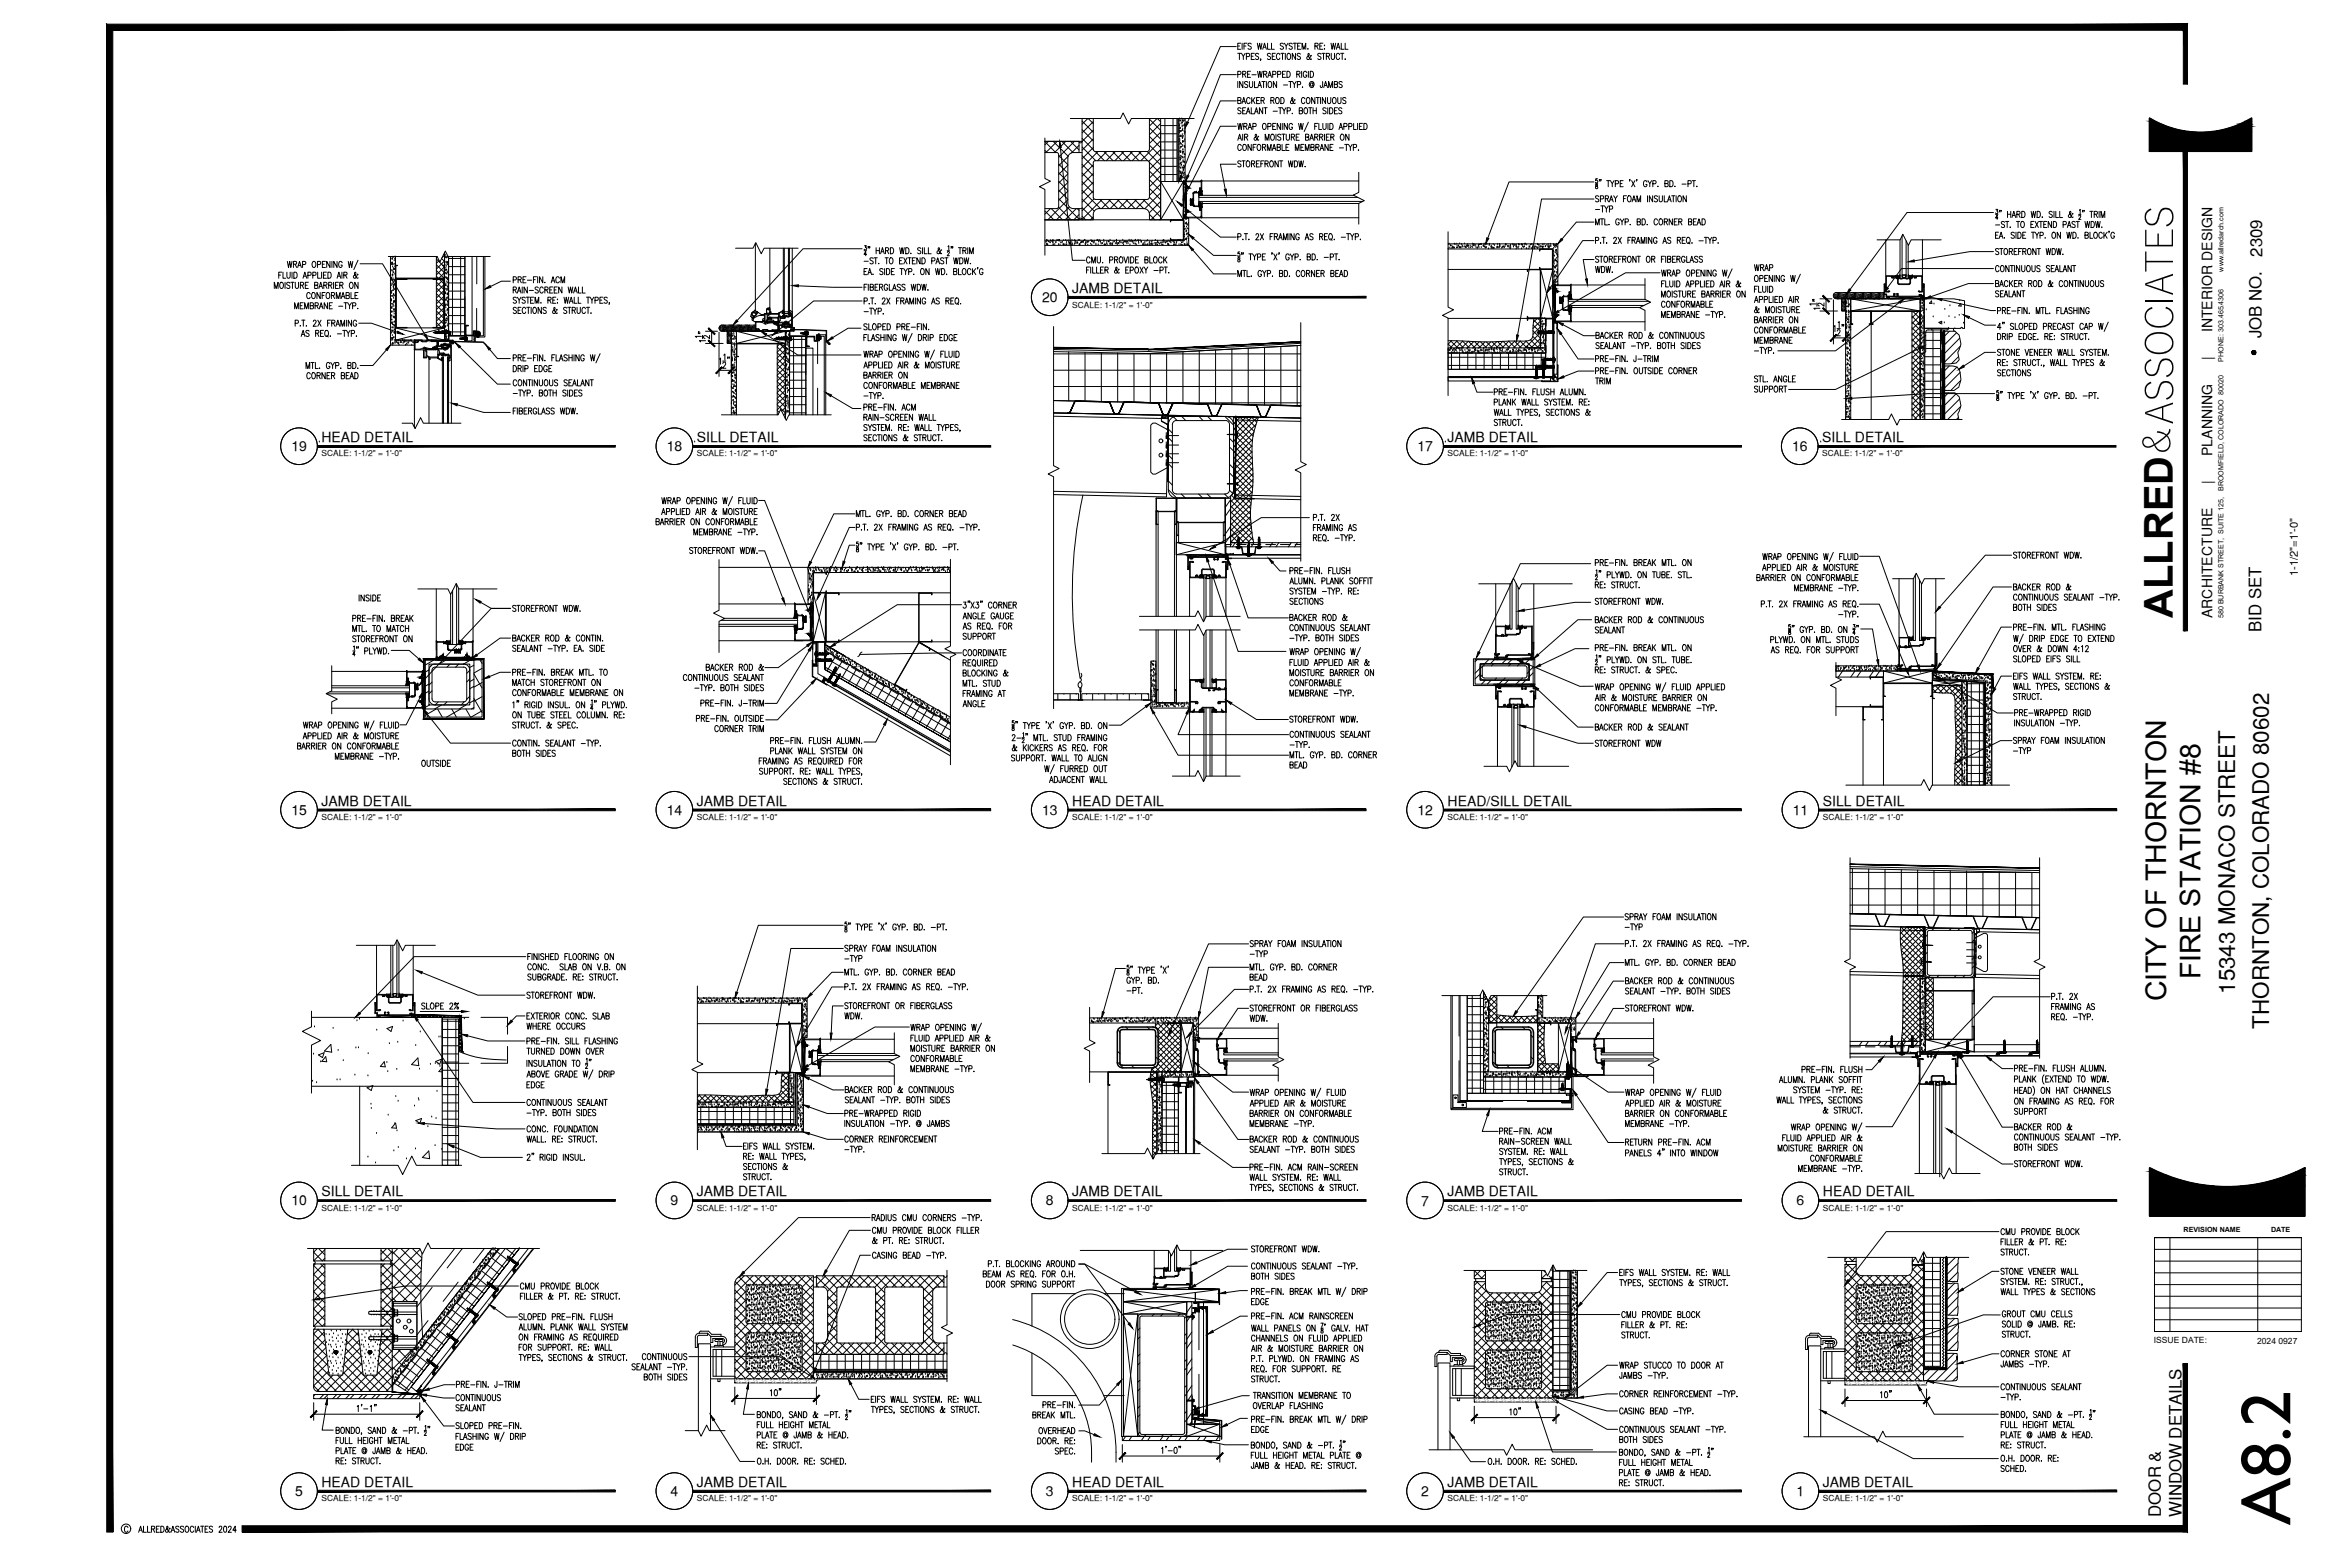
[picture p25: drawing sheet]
<svg xmlns="http://www.w3.org/2000/svg" width="914mm" height="610mm" viewBox="0 0 914 610" stroke-linecap="round" stroke-linejoin="round" font-family="sans-serif">
<defs><g id="words">
<text font-size="27.8" x="891.2" y="593.3" transform="rotate(-90 891.2 593.3)">A8.2</text>
<text font-size="15.5" x="845.5" y="240.4" transform="rotate(-90 845.5 240.4)">ALLRED</text>
<g font-size="11.1">
<text x="856.3" y="381" transform="rotate(-90 856.3 381)">FIRE STATION #8</text>
<text x="842.9" y="389.6" transform="rotate(-90 842.9 389.6)">CITY OF THORNTON</text>
</g>
<g font-size="8.7">
<text x="869.5" y="386.6" transform="rotate(-90 869.5 386.6)">15343 MONACO STREET</text>
<text x="882.8" y="400.2" transform="rotate(-90 882.8 400.2)">THORNTON, COLORADO 80602</text>
</g>
<g font-size="6.5">
<text x="880.3" y="99.9" transform="rotate(-90 880.3 99.9)">2309</text>
<text x="879.9" y="131.6" transform="rotate(-90 879.9 131.6)">JOB NO.</text>
<text x="879.9" y="245.8" transform="rotate(-90 879.9 245.8)">BID SET</text>
<text x="840.8" y="590" transform="rotate(-90 840.8 590)">DOOR &amp;</text>
<text x="848.8" y="590.1" transform="rotate(-90 848.8 590.1)">WINDOW DETAILS</text>
</g>
<g font-size="5.4">
<text x="405.5" y="117.5">20</text>
<text x="417.2" y="114">JAMB DETAIL</text>
<text x="860.7" y="129.3" transform="rotate(-90 860.7 129.3)">INTERIOR DESIGN</text>
<text x="860.7" y="140" transform="rotate(-90 860.7 140)">|</text>
<text x="125.1" y="172">HEAD DETAIL</text>
<text x="271.1" y="172">SILL DETAIL</text>
<text x="563.3" y="172">JAMB DETAIL</text>
<text x="709" y="172">SILL DETAIL</text>
<text x="113.4" y="175.5">19</text>
<text x="259.4" y="175.5">18</text>
<text x="551.5" y="175.6">17</text>
<text x="697.3" y="175.5">16</text>
<text x="860.7" y="177.4" transform="rotate(-90 860.7 177.4)">PLANNING</text>
<text x="860.7" y="188.1" transform="rotate(-90 860.7 188.1)">|</text>
<text x="860.7" y="240.5" transform="rotate(-90 860.7 240.5)">ARCHITECTURE</text>
<text x="113.4" y="316.9">15</text>
<text x="125.1" y="313.5">JAMB DETAIL</text>
<text x="259.4" y="317">14</text>
<text x="271.1" y="313.5">JAMB DETAIL</text>
<text x="405.5" y="316.9">13</text>
<text x="417.2" y="313.5">HEAD DETAIL</text>
<text x="551.5" y="317">12</text>
<text x="563.3" y="313.5">HEAD/SILL DETAIL</text>
<text x="697.6" y="317">11</text>
<text x="709.3" y="313.5">SILL DETAIL</text>
<text x="125.1" y="465.5">SILL DETAIL</text>
<text x="271.1" y="465.5">JAMB DETAIL</text>
<text x="417.2" y="465.5">JAMB DETAIL</text>
<text x="563.3" y="465.5">JAMB DETAIL</text>
<text x="709.3" y="465.5">HEAD DETAIL</text>
<text x="113.4" y="468.9">10</text>
<text x="260.9" y="468.9">9</text>
<text x="407" y="468.9">8</text>
<text x="553" y="469">7</text>
<text x="699.1" y="468.9">6</text>
<text x="114.9" y="582">5</text>
<text x="125.1" y="578.5">HEAD DETAIL</text>
<text x="260.9" y="582">4</text>
<text x="271.1" y="578.5">JAMB DETAIL</text>
<text x="407" y="582">3</text>
<text x="417.2" y="578.5">HEAD DETAIL</text>
<text x="553" y="582">2</text>
<text x="563.3" y="578.5">JAMB DETAIL</text>
<text x="699.1" y="582">1</text>
<text x="709.3" y="578.5">JAMB DETAIL</text>
</g>
<text font-size="5.3" x="163.3" y="393.7">SLOPE 2%</text>
<text font-size="4.4" x="894.2" y="224.2" transform="rotate(-90 894.2 224.2)">1-1/2&quot;=1'-0&quot;</text>
<g font-size="3.3">
<text x="417.2" y="119.6">SCALE: 1-1/2&quot; = 1'-0&quot;</text>
<text x="125.1" y="177.6">SCALE: 1-1/2&quot; = 1'-0&quot;</text>
<text x="271.1" y="177.6">SCALE: 1-1/2&quot; = 1'-0&quot;</text>
<text x="563.3" y="177.6">SCALE: 1-1/2&quot; = 1'-0&quot;</text>
<text x="709" y="177.6">SCALE: 1-1/2&quot; = 1'-0&quot;</text>
<text x="125.1" y="319">SCALE: 1-1/2&quot; = 1'-0&quot;</text>
<text x="271.1" y="319">SCALE: 1-1/2&quot; = 1'-0&quot;</text>
<text x="417.2" y="319">SCALE: 1-1/2&quot; = 1'-0&quot;</text>
<text x="563.3" y="319">SCALE: 1-1/2&quot; = 1'-0&quot;</text>
<text x="709.3" y="319">SCALE: 1-1/2&quot; = 1'-0&quot;</text>
<text x="125.1" y="471">SCALE: 1-1/2&quot; = 1'-0&quot;</text>
<text x="271.1" y="471">SCALE: 1-1/2&quot; = 1'-0&quot;</text>
<text x="417.2" y="471">SCALE: 1-1/2&quot; = 1'-0&quot;</text>
<text x="563.3" y="471">SCALE: 1-1/2&quot; = 1'-0&quot;</text>
<text x="709.3" y="471">SCALE: 1-1/2&quot; = 1'-0&quot;</text>
<text x="838.1" y="522.6">ISSUE DATE:</text>
<text x="878.2" y="522.8">2024 0927</text>
<text x="125.1" y="584">SCALE: 1-1/2&quot; = 1'-0&quot;</text>
<text x="271.1" y="584">SCALE: 1-1/2&quot; = 1'-0&quot;</text>
<text x="417.2" y="584">SCALE: 1-1/2&quot; = 1'-0&quot;</text>
<text x="563.3" y="584">SCALE: 1-1/2&quot; = 1'-0&quot;</text>
<text x="709.3" y="584">SCALE: 1-1/2&quot; = 1'-0&quot;</text>
</g>
<g font-size="2.8">
<text x="865.2" y="105.6" transform="rotate(-90 865.2 105.6)">www.allredarch.com</text>
<text x="865.2" y="140.7" transform="rotate(-90 865.2 140.7)">PHONE: 303.465.4306</text>
<text x="865.2" y="191" transform="rotate(-90 865.2 191)">BROOMFIELD, COLORADO 80020</text>
<text x="865.2" y="240.5" transform="rotate(-90 865.2 240.5)">580 BURBANK STREET, SUITE 125,</text>
<text x="849.7" y="479.1">REVISION NAME</text>
<text x="883.7" y="479.2">DATE</text>
</g>
</g></defs>
<g fill="none" stroke="#000" stroke-width=".39">
<path d="M467.1 70.4h61.6M526.8 76h-60.3v.8h61.8M530.2 78.4h-63.7v.8h62.2M153.9 99.8v27.8l19.1 4.7M173 98.3v29.3l-19.1 4.7M174.5 99.8v30.7h6.4v-30.7M185.5 99.8v10.6M467.6 84.7h61.1M733.8 93.3v14M740.1 91.8v16.7h-.8v-15.2M741.7 93.7v14.8h.8v-13.2M748 93.3v16.2"/>
<path d="M185.5 120v10.6M599.4 104.8l4.8 19M604.2 104.8l-4.8 19M611.3 110.9h28.8M639.7 118.8h-29.5v.8h27.9M640.1 116.5h-29.9v.7h31.4M169.3 129.6h.1M169.3 129.2l-.8 .2 .8 .2M169.3 129.2h.1M169.4 129.1l.1 .4M169.4 129.6h-.1M169.4 129.5l.1 .1"/>
<path d="M169.4 129.5v.1M169.6 129.6h.1M169.5 129.1l.3 .5M169.5 129.1l.1 .1M169.5 129.1l-.2 .1M169.6 129.1h.1M169.6 129.6v.1M169.6 129.1l.6 .7M169.6 129.7h.1M169.6 129.1l.3 .6M169.6 129.2l.2 .5M169.6 129.7h.5"/>
<path d="M169.6 129.2h.1M169.7 129.1l.2 .6M169.8 129.5h.1M169.8 129.6v.1M169.9 129h.1M170 129.7h.1M170 129l-.2 .1M170 129l.1 .1M170 129.7h-.1M170 129.1h.2M170.1 129.1l.2 .6M170.2 129.1l.4 .6"/>
<path d="M170.2 129.1l.3 .6h-.2M170.2 129.8h.1M170.2 129h.1M170.3 129l.4 .7M170.3 129.1h.3l.3 .7M170.3 129v.1M170.3 129.7l-.3-.5 .2 .6M170.3 129.1l.3 .6M170.5 129.1l.1-.2 .3 .9M170.6 128.9h.1M170.6 129.7h.1M170.6 128.9l.5 .8"/>
<path d="M170.6 129.7h.2M170.6 129l.1 .1M170.7 129.7h.1M170.7 129.1l.3 .6h.5M170.7 129.1l.5 .6M170.9 129.1l.4 .6M170.9 129.8h.1M170.9 129h.1M170.9 129l.5 .7M171 129l.4 .7M171 129.1h.2M171.2 129.1l.5 .7"/>
<path d="M171.2 129.1l.4 .7M171.3 128.9h.1M171.3 128.9l.4 .9M171.4 129.7h.1M171.4 128.9l.3 .8M171.4 129.1h.2M171.6 129l.4 .7M171.6 129v.1M171.6 129l.5 .7M171.6 129.1l.1 .6M171.7 129.8h.1M171.7 129l.1 .1"/>
<path d="M171.7 129.1h.2M171.8 129.1l.2 .6M171.8 129.7l-.1 .1M171.9 129.1l.1-.2 .3 .9M171.9 129.1l.4 .7M172 128.9h.1M172 129.7h.1M172 128.9l.4 .9M172 129.2h.1M172 129.4h.1M172 129.3h.1M172 129.7h.3"/>
<path d="M172.1 129.7h.1M172.1 128.9l.3 .8M172.1 129.2h.1M172.1 129.1h.1M172.1 129.1h.2M172.2 129.2h.1M172.2 129.8h.1M172.3 129.1l.4 .6M172.3 129.1l.3 .6M172.3 129.6h.1M172.3 129.8h.1M172.3 129h.1"/>
<path d="M172.4 129l.4 .7M172.4 129.1h.3l.3 .7M172.4 129.1h.1M172.4 129.6h.1M172.4 129h.1M172.4 129.7h.2M172.4 129l.1 .1M172.5 129.1l.3 .6M172.5 129.8h.1M172.5 129.4h.1M172.5 129.7l-.1 .1M172.6 129.2h.1"/>
<path d="M172.6 128.9l.5 .9M172.6 129.6h.1M172.6 129.5h.1M172.6 128.9v.2M172.7 128.9l.5 .8M172.7 128.9h.1M172.8 128.9l.3 .8M172.8 129.7h.1M172.8 129.1h.2M172.8 129.2h.1M173 129.1l.4 .6M173 129.2h.1"/>
<path d="M173.1 129.8h.1M173.1 129h.1M173.1 129l.4 .7M173.1 129.1h.1M173.1 129.2h.1M173.1 129.6h.1M173.1 129.7h.1M173.1 129.7h.6M173.1 129l.1 .1M173.1 129.1h.3M173.2 129.1l.2 .6M173.3 129.6h.1"/>
<path d="M173.3 128.9h.1M173.3 129.1l.5 .7M173.4 129.1l.2 .5M173.4 129.2h.1M173.4 128.9h.1M173.4 128.9l.5 .8M173.4 129.1h.1M173.5 129.7h.1M173.5 129.3h.1M173.5 128.9l.1 .2M173.5 129.1h.2M173.6 129.1l.3 .6"/>
<path d="M173.6 128.9h.1M173.6 129.6h.1M173.6 129.3h.1M173.6 129.4h.1M173.6 129.6l.1 .2M173.7 129l.4 .7M173.7 129v.1M173.7 129.1l.3 .4M173.7 129.2h.1M173.7 129h.1M173.7 129.5h.1M173.8 129.8h.1"/>
<path d="M173.8 129l.4 .7M173.8 129h.1M173.9 129l.3 .7M173.9 129.5h.1M173.9 129h.1M173.9 129.6h.1M174 129.6l-.1 .1M174 129l-.1 .1M174 128.9l.2 .3zM174 128.9v.1M174.1 129.5h.1M174.1 128.9h.1"/>
<path d="M174.1 129.7h.1M174.1 128.9l.1 .1M174.2 129.1h.1M174.2 129.7h.5M174.2 129h.5M174.2 129v.2M174.5 128.8h.2M174.8 130h.5v-.3v.5M174.8 129.3h.5v.4v-.4M174.8 129l.5 .1M175.3 130v.2l-.6 .2v-1.5l.1 1.5M178.9 131.8l.2 .2"/>
<path d="M179.1 131.6v.4M179.1 131.6h.1M179.1 132h.6M179.1 131.6h.7M179.7 131.6l-.7 .1M179.7 131.6v.3M179.7 132h.1M179.7 131.5h.1M179.7 131.5v.4M179.7 132l.1 .1M179.7 131.5v.1M179.8 131.6l-.1 .4"/>
<path d="M179.8 132.1h.1M179.9 131.5l-.2 .5M179.9 131.5v.5M179.9 131.5l-.1 .1M179.9 132l.1 .1M179.9 131.5l.1 .1M180 131.6l-.1 .4M180 131.6l-.2 .5M180 131.6h.1M180 132.1h.1M180.1 131.5l-.1 .6M180.1 131.5l-.1 .1"/>
<path d="M180.1 132h.1M180.1 131.5h.1M180.1 131.5l.1 .1M180.2 131.6l-.2 .5M180.2 131.6h.1M180.2 131.6l-.1 .4M180.2 132.1h.1M180.3 131.5l-.2 .5M180.3 131.5l-.1 .1M180.3 132h.1M180.3 131.5h.1M180.3 131.5l-.1 .6"/>
<path d="M180.3 132l.1 .1M180.3 131.5l.1 .1M180.4 131.6l-.2 .5M180.4 131.6h.1M180.4 132.1h.1M180.4 131.6l-.1 .4M180.5 131.5l-.1 .1M180.5 132h.1M180.5 131.5l-.1 .6M180.5 131.5h.1M180.5 132l-.1 .1M180.5 132l.1 .1"/>
<path d="M180.5 131.5l.1 .1M180.6 131.6l-.1 .4M180.6 131.6h.1M180.6 132.1h.1M180.7 131.5l-.1 .6M180.7 131.5l-.1 .1M180.7 132l-.1 .1M180.7 132h.1M180.7 131.5h.1M180.7 131.5l.1 .1M180.8 131.6l-.1 .4M180.8 132.1h.1"/>
<path d="M180.9 131.5l-.2 .5M180.9 131.5l-.1 .1M180.9 132l-.1 .1M180.9 132h.1M180.9 131.5h.1M180.9 131.5l-.1 .6M180.9 132l.1 .1M180.9 131.5l.1 .1M181 131.6l-.1 .4M181 131.6h.1M181 132.1h.1M181.1 131.5l-.1 .1"/>
<path d="M181.1 132h.1M181.1 131.5l-.1 .6M181.1 131.5h.1M181.1 132l.1 .1M181.1 131.5l.1 .1M181.1 132l-.1 .1M181.2 131.6l-.1 .4M181.2 131.6h.1M181.2 132.1h.1M181.3 131.5l-.1 .6M181.3 131.5l-.1 .1M181.3 132.4h.1"/>
<path d="M181.3 131.1h.1M181.3 131.1v1.3M181.3 131.9l-.1 .2M181.4 131.1h.1M181.4 131.1l-.1 1.3M181.4 131.5h.3zM181.4 131.2l.4 .1M181.7 131.5v.5h-.3M181.7 132l-.3 .1M181.7 131.5v.6M181.8 132.2l-.4 .1M181.8 131.3v.1"/>
<path d="M185.7 128.9h.5l.1 1.9 .2 .3h-1.1l.3-.3zM185.7 130.6v.5M185.8 131.1h.1M185.8 130.7v.4M185.9 131.1h.1M185.9 130.6v.5M186 131.1h.1M186 130.7v.4M186.1 131.1h.1M186.1 130.7v.4M186.1 130.7l.1 .4M286.6 128.9l19 4.7v29.3"/>
<path d="M301.9 131.5l.1 .1M302 132h.2M302 132h.1M302.1 131.6l-.1 .4M302.2 131.5h.1M302.1 131.5l-.9 .3 .8 .2M302.2 131.5h.3M302.3 132h-.1M302.3 132.1h.1M302.3 132h.1M302.3 132.1h.2M302.3 131.5h.1"/>
<path d="M302.3 132v.1M302.4 131.6h.1M302.4 131.5l-.2 .5M302.4 132.1h.1M302.5 131.4l-.2 .6M302.5 131.4h.1M302.5 131.4l-.1 .1M302.6 131.4l-.3 .7M302.6 131.4v.1M302.6 132.2h.1M302.6 131.5l-.3 .5M302.6 131.5h.2"/>
<path d="M302.6 132l-.2 .1M302.6 132.1h.3M302.7 132l-.1 .2M302.7 131.7l-.1 .3zM302.7 131.5l-.2 .6M302.8 132.1h.1M302.8 131.4l-.1 .1M302.9 131.3h.1M302.9 131.3l-.2 .4M303 131.5l-.4 .7M303 131.5h.1M303 131.5l-.1-.2-.1 .4"/>
<path d="M303.1 131.5l-.2 .6M303.1 132.1l.1 .1M303.1 131.4v.1M303.2 132.2h.1M303.2 131.4h.1M303.2 131.4l-.4 .7M303.3 131.5l-.2 .6M303.3 131.5h.2M303.3 131.5l-.4 .7M303.4 132.1h.1M303.5 131.4l-.4 .7M303.6 131.3l-.4 .9"/>
<path d="M303.6 131.3h.1M303.6 132.2h.1M303.7 131.5l-.4 .7M303.7 131.5h.2M303.7 131.5l-.5 .7M303.8 132.1l.1 .1M303.9 131.4l-.4 .7M303.9 132.2h.1M304 131.4h.1M304 131.4l-.5 .7M304 131.5h.1M304 131.5l-.4 .7"/>
<path d="M304.2 131.5l-.5 .6 .3-.1 .1-.5M304.2 132.1h.1M304.2 131.4l-.1 .1M304.3 131.3h.1M304.3 132.2h.1M304.3 131.3l-.4 .9M304.4 131.5l-.4 .7M304.4 131.5h.1M304.4 131.5l-.2-.1-.2 .8M304.5 131.5l-.5 .6M304.6 131.5h-.1M304.6 131.4l-.4 .7"/>
<path d="M304.6 131.7h.1M304.6 132.2h.1M304.6 131.4h.1M304.7 131.5l-.3 .6h.2M304.7 132h.1M304.7 131.5h.2M304.7 131.5h.1M304.7 131.5l-.4 .7M304.7 132.1h.1M304.7 131.8h.1M304.8 132h.1M304.8 132.1h.2"/>
<path d="M304.8 131.9h.1M304.8 132l-.1 .2M304.8 131.5l-.2 .6M304.8 131.4h.1M304.9 132.1h.1M304.9 131.4l-.1 .1M305 131.3h.1M305 131.3l-.5 .8M305 131.5h.1M305.1 132h.1M305.1 132.1h.1M305.1 131.5l-.3 .5"/>
<path d="M305.1 131.5h.2M305.1 132.1h.2M305.1 131.5l-.1-.2-.3 .9M305.1 131.4h.1M305.1 131.7h.1M305.1 131.5h.1M305.2 131.5l-.2 .6M305.3 132h.1M305.3 131.6h.1M305.3 131.5h-.1M305.3 131.5h.1M305.4 132.2h.1"/>
<path d="M305.4 131.4h.1M305.4 131.4l-.5 .7M305.4 131.5l-.3 .6M305.4 131.5h.2M305.4 131.5h.1M305.4 131.5l-.4 .7M305.5 131.9h.1M305.5 132.1h.1M305.6 128.9l-19 4.7v27.8M305.6 131.9h.1M305.6 131.4l-.3 .7M305.6 132.2h.1"/>
<path d="M305.7 132h.1M305.7 131.4h.1M305.7 131.4l-.5 .7M305.7 131.9h.1M305.8 131.5l-.4 .7M305.8 131.5h.1M305.8 131.5h.2M305.8 132.1h.1M305.9 132.2h.1M305.9 131.6h.1M305.9 132.1l.1 .1M306 131.5l-.4 .6"/>
<path d="M306 131.9h.1M306 132.2h.1M306.1 131.4h.1M306.1 131.4l-.5 .7M306.1 131.5h.1M306.1 132h.1M306.1 131.5l-.3 .6 .3-.1 .1-.5M306.1 131.8h.1M306.1 131.5h.2M306.2 131.5l-.5 .7M306.2 131.5h.1M306.2 132.1h.2"/>
<path d="M306.2 131.9h.1M306.2 132.2h.1M306.2 131.7h.1M306.3 132.1h.1M306.4 131.9h.1M306.4 131.6h.1M306.4 131.4l-.2 .1M306.4 131.4h.1M306.4 132.2h.1M306.4 131.4l-.4 .8M306.4 132.1h.1M306.5 132.1l.3-.2-.1 .3"/>
<path d="M306.5 131.5l-.4 .7M306.5 131.5h.2l-.3 .6M306.5 132.2h.1M306.5 131.5l-.1-.1-.3 .8M306.5 132.1h.1M306.5 131.6h.1M306.6 131.5h.1M306.7 132.1v.1M306.7 132.2h.1M306.7 131.6h.1M306.8 131.4l-.3 .7M306.8 131.4l-.5 .7"/>
<path d="M306.8 132h.1M306.8 131.4l-.4 .8M306.8 132.1l.5 .1M306.8 132.1l-.1 .1M306.8 131.9v.2M307.2 132.7h.1M307.3 131.1l.2 1.4zM307.3 131.4h-.5M307.5 132.1h.4l.1-.3-.1 .3M307.5 131.1l.5 .1-.1 .3M308 131.2v.6l-.1-.3-.4-.1M308 132.4h-.5"/>
<path d="M311.7 129.7l.6 .1M311.7 129.5v.3M311.7 129.8h.1M311.7 129.5l-.1 .2M311.7 129.5h.7M311.7 129.8h.8M312.3 129.8l.1 .1M312.4 129.5l.1 .5M312.4 129.5l.1 .3M312.4 129.6v.3M312.4 129.6l-.1 .2M312.4 129.5v.3"/>
<path d="M312.4 129.9h.1M312.5 129.3l.1 .7M312.5 129.3v.2M312.5 129.8v.2M312.5 129.5l.1 .3M312.5 130h.1M312.5 129.5h.1M312.6 129.5l.1 .3M312.6 129.4l.1 .6M312.6 129.4v.1M312.6 129.8v.2M312.6 129.8h.1"/>
<path d="M312.6 129.3h.1M312.7 129.3l.1 .7M312.7 129.8v.2M312.7 129.4l.1 .1M312.7 129.5h.1M312.7 130h.1M312.8 129.5v.3M312.8 129.4l.1 .6M312.8 129.8l.1 .2M312.8 129.4v.1M312.8 129.8v.2M312.8 129.8h.1"/>
<path d="M312.8 129.3h.1M312.9 129.3l.1 .7M312.9 129.4v.1M312.9 129.5l.1 .3M312.9 129.5h.1M312.9 130h.1M313 129.5l.1 .3M313 129.4l.1 .6M313 129.4v.1M313 129.8v.2M313 129.8h.1M313.1 129.3l.1 .7"/>
<path d="M313.1 129.3h.1M313.1 129.8v.2M313.1 129.4v.1M313.1 129.5l.1 .3M313.1 129.5h.1M313.1 130h.1M313.2 129.5l.1 .3M313.2 129.4l.2 .6M313.2 129.4v.1M313.2 129.8v.2M313.2 129.8h.1M313.2 129.3h.1"/>
<path d="M313.3 129.3l.1 .7M313.3 129.8v.2M313.3 129.4l.1 .1M313.4 129.5h.1M313.4 129.5l.1 .5M313.4 129.5l.1 .3M313.4 129.5v.3M313.4 130h.1M313.4 129.3l.2 .7M313.4 129.8v.2M313.4 129.8h.1M313.5 129.8v.2"/>
<path d="M313.5 129.4v.1M313.5 129.5l.1 .3M313.5 129.5h.1M313.5 130h.1M313.6 129.5v.3M313.6 129.8h.1M313.6 129.4l.1 .6M313.6 129.3l.2 .7M313.6 129.3h.1M313.6 129.8l.1 .2M313.6 129.4v.1M313.6 129.8v.2"/>
<path d="M313.6 129.4l.1 .1M313.7 129.5l.1 .3M313.7 129.5h.1M313.7 130h.1M313.8 129.5l.1 .3M313.8 129.4l.1 .6M313.8 129.4v.1M313.8 129.8v.2M313.8 129.8h.1M313.8 129.3h.1M313.9 129.3v.6M313.9 129.8v.2"/>
<path d="M313.9 129.4v.1M313.9 129h.1M313.9 129l.2 1.3M313.9 130h.1M313.9 129.5h.1M314.1 130.3h.1M314.1 129.9l.3 .1zM314.1 129.4l.3-.2v.9v-.7zM314.1 129.1l.3 .1M314.4 130.1l-.3 .1M318.1 130.3h1.1l-.6 2.4zM318.1 131.1v10.4"/>
<path d="M318.4 130.3v.5M318.4 130.8h.1M318.4 130.3h.1M318.5 130.3v.5M318.5 130.8h.1M318.5 130.3h.1M318.6 130.8h.1M318.6 130.3h.1M318.6 130.3v.5M318.6 130.4v.4M318.7 130.8h.1M318.7 130.3h.1"/>
<path d="M318.7 130.3v.5M318.8 130.8h.1M318.8 130.3h.1M318.9 130.3v.5M506.1 133.6l-59.2 3.1-36.9-.7M563.5 137.3h37.9v6.4h-37.9zM610.9 125.2h29.2M318.1 151v10.4M307.2 161.4v-30.5h6.4v30.5M449.8 199.1v40.7M450.6 199.1v40.7M457 199.1v40.7"/>
<path d="M480 190.6l-.3 1.3-.9 1.1v18.1h9a53.5 53.5 0 0 1-.4-20.9l.2-5.7-.3-5.6a33.9 33.9 0 0 1 2.3-16.6l-9.6-.2v28.5M457.7 211l19.1 4.8M457.8 207v32.8M458.6 203.2v7.8M476 203.2v7.8M476.8 211l-19.1 4.8M477 219.8v20M481.4 213.1v.3M481.6 213.1v.3M481.7 212.9v-3.7l.2-.2 .2 .2 .1 3.7M481.9 212.9h.1M482 209l.1 .5-.4 .3"/>
<path d="M482 209l-.3 .9M482.2 211.8l-.6 .1M482.2 209.8l-.6 .1M482.2 210.7l-.6 .2M482.2 211.3l-.6 .2M482.2 211.2l-.6 .1M482.2 210.9l-.6 .2M482.2 211.5l-.6 .2M482.2 211.9l-.6 .2M482.2 212.1l-.6 .2M482.2 213.1v.3M482.2 210.4l-.6 .1"/>
<path d="M482.2 209.9l-.6 .2M482.2 210.1l-.6 .2M482.2 210.5l-.6 .2M482.3 212.3l-.7 .2M482.3 212.6l-.7 .1M482.3 212.7l-.7 .2M482.4 213.3h-1M482.4 213.4h-1M482.5 213.1l-1.3-.1 1.3-.1-.1 .5M483 212.7l.3 .2 .4 2.4h4.4l.4-2.4 .3-.2M483 212.7l-2.1 .2h2.2l.4 2.3 .3 .3h4.2l.4-.2 .3-2.4h2.3l-2.2-.2M484.9 216h2"/>
<path d="M484.9 215.6h2M485.4 216.1l-.5-.2h2v.2h-.5M485.4 216.2h1M485.4 216v.2M485.4 216.2v.1M485.4 216.3l.3 .1M485.4 216h.1M485.4 216.3h1M485.6 215.8v.1M485.6 215.8h-.7v-.3h2v.3h-.8M485.6 212.1h.2M485.6 212.3h.2"/>
<path d="M485.6 212.4l.2 .1M485.6 212.6l.2 .1M485.6 212.8l.2 .1M485.6 212.9l.2 .1M485.6 213.1l.2 .1M485.6 213.3l.2 .1M485.6 213.5l.2 .1M485.6 213.7h.2M485.6 213.8l.2 .1M485.6 214l.2 .1M485.6 214.2h.2M485.6 214.4h.2"/>
<path d="M485.6 214.5l.2 .1M485.6 214.7l.2 .1M485.6 214.9l.2 .1M485.6 215.1h.2M485.6 215.3h.2M485.6 215.4l.2 .1M485.6 215.8l.2 .1M485.6 212.6h.1M485.6 212.8h.1M485.6 212.9h.1M485.6 213.7h.1M485.6 213.8h.1"/>
<path d="M485.6 214h.1M485.6 214.7h.1M485.6 214.9h.1M485.6 215.1h.1M485.6 215.8h.1M485.6 212l.6 .1M485.6 212.2l.6 .1M485.6 212.4l.6 .1M485.6 212.7l.6 .2M485.6 212.9l.6 .1M485.6 213.1l.6 .1M485.6 213.3l.6 .1"/>
<path d="M485.6 213.4l.6 .1M485.6 213.6l.6 .1M485.6 213.8l.6 .1M485.6 214l.6 .1M485.6 214.2h.6M485.6 214.3l.6 .1M485.6 214.5l.6 .1M485.6 214.7l.6 .1M485.6 214.8l.6 .2M485.6 215.1h.6M485.6 215.2l.6 .1M485.6 215.4l.6 .1"/>
<path d="M485.6 215.7l.6 .2M485.6 212.1l.6 .1M485.6 212.3h.6M485.6 212.6l.6 .1M485.6 212.9l.6 .2M485.6 213.5l.6 .1M485.6 213.7h.6M485.6 214.2l.6 .1M485.6 214.4l.6 .1M485.6 215.1l.6 .1M485.6 215.3h.6M485.6 215.4l.5 .1"/>
<path d="M485.6 215.8l.6 .1M485.6 212v.1M485.6 212.2v.1M485.6 212.4h.1M485.6 213.1h.1M485.6 213.3h.1M485.6 213.4v.1M485.6 214.2h.1M485.6 214.3v.1M485.6 214.5h.1M485.6 215.2v.1M485.6 215.4h.1"/>
<path d="M485.7 211.9l.5 .1M485.7 211.9l.1 .1M485.7 216h.1M485.7 216.4h.1M485.7 211.3l.2 .5M485.7 216.3h.1M485.8 212.2h-.2M485.8 212.3l-.2 .1M485.8 212.5l.4 .2M485.8 212.7h-.2M485.8 212.9h-.2M485.8 213l-.2 .1"/>
<path d="M485.8 213.2l-.2 .1M485.8 213.4h-.2M485.8 213.6h-.2M485.8 213.7l-.2 .1M485.8 213.9l-.2 .1M485.8 214.1l-.2 .1M485.8 214.3h-.2M485.8 214.5h-.2M485.8 214.6l-.2 .1M485.8 214.8h-.2M485.8 215l-.2 .1M485.8 215.1l-.2 .1"/>
<path d="M485.8 215.3l-.2 .1M485.8 215.7h-.2M485.8 215.9h-.1M485.8 212h-.2M485.8 215.7h.4M485.8 212h.1M485.8 212.5h.1M485.8 212.7h.1M485.8 212.9h.1M485.8 213h.1M485.8 213.6h.1M485.8 213.7h.1"/>
<path d="M485.8 213.9h.1M485.8 214.1h.1M485.8 214.6h.1M485.8 214.8h.1M485.8 215h.1M485.8 215.1h.1M485.8 215.7h.1M485.8 215.9h.1M485.8 215.6h.4M485.8 212h.3M485.8 212.2l.3 .1M485.8 212.3l.3 .1"/>
<path d="M485.8 212.5l.3 .1M485.8 212.7l.3 .1M485.8 212.9h.3M485.8 213l.3 .1M485.8 213.2l.3 .1M485.8 213.4l.3 .1M485.8 213.6l.3 .1M485.8 213.7l.3 .1M485.8 213.9l.3 .1M485.8 214.1l.3 .1M485.8 214.3h.3M485.8 214.5h.3"/>
<path d="M485.8 214.6l.3 .1M485.8 214.8l.3 .1M485.8 215l.3 .1M485.8 215.1l.3 .1M485.8 215.3l.3 .1M485.8 215.7l.3 .1M485.8 212.1l.3 .1M485.8 213.4h.3M485.8 214.2l.3 .1M485.8 214.4l.3 .1M485.8 215.9h.2M485.8 211.3h.1"/>
<path d="M485.8 211.8l-.1 .1M485.8 211.3v.5M485.8 212.1v.1M485.8 212.3h.1M485.8 213.2h.1M485.8 213.4h.1M485.8 214.2v.1M485.8 214.4v.1M485.8 215.3h.1M485.8 211.8h.1M485.9 211.2l.2 .1M485.9 211.2l-.1 .1"/>
<path d="M485.9 211.3v.5M486.1 211.9h.1M486 212h.2M486 211.8h.1M486 211.8l.1 .1M486.1 211.9l-.2-.1 .3 .1M486.1 216.3l-.3 .1M486.1 212l.1 .1M486.1 212.3h.1M486.1 212.4l.1 .1M486.1 212.6h.1M486.1 212.8l.1 .1"/>
<path d="M486.1 212.9l.1 .1M486.1 213.1l.1 .1M486.1 213.3l.1 .1M486.1 213.5h.1M486.1 213.7h.1M486.1 213.8l.1 .1M486.1 214l.1 .1M486.1 214.2h.1M486.1 214.3l.1 .1M486.1 214.5l.1 .1M486.1 214.7l.1 .1M486.1 214.9l.1 .1"/>
<path d="M486.1 215.1h.1M486.1 215.2l.1 .1M486.1 215.4l.1 .1M486.1 215.6h.1M486.1 215.8h.1M486.1 211.9l.1 .1M486.1 215.2h.1M486.1 214.9h.1M486.1 214.7h.1M486.1 214h.1M486.1 213.8h.1M486.1 213.1h.1"/>
<path d="M486.1 212.9h.1M486.1 212.8h.1M486.1 212h.1M486.1 216.4h.1M486.1 211.3v.6M486.1 212.2v.1M486.1 212.4h.1M486.1 213.4v.1M486.1 214.5h.1M486.1 215.4h.1M486.2 212.2h-.1M486.2 212.3l-.1 .1"/>
<path d="M486.2 212.5l-.1 .1M486.2 212.7l-.1 .1M486.2 212.9h-.1M486.2 213.1h-.1M486.2 213.2l-.1 .1M486.2 213.4h-.1M486.2 213.6l-.1 .1M486.2 213.7l-.1 .1M486.2 213.9l-.1 .1M486.2 214.1l-.1 .1M486.2 214.3h-.1M486.2 214.5h-.1"/>
<path d="M486.2 214.6l-.1 .1M486.2 214.8l-.1 .1M486.2 215l-.1 .1M486.2 215.2h-.1M486.2 215.3l-.1 .1M486.2 215.7l-.1 .1M486.2 212h-.1M486.2 212.7h.1M486.2 212.9h.1M486.2 213h.1M486.2 213.7h.1M486.2 213.9h.1"/>
<path d="M486.2 214.1h.1M486.2 214.8h.1M486.2 215h.1M486.2 215.1h.1M486.2 215.5h.1M486.2 215.9h.1M486.2 212h.1M486.2 215.9h-.1M486.2 212.1v.1M486.2 212.3h.1M486.2 212.5h.1M486.2 213.2h.1"/>
<path d="M486.2 213.4h.1M486.2 213.5v.1M486.2 214.2v.1M486.2 214.4v.1M486.2 214.6h.1M486.2 215.3h.1M486.2 215.6v.1M486.2 215.8v.1M486.3 216.3l-.3 .1M486.4 216.2v.1M486.4 216h.1M486.4 216v.2"/>
<path d="M489.3 213.1l1.2-.2h-1.2l.1 .5M489.4 213.3h1M489.4 213.4h.1M489.6 212.7l.6 .2v-3.7l-.3-.2-.2 .2v3.7M489.6 211.8l.7 .1M489.6 209.8l.7 .1M489.6 210.7l.7 .2M489.6 211.3l.7 .2M489.6 211.2l.7 .1M489.6 210.9l.7 .2M489.6 211.5l.7 .2M489.6 211.9l.7 .2"/>
<path d="M489.6 212.1l.7 .2M489.6 212.3l.6 .2M489.6 212.6l.6 .1M489.6 210.4l.7 .1M489.6 209.9l.7 .2M489.6 210.1l.7 .2M489.6 210.5l.7 .2M489.6 213.1v.3M489.8 209l-.1 .5 .3 .3M489.8 209l.3 .9M489.9 212.9h.1M490.2 213.1v.3"/>
<path d="M490.4 213.1v.3M490.4 213.4h-.9M506.1 211.1h-27.3v1.6h27.3M169.8 229.1v23.8M175.3 231.2v19.5M176.1 229.7v21M177.7 227.4v23.3M178.5 228.9v21.8M184.1 229.1v20.5M279.8 235h29.4M279.8 220.7h34.6M316.4 230.6l4.8 19.1"/>
<path d="M369.8 230.6h-48.6l-4.8 19.1h53.4M462.9 224.7v15.1M468.5 223.6v17.9M469.3 223.6v16.3M470.8 223.6v16.2M471.6 223.6v16.2M582 227.1v16.5M588.3 226.1v18.7h-.8v-17.7M590 227v17.8h.7v-16.2M596.8 227.1v25.6M738.9 225.1v22.9M745.3 223.6v25.6h-.8v-24.1"/>
<path d="M746.9 225.6v23.6h.7v-22.1M753.2 225.1v29.2M279.8 249.3h32.6M279.8 243.7h30.5M279.8 242.9h30.5M280.5 241.3h29.8M281.7 240.5h28.6M357.2 249.6l12.7 7.3M449.8 245.1v28.4M450.6 245.1v28.4M457 245.1v28.4M457.8 245.1v28.4"/>
<path d="M462.9 245.1v56.8M468.5 246.8v20.7M469.3 245.2v22.3M470.8 245.1v22.4M471.6 245.1v22.4M477 245.1v56.8M575.9 258.2h19.1v6.4h-19.1zM127.1 269.9h32.2M128.4 269.2h30.9M129.1 261.2h29.1M129.1 275.5h32.3M129.1 266.8h30.2"/>
<path d="M129.1 267.6h30.2M411.6 270.1v2.2M414 269.9v.2M416.4 270.1v2.2M418.8 269.9v.2M422.8 269.9v.2M425.2 270.1v2.2M427.5 269.9v.2M429.9 270.1v2.2M432.3 269.9v.2M434.7 270.1v2.2M437 269.9v.2"/>
<path d="M439.4 270.1v2.2M441.8 269.9v.2M444.2 270.1v2.2M446.6 269.9v.2M468.5 275.4v28.3M469.3 275.4v26.7M470.8 275.4v26.5M471.6 275.4v26.5M582.7 275.1v23M588.3 273.9v24.5M589.1 273.9v22.9M590.6 273.9v24.2"/>
<path d="M591.4 273.9v24.2M596.8 270.1v28M732.9 261l19 4.8M751.9 261l-19 4.8M751.9 264.7l11.5 2M763.5 265l-11.6 1.7M765.4 265.1l6.3 .6v39.7h-6.3zM719.9 337.1l73.7 1.6M146.5 367.7v19.1M152.1 367.7v20.3h.8v-20.3M154.4 365.8v22.2h.8v-21M160.8 367.7v21.4"/>
<path d="M739.5 360.6l9.6 .2v19.9h-2v24.4h-7.2l.4-4.8 .2-9.3a159.7 159.7 0 0 0-.5-19.5l-.5-4.9zM172.1 396.5h6.3v56.8h-6.3zM178.9 395.8v.1M307.3 398.2l4.8 19M312.1 398.2l-4.8 19M452.4 398h11.9l-4.8 19M459.5 398l4.8 19M466.3 400h31.1M567.7 387.3v15.8M570.9 387.3v38h6.4v-39.5v39.5M598.3 387.3v12.1M598.4 398h12.8l-4.8 19"/>
<path d="M606.4 398l4.8 19M613.2 398h30.2M767.4 385.4v19M178.9 409h.1M315.6 418.6h32.4M319.2 404.3h28.8M347.6 412.2h-29.5v.8h27.9M348 409.8h-29.9v.8h31.4M471 418.3h26.4M477.4 404h20M497.4 409.6h-21.2v.8h21.2M497.4 411.9h-21.2v.9h21.2"/>
<path d="M567.7 412.6v15.8M577.3 419h31.7v6.3h-31.7zM617.9 418.3h25.5M624.2 404h19.2M643.4 409.6h-20.4v.8h20.4M643.4 411.9h-20.4v.9h20.4M719.9 405.1h27.2v1.6h-27.2M735.6 407.4h.1M735.6 407.1v.3M735.6 407.4h.9M735.7 407.4h-.1M735.8 407.1v.3"/>
<path d="M736.1 406.9h.1M736.2 403v.5l-.3 .4zM736.4 407.3h-.6M736.4 407.1l.1 .3M736.4 406.7l-.6 .2v-3.7l.3-.2 .2 .2v3.7M736.4 405.7l-.6 .2M736.4 403.8l-.6 .1M736.4 404.7l-.6 .2M736.4 405.3l-.6 .2M736.4 405.1l-.6 .2M736.4 405l-.6 .1M736.4 405.6l-.6 .1"/>
<path d="M736.4 405.9l-.6 .2M736.4 406.1l-.6 .2M736.4 406.4l-.6 .1M736.4 406.5l-.6 .2M736.4 404.3l-.6 .2M736.4 403.9l-.6 .2M736.4 404.2l-.6 .1M736.4 404.5l-.6 .2M736.6 407.4h-.1M736.6 407.1l-1.2-.1 1.2-.1v.5M737.4 406.9l-.2-.2h-2.2v.2h2.2l.5 2.3 .2 .2M737.4 407l.5 2.3h4.4l.5-2.5 2.4-.1v.2h-2.3l-.4 2.3-.3 .2"/>
<path d="M738 409.5h4.2M739.1 410h2M739.1 409.6h2M739.6 410.1l-.5-.2h2v.2h-.5M739.6 410.3h1M739.6 410v.3M739.6 410.2v.1M739.6 410.3h.3M739.6 410h.1M739.7 409.8v.1M739.8 409.7l.5-.1-.4 .1M739.8 406.1l.1 .1"/>
<path d="M739.8 406.4h.1M739.8 406.5l.1 .1M739.8 406.7h.1M739.8 406.9l.1 .1M739.8 407l.1 .1M739.8 407.2l.1 .1M739.8 407.4l.1 .1M739.8 407.6h.1M739.8 407.8h.1M739.8 407.9l.1 .1M739.8 408.1l.1 .1M739.8 408.3h.1"/>
<path d="M739.8 408.5h.1M739.8 408.6l.1 .1M739.8 408.8l.1 .1M739.8 409l.1 .1M739.8 409.2h.1M739.8 409.3l.1 .1M739.8 409.7h.1M739.8 406l.1 .1M739.8 406.1h.1M739.8 406.3h.1M739.8 407h.1M739.8 407.2h.1"/>
<path d="M739.8 407.4h.1M739.8 408.1h.1M739.8 408.4h.1M739.8 409.3h.1M739.8 409.5h.1M739.8 406h.1M739.8 405.9h.5M739.8 405.9v.1M739.8 409.7h.4M739.8 409.9h.1M739.8 406.5h.1M739.8 406.8v.1"/>
<path d="M739.8 407.5v.1M739.8 407.7v.1M739.8 407.9h.1M739.8 408.6h.1M739.8 408.8h.1M739.8 408.9v.1M739.8 409.8v.1M739.9 405.8h.1M739.9 409.6l-.1 .1M739.9 405.8v.1M739.9 410.3h.1M739.9 410.3l.3 .1"/>
<path d="M739.9 409.8h-.8v-.3h2v.3h-.8M739.9 406.1h-.1M739.9 406.2l-.1 .1M739.9 406.4l-.1 .1M739.9 406.6l-.1 .1M739.9 406.8h-.1M739.9 407h-.1M739.9 407.1l-.1 .1M739.9 407.3l-.1 .1M739.9 407.5h-.1M739.9 407.7h-.1M739.9 407.8l-.1 .1"/>
<path d="M739.9 408l-.1 .1M739.9 408.2l-.1 .1M739.9 408.3l-.1 .1M739.9 408.5l-.1 .1M739.9 408.7l-.1 .1M739.9 408.9h-.1M739.9 409.1l-.1 .1M739.9 409.2l-.1 .1M739.9 409.4l-.1 .1M739.9 409.8h-.1M739.9 405.9l-.1 .1M739.9 409.4h.1"/>
<path d="M739.9 409.2h.1M739.9 409.1h.1M739.9 408.5h.1M739.9 408.3h.1M739.9 408.2h.1M739.9 408h.1M739.9 407.5h.1M739.9 407.3h.1M739.9 407.1h.1M739.9 407h.1M739.9 406.4h.1M739.9 406.2h.1"/>
<path d="M739.9 406.1h.1M739.9 405.9h.1M739.9 405.3v.5M739.9 406.6h.1M739.9 406.7v.1M739.9 407.6v.1M739.9 407.8h.1M739.9 408.7h.1M739.9 408.9h.1M739.9 409.7v.1M740 405.8h.1M740 405.8l-.1 .1"/>
<path d="M740.1 405.3h-.2M740.1 405.3h.1M740.1 405.3v.5M740.1 405.8l-.3 .1M740.1 405.8l-.2 .1M740.2 405.8h.1M740.2 405.3l-.1 .5M740.2 405.3h.1M740.2 406.1l.1 .1M740.2 406.3l.1 .1M740.2 406.5l.1 .1M740.2 406.7h.1"/>
<path d="M740.2 406.9h.1M740.2 407l.1 .1M740.2 407.2l.1 .1M740.2 407.4l.1 .1M740.2 407.6h.1M740.2 407.8h.1M740.2 407.9l.1 .1M740.2 408.1l.1 .1M740.2 408.3h.1M740.2 408.4l.1 .1M740.2 408.6l.1 .1M740.2 408.8l.1 .1"/>
<path d="M740.2 409h.1M740.2 409.2h.1M740.2 409.3l.1 .1M740.2 409.7h.1M740.2 409.9h.1M740.2 406l-.3 .2M740.2 410h.1M740.2 406h.1M740.2 406.1h.1M740.2 406.3h.1M740.2 407h.1M740.2 407.2h.1"/>
<path d="M740.2 407.4h.1M740.2 407.9h.1M740.2 408.1h.1M740.2 408.4h.1M740.2 409.3h.1M740.2 406l-.3 .1M740.2 406.1l-.3 .1M740.2 406.3l-.3 .1M740.2 406.5l-.3 .1M740.2 406.7l-.3 .1M740.2 406.9l-.3 .1M740.2 407l-.3 .1"/>
<path d="M740.2 407.2l-.3 .1M740.2 407.4l-.3 .1M740.2 407.6l-.3 .1M740.2 407.8h-.3M740.2 407.9l-.3 .1M740.2 408.1l-.3 .1M740.2 408.3h-.3M740.2 408.4l-.3 .1M740.2 408.6l-.3 .1M740.2 408.8l-.3 .1M740.2 409l-.3 .1M740.2 409.2h-.3"/>
<path d="M740.2 409.3l-.3 .1M740.2 409.7l-.3 .1M740.2 409.9h-.1M740.2 405.8l.1 .1M740.2 405.3v.5M740.2 406.5h.1M740.2 407.5v.1M740.2 407.7v.1M740.2 408.6h.1M740.2 408.8h.1M740.2 409.8v.1M740.3 405.9l-.4 .2"/>
<path d="M740.3 406.3l-.4 .1M740.3 406.4l-.4 .2M740.3 406.6l-.4 .1M740.3 406.8l-.4 .2M740.3 407l-.4 .1M740.3 407.1l-.4 .2M740.3 407.3l-.4 .2M740.3 407.5l-.4 .1M740.3 407.7l-.4 .1M740.3 407.8l-.4 .2M740.3 408l-.4 .2M740.3 408.2l-.4 .1"/>
<path d="M740.3 408.4l-.4 .1M740.3 408.6l-.4 .1M740.3 408.7l-.4 .2M740.3 408.9l-.4 .2M740.3 409.1l-.4 .1M740.3 409.2l-.4 .2M740.3 409.4l-.1 .1M740.3 409.8l-.3 .1M740.3 406.2h.1M740.3 407h.1M740.3 407.1h.1M740.3 407.3h.1"/>
<path d="M740.3 408h.1M740.3 408.2h.1M740.3 408.3h.1M740.3 409.1h.1M740.3 409.2h.1M740.3 409.4h.1M740.3 406.1h.1M740.3 406.1h-.5M740.3 406.2l-.5 .1M740.3 406.4l-.5 .1M740.3 406.6l-.5 .1M740.3 406.7l-.5 .1"/>
<path d="M740.3 406.9l-.5 .1M740.3 407.1l-.5 .1M740.3 407.3l-.5 .1M740.3 407.5h-.5M740.3 407.6l-.5 .1M740.3 407.8l-.5 .1M740.3 408l-.5 .1M740.3 408.2l-.5 .1M740.3 408.3l-.5 .1M740.3 408.5l-.5 .1M740.3 408.7l-.5 .1M740.3 408.9h-.5"/>
<path d="M740.3 409l-.5 .2M740.3 409.2l-.5 .1M740.3 409.4l-.5 .1M740.3 409.7l-.5 .1M740.3 406.2l-.5 .2M740.3 406.8l-.5 .1M740.3 407h-.5M740.3 407.5l-.5 .1M740.3 407.7l-.5 .1M740.3 408.3l-.5 .2M740.3 408.6h-.5M740.3 408.9l-.5 .1"/>
<path d="M740.3 409.1l-.5 .1M740.3 409.4l-.4 .1M740.3 409.8l-.5 .1M740.3 406.4h.1M740.3 406.6h.1M740.3 406.7v.1M740.3 407.5h.1M740.3 407.6v.1M740.3 407.8h.1M740.3 408.5v.1M740.3 408.7h.1M740.3 408.9h.1"/>
<path d="M740.3 409.7l.1 .2M740.5 410.3l-.3 .1M740.6 410.2l-1 .1M740.6 410h.1M740.6 410v.3M743.4 406.9l1.3 .1zM743.6 407.4h.1M743.6 407.1v.3M743.6 407.4h.9M743.8 406.7l.5 .2v-3.7l-.2-.2-.3 .2v3.7M743.8 405.7l.6 .2M743.8 403.8l.6 .1"/>
<path d="M743.8 404.7l.6 .2M743.8 405.3l.6 .2M743.8 405.1l.6 .2M743.8 405l.6 .1M743.8 405.6l.6 .1M743.8 405.9l.6 .2M743.8 406.1l.6 .2M743.8 406.4l.6 .1M743.8 406.5l.6 .2M743.8 404.3l.6 .2M743.8 403.9l.6 .2M743.8 404.2l.6 .1"/>
<path d="M743.8 404.5l.6 .2M743.8 407.3h.6M743.8 407.1l-.2 .3M744.1 406.9h.1M744.3 403.9l-.3-.9-.1 .5 .3 .4M744.4 407.1l.1 .3M744.6 407.1v.3M744.6 407.4h-.1M746.8 418.1v38.4M749.2 404.4l19 4.8M761.2 418.1v38.4M763.8 409.2h.1"/>
<path d="M764 409.3l.2-.1zM764 409.2h.1M764.3 409.1h1.8l-1.7 .1M764.3 409.2h-.1M764.3 409.2v.1M764.4 409.2h-.1M764.7 409.5l-.4 .1M764.9 409.4l-.1 .1M764.9 409.4l1.2-.1-2.4 .1 .6 .2M765 409.4v.2M765 409.6v.1M765 409.7h.3"/>
<path d="M765 409.4h.1M765 409.6h1M765 409.7h.9M765.2 405.6h.1M765.2 405.7l.1 .1M765.2 405.9l.1 .1M765.2 406.1h.1M765.2 406.2l.1 .1M765.2 406.4l.1 .1M765.2 406.6l.1 .1M765.2 406.8l.1 .1M765.2 407h.1"/>
<path d="M765.2 407.1l.1 .1M765.2 407.3l.1 .1M765.2 407.5h.1M765.2 407.7h.1M765.2 407.8l.1 .1M765.2 408l.1 .1M765.2 408.2l.1 .1M765.2 408.3l.1 .1M765.2 408.6h.1M765.2 408.7l.1 .1M765.2 408.9l.1 .1M765.2 409.1h.1"/>
<path d="M765.2 405.4h.1M765.2 405.9h.1M765.2 406.2h.1M765.2 407.1h.1M765.2 407.3h.1M765.2 408h.1M765.2 408.2h.1M765.2 408.3h.1M765.2 409.2h.1M765.2 409.2h.4M765.2 405.3v.1M765.2 405.5v.1"/>
<path d="M765.2 405.7h.1M765.2 406.4h.1M765.2 406.6h.1M765.2 406.7v.1M765.2 407.6v.1M765.2 407.8h.1M765.2 408.5v.1M765.2 408.7h.1M765.2 408.9h.1M765.3 405.3h.1M765.3 409.2h-.1M765.3 409.7h.1"/>
<path d="M765.3 409.7h.3M765.3 405.4l-.1 .1M765.3 405.6l-.1 .1M765.3 405.8h-.1M765.3 406l-.1 .1M765.3 406.1l-.1 .1M765.3 406.3l-.1 .1M765.3 406.5l-.1 .1M765.3 406.7h-.1M765.3 406.9h-.1M765.3 407l-.1 .1M765.3 407.2l-.1 .1"/>
<path d="M765.3 407.4l-.1 .1M765.3 407.5l-.1 .1M765.3 407.8h-.1M765.3 407.9l-.1 .1M765.3 408.1l-.1 .1M765.3 408.3h-.1M765.3 408.4l-.1 .1M765.3 408.6l-.1 .1M765.3 408.8l-.1 .1M765.3 409h-.1M765.3 405.3h-.1M765.3 408.4h.1"/>
<path d="M765.3 408.3h.1M765.3 408.1h.1M765.3 407.4h.1M765.3 407.2h.1M765.3 407h.1M765.3 406.3h.1M765.3 406.1h.1M765.3 406h.1M765.3 405.3l-.1 .1M765.3 404.7v.6M765.3 405.4v.1M765.3 405.6h.1"/>
<path d="M765.3 406.5h.1M765.3 406.7h.1M765.3 407.5v.1M765.3 407.7v.1M765.3 407.9h.1M765.3 408.6h.1M765.3 408.8h.1M765.3 408.9v.1M765.4 405.2h.1M765.5 404.6l-.2 .1M765.5 404.6l.1 .1M765.5 404.7v.5"/>
<path d="M765.5 405.2h-.2M765.6 409.1h.1M765.6 405.2h.1M765.6 404.7l-.1 .5-.3 .1M765.6 409.7h.1M765.6 405.6h.1M765.6 405.7l.1 .1M765.6 405.9h.1M765.6 406.1h.1M765.6 406.2l.1 .1M765.6 406.4l.1 .1M765.6 406.6l.1 .1"/>
<path d="M765.6 406.8h.1M765.6 407h.1M765.6 407.1l.1 .1M765.6 407.3l.1 .1M765.6 407.5h.1M765.6 407.7h.1M765.6 407.8l.1 .1M765.6 408l.1 .1M765.6 408.2l.1 .1M765.6 408.3l.1 .1M765.6 408.5l.1 .1M765.6 408.7l.1 .1"/>
<path d="M765.6 408.9h.1M765.6 405.3l.1 .1M765.6 406.2h.1M765.6 407.1h.1M765.6 407.3h.1M765.6 408h.1M765.6 408.2h.1M765.6 408.3h.1M765.6 409.2h.1M765.6 405.4h-.3M765.6 405.6h-.3M765.6 405.7l-.3 .1"/>
<path d="M765.6 405.9l-.3 .1M765.6 406.1h-.3M765.6 406.2l-.3 .1M765.6 406.4l-.3 .1M765.6 406.6l-.3 .1M765.6 406.8l-.3 .1M765.6 407h-.3M765.6 407.1l-.3 .1M765.6 407.3l-.3 .1M765.6 407.5h-.3M765.6 407.7l-.3 .1M765.6 407.8l-.3 .1"/>
<path d="M765.6 408l-.3 .1M765.6 408.2l-.3 .1M765.6 408.3l-.3 .1M765.6 408.6h-.3M765.6 408.7l-.3 .1M765.6 408.9l-.3 .1M765.6 409.2v.1M765.6 405.3l-.3 .1M765.6 405.5l-.3 .1M765.6 407.6l-.3 .1M765.6 408.5l-.3 .1M765.6 408.9h-.3"/>
<path d="M765.6 409.2h-.4M765.6 404.7h.1M765.6 405.2l.1 .1M765.6 404.7v.5M765.6 405.3v.1M765.6 405.5v.1M765.6 405.7h.1M765.6 406.4h.1M765.6 406.6h.1M765.6 406.7v.1M765.6 407.6v.1M765.6 407.8h.1"/>
<path d="M765.6 408.5v.1M765.6 408.7h.1M765.7 409.4h.1M765.7 409.2h-.1M765.7 405.3h-.1M765.7 405.3h-.5M765.7 405.4l-.5 .1M765.7 405.6l-.5 .1M765.7 405.8l-.5 .1M765.7 405.9l-.5 .2M765.7 406.1l-.5 .1M765.7 406.3l-.5 .1"/>
<path d="M765.7 406.5l-.5 .1M765.7 406.7h-.5M765.7 406.8l-.5 .2M765.7 407l-.5 .1M765.7 407.2l-.5 .1M765.7 407.4l-.5 .1M765.7 407.5l-.5 .1M765.7 407.7l-.5 .1M765.7 407.9l-.5 .1M765.7 408.1l-.5 .1M765.7 408.3h-.5M765.7 408.4l-.5 .1"/>
<path d="M765.7 408.6l-.5 .1M765.7 408.8l-.5 .1M765.7 408.9l-.5 .2M765.8 405.5h-.2M765.8 405.6l-.2 .1M765.8 405.8l-.2 .1M765.8 406l-.2 .1M765.8 406.1l-.2 .1M765.8 406.4h-.2M765.8 406.5l-.2 .1M765.8 406.7l-.2 .1M765.8 406.9l-.2 .1"/>
<path d="M765.8 407l-.2 .1M765.8 407.2l-.2 .1M765.8 407.4l-.2 .1M765.8 407.6h-.2M765.8 407.8h-.2M765.8 407.9l-.2 .1M765.8 408.1l-.2 .1M765.8 408.3h-.2M765.8 408.5h-.2M765.8 408.6l-.2 .1M765.8 408.8l-.2 .1M765.8 409l-.2 .1"/>
<path d="M765.8 406h.1M765.8 406.1h.1M765.8 406.3h.1M765.8 407h.1M765.8 407.2h.1M765.8 407.4h.1M765.8 408.1h.1M765.8 408.3h.1M765.8 408.4h.1M765.8 405.5l-.6 .1M765.8 405.6l-.6 .1M765.8 405.8l-.6 .1"/>
<path d="M765.8 406l-.6 .1M765.8 406.1l-.6 .2M765.8 406.3l-.6 .1M765.8 406.5l-.6 .1M765.8 406.7l-.6 .1M765.8 406.9l-.6 .1M765.8 407l-.6 .1M765.8 407.2l-.6 .1M765.8 407.4l-.6 .1M765.8 407.6l-.6 .1M765.8 407.8h-.6M765.8 407.9l-.6 .1"/>
<path d="M765.8 408.1l-.6 .1M765.8 408.3h-.6M765.8 408.4l-.6 .2M765.8 408.6l-.6 .1M765.8 408.8l-.6 .1M765.8 409l-.6 .1M765.8 405.4v.1M765.8 405.6h.1M765.8 405.8h.1M765.8 406.5h.1M765.8 406.7h.1M765.8 406.8v.1"/>
<path d="M765.8 407.5v.1M765.8 407.7v.1M765.8 407.9h.1M765.8 408.6h.1M765.8 408.8h.1M765.8 408.9v.1M765.9 409.7h-.3M766 409.6l-.1 .1M766 409.4h.1M766 409.4v.2M766.1 409.2v.1M766.1 409.1v.3"/>
<path d="M768.2 404.4l-19 4.8M778.1 409.2l.8 .1-.3 .1zM778.7 409.6h.1M778.9 409.3l1.7-.1zM779.3 409.4l-.6 .1M779.3 409.4l1.3 .1-2.5 .2 .6-.1M779.4 409.7h.1M779.4 409.5h.1M779.4 409.7h1.1M779.4 409.5v.2M779.7 405.6l.1 .1M779.7 405.8l.1 .1"/>
<path d="M779.7 406l.1 .1M779.7 406.2h.1M779.7 406.4h.1M779.7 406.5l.1 .1M779.7 406.7l.1 .1M779.7 406.9l.1 .1M779.7 407.1h.1M779.7 407.2l.1 .1M779.7 407.4l.1 .1M779.7 407.6l.1 .1M779.7 407.8h.1M779.7 408.1l.1 .1"/>
<path d="M779.7 408.3h.1M779.7 408.5l.1 .1M779.7 408.6l.1 .1M779.7 408.8l.1 .1M779.7 409.2h.1M779.7 405.5l.1 .1M779.7 405.6h.1M779.7 405.8h.1M779.7 406.5h.1M779.7 406.7h.1M779.7 406.9h.1M779.7 407.6h.1"/>
<path d="M779.7 407.9h.1M779.7 408.6h.1M779.7 408.8h.1M779.7 409h.1M779.7 405.5h.1M779.7 405.4h.5M779.7 409.4h.1M779.7 406h.1M779.7 406.1v.1M779.7 406.3v.1M779.7 407v.1M779.7 407.2h.1"/>
<path d="M779.7 407.4h.1M779.7 408.1h.1M779.7 408.4v.1M779.7 409.3v.1M779.7 409.3h.1M779.7 409.8h.1M779.8 405.3h.1M779.8 409.1h.1M779.8 408.9h.1M779.8 408.7h.1M779.8 408.6h.1M779.8 408h.1"/>
<path d="M779.8 407.8h.1M779.8 407.7h.1M779.8 407.5h.1M779.8 407h.1M779.8 406.8h.1M779.8 406.6h.1M779.8 406.4h.1M779.8 405.9h.1M779.8 405.7h.1M779.8 405.6h.1M779.8 404.8v.6M779.8 406.1h.1"/>
<path d="M779.8 406.2v.1M779.8 407.1v.1M779.8 407.3h.1M779.8 408.2h.1M779.8 408.3v.1M779.8 409.8v.1M779.8 409.8h.3M779.8 405.4h-.1M779.8 405.4l-.1 .1M779.8 405.3v.1M779.9 409.3h-.2M779.9 404.7l-.1 .1"/>
<path d="M779.9 404.7l.2 .1M779.9 404.8v.5M780 405.3l-.2 .1M780 405.3h.1M780 405.3l-.3 .1M780 409.8h.1M780.1 404.8l-.2 .5M780.1 405.6l.1 .1M780.1 405.8l.1 .1M780.1 406l.1 .1M780.1 406.2h.1M780.1 406.4h.1"/>
<path d="M780.1 406.5l.1 .1M780.1 406.7l.1 .1M780.1 406.9l.1 .1M780.1 407.1h.1M780.1 407.2l.1 .1M780.1 407.4l.1 .1M780.1 407.6l-.4 .2M780.1 407.8h.1M780.1 407.9l.1 .1M780.1 408.1l.1 .1M780.1 408.3h.1M780.1 408.5h.1"/>
<path d="M780.1 408.6l-.4 .2M780.1 408.8l.1 .1M780.1 409l.1 .1M780.1 409.4h.1M780.1 405.5l-.4 .1M780.1 405.6l-.4 .2M780.1 405.8l-.4 .2M780.1 406l-.4 .1M780.1 406.2l-.4 .1M780.1 406.4l-.4 .1M780.1 406.5l-.4 .2M780.1 406.7l-.4 .2"/>
<path d="M780.1 406.9l-.4 .1M780.1 407.1l-.4 .1M780.1 407.2l-.4 .2M780.1 407.4l-.4 .1M780.1 407.8l-.4 .1M780.1 407.9l-.4 .2M780.1 408.1l-.4 .2M780.1 408.3l-.4 .1M780.1 408.5l-.4 .1M780.1 408.8l-.4 .2M780.1 409l-.4 .2M780.1 405.5h.1"/>
<path d="M780.1 409.2v.1M780.1 405.6h.1M780.1 405.8h.1M780.1 406.5h.1M780.1 406.7h.1M780.1 406.9h.1M780.1 407.4h.1M780.1 407.6h.1M780.1 407.9h.1M780.1 408.6h.1M780.1 408.8h.1M780.1 409h.1"/>
<path d="M780.1 409.2h.1M780.1 409.4h-.1M780.1 405.5l-.3 .1M780.1 405.6l-.3 .1M780.1 405.8l-.3 .1M780.1 406l-.3 .1M780.1 406.1l-.3 .1M780.1 406.4h-.3M780.1 406.5l-.3 .1M780.1 406.7l-.3 .1M780.1 406.9l-.3 .1M780.1 407l-.3 .1"/>
<path d="M780.1 407.2l-.3 .1M780.1 407.4l-.3 .1M780.1 407.6l-.3 .1M780.1 407.8h-.3M780.1 407.9l-.3 .1M780.1 408.1l-.3 .1M780.1 408.3h-.3M780.1 408.5l-.3 .1M780.1 408.6l-.3 .1M780.1 408.8l-.3 .1M780.1 409l-.3 .1M780.1 409.3l-.2 .1"/>
<path d="M780.1 409.3l-.4 .1M780.1 404.8h.1M780.1 405.3l.1 .1M780.1 404.8v.5M780.1 406h.1M780.1 406.1v.1M780.1 407v.1M780.1 407.2h.1M780.1 408.1h.1M780.1 409.3v.1M780.1 409.5h.1M780.1 409.8v.1"/>
<path d="M780.2 405.4l-.1 .1M780.2 405.6h-.1M780.2 405.7l-.1 .1M780.2 405.9l-.1 .1M780.2 406.1h-.1M780.2 406.3l-.1 .1M780.2 406.4l-.1 .1M780.2 406.6l-.1 .1M780.2 406.8l-.1 .1M780.2 407h-.1M780.2 407.2h-.1M780.2 407.3l-.1 .1"/>
<path d="M780.2 407.5l-.1 .1M780.2 407.7l-.1 .1M780.2 407.8l-.1 .1M780.2 408.1h-.1M780.2 408.2l-.1 .1M780.2 408.4l-.1 .1M780.2 408.6h-.1M780.2 408.7l-.1 .1M780.2 408.9l-.1 .1M780.2 409.1l-.1 .1M780.2 407.8l-.4 .2M780.2 408.9l-.4 .2"/>
<path d="M780.2 405.7h.1M780.2 406.4h.1M780.2 406.6h.1M780.2 406.8h.1M780.2 407.5h.1M780.2 407.7h.1M780.2 407.8h.1M780.2 408.6h.1M780.2 408.7h.1M780.2 408.9h.1M780.2 405.6h.1M780.2 405.5l-.5 .1"/>
<path d="M780.2 405.7l-.5 .1M780.2 405.9l-.5 .1M780.2 406.1h-.5M780.2 406.2l-.5 .1M780.2 406.4l-.5 .1M780.2 406.6l-.5 .1M780.2 406.8l-.5 .1M780.2 407h-.5M780.2 407.1l-.5 .1M780.2 407.3l-.5 .1M780.2 407.5l-.5 .1M780.2 407.8l-.5 .1"/>
<path d="M780.2 408l-.5 .1M780.2 408.2l-.5 .1M780.2 408.3l-.5 .1M780.2 408.5l-.5 .1M780.2 408.9l-.5 .1M780.2 409.1l-.5 .1M780.2 406.1l-.5 .1M780.2 406.3l-.5 .1M780.2 407l-.5 .1M780.2 407.2h-.5M780.2 407.7l-.5 .1M780.2 408.1h-.5"/>
<path d="M780.2 408.4l-.5 .1M780.2 408.6h-.5M780.2 408.7l-.5 .1M780.2 405.9h.1M780.2 406.1h.1M780.2 406.2v.1M780.2 407h.1M780.2 407.1v.1M780.2 407.3h.1M780.2 408v.1M780.2 408.2h.1M780.2 408.3v.1"/>
<path d="M780.2 409.1h.1M780.4 409.8l-.3 .1M780.4 409.7h.1M780.4 409.5h.1M780.4 409.8h-.9l.3 .1M780.5 409.5v.2M780.6 409.2v.2M790.8 409.2h.2zM791 409.2l.6 .1-.3 .1zM791.4 409.7h.1M791.6 409.3l1.7-.1zM791.8 409.5l-.4 .2"/>
<path d="M792 409.4l-.3 .3-.9-.1 .6 .1M792 409.4l1.3 .1-1.4 .1M792.1 409.7h.1M792.1 409.5h.1M792.1 409.5v.2M792.2 409.8l.3 .1M792.2 409.8h.9l-.3 .1M792.4 405.6l.1 .1M792.4 405.8l.1 .1M792.4 406l.1 .1M792.4 406.2h.1M792.4 406.4h.1"/>
<path d="M792.4 406.5l.1 .1M792.4 406.7l.1 .1M792.4 406.9l.1 .1M792.4 407.1h.1M792.4 407.2l.1 .1M792.4 407.4l.1 .1M792.4 407.6l.1 .1M792.4 407.8h.1M792.4 408.1l.1 .1M792.4 408.3h.1M792.4 408.5l.1 .1M792.4 408.6l.1 .1"/>
<path d="M792.4 408.8l.1 .1M792.4 409.2h.1M792.4 405.5l.1 .1M792.4 405.6h.1M792.4 405.8h.1M792.4 406.5h.1M792.4 406.7h.1M792.4 406.9h.1M792.4 407.6h.1M792.4 407.9h.1M792.4 408.6h.1M792.4 408.8h.1"/>
<path d="M792.4 409h.1M792.4 405.5h.1M792.4 405.4h.5M792.4 409.4h.1M792.4 406h.1M792.4 406.1v.1M792.4 406.3v.1M792.4 407v.1M792.4 407.2h.1M792.4 407.4h.1M792.4 408.1h.1M792.4 408.4v.1"/>
<path d="M792.4 409.3v.1M792.4 409.3h.1M792.4 409.8h.1M792.5 405.3h.1M792.5 409.1h.1M792.5 408.9h.1M792.5 408.7h.1M792.5 408.6h.1M792.5 408h.1M792.5 407.8h.1M792.5 407.7h.1M792.5 407.5h.1"/>
<path d="M792.5 407h.1M792.5 406.8h.1M792.5 406.6h.1M792.5 406.4h.1M792.5 405.9h.1M792.5 405.7h.1M792.5 405.6h.1M792.5 404.8v.6M792.5 406.1h.1M792.5 406.2v.1M792.5 407.1v.1M792.5 407.3h.1"/>
<path d="M792.5 408.2h.1M792.5 408.3v.1M792.5 409.8v.1M792.5 409.8h.3M792.5 405.6h-.1M792.5 405.7l-.1 .1M792.5 405.9l-.1 .1M792.5 406.1h-.1M792.5 406.3h-.1M792.5 406.4l-.1 .1M792.5 406.6l-.1 .1M792.5 406.8l-.1 .1"/>
<path d="M792.5 407h-.1M792.5 407.1l-.1 .1M792.5 407.3l-.1 .1M792.5 407.5h-.1M792.5 407.7l-.1 .1M792.5 407.8l-.1 .1M792.5 408l-.1 .1M792.5 408.2l-.1 .1M792.5 408.4h-.1M792.5 408.6h-.1M792.5 408.7l-.1 .1M792.5 408.9l-.1 .1"/>
<path d="M792.5 409.1l-.1 .1M792.5 405.4h-.1M792.5 405.4l-.1 .1M792.5 405.3v.1M792.6 409.3h-.2M792.6 404.7l-.1 .1M792.6 404.7l.2 .1M792.6 404.8v.5M792.7 405.3l-.2 .1M792.7 409.8h.1M792.8 404.8l-.2 .5M792.8 405.6l.1 .1"/>
<path d="M792.8 405.8l.1 .1M792.8 406l.1 .1M792.8 406.2h.1M792.8 406.4h.1M792.8 406.5l.1 .1M792.8 406.7l.1 .1M792.8 406.9l.1 .1M792.8 407.1h.1M792.8 407.2l.1 .1M792.8 407.4l.1 .1M792.8 407.6l-.4 .2M792.8 407.8h.1"/>
<path d="M792.8 407.9l.1 .1M792.8 408.1l.1 .1M792.8 408.3h.1M792.8 408.5h.1M792.8 408.6l-.4 .2M792.8 408.8l.1 .1M792.8 409l.1 .1M792.8 409.4h.1M792.8 405.5h.1M792.8 405.6h.1M792.8 405.8h.1M792.8 406.5h.1"/>
<path d="M792.8 406.7h.1M792.8 406.9h.1M792.8 407.4h.1M792.8 407.6h.1M792.8 407.9h.1M792.8 408.6h.1M792.8 408.8h.1M792.8 409h.1M792.8 405.3l-.4 .1M792.8 405.5l-.3 .1M792.8 405.6l-.3 .1M792.8 405.8l-.3 .1"/>
<path d="M792.8 406l-.3 .1M792.8 406.2l-.3 .1M792.8 406.4h-.3M792.8 406.5l-.3 .1M792.8 406.7l-.3 .1M792.8 406.9l-.3 .1M792.8 407.1h-.3M792.8 407.2l-.3 .1M792.8 407.4l-.3 .1M792.8 407.6l-.3 .1M792.8 407.8h-.3M792.8 407.9l-.3 .1"/>
<path d="M792.8 408.1l-.3 .1M792.8 408.3l-.3 .1M792.8 408.5l-.3 .1M792.8 408.6l-.3 .1M792.8 408.8l-.3 .1M792.8 409l-.3 .1M792.8 409.2h.1M792.8 409.4h-.1M792.8 406.1l-.3 .1M792.8 407l-.3 .1M792.8 408.3h-.3M792.8 409.3l-.2 .1"/>
<path d="M792.8 409.3l-.4 .1M792.8 404.8h.1M792.8 405.3l.1 .1M792.8 404.8v.5M792.8 406h.1M792.8 406.1v.1M792.8 407v.1M792.8 407.2h.1M792.8 408.1h.1M792.8 409.3v.1M792.8 409.2h-.1M792.8 409.5h.1"/>
<path d="M792.8 409.8v.1M792.9 409.3h-.1M792.9 405.4l-.1 .1M792.9 405.6h-.1M792.9 405.7l-.1 .1M792.9 405.9l-.1 .1M792.9 406.1h-.1M792.9 406.3l-.1 .1M792.9 406.4l-.1 .1M792.9 406.6l-.1 .1M792.9 406.8l-.1 .1M792.9 407h-.1"/>
<path d="M792.9 407.2h-.1M792.9 407.3l-.1 .1M792.9 407.5l-.1 .1M792.9 407.7l-.1 .1M792.9 407.8l-.1 .1M792.9 408.1h-.1M792.9 408.2l-.1 .1M792.9 408.4l-.1 .1M792.9 408.6h-.1M792.9 408.7l-.1 .1M792.9 408.9l-.1 .1M792.9 409.1l-.1 .1"/>
<path d="M792.9 407.8l-.4 .2M792.9 408.9l-.4 .2M792.9 405.7h.1M792.9 406.4h.1M792.9 406.6h.1M792.9 406.8h.1M792.9 407.5h.1M792.9 407.7h.1M792.9 407.8h.1M792.9 408.6h.1M792.9 408.7h.1M792.9 408.9h.1"/>
<path d="M792.9 405.6h.1M792.9 405.5l-.5 .1M792.9 405.7l-.5 .1M792.9 405.9l-.5 .1M792.9 406.1h-.5M792.9 406.2l-.5 .1M792.9 406.4l-.5 .1M792.9 406.6l-.5 .1M792.9 406.8l-.5 .1M792.9 407h-.5M792.9 407.1l-.5 .1M792.9 407.3l-.5 .1"/>
<path d="M792.9 407.5l-.5 .1M792.9 407.8l-.5 .1M792.9 408l-.5 .1M792.9 408.2l-.5 .1M792.9 408.3l-.5 .1M792.9 408.5l-.5 .1M792.9 408.9l-.5 .1M792.9 409.1l-.5 .1M792.9 406.1l-.5 .1M792.9 406.3l-.5 .1M792.9 407l-.5 .1M792.9 407.2h-.5"/>
<path d="M792.9 407.7l-.5 .1M792.9 408.1h-.5M792.9 408.4l-.5 .1M792.9 408.6h-.5M792.9 408.7l-.5 .1M792.9 405.9h.1M792.9 406.1h.1M792.9 406.2v.1M792.9 407h.1M792.9 407.1v.1M792.9 407.3h.1M792.9 408v.1"/>
<path d="M792.9 408.2h.1M792.9 408.3v.1M792.9 409.1h.1M793.1 409.7h.1M793.1 409.5h.1M793.2 409.5v.2h-1.1M793.3 409.2v.2M271.4 430.7h37.5v6.4h-37.5zM461.7 421.1l-.1 27.7M567.9 428.5h16.9M594.3 428.5h16.9M752.4 420.7v35.8"/>
<path d="M753.2 420.7v35.8M754.8 420.7v37.1M755.6 420.7v35.6M452.2 448.8v-27.7h6.3v27.7M449.1 486.5v6.9M454.7 486.5v8h.8v-6.7M457.8 484.5v10h-.8v-8.4M463.4 486.5v13.2M437.1 501.7l37.1 4.7M442.7 511.2l-5.6 47.6M461.7 512.3l2.4-.2v.3zM461.8 506.4l-24.7 4.8 5.6 47.6"/>
<path d="M464 508.8h1.7l-.3 1.4 .1-1.3h-.5v1.9h-.9v2.6l-.1-2.8h.8v-1.7zM464.1 511.7l.1 1.1zM464.2 511.8l.4 .1v.8h-.4zM464.2 512h.3M464.2 512.5h.3M464.6 511.9v.3M464.6 512.4v.2M465 509.1l.2 1.4-.2-1.2 .4 .3-.1 .8 .4-1.6 .3 .5-.1 .9h.6v-1.4h2.9v1.7l-.2-1.5h-2.5v1.4h-.8v-1h-.5l-.3 1.4zM466.5 508.8v16.3M474.2 501.7l-37.1 4.7 24.7 4.8M466.5 534.6v16.3M461.7 544.8l2.4-.1v.3z"/>
<path d="M461.8 554.1l12.8 4.4M463.8 552.1l10.8 2-12.8 4.7M464 544.3l.1 2.6h.9v3.4h.5l-.1-1.2 .3-.5v1.9h-1.7l.8-.2v-3.2h-.8zM464.1 544.3l.1 1.1zM464.2 544.4l.4 .1-.1 .8h-.3zM464.2 544.6h.3M464.2 545.1h.3M464.6 544.5v.2M464.6 544.9v.3M465 546.9l.3 .3 .1 1.1h.5v.6h.8v1.3h2.5l.2-1.9v2.1h-2.9v-1.3h-.6l.1 .9-.3 .4v-1.9l-.4 .4 .1 .7-.4 .4zM474.6 552.9l-10.8 1.2"/>
</g>
<g fill="none" stroke="#000" stroke-width=".39">
<path d="M406.6 55.1l4.2 4.3M406.6 58.5l.8 .9M408 55l-1.4 1.3M409.8 55l5.8 5.8-3.7 3.7M411.4 55l-4.4 4.4M413.2 55l4.3 4.4M414.7 55l-4.4 4.4M416.6 55l3.3 3.3M418.1 55l-6.2 6.1M419.9 56.6l-3 2.9M421 47.1l4.4 4.4M421 50.5l4.4 4.3"/>
<path d="M421 53.8l4.4 4.4M421 57.2l5.4 5.3M423.3 46.1l-2.3 2.2M423.4 46.1l2 2M425.4 47.3l-4.4 4.4M425.4 50.7l-4.4 4.3M425.4 54.1l-4.4 4.3M425.4 57.4l-4.4 4.4M426.2 58.9l3.5 3.6M427.3 58.9l-6.3 6.3M429.5 58.9l3.6 3.6M430.7 58.9l-3.6 3.6"/>
<path d="M432.9 58.9l3.6 3.6M434 58.9l-3.6 3.6M436.2 58.9l3.6 3.6M437.4 58.9l-3.6 3.6M439.6 58.9l3.6 3.6M440.7 58.9l-3.5 3.6M443 58.9l3.6 3.6M444.1 58.9l-3.6 3.6M446.4 58.9l5.2 5.3M447.3 46.4l4.3 4.3M447.3 49.7l4.3 4.4M447.3 53.1l4.3 4.3"/>
<path d="M447.3 56.5l4.3 4.3M450.2 46.1l-2.9 3M450.3 46.1l1.3 1.3M451.6 48l-4.3 4.4M451.6 51.4l-4.3 4.4M451.6 54.8l-7.7 7.7M451.6 58.2l-4.6 4.5M411.9 60.5l3.6 3.6M411.9 63.8l3.6 3.6M411.9 67.2l3.6 3.6M411.9 70.6l3.6 3.5M411.9 74l3.6 3.5"/>
<path d="M411.9 77.3l8 8M415.5 77.7l-7.8 7.8M415.5 74.4l-3.6 3.5M415.5 71l-3.6 3.6M415.5 67.6l-3.6 3.6M415.5 64.3l-3.6 3.6M421 60.6l4.4 4.3M421 63.9l4.4 4.4M421 67.3l4.4 4.4M421 70.7l4.4 4.4M421 74l7.2 7.2M421 77.4l4.8 4.7"/>
<path d="M425.4 64.1l-4.4 4.4M425.4 67.5l-4.4 4.4M425.4 70.9l-4.4 4.4M425.4 74.3l-4.4 4.3M425.7 77.4l-4.7 4.6M428 77.6l3.5 3.6M428.8 77.6l-7.8 7.7M431.3 77.6l3.6 3.6M432.2 77.6l-3.6 3.6M434.7 77.6l3.6 3.6M435.6 77.6l-3.6 3.6M438.1 77.6l3.6 3.6"/>
<path d="M438.9 77.6l-3.5 3.6M441.5 77.6l3.5 3.6M442.3 77.6l-3.6 3.6M444.8 77.6l6.8 6.8M445.6 77.6l-3.5 3.6M447.3 63.2l4.3 4.4M447.3 66.5l4.3 4.4M447.3 69.9l4.3 4.4M447.3 73.3l4.3 4.4M447.3 76.7l4.3 4.3M451.6 61.6l-4.3 4.3M451.6 64.9l-4.3 4.4"/>
<path d="M451.6 68.3l-4.3 4.3M451.6 71.6l-4.3 4.4M451.6 75l-6.2 6.2M451.6 78.4l-4.4 4.4M406.6 82.1l3.4 3.4M406.6 85.4l.1 .1M406.9 94.2h.1M407.2 93.5h.1M407.2 95.1h.1M407.3 94.1h.1M407.4 95.2h.1M407.5 95.3h.1"/>
<path d="M407.6 93.7h.1M407.7 95.2h.1M408 94.1h.1M408.4 94.3h.1M408.7 94.4h.1M408.7 81.2l-2.1 2.1M408.8 93.6h.1M409 93.9h.1M409.1 81.2l4.3 4.3M409.4 93.9h.1M409.6 94.4h.1M409.7 93.7h.1"/>
<path d="M409.7 95.3h.1M409.7 93.5h.1M409.7 94.5h.1M410 95.3h.1M410.1 93.8h.1M410.4 95.1h.1M410.8 94.4h.1M410.9 94.3h.1M411.2 93.6h.1M411.6 93.6h.1M411.8 93.6h.1M411.9 95.2h.1"/>
<path d="M411.9 80.6l4.9 4.9M412 93.7h.1M412.2 93.5h.1M412.2 93.8h.1M412.5 95.3h.1M412.8 94.4h.1M413.4 94.3h.1M413.6 95.2h.1M413.8 95.3h.1M413.9 93.6h.1M413.9 95.1h.1M414 95.3h.1"/>
<path d="M414.4 95.3h.1M414.7 93.5h.1M415 94.4h.1M415 95.3h.1M415.1 95.2h.1M415.2 93.7h.1M415.8 94.3h.1M415.9 93.6h.1M416 95.1h.1M416 94.4h.1M416.1 80.5l-5 5M416.1 94.6h.1"/>
<path d="M416.2 95h.1M416.6 95h.1M416.9 95.3h.1M417 94.3h.1M417.1 93.5h.1M417.2 94.9h.1M417.4 95.3h.1M418 93.6h.1M418.1 95.1h.1M418.3 94.8h.1M418.3 94.3h.1M418.4 93.8h.1"/>
<path d="M418.5 93.9h.1M418.7 94.7h.1M418.8 81.2l-4.4 4.3M419.1 94.3h.1M419.1 81.2l.8 .7M419.2 94.5h.1M419.4 94.7h.1M419.6 93.5h.1M419.9 83.5l-2.1 2M419.9 95.3h.1M420 95.3h.1M420.1 93.5h.1"/>
<path d="M420.2 95.4h.1M420.2 95h.1M420.5 94.5h.1M420.8 94.3h.1M420.9 94.4h.1M421 80.8l4.4 4.3M421 84.2l1.4 1.3M421.2 94.2h.1M421.5 94.4h.1M421.6 93.9h.1M422.1 93.5h.1M422.2 95h.1"/>
<path d="M422.4 95.3h.1M422.4 94.6h.1M422.6 94.2h.1M422.6 94.7h.1M423 94.1h.1M423.2 95.3h.1M423.3 94.2h.1M423.6 94.1h.1M424.3 95h.1M424.5 93.5h.1M424.7 93.9h.1M424.8 93.9h.1"/>
<path d="M424.8 95.3h.1M424.9 94h.1M425.1 93.9h.1M425.3 94.2h.1M425.4 84.4l-1.1 1.1M425.6 94.6h.1M425.7 94.3h.1M425.8 93.8h.1M426.4 95h.1M426.4 95.3h.1M426.8 93.6h.1M427 93.5h.1"/>
<path d="M427.3 93.6h.1M427.3 95.3h.1M427.5 94.1h.1M427.9 93.5h.1M428 93.9h.1M428.2 94.3h.1M428.5 95h.1M428.8 94.7h.1M429 94.8h.1M429.5 93.5h.1M429.6 94.1h.1M429.6 95.4h.1"/>
<path d="M429.7 95.3h.1M429.8 95.3h.1M430.1 95.3h.1M430.6 94.9h.1M430.7 94.3h.1M430.8 95.2h.1M431.2 94h.1M431.3 94.1h.1M431.6 94.1h.1M431.8 95h.1M431.9 93.5h.1M432 94.7h.1"/>
<path d="M432.3 95h.1M432.3 95.3h.1M432.7 94.9h.1M432.8 95.5h.1M432.9 94.9h.1M433.2 94.2h.1M433.7 94.1h.1M434 94.8h.1M434.4 94.7h.1M434.4 93.5h.1M434.4 94h.1M434.7 94.9h.1"/>
<path d="M434.7 95.3h.1M435.1 94.6h.1M435.2 94.7h.1M435.4 94.9h.1M435.6 94.2h.1M435.8 94h.1M436.1 94.5h.1M436.5 94.4h.1M436.9 94.8h.1M436.9 93.5h.1M437.2 94.4h.1M437.2 95.3h.1"/>
<path d="M437.6 94.1h.1M437.7 94.2h.1M437.8 94.1h.1M438.1 94.2h.1M438.3 94.2h.1M438.4 94.8h.1M438.7 94.1h.1M439 94.7h.1M439.3 94.1h.1M439.3 93.5h.1M439.7 95.3h.1M440 94h.1"/>
<path d="M440.1 93.5h.1M440.4 93.9h.1M440.6 94.2h.1M440.8 93.9h.1M440.8 94.1h.1M441 94.8h.1M441.5 93.8h.1M441.6 94.9h.1M441.7 95h.1M441.8 93.5h.1M442 93.9h.1M442.1 95.3h.1"/>
<path d="M442.6 93.6h.1M443 93.6h.1M443 94.2h.1M443.1 94.7h.1M443.6 93.5h.1M444 94.1h.1M444.1 93.9h.1M444.1 94.3h.1M444.6 95.3h.1M444.8 94.9h.1M444.9 95.5h.1M445.2 94.7h.1"/>
<path d="M445.4 95.3h.1M445.5 94.2h.1M445.8 95.3h.1M446.2 93.9h.1M446.3 95.4h.1M446.5 95.2h.1M446.5 93.6h.1M447.1 95.3h.1M447.2 94.7h.1M447.2 94.2h.1M447.3 83.4l2.1 2.1M447.4 95.5h.1"/>
<path d="M447.5 95h.1M448 95h.1M448 94.2h.1M448.1 95.1h.1M448.3 93.9h.1M448.4 95.4h.1M448.6 94.9h.1M449.4 94.6h.1M449.5 95.3h.1M449.6 93.5h.1M449.7 94.7h.1M449.9 95.5h.1"/>
<path d="M450.1 94.7h.1M450.3 93.9h.1M450.4 95.4h.1M450.4 94.2h.1M450.6 94.4h.1M450.7 94.6h.1M451.2 95h.1M451.4 94.6h.1M451.6 81.7l-3.8 3.8M451.6 85.1l-.4 .4M451.8 94.5h.1M452 95.2h.1"/>
<path d="M452.2 94.4h.1M452.4 95.4h.1M452.5 93.8h.1M452.5 95.3h.1M452.8 93.6h.1M452.9 94.3h.1M452.9 94.2h.1M452.9 93.7h.1M453.5 94.6h.1M453.6 94.3h.1M453.9 94.2h.1M454.4 94.1h.1"/>
<path d="M454.4 95h.1M454.5 95.2h.1M454.5 93.8h.1M454.6 95.3h.1M454.8 95.4h.1M455 94.1h.1M455.4 94.2h.1M455.6 94.5h.1M456 93.6h.1M456.1 93.9h.1M456.5 93.9h.1M456.6 93.8h.1"/>
<path d="M456.6 95.3h.1M456.8 94.4h.1M456.9 95.2h.1M456.9 94.5h.1M457.2 93.8h.1M457.3 95.4h.1M457.6 95.1h.1M457.7 94.5h.1M457.9 94.2h.1M458.2 93.6h.1M458.6 93.6h.1M458.7 93.7h.1"/>
<path d="M458.8 95.2h.1M459.2 93.6h.1M459.3 93.5h.1M459.3 93.8h.1M459.4 95.2h.1M459.7 94.5h.1M459.8 95.4h.1M460 94.4h.1M460 95.5h.1M460.3 94.2h.1M460.6 87.5h.1M460.6 85.1h.1"/>
<path d="M460.6 91.2h.1M460.7 89.1h.1M460.7 86.4h.1M460.7 89.3h.1M460.7 90.6h.1M460.7 87.1h.1M460.7 91.3h.1M460.8 92.1h.1M460.8 92.2h.1M460.8 93.7h.1M460.8 93.3h.1M460.8 95.2h.1"/>
<path d="M460.8 89.4h.1M460.9 88.2h.1M460.9 95.3h.1M461 91.4h.1M461.1 89.2h.1M461.1 95.3h.1M461.2 85.3h.1M461.3 93.2h.1M461.3 87h.1M461.4 89.1h.1M461.4 93.2h.1M461.4 87.1h.1"/>
<path d="M461.5 95.3h.1M461.5 85.5h.1M461.5 90.2h.1M461.5 90h.1M461.6 85.2h.1M461.6 93h.1M461.6 93.4h.1M461.6 87.2h.1M461.6 86.7h.1M461.7 88.3h.1M461.7 93.1h.1M461.7 89.8h.1"/>
<path d="M461.7 85h.1M461.8 91.4h.1M461.8 91.1h.1M461.8 92.9h.1M461.8 87.2h.1M461.9 94.4h.1M461.9 95.2h.1M462.1 84.9h.1M462.1 89h.1M462.2 95.2h.1M462.2 87.5h.1M462.2 92.2h.1"/>
<path d="M462.2 91.1h.1M462.2 84.9h.1M462.2 95.4h.1M462.3 87.8h.1M462.3 90.8h.1M462.4 85h.1M462.4 93.7h.1M462.4 86.9h.1M462.4 89.2h.1M462.4 90.9h.1M462.5 93h.1M563.5 96.9h.1"/>
<path d="M563.7 95.1h.1M563.8 95h.1M563.9 96.5h.1M564.3 95.5h.1M564.4 95.7h.1M564.6 96.7h.1M564.9 95.7h.1M565 96.6h.1M565.2 96.3h.1M565.3 96.1h.1M565.6 96.4h.1M565.7 96.6h.1"/>
<path d="M565.9 95h.1M565.9 96.5h.1M566.2 95.1h.1M566.7 96.4h.1M566.8 95h.1M567 95.7h.1M567.1 96.4h.1M567.5 95.6h.1M567.7 96.1h.1M567.8 96.3h.1M568 94.9h.1M568 96.4h.1"/>
<path d="M568.1 96.4h.1M568.3 96.4h.1M568.5 96.5h.1M568.7 95.1h.1M568.9 96.1h.1M569 95.7h.1M569.3 96.1h.1M569.9 94.9h.1M569.9 96h.1M570.1 96.4h.1M570.2 96.1h.1M570.6 96.3h.1"/>
<path d="M570.7 95.6h.1M570.9 95.8h.1M571 95.8h.1M571.1 95.1h.1M571.2 95.6h.1M571.4 95.8h.1M571.5 96.4h.1M572.1 95.7h.1M572.1 96.4h.1M572.7 96.1h.1M573 96.3h.1M573.1 95h.1"/>
<path d="M573.2 95.6h.1M573.2 95.1h.1M573.5 95.5h.1M573.6 95.1h.1M573.9 95.7h.1M574.2 95.4h.1M574.3 96.3h.1M574.7 96.4h.1M574.8 96.6h.1M575.2 96.1h.1M575.3 95.6h.1M575.3 95.3h.1"/>
<path d="M575.5 96.3h.1M575.7 95.3h.1M576.1 95.1h.1M576.3 95.2h.1M576.3 95h.1M576.4 96.3h.1M577.1 95.8h.1M577.3 95.9h.1M577.4 95.5h.1M577.4 95h.1M577.6 96.1h.1M577.8 95h.1"/>
<path d="M577.9 96.5h.1M578 96.3h.1M578.4 96.3h.1M578.5 94.9h.1M578.5 95.1h.1M579.2 96.8h.1M579.5 95.5h.1M579.5 95h.1M579.6 95.2h.1M580.1 96.1h.1M580.3 96.7h.1M580.3 95.8h.1"/>
<path d="M580.4 96.3h.1M580.6 96.2h.1M580.7 96.6h.1M581 95.1h.1M581.1 96.6h.1M581.3 96.7h.1M581.3 96.6h.1M581.5 95.5h.1M582.4 96.4h.1M582.6 96.1h.1M582.6 96.2h.1M582.7 95.1h.1"/>
<path d="M582.8 96.4h.1M582.9 96.3h.1M583.5 96.3h.1M583.5 95.1h.1M583.5 95.8h.1M583.6 95.4h.1M583.6 96h.1M584.3 96.6h.1M584.5 96.1h.1M584.7 96.2h.1M585 96.1h.1M585.4 96.3h.1"/>
<path d="M585.6 96h.1M585.7 95.4h.1M585.9 95.2h.1M585.9 95.1h.1M586 95.3h.1M586.7 95.8h.1M586.7 95.9h.1M586.8 96.1h.1M587.1 95.8h.1M587.5 96.6h.1M587.5 96.1h.1M587.7 96.8h.1"/>
<path d="M587.8 95.4h.1M587.8 95.7h.1M587.8 96.3h.1M588.4 95.1h.1M588.8 95.5h.1M588.9 96.1h.1M589.1 95.2h.1M589.2 95.5h.1M589.9 95.4h.1M589.9 95.3h.1M589.9 95.9h.1M590 96.9h.1"/>
<path d="M590 96.1h.1M590.3 96.3h.1M590.7 96.7h.1M590.9 95.1h.1M590.9 96.1h.1M591 95.3h.1M591.4 95.3h.1M592 95.3h.1M592 96.8h.1M592 95.2h.1M592.3 95.3h.1M592.4 95.4h.1"/>
<path d="M592.5 96.1h.1M592.8 96.3h.1M593 96.1h.1M593.1 95h.1M593.4 95.1h.1M593.5 95h.1M593.9 96.7h.1M594 95.3h.1M594.1 96.8h.1M594.9 96.8h.1M595 96.1h.1M595.1 96h.1"/>
<path d="M595.3 96.3h.1M595.5 95.3h.1M595.8 95.1h.1M596 96.7h.1M596.1 95.2h.1M596.2 96.8h.1M596.3 96.1h.1M596.4 96.6h.1M596.4 96.2h.1M597 96.5h.1M597.2 96h.1M597.2 96.8h.1"/>
<path d="M597.4 96.1h.1M597.7 96.3h.1M598.1 96.4h.1M598.3 95.2h.1M598.3 96.7h.1M598.3 95h.1M598.5 96.4h.1M598.7 95.3h.1M598.8 95.5h.1M599.1 96.3h.1M599.3 95.9h.1M599.5 96.1h.1"/>
<path d="M599.9 96.1h.1M600.2 96.3h.1M600.2 96.1h.1M600.3 95.2h.1M600.3 96.7h.1M600.3 96.8h.1M600.7 96.1h.1M600.8 95h.1M601.3 96h.1M601.4 95.9h.1M601.9 95.4h.1M602.4 95.8h.1"/>
<path d="M602.4 96.1h.1M602.4 95.1h.1M602.4 96.6h.1M602.7 96.3h.1M602.7 96.1h.1M602.8 95.8h.1M602.8 96.3h.1M603.3 95h.1M603.4 95.9h.1M603.4 95.7h.1M604.3 99.7h.1M604.3 97.6h.1"/>
<path d="M604.5 95.1h.1M604.5 97.7h.1M604.5 96.6h.1M604.5 95.5h.1M604.5 99h.1M604.6 98.2h.1M604.6 99.7h.1M604.8 96.1h.1M604.9 99.6h.1M604.9 95.5h.1M605.1 95.5h.1M605.2 96.3h.1"/>
<path d="M605.2 98.4h.1M605.2 97.5h.1M605.2 95.6h.1M605.5 98h.1M605.6 95.8h.1M605.6 95.4h.1M605.6 97.4h.1M605.7 98.9h.1M605.7 97.5h.1M605.7 95h.1M605.8 98.3h.1M605.9 96.2h.1"/>
<path d="M606 99.5h.1M606 99.1h.1M606.1 99.3h.1M604.2 103.8h.1M604.3 110h.1M604.3 102h.1M604.3 105.9h.1M604.4 110h.1M604.4 100.6h.1M604.4 103.5h.1M604.5 106.5h.1M604.5 109.3h.1"/>
<path d="M604.6 101.7h.1M604.6 103.6h.1M604.6 102.2h.1M604.6 107.9h.1M604.6 107h.1M604.7 101.2h.1M604.7 110.2h.1M604.7 109.5h.1M604.7 102.7h.1M604.8 104.3h.1M604.9 105.8h.1M604.9 107.4h.1"/>
<path d="M604.9 104h.1M604.9 108.9h.1M605 110.4h.1M605 101.6h.1M605 107.8h.1M605.2 101h.1M605.2 101.3h.1M605.2 104.2h.1M605.3 109h.1M605.3 104.3h.1M605.3 107.2h.1M605.3 103.7h.1"/>
<path d="M605.3 101.4h.1M605.4 109.8h.1M605.4 110.1h.1M605.5 107.3h.1M605.6 106h.1M605.6 101.6h.1M605.7 100.5h.1M605.7 103.6h.1M605.7 107.7h.1M605.7 102h.1M605.8 103.5h.1M605.8 109.8h.1"/>
<path d="M605.8 103h.1M605.9 105h.1M605.9 106.2h.1M605.9 106.6h.1M606 108.1h.1M606 109.6h.1M606 105.6h.1M606 102.1h.1M606 105h.1M606.1 100h.1M606.1 108h.1M606.2 110.8h.1"/>
<path d="M714.9 116.2h.1M715 116.2h.1M715.1 113.8l-.9 .1M715.4 116.2h.1M715.6 113.8l-1.2 .7-.8-.2M715.9 113.8a1.82 1.82 0 0 1-2.5 1M716.4 116.2h.1M716.4 116.2h.3M716.6 117.4l.3 .3M716.6 118.1l.2 .3M716.7 116.3l.1 1M716.7 119.5l-.1 .6"/>
<path d="M716.7 116.2h.1M716.7 116.2v.1M716.7 118.4v1.1M716.8 117.4l.9 1M716.9 117.7l.3 1M717.1 116.7v.6l1 1.1M717.1 119.8v.6l.5 .6M717.2 113.8h1.1M717.2 116.2l-.1 .6M717.3 118.8l-.2 1.2M717.6 117.1l.5 .8M717.6 116.6v.5"/>
<path d="M717.6 119.8v.5M717.7 116.2l-.1 .3M717.7 119.3l-.1 .4M717.7 118.3l.1 1M718.1 116.5v1.1M718.1 116.2h.1M718.1 119.3v1.5M718.1 116.2v.3M718.2 118.7h.1M718.4 118h.1M718.5 119.4h.1M718.5 117.3h.1"/>
<path d="M718.6 116.2h.1M718.6 118.2h.1M718.7 113.8l-1.1 .7h-1.9a1.83 1.83 0 0 1-2.3 .7M718.7 116.4h.1M718.8 119.3h.1M719.1 113.8a1.79 1.79 0 0 1-2.3 1 1.57 1.57 0 0 0-2 .8h-1.3M719.1 116.6h.1M719.1 116.4h.1M719.2 117.9h.1M719.2 117.3h.1M719.2 119.5h.1M719.2 119.3h.1"/>
<path d="M719.3 118.8h.1M719.4 118.4h.1M719.5 116.2h.1M719.5 116.2h.4M719.7 118.6h.1M719.9 119.2h.1M719.9 116.2h.1M720 116.6h.1M720.1 119.5h.1M720.3 113.8h1.1M721.2 116.2h.1M721.3 116.2h.1"/>
<path d="M721.8 116.2h.1M721.9 113.8l-1.1 .7h-1.9a1.99 1.99 0 0 1-2.6 .6l-.5 .1a1.74 1.74 0 0 1-1.9 .8M722.2 113.8a1.79 1.79 0 0 1-2.2 1 1.57 1.57 0 0 0-2 .8l-.8 .1a1.74 1.74 0 0 0-2.3 .5M722.7 116.2h.1M722.7 116.2h.4M723.1 116.2h.1M723.6 113.8h1M724.4 116.2h.1M724.5 116.2h.1M725 116.2h.1M725.1 113.8l-1.2 .7h-1.9a1.99 1.99 0 0 1-2.5 .6l-.6 .1a2.04 2.04 0 0 1-2.5 .8l-1 .2M725.4 113.8a1.79 1.79 0 0 1-2.3 1 1.57 1.57 0 0 0-1.9 .8l-.9 .1a1.74 1.74 0 0 0-2.2 .5"/>
<path d="M725.9 116.2h.1M725.9 116.2h.4M726.7 113.8h1.1M727.7 116.2h.1M728.1 116.2h.1M728.3 113.8l-1.2 .7h-1.9a1.99 1.99 0 0 1-2.5 .6l-.6 .1a2.04 2.04 0 0 1-2.5 .8l-1 .2M728.6 113.8a1.79 1.79 0 0 1-2.3 1 1.57 1.57 0 0 0-1.9 .8l-.9 .1a1.74 1.74 0 0 0-2.2 .5M729 116.2h.5M729.9 113.8h1.1M730.8 116.2h.1M731.3 116.2h.1M731.4 113.9l-1.1 .6h-1.9a1.99 1.99 0 0 1-2.6 .6l-.5 .1a2.04 2.04 0 0 1-2.5 .8l-1 .2"/>
<path d="M731.8 113.9a1.83 1.83 0 0 1-2.3 .9 1.57 1.57 0 0 0-2 .8l-.8 .1a1.74 1.74 0 0 0-2.2 .5M732.2 116.2h.1M732.2 116.2h.5M733 115.7h.1M733 114.9a1.88 1.88 0 0 0-2.3 .7l-.8 .1a1.74 1.74 0 0 0-2.3 .5M733 115.7a1.74 1.74 0 0 0-2.2 .5M733 115.2a1.82 1.82 0 0 0-2.2 .8l-2.7 .2M733 115.2h.1M733 114.5h-1.4a1.99 1.99 0 0 1-2.6 .6l-.5 .1a2.04 2.04 0 0 1-2.6 .8l-.9 .2M733 116l-1.7 .2M280.7 126.5h.8M281.3 128.9h.1"/>
<path d="M281.8 128.9h.1M281.9 126.5l-1.1 .6-.8-.1M282.3 126.5l-.3 .2a1.82 1.82 0 0 1-2.2 .7M282.7 128.9h.1M282.7 128.9h.4M283 133.2l.3 .4M283 130l.6 .8M283 130.7l.2 .3M283.1 129.5l1 1.5M283.1 132.7l.6 .9M283.1 128.9l-.1 .6M283.1 128.9h.1"/>
<path d="M283.1 131l.1 .5M283.3 131.5l-.3 1.2M283.5 132.5v.6l.5 .5M283.5 129.3v.6l.9 .8M283.5 126.5h1.1M283.6 128.9l-.1 .5M283.6 130.8v.5M283.6 131.4l-.1 1.2M284 132.8l.4 .8M284 129.7l.6 .9M284 129.2v.6M284 132.4v.5"/>
<path d="M284.1 128.9l-.1 .2M284.1 131l.1 .4M284.3 131.5l-.3 .8M284.4 130.7l.2 .3M284.4 129.9l.2 .4M284.5 128.9h.1M284.5 128.9v1M284.6 131.9v1.5M284.6 131.3h.1M284.6 135h.1M284.6 126.5h.1M284.6 132.8h.1"/>
<path d="M284.7 134.4h.1M284.7 135.9h.1M284.8 137.4h.1M284.9 138.9h.1M284.9 134.1h.1M284.9 132h.1M284.9 130.7h.1M284.9 130h.1M284.9 133.6h.1M284.9 136.1h.1M284.9 135.2h.1M284.9 140h.1"/>
<path d="M284.9 136.5h.1M285 128.9h.1M285 130.8h.1M285 139.5h.1M285.1 126.5l-.7 .5-.9 .1a1.64 1.64 0 0 0-2.2 .7h-1.5M285.1 136.7h.1M285.2 129h.1M285.2 132h.1M285.2 137h.1M285.3 138.1h.1M285.5 126.5l-.3 .2a2.5 2.5 0 0 1-2.8 .7l-.5 .1a1.41 1.41 0 0 1-1.9 .7M285.5 129h.1"/>
<path d="M285.5 129.2h.1M285.5 134h.1M285.5 130.6h.1M285.5 129.9h.1M285.6 132.1h.1M285.6 137.2h.1M285.6 131.9h.1M285.6 136h.1M285.7 133.6h.1M285.7 131.4h.1M285.7 135.2h.1M285.7 138.1h.1"/>
<path d="M285.7 134.3h.1M285.8 136.7h.1M285.8 138.2h.1M285.8 131h.1M285.8 137.3h.1M285.8 139.7h.1M285.9 139h.1M285.9 134.5h.1M285.9 128.9h.1M285.9 128.9h.4M286 133.9h.1M286.1 131.2h.1"/>
<path d="M286.1 136h.1M286.2 139.2h.1M286.3 131.8h.1M286.3 138h.1M286.4 133.9h.1M286.4 133h.1M286.4 129.2h.1M286.5 132.2h.1M286.8 126.5h1M287.7 128.9h.1M288.2 128.9h.1M288.3 126.5l-.7 .5-.9 .1a1.64 1.64 0 0 0-2.2 .7l-1 .1a1.88 1.88 0 0 0-2.2 .7l-1 .1"/>
<path d="M288.6 126.5l-.2 .2a2.5 2.5 0 0 1-2.9 .7l-.4 .1a1.64 1.64 0 0 1-2.4 .6l-1.4 .8M289.1 128.9h.1M289.1 128.9h.4M289.9 126.5h1.1M290.8 128.9h.1M290.9 128.9h.1M291 126.5h.1M291.3 128.9h.1M291.5 126.5l-.7 .5-.9 .1a1.64 1.64 0 0 0-2.2 .7l-1 .1a1.88 1.88 0 0 0-2.2 .7l-2.7 .3M291.8 126.5l-.3 .2a2.5 2.5 0 0 1-2.8 .7l-.4 .1a1.64 1.64 0 0 1-2.5 .6l-1.3 .8M292.3 128.9h.1M292.3 128.9h.4"/>
<path d="M293.1 126.5h.8M293.9 127.5h-.8a1.84 1.84 0 0 0-2.4 .8h-.8a1.74 1.74 0 0 0-2.2 .6M293.9 128.3h-.8a1.74 1.74 0 0 0-2.3 .6M293.9 127.8l-.8 .1a1.88 1.88 0 0 0-2.3 .7l-2.6 .3M293.9 127l-.8 .1a1.64 1.64 0 0 0-2.3 .7l-.9 .1a1.88 1.88 0 0 0-2.2 .7l-2.7 .3M293.9 128.6h-1.6l-1 .3M563.5 136.2h.1M563.8 136.4h.1M563.8 136.3h.1M563.9 136.1h.1M564.2 136.5h.1M564.4 135.6h.1"/>
<path d="M564.5 136.1h.1M564.8 135.6h.1M564.9 137.2h.1M565.2 136.4h.1M565.3 136.5h.1M565.4 137.2h.1M565.6 135.9h.1M565.8 136.4h.1M566 135.8h.1M566 137.1h.1M566.3 136.3h.1M566.6 135.8h.1"/>
<path d="M566.6 136.5h.1M566.9 135.6h.1M566.9 137.2h.1M567.6 135.6h.1M567.7 135.6h.1M567.7 135.8h.1M567.9 137.2h.1M567.9 136.4h.1M568.1 135.6h.1M568.4 136.4h.1M568.8 135.5h.1M568.8 136.3h.1"/>
<path d="M568.9 135.6h.1M569 137.2h.1M569.1 136.5h.1M569.2 137.1h.1M569.3 137.3h.1M570 136.3h.1M570.3 137.2h.1M570.6 137.3h.1M570.8 135.7h.1M571 137.2h.1M571 135.6h.1M571.1 137.1h.1"/>
<path d="M571.2 136.3h.1M571.6 136.5h.1M571.6 137.2h.1M571.7 136.6h.1M572.1 136.4h.1M572.4 137.2h.1M572.7 137h.1M572.8 137.2h.1M573.2 135.5h.1M573.2 136.9h.1M573.2 137h.1M573.7 136.3h.1"/>
<path d="M573.8 136.9h.1M574 135.7h.1M574.1 136.5h.1M574.1 135.9h.1M574.2 136.3h.1M574.8 136.5h.1M574.8 136.7h.1M575.2 135.6h.1M575.2 137.1h.1M575.3 136.7h.1M575.3 137.2h.1M575.6 137.2h.1"/>
<path d="M575.9 136.6h.1M576.2 136.3h.1M576.3 136.2h.1M576.5 136.5h.1M577 136.4h.1M577.2 135.8h.1M577.3 135.5h.1M577.3 137h.1M577.4 136.4h.1M577.7 137.2h.1M578 136.5h.1M578.1 136.3h.1"/>
<path d="M578.1 136.7h.1M578.3 136.3h.1M578.7 136.3h.1M578.8 137.3h.1M579 136.5h.1M579.1 136.2h.1M579.4 135.4h.1M579.4 136.9h.1M579.5 136.1h.1M580.2 136h.1M580.2 137.2h.1M580.3 135.8h.1"/>
<path d="M580.5 136.2h.1M580.5 136h.1M581.2 136.2h.1M581.2 136.6h.1M581.3 135.9h.1M581.4 135.4h.1M581.4 136.9h.1M581.5 136.4h.1M581.7 135.8h.1M582 137.3h.1M582.3 135.8h.1M582.5 136.1h.1"/>
<path d="M582.7 137.2h.1M583.4 135.6h.1M583.6 135.4h.1M583.6 136.9h.1M583.6 136.2h.1M583.6 135.9h.1M583.8 135.6h.1M583.9 136.4h.1M584.4 136.7h.1M584.5 135.5h.1M584.5 136.8h.1M584.6 136.1h.1"/>
<path d="M585.2 137.2h.1M585.7 136.9h.1M586.1 136.2h.1M586.3 137.3h.1M586.4 136.4h.1M586.7 136.1h.1M586.7 137.2h.1M586.8 135.9h.1M586.9 136.1h.1M587.3 137.2h.1M587.6 136.7h.1M587.6 137.2h.1"/>
<path d="M587.7 136.9h.1M588.4 137h.1M588.6 136.2h.1M588.8 136.1h.1M588.8 136.9h.1M588.9 136.4h.1M589.3 135.4h.1M589.5 136.9h.1M589.9 136.8h.1M590 136h.1M590.1 137.2h.1M590.6 136.7h.1"/>
<path d="M590.8 136.7h.1M590.8 136.1h.1M590.9 136.9h.1M591 136.7h.1M591 136.2h.1M591.4 136.4h.1M591.6 136.6h.1M591.9 136.8h.1M592.6 137.2h.1M592.7 136.4h.1M593 136h.1M593.1 136.4h.1"/>
<path d="M593.2 136h.1M593.3 136.2h.1M593.5 136.2h.1M593.7 136.3h.1M593.9 136.4h.1M594 136.8h.1M594.8 136.1h.1M595 136h.1M595 137.2h.1M595.2 136.1h.1M595.7 135.5h.1M595.9 136h.1"/>
<path d="M596 136.2h.1M596.1 136.7h.1M596.3 136.4h.1M596.4 136.1h.1M596.9 135.9h.1M597.1 136h.1M597.2 136.8h.1M597.3 136.9h.1M597.4 135.8h.1M597.5 137.2h.1M598 135.7h.1M598.2 136.7h.1"/>
<path d="M598.5 136.2h.1M598.8 135.4h.1M598.8 136.4h.1M599.1 135.6h.1M599.2 135.9h.1M599.4 124h.1M599.5 135.6h.1M599.5 128.2h.1M599.5 126.2h.1M599.6 136.1h.1M599.6 130.3h.1M599.6 134.5h.1"/>
<path d="M599.6 132.5h.1M599.7 136.3h.1M599.7 124.2h.1M599.8 133.6h.1M599.9 125.3h.1M599.9 130.4h.1M599.9 125.9h.1M599.9 127.3h.1M599.9 133.5h.1M600 137.2h.1M600 126.3h.1M600 124h.1"/>
<path d="M600.1 127.1h.1M600.1 127.4h.1M600.2 135.5h.1M600.2 136.7h.1M600.2 128.1h.1M600.2 125.1h.1M600.2 128.5h.1M600.3 127.2h.1M600.3 131.3h.1M600.3 129.3h.1M600.3 124h.1M600.3 126.4h.1"/>
<path d="M600.3 128.9h.1M600.3 131.4h.1M600.4 133.4h.1M600.4 133.9h.1M600.4 136.9h.1M600.4 129.5h.1M600.5 130.2h.1M600.5 130.6h.1M600.5 126.1h.1M600.5 128.6h.1M600.6 131.1h.1M600.6 133.6h.1"/>
<path d="M600.6 132.8h.1M600.6 129.6h.1M600.7 131.7h.1M600.7 126.4h.1M600.8 132.3h.1M600.8 129.5h.1M600.8 132.8h.1M600.9 136.2h.1M601 133.8h.1M601 124h.1M601 128.2h.1M601 126.2h.1"/>
<path d="M601 134.5h.1M601.1 130.3h.1M601.1 134.9h.1M601.1 134.5h.1M601.2 132.4h.1M601.3 136.4h.1M601.3 135.8h.1M601.3 124.9h.1M601.3 135.2h.1M601.3 127.4h.1M601.3 129.9h.1M601.3 132.3h.1"/>
<path d="M601.3 134.8h.1M601.3 132h.1M601.4 128.8h.1M601.4 125.6h.1M716.6 120.6l.4 .4M716.7 120.1l.6 .9M717.6 120.2l.4 .8M718.2 122.4h.1M718.2 138h.1M718.2 129.7h.1M718.3 120.2h.1M718.3 135.8h.1"/>
<path d="M718.3 121.8h.1M718.3 130.3h.1M718.4 123.3h.1M718.4 124.8h.1M718.4 138.3h.1M718.4 126.3h.1M718.5 121.5h.1M718.5 127.8h.1M718.5 127.6h.1M718.5 122.6h.1M718.5 121h.1M718.6 129.4h.1"/>
<path d="M718.6 123.5h.1M718.6 127.3h.1M718.6 123.9h.1M718.6 130.9h.1M718.6 133.8h.1M718.7 132.5h.1M718.7 129.7h.1M718.7 139.9h.1M718.7 130.6h.1M718.7 135.3h.1M718.7 126.9h.1M718.7 134h.1"/>
<path d="M718.7 135.8h.1M718.7 124h.1M718.7 129.8h.1M718.7 135.5h.1M718.7 138.5h.1M718.7 132.7h.1M718.8 135.6h.1M718.8 137h.1M718.8 129.9h.1M718.9 138.6h.1M718.9 124.4h.1M718.9 125.5h.1"/>
<path d="M718.9 131.7h.1M718.9 132.3h.1M718.9 135.8h.1M719 137.8h.1M719.1 121.4h.1M719.2 123.4h.1M719.2 124.6h.1M719.2 129.3h.1M719.2 121h.1M719.3 125.5h.1M719.3 129.6h.1M719.3 132.5h.1"/>
<path d="M719.3 137.3h.1M719.3 122.6h.1M719.3 135.7h.1M719.3 121.7h.1M719.4 124.1h.1M719.4 131.6h.1M719.4 125.6h.1M719.4 137.8h.1M719.4 124.7h.1M719.4 127.6h.1M719.5 127.1h.1M719.5 121.8h.1"/>
<path d="M719.5 128.7h.1M719.5 126.4h.1M719.5 130.6h.1M719.5 133.4h.1M719.6 130.2h.1M719.6 121.3h.1M719.6 134.3h.1M719.6 127.7h.1M719.6 131.7h.1M719.6 127.5h.1M719.6 136.4h.1M719.7 133.2h.1"/>
<path d="M719.7 133.6h.1M719.7 139.3h.1M719.7 134.8h.1M719.8 136.3h.1M719.8 139.8h.1M719.8 123.4h.1M719.8 137.8h.1M719.8 139.4h.1M719.8 126.6h.1M719.8 131.3h.1M719.9 139.4h.1M719.9 134.5h.1"/>
<path d="M719.9 139.3h.1M720 121.2h.1M720 125.3h.1M720 131.5h.1M720 127.4h.1M720 137.7h.1M720 120.4h.1M720.1 133.6h.1M720.1 128.4h.1M744 138.7l3.1 3.2M744 136.5l3.1 3.2M744 134.2l3.1 3.2"/>
<path d="M744 132l3.1 3.2M744 129.8l3.1 3.1M744 127.5l3.1 3.2M744 125.3l3.1 3.1M744 123l3.1 3.2M744.2 121.2l-.2 .2M744.3 121.2l2.8 2.8M746.5 121.2l-2.5 2.5M746.6 121.2l.5 .5M747.1 122.7l-3.1 3.2M747.1 125l-3.1 3.1M747.1 127.2l-3.1 3.2"/>
<path d="M747.1 129.5l-3.1 3.1M747.1 131.7l-3.1 3.2M747.1 133.9l-3.1 3.2M747.1 136.2l-3.1 3.2M747.1 138.4l-3.1 3.2M748.7 135.6h.1M748.7 132.4h.1M748.7 129.2h.1M748.7 126.1h.1M748.7 122.9h.1M748.7 138.8h6.4M749 137.2v26"/>
<path d="M749.3 130.5l-.6 .6M749.3 135.6h5.8M749.3 132.4h5.8M749.3 129.2h5.8M752.1 127.7l-.6 .7M752.1 128.4v34.8M284.6 157.1h.1M284.6 150.6h.1M284.6 142.3h.1M284.6 159.3h.1M284.6 148.5h.1M284.6 156.5h.1"/>
<path d="M284.7 143h.1M284.7 154.6h.1M284.8 150.9h.1M284.9 158.9h.1M284.9 140.5h.1M284.9 142h.1M284.9 140.3h.1M285 143.6h.1M285 146.4h.1M285 145.1h.1M285 142.3h.1M285 152.5h.1"/>
<path d="M285 143.2h.1M285 147.9h.1M285.1 146.6h.1M285.1 148.4h.1M285.1 142.4h.1M285.1 158.7h.1M285.1 151.1h.1M285.1 155.9h.1M285.2 148.1h.1M285.2 154.6h.1M285.2 145.3h.1M285.2 148.3h.1"/>
<path d="M285.2 149.6h.1M285.2 159.1h.1M285.2 142.5h.1M285.2 151.2h.1M285.3 152.7h.1M285.3 154.1h.1M285.3 154.3h.1M285.3 144.3h.1M285.3 144.9h.1M285.3 148.4h.1M285.4 157.1h.1M285.4 160h.1"/>
<path d="M285.4 155.8h.1M285.4 150.5h.1M285.4 152.9h.1M285.4 154.3h.1M285.5 157.3h.1M285.5 156.6h.1M285.5 158.8h.1M285.6 141.9h.1M285.7 142.2h.1M285.7 145.2h.1M285.7 149.9h.1M285.7 148.3h.1"/>
<path d="M285.8 144.2h.1M285.8 153.1h.1M285.8 157.9h.1M285.8 150.4h.1M285.8 154.5h.1M285.8 140.2h.1M285.9 156.5h.1M285.9 143.2h.1M285.9 141.3h.1M285.9 146.1h.1M286 142.8h.1M286 146.9h.1"/>
<path d="M286 140.3h.1M286 144.4h.1M286 140.1h.1M286 149h.1M286 145.9h.1M286 154.9h.1M286 151.9h.1M286.1 147.4h.1M286.1 146.3h.1M286.1 146.2h.1M286.1 148.9h.1M286.1 152.4h.1"/>
<path d="M286.1 157.8h.1M286.2 158.6h.1M286.2 152.1h.1M286.2 150.5h.1M286.2 143.9h.1M286.3 152h.1M286.3 153.5h.1M286.3 147.2h.1M286.3 151.9h.1M286.3 157.9h.1M286.3 155h.1M286.4 156.6h.1"/>
<path d="M286.4 144.1h.1M286.4 155.1h.1M286.4 140h.1M286.4 159.9h.1M286.5 158.1h.1M286.5 146.2h.1M286.5 150.3h.1M286.5 159.6h.1M286.5 156.5h.1M286.5 141h.1M718.2 150.1h.1M718.2 158.5h.1"/>
<path d="M718.2 144.5h.1M718.2 149.2h.1M718.2 151.6h.1M718.2 146.6h.1M718.2 149.6h.1M718.3 153.1h.1M718.3 152.4h.1M718.3 157.2h.1M718.3 143.8h.1M718.3 154.6h.1M718.3 152.5h.1M718.4 142h.1"/>
<path d="M718.4 155.4h.1M718.4 156.2h.1M718.4 148.2h.1M718.4 149.7h.1M718.4 157.7h.1M718.4 154.3h.1M718.4 158.4h.1M718.5 159.2h.1M718.5 146.3h.1M718.5 155.6h.1M718.6 154.2h.1M718.7 142h.1"/>
<path d="M718.7 146.1h.1M718.7 143.3h.1M718.8 152.2h.1M718.8 148.1h.1M718.8 158.4h.1M718.8 146.5h.1M718.8 151.2h.1M718.9 154.3h.1M718.9 140.1h.1M718.9 154.4h.1M718.9 159.2h.1M718.9 141.5h.1"/>
<path d="M718.9 141.6h.1M718.9 144.4h.1M719 143.2h.1M719 147.4h.1M719 140.3h.1M719 141.6h.1M719.1 144.7h.1M719.1 144h.1M719.1 150.3h.1M719.1 146.2h.1M719.1 150.2h.1M719.1 148.3h.1"/>
<path d="M719.1 153.2h.1M719.2 147.7h.1M719.2 147.5h.1M719.2 149.3h.1M719.2 156.3h.1M719.2 156.2h.1M719.2 159.1h.1M719.2 150.8h.1M719.2 153.4h.1M719.3 152.3h.1M719.4 153.8h.1M719.4 140.5h.1"/>
<path d="M719.4 145.2h.1M719.4 159.2h.1M719.4 155.4h.1M719.4 141.9h.1M719.5 156.9h.1M719.5 148h.1M719.5 148.5h.1M719.5 153.2h.1M719.5 158.5h.1M719.5 143.9h.1M719.5 154.2h.1M719.5 160h.1"/>
<path d="M719.5 150.1h.1M719.5 156.4h.1M719.6 156.3h.1M719.7 142.3h.1M719.8 150.2h.1M719.8 145.2h.1M719.8 145.9h.1M719.8 158.2h.1M719.8 148.1h.1M719.9 152.1h.1M719.9 151h.1M719.9 140.9h.1"/>
<path d="M719.9 158.2h.1M719.9 145.3h.1M720 142.4h.1M720 154h.1M720 156.9h.1M720 143.9h.1M720 142.5h.1M720 147.2h.1M720 151.2h.1M720 145.5h.1M720 159.9h.1M720.1 150.5h.1"/>
<path d="M720.1 147h.1M720.1 143.8h.1M720.1 155.2h.1M720.1 157.1h.1M744 158.9l3.1 3.2M744 156.7l3.1 3.2M744 154.4l3.1 3.2M744 152.2l3.1 3.2M744 149.9l3.1 3.2M744 147.7l3.1 3.2M744 145.5l3.1 3.1M744 143.2l3.1 3.2"/>
<path d="M744 141l3.1 3.1M747.1 140.7l-3.1 3.1M747.1 142.9l-3.1 3.2M747.1 145.2l-3.1 3.1M747.1 147.4l-3.1 3.2M747.1 149.6l-3.1 3.2M747.1 151.9l-3.1 3.2M747.1 154.1l-3.1 3.2M747.1 156.4l-3.1 3.2M747.1 158.6l-3.1 3.2M748.7 157.8h6.4M748.7 154.6h6.4"/>
<path d="M748.7 151.5h6.4M748.7 148.3h6.4M748.7 145.1h6.4M748.7 141.9h6.4M284.8 160.8h.1M285.2 160.7h.1M285.5 160.9h.1M285.5 160.4h.1M285.5 160.1h.1M285.8 160.7h.1M285.8 161.1h.1M286.2 160.7h.1"/>
<path d="M454.6 166.9l1.6 1.6M454.6 177l1.6 1.6M454.6 170.3l1.6 1.6M456.6 162.2l1.4 1.4M459.8 162l1.6 1.6M466.6 162l1.5 1.6M469.9 162l1.6 1.6M476.6 162l3.4 3.4M478.4 170.5l1.6 1.6M478.4 173.9l1.6 1.6M718.2 162.6h.1M718.4 160.4h.1"/>
<path d="M718.4 161.3h.1M718.5 160.8h.1M718.5 160.5h.1M718.6 162.3h.1M718.6 161.4h.1M718.7 162.2h.1M718.9 160.4h.1M719 162.4h.1M719.2 162.4h.1M719.3 162.1h.1M719.6 160.4h.1M719.6 161.2h.1"/>
<path d="M719.6 161.5h.1M719.7 163h.1M719.7 162.4h.1M720.1 162.8h.1M744 161.2l2 2M747.1 160.9l-2.3 2.3M747.1 163.1v.1M748.7 161h6.4M454.6 187.1l1.6 1.6M454.6 180.4l1.6 1.6M454.6 190.5l3.3 3.3M459.7 192.2l1.6 1.6"/>
<path d="M466.4 192.2l1.6 1.6M469.8 192.2l1.5 1.6M476.5 192.2l1.4 1.4M478.4 180.6l1.6 1.6M478.4 190.7l1.3 1.3M478.4 184l1.6 1.6M167.9 258.8l-.5 .6M175.1 258.4l-1.2 1.1M178.5 258.4l-1.2 1.1M186.8 256.8l.8 1.3M317.1 254.6l.1 .3M317.1 254.3h.1"/>
<path d="M317.1 254.3v.3M317.2 254l-.1 .3M317.2 254.6h.1M317.2 254.3h.1M317.3 253.9v1M317.3 256.8h.1M317.3 256.8v.4M317.3 257.2h.1M317.3 257.2l.2 .2M317.4 253.4h.2v2h-.2zM317.5 254.9h.1M317.5 254h.1"/>
<path d="M317.5 253.9v1.1M317.5 257.5v.1M317.5 254.3h.1M317.5 253.4v2M317.5 256.5l-.2 .3M317.5 256.5l.1 1M317.5 256.5h.1M317.6 256.5h.1M317.6 256.5v1M317.6 254.2l.1 .1M317.6 254.6v.1M317.6 256.8h.2"/>
<path d="M317.6 254.1h.2M317.6 254.7l.2 .1M317.6 257.4v.1M317.7 254.3l-.1 .1M317.7 254.3l-.1 .2M317.7 257.3h.1M317.7 254.2v.1M317.8 256.7v.5M317.8 256.7l-.1 .6 .1-.4M317.8 254.2v-.8h.2v1.4M317.8 254.6v.8h.2v-.6M317.8 254.2v.1"/>
<path d="M317.8 254.2v.4M317.8 254.6v.1M317.8 254.2h.1M317.8 254.6h.1M317.8 254.2l-.2 .5M317.8 254.3v.4M317.8 254.7h.1M317.8 254.3h.1M317.8 254.3v.3M317.9 257.2l.1 .1M317.9 256.7l.1 .1M317.9 256.7h.1"/>
<path d="M317.9 257.2h.1M317.9 254.6l-.1 .1M317.9 254.3l-.1 .4M317.9 253.4v2M318 256.8l-.1 .4M318 257.3h.1M318 256.8h.1M318 256.8l-.1 .2M318 254.7h.1M318 256.7v.6M318.1 256.7l-.1 .1M318.1 256.7h.1"/>
<path d="M318.1 257.2l-.1 .1M318.1 256.7l-.1 .6M318.1 257.2v.1M318.1 256.7v.1M318.1 254.6l-.1 .1M318.1 254.2l-.1 .1M318.1 254.6l.1 .1M318.1 254.2h.1M318.1 254.6h.1M318.1 254.2l-.1 .4M318.1 256.8v.4M318.1 257.3h.1"/>
<path d="M318.1 256.8h.1M318.1 254.2l.1 .1M318.1 254.2l-.1 .5M318.2 254.7h.1M318.2 254.3h.1M318.2 254.3l-.1 .3M318.2 257.2l.1 .1M318.2 256.7h.1M318.2 256.7l.1 .1M318.2 257.2l-.1 .1M318.2 257.2h.1M318.2 256.7l-.1 .6z"/>
<path d="M318.2 256.7l-.1 .5M318.3 256.8l-.1 .4M318.3 254.6l-.1 .1M318.3 254.2l-.1 .1M318.3 254.6v.1M318.3 254.2l-.1 .5M318.3 256.8h.1M318.3 254.6h.1M318.3 254.2h.1M318.3 257.3h.1M318.3 254.2v.1M318.3 254.3v.3"/>
<path d="M318.3 254.7h.1M318.3 254.3h.1M318.4 256.7l-.1 .6M318.4 257.2l.1 .1M318.4 257.2h.1M318.4 256.7l-.1 .1M318.4 256.7h.1M318.4 257.2l-.1 .1M318.4 256.7l.1 .1M318.4 254.6v.1M318.4 254.2l-.1 .1M318.4 254.2l-.1 .5"/>
<path d="M318.4 254.6h.1M318.4 254.2h.1M318.5 256.8l-.1 .4M318.5 257.3h.1M318.5 254.2v.1M318.5 254.6v.1M318.5 254.2l-.1 .5M318.5 254.3l-.1 .3M318.5 254.7h.1M318.5 254.3h.1M318.6 257.2v.1M318.6 256.7h.1"/>
<path d="M318.6 256.7v.1M318.6 257.2l-.1 .1M318.6 257.2h.1M318.6 256.7l-.1 .6zM318.6 256.7l-.1 .1M318.6 254.3l-.1 .3M318.6 256.8v.4M318.6 254.2v.1M318.6 254.2l-.1 .5M318.6 256.8h.1M318.6 254.6h.1M318.6 254.2h.1"/>
<path d="M318.6 257.3h.1M318.6 254.2l.1 .1M318.6 254.6v.1M318.6 254.6l.1 .1M318.6 254.2v.5M318.7 257.2l.1 .1M318.7 254.7h.1M318.7 256.7l-.1 .6M318.7 256.7l-.1 .1M318.7 256.7h.1M318.7 257.2l-.1 .1M318.7 256.7l.1 .1"/>
<path d="M318.7 254.3l-.1 .3M318.8 256.8l-.1 .4M318.8 254.2l-.1 .1M318.8 256.8h.1M318.8 257.3h.1M318.8 254.2l.1 .1M318.8 254.6l-.1 .1M318.8 254.6l.1 .1M318.8 254.2h.1M318.8 254.6h.1M318.8 254.2l-.1 .5M318.9 257.2l-.1 .1"/>
<path d="M318.9 256.7l-.1 .6zM318.9 256.7l-.1 .1M318.9 257.2v.1M318.9 256.7h.1M318.9 256.7v.1M318.9 254.7h.1M318.9 254.3h.1M318.9 254.3l-.1 .3M318.9 256.8v.4M318.9 256.8h.1M319 256.8l-.1 .4M319 257.3h.1"/>
<path d="M319 254.2l.1 .1M319 254.6l-.1 .1M319 254.2l-.1 .1M319 254.6l.1 .1M319 254.2h.1M319 254.6h.1M319 254.2l-.1 .5M319 257.2l.2-.5v.6M319 256.7v.1M319 256.7v.6M319.1 256.7h.1M319.1 257.2l-.1 .1"/>
<path d="M319.1 256.7l-.2 .6M319.1 256.7v.1M319.1 254.7h.1M319.1 254.3h.1M319.1 254.3l-.1 .3M319.1 256.8v.4M319.1 256.8h.1M319.2 257.3h.1M319.2 254.6l-.1 .1M319.2 254.2l-.1 .1M319.2 254.6v.1M319.2 254.2h.1"/>
<path d="M319.2 254.6h.1M319.2 254.2l-.1 .5M319.2 256.7v.1M319.2 254.2v.1M319.2 257.2l.1 .1M319.2 256.7h.1M319.2 256.7l.1 .1M319.2 257.2v.1M319.2 254.7h.1M319.2 254.3h.1M319.2 254.3v.3M319.3 256.8l-.1 .4"/>
<path d="M319.3 256.8h.1M319.3 257.3h.1M319.3 254.6v.1M319.3 254.2l-.1 .1M319.3 254.6l.1 .1M319.3 254.2l-.1 .5M319.3 254.6h.1M319.3 254.2h.1M319.4 257.2v.1M319.4 256.7l-.1 .1M319.4 257.2l-.1 .1M319.4 254.2v.1"/>
<path d="M319.4 254.2l-.2 .5M319.4 256.7l-.1 .6M319.4 256.7h.1M319.4 256.7v.1M319.4 254.3l-.1 .3M319.4 254.7h.1M319.4 254.3h.1M319.4 256.8v.4M319.4 256.8h.1M319.5 256.8l-.1 .4M319.5 257.3h.1M319.5 254.6l-.1 .1"/>
<path d="M319.5 254.2l-.1 .1M319.5 254.2l-.1 .5M319.5 254.6h.1M319.5 254.2h.1M319.5 256.7l-.1 .6M319.5 256.7v.1M319.5 254.2l.1 .1M319.5 254.6l.1 .1M319.5 256.7h.1M319.6 257.2v.1M319.6 256.7v.1M319.6 257.2l-.1 .1"/>
<path d="M319.6 256.7l-.1 .6M319.6 254.3l-.1 .3M319.6 254.7h.1M319.6 254.3h.1M319.6 256.8l-.1 .4M319.6 256.8h.1M319.6 257.3h.1M319.7 256.8l-.1 .4M319.7 254.2l-.1 .1M319.7 254.2l-.1 .5M319.7 254.6h.1M319.7 254.2h.1"/>
<path d="M319.7 257.2l.1 .1M319.7 256.7v.1M319.7 257.2v.1M319.7 256.7l-.1 .6M319.7 254.2l.1 .1M319.7 254.6l-.1 .1M319.7 254.6v.1M319.7 256.7l.1 .1M319.7 256.7h.1M319.7 254.3v.3M319.7 254.7h.1M319.7 254.3h.1"/>
<path d="M319.8 256.8l-.1 .4M319.8 254.3l-.1 .3M319.8 256.8h.1M319.8 257.3h.1M319.8 254.2v.1M319.9 256.7l-.1 .6M319.9 256.7l-.1 .1M319.9 254.2l.1 .1M319.9 254.6l-.1 .1M319.9 254.6l.1 .1M319.9 254.2h.1M319.9 254.6h.1"/>
<path d="M319.9 254.2l-.1 .5M319.9 254.2l-.2 .5M319.9 256.7h.1M319.9 257.2l.1 .1M319.9 256.7l.1 .1M319.9 257.2l-.1 .1M320 256.8l-.1 .4M320 254.7h.1M320 254.3h.1M320 254.3l-.1 .3M320 256.8h.1M320 256.7l-.1 .6"/>
<path d="M320 257.2l.1 .1M320 256.7v.1M320 257.2v.1M320 256.7v.6M320 254.2l.1 .1M320 254.6v.1M320 254.2v.1M320 254.6l.1 .1M320 254.2h.1M320 254.6h.1M320 254.2v.5M320.1 256.7v.1"/>
<path d="M320.1 256.7h.1M320.1 256.8l-.1 .4M320.1 254.7h.1M320.1 254.3h.1M320.1 254.3l-.1 .3M320.1 256.8h.1M320.1 257.3h.1M320.2 256.8l-.1 .4M320.2 256.7l-.1 .6M320.2 256.7v.1M320.2 254.6l-.1 .1M320.2 254.2l-.1 .1"/>
<path d="M320.2 254.6l.1 .1M320.2 254.2h.1M320.2 254.6h.1M320.2 254.2l-.1 .5M320.2 256.7h.1M320.3 257.2v.1M320.3 256.7v.1M320.3 257.2l-.1 .1M320.3 256.7l-.1 .6M320.3 254.2v.1M320.3 254.2l-.2 .5M320.3 256.8l-.1 .4"/>
<path d="M320.3 254.7h.1M320.3 254.3h.1M320.3 254.3l-.1 .3M320.3 256.8h.1M320.3 257.3h.1M320.3 256.8v.4M320.4 256.7l-.1 .6M320.4 257.2l.1 .1M320.4 256.7l-.1 .1M320.4 257.2l-.1 .1M320.4 254.6l-.1 .1M320.4 254.2l-.1 .1"/>
<path d="M320.4 254.6l.1 .1M320.4 254.2l-.1 .5M320.4 256.7h.1M320.4 254.2h.1M320.4 256.7l.1 .1M320.4 254.2l.1 .1M320.5 256.8l-.1 .4M320.5 254.3l-.1 .3M320.5 256.8h.1M320.5 257.3h.1M320.5 254.7h.1M320.5 254.3h.1"/>
<path d="M320.5 256.7v.6M320.5 256.7v.1M320.5 254.6v.1M320.5 254.2v.1M320.5 254.2v.5M320.5 256.7h.1M320.5 254.6h.1M320.5 254.2h.1M320.6 257.2v.1M320.6 256.7v.1M320.6 257.2l-.1 .1M320.6 256.7l-.1 .6"/>
<path d="M320.6 254.2v.1M320.6 254.6v.1M320.6 254.2l-.1 .5M320.6 256.8l-.1 .4M320.6 254.3l-.1 .3M320.6 254.7h.1M320.6 254.3h.1M320.7 256.8l-.1 .4M320.7 254.3l-.1 .3M320.7 256.7l-.1 .6M320.7 257.2l.1 .1M320.7 256.7l-.1 .1"/>
<path d="M320.7 257.2l-.1 .1M320.7 254.2v.1M320.7 254.2l-.1 .5M320.7 254.6h.1M320.7 254.2h.1M320.8 256.7v.1M320.8 256.7h.1M320.8 254.2v.1M320.8 254.6l-.1 .1M320.8 254.6v.1M320.8 254.2l-.1 .5M320.8 256.8l-.1 .4"/>
<path d="M320.8 254.3v.3M320.8 256.8h.1M320.8 257.3h.1M320.8 254.7h.1M320.8 254.3h.1M320.8 256.8v.4M320.9 256.7l-.1 .6M320.9 256.7l-.1 .1M320.9 254.2l-.1 .1M320.9 256.7h.1M320.9 257.2l.1 .1M320.9 256.7l.1 .1"/>
<path d="M320.9 257.2l-.1 .1M320.9 254.2l.1 .1M320.9 254.6l-.1 .1M320.9 254.6l.1 .1M320.9 254.2h.1M320.9 254.6h.1M320.9 254.2l-.1 .5M321 256.8l-.1 .4M321 256.8h.1M321 257.3h.1M321 254.7h.1M321 254.3h.1"/>
<path d="M321 254.3l-.1 .3M321 256.7v.6M321.1 257.2v.1M321.1 256.7l-.1 .1M321.1 257.2l-.1 .1M321.1 256.7l-.1 .6M321.1 256.7h.1M321.1 256.7v.1M321.1 254.2l.1 .1M321.1 254.6l-.1 .1M321.1 254.2l-.1 .1M321.1 254.6l.1 .1"/>
<path d="M321.1 254.2h.1M321.1 254.6h.1M321.1 254.2l-.1 .5M321.1 256.8v.4M321.1 256.8h.1M321.1 257.3h.1M321.2 256.8l-.1 .4M321.2 254.7h.1M321.2 254.3h.1M321.2 254.3l-.1 .3M321.2 256.7l-.1 .6M321.2 256.7v.1"/>
<path d="M321.2 256.7h.1M321.3 257.2v.1M321.3 256.7v.1M321.3 257.2l-.1 .1M321.3 256.7l-.1 .6M321.3 254.6l-.1 .1M321.3 254.2l-.1 .1M321.3 254.6l.1 .1M321.3 254.2h.1M321.3 254.6h.1M321.3 254.2l-.1 .5M321.3 256.8l-.1 .4"/>
<path d="M321.3 254.2l.1 .1M321.3 256.8h.1M321.3 257.3h.1M321.3 256.8v.4M321.4 254.7h.1M321.4 254.3h.1M321.4 254.3l-.1 .3M321.4 256.7l-.1 .6M321.4 257.2l.1 .1M321.4 256.7v.1M321.4 257.2v.1M321.4 256.7l.1 .1"/>
<path d="M321.4 256.7h.1M321.4 254.6v.1M321.4 254.2v.1M321.4 254.6l.1 .1M321.4 254.2v.5M321.4 254.2h.1M321.5 256.8l-.1 .4M321.5 254.2v.1M321.5 254.2l-.1 .5M321.5 256.8h.1M321.5 257.3h.1M321.5 254.3l-.1 .3"/>
<path d="M321.5 254.7h.1M321.5 254.3h.1M321.6 256.7l-.1 .6M321.6 256.7l-.1 .1M321.6 254.7h.1M321.6 254.6l-.1 .1M321.6 256.7h.1M321.6 257.2v.1M321.6 256.7v.1M321.6 257.2l-.1 .1M321.6 254.6v.1M321.6 254.2l-.1 .1"/>
<path d="M321.6 254.2v.5M321.6 254.2l.1 .1M321.6 254.6h.6M321.6 256.8v.4M321.6 254.6h.1M321.6 256.8h.1M321.6 257.3h.1M321.7 254.4l-.1 .3M321.7 254.4l-.1 .2M321.7 256.8l-.1 .4M321.7 254.3v.1M321.7 254.3h.5"/>
<path d="M321.7 256.7l-.1 .6M321.7 257.2l.1 .1M321.7 256.7v.1M321.7 256.7h.1M321.7 257.2v.1M321.7 256.7l.1 .1M321.8 256.8l-.1 .4M321.8 256.8h.1M321.8 257.3h.1M321.9 256.8l-.1 .4M321.9 257.3h.1M321.9 256.7l-.1 .6"/>
<path d="M321.9 256.7v.1M321.9 256.7h.1M321.9 256.7l.1 .1M321.9 256.8v.4zM321.9 256.7v.6M322 256.8h.1M322 257.3h.1M322.1 256.7l-.1 .6M322.1 257.2l.1 .1M322.1 256.7l-.1 .1M322.1 256.7h.1M322.1 257.2l-.1 .1"/>
<path d="M322.1 256.7l.1 .1M322.2 256.8l-.1 .4M322.2 254.3h.1M322.2 256.8h.1M322.2 257.3h.1M322.2 254.3l.1 .2M322.2 254.3l-.5 .1 .5 .1M322.2 256.7h.1M322.2 256.7v.6zM322.2 256.7v.1M322.3 257.2v.1M322.3 256.7v.1"/>
<path d="M322.3 257.2l-.1 .1M322.3 254.5l-.1 .1M322.3 256.8l-.1 .4M322.3 257.3h.1M322.3 256.8h.1M322.4 256.7l-.1 .6M322.4 257.2l.1 .1M322.4 256.7v.1M322.4 256.7h.1M322.4 257.2l-.1 .1M322.4 256.7l.1 .1M322.5 256.8l-.1 .4"/>
<path d="M322.5 257.3h.1M322.5 256.8h.1M322.5 257.3h.2M322.6 256.7h.1M322.6 256.7l-.1 .6 .2-.5M322.6 256.7l-.2 .5M322.6 256.8v.4zM322.7 257.3h.1M322.7 256.8h.1M322.7 256.7v.6M322.7 257.2l.1 .1M322.7 256.7v.1"/>
<path d="M322.7 256.7h.1M322.7 257.2v.1M322.8 256.7v.1M322.8 256.8v.4M322.8 257.3h.1M322.8 256.8h.1M322.9 256.7h.1M322.9 256.7l-.1 .6zM322.9 256.7l-.2 .5M323 257.2v.1M323 256.7v.1M323 257.2l-.1 .1"/>
<path d="M323 256.8l-.1 .4M323 257.3h.1M323 256.8h.1M323.1 256.7l-.1 .6M323.1 257.2l.1 .1M323.1 256.7l-.1 .1M323.1 256.7h.1M323.1 257.2l-.1 .1M323.1 256.7l.1 .1M323.2 256.8l-.1 .4M323.2 257.3h.1M323.2 256.8h.1"/>
<path d="M323.3 257.2v.1M323.3 256.7h.1M323.3 256.7v.1M323.3 257.2l-.1 .1M323.3 256.7l-.1 .6zM323.3 256.7l-.2 .5M323.3 257.2h.1M323.3 256.8v.4M323.3 257.3h.1M323.3 256.8h.1M323.4 256.7l-.1 .6M323.4 256.7l-.1 .1"/>
<path d="M323.4 256.7h.1M323.4 257.2l-.1 .1M323.4 257.2l.1 .1M323.4 257.2h.1M323.5 256.7v.1M323.5 256.8l-.1 .4M323.5 256.8h.1M323.6 256.8h-.1M323.6 257.2h.1M323.6 257v.2M323.6 257.2l-.1 .1M323.6 257.2l.4-.2-.4-.2-.1 .5"/>
<path d="M323.6 257v-.2v.4M324.9 259.9l.6 .3M325 260v.1M325 260l.4 .2M325 259.9h.1M325 259.8l.1 .1M325.1 259.9l.4 .2M325.1 259.9h.1M325.1 259.9l.4 .1M325.1 259.8l.4 .1-.2-.1M325.1 259.8h-.1M325.2 259.8h.1"/>
<path d="M325.2 259.7l.3-.2v.5l-.5-.2M577.8 258.2l-1.9 1.9M581.2 258.2l-.9 .8M587.9 258.2l-.8 .8M591.2 258.2l-.7 .8M714.7 260h.1M715.1 259.6h.1M715.2 259.4h.1M715.4 259.5h.1M715.6 259.3h.1M716.3 259.9h.1M717.3 259.7h.1"/>
<path d="M717.8 259.9h.1M718.1 259.8h.1M718.4 259.5h.1M718.4 259.4h.1M719.3 259.8h.1M719.4 259.6h.1M720.1 259.2h.1M720.9 259.8h.1M721.3 259.4h.1M721.4 259.3h.1M721.4 259.2h.1M722.4 259.7h.1"/>
<path d="M723.1 259.5h.1M723.5 259.7h.1M723.9 259.7h.1M724.3 259.3h.1M725.4 259.6h.1M725.5 259.6h.1M725.6 260h.1M726.1 259.8h.1M726.3 259.4h.1M726.9 259.6h.1M727.2 259.3h.1M727.3 259.1h.1"/>
<path d="M727.5 259.2h.1M728.1 259.1h.1M728.5 259.5h.1M729.5 259.9h.1M729.6 259.6h.1M730 259.5h.1M730.1 259.2h.1M731.1 259.4h.1M731.6 259.4h.1M731.7 259.5h.1M731.7 259.9h.1M732.3 260h.1"/>
<path d="M733 259.2h.1M733.1 259.4h.1M733.7 259.2h.1M734.1 259.7h.1M734.3 259.3h.1M734.6 259.3h.1M735.2 259.9h.1M735.4 259.8h.1M735.8 259.5h.1M736 259.1h.1M736.1 259.2h.1M737 260h.1"/>
<path d="M737.7 259.2h.1M737.8 259.5h.1M737.9 259.9h.1M738.2 259.8h.1M165.4 276.8l1.2 2.2M168.1 268.7l-1.2 1.2M168.1 265.3l-1.2 1.2M169.8 275.8l-4.4 2.5M170.3 275.8l1.8 3.2M170.5 273.1l-1.2 1.1M173.9 273.1l-1.2 1.1M175.8 275.8l1.8 3.2"/>
<path d="M179.3 275.8l-5.5 3.2M180.6 273l-1.1 1.2M181.3 275.8l1.8 3.2M182.8 264.1l-1.2 1.2M182.8 270.8l-1.2 1.3M182.8 260.8l-1.2 1.2M184.4 271.7l3.2 5.5M184.4 262.2l3.2 5.5M187.6 260l-3.2 1.8M187.6 265.5l-3.2 1.8M187.6 276.5l-4.3 2.5M187.6 271l-3.2 1.8"/>
<path d="M321.8 264.9l.1 .1M321.9 264.9l.1 .4M321.9 264.8v.1M321.9 264.8l.8 .5M321.9 264.9l.8 .5M321.9 264.8l.8 .4M322 265.3h.1M322 265.3l.3 .1M322.2 264.8l.3 .1M322.2 264.8v.1M322.2 264.9h.1M322.2 264.9l.4 .1"/>
<path d="M322.2 264.6l.6 .2M322.2 264.8l.5 .2M322.3 264.6v.1M322.3 264.6h.1M322.3 264.6l.5 .2M322.3 264.7l.4 .1M322.3 265.4h.1M322.3 264.7h.1M322.4 264.5h.1M322.4 264.4h.1M322.4 264.4l.5 .3zM322.4 264.5v.1"/>
<path d="M322.4 264.5l.4 .2M322.4 264.3l.6 .2M322.4 264.6l.4 .1M322.5 264.3v.1M322.5 264.3h.1M322.5 264.3l.5 .2M322.5 264.4l.4 .1M322.5 264.4l.4 .2M322.5 264.8l.2 .1M322.5 264.2h.1M322.5 264.2h.2M322.5 264.2l.6 .2z"/>
<path d="M322.5 264.2v.1M322.5 264.2l.4 .2M322.6 264l.5 .2M322.6 264.3l.5 .1M322.6 264l.7 .1M322.6 264l.1 .1M322.6 264l.6 .2M322.6 265h.1M322.6 264h.1M322.6 265v.1M322.6 264.1l.4 .1M322.7 264.2l.3 .1"/>
<path d="M322.7 264.1l-.1 .1M322.7 263.9h.1M322.7 263.9l.6 .2zM322.7 263.9v.1M322.7 264.8h.1M322.7 264.8v.1M322.7 264.9v.1M322.7 263.9l.4 .2M322.7 265.2v.1M322.7 265.4h-.3M322.7 263.7l.6 .2M322.7 265h.1"/>
<path d="M322.7 265.3v.1M322.8 263.7l-.1 .2M322.8 263.7h.1M322.8 263.9l.5 .2M322.8 263.7l.5 .2M322.8 264.7h.1M322.8 264.7v.1M322.8 263.8l.4 .1M322.8 264.8h.1M322.9 263.6l.4 .2M322.9 263.6h.1M322.9 263.6l.5 .2z"/>
<path d="M322.9 263.6v.1M322.9 263.7l.4 .2M322.9 264.5h.1M322.9 264.6v.1M322.9 264.5v.1M322.9 263.4l.6 .2M322.9 264.7h.1M322.9 263.7h.1M323 263.4v.1M323 263.4h.1M323 263.4l.5 .3M323 263.6l.4 .1"/>
<path d="M323 264.4h.1M323 264.4v.1M323 263.5l.4 .1M323 263.5l-.1 .1M323 264.5h.1M323 263.3h.1M323 263.3l.6 .2M323 263.3v.1M323 263.4l.5 .2M323 264.2h.2M323 264.3l.1 .1M323 264.2v.1"/>
<path d="M323 263.4l.4 .1M323.1 263.1l.5 .2M323.1 263.1l.1 .1M323.1 263.1h.1M323.1 263.1l.6 .3M323.1 264.4h.1M323.1 263.3l.5 .1M323.1 264.1h.1M323.1 264.1l.1 .1M323.1 263.2l.4 .1M323.2 263v.1M323.2 263.2l-.2 .1"/>
<path d="M323.2 264.2h.1M323.2 263l.6 .2-.6-.2M323.2 263.1l.4 .2M323.2 263h.1M323.2 263.1l.4 .1M323.3 262.8l.5 .2M323.3 262.8v.1M323.3 262.8l.6 .3M323.3 264.1h.1M323.3 262.8h.1M323.3 263l.4 .1M323.3 262.9l.4 .1"/>
<path d="M323.3 262.7l.1 .1M323.3 262.9l-.1 .1M323.3 263.9v.2M323.3 263.9h.1M323.4 262.7l.5 .2-.6-.2M323.4 262.8l.4 .2M323.4 263.7h.1M323.4 263.7v.1M323.4 262.7h-.1M323.4 262.8l.4 .1M323.4 262.6l.6 .2M323.4 262.6v.1"/>
<path d="M323.4 263.8h.1M323.4 263.8l-.1 .1M323.4 262.6h.1M323.5 262.6h.1M323.5 263.5h.1M323.5 263.6h.1M323.5 263.5v.1M323.5 262.4l.1 .2M323.5 263.7h.1M323.6 262.4h.1M323.6 262.4l.5 .2-.6-.2M323.6 262.6l.4 .1"/>
<path d="M323.6 263.4v.1M323.6 263.4h.1M323.6 262.4h-.1M323.6 262.5l.4 .1M323.6 262.3l.5 .2M323.6 262.3l.1 .1M323.6 262.3l.6 .2M323.6 263.5h.1M323.6 262.3h.1M323.6 262.4l.5 .2M323.6 263.2h.2M323.6 263.3l.1 .1"/>
<path d="M323.6 263.2v.1M323.6 265.9l1.8 1M323.6 262.3l.4 .2M323.7 262.1l.6 .2-.6-.2M323.7 262.1v.2M323.7 263.4h-.1M323.7 263.4h.1M323.7 262.1h.1M323.7 262.1h.2M323.7 262.3l.4 .1M323.7 263.1h.2M323.7 263.1l.1 .1"/>
<path d="M323.7 263.1h.1M323.7 262.2l.4 .1M323.8 262l.5 .2M323.8 262l.1 .1M323.8 262l.6 .2M323.8 263.2h.1M323.8 262.1l.4 .2M323.8 262.9h.1M323.8 263l.1 .1M323.8 262.9l.1 .2M323.8 262.1l.4 .1M323.9 261.8l.5 .3-.5-.3"/>
<path d="M323.9 261.8v.2M323.9 263.1h.1M323.9 261.8h.1M323.9 265.6l1.6 1M323.9 262.7l-.4-.1 .4 .2M323.9 261.9l.4 .1M323.9 262l.5 .1M323.9 262h-.1M323.9 262.8h.1M323.9 262.8v.1M323.9 266.4l.3 .2M323.9 261.7l.6 .2"/>
<path d="M323.9 261.7v.1M323.9 262.9h.1M323.9 266.4l.9 .5M323.9 266.4h.1M324 261.7h.1M324 261.8l.4 .2M324 262.6h.1M324 262.7v.1M324 266.4l.8 .4M324 261.7h-.1M324 262.6v.1M324 261.8l.4 .1"/>
<path d="M324 261.5l.6 .3M324 261.5l.1 .1M324 262.8h.1M324 266.2l-.4-.2 .1-.2 1.7 1-.5-.1M324 261.5h.1M324.1 261.7h.5M324.1 261.5l.5 .2M324.1 261.7l.5 .1M324.1 262.5h.1M324.1 266.2h.1M324.1 266.1l.8 .6M324.1 262.6h.1"/>
<path d="M324.1 262.5v.1M324.1 266.2l-.2 .2M324.1 266.2l.9 .5M324.1 261.6l.4 .1M324.1 261.4l.6 .2M324.1 261.4l.4 .2M324.1 261.4l.6 .1M324.1 262.3h.2M324.1 262.4l.1 .1M324.1 261.4h.1M324.1 262.3v.1M324.2 266.7l.2 .1"/>
<path d="M324.2 261.2l.6 .3M324.2 261.2l.5 .2M324.2 261.5h-.1M324.2 262.5h.1M324.2 266.7h.1M324.2 261.2h.1M324.2 262.2h.2M324.2 262.3h.1M324.2 262.2v.1M324.2 261.3l.4 .1M324.3 261.1l.5 .2M324.3 261.1v.1"/>
<path d="M324.3 261.1l.6 .2M324.3 262.3h.1M324.3 261.1h.1M324.3 261.2h-.1M324.3 262.1h.1M324.3 262.1l.1 .1M324.3 266.1h.1M324.3 261.2l.4 .1M324.4 260.9h.1M324.4 260.9l.6 .3M324.4 262.2h.1M324.4 266.1h.1"/>
<path d="M324.4 266.1v.1M324.4 266.1l.5 .2M324.4 266.1l.4 .3M324.4 266.8h.1M324.4 261.1l.6 .1M324.4 261.1h.1M324.4 261.1l.4 .1M324.4 261.9h.1M324.4 262h.1M324.4 261.9v.1M324.4 261l.4 .2M324.4 266.8l.3 .1"/>
<path d="M324.4 260.8l.6 .2M324.4 260.8l.1 .1M324.4 260.8h.1M324.4 260.8h.2M324.4 266h.2M324.4 266l.4 .2M324.4 266l.1 .1M324.4 266l.4 .1M324.4 266h.1M324.5 260.9h-.1M324.5 260.9l.4 .2M324.5 261.8h.1"/>
<path d="M324.5 261.8v.1M324.5 265.8l1.1 .6-.1 .3-.7-.3M324.5 265.8l-.6-.3-.1 .2 .7 .4M324.5 266.1l.3 .1M324.5 266.3l.2 .1M324.5 266.1h.1M324.5 260.9l.4 .1M324.5 260.6l.6 .3zM324.5 260.7l.1 .1M324.5 261.9h.1M324.5 265.9h.1M324.5 265.9l.5 .1"/>
<path d="M324.6 260.8l.4 .1M324.6 261.6h.1M324.6 266.3l.1 .1M324.6 260.7l.4 .2M324.6 260.5l.6 .2M324.6 260.5l.1 .1M324.6 260.5h.1M324.6 260.5l.6 .3M324.6 261.7h.1M324.6 265.7h.2M324.6 265.7h.1M324.6 265.7l.5 .2"/>
<path d="M324.7 260.6h.1M324.7 260.6l.4 .2M324.7 261.5h.1M324.7 266.5h.1M324.7 261.5l-.1 .3M324.7 261.5v.1M324.7 260.6l.4 .1M324.7 260.4l.6 .2-.6-.2M324.7 260.4v.1M324.7 261.6h.1M324.7 265.5l.4 .1M324.7 266.4h.1"/>
<path d="M324.7 265.5h.2M324.7 265.8l-.2 .1M324.7 265.6l.1 .1M324.7 265.8l.4 .1M324.7 265.8l.3 .1M324.7 265.6l.5 .1M324.7 265.8l.3 .2M324.7 260.4h.1M324.7 265.5v.1M324.7 260.5l.5 .1M324.7 261.3h.1M324.7 261.4l.1 .1"/>
<path d="M324.7 261.3v.1M324.7 260.4l.4 .2M324.8 260.2l.5 .3M324.8 260.2v.2M324.8 260.2h.1M324.8 261.5h.1M324.8 266.2l.1 .1M324.8 265.4l.1 .1M324.8 265.4h.1M324.8 266.2h.1M324.8 265.4l.5 .2M324.8 265.7l.2 .1"/>
<path d="M324.8 265.6l.2 .1M324.8 265.6l-.1 .1M324.8 260.3l-.1 .1M324.8 260.4l.4 .1M324.8 261.2h.1M324.8 261.2l.1 .1M324.8 265.4h.2M324.8 260.3l.4 .1M324.9 260.1l.5 .2M324.9 260.1l.6 .2M324.9 260.1v.1M324.9 261.3h.1"/>
<path d="M324.9 266h.1M324.9 265.3h.1M324.9 265.5h.1M324.9 265.5l.2 .1M324.9 265.3l.5 .1M324.9 260.1h.1M324.9 266.3l-.1 .1M324.9 260.2l.4 .2M324.9 261.1l.1 .1M324.9 261.1h.1M324.9 266.7h.1M324.9 265.2h.1"/>
<path d="M324.9 265.2l.5 .2M324.9 266.4l-.1 .1M324.9 265.2v.1M324.9 260.1l.4 .2M325 261.2h.1M325 265.9v.1M325 265.9h.1M325 265.1v.1M325 265.4h.2M325 265.3l.2 .1M325 265.1l.5 .2M325 261.2l-.1 .1"/>
<path d="M325 265.3v.1M325 266.7l-.2 .2M325 265.1h.1M325 260.1h.1M325 260.1l.4 .1M325 260.9h.1M325 261l-.1 .1M325 260.9v.1M325 265h.1M325 261h.1M325 265.8l.1 .1M325 265.7h.2"/>
<path d="M325 266h.1M325 265.2h.1M325 265.2l.3 .1M325 264.9h.1M325.1 260.8h.1M325.1 260.8v.1M325.1 264.9h.1M325.1 264.9l.4 .2M325.1 265.7l-.1 .1M325.1 260.9h.1M325.1 265.6h.2M325.1 265l.4 .1"/>
<path d="M325.1 265h.1M325.1 265l.3 .1M325.1 265.9h.1M325.2 260.6h.1M325.2 260.6v.1M325.2 264.8h.1M325.2 264.8v.1M325.2 264.8l.4 .1M325.2 264.8l.4 .2M325.2 260.6v.2M325.2 260.7h.1M325.2 265.7h.1"/>
<path d="M325.2 264.9l.3 .1M325.2 260.5h.1M325.2 260.5l.1 .1M325.2 265.4l.1 .2M325.2 264.6h.2M325.2 265.4h.2M325.2 264.6l.1 .2M325.2 264.6h.1M325.2 265.4h.1M325.2 264.6l.5 .2M325.3 260.6h.1M325.3 264.8h.1"/>
<path d="M325.3 264.8h.3M325.3 265.6h.1M325.3 260.3h.1M325.3 260.4h.1M325.3 264.5h.5M325.3 265.3l.1 .1M325.3 264.5h.2M325.3 265.3h.2M325.3 264.5l.1 .1M325.3 264.5l.5 .2M325.3 264.5h.1M325.3 265.3h.1"/>
<path d="M325.4 260.4h.1M325.4 264.6l.3 .1M325.4 260.4l-.1 .1M325.4 264.6h.1M325.4 265.4h.1M325.4 265.1l.1 .2M325.4 264.3h.1M325.4 265.1h.1M325.4 264.3l.1 .2M325.4 264.3l.5 .2M325.4 260.3h.1M325.4 260.2l.1 .1"/>
<path d="M325.5 260.3h.1M325.5 265.3h.1M325.5 264.5h.1M325.5 264.5h.3M325.5 260.1h.1M325.5 265v.1M325.5 264.2h.1M325.5 265h.1M325.5 264.2v.1M325.5 264.2l.5 .1M325.5 264.2l.5 .2M325.5 260h.1"/>
<path d="M325.5 260v.1M325.5 264.3h.1M325.5 264.3l.3 .1M325.5 260.1l-.2 .3M325.5 265.1h.1M325.6 264.8v.1M325.6 264h.2M325.6 264.8h.1M325.6 264v.2M325.6 264l.5 .2M325.6 265h.1M325.6 264.2h.3"/>
<path d="M325.6 264.1l.3 .1M325.7 264.7v.1M325.7 263.9h.4M325.7 264.7h.1M325.7 263.9l.1 .1M325.7 263.9h.1M325.7 263.9l.5 .1M325.7 264.8h.1M325.7 264h.1M325.8 263.7h.1M325.8 264.5h.1M325.8 263.7v.1"/>
<path d="M325.8 263.7l.5 .2M325.8 264l.2 .1M325.8 264.4l.1 .1M325.8 264.4h.2M325.8 263.6l.1 .1M325.8 264.4h.1M325.8 263.5l.5 .2M325.8 263.8l.3 .1M325.8 263.6l.5 .1M325.8 264.6v.1M325.8 263.5v.1M325.8 263.8v.1"/>
<path d="M325.9 263.5h.1M325.9 264.5h.1M325.9 264.2l.1 .1M325.9 263.7h.4M325.9 264.2h.2M325.9 263.4l.1 .1M325.9 263.7h.1M325.9 263.7h.3M325.9 263.4l.5 .2M325.9 263.4h.1M325.9 264.2h.1M326 263.4h.1"/>
<path d="M326 263.4l.4 .2M326 264.1l.1 .1M326 263.3l.1 .1M326 263.5h.1M326 263.5l.3 .1M326 263.3l.5 .1M326 264.3v.1M326 264.1h.1M326.1 263.2h.1M326.1 263.2l.4 .2M326.1 263.2l-.1 .1M326.1 263.9l.1 .1"/>
<path d="M326.1 263.9h.2M326.1 263.1l.1 .1M326.1 264.2h.1M326.1 263.4h.3M326.1 263.1l.5 .2M326.1 263.1h.1M326.1 263.4h.1M326.1 263.9h.1M326.1 263.1h.2M326.2 264l-.2 .1M326.2 264h.1M326.2 263.2h.1"/>
<path d="M326.2 263.2l.3 .1M326.2 263.8l.1 .1M326.2 262.9h.1M326.2 263l.1 .1M326.2 262.9l.5 .2M326.2 263l.5 .1M326.3 263.1h.3M326.3 263.1h.1M326.3 263.9h.1M326.3 262.7l.3 .1M326.3 263.6v.1M326.3 262.8h.1"/>
<path d="M326.3 263.6h.1M326.3 262.8v.1M326.3 262.8l.4 .2M326.3 262.9l.4 .2M326.3 263.7h.1M326.3 262.9h.1M326.3 262.9l.3 .1M326.4 263.4v.2M326.4 263.4h.1M326.4 262.8h.1M326.4 262.7l.1 .1M326.4 263.6h.1"/>
<path d="M326.4 262.7l.3 .2M326.5 263.3v.1M326.5 263.3h.1M326.5 263.4h.1M326.6 263.1v.2M326.6 263.1h.1M326.6 263.3h.1M326.6 263h.1M326.6 263l.1 .1M326.7 262.3h.2M326.7 262.3l-.2 .4M326.7 262.9v.1"/>
<path d="M326.8 262.4l-.2 .4M326.9 262.3v.2M326.9 262.5h.1M326.9 262.5l-.2 .4M326.9 262.4l-.3 .4M576.7 262.6l-.7 .8M582.3 263.8l-.8 .8M585.7 263.8l-.8 .8M592.4 263.8l-.8 .8M595 261.2l-.8 .8M714.4 260.8h.1M714.7 260.3h.1"/>
<path d="M715.3 260.4h.1M715.5 261h.1M716.2 260.5h.1M716.4 260.1h.1M717 260.9h.1M717.4 260.4h.1M717.5 260.8h.1M717.6 260.3h.1M717.8 260.1h.1M718.6 260.9h.1M719.1 260.8h.1M719.4 260.1h.1"/>
<path d="M719.8 261h.1M720 260.9h.1M720.1 260.9h.1M720.6 260.2h.1M721.1 260.1h.1M721.5 260.4h.1M721.6 260.8h.1M722.3 260.7h.1M722.8 260.9h.1M723.2 260.7h.1M723.5 260.1h.1M723.6 260.3h.1"/>
<path d="M723.6 260.7h.1M723.6 260h.1M724.1 260.4h.1M724.3 260.1h.1M724.7 260.7h.1M725.7 260.9h.1M725.8 260.8h.1M726.2 260.6h.1M726.4 260.1h.1M727.1 260.7h.1M727.7 260.4h.1M727.8 260.6h.1"/>
<path d="M727.8 261h.1M728.6 260.8h.1M729.1 260.1h.1M729.3 260.6h.1M729.4 260.1h.1M729.7 260.2h.1M729.8 260.6h.1M730.1 260.9h.1M730.3 260.6h.1M730.8 260.5h.1M731.6 260.8h.1M731.7 260.6h.1"/>
<path d="M731.9 261h.1M732.1 260.3h.1M732.3 260.4h.1M733.8 260.4h.1M733.8 260.3h.1M733.9 260.9h.1M734.5 260.7h.1M735 260.6h.1M735.4 260.4h.1M735.9 260.2h.1M735.9 260.6h.1M736.9 260.3h.1"/>
<path d="M737.4 260.7h.1M737.5 260.6h.1M738 260.9h.1M738.3 260.5h.1M763.4 279.6h.1M763.5 266.9h.1M763.5 270.1h.1M763.5 268.7h.1M763.5 273.2h.1M763.6 269.4h.1M763.6 266.8h.1M763.7 269.7h.1"/>
<path d="M763.8 270.8h.1M763.9 271.5h.1M763.9 267.6h.1M763.9 269.7h.1M763.9 265.6h.1M763.9 271.9h.1M764 275.9h.1M764 273.8h.1M764 271.8h.1M764.1 273h.1M764.1 275.7h.1M764.1 278.9h.1"/>
<path d="M764.1 278h.1M764.2 273.6h.1M764.2 272.5h.1M764.2 274h.1M764.2 269.3h.1M764.2 265.5h.1M764.2 266.1h.1M764.2 275.5h.1M764.3 267.9h.1M764.3 270.4h.1M764.3 272.9h.1M764.3 275.3h.1"/>
<path d="M764.3 277.8h.1M764.3 269.2h.1M764.4 275.1h.1M764.5 275.8h.1M764.5 265.1h.1M764.5 276.2h.1M764.5 267.6h.1M764.5 270.1h.1M764.5 272.5h.1M764.5 275h.1M764.5 277.5h.1M764.5 280h.1"/>
<path d="M764.6 277.2h.1M764.7 266.5h.1M764.7 277.9h.1M764.8 272.8h.1M764.8 270.7h.1M764.8 268.6h.1M764.8 278.3h.1M764.8 278.1h.1M764.8 279h.1M764.8 276.9h.1M764.8 274.9h.1M764.9 271.7h.1"/>
<path d="M764.9 279.4h.1M764.9 277.9h.1M765 265.3h.1M765 268.5h.1M765 271.5h.1M765 264.8h.1M765.1 265.1h.1M765.2 265.9h.1M765.3 266.5h.1M765.3 268.9h.1M765.3 271.4h.1M765.3 273.8h.1"/>
<path d="M765.3 276.3h.1M765.3 278.8h.1M765.3 266.9h.1M763.4 285.3h.1M763.5 289.5h.1M763.5 287.4h.1M763.5 291.5h.1M763.5 284.4h.1M763.6 295.7h.1M763.6 297.8h.1M763.6 293.7h.1M763.6 285h.1"/>
<path d="M763.7 285.5h.1M763.7 299.9h.1M763.8 294.9h.1M763.8 298.1h.1M763.8 286.5h.1M763.9 291.7h.1M763.9 287.2h.1M763.9 288.5h.1M763.9 287.6h.1M763.9 285.3h.1M763.9 294.8h.1M764 282.1h.1"/>
<path d="M764 288.3h.1M764.1 288.7h.1M764.1 282.2h.1M764.1 280.1h.1M764.1 281.9h.1M764.2 289.3h.1M764.2 286.3h.1M764.2 284.3h.1M764.2 288.4h.1M764.2 289.7h.1M764.3 292.6h.1M764.3 280.3h.1"/>
<path d="M764.3 282.8h.1M764.3 285.2h.1M764.3 287.7h.1M764.3 294.6h.1M764.3 290.5h.1M764.3 290.2h.1M764.3 295.1h.1M764.3 297.6h.1M764.4 290.8h.1M764.4 298.8h.1M764.4 296.8h.1M764.5 291.5h.1"/>
<path d="M764.5 291.8h.1M764.5 282.4h.1M764.5 284.9h.1M764.5 287.4h.1M764.5 289.9h.1M764.5 292.3h.1M764.5 294.8h.1M764.5 297.3h.1M764.5 299.7h.1M764.6 290.9h.1M764.6 294h.1M764.6 297.1h.1"/>
<path d="M764.7 292.9h.1M764.7 287.7h.1M764.7 284.5h.1M764.7 290.7h.1M764.8 293.6h.1M764.8 281.3h.1M764.8 294h.1M764.8 284.4h.1M764.9 283.2h.1M764.9 281.1h.1M764.9 295.1h.1M765 285.2h.1"/>
<path d="M765 289.4h.1M765 287.4h.1M765 295.7h.1M765 280h.1M765 291.5h.1M765 280.5h.1M765.1 295.7h.1M765.1 296.1h.1M765.1 297.8h.1M765.1 293.7h.1M765.2 299.7h.1M765.2 299.9h.1"/>
<path d="M765.2 297.2h.1M765.2 281.5h.1M765.3 281.2h.1M765.3 283.7h.1M765.3 296.5h.1M765.3 297.9h.1M765.3 282.2h.1M765.3 286.2h.1M765.3 288.6h.1M765.3 291.1h.1M765.3 293.6h.1M765.3 296.1h.1"/>
<path d="M765.3 298.5h.1M765.3 293.3h.1M765.3 298.3h.1M765.3 282.6h.1M765.3 290h.1M765.3 299.5h.1M765.4 286.9h.1M763.5 300.1h.1M763.6 300.7h.1M763.7 304h.1M763.7 302h.1M763.7 301.2h.1"/>
<path d="M763.7 301.3h.1M763.7 304.5h.1M763.8 302.2h.1M763.8 301.2h.1M763.9 302.9h.1M763.9 303.3h.1M764.1 304.4h.1M764.2 305h.1M764.2 305.4h.1M764.3 300.1h.1M764.3 302.6h.1M764.3 305h.1"/>
<path d="M764.4 300.9h.1M764.4 303.7h.1M764.5 300.4h.1M764.5 305.1h.1M764.5 303.1h.1M764.5 302.2h.1M764.5 304.7h.1M764.5 303.5h.1M765.2 302.9h.1M765.2 304h.1M765.2 301.9h.1M765.3 301h.1"/>
<path d="M765.3 303.5h.1M749.9 370.5l-.8 .8M749.9 363.7l-.8 .8M749.9 373.8l-.8 .9M751.1 379.4l-.7 .8M752.5 361.2l-.8 .8M754.5 379.4l-.8 .8M759.2 361.2l-.8 .8M761.2 379.4l-.8 .8M762.6 361.2l-.8 .8M764.5 379.4l-.7 .8M768.1 362.4l-.7 .7"/>
<path d="M768.2 372.4l-.8 .8M768.2 365.7l-.8 .8M768.2 375.8l-.8 .8M271.4 390.3h.1M271.6 388.5h.1M271.7 388.4h.1M271.8 389.9h.1M272.2 389h.1M272.3 389.1h.1M272.5 390.1h.1M272.8 389.1h.1M272.9 390.1h.1"/>
<path d="M273.1 389.7h.1M273.2 389.6h.1M273.5 389.8h.1M273.6 390h.1M273.7 388.4h.1M273.8 389.9h.1M274.1 388.5h.1M274.6 389.8h.1M274.7 388.4h.1M274.9 389.1h.1M275 389.8h.1M275.4 389h.1"/>
<path d="M275.6 389.6h.1M275.7 389.7h.1M275.9 388.3h.1M275.9 389.8h.1M276 389.8h.1M276.2 389.8h.1M276.4 389.9h.1M276.5 388.5h.1M276.8 389.6h.1M276.9 389.1h.1M277.2 389.5h.1M277.8 388.3h.1"/>
<path d="M277.8 389.4h.1M278 389.8h.1M278.1 389.5h.1M278.5 389.8h.1M278.6 389.1h.1M278.7 389.2h.1M278.9 389.3h.1M279 388.5h.1M279.1 389h.1M279.3 389.2h.1M279.4 389.8h.1M280 389.1h.1"/>
<path d="M280 389.8h.1M280.6 389.5h.1M280.9 389.7h.1M281 388.4h.1M281 389h.1M281.1 389h.1M281.1 388.5h.1M281.4 388.9h.1M281.5 388.5h.1M281.8 389.1h.1M282.1 388.8h.1M282.2 389.7h.1"/>
<path d="M282.6 389.8h.1M282.7 390h.1M283 389.5h.1M283.2 389h.1M283.2 388.7h.1M283.4 389.7h.1M283.6 388.7h.1M284 388.5h.1M284.2 388.5h.1M284.2 388.6h.1M284.3 389.7h.1M285 389.2h.1"/>
<path d="M285.2 389.3h.1M285.3 388.9h.1M285.3 388.4h.1M285.5 389.5h.1M285.7 388.4h.1M285.8 389.9h.1M285.9 389.7h.1M286.3 389.7h.1M286.3 388.3h.1M286.4 388.5h.1M287.1 390.2h.1M287.4 388.9h.1"/>
<path d="M287.4 388.5h.1M287.5 388.6h.1M288 389.5h.1M288.2 390.1h.1M288.2 389.2h.1M288.3 389.7h.1M288.5 389.6h.1M288.6 390.1h.1M288.9 388.5h.1M289 390h.1M289.1 390.1h.1M289.2 390h.1"/>
<path d="M289.4 388.9h.1M290.3 389.8h.1M290.5 389.5h.1M290.5 389.6h.1M290.6 388.5h.1M290.7 389.8h.1M290.8 389.7h.1M291.4 389.7h.1M291.4 388.5h.1M291.4 389.3h.1M291.5 388.8h.1M291.5 389.4h.1"/>
<path d="M292.2 390h.1M292.4 389.6h.1M292.6 389.6h.1M292.9 389.5h.1M293.3 389.7h.1M293.5 389.4h.1M293.6 388.8h.1M293.8 388.6h.1M293.8 388.5h.1M293.9 388.7h.1M294.6 389.3h.1M294.7 389.6h.1"/>
<path d="M295 389.2h.1M295.4 389.5h.1M295.4 390.1h.1M295.5 390.2h.1M295.7 388.8h.1M295.7 389.1h.1M295.7 389.7h.1M296.3 388.5h.1M296.7 389h.1M296.8 389.5h.1M297 388.6h.1M297.1 388.9h.1"/>
<path d="M297.8 388.8h.1M297.8 389.3h.1M297.8 388.7h.1M297.9 390.3h.1M297.9 389.5h.1M298.2 389.7h.1M298.6 390.1h.1M298.8 389.6h.1M298.8 388.5h.1M298.9 388.7h.1M299.3 388.7h.1M299.9 388.7h.1"/>
<path d="M299.9 390.2h.1M299.9 388.6h.1M300.2 388.7h.1M300.3 388.8h.1M300.4 389.5h.1M300.7 389.7h.1M300.9 389.5h.1M301 388.4h.1M301 389.4h.1M301.2 388.5h.1M301.4 388.4h.1M301.8 390.1h.1"/>
<path d="M301.9 388.7h.1M302 390.2h.1M302.8 390.2h.1M302.9 389.5h.1M303 389.4h.1M303.1 389.7h.1M303.4 388.7h.1M303.7 388.5h.1M303.9 390.1h.1M304 388.7h.1M304.1 390.2h.1M304.2 389.5h.1"/>
<path d="M304.3 390.1h.1M304.3 389.6h.1M304.9 390h.1M305 390.2h.1M305.1 389.4h.1M305.3 389.5h.1M305.6 389.7h.1M306 389.8h.1M306.1 388.6h.1M306.2 390.1h.1M306.2 388.5h.1M306.4 389.8h.1"/>
<path d="M306.6 388.7h.1M306.7 388.9h.1M307 389.7h.1M307.2 389.3h.1M307.4 389.5h.1M307.8 389.5h.1M308.1 389.7h.1M308.1 388.6h.1M308.1 389.6h.1M308.2 390.2h.1M308.2 390.1h.1M308.5 389.5h.1"/>
<path d="M308.7 388.5h.1M309.2 389.4h.1M309.3 389.3h.1M309.8 388.8h.1M310.3 389.3h.1M310.3 389.5h.1M310.3 388.5h.1M310.3 390.1h.1M310.6 389.7h.1M310.6 389.6h.1M310.7 389.2h.1M310.7 389.7h.1"/>
<path d="M311.2 388.5h.1M311.3 389.3h.1M311.3 389.1h.1M312.1 397.2h.1M312.2 393.1h.1M312.2 395.4h.1M312.2 399.3h.1M312.2 391h.1M312.3 394h.1M312.3 396.9h.1M312.4 388.5h.1M312.4 391.2h.1"/>
<path d="M312.4 390.1h.1M312.4 389h.1M312.4 392.4h.1M312.4 399.9h.1M312.5 391.6h.1M312.5 395.1h.1M312.5 397h.1M312.5 395.6h.1M312.5 393.1h.1M312.6 394.6h.1M312.6 396.2h.1M312.7 397.7h.1"/>
<path d="M312.7 399.2h.1M312.7 389.5h.1M312.8 388.9h.1M312.8 393h.1M312.8 397.4h.1M312.8 399.2h.1M312.9 395.1h.1M313 388.9h.1M313.1 389.7h.1M313.1 394.4h.1M313.1 391.8h.1M313.1 394.7h.1"/>
<path d="M313.1 390.9h.1M313.1 397.6h.1M313.1 389h.1M313.2 397.1h.1M313.2 394.8h.1M313.4 391.5h.1M313.4 389.3h.1M313.4 399.4h.1M313.5 388.8h.1M313.5 390.8h.1M313.5 395h.1M313.6 392.3h.1"/>
<path d="M313.6 390.9h.1M313.6 393.9h.1M313.6 397h.1M313.6 388.5h.1M313.6 395.4h.1M313.7 396.9h.1M313.7 391.7h.1M313.7 396.4h.1M313.7 398.4h.1M313.8 399.6h.1M313.8 400h.1M313.8 389.6h.1"/>
<path d="M313.9 392.9h.1M313.9 392.5h.1M313.9 395.5h.1M313.9 399h.1M313.9 398.4h.1M314 393.4h.1M314 392.7h.1M424.7 397.4h.1M424.7 397.1h.1M424.9 397.3h.1M425 397.8h.1M425 397.6h.1"/>
<path d="M425.5 397.8h.1M425.5 397.9h.1M425.6 396.4h.1M425.7 396.6h.1M426.1 397.7h.1M426.8 397.4h.1M427.1 396.4h.1M427.1 397.5h.1M427.1 397.4h.1M427.2 396.5h.1M427.5 397.6h.1M427.6 397.5h.1"/>
<path d="M427.8 396.6h.1M427.9 397.2h.1M428.1 396.4h.1M428.2 397.4h.1M428.7 397.9h.1M428.9 397.3h.1M429.3 397.3h.1M429.6 397.3h.1M429.7 397.2h.1M429.9 396.6h.1M430 397.6h.1M430.3 396.5h.1"/>
<path d="M430.4 397.1h.1M430.5 396.4h.1M431 397.3h.1M431.1 397.2h.1M431.2 397.3h.1M431.4 397h.1M431.8 396.9h.1M432 396.5h.1M432.1 397.3h.1M432.4 397.6h.1M432.5 396.8h.1M433 397.3h.1"/>
<path d="M433 396.4h.1M433.5 396.5h.1M433.6 396.7h.1M433.7 396.7h.1M434 396.6h.1M434.1 396.5h.1M434.3 397.3h.1M434.6 397.3h.1M434.6 396.5h.1M434.9 397.6h.1M435.1 397.2h.1M435.5 396.3h.1"/>
<path d="M435.7 396.4h.1M436.1 396.5h.1M436.1 396.4h.1M436.7 396.6h.1M436.8 396.3h.1M437 397.3h.1M437.2 397.2h.1M437.4 397.6h.1M437.5 397.3h.1M437.6 397.4h.1M437.9 396.1h.1M437.9 396.3h.1"/>
<path d="M438 399.5l1 1M438.2 396.4h.1M438.3 397.9h.1M438.3 396.1h.1M438.9 396h.1M439.3 397.2h.1M439.5 397.3h.1M439.6 397.9h.1M439.8 397.6h.1M439.9 396.6h.1M440.1 396.7h.1M440.3 396.4h.1"/>
<path d="M440.4 397.9h.1M440.4 396.3h.1M440.7 397.8h.1M440.7 397.4h.1M441.1 397.8h.1M441.4 397.1h.1M441.8 397.7h.1M442 397.3h.1M442.3 396.4h.1M442.3 397.6h.1M442.4 397.9h.1M442.4 396.1h.1"/>
<path d="M442.8 397.5h.1M442.9 396.3h.1M443.1 396.7h.1M443.3 397.5h.1M443.5 397.1h.1M443.9 397.4h.1M444.1 397.6h.1M444.5 397.3h.1M444.5 396.3h.1M444.5 397.8h.1M444.8 397.6h.1M445 397.3h.1"/>
<path d="M445.3 396.3h.1M445.4 397.2h.1M445.5 397.1h.1M445.5 396h.1M446.1 397.1h.1M446.3 396.7h.1M446.4 396.8h.1M446.4 399.5l1 1M446.6 396.3h.1M446.6 397.8h.1M447 397.3h.1M447.1 397h.1"/>
<path d="M447.1 397.5h.1M447.3 397.6h.1M447.5 396.9h.1M447.6 397h.1M447.8 396.3h.1M448.2 396.8h.1M448.6 396.3h.1M448.6 397.8h.1M448.7 396h.1M448.8 396.2h.1M449.2 396.7h.1M449.4 397.3h.1"/>
<path d="M449.5 396.8h.1M449.7 396.6h.1M449.7 397h.1M449.7 397.6h.1M450.3 396.5h.1M450.3 396.3h.1M450.3 397.5h.1M450.5 397.6h.1M450.8 396.2h.1M450.8 397.7h.1M451.4 396.4h.1M451.7 397h.1"/>
<path d="M451.8 396.3h.1M451.9 397.3h.1M451.9 396.1h.1M452.2 397.6h.1M452.5 396.2h.1M452.7 396.8h.1M452.8 396.3h.1M452.8 396.2h.1M452.8 397h.1M452.9 397.7h.1M453.5 396.1h.1M453.5 397.6h.1"/>
<path d="M453.9 396.9h.1M453.9 396.1h.1M454.4 397.3h.1M454.7 397.5h.1M454.9 396.2h.1M454.9 397.7h.1M455.1 396.1h.1M455.3 396.3h.1M455.3 396.2h.1M455.3 397.9h.1M456 396.9h.1M456.4 397.8h.1"/>
<path d="M456.7 397.6h.1M456.8 397.7h.1M456.8 397.3h.1M456.9 397.7h.1M457 396.1h.1M457 397.6h.1M457.2 397.5h.1M457.5 397.6h.1M457.7 396.3h.1M458 396.9h.1M458.3 396.2h.1M458.6 397.5h.1"/>
<path d="M458.9 397.5h.1M459.1 396.1h.1M459.1 397.6h.1M459.1 396.9h.1M459.2 397h.1M459.3 397.3h.1M459.6 397.4h.1M459.6 397.5h.1M460 397.7h.1M460.2 396.8h.1M460.2 396.3h.1M460.7 397.2h.1"/>
<path d="M461.1 396.1h.1M461.1 397.2h.1M461.1 397.6h.1M461.5 396.2h.1M461.6 396.3h.1M461.7 397.1h.1M461.8 397.3h.1M462.1 397.5h.1M462.2 396.8h.1M462.3 397h.1M462.7 396.3h.1M462.8 397h.1"/>
<path d="M463.1 397.7h.1M463.2 396.9h.1M463.3 396h.1M463.3 397.8h.1M463.3 397.6h.1M463.9 396.8h.1M464.2 397.3h.1M464.3 396.8h.1M464.3 398.4h.1M464.4 399.9h.1M464.6 397.5h.1M464.6 398.8h.1"/>
<path d="M464.7 396.3h.1M464.7 399.2h.1M464.9 399.3h.1M464.9 396.7h.1M465.2 396.3h.1M465.2 399.5h.1M465.3 396h.1M465.4 397.5h.1M465.4 396.6h.1M465.4 399h.1M465.5 397h.1M465.6 400h.1"/>
<path d="M465.6 397.1h.1M465.7 398.6h.1M465.8 398.3h.1M466 396.5h.1M466.1 398.6h.1M577.3 394.3h.1M577.3 395.8h.1M577.3 392h.1M577.3 393.9h.1M577.3 397.3h.1M577.3 396.8h.1M577.4 398.8h.1"/>
<path d="M577.4 391.1h.1M577.4 399.8h.1M577.5 397h.1M577.6 389h.1M577.6 388.1h.1M577.6 392.2h.1M577.6 397h.1M577.7 398.4h.1M577.7 394.3h.1M577.9 394h.1M578 390.1h.1M578 388.7h.1"/>
<path d="M578 387.4h.1M578 396.3h.1M578.1 388.9h.1M578.1 391.7h.1M578.1 390.4h.1M578.1 394.6h.1M578.1 392h.1M578.2 393.5h.1M578.2 391h.1M578.2 397.6h.1M578.2 394.8h.1M578.3 395.1h.1"/>
<path d="M578.3 394.3h.1M578.3 399h.1M578.3 396.6h.1M578.3 388h.1M578.4 398.1h.1M578.4 394.2h.1M578.4 399.6h.1M578.4 390.1h.1M578.4 396.2h.1M578.6 396h.1M578.7 392h.1M578.8 398.2h.1"/>
<path d="M578.8 393h.1M578.8 389.5h.1M578.9 392.4h.1M578.9 396.2h.1M578.9 395.4h.1M579 398.3h.1M579 392.6h.1M579 390h.1M579.1 396.1h.1M579.1 392h.1M579.1 390.1h.1M579.1 398.4h.1"/>
<path d="M579.2 389.6h.1M579.2 398.2h.1M579.2 398h.1M579.2 391.2h.1M584.1 399.5l.9 1M592.5 399.5l1 1M598.5 390.1h.1M598.5 391.4h.1M598.5 396.2h.1M598.6 392.1h.1M598.6 388h.1M598.6 388.5h.1"/>
<path d="M598.6 390.9h.1M598.7 390.1h.1M598.7 391.6h.1M598.7 393.9h.1M598.8 393.1h.1M598.8 388.4h.1M598.8 396.8h.1M598.8 388h.1M598.8 391.6h.1M598.8 391.1h.1M598.8 394.7h.1M598.8 394.2h.1"/>
<path d="M598.8 396.3h.1M598.9 396.2h.1M598.9 397h.1M598.9 397.7h.1M599.1 393.4h.1M599.2 392h.1M599.2 387.9h.1M599.3 394.1h.1M599.4 390.4h.1M599.4 388.7h.1M599.4 393.6h.1M599.5 391.7h.1"/>
<path d="M599.5 390h.1M599.5 394.6h.1M599.6 396.1h.1M599.6 388.9h.1M599.6 397.6h.1M599.7 387.7h.1M599.7 394.8h.1M599.7 389.3h.1M599.7 387.4h.1M599.7 390.8h.1M599.8 392.3h.1M599.8 395.3h.1"/>
<path d="M599.9 393.9h.1M599.9 387.9h.1M599.9 395.4h.1M599.9 394h.1M599.9 396.9h.1M599.9 389.9h.1M600 396.1h.1M600 387.6h.1M600 392.3h.1M600.1 395.6h.1M600.2 391.9h.1M600.2 389.5h.1"/>
<path d="M600.4 397.3h.1M600.8 397.5h.1M600.9 396.2h.1M601 397.7h.1M601.1 396.1h.1M601.3 396.3h.1M601.3 396.2h.1M601.4 397.9h.1M602 396.9h.1M602.4 397.8h.1M602.8 397.6h.1M602.9 397.7h.1"/>
<path d="M602.9 397.3h.1M603 396.1h.1M603.1 397.6h.1M603.2 397.5h.1M603.5 397.6h.1M603.8 396.3h.1M604.1 396.9h.1M604.4 396.2h.1M604.6 397.5h.1M605 397.5h.1M605.1 396.1h.1M605.2 396.9h.1"/>
<path d="M605.2 397.6h.1M605.3 397h.1M605.4 397.3h.1M605.7 397.4h.1M605.7 397.5h.1M606 397.7h.1M606.2 396.8h.1M606.3 396.3h.1M606.7 397.2h.1M607.1 396.1h.1M607.1 397.2h.1M607.2 397.6h.1"/>
<path d="M607.5 396.2h.1M607.7 396.3h.1M607.8 397.1h.1M607.8 397.3h.1M608.2 397.5h.1M608.3 396.8h.1M608.4 397h.1M608.7 396.3h.1M608.9 397h.1M609.2 397.7h.1M609.3 396.9h.1M609.3 396h.1"/>
<path d="M609.3 397.8h.1M609.3 397.6h.1M609.9 396.8h.1M610.3 397.3h.1M610.3 396.8h.1M610.6 397.5h.1M610.7 396.3h.1M611 396.7h.1M611.2 396.3h.1M611.3 399.5h.1M611.4 396h.1M611.4 397.5h.1"/>
<path d="M611.4 396.6h.1M611.5 399h.1M611.5 397h.1M611.6 400h.1M611.7 398.6h.1M611.7 397.1h.1M611.8 398.3h.1M612.1 396.5h.1M612.1 398.6h.1M612.4 397.8h.1M612.4 396.7h.1M612.5 398.3h.1"/>
<path d="M612.6 399.8h.1M612.8 398.5h.1M612.8 397.3h.1M613.1 397.5h.1M307 417.4h.1M307 419.6h.1M307.2 417.6h.1M307.3 418.7h.1M307.4 419.4h.1M307.5 419.8h.1M307.5 417.4h.1M307.7 418.5h.1"/>
<path d="M307.8 417.4h.1M307.8 419.9h.1M308.1 419.6h.1M308.2 419.8h.1M308.5 417.4h.1M308.6 419.6h.1M308.8 418.3h.1M308.9 419.1h.1M312.2 403.4h.1M312.3 403.4h.1M312.4 402.8h.1M312.5 401.3h.1"/>
<path d="M312.5 400.4h.1M312.6 403.6h.1M312.6 402.9h.1M312.8 400.8h.1M312.8 402.3h.1M312.9 401.2h.1M313.2 402.4h.1M313.2 400.6h.1M313.3 403.2h.1M313.3 403.5h.1M313.4 400.7h.1M313.6 401.2h.1"/>
<path d="M313.6 403.2h.1M313.9 401.5h.1M313.9 403h.1M314 401.4h.1M434.8 408.9l1 1M434.8 413.1l2.2 2.3M434.9 400.7l.9 .8M440.3 414.4l.9 1M448.7 414.4l.8 .8M449.7 411.2l.9 1M449.7 402.8l.9 .9M450.3 417.7h.1"/>
<path d="M450.4 419h.1M450.4 418.3h.1M450.9 417.5h.1M450.9 419.1h.1M450.9 418.4h.1M451 417.1h.1M451 418.9h.1M451.6 419.1h.1M451.7 419.1h.1M451.9 418.3h.1M451.9 419.2h.1M451.9 419.9h.1"/>
<path d="M452.1 418.7h.1M452.8 418.7h.1M453.2 417.4h.1M453.2 418.3h.1M453.3 418.5h.1M453.4 418.9h.1M453.6 417.6h.1M453.9 417.6h.1M454 417.5h.1M454.3 418.6h.1M454.7 418.8h.1M455 418.5h.1"/>
<path d="M455.1 417.5h.1M455.3 417.7h.1M455.4 418.2h.1M455.5 418.8h.1M455.8 418.6h.1M456 418.4h.1M456.2 418.3h.1M456.6 417.5h.1M456.7 418.2h.1M456.9 417.4h.1M456.9 417.8h.1M457.3 417h.1"/>
<path d="M457.3 417.4h.1M457.4 418.5h.1M457.4 418.1h.1M458 418.7h.1M458.1 417.4h.1M458.7 417.5h.1M458.9 418.5h.1M458.9 417.2h.1M459.1 418.2h.1M459.4 417.4h.1M459.5 418.4h.1M459.6 418.8h.1"/>
<path d="M459.7 417.4h.1M459.7 417.5h.1M459.9 417.4h.1M460 418.1h.1M460.5 418.4h.1M461.2 417.4h.1M461.5 417.7h.1M461.5 418.1h.1M461.6 418.8h.1M461.9 418.3h.1M461.9 417.4h.1M462 418.4h.1"/>
<path d="M462 418.1h.1M462.7 417.3h.1M462.7 418.7h.1M462.9 418.4h.1M463.4 417h.1M463.5 418.3h.1M463.5 417.4h.1M463.6 418h.1M464.2 418.9h.1M464.3 417.2h.1M464.4 401.4h.1M464.4 402.9h.1"/>
<path d="M464.6 402.3h.1M464.7 400.8h.1M464.8 402.1h.1M465 402.8h.1M465.3 400.7h.1M465.4 402.8h.1M465.5 400.6h.1M465.5 402.1h.1M465.5 401.3h.1M465.6 402.9h.1M465.8 403h.1M465.9 401.5h.1"/>
<path d="M466 402.7h.1M466.2 403.3h.1M577.3 418.9h.1M577.3 414.1h.1M577.3 400.5h.1M577.4 400h.1M577.4 406.6h.1M577.4 402.7h.1M577.5 400.4h.1M577.5 412.8h.1M577.5 408h.1M577.5 401.9h.1"/>
<path d="M577.5 405.6h.1M577.6 418.9h.1M577.6 403.4h.1M577.6 415.9h.1M577.6 408.6h.1M577.6 405h.1M577.6 402.8h.1M577.6 406.5h.1M577.6 411.5h.1M577.6 414.4h.1M577.7 408h.1M577.7 408.7h.1"/>
<path d="M577.7 417.4h.1M577.7 404.5h.1M577.7 400.2h.1M577.7 405h.1M577.8 409.5h.1M577.8 400.4h.1M577.8 411.1h.1M577.8 410.7h.1M577.8 408.2h.1M577.8 412.9h.1M577.8 414.5h.1M577.9 412.6h.1"/>
<path d="M577.9 406.6h.1M577.9 416.9h.1M577.9 414.1h.1M577.9 412.7h.1M577.9 416.1h.1M577.9 418.9h.1M577.9 415.7h.1M578 417.2h.1M578 402h.1M578.1 418.7h.1M578.1 402.4h.1M578.1 410h.1"/>
<path d="M578.1 408.6h.1M578.2 417.9h.1M578.2 414.7h.1M578.2 400.5h.1M578.3 403.4h.1M578.3 406.4h.1M578.4 402.2h.1M578.4 407h.1M578.4 400.6h.1M578.4 400.3h.1M578.4 409.3h.1M578.4 412.2h.1"/>
<path d="M578.4 401.2h.1M578.4 410.2h.1M578.4 414.9h.1M578.4 406.5h.1M578.5 402.4h.1M578.5 406.5h.1M578.5 415.2h.1M578.5 418.1h.1M578.5 402.7h.1M578.5 412.6h.1M578.6 404.2h.1M578.6 408.5h.1"/>
<path d="M578.6 412.4h.1M578.6 418.8h.1M578.6 405.8h.1M578.6 414.7h.1M578.7 418.2h.1M578.7 407.3h.1M578.7 404h.1M578.7 408.8h.1M578.7 410.3h.1M578.7 411.9h.1M578.8 411.9h.1M578.8 404.4h.1"/>
<path d="M578.9 413.4h.1M578.9 410.5h.1M578.9 415h.1M578.9 401h.1M579 416.5h.1M579 416.7h.1M579 418h.1M579 404.2h.1M579 408.9h.1M579 401.2h.1M579.1 412.2h.1M579.1 404.2h.1"/>
<path d="M579.1 416.9h.1M579.2 402.3h.1M579.2 407.1h.1M579.2 410h.1M579.2 408.4h.1M579.2 404.3h.1M579.4 418.8h.1M579.7 418.7h.1M579.8 418.9h.1M580.1 417.2h.1M580.1 418.6h.1M580.1 418.7h.1"/>
<path d="M580.7 417.9h.1M580.7 418.5h.1M580.8 408.9l1 1M580.8 413.1l2.3 2.3M580.9 417.4h.1M581 418.1h.1M581 400.7l.8 .8M581.1 417.5h.1M581.2 417.9h.1M581.7 418.2h.1M581.8 418.4h.1M582.1 417.2h.1"/>
<path d="M582.2 418.7h.1M582.2 418.3h.1M582.2 418.9h.1M582.5 418.9h.1M582.9 418.3h.1M583.1 417.9h.1M583.2 417.9h.1M583.5 418.1h.1M583.9 418.1h.1M584.1 417.4h.1M584.2 417.1h.1M584.3 418.6h.1"/>
<path d="M584.4 418h.1M584.7 418.9h.1M584.9 418.2h.1M585 418h.1M585.1 418.3h.1M585.3 417.9h.1M585.6 417.9h.1M585.8 418.9h.1M585.9 418.1h.1M586.1 417.8h.1M586.3 417.1h.1M586.3 414.4l1 1"/>
<path d="M586.4 418.6h.1M586.5 417.7h.1M587.1 417.7h.1M587.2 418.9h.1M587.3 417.5h.1M587.4 417.8h.1M587.5 417.6h.1M588.1 417.9h.1M588.1 418.3h.1M588.2 417.5h.1M588.3 417.1h.1M588.4 418.6h.1"/>
<path d="M588.4 418.1h.1M588.6 417.5h.1M588.9 419h.1M589.3 417.4h.1M589.5 417.8h.1M589.6 418.9h.1M590.3 417.2h.1M590.5 417h.1M590.6 418.5h.1M590.6 417.9h.1M590.6 417.5h.1M590.8 417.2h.1"/>
<path d="M590.9 418.1h.1M591.3 418.3h.1M591.4 417.1h.1M591.5 418.4h.1M591.5 417.8h.1M592.1 418.9h.1M592.6 418.5h.1M593 417.9h.1M593.2 418.9h.1M593.4 418.1h.1M593.6 417.7h.1M593.6 418.9h.1"/>
<path d="M593.7 417.6h.1M593.9 417.7h.1M594.3 418.8h.1M594.5 418.3h.1M594.6 418.8h.1M594.7 418.5h.1M594.7 414.4l.8 .8M595.4 418.6h.1M595.5 417.9h.1M595.7 417.7h.1M595.7 402.8l1 .9M595.7 411.2l1 1"/>
<path d="M595.8 418.6h.1M595.8 418.1h.1M596.2 417h.1M596.4 418.5h.1M596.8 418.4h.1M596.9 417.7h.1M597.1 418.8h.1M597.5 418.4h.1M597.7 418.4h.1M597.7 417.7h.1M597.9 418.5h.1M597.9 418.3h.1"/>
<path d="M598 417.9h.1M598.3 418.1h.1M598.6 418.2h.1M598.9 418.4h.1M599.5 418.8h.1M599.7 418.1h.1M599.9 417.6h.1M600 418h.1M600.1 417.7h.1M600.2 417.8h.1M600.5 417.9h.1M600.7 418h.1"/>
<path d="M600.8 418.1h.1M600.9 418.4h.1M601 418.5h.1M601.8 417.8h.1M602 417.6h.1M602 418.8h.1M602.2 417.7h.1M602.7 417.1h.1M602.8 417.7h.1M602.9 417.9h.1M603.1 418.3h.1M603.3 418.1h.1"/>
<path d="M603.3 417.7h.1M603.9 417.5h.1M604 417.6h.1M604.1 418.5h.1M604.3 418.6h.1M604.3 417.4h.1M604.5 418.8h.1M605 417.4h.1M605.2 418.3h.1M605.4 417.9h.1M605.7 417.1h.1M605.7 418.1h.1"/>
<path d="M606 417.2h.1M606.2 417.5h.1M606.5 417.2h.1M606.5 417.8h.1M606.6 417.9h.1M606.9 418.8h.1M607.1 417.1h.1M607.2 418.3h.1M607.4 418.5h.1M607.9 417.9h.1M608.2 418.1h.1M608.2 417.5h.1"/>
<path d="M608.9 417.1h.1M608.9 418.9h.1M609 417.2h.1M609.3 418.3h.1M609.3 418.8h.1M609.7 417.8h.1M610 418.8h.1M610.3 417.5h.1M610.4 417.8h.1M610.5 418.5h.1M610.7 418.1h.1M610.7 418.7h.1"/>
<path d="M611 418.6h.1M611.4 400.7h.1M611.5 400.6h.1M611.6 401.3h.1M612.4 400.7h.1M612.5 400.6h.1M612.5 400.3h.1M612.6 400.8h.1M612.9 400.5h.1M271.4 429.6h.1M271.7 429.9h.1M271.7 429.6h.1"/>
<path d="M271.7 429.7h.1M272.1 429.9h.1M272.3 429h.1M272.4 429.5h.1M272.7 429h.1M272.8 430.6h.1M273.1 429.8h.1M273.2 429.9h.1M273.3 430.7h.1M273.5 429.3h.1M273.7 429.9h.1M273.9 429.3h.1"/>
<path d="M273.9 430.5h.1M274.2 429.7h.1M274.5 429.2h.1M274.5 429.9h.1M274.8 429h.1M274.8 430.6h.1M275.5 429h.1M275.6 429.2h.1M275.6 429h.1M275.8 430.7h.1M275.8 429.8h.1M276 429h.1"/>
<path d="M276.3 429.8h.1M276.7 428.9h.1M276.7 429.7h.1M276.8 429h.1M276.9 430.6h.1M277 429.9h.1M277.1 430.5h.1M277.2 430.7h.1M277.9 429.8h.1M278.2 430.7h.1M278.5 430.7h.1M278.7 429.1h.1"/>
<path d="M278.9 430.7h.1M278.9 429h.1M279 430.5h.1M279.1 429.7h.1M279.5 429.9h.1M279.5 430.6h.1M279.6 430h.1M280 429.8h.1M280.3 430.6h.1M280.6 430.4h.1M280.7 430.7h.1M281 428.9h.1"/>
<path d="M281.1 430.4h.1M281.1 430.5h.1M281.6 429.7h.1M281.7 430.3h.1M281.9 429.2h.1M281.9 429.9h.1M282 429.3h.1M282.1 429.7h.1M282.7 429.9h.1M282.7 430.1h.1M283 429h.1M283.1 430.5h.1"/>
<path d="M283.2 430.1h.1M283.2 430.7h.1M283.5 430.7h.1M283.8 430h.1M284.2 429.6h.1M284.4 429.9h.1M284.9 429.9h.1M285.1 429.2h.1M285.2 428.9h.1M285.2 430.4h.1M285.3 429.8h.1M285.6 430.7h.1"/>
<path d="M285.9 429.9h.1M286 429.7h.1M286 430.1h.1M286.2 429.7h.1M286.6 429.7h.1M286.7 430.7h.1M286.9 429.9h.1M287 429.6h.1M287.3 428.8h.1M287.3 430.4h.1M287.4 429.5h.1M288.1 429.4h.1"/>
<path d="M288.1 430.7h.1M288.2 429.3h.1M288.3 429.6h.1M288.4 429.4h.1M289.1 429.6h.1M289.1 430h.1M289.2 429.3h.1M289.3 428.8h.1M289.3 430.4h.1M289.4 429.9h.1M289.6 429.3h.1M289.9 430.7h.1"/>
<path d="M290.2 429.2h.1M290.4 429.6h.1M290.6 430.7h.1M291.3 429h.1M291.5 428.8h.1M291.5 429.3h.1M291.5 430.3h.1M291.5 429.6h.1M291.7 429h.1M291.8 429.9h.1M292.3 430.1h.1M292.4 428.9h.1"/>
<path d="M292.4 430.2h.1M292.4 429.6h.1M293 430.7h.1M293.6 430.3h.1M294 429.6h.1M294.2 430.7h.1M294.3 429.9h.1M294.6 429.5h.1M294.6 430.7h.1M294.6 429.3h.1M294.8 429.5h.1M295.2 430.6h.1"/>
<path d="M295.5 430.1h.1M295.5 430.6h.1M295.6 430.3h.1M296.3 430.4h.1M296.5 429.6h.1M296.7 429.5h.1M296.7 430.4h.1M296.8 429.9h.1M297.2 428.8h.1M297.3 430.3h.1M297.8 430.2h.1M297.9 429.4h.1"/>
<path d="M298 430.6h.1M298.5 430.1h.1M298.7 430.1h.1M298.7 429.5h.1M298.8 430.3h.1M298.9 430.1h.1M298.9 429.6h.1M299.3 429.9h.1M299.5 430h.1M299.8 430.2h.1M300.5 430.6h.1M300.6 429.9h.1"/>
<path d="M300.9 429.4h.1M301 429.8h.1M301.1 429.4h.1M301.2 429.6h.1M301.4 429.6h.1M301.6 429.7h.1M301.8 429.9h.1M301.9 430.2h.1M302.7 429.6h.1M302.9 429.4h.1M302.9 430.6h.1M303.1 429.5h.1"/>
<path d="M303.6 428.9h.1M303.8 429.4h.1M303.9 429.6h.1M304 430.1h.1M304.2 429.9h.1M304.3 429.5h.1M304.8 429.3h.1M305 429.4h.1M305.1 430.2h.1M305.2 430.4h.1M305.3 429.2h.1M305.4 430.6h.1"/>
<path d="M305.9 429.1h.1M306.1 430.1h.1M306.3 429.6h.1M306.7 429.9h.1M306.7 428.8h.1M307 429h.1M307 421.6h.1M307 423.7h.1M307.1 429.3h.1M307.1 427.9h.1M307.1 425.9h.1M307.3 427.1h.1"/>
<path d="M307.4 429h.1M307.4 423.8h.1M307.4 420.7h.1M307.5 429.6h.1M307.5 426.9h.1M307.6 420.5h.1M307.6 429.7h.1M307.6 420.8h.1M307.7 421.5h.1M307.8 420.6h.1M307.8 421.9h.1M307.8 426.8h.1"/>
<path d="M307.8 424.7h.1M307.8 422.7h.1M307.8 422.4h.1M307.8 424.8h.1M307.8 427.3h.1M307.9 430.6h.1M307.9 423h.1M308 423.6h.1M308.1 428.9h.1M308.1 424h.1M308.1 422h.1M308.1 424.5h.1"/>
<path d="M308.1 427h.1M308.1 430.1h.1M308.1 426.2h.1M308.1 423h.1M308.2 425.1h.1M308.3 430.3h.1M308.3 425.7h.1M308.3 422.9h.1M308.3 426.2h.1M308.5 427.2h.1M308.6 423.7h.1M308.6 421.6h.1"/>
<path d="M308.6 427.9h.1M308.6 428.3h.1M308.7 427.9h.1M308.7 425.8h.1M308.8 428.6h.1M308.8 429.6h.1M308.8 420.8h.1M308.8 423.3h.1M308.8 425.7h.1M308.8 428.2h.1M308.8 425.5h.1M308.9 422.2h.1"/>
<path d="M450.2 429h.1M450.2 426.1h.1M450.2 420.6h.1M450.2 430.6h.1M450.2 423.5h.1M450.3 434h.1M450.3 432.1h.1M450.3 426.4h.1M450.3 433.6h.1M450.3 423.1h.1M450.3 429.3h.1M450.4 435.1h.1"/>
<path d="M450.4 423.6h.1M450.4 436.7h.1M450.4 425.1h.1M450.4 429.2h.1M450.4 432.3h.1M450.4 435.2h.1M450.5 438.2h.1M450.5 435.4h.1M450.5 429.5h.1M450.5 439.8h.1M450.5 431.3h.1M450.5 426.3h.1"/>
<path d="M450.5 431h.1M450.6 437.4h.1M450.6 434.3h.1M450.6 435.4h.1M450.6 439h.1M450.7 421h.1M450.7 420.1h.1M450.8 427.1h.1M450.8 433.3h.1M450.8 428.1h.1M450.9 439.5h.1M450.9 436h.1"/>
<path d="M450.9 420.6h.1M451 421.3h.1M451 422.1h.1M451.1 423.7h.1M451.1 420.3h.1M451.1 425.1h.1M451.1 424.3h.1M451.1 425.2h.1M451.1 420.9h.1M451.1 425h.1M451.1 427.2h.1M451.1 426.7h.1"/>
<path d="M451.1 431.2h.1M451.1 428.3h.1M451.1 421.4h.1M451.1 430.1h.1M451.2 428.2h.1M451.2 427.1h.1M451.2 437.3h.1M451.2 433h.1M451.2 433.2h.1M451.2 436.2h.1M451.2 427.3h.1M451.3 429.8h.1"/>
<path d="M451.3 436h.1M451.3 431.3h.1M451.3 439.4h.1M451.3 438.9h.1M451.4 432.9h.1M451.4 422.1h.1M451.4 433.2h.1M451.4 434.4h.1M451.4 435.9h.1M451.4 423h.1M451.4 430.1h.1M451.4 439h.1"/>
<path d="M451.5 437.4h.1M451.5 429.1h.1M451.6 439h.1M451.6 435.3h.1M451.6 438h.1M451.7 422.3h.1M451.7 427.1h.1M451.8 420.8h.1M451.8 430.3h.1M451.8 427h.1M451.8 435h.1M451.8 422.1h.1"/>
<path d="M451.9 422.9h.1M451.9 433.2h.1M451.9 438.2h.1M451.9 425h.1M451.9 429h.1M451.9 427.9h.1M452 421.4h.1M452 435.2h.1M452 439.3h.1M452 430.8h.1M452 422.9h.1M452 424.1h.1"/>
<path d="M452 425.1h.1M452 433.8h.1M452.1 424.5h.1M452.1 436.7h.1M452.1 426h.1M452.1 432.1h.1M452.1 431h.1M452.2 439.7h.1M450.2 443.7h.1M450.3 442h.1M450.6 441.5h.1M450.6 441.1h.1"/>
<path d="M450.6 441.3h.1M450.6 447.7h.1M450.6 442.8h.1M450.6 443.6h.1M450.6 444h.1M450.7 444.3h.1M450.7 442.2h.1M450.7 441.2h.1M450.7 445.9h.1M450.7 447h.1M450.8 447.4h.1M450.8 447.1h.1"/>
<path d="M450.9 445.6h.1M451 444h.1M451.3 443.5h.1M451.3 441h.1M451.4 445.6h.1M451.4 444.2h.1M451.4 441.8h.1M451.4 444.8h.1M451.5 447.7h.1M451.6 444.9h.1M451.6 440.5h.1M451.6 441.4h.1"/>
<path d="M451.7 442h.1M451.7 447.5h.1M451.7 446h.1M451.7 443.5h.1M451.7 445.1h.1M451.8 446.6h.1M451.9 448.1h.1M451.9 443h.1M452 445.5h.1M452 446.2h.1M452 441.4h.1M452.1 447.5h.1"/>
<path d="M122.7 491.7l-.7 .6 4.4 4.4M123.5 485.7l-1.5 1.4 3.4 3.4 1-1M124 485.7l2.4 2.4M124.8 491.7l1.6 1.7M126 491.7l-4 4 4.4 4.4M126.4 494.7l-4.4 4.4 4.4 4.3M126.4 498.1l-4.4 4.4 4.4 4.3M126.4 486.2l-4.4 4.3M148.3 498.3l4.3 4.4M148.3 495l4.3 4.3M148.3 486.4l4.1 4.1 .2-.2M148.3 491.7l4.3 4.3"/>
<path d="M149.6 491.7l-1.3 1.4M150.5 485.7l-2.2 2.2M150.9 485.7l1.7 1.7M151.7 491.7l.9 .9M152.6 492.1l-4.3 4.3M152.6 495.5l-4.3 4.3M152.6 498.8l-4.3 4.4M152.6 486.9l-3.6 3.6-.7-.7M286 498.6l4.3 4.2M287.5 496.7l3.3 3.3M289.6 496.3l-3.7 3.7M290.5 496.3l3.6 3.6"/>
<path d="M291.9 499.9h.1M292.9 496.3l-7 7M293.9 496.3l3.5 3.6M294.4 499.9h.1M295.4 500h.1M296.3 496.3l-3.6 3.6M296.8 499.9h.1M297.3 496.3l3.5 3.6M297.4 500h.1M299.3 499.9h.1M299.5 500h.1M299.7 496.3l-3.6 3.6"/>
<path d="M300.6 496.3l3.6 3.6M301.7 499.9h.1M301.8 499.9h.1M303.1 496.3l-3.6 3.6M303.7 499.9h.1M304 496.3l3.6 3.6M304.2 499.9h.1M305.1 500h.1M305.8 499.9h.1M306.4 496.3l-3.5 3.6M306.7 499.9h.1M307.3 496.3l3.6 3.6"/>
<path d="M309.8 496.3l-3.6 3.6M309.9 499.9h.1M310.7 496.3l5.8 5.8M313.2 496.3l-3.6 3.6M314.1 496.3l2.4 2.4M316 496.8l-3.9 3.9M316.5 499.7l-4.4 4.4M317.9 496.3l-.2 .3 7.9 7.9M320.8 496.3l4.9 4.9M321.3 496.3l-3.6 3.6 .7 .8M324.1 496.3l4.4 4.4M324.7 496.3l-4.4 4.4"/>
<path d="M327.5 496.3l4.4 4.4M328 496.3l-6 6.1M330.9 496.3l4.3 4.4M331.4 496.3l-4.4 4.4M334.3 496.3l4.3 4.4M334.8 496.3l-4.4 4.4M337.6 496.3l6.7 6.6M338.1 496.3l-4.3 4.4M341 496.3l4.4 4.4M341.5 496.3l-4.4 4.4M344.4 496.3l4.3 4.4M344.8 496.3l-4.4 4.5"/>
<path d="M347.7 496.3l4.4 4.4M348.2 496.3l-7.5 7.6M351.1 496.3l4.4 4.4M351.6 496.3l-4.4 4.4M354.5 496.3l4.4 4.5M355 496.3l-4.4 4.4M357.8 496.3l5.4 5.4M358.4 496.3l-4.5 4.4M361.2 496.3l4.3 4.4M361.7 496.3l-4.4 4.4M364.6 496.3l2.7 2.7M365.1 496.3l-5.8 5.7"/>
<path d="M367.3 497.5l-8 7.9M573.7 494.3l3.1 3.1M574.6 498.6l7.9 7.9M575.1 498.6l-1.4 1.4M576.1 494.2l-2.4 2.5M577 494.2l1 1.1M578 498.6h.1M578 499l-4.3 4.4M578 495.6l-1.7 1.8M599.9 496.9l.5 .5M600.5 494.2l.8 .8M601.6 498.6l2.6 2.7"/>
<path d="M601.6 495.7l-1.7 1.7M602 498.6l-2.1 2.2M602.8 496.5l.9 .9M603.7 494l.5 .5M604.2 499.7l-6.7 6.8M604.2 496.4l-1 1M604.2 493l-.3 .4M717.9 497.8l4.3 4.3M717.9 494.4l5.5 5.5M718.7 489.2l-.8 .8M718.8 491.9l8 8M719.3 491.9l-1.4 1.5"/>
<path d="M719.4 489.2l1.6 1.5M722.1 489.2l-1.6 1.5M722.2 491.9v.1M722.2 492.3l-4.3 4.4M722.6 495.3l-4.7 4.8M725 496.3l-7.1 7.1M726.6 496.3l3.5 3.6M728.4 496.3l-3.6 3.6M729 500h.1M729.9 496.3l3.6 3.6M731.5 500h.1M731.8 496.3l-3.6 3.6"/>
<path d="M733.3 496.3l3.6 3.6M733.8 499.9h.1M733.9 500h.1M735.2 496.3l-3.6 3.6M736.4 500h.1M736.6 496.3l3.6 3.6M738.5 496.3l-3.6 3.6M738.9 500h.1M739.5 499.9h.1M740 496.3l3.7 3.7M741.3 500h.1M741.9 496.3l-3.6 3.6"/>
<path d="M743.1 496l5.4 5.4M744.1 493.6l4.4 4.4M744.1 490.3l.5 .4M745.4 489.4l-1.3 1.3M745.8 491.9l2.7 2.7M746.3 491.9l-2.2 2.2M747.1 489.9l.8 .8M748.2 487.6l.3 .3M748.5 499.8l-4.4 4.4M748.5 496.4l-4.4 4.4M748.5 493.1l-6.8 6.8M748.5 489.7l-1.1 1"/>
<path d="M748.7 491.4h6.3M748.7 494.6h6.3M748.7 497.8h6.3M748.8 489.2v42.3M752 489.2v42.3M123.6 517.1l2.7 2.8M123.9 517.1l-1.9 1.8 4.7 4.7M126.1 517.6h.1M126.2 518.2l-4.2 4.1 5.2 5.1M126.4 501.4l-4.4 4.4 4.4 4.4M126.4 504.8l-4.4 4.4 4.4 4.3M126.4 508.2l-4.4 4.3 3.4 3.4 1-1"/>
<path d="M126.4 511.6l-4.4 4.3M126.9 519.1h.1M128.1 519.3h.1M128.9 517.7h.1M129.8 518.9h.1M130.9 517.9h.1M131.6 519.6h.1M132.5 517.6h.1M133.2 519.1h.1M134.5 519.3h.1M135.2 518.6l4.8 4.8M135.3 517.7h.1"/>
<path d="M137.1 517.1l2.5 2.5M137.3 517.1l-2.2 2.2M139.4 518.4l-4.7 4.8M139.6 519.1h.1M140.8 519.3h.1M141.6 517.7h.1M142.5 518.9h.1M143.6 517.9h.1M144.3 519.6h.1M145.2 517.6h.1M145.9 519.1h.1M147.2 519.3h.1"/>
<path d="M148 517.7h.1M148.3 511.8l4.1 4.1 .2-.2M148.3 508.4l4.3 4.4M148.3 505.1l4.3 4.3M148.3 501.7l4.3 4.4M148.5 518.4l4.1 4.2M150.5 517.1l2.1 2.1M150.8 517.1l-2.4 2.5M152.6 502.2l-4.3 4.4M152.6 505.5l-4.3 4.4M152.6 508.9l-4.3 4.4M152.6 512.3l-3.6 3.6-.7-.7"/>
<path d="M152.6 518.7l-4.6 4.6M285.9 501.8l4.4 4.4M285.9 505.2l4.4 4.4M285.9 508.6l4.4 4.3M285.9 511.9l6.6 6.6M285.9 515.3l4.4 4.3M285.9 518.7l4.4 4.3M290.3 502.3l-4.4 4.4M290.3 505.7l-4.4 4.4M290.3 509.1l-4.4 4.4M290.3 512.4l-4.4 4.4M290.3 519.2l-4.4 4.3"/>
<path d="M290.3 505.5h.1M290.4 507h.1M290.4 503.7h.1M290.4 508.5h.1M290.4 510h.1M290.4 506.9h.1M290.5 511.6h.1M290.5 506h.1M290.6 513.1h.1M290.6 514.6h.1M290.6 512.1h.1M290.7 502.4h.1"/>
<path d="M290.7 503.9h.1M290.7 508.3h.1M290.8 501.9h.1M290.8 502.6h.1M290.8 511.9h.1M290.8 505.5h.1M290.9 508h.1M290.9 503.9h.1M290.9 514.2h.1M290.9 511.3h.1M290.9 508.4h.1M291 510h.1"/>
<path d="M291 500.9h.1M291 514.3h.1M291 519.6h.1M291 505.7h.1M291.1 508.8h.1M291.1 513.6h.1M291.1 514.9l-5.2 5.3M291.2 500.1h.1M291.2 518.8h.1M291.2 501.6h.1M291.2 501.8h.1M291.3 503.1h.1"/>
<path d="M291.3 508h.1M291.3 504.7h.1M291.3 514.1h.1M291.4 506.2h.1M291.4 505.9h.1M291.4 507.7h.1M291.4 500.3h.1M291.4 518.9h.1M291.5 509.3h.1M291.5 513.8h.1M291.5 506.1h.1M291.5 510.8h.1"/>
<path d="M291.5 503.8h.1M291.5 500.4h.1M291.5 519h.1M291.6 512.3h.1M291.6 509.9h.1M291.6 503.3h.1M291.6 513.8h.1M291.6 505.8h.1M291.6 502.9h.1M291.6 512h.1M291.7 512h.1M291.7 507.7h.1"/>
<path d="M291.7 509.1h.1M291.7 506.3h.1M291.8 510.8h.1M291.8 512.1h.1M291.9 518.5h.1M291.9 503.8h.1M292 509.9h.1M292 507.9h.1M292.2 501.7h.1M292.3 505.8h.1M292.3 503.9h.1M292.3 500.8h.1"/>
<path d="M292.3 511.9h.1M292.3 501.7h.1M292.3 509.7h.1M292.3 504.9h.1M292.3 519.5h.1M292.3 514.9l3.6 3.6M292.4 502.3h.1M292.4 507.8h.1M292.4 501.1h.1M292.4 519.8h.1M292.4 503.9h.1M292.4 514h.1"/>
<path d="M292.4 512.8h.1M292.4 509.8h.1M292.4 505.4h.1M292.4 507h.1M292.4 504.1h.1M292.5 506.9h.1M292.5 509.9h.1M292.6 508.5h.1M292.6 501.9h.1M292.6 512.8h.1M292.6 510h.1M292.7 511.5h.1"/>
<path d="M292.7 509.9h.1M292.7 513h.1M292.7 505.7h.1M292.7 514.6h.1M292.7 511.9h.1M292.9 503.7h.1M292.9 501.6h.1M292.9 511.6h.1M292.9 506.9h.1M293 507.7h.1M293 503.6h.1M293 514.8h.1"/>
<path d="M293 501.7h.1M293.1 513.9h.1M293.1 509.8h.1M293.2 507.6h.1M293.2 503.9h.1M293.2 504.8h.1M293.2 501.9h.1M293.2 500.1h.1M293.2 513.5h.1M293.2 518.7h.1M293.3 511.9h.1M293.3 507.7h.1"/>
<path d="M293.3 501.6h.1M293.3 510.6h.1M293.4 503.1h.1M293.4 501.5h.1M293.4 504.7h.1M293.4 507.7h.1M293.4 513.6h.1M293.5 506.2h.1M293.5 513.8h.1M293.5 507.7h.1M293.5 505.7h.1M293.5 500.9h.1"/>
<path d="M293.5 519.6h.1M293.5 509.2h.1M293.6 513.6h.1M293.6 508.8h.1M293.6 510.8h.1M293.7 512.3h.1M293.7 503.5h.1M293.7 513.8h.1M293.8 509.7h.1M293.8 505.6h.1M293.8 511.7h.1M293.8 505.9h.1"/>
<path d="M293.9 513.8h.1M293.9 505.4h.1M294 502.6h.1M294 511.3h.1M294 505.5h.1M294.1 503.5h.1M294.1 508.5h.1M294.1 509.6h.1M294.1 507.7h.1M294.1 502.9h.1M294.2 514.3h.1M294.2 511.4h.1"/>
<path d="M294.2 510.8h.1M294.3 500.8h.1M294.3 519.5h.1M294.4 502.3h.1M294.4 505.5h.1M294.4 518.5h.1M294.4 503.9h.1M294.4 501.4h.1M294.5 505.4h.1M294.5 511.6h.1M294.5 507.9h.1M294.5 506.9h.1"/>
<path d="M294.5 507.5h.1M294.5 514.9l-3.6 3.6M294.6 513.7h.1M294.6 508.5h.1M294.6 510h.1M294.7 511.5h.1M294.7 501.7h.1M294.7 503.2h.1M294.7 513h.1M294.7 500.4h.1M294.7 519h.1M294.8 514.6h.1"/>
<path d="M294.8 509.6h.1M294.8 504.9h.1M294.8 509.1h.1M294.8 505.4h.1M294.8 503.3h.1M294.9 512.8h.1M294.9 506.3h.1M294.9 511.6h.1M294.9 514.9h.1M294.9 512.1h.1M294.9 509.2h.1M295 501.9h.1"/>
<path d="M295.1 501.3h.1M295.1 519.9h.1M295.1 509.8h.1M295.1 507.4h.1M295.1 503.3h.1M295.2 513.6h.1M295.2 509.5h.1M295.3 503.6h.1M295.4 511.6h.1M295.4 506.9h.1M295.4 501.1h.1M295.4 518.6h.1"/>
<path d="M295.4 519.7h.1M295.4 501.5h.1M295.5 503h.1M295.5 501.2h.1M295.5 514.8h.1M295.5 519.9h.1M295.5 506.9h.1M295.6 504.6h.1M295.6 507.4h.1M295.6 501.2h.1M295.6 519.8h.1M295.6 506.1h.1"/>
<path d="M295.6 513.5h.1M295.6 504.1h.1M295.7 507.6h.1M295.7 503.9h.1M295.7 512.8h.1M295.7 507h.1M295.7 509.1h.1M295.7 509.9h.1M295.7 514.9l3.6 3.6M295.7 510.7h.1M295.7 511.8h.1M295.8 512.2h.1"/>
<path d="M295.8 512.9h.1M295.8 503.3h.1M295.9 513.8h.1M295.9 509.4h.1M295.9 505.3h.1M296 511.4h.1M296 505.6h.1M296 500.9h.1M296 519.6h.1M296 508.8h.1M296.1 513.6h.1M296.2 503.2h.1"/>
<path d="M296.3 509.4h.1M296.3 505.8h.1M296.3 504.7h.1M296.4 513.8h.1M296.4 501.9h.1M296.4 500.8h.1M296.4 510.6h.1M296.4 504.9h.1M296.4 519.4h.1M296.5 502.3h.1M296.5 507.7h.1M296.5 503.9h.1"/>
<path d="M296.5 505.4h.1M296.5 505.2h.1M296.5 510.7h.1M296.6 511.3h.1M296.6 501.1h.1M296.6 502.9h.1M296.6 513.6h.1M296.6 519.7h.1M296.6 506.9h.1M296.6 507.2h.1M296.6 507.6h.1M296.7 508.4h.1"/>
<path d="M296.7 513.4h.1M296.7 510.8h.1M296.7 509.9h.1M296.8 511.5h.1M296.8 513h.1M296.8 514.6h.1M296.8 518.5h.1M296.9 507.8h.1M297 505.2h.1M297 511.3h.1M297.1 502.5h.1M297.1 501.7h.1"/>
<path d="M297.1 508.4h.1M297.2 502.7h.1M297.2 501h.1M297.2 504.9h.1M297.2 505.6h.1M297.2 519.6h.1M297.3 507.2h.1M297.3 509.6h.1M297.3 514.3h.1M297.3 503h.1M297.3 512.8h.1M297.3 508.5h.1"/>
<path d="M297.3 513.3h.1M297.3 509.2h.1M297.3 511.4h.1M297.4 514.4h.1M297.4 518.7h.1M297.5 501.5h.1M297.5 501.9h.1M297.5 503h.1M297.6 504.6h.1M297.6 509.8h.1M297.6 506.1h.1M297.6 500.9h.1"/>
<path d="M297.6 519.6h.1M297.7 507.7h.1M297.7 507.1h.1M297.7 509.2h.1M297.7 513.2h.1M297.8 510.7h.1M297.8 512.2h.1M297.8 503.6h.1M297.8 500.3h.1M297.8 519h.1M297.9 506.9h.1M297.9 514.9l-3.6 3.6"/>
<path d="M297.9 513.8h.1M297.9 511.6h.1M297.9 506.2h.1M297.9 503h.1M297.9 500.5h.1M297.9 519.1h.1M298 514.8h.1M298 503.4h.1M298 509.1h.1M298 505h.1M298 512.1h.1M298.1 506.3h.1"/>
<path d="M298.1 511.2h.1M298.1 509.3h.1M298.2 503.9h.1M298.2 512.2h.1M298.2 511.8h.1M298.4 502.9h.1M298.4 509.1h.1M298.4 500.9h.1M298.4 519.6h.1M298.5 505.6h.1M298.5 500.7h.1M298.5 513.6h.1"/>
<path d="M298.5 508.8h.1M298.5 519.3h.1M298.6 502.2h.1M298.7 503.8h.1M298.7 504.9h.1M298.7 504h.1M298.7 505.3h.1M298.7 500.8h.1M298.7 519.5h.1M298.7 506.8h.1M298.7 511.1h.1M298.7 506.9h.1"/>
<path d="M298.7 501.2h.1M298.7 519.9h.1M298.8 508.3h.1M298.8 505.8h.1M298.8 509.9h.1M298.8 513.1h.1M298.8 504.1h.1M298.9 509.9h.1M298.9 513.8h.1M298.9 507.1h.1M298.9 511.4h.1M298.9 510h.1"/>
<path d="M299 513h.1M299 514.5h.1M299.1 504.9h.1M299.1 507.6h.1M299.1 502.9h.1M299.1 514.9l3.5 3.6M299.2 511h.1M299.2 510.8h.1M299.3 500.7h.1M299.3 519.4h.1M299.3 518.5h.1M299.4 506.9h.1"/>
<path d="M299.4 502.8h.1M299.4 507.8h.1M299.4 501.8h.1M299.5 513h.1M299.5 508.9h.1M299.5 518.6h.1M299.6 501.5h.1M299.6 507.7h.1M299.6 503h.1M299.6 504.9h.1M299.6 501.9h.1M299.6 501.7h.1"/>
<path d="M299.6 513.5h.1M299.7 504.6h.1M299.7 507.8h.1M299.7 506.1h.1M299.7 509.6h.1M299.7 504.9h.1M299.7 510.8h.1M299.8 507.6h.1M299.8 500.7h.1M299.8 519.3h.1M299.8 509.1h.1M299.8 506.8h.1"/>
<path d="M299.8 512.8h.1M299.8 513.7h.1M299.8 510.7h.1M299.9 513h.1M299.9 512.2h.1M300 513.7h.1M300 501.9h.1M300.1 509.8h.1M300.1 502.7h.1M300.1 508.8h.1M300.2 504.7h.1M300.2 510.9h.1"/>
<path d="M300.3 503.6h.1M300.3 505.5h.1M300.4 511.6h.1M300.4 506.9h.1M300.4 502.7h.1M300.4 511.4h.1M300.4 514.8h.1M300.4 505.6h.1M300.5 502.6h.1M300.5 508.6h.1M300.6 500.7h.1M300.6 508.8h.1"/>
<path d="M300.6 511.5h.1M300.6 519.4h.1M300.6 514.9h.1M300.6 503.9h.1M300.6 514.4h.1M300.7 502.2h.1M300.7 503.8h.1M300.7 511.8h.1M300.7 505.3h.1M300.8 506.8h.1M300.8 508.4h.1M300.8 504.7h.1"/>
<path d="M300.9 510.8h.1M300.9 500.5h.1M300.9 519.2h.1M300.9 509.9h.1M300.9 506.7h.1M300.9 505.6h.1M300.9 500.9h.1M300.9 519.6h.1M300.9 511.4h.1M300.9 512.8h.1M301 513h.1M301 513.6h.1"/>
<path d="M301 508.8h.1M301 514.5h.1M301.1 503.3h.1M301.1 500.5h.1M301.1 519.2h.1M301.2 509.2h.1M301.2 503.5h.1M301.2 504.6h.1M301.2 505.8h.1M301.2 506.3h.1M301.2 514.9l-3.5 3.6M301.3 510.8h.1"/>
<path d="M301.3 513.8h.1M301.3 512.2h.1M301.3 509.3h.1M301.5 500.4h.1M301.5 519.1h.1M301.5 506.6h.1M301.5 507.6h.1M301.5 502.9h.1M301.6 502.5h.1M301.6 512.7h.1M301.6 508.6h.1M301.6 510.8h.1"/>
<path d="M301.7 518.5h.1M301.7 501.4h.1M301.7 514.8h.1M301.8 503h.1M301.8 504.5h.1M301.8 518.5h.1M301.8 506h.1M301.8 501.1h.1M301.8 519.8h.1M301.9 507.8h.1M301.9 507.5h.1M301.9 500.4h.1"/>
<path d="M301.9 507h.1M301.9 519h.1M302 509.1h.1M302 506.6h.1M302 501.3h.1M302 519.9h.1M302 510.6h.1M302 512.7h.1M302 504.2h.1M302 512.1h.1M302 512.9h.1M302.1 513.7h.1"/>
<path d="M302.1 501.7h.1M302.1 510h.1M302.1 507.2h.1M302.2 509.6h.1M302.2 504.9h.1M302.2 513h.1M302.2 502.4h.1M302.3 508.6h.1M302.3 512.8h.1M302.3 504.4h.1M302.3 514.7h.1M302.4 510.6h.1"/>
<path d="M302.4 501.9h.1M302.4 514.9l3.6 3.6M302.5 509.8h.1M302.6 500.7h.1M302.6 502.3h.1M302.6 519.3h.1M302.7 508.5h.1M302.7 504.8h.1M302.7 502.2h.1M302.7 503.6h.1M302.8 503.8h.1M302.8 514.6h.1"/>
<path d="M302.8 502h.1M302.8 505.3h.1M302.8 510.7h.1M302.9 506.8h.1M302.9 511.6h.1M302.9 507.9h.1M302.9 505h.1M302.9 508.3h.1M302.9 514.8h.1M302.9 504.4h.1M302.9 510.8h.1M303 509.9h.1"/>
<path d="M303 500.3h.1M303 513.7h.1M303 518.9h.1M303 511.4h.1M303 510.5h.1M303 506.4h.1M303.1 512.9h.1M303.1 503.9h.1M303.1 514.4h.1M303.1 512.6h.1M303.2 511.8h.1M303.4 504.3h.1"/>
<path d="M303.4 500.9h.1M303.4 519.6h.1M303.4 505.6h.1M303.4 510.5h.1M303.4 508.8h.1M303.4 502.6h.1M303.5 513.6h.1M303.6 508.5h.1M303.6 500.2h.1M303.6 505.7h.1M303.6 502.8h.1M303.6 518.8h.1"/>
<path d="M303.7 514.4h.1M303.7 506.3h.1M303.7 502.2h.1M303.7 505.8h.1M303.7 508.6h.1M303.7 518.5h.1M303.7 501.4h.1M303.7 512.5h.1M303.7 511.6h.1M303.8 503h.1M303.8 508.3h.1M303.8 504.5h.1"/>
<path d="M303.8 514.5h.1M303.8 513.8h.1M303.9 506h.1M304 507.5h.1M304 509.1h.1M304 502.9h.1M304 510.6h.1M304 500.1h.1M304 507.6h.1M304 518.8h.1M304.1 512.1h.1M304.1 506.3h.1"/>
<path d="M304.1 513.7h.1M304.1 510.8h.1M304.2 512.4h.1M304.2 500.4h.1M304.2 519.1h.1M304.2 518.5h.1M304.3 506.3h.1M304.3 500.6h.1M304.3 519.2h.1M304.4 502.1h.1M304.4 507.8h.1M304.4 503.5h.1"/>
<path d="M304.4 508.3h.1M304.4 512.2h.1M304.5 514.4h.1M304.5 504.1h.1M304.5 506.4h.1M304.5 510.3h.1M304.5 509.4h.1M304.6 501.7h.1M304.6 512.3h.1M304.6 504.9h.1M304.6 514.9l-3.6 3.6M304.7 509.6h.1"/>
<path d="M304.8 502.1h.1M304.8 512.8h.1M304.8 500.6h.1M304.8 519.3h.1M304.8 502.2h.1M304.8 508.2h.1M304.9 514.4h.1M304.9 503.7h.1M304.9 501.9h.1M305 505.2h.1M305 506.7h.1M305.1 508.3h.1"/>
<path d="M305.1 509.8h.1M305.1 504.1h.1M305.1 511.3h.1M305.1 510.2h.1M305.1 501.3h.1M305.1 518.6h.1M305.1 519.9h.1M305.2 506.1h.1M305.2 510h.1M305.2 512.8h.1M305.2 512.3h.1M305.2 503.6h.1"/>
<path d="M305.2 504.2h.1M305.3 514.4h.1M305.3 507.2h.1M305.3 511.6h.1M305.3 506.9h.1M305.4 513h.1M305.4 510.1h.1M305.4 514.8h.1M305.5 504h.1M305.6 510.2h.1M305.6 503.9h.1M305.6 511.8h.1"/>
<path d="M305.8 518.5h.1M305.8 501.4h.1M305.8 506.1h.1M305.8 514.9l3.6 3.6M305.9 502.9h.1M305.9 501.9h.1M305.9 505.6h.1M305.9 500.9h.1M305.9 519.5h.1M305.9 504.4h.1M305.9 512.2h.1M305.9 508.1h.1"/>
<path d="M305.9 506h.1M305.9 513.6h.1M305.9 508.8h.1M305.9 507.8h.1M306 514.2h.1M306 502.1h.1M306 507.5h.1M306 505h.1M306.1 509.1h.1M306.1 513.7h.1M306.1 507.9h.1M306.1 510.6h.1"/>
<path d="M306.1 510.8h.1M306.2 512.1h.1M306.2 513.6h.1M306.2 505.8h.1M306.2 513.8h.1M306.2 506h.1M306.3 512.1h.1M306.3 513.8h.1M306.5 501.8h.1M306.5 507.6h.1M306.5 502.9h.1M306.5 508h.1"/>
<path d="M306.6 503.9h.1M306.6 510.8h.1M306.6 514.1h.1M306.6 510h.1M306.7 505.6h.1M306.7 518.5h.1M306.8 511.5h.1M306.8 502.8h.1M306.8 500.6h.1M306.8 507.8h.1M306.8 505.8h.1M306.8 519.3h.1"/>
<path d="M306.9 502.2h.1M306.9 508.6h.1M306.9 503.7h.1M306.9 501.8h.1M307 508h.1M307 511.6h.1M307 505.2h.1M307 514.5h.1M307 506.7h.1M307 514.1h.1M307 501.7h.1M307.1 508.3h.1"/>
<path d="M307.1 509.8h.1M307.1 509.6h.1M307.1 504.9h.1M307.2 511.3h.1M307.2 503.8h.1M307.2 512.8h.1M307.3 512.9h.1M307.3 514.4h.1M307.3 509.9h.1M307.3 505.8h.1M307.4 512h.1M307.4 501.9h.1"/>
<path d="M307.5 509.8h.1M307.5 503.4h.1M307.5 500.6h.1M307.5 519.3h.1M307.6 509.3h.1M307.6 503.6h.1M307.6 503.7h.1M307.6 506.5h.1M307.7 509.9h.1M307.7 503.6h.1M307.7 509.4h.1M307.8 511.6h.1"/>
<path d="M307.8 506.9h.1M307.8 512.3h.1M307.8 514.8h.1M308 501.3h.1M308 505.8h.1M308 501.7h.1M308 520h.1M308 514.9l-3.6 3.6M308 502.9h.1M308 511.9h.1M308 503.9h.1M308.1 504.4h.1"/>
<path d="M308.1 507.8h.1M308.1 505.9h.1M308.1 514h.1M308.1 511.8h.1M308.1 507.4h.1M308.2 509h.1M308.2 501.2h.1M308.2 519.9h.1M308.3 510.5h.1M308.3 512h.1M308.3 505.6h.1M308.3 500.9h.1"/>
<path d="M308.3 507.1h.1M308.3 519.5h.1M308.4 513.5h.1M308.4 505.7h.1M308.4 501.4h.1M308.4 508.8h.1M308.4 504.3h.1M308.4 511.9h.1M308.4 513.6h.1M308.4 513h.1M308.5 507.2h.1M308.5 510.2h.1"/>
<path d="M308.6 513.1h.1M308.7 501.6h.1M308.7 505.8h.1M308.7 507.7h.1M308.7 513.9h.1M308.7 503.6h.1M308.7 513.8h.1M308.8 509.7h.1M308.9 500.6h.1M308.9 519.3h.1M308.9 502.1h.1M308.9 507.6h.1"/>
<path d="M308.9 502.9h.1M309 503.6h.1M309 501.5h.1M309 510.8h.1M309.1 505.2h.1M309.1 504.9h.1M309.1 506.7h.1M309.1 507.7h.1M309.2 508.3h.1M309.2 513.8h.1M309.2 502.1h.1M309.2 514.9l7.3 7.4"/>
<path d="M309.2 509.8h.1M309.2 510.8h.1M309.2 511.3h.1M309.2 508h.1M309.2 505h.1M309.3 507.8h.1M309.3 512.8h.1M309.3 510.9h.1M309.4 514.4h.1M309.4 503.5h.1M309.4 513.8h.1M309.4 509.7h.1"/>
<path d="M309.5 505.5h.1M309.5 511.7h.1M309.5 501.7h.1M309.6 504.9h.1M309.6 509.6h.1M309.7 512.8h.1M309.8 503.5h.1M309.8 509.6h.1M309.8 501.9h.1M309.8 502.7h.1M309.9 518.5h.1M310 509.8h.1"/>
<path d="M310 508.6h.1M310 501.4h.1M310 505.8h.1M310 520h.1M310 502.9h.1M310 514.4h.1M310.1 504.4h.1M310.1 505.5h.1M310.1 508.7h.1M310.1 505.9h.1M310.1 511.6h.1M310.1 501.4h.1"/>
<path d="M310.2 507.4h.1M310.2 503.6h.1M310.2 509h.1M310.2 506.9h.1M310.2 514.6h.1M310.3 513.7h.1M310.3 511.6h.1M310.3 510.5h.1M310.3 512.1h.1M310.3 514.8h.1M310.4 513.6h.1M310.5 503.9h.1"/>
<path d="M310.5 505.4h.1M310.6 511.6h.1M310.6 511.8h.1M310.6 500.5h.1M310.6 519.2h.1M310.7 506.4h.1M310.8 501.3h.1M310.8 500.9h.1M310.8 503.6h.1M310.8 500.7h.1M310.8 519.9h.1M310.8 519.5h.1"/>
<path d="M310.8 519.3h.1M310.8 507.4h.1M310.8 505.6h.1M310.8 512.3h.1M310.9 503.3h.1M310.9 506.5h.1M310.9 513.6h.1M310.9 509.5h.1M310.9 508.8h.1M311 512.4h.1M311.1 500.5h.1M311.1 519.2h.1"/>
<path d="M311.1 502h.1M311.2 503.6h.1M311.2 505.8h.1M311.2 505.1h.1M311.2 501.2h.1M311.2 519.9h.1M311.2 507.4h.1M311.2 513.8h.1M311.3 506.6h.1M311.3 508.2h.1M311.3 513.5h.1M311.4 509.7h.1"/>
<path d="M311.4 514.9l-3.6 3.6M311.4 511.2h.1M311.4 512.7h.1M311.4 507.6h.1M311.4 502.9h.1M311.5 514.3h.1M311.5 503.2h.1M311.5 504.2h.1M311.5 510.8h.1M311.5 501.4h.1M311.6 509.4h.1M311.6 505.3h.1"/>
<path d="M311.6 510.1h.1M311.6 504.4h.1M311.7 511.4h.1M311.7 507.3h.1M311.7 513.1h.1M311.7 510.2h.1M311.8 507.8h.1M311.9 503.2h.1M312 509.4h.1M312 501.7h.1M312 514.5l4.5 4.4M312.1 501.3h.1"/>
<path d="M312.1 509.6h.1M312.1 504.9h.1M312.1 520h.1M312.1 501.1l4.4 4.3M312.1 504.4l4.4 4.4M312.1 507.8l4.4 4.3M312.1 511.2l4.4 4.3M316.5 503.1l-4.4 4.3M316.5 506.5l-4.4 4.3M316.5 509.8l-4.4 4.4M316.5 513.2l-5.3 5.3M316.5 516.6l-4.4 4.3"/>
<path d="M316.5 519.9l-4.4 4.4M322 511l3.6 3.6M322 517.8l3.6 3.5M322 514.4l3.6 3.5M322 507.7l3.6 3.5M322 504.3l3.6 3.6M325.6 502.1l-3.6 3.6M325.6 505.5l-3.6 3.5M325.6 508.8l-3.6 3.6M325.6 512.2l-3.6 3.5M325.6 515.6l-3.6 3.5M325.6 518.9l-7.9 8"/>
<path d="M340.7 519.6l7.3 7.3 4.3-4.4M340.7 516.2l3.6 3.6M340.7 512.8l3.6 3.6M340.7 509.5l3.6 3.5M340.7 506.1l3.6 3.6M340.7 502.8l3.6 3.5M344.3 503.6l-3.6 3.6M344.3 507l-3.6 3.6M344.3 510.4l-3.6 3.5M344.3 513.8l-3.6 3.5M344.3 517.1l-3.6 3.6M359.2 501.1l3.7 3.6"/>
<path d="M359.3 518l8 7.9M359.3 514.6l3.6 3.6M359.3 511.3l3.6 3.6M359.3 507.9l3.6 3.6M359.3 504.6l3.6 3.5M362.9 505.2l-3.6 3.6M362.9 508.6l-3.6 3.5M362.9 511.9l-3.6 3.6M362.9 515.3l-3.6 3.6M362.9 518.7l-8.2 8.2-4.3-4.4M443.5 516.7l-.8 .8M449.1 511.2l-.8 .8"/>
<path d="M452.5 511.2l-.8 .8M459.2 511.2l-.8 .8M461.6 512.1l-.6 .6M461.8 518.7l-.8 .8M573.7 517.9l7.3 7.3M573.7 514.5l4.3 4.4M573.7 511.1l4.3 4.4M573.7 507.8l4.3 4.3M573.7 504.4l4.3 4.4M573.7 501l5.5 5.5M578 519.2l-4.3 4.4M578 515.8l-4.3 4.4"/>
<path d="M578 512.5l-4.3 4.3M578 509.1l-4.3 4.4M578.1 511.9h.1M578.1 516.6h.1M578.1 519.9h.1M578.2 512.1h.1M578.2 518.3h.1M578.4 513.7h.1M578.4 508.4h.1M578.4 502l-4.7 4.7M578.4 511.3h.1M578.5 514.2h.1"/>
<path d="M578.5 510.1h.1M578.5 517.1h.1M578.6 516.2h.1M578.6 511.4h.1M578.6 512.1h.1M578.7 507.2h.1M578.7 518.2h.1M578.7 510.7h.1M578.7 508.7h.1M578.7 513.9h.1M578.7 517.3h.1M578.7 510.3h.1"/>
<path d="M578.7 518.6h.1M578.8 511.8h.1M578.8 513.3h.1M578.9 508h.1M578.9 514.9h.1M578.9 514.1h.1M578.9 507.7h.1M579 516.4h.1M579 517.9h.1M579 519.4h.1M579 515.7h.1M579.2 509.1h.1"/>
<path d="M579.2 507.9h.1M579.2 512h.1M579.3 518.2h.1M579.3 512.7h.1M579.3 514.9h.1M579.3 514.1h.1M579.3 515.9h.1M579.3 509.2h.1M579.4 517.9h.1M579.4 515.1h.1M579.6 509.9h.1M579.6 509.7h.1"/>
<path d="M579.6 516.1h.1M579.7 517.7h.1M579.8 507.9h.1M579.8 509.4h.1M579.8 506.7h.1M579.9 511h.1M579.9 509.9h.1M579.9 512.5h.1M579.9 507.8h.1M579.9 514.6h.1M579.9 506.9h.1M580 514.1h.1"/>
<path d="M580 515.6h.1M580 509.9h.1M580 517.9h.1M580.1 517.1h.1M580.1 516h.1M580.1 512.8h.1M580.1 518.6h.1M580.1 507h.1M580.1 515.7h.1M580.2 512.9h.1M580.2 518.6h.1M580.2 511.7h.1"/>
<path d="M580.3 511.9h.1M580.3 519.6h.1M580.3 518.8h.1M580.4 518h.1M580.5 508.7h.1M580.6 511.9h.1M580.6 516.6h.1M580.6 509.8h.1M580.6 519.9h.1M580.7 515.9h.1M580.7 511.8h.1M580.8 507.1h.1"/>
<path d="M580.8 518h.1M580.8 507.7h.1M580.8 510.6h.1M580.8 503l-7.1 7.1M580.9 508.7h.1M580.9 513.7h.1M580.9 510.2h.1M580.9 513.5h.1M580.9 516.4h.1M580.9 511.7h.1M580.9 510.7h.1M581 513.2h.1"/>
<path d="M581 507.7h.1M581 519.4h.1M581 514.8h.1M581.1 516.3h.1M581.1 513.8h.1M581.1 516.6h.1M581.1 520h.1M581.1 510.7h.1M581.2 517.8h.1M581.2 519.3h.1M581.2 513.9h.1M581.2 518.6h.1"/>
<path d="M581.4 511.7h.1M581.4 507.6h.1M581.4 507.7h.1M581.4 513.8h.1M581.4 517.9h.1M581.5 515.7h.1M581.5 519.9h.1M581.6 508.4h.1M581.7 511.3h.1M581.7 514.3h.1M581.7 509.7h.1M581.7 508.5h.1"/>
<path d="M581.7 507.9h.1M581.7 512.7h.1M581.7 517.2h.1M581.8 507.9h.1M581.8 515.8h.1M581.8 509.4h.1M581.8 515.9h.1M581.8 514.4h.1M581.9 511h.1M582 512.5h.1M582 514.1h.1M582 515.6h.1"/>
<path d="M582 507.5h.1M582 509.7h.1M582.1 517.1h.1M582.1 518.6h.1M582.1 509.6h.1M582.1 513.7h.1M582.1 517.7h.1M582.2 519.9h.1M582.2 515.7h.1M582.3 506.7h.1M582.3 503l3.6 3.5M582.4 509.9h.1"/>
<path d="M582.4 514.6h.1M582.4 509.1h.1M582.4 512.1h.1M582.5 511.6h.1M582.5 517.9h.1M582.5 517.7h.1M582.5 515h.1M582.6 512.2h.1M582.7 511.7h.1M582.7 518.1h.1M582.8 509.5h.1M582.8 519.6h.1"/>
<path d="M582.8 507.1h.1M582.8 511.6h.1M582.8 515.7h.1M582.9 508.6h.1M582.9 517.7h.1M583 510.2h.1M583 511.7h.1M583 511.9h.1M583 516.6h.1M583.1 513.2h.1M583.1 514.7h.1M583.1 519.9h.1"/>
<path d="M583.1 507.4h.1M583.2 516.3h.1M583.2 513.5h.1M583.2 507h.1M583.2 509.9h.1M583.2 517.8h.1M583.2 519.7h.1M583.3 519.3h.1M583.3 512.8h.1M583.3 513.7h.1M583.3 515.7h.1M583.4 510h.1"/>
<path d="M583.4 518.7h.1M583.4 515.9h.1M583.5 507.3h.1M583.5 511.5h.1M583.6 517.6h.1M583.6 510.7h.1M583.6 513.5h.1M583.6 519.6h.1M583.6 513.9h.1M583.6 518.6h.1M583.9 509.4h.1M583.9 507.7h.1"/>
<path d="M583.9 515.5h.1M583.9 507.8h.1M583.9 515.7h.1M584 509.4h.1M584 510.9h.1M584 510.7h.1M584.1 512.4h.1M584.1 513.5h.1M584.1 507.8h.1M584.2 514h.1M584.2 516.5h.1M584.2 519.4h.1"/>
<path d="M584.2 515.5h.1M584.2 507.2h.1M584.2 507.9h.1M584.2 512.7h.1M584.2 513.7h.1M584.2 503l-3.6 3.5M584.2 517h.1M584.2 513.4h.1M584.3 518.5h.1M584.3 509.3h.1M584.3 519.6h.1M584.3 515.9h.1"/>
<path d="M584.3 515.5h.1M584.5 509.7h.1M584.6 511.3h.1M584.6 517.7h.1M584.7 517.5h.1M584.8 506.7h.1M584.8 508.5h.1M584.8 509.9h.1M584.8 511.4h.1M584.9 507.1h.1M584.9 514.6h.1M584.9 509.2h.1"/>
<path d="M584.9 517.9h.1M584.9 514.3h.1M584.9 517.2h.1M585 508.6h.1M585 515.4h.1M585 511.5h.1M585 510.2h.1M585 511.3h.1M585 511.7h.1M585 517.4h.1M585.1 513.2h.1M585.1 517.4h.1"/>
<path d="M585.1 514.8h.1M585.1 511.7h.1M585.2 516.3h.1M585.3 517.8h.1M585.3 507.1h.1M585.3 519.6h.1M585.3 519.3h.1M585.3 513.2h.1M585.4 519.4h.1M585.4 508.7h.1M585.5 511.9h.1M585.5 516.6h.1"/>
<path d="M585.6 519.9h.1M585.6 509.2h.1M585.6 511.2h.1M585.6 512.1h.1M585.7 507.1h.1M585.7 515.1h.1M585.7 503l3.6 3.5M585.7 513.2h.1M585.7 517.3h.1M585.7 509.3h.1M585.8 518h.1M585.8 519.4h.1"/>
<path d="M585.8 513.7h.1M585.9 515.2h.1M586 509.1h.1M586 507.8h.1M586.1 509.4h.1M586.1 515.2h.1M586.1 510.7h.1M586.1 510.9h.1M586.1 512.4h.1M586.1 518.6h.1M586.2 513.9h.1M586.3 515.5h.1"/>
<path d="M586.3 517h.1M586.3 507h.1M586.4 518.5h.1M586.4 513.1h.1M586.4 507.7h.1M586.4 507h.1M586.4 509h.1M586.4 509.9h.1M586.4 519.3h.1M586.4 515.6h.1M586.4 512.9h.1M586.5 515.2h.1"/>
<path d="M586.5 507.1h.1M586.5 515.8h.1M586.6 518.7h.1M586.6 513h.1M586.7 507.9h.1M586.7 512.7h.1M586.7 518.9h.1M586.7 511h.1M586.8 517.2h.1M586.8 515.9h.1M587 509.7h.1M587 507h.1"/>
<path d="M587 508.9h.1M587.1 508.6h.1M587.1 517.6h.1M587.1 510.1h.1M587.1 511h.1M587.1 515.1h.1M587.2 507.7h.1M587.2 511.6h.1M587.2 517.1h.1M587.2 510.7h.1M587.2 513.2h.1M587.2 506.7h.1"/>
<path d="M587.3 514.7h.1M587.3 513.6h.1M587.3 516.2h.1M587.3 509.9h.1M587.3 514.6h.1M587.3 516.6h.1M587.4 517.7h.1M587.4 510.8h.1M587.4 519.5h.1M587.4 506.8h.1M587.4 517.8h.1M587.5 519.3h.1"/>
<path d="M587.5 513h.1M587.5 516.7h.1M587.5 519.1h.1M587.5 503l-3.5 3.5M587.6 511.6h.1M587.7 519.6h.1M587.8 506.8h.1M587.8 510.9h.1M587.8 517.1h.1M587.9 513h.1M587.9 508.7h.1M587.9 519.1h.1"/>
<path d="M588 511.9h.1M588 516.6h.1M588 508.5h.1M588.1 507.8h.1M588.1 519.8h.1M588.1 511.4h.1M588.1 509.4h.1M588.1 508.6h.1M588.1 514.4h.1M588.1 510.9h.1M588.1 508.8h.1M588.1 517.3h.1"/>
<path d="M588.2 512.4h.1M588.2 514.9h.1M588.2 514.5h.1M588.3 514h.1M588.3 513.6h.1M588.3 515.5h.1M588.3 517h.1M588.4 518.5h.1M588.5 506.7h.1M588.5 512.9h.1M588.5 510.7h.1M588.6 508.7h.1"/>
<path d="M588.6 519h.1M588.6 514.9h.1M588.6 513.8h.1M588.6 518.6h.1M588.8 507.7h.1M588.8 509.3h.1M588.9 510.8h.1M588.9 512.1h.1M588.9 515.6h.1M588.9 515.1h.1M588.9 516.9h.1M588.9 518h.1"/>
<path d="M589 512.3h.1M589.1 503l3.5 3.5M589.1 507h.1M589.1 518.2h.1M589.2 508.6h.1M589.2 507.9h.1M589.2 512.7h.1M589.2 510.1h.1M589.2 514.8h.1M589.2 515.8h.1M589.3 511.6h.1M589.3 510.7h.1"/>
<path d="M589.3 513.1h.1M589.3 516.8h.1M589.4 514.6h.1M589.4 516.2h.1M589.4 517.7h.1M589.4 509.7h.1M589.5 519.3h.1M589.5 506.6h.1M589.5 517.6h.1M589.6 512.7h.1M589.6 507.1h.1M589.6 510h.1"/>
<path d="M589.7 518.9h.1M589.7 513h.1M589.7 506.7h.1M589.7 515.8h.1M589.7 510.1h.1M589.8 509.9h.1M589.8 514.6h.1M589.8 518.8h.1M589.8 516h.1M589.9 517.8h.1M589.9 510.6h.1M590 512.7h.1"/>
<path d="M590 516.8h.1M590.1 518.8h.1M590.1 511.6h.1M590.2 519.6h.1M590.2 507.7h.1M590.3 509.3h.1M590.3 508.5h.1M590.3 510.8h.1M590.3 512.4h.1M590.3 514.6h.1M590.3 508.7h.1M590.3 507.8h.1"/>
<path d="M590.4 513.9h.1M590.4 515.4h.1M590.4 511.9h.1M590.4 510.8h.1M590.5 516.6h.1M590.5 513.7h.1M590.5 516.9h.1M590.5 519.8h.1M590.5 507.9h.1M590.6 518.5h.1M590.6 516.6h.1M590.6 519.5h.1"/>
<path d="M590.6 520h.1M590.6 513.8h.1M590.6 512.6h.1M590.7 508.5h.1M590.7 514.6h.1M590.7 518.7h.1M590.7 513.6h.1M590.7 519.6h.1M590.9 503l-3.5 3.5M591 510.7h.1M591 510.5h.1M591.1 516.6h.1"/>
<path d="M591.1 513.8h.1M591.1 518.6h.1M591.1 507h.1M591.2 508.6h.1M591.2 510.1h.1M591.2 511.5h.1M591.3 507.7h.1M591.3 511.6h.1M591.3 508.4h.1M591.3 514.4h.1M591.3 517.4h.1M591.4 513.1h.1"/>
<path d="M591.4 514.6h.1M591.4 510.4h.1M591.4 514.5h.1M591.4 515.6h.1M591.4 516.2h.1M591.5 517.7h.1M591.5 516.6h.1M591.5 517.5h.1M591.6 519.3h.1M591.6 507.9h.1M591.7 512.7h.1M591.7 515.8h.1"/>
<path d="M591.7 512.4h.1M591.8 518.6h.1M591.9 509.7h.1M592 509.3h.1M592 517.6h.1M592.1 510.3h.1M592.1 512.2h.1M592.1 515.2h.1M592.1 516.5h.1M592.1 509.4h.1M592.2 512.4h.1M592.2 518.1h.1"/>
<path d="M592.2 518.5h.1M592.2 506.7h.1M592.2 509.9h.1M592.2 515.3h.1M592.3 507.7h.1M592.3 514.6h.1M592.3 509.3h.1M592.4 510.8h.1M592.4 517.8h.1M592.4 512.3h.1M592.4 508.2h.1M592.5 513.8h.1"/>
<path d="M592.5 514.4h.1M592.5 503l3.5 3.5M592.5 515.4h.1M592.6 516.9h.1M592.6 511.6h.1M592.6 518.4h.1M592.7 520h.1M592.7 519.6h.1M592.8 507.1h.1M592.8 512.3h.1M592.8 508.2h.1M592.8 518.5h.1"/>
<path d="M592.8 508.7h.1M592.8 510h.1M592.8 513h.1M592.9 514.4h.1M592.9 507.2h.1M592.9 511.9h.1M592.9 516.6h.1M592.9 515.9h.1M593 518.8h.1M593 519.8h.1M593 513.1h.1M593.1 519h.1"/>
<path d="M593.1 510.2h.1M593.2 516.3h.1M593.2 513.6h.1M593.3 506.9h.1M593.3 508.5h.1M593.4 510h.1M593.4 511.5h.1M593.5 508.1h.1M593.5 510.6h.1M593.5 513.1h.1M593.5 514.3h.1M593.6 514.6h.1"/>
<path d="M593.6 510.1h.1M593.6 513.8h.1M593.6 518.6h.1M593.6 516.1h.1M593.6 516.3h.1M593.6 507.9h.1M593.6 510.8h.1M593.6 517.7h.1M593.7 519.2h.1M593.7 513.7h.1M593.7 516.6h.1M593.8 507.7h.1"/>
<path d="M593.8 510.9h.1M593.8 519.6h.1M593.9 512.1h.1M593.9 515.6h.1M593.9 516.8h.1M593.9 518.3h.1M594.1 507.9h.1M594.1 512.6h.1M594.2 510h.1M594.2 515.8h.1M594.2 516.2h.1M594.3 512.1h.1"/>
<path d="M594.3 503l-3.6 3.5M594.3 507.7h.1M594.4 509.3h.1M594.4 518.2h.1M594.4 508.6h.1M594.4 510.8h.1M594.4 509.7h.1M594.4 512.3h.1M594.4 511.6h.1M594.5 513.8h.1M594.5 517.6h.1M594.5 514.4h.1"/>
<path d="M594.5 515.4h.1M594.5 508h.1M594.5 508.7h.1M594.6 517.4h.1M594.6 516.9h.1M594.6 514.1h.1M594.6 514.6h.1M594.7 518.5h.1M594.7 506.6h.1M594.7 520h.1M594.7 509.9h.1M594.7 514.6h.1"/>
<path d="M594.8 517.8h.1M594.9 512h.1M595 507.9h.1M595 514.1h.1M595 518.2h.1M595 511.6h.1M595.1 519.6h.1M595.2 509.4h.1M595.2 512.3h.1M595.3 509.9h.1M595.3 508.6h.1M595.3 506.5h.1"/>
<path d="M595.3 516h.1M595.3 515.2h.1M595.3 518.1h.1M595.4 506.9h.1M595.4 511.9h.1M595.4 516.6h.1M595.4 512.4h.1M595.4 508.5h.1M595.5 510h.1M595.5 519.8h.1M595.5 511.5h.1M595.5 518.2h.1"/>
<path d="M595.6 513h.1M595.6 507.8h.1M595.6 514.6h.1M595.7 516.1h.1M595.7 509.9h.1M595.7 514h.1M595.7 513.6h.1M595.7 517.6h.1M595.8 519.1h.1M595.8 516h.1M595.8 503l3.7 3.6M595.9 510.6h.1"/>
<path d="M596 507.2h.1M596 511.9h.1M596 513.8h.1M596 518.6h.1M596 510.1h.1M596.1 518h.1M596.1 513h.1M596.1 516h.1M596.1 510.2h.1M596.2 518.9h.1M596.2 507.7h.1M596.3 516.1h.1"/>
<path d="M596.3 515.6h.1M596.3 509.8h.1M596.4 515.9h.1M596.4 507.7h.1M596.4 511.8h.1M596.5 509.2h.1M596.5 517.9h.1M596.6 510.7h.1M596.6 507.9h.1M596.6 512.6h.1M596.6 512.2h.1M596.6 513.8h.1"/>
<path d="M596.6 515.8h.1M596.7 515.3h.1M596.7 507.7h.1M596.7 516.8h.1M596.7 513.8h.1M596.8 518.4h.1M596.8 507.9h.1M596.8 520h.1M596.8 510.8h.1M596.9 519.9h.1M596.9 509.7h.1M596.9 513.8h.1"/>
<path d="M596.9 508h.1M596.9 517.6h.1M596.9 516.7h.1M597 519.6h.1M597 513.9h.1M597.1 511.7h.1M597.1 507.6h.1M597.1 517.9h.1M597.1 506.6h.1M597.1 519.8h.1M597.2 513.8h.1M597.2 519.9h.1"/>
<path d="M597.2 509.9h.1M597.2 514.6h.1M597.3 517.8h.1M597.4 506.9h.1M597.4 509.6h.1M597.5 508.5h.1M597.5 515.8h.1M597.5 510h.1M597.5 511.6h.1M597.5 511.5h.1M597.6 508.6h.1M597.6 513h.1"/>
<path d="M597.6 519.6h.1M597.6 511.6h.1M597.7 514.6h.1M597.7 503l-3.6 3.5M597.7 516.1h.1M597.7 514.5h.1M597.7 517.7h.1M597.7 507.5h.1M597.7 511.7h.1M597.7 517.4h.1M597.8 519.2h.1M597.8 513.7h.1"/>
<path d="M597.8 508.6h.1M597.8 509.6h.1M597.8 511.9h.1M597.9 515.7h.1M597.9 519.9h.1M597.9 516.6h.1M597.9 517.6h.1M598 519.8h.1M598.1 511.6h.1M598.2 513.6h.1M598.2 517.7h.1M598.4 509.4h.1"/>
<path d="M598.4 510.6h.1M598.5 509.5h.1M598.5 513.8h.1M598.5 512.3h.1M598.5 507.6h.1M598.5 515.6h.1M598.5 518.6h.1M598.5 515.2h.1M598.6 509.1h.1M598.6 511.5h.1M598.6 518.2h.1M598.6 517.7h.1"/>
<path d="M598.6 510.7h.1M598.6 515.4h.1M598.7 512.2h.1M598.7 513.8h.1M598.7 507.7h.1M598.8 515.3h.1M598.8 516.8h.1M598.8 507.4h.1M598.8 515.6h.1M598.8 502.6l5.4 5.4M598.9 518.3h.1M598.9 513.5h.1"/>
<path d="M598.9 519.9h.1M598.9 519.7h.1M599 507.9h.1M599.1 512.6h.1M599.1 515.8h.1M599.1 507.2h.1M599.2 511.4h.1M599.2 507.3h.1M599.2 510.2h.1M599.2 513h.1M599.3 513.5h.1M599.3 517.6h.1"/>
<path d="M599.3 516h.1M599.4 519.6h.1M599.4 509.7h.1M599.4 518.9h.1M599.4 513.2h.1M599.4 517.6h.1M599.5 519h.1M599.5 506.9h.1M599.6 509.4h.1M599.6 508.4h.1M599.6 515.5h.1M599.7 509.9h.1"/>
<path d="M599.7 511.4h.1M599.7 514.6h.1M599.7 513h.1M599.7 506.9l4.5 4.5M599.8 514.5h.1M599.8 517.8h.1M599.9 516h.1M599.9 517.1l4.3 4.4M599.9 513.8l4.3 4.3M599.9 510.4l4.3 4.4M599.9 500.3l4.3 4.4M604.2 520l-5.2 5.2"/>
<path d="M604.2 516.6l-4.3 4.4M604.2 513.2l-4.3 4.4M604.2 509.9l-4.3 4.3M604.2 506.5l-4.3 4.4M604.2 503.1l-4.3 4.4M717.9 517.9l4.3 4.4M717.9 514.6l4.4 4.4M717.9 511.2l7.3 7.3M717.9 507.8l4.3 4.4M717.9 504.5l4.3 4.3M717.9 501.1l4.3 4.4M722.2 519.3l-4.3 4.4"/>
<path d="M722.2 512.5l-4.3 4.4M722.2 509.2l-4.3 4.3M722.2 505.8l-4.3 4.4M722.2 502.5l-4.3 4.3M722.3 505.2h.1M722.3 510h.1M722.3 513.5h.1M722.4 513.2h.1M722.4 505.5h.1M722.5 511.6h.1M722.6 507h.1M722.6 501.7h.1"/>
<path d="M722.6 504.6h.1M722.7 503.4h.1M722.7 507.6h.1M722.8 510.5h.1M722.8 505.4h.1M722.8 509.6h.1M722.8 504.7h.1M722.8 504h.1M722.8 513.4h.1M722.9 519.2h.1M722.9 500.5h.1M722.9 511.6h.1"/>
<path d="M722.9 510.6h.1M722.9 502.1h.1M722.9 507.2h.1M723 503.6h.1M723 512h.1M723 505.1h.1M723.1 506.6h.1M723.1 519.9h.1M723.1 501.3h.1M723.1 519.7h.1M723.1 508.2h.1M723.1 507.4h.1"/>
<path d="M723.1 501h.1M723.2 509.7h.1M723.2 513.6h.1M723.2 511.3h.1M723.2 514.9l-5.3 5.4M723.3 512.8h.1M723.3 509h.1M723.3 514.3h.1M723.4 502.4h.1M723.5 519.9h.1M723.5 501.2h.1M723.5 505.3h.1"/>
<path d="M723.5 511.5h.1M723.5 506h.1M723.5 508.3h.1M723.6 507.4h.1M723.6 509.2h.1M723.6 502.5h.1M723.6 513.5h.1M723.6 513.9h.1M723.6 511.3h.1M723.6 508.4h.1M723.6 514.1h.1M723.8 503h.1"/>
<path d="M723.8 514.3h.1M723.8 503.3h.1M723.9 509.4h.1M723.9 511h.1M724 519.9h.1M724 501.3h.1M724 502.8h.1M724.1 518.7h.1M724.1 500h.1M724.1 504.3h.1M724.1 503.2h.1M724.2 519.8h.1"/>
<path d="M724.2 518.9h.1M724.2 505.8h.1M724.2 501.1h.1M724.2 508h.1M724.2 500.3h.1M724.2 507.4h.1M724.2 507.3h.1M724.2 508.9h.1M724.2 503.2h.1M724.2 513.5h.1M724.2 511.2h.1M724.3 510.4h.1"/>
<path d="M724.3 509.4h.1M724.3 506.1h.1M724.3 519h.1M724.3 511.9h.1M724.3 500.4h.1M724.4 509.1h.1M724.4 513.5h.1M724.4 506.2h.1M724.5 505h.1M724.5 514.9h.1M724.5 505.2h.1M724.5 513h.1"/>
<path d="M724.5 512.1h.1M724.6 511.3h.1M724.7 502h.1M724.8 505.2h.1M724.8 509.9h.1M724.9 503.1h.1M724.9 513.2h.1M724.9 509.3h.1M725 505.2h.1M725 519.1h.1M725 519.6h.1M725 500.5h.1"/>
<path d="M725 511.3h.1M725 501h.1M725 514.9l3.6 3.6M725 503.9h.1M725.1 502h.1M725.1 507h.1M725.1 503.5h.1M725.1 506.9h.1M725.1 509.8h.1M725.2 505h.1M725.2 504.1h.1M725.2 519.6h.1"/>
<path d="M725.2 506.6h.1M725.2 501h.1M725.2 512.7h.1M725.3 508.1h.1M725.3 507.2h.1M725.3 509.7h.1M725.3 509.9h.1M725.3 513.3h.1M725.3 504h.1M725.4 511.2h.1M725.4 512.7h.1M725.4 507.2h.1"/>
<path d="M725.4 511.9h.1M725.5 514.2h.1M725.6 505.1h.1M725.6 519.6h.1M725.6 519.7h.1M725.6 501h.1M725.7 507.1h.1M725.7 511.2h.1M725.7 509h.1M725.8 513.2h.1M725.8 501.7h.1M725.9 504.7h.1"/>
<path d="M725.9 507.6h.1M725.9 503h.1M725.9 501.9h.1M726 506h.1M726 510.5h.1M726 519.9h.1M726 501.3h.1M726 509.1h.1M726 513.5h.1M726.1 502.8h.1M726.1 509.2h.1M726.1 513.9h.1"/>
<path d="M726.1 507.7h.1M726.1 504.3h.1M726.1 513.6h.1M726.2 505.8h.1M726.2 507.4h.1M726.3 519.5h.1M726.3 508.9h.1M726.3 500.9h.1M726.3 503h.1M726.3 510.4h.1M726.3 507h.1M726.4 512h.1"/>
<path d="M726.4 502.9h.1M726.4 511h.1M726.4 513.2h.1M726.4 513.5h.1M726.4 509.1h.1M726.5 518.7h.1M726.5 500h.1M726.6 503.2h.1M726.6 508h.1M726.6 514.9l-3.6 3.6M726.7 502.5h.1M726.7 505.4h.1"/>
<path d="M726.7 504.9h.1M726.7 511.2h.1M726.7 511.1h.1M726.7 508.3h.1M726.8 511.3h.1M726.8 505.5h.1M726.9 514.2h.1M726.9 505h.1M726.9 511.4h.1M727 502.8h.1M727 513h.1M727.1 519.1h.1"/>
<path d="M727.1 500.4h.1M727.1 504.9h.1M727.1 509h.1M727.2 501.9h.1M727.2 511h.1M727.2 503.5h.1M727.2 505h.1M727.2 505.2h.1M727.2 509.9h.1M727.3 506.6h.1M727.3 508.1h.1M727.3 513.2h.1"/>
<path d="M727.4 519.4h.1M727.4 519h.1M727.4 509.6h.1M727.4 500.7h.1M727.4 500.3h.1M727.4 506.9h.1M727.4 503.2h.1M727.5 511.1h.1M727.5 513h.1M727.5 512.7h.1M727.5 506.2h.1M727.5 514.2h.1"/>
<path d="M727.5 507h.1M727.5 509.1h.1M727.6 503.3h.1M727.6 514.9h.1M727.6 512h.1M727.7 509.2h.1M727.8 519.3h.1M727.8 500.7h.1M727.8 504.8h.1M727.8 511h.1M727.8 504h.1M727.8 506.8h.1"/>
<path d="M727.9 513h.1M727.9 507.2h.1M727.9 511.9h.1M728.1 519.7h.1M728.1 502.7h.1M728.1 501h.1M728.1 508.8h.1M728.2 519.9h.1M728.2 519.7h.1M728.2 501.2h.1M728.2 509h.1M728.2 501h.1"/>
<path d="M728.2 502.7h.1M728.3 504.2h.1M728.3 504h.1M728.3 505.8h.1M728.3 506.9h.1M728.3 519.8h.1M728.3 507.3h.1M728.3 501.1h.1M728.4 509.9h.1M728.4 512.7h.1M728.4 514.9l3.5 3.6M728.4 519.2h.1"/>
<path d="M728.4 519.9h.1M728.4 508.8h.1M728.4 500.6h.1M728.4 501.2h.1M728.4 506h.1M728.4 507h.1M728.5 510.4h.1M728.5 506.7h.1M728.5 511.9h.1M728.5 502.6h.1M728.5 512.9h.1M728.5 509.2h.1"/>
<path d="M728.6 513.4h.1M728.6 508.8h.1M728.6 513.9h.1M728.6 512.9h.1M728.6 514.9h.1M728.7 503h.1M728.8 504.7h.1M728.8 511h.1M728.9 510.8h.1M729 518.7h.1M729 501.8h.1M729.1 503.2h.1"/>
<path d="M729.1 504.7h.1M729.1 519.1h.1M729.1 500.5h.1M729.1 508h.1M729.1 507.7h.1M729.1 502.5h.1M729.1 511.2h.1M729.1 510.6h.1M729.2 502h.1M729.2 508.7h.1M729.2 504.8h.1M729.2 503.5h.1"/>
<path d="M729.2 504.6h.1M729.2 513.5h.1M729.3 505h.1M729.3 510.8h.1M729.3 514.9h.1M729.3 506.6h.1M729.3 510.7h.1M729.4 508.1h.1M729.4 505h.1M729.4 509.6h.1M729.5 519.1h.1M729.5 511.1h.1"/>
<path d="M729.5 500.5h.1M729.5 513h.1M729.5 512.7h.1M729.5 506.6h.1M729.6 514.2h.1M729.6 502h.1M729.7 505.2h.1M729.7 509.9h.1M729.8 513.2h.1M729.8 502.5h.1M729.9 504.5h.1M729.9 505.5h.1"/>
<path d="M729.9 519h.1M729.9 500.4h.1M729.9 508.4h.1M730 506.6h.1M730 510.7h.1M730 502.7h.1M730 514.9l-3.6 3.6M730 511.3h.1M730 512.7h.1M730 507h.1M730 514.3h.1M730.1 508.5h.1"/>
<path d="M730.1 514.9h.1M730.2 514.4h.1M730.2 502.4h.1M730.3 519.8h.1M730.3 501.1h.1M730.3 502.7h.1M730.3 508.6h.1M730.3 504h.1M730.3 504.2h.1M730.3 514.7h.1M730.3 507.2h.1M730.4 505.8h.1"/>
<path d="M730.4 511.9h.1M730.5 507.3h.1M730.5 508.8h.1M730.5 519h.1M730.5 519.7h.1M730.5 510.3h.1M730.5 500.3h.1M730.5 501h.1M730.6 511.9h.1M730.6 506.5h.1M730.6 513.4h.1M730.6 502.4h.1"/>
<path d="M730.6 503.3h.1M730.7 514.9h.1M730.7 508.5h.1M730.7 512.6h.1M730.7 509h.1M730.7 506.2h.1M730.7 519.1h.1M730.7 500.5h.1M730.8 514.6h.1M730.8 509.1h.1M730.8 512.1h.1M730.8 506.3h.1"/>
<path d="M730.9 519.9h.1M730.9 501.2h.1M730.9 506h.1M730.9 512.2h.1M731 504.4h.1M731 510.5h.1M731 509.2h.1M731 513.9h.1M731.2 503h.1M731.3 519h.1M731.3 500.4h.1M731.3 502.2h.1"/>
<path d="M731.3 501.9h.1M731.3 511h.1M731.4 503.4h.1M731.4 504.3h.1M731.4 508.4h.1M731.4 519.8h.1M731.4 514.6h.1M731.4 501.1h.1M731.4 505h.1M731.4 510.5h.1M731.4 504h.1M731.5 518.7h.1"/>
<path d="M731.5 506.5h.1M731.5 508h.1M731.5 506.9h.1M731.6 509.5h.1M731.6 503.2h.1M731.6 504.1h.1M731.6 509.9h.1M731.6 518.8h.1M731.6 511.1h.1M731.6 500.2h.1M731.6 512.8h.1M731.6 512.6h.1"/>
<path d="M731.6 511.2h.1M731.7 506.3h.1M731.7 510h.1M731.7 514.1h.1M731.7 512.5h.1M731.7 514.9l3.6 3.6M731.9 505h.1M731.9 513h.1M732 518.8h.1M732 500.1h.1M732 504.2h.1M732.1 510.4h.1"/>
<path d="M732.1 506.3h.1M732.1 502h.1M732.2 512.4h.1M732.2 505.2h.1M732.2 509.9h.1M732.2 501.8h.1M732.3 519.8h.1M732.3 501.2h.1M732.3 513.2h.1M732.3 504.8h.1M732.3 507.7h.1M732.3 502.7h.1"/>
<path d="M732.3 501.9h.1M732.4 504.2h.1M732.4 502.1h.1M732.4 510.6h.1M732.4 505.8h.1M732.4 508.3h.1M732.4 513.5h.1M732.5 507.8h.1M732.5 507.3h.1M732.5 514.4h.1M732.5 507h.1M732.5 508.8h.1"/>
<path d="M732.6 510.3h.1M732.6 514.9h.1M732.6 513.7h.1M732.6 511.9h.1M732.7 513.4h.1M732.7 518.7h.1M732.7 514.9h.1M732.7 500h.1M732.7 506.2h.1M732.7 504h.1M732.8 502.1h.1M732.8 512.3h.1"/>
<path d="M732.8 508.2h.1M732.8 507.2h.1M732.8 511.9h.1M732.9 514.4h.1M733 519.7h.1M733 501h.1M733 502.6h.1M733 505.5h.1M733.1 504.1h.1M733.1 510.2h.1M733.1 509h.1M733.1 508.5h.1"/>
<path d="M733.2 511.3h.1M733.2 505.6h.1M733.3 514.3h.1M733.3 511.5h.1M733.3 519h.1M733.3 500.3h.1M733.3 514.9l-3.5 3.6M733.4 519.9h.1M733.4 501.9h.1M733.4 501.2h.1M733.4 506h.1M733.4 503.4h.1"/>
<path d="M733.4 502h.1M733.5 508.1h.1M733.5 509.2h.1M733.5 513.9h.1M733.5 504.9h.1M733.5 504h.1M733.6 506.5h.1M733.6 510.2h.1M733.6 514.3h.1M733.6 508h.1M733.6 509.5h.1M733.7 511h.1"/>
<path d="M733.7 503h.1M733.8 518.5h.1M733.8 512.6h.1M733.8 511h.1M733.8 519h.1M733.8 514.1h.1M733.8 506.1h.1M733.8 500.4h.1M733.8 503.3h.1M733.9 512.2h.1M733.9 506.3h.1M733.9 518.7h.1"/>
<path d="M733.9 509.2h.1M734 503.4h.1M734 503.2h.1M734 508h.1M734 512.1h.1M734.1 509.3h.1M734.1 511.2h.1M734.1 503.9h.1M734.2 510.1h.1M734.2 506h.1M734.3 512.1h.1M734.3 505h.1"/>
<path d="M734.4 519.7h.1M734.4 501.1h.1M734.4 513h.1M734.5 502.6h.1M734.5 501.9h.1M734.5 504.1h.1M734.6 519.8h.1M734.6 505.7h.1M734.6 508h.1M734.6 502h.1M734.6 501.1h.1M734.6 507.2h.1"/>
<path d="M734.6 514.1h.1M734.7 508.7h.1M734.7 505.2h.1M734.7 509.9h.1M734.7 504.1h.1M734.7 507h.1M734.7 519.9h.1M734.7 510.2h.1M734.7 513.2h.1M734.7 501.3h.1M734.8 511.8h.1M734.8 509.9h.1"/>
<path d="M734.8 512.9h.1M734.8 513.3h.1M734.8 507.1h.1M734.9 514.9h.1M734.9 505.9h.1M734.9 501.8h.1M734.9 508h.1M734.9 512.1h.1M734.9 507h.1M734.9 513h.1M735 514.1h.1M735 514.9h.1"/>
<path d="M735.1 514.9l3.6 3.6M735.2 504h.1M735.2 503.8h.1M735.3 509.9h.1M735.3 507.2h.1M735.3 511.9h.1M735.4 519h.1M735.4 500.3h.1M735.4 501.9h.1M735.5 503.4h.1M735.5 504.8h.1M735.5 519.6h.1"/>
<path d="M735.5 501h.1M735.5 505h.1M735.5 501.7h.1M735.5 507.7h.1M735.5 510.7h.1M735.6 506.5h.1M735.6 509h.1M735.6 505h.1M735.6 508h.1M735.6 503.7h.1M735.6 507.9h.1M735.6 513.6h.1"/>
<path d="M735.7 509.5h.1M735.7 514h.1M735.7 511h.1M735.7 509.9h.1M735.7 510.8h.1M735.8 512.6h.1M735.8 519.9h.1M735.8 514.1h.1M735.8 501.2h.1M735.9 506h.1M735.9 509.2h.1M736 505.8h.1"/>
<path d="M736 513.9h.1M736 511.9h.1M736.1 503h.1M736.2 502.6h.1M736.3 511h.1M736.3 503.6h.1M736.3 505.6h.1M736.3 508.5h.1M736.3 509.8h.1M736.3 502.8h.1M736.4 505.7h.1M736.4 511.4h.1"/>
<path d="M736.4 518.7h.1M736.4 511.9h.1M736.4 514.4h.1M736.5 503.2h.1M736.5 508.6h.1M736.5 519.7h.1M736.5 501.1h.1M736.5 508h.1M736.6 502.6h.1M736.6 514.5h.1M736.6 504.1h.1M736.6 511.2h.1"/>
<path d="M736.6 505.6h.1M736.6 501.6h.1M736.7 507.2h.1M736.7 507.7h.1M736.7 508.7h.1M736.7 514.9l-3.6 3.6M736.8 513.9h.1M736.8 510.2h.1M736.8 505h.1M736.9 511.8h.1M736.9 513.3h.1M736.9 513h.1"/>
<path d="M736.9 514.8h.1M737 519.1h.1M737 500.4h.1M737 501.5h.1M737 505.6h.1M737 503.4h.1M737.1 511.8h.1M737.1 502h.1M737.1 506.3h.1M737.1 519.2h.1M737.1 507.7h.1M737.1 505.2h.1"/>
<path d="M737.1 500.5h.1M737.2 513.8h.1M737.2 509.9h.1M737.2 509.2h.1M737.2 512.1h.1M737.2 513.2h.1M737.2 506.4h.1M737.3 512.3h.1M737.4 503.5h.1M737.4 509.7h.1M737.4 507h.1M737.5 518.9h.1"/>
<path d="M737.5 500.3h.1M737.5 514.9h.1M737.6 501.8h.1M737.6 503.3h.1M737.7 504.9h.1M737.7 506.4h.1M737.7 501.4h.1M737.7 504h.1M737.7 507.6h.1M737.8 519.9h.1M737.8 507.9h.1M737.8 503.5h.1"/>
<path d="M737.8 507.2h.1M737.8 511.9h.1M737.8 501.2h.1M737.8 509.4h.1M737.8 509.6h.1M737.8 513.7h.1M737.8 504.1h.1M737.9 511h.1M737.9 512.5h.1M737.9 507.1h.1M738 514.1h.1M738 510h.1"/>
<path d="M738 519.6h.1M738 501h.1M738 504.2h.1M738 512.9h.1M738.1 505.5h.1M738.1 509h.1M738.1 510.1h.1M738.2 511.6h.1M738.3 519.9h.1M738.3 501.2h.1M738.3 506h.1M738.4 503.4h.1"/>
<path d="M738.4 509.2h.1M738.4 513.9h.1M738.5 509.5h.1M738.5 514.9l3.6 3.6M738.5 519.7h.1M738.5 501.1h.1M738.5 505.4h.1M738.5 511.6h.1M738.6 502.6h.1M738.6 501.9h.1M738.6 504.1h.1M738.6 503h.1"/>
<path d="M738.7 505.7h.1M738.7 504.9h.1M738.7 507.2h.1M738.7 511h.1M738.7 507.8h.1M738.8 519.9h.1M738.8 508.7h.1M738.8 501.3h.1M738.8 502.1h.1M738.8 510.8h.1M738.8 513.6h.1M738.8 510.2h.1"/>
<path d="M738.8 507.4h.1M738.8 507.9h.1M738.9 518.7h.1M738.9 511.8h.1M738.9 513.6h.1M738.9 513.3h.1M739 514.8h.1M739 503.2h.1M739 508h.1M739 513.8h.1M739.1 511.2h.1M739.1 505.3h.1"/>
<path d="M739.2 519.9h.1M739.2 501.2h.1M739.2 507.4h.1M739.2 511.5h.1M739.3 505h.1M739.3 513.5h.1M739.4 513h.1M739.4 502.7h.1M739.5 518.5h.1M739.5 503.2h.1M739.5 505.6h.1M739.5 502h.1"/>
<path d="M739.5 508.6h.1M739.6 509.4h.1M739.6 511.5h.1M739.6 518.9h.1M739.6 500.3h.1M739.6 505.2h.1M739.6 509.9h.1M739.6 505.7h.1M739.6 501.8h.1M739.6 514.4h.1M739.7 503.3h.1M739.7 513.2h.1"/>
<path d="M739.7 504.8h.1M739.7 511.6h.1M739.8 519.8h.1M739.8 506.3h.1M739.8 501.1h.1M739.9 507.9h.1M739.9 509.4h.1M739.9 503.2h.1M739.9 507.3h.1M739.9 507h.1M739.9 511h.1M739.9 513.5h.1"/>
<path d="M740 512.5h.1M740 509.4h.1M740 514.9h.1M740 514h.1M740.1 514.9l-3.6 3.6M740.2 504h.1M740.2 519.1h.1M740.2 500.5h.1M740.2 505.2h.1M740.2 507.2h.1M740.2 511.9h.1M740.2 503.4h.1"/>
<path d="M740.3 511.3h.1M740.3 506.3h.1M740.3 509.3h.1M740.4 503.6h.1M740.4 512.2h.1M740.5 519.6h.1M740.5 501h.1M740.5 509.4h.1M740.5 503.1h.1M740.5 509h.1M740.6 509.3h.1M740.7 519.6h.1"/>
<path d="M740.7 501h.1M740.7 505.1h.1M740.7 502.5h.1M740.7 511.3h.1M740.7 504.1h.1M740.8 519.9h.1M740.8 501.2h.1M740.8 506h.1M740.8 505.6h.1M740.9 507.1h.1M740.9 509.2h.1M740.9 519.6h.1"/>
<path d="M740.9 508.6h.1M740.9 501h.1M740.9 513.9h.1M741 519.9h.1M741 510.2h.1M741 507.2h.1M741 501.2h.1M741 511.7h.1M741 513.3h.1M741 504.2h.1M741.1 513.2h.1M741.1 503h.1"/>
<path d="M741.1 507.1h.1M741.1 514.8h.1M741.1 501.4h.1M741.2 511h.1M741.2 510h.1M741.2 507.2h.1M741.2 513h.1M741.3 519.6h.1M741.3 500.9h.1M741.3 505h.1M741.3 518.6h.1M741.3 511.2h.1"/>
<path d="M741.3 513.1h.1M741.4 507.1h.1M741.4 513.2h.1M741.4 503.2h.1M741.4 508h.1M741.5 511.2h.1M741.6 518.9h.1M741.6 500.3h.1M741.6 503h.1M741.7 501.8h.1M741.7 509.1h.1M741.7 503.3h.1"/>
<path d="M741.7 505h.1M741.8 504.9h.1M741.8 506.4h.1M741.8 502h.1M741.8 512.9h.1M741.8 514.9l6.7 6.6M741.9 507.9h.1M741.9 509.4h.1M742 519.5h.1M742 511h.1M742 500.8h.1M742 502h.1"/>
<path d="M742 505h.1M742 510.8h.1M742 512.5h.1M742 507h.1M742 513.7h.1M742.1 514h.1M742.1 502.9h.1M742.1 513.2h.1M742.1 505.2h.1M742.1 509.1h.1M742.1 509.9h.1M742.1 510.9h.1"/>
<path d="M742.4 504.9h.1M742.4 507h.1M742.4 511.1h.1M742.5 514.9h.1M742.6 502.7h.1M742.7 504h.1M742.7 502.8h.1M742.7 507.2h.1M742.7 505.7h.1M742.7 508.6h.1M742.7 519.6h.1M742.7 501h.1"/>
<path d="M742.7 509h.1M742.7 511.9h.1M742.8 502.5h.1M742.8 504.9h.1M742.8 511.5h.1M742.8 511h.1M742.8 514.4h.1M742.9 504h.1M742.9 508.7h.1M742.9 519.6h.1M742.9 505.5h.1M742.9 501h.1"/>
<path d="M743 507.1h.1M743 514.6h.1M743 508.6h.1M743 519.4h.1M743 510.2h.1M743 500.7h.1M743 508.9h.1M743.1 511.7h.1M743.1 506.9h.1M743.2 513.2h.1M743.2 513h.1M743.2 514.7h.1"/>
<path d="M743.2 519.9h.1M743.2 501.2h.1M743.3 506h.1M743.4 519.2h.1M743.4 509.1h.1M743.4 513.9h.1M743.4 500.5h.1M743.4 504.8h.1M743.5 519.3h.1M743.5 500.7h.1M743.5 503.5h.1M743.5 506.4h.1"/>
<path d="M743.5 514.9l-3.6 3.6M743.5 506.8h.1M743.5 510.9h.1M743.5 509.4h.1M743.6 513h.1M743.6 503h.1M743.6 512.3h.1M743.6 506.5h.1M743.7 510.9h.1M743.7 512.4h.1M743.8 518.8h.1M743.8 500.2h.1"/>
<path d="M743.8 502.7h.1M743.8 501.7h.1M743.8 508.8h.1M743.9 503.3h.1M743.9 504.8h.1M743.9 503.2h.1M743.9 508h.1M744 506.3h.1M744 500.2l4.5 4.5M744 507.8h.1M744 511.1h.1M744.1 509.4h.1"/>
<path d="M744.1 513.8l4.4 4.4M744.1 510.5l4.4 4.3M744.1 507.1l4.4 4.4M744.1 503.7l4.4 4.4M748.5 516.7l-4.4 4.3M748.5 513.3l-5.3 5.2M748.5 509.9l-4.4 4.4M748.5 506.6l-4.4 4.3M748.5 503.2l-4.4 4.4M748.7 501h6.3M748.7 504.1h6.3M748.7 507.3h6.3"/>
<path d="M748.7 510.5h6.3M748.7 513.7h6.3M748.7 516.8h6.3M126.5 521.3l-4.5 4.4 5.6 5.5M126.8 524.3l-4.8 4.7 12.3 12.3M127 522.3h.1M127.2 527.3l-5.2 5.1 9 8.9M127.5 530.3l-5.5 5.5 5.6 5.5M127.8 533.4l-5.8 5.7 2.2 2.2M127.9 523.2h.1M127.9 529.5h.1M128.1 525.6h.1"/>
<path d="M128.1 532h.1M128.1 521.5h.1M128.1 527.9h.1M128.1 534.2h.1M128.7 523.3h.1M128.7 529.7h.1M128.9 524.1h.1M128.9 530.4h.1M129.3 520.4h.1M129.3 526.8h.1M129.3 533.1h.1M129.5 521.8h.1"/>
<path d="M129.5 528.2h.1M129.5 534.5h.1M129.6 535l-6.3 6.3M129.8 525.2h.1M129.8 531.6h.1M130.7 523.2h.1M130.7 529.5h.1M130.9 520.8h.1M130.9 527.1h.1M130.9 533.5h.1M130.9 524.2h.1M130.9 530.6h.1"/>
<path d="M131.4 535l6.3 6.3M131.6 521.9h.1M131.6 528.3h.1M131.6 534.6h.1M131.6 526h.1M131.6 532.3h.1M132.5 524h.1M132.5 530.3h.1M132.7 520.8h.1M132.7 527.1h.1M132.7 533.5h.1M133 535l-6.4 6.3"/>
<path d="M133.2 525.5h.1M133.2 531.8h.1M133.4 522.3h.1M133.4 528.7h.1M133.5 533.7l7.6 7.6M134.2 527.7l7.1 7.1M134.2 523.2h.1M134.5 521.5h.1M134.5 524.6l6.3 6.4M134.8 521.6l5.6 5.6M139.8 521.4l-5.6 5.5M140.1 524.4l-6.3 6.3 10.6 10.6"/>
<path d="M140.5 527.5l-7.1 7M140.6 523.2h.1M140.8 530.5l-10.8 10.8M140.8 525.6h.1M140.8 521.5h.1M140.8 527.9h.1M141.1 533.5l-7.7 7.8M141.4 523.3h.1M141.4 529.7h.1M141.4 535l6.4 6.3M141.6 524.1h.1M141.6 530.4h.1"/>
<path d="M142 520.4h.1M142 526.8h.1M142 533.1h.1M142.2 521.8h.1M142.2 528.2h.1M142.2 534.5h.1M142.5 525.2h.1M142.5 531.6h.1M143 535l-6.3 6.3M143.4 523.2h.1M143.4 529.5h.1M143.6 520.8h.1"/>
<path d="M143.6 527.1h.1M143.6 533.5h.1M143.6 524.2h.1M143.6 530.6h.1M144.3 521.9h.1M144.3 528.3h.1M144.3 534.6h.1M144.3 526h.1M144.3 532.3h.1M144.8 535l6.4 6.3M145.2 524h.1M145.2 530.3h.1"/>
<path d="M145.4 520.8h.1M145.4 527.1h.1M145.4 533.5h.1M145.9 525.5h.1M145.9 531.8h.1M146.1 522.3h.1M146.1 528.7h.1M146.4 535l-6.3 6.3M146.8 533.6l5.8 5.8M146.9 523.2h.1M146.9 529.5h.1M147.2 530.6l5.4 5.4"/>
<path d="M147.2 525.6h.1M147.2 521.5h.1M147.2 527.9h.1M147.5 527.5l5.1 5.1M147.7 523.3h.1M147.8 524.5l4.8 4.8M148.2 521.5l4.4 4.4M152.6 522.1l-5.1 5M152.6 525.4l-5.5 5.5M152.6 528.8l-5.9 5.9M152.6 532.1l-9.1 9.2M152.6 535.5l-5.8 5.8"/>
<path d="M152.6 538.9l-2.4 2.4M285.9 522l4.4 4.4M285.9 525.4l4.4 4.4M285.9 528.7l4.5 4.5M285.9 532.1l4.3 4.3M285.9 535.5l.9 .9M290.3 522.6l-4.4 4.3M290.3 525.9l-4.4 4.4M290.3 529.3l-4.4 4.4M290.3 532.6l-3.7 3.8M290.3 524.1h.1M290.4 525.7h.1"/>
<path d="M290.4 522.3h.1M290.4 527.2h.1M290.4 528.7h.1M290.4 525.5h.1M290.5 530.2h.1M290.5 524.6h.1M290.6 531.7h.1M290.6 533.3h.1M290.6 530.8h.1M290.7 521.1h.1M290.7 533.5l2.8 2.9M290.7 522.5h.1"/>
<path d="M290.7 527h.1M290.8 520.5h.1M290.8 521.2h.1M290.8 530.5h.1M290.8 524.1h.1M290.9 526.7h.1M290.9 522.6h.1M290.9 532.8h.1M290.9 530h.1M290.9 527.1h.1M291 528.7h.1M291 532.9h.1"/>
<path d="M291 524.3h.1M291.1 527.5h.1M291.1 532.3h.1M291.2 520.3h.1M291.2 520.4h.1M291.3 521.8h.1M291.3 526.6h.1M291.3 523.3h.1M291.3 532.8h.1M291.4 524.8h.1M291.4 524.5h.1M291.4 526.4h.1"/>
<path d="M291.5 527.9h.1M291.5 532.5h.1M291.5 524.8h.1M291.5 529.5h.1M291.5 522.4h.1M291.6 531h.1M291.6 528.6h.1M291.6 521.9h.1M291.6 532.5h.1M291.6 524.5h.1M291.6 521.5h.1M291.7 530.6h.1"/>
<path d="M291.7 526.3h.1M291.7 527.8h.1M291.7 524.9h.1M291.8 529.5h.1M291.8 530.8h.1M291.9 522.4h.1M292 528.6h.1M292 526.5h.1M292.2 520.3h.1M292.3 524.4h.1M292.3 522.6h.1M292.3 530.6h.1"/>
<path d="M292.3 520.3h.1M292.3 528.3h.1M292.3 523.5h.1M292.4 521h.1M292.4 526.5h.1M292.4 522.5h.1M292.4 532.6h.1M292.4 531.5h.1M292.4 528.4h.1M292.4 524h.1M292.4 525.6h.1M292.4 522.7h.1"/>
<path d="M292.5 525.6h.1M292.5 528.6h.1M292.6 527.1h.1M292.6 520.5h.1M292.6 531.5h.1M292.6 528.6h.1M292.7 530.1h.1M292.7 528.5h.1M292.7 531.7h.1M292.7 524.3h.1M292.7 533.6l-2.8 2.8M292.7 533.2h.1"/>
<path d="M292.7 530.5h.1M292.9 522.3h.1M292.9 520.2h.1M292.9 530.3h.1M292.9 525.5h.1M293 526.4h.1M293 522.3h.1M293 533.5h.1M293 520.4h.1M293.1 532.5h.1M293.1 528.4h.1M293.2 526.2h.1"/>
<path d="M293.2 522.5h.1M293.2 523.5h.1M293.2 520.5h.1M293.2 532.1h.1M293.3 530.5h.1M293.3 526.4h.1M293.3 520.2h.1M293.3 529.3h.1M293.4 521.8h.1M293.4 520.1h.1M293.4 523.3h.1M293.4 526.3h.1"/>
<path d="M293.4 532.3h.1M293.5 524.8h.1M293.5 532.5h.1M293.5 526.4h.1M293.5 524.3h.1M293.5 527.9h.1M293.6 532.3h.1M293.6 527.5h.1M293.6 529.4h.1M293.7 530.9h.1M293.7 522.2h.1M293.7 532.5h.1"/>
<path d="M293.8 528.3h.1M293.8 524.2h.1M293.8 530.4h.1M293.8 524.5h.1M293.9 532.5h.1M293.9 524h.1M294 521.3h.1M294 529.9h.1M294 524.2h.1M294.1 522.1h.1M294.1 527.1h.1M294.1 528.3h.1"/>
<path d="M294.1 526.3h.1M294.1 521.5h.1M294.1 533.6l2.8 2.8M294.2 533h.1M294.2 530.1h.1M294.2 529.5h.1M294.4 521h.1M294.4 524.1h.1M294.4 522.5h.1M294.4 520h.1M294.5 524h.1M294.5 530.3h.1"/>
<path d="M294.5 526.5h.1M294.5 525.6h.1M294.5 526.2h.1M294.6 532.3h.1M294.6 527.1h.1M294.6 528.6h.1M294.7 530.2h.1M294.7 520.3h.1M294.7 521.9h.1M294.7 531.7h.1M294.8 533.2h.1M294.8 528.3h.1"/>
<path d="M294.8 523.5h.1M294.8 527.7h.1M294.8 524.1h.1M294.8 522h.1M294.9 531.5h.1M294.9 524.9h.1M294.9 530.2h.1M294.9 533.6h.1M294.9 530.8h.1M294.9 527.9h.1M295 520.5h.1M295.1 528.5h.1"/>
<path d="M295.1 526.1h.1M295.1 522h.1M295.2 532.3h.1M295.2 528.2h.1M295.3 522.3h.1M295.4 530.3h.1M295.4 525.5h.1M295.4 520.1h.1M295.5 521.7h.1M295.5 533.5h.1M295.5 525.6h.1M295.6 523.2h.1"/>
<path d="M295.6 526h.1M295.6 524.8h.1M295.6 532.2h.1M295.6 522.7h.1M295.7 526.3h.1M295.7 522.5h.1M295.7 531.4h.1M295.7 525.7h.1M295.7 527.8h.1M295.7 528.6h.1M295.7 529.3h.1M295.7 530.5h.1"/>
<path d="M295.8 530.9h.1M295.8 531.5h.1M295.8 521.9h.1M295.9 532.4h.1M295.9 528.1h.1M295.9 523.9h.1M296 530.1h.1M296 524.3h.1M296 527.5h.1M296.1 532.3h.1M296.1 533.6l-2.8 2.8M296.2 521.8h.1"/>
<path d="M296.3 528h.1M296.3 524.5h.1M296.3 523.4h.1M296.4 532.5h.1M296.4 520.5h.1M296.4 529.3h.1M296.4 523.5h.1M296.5 521h.1M296.5 526.4h.1M296.5 522.5h.1M296.5 524h.1M296.5 523.8h.1"/>
<path d="M296.5 529.4h.1M296.6 530h.1M296.6 521.5h.1M296.6 532.3h.1M296.6 525.6h.1M296.6 525.9h.1M296.6 526.3h.1M296.7 527.1h.1M296.7 532h.1M296.7 529.5h.1M296.7 528.6h.1M296.8 530.1h.1"/>
<path d="M296.8 531.7h.1M296.8 533.2h.1M296.9 526.5h.1M297 523.8h.1M297 530h.1M297.1 521.2h.1M297.1 520.3h.1M297.1 527.1h.1M297.2 521.3h.1M297.2 523.5h.1M297.2 524.2h.1M297.3 525.8h.1"/>
<path d="M297.3 528.3h.1M297.3 532.9h.1M297.3 521.7h.1M297.3 531.5h.1M297.3 527.2h.1M297.3 532h.1M297.3 527.9h.1M297.3 530.1h.1M297.4 533.1h.1M297.5 520.2h.1M297.5 520.5h.1M297.5 521.7h.1"/>
<path d="M297.5 533.6l2.8 2.8M297.6 523.2h.1M297.6 528.5h.1M297.6 524.8h.1M297.7 526.3h.1M297.7 525.7h.1M297.7 527.8h.1M297.7 531.9h.1M297.8 529.3h.1M297.8 530.9h.1M297.8 522.3h.1M297.9 525.5h.1"/>
<path d="M297.9 532.4h.1M297.9 530.3h.1M297.9 524.8h.1M297.9 521.6h.1M298 533.5h.1M298 522.1h.1M298 527.8h.1M298 523.7h.1M298 530.7h.1M298.1 525h.1M298.1 529.8h.1M298.1 527.9h.1"/>
<path d="M298.2 522.5h.1M298.2 530.9h.1M298.2 530.5h.1M298.4 521.5h.1M298.4 527.7h.1M298.5 524.3h.1M298.5 532.3h.1M298.5 527.5h.1M298.6 520.9h.1M298.7 522.4h.1M298.7 523.6h.1M298.7 522.7h.1"/>
<path d="M298.7 524h.1M298.7 525.5h.1M298.7 529.7h.1M298.7 525.6h.1M298.8 527h.1M298.8 524.5h.1M298.8 531.8h.1M298.8 522.8h.1M298.9 528.5h.1M298.9 532.5h.1M298.9 525.7h.1M298.9 530.1h.1"/>
<path d="M298.9 528.7h.1M299 531.6h.1M299 533.1h.1M299.1 523.5h.1M299.1 526.3h.1M299.1 521.5h.1M299.2 529.7h.1M299.2 529.5h.1M299.4 525.5h.1M299.4 521.4h.1M299.4 526.5h.1M299.4 520.5h.1"/>
<path d="M299.4 533.6l-2.8 2.8M299.5 531.7h.1M299.5 527.6h.1M299.6 520.1h.1M299.6 526.3h.1M299.6 521.7h.1M299.6 523.5h.1M299.6 520.6h.1M299.6 520.3h.1M299.6 532.2h.1M299.7 523.2h.1M299.7 526.5h.1"/>
<path d="M299.7 524.7h.1M299.7 528.3h.1M299.7 523.5h.1M299.7 529.4h.1M299.8 526.3h.1M299.8 527.8h.1M299.8 525.5h.1M299.8 531.5h.1M299.8 532.3h.1M299.8 529.3h.1M299.9 531.6h.1M299.9 530.9h.1"/>
<path d="M300 532.4h.1M300 520.5h.1M300.1 528.5h.1M300.1 521.3h.1M300.1 527.5h.1M300.2 523.4h.1M300.2 529.5h.1M300.3 522.3h.1M300.3 524.2h.1M300.4 530.3h.1M300.4 525.5h.1M300.4 521.3h.1"/>
<path d="M300.4 530h.1M300.4 533.5h.1M300.4 524.3h.1M300.5 521.3h.1M300.5 527.2h.1M300.6 527.4h.1M300.6 530.2h.1M300.6 533.6h.1M300.6 522.5h.1M300.6 533.1h.1M300.7 520.9h.1M300.7 522.4h.1"/>
<path d="M300.7 530.5h.1M300.7 524h.1M300.8 525.5h.1M300.8 527h.1M300.8 523.3h.1M300.9 529.5h.1M300.9 533.6l2.8 2.8M300.9 528.5h.1M300.9 525.3h.1M300.9 524.3h.1M300.9 530.1h.1M300.9 531.5h.1"/>
<path d="M301 531.6h.1M301 532.3h.1M301 527.5h.1M301 533.1h.1M301.1 522h.1M301.2 527.9h.1M301.2 522.1h.1M301.2 523.2h.1M301.2 524.5h.1M301.2 525h.1M301.3 529.4h.1M301.3 532.5h.1"/>
<path d="M301.3 530.9h.1M301.3 528h.1M301.5 525.2h.1M301.5 526.3h.1M301.5 521.5h.1M301.6 521.1h.1M301.6 531.4h.1M301.6 527.3h.1M301.6 529.5h.1M301.7 520.1h.1M301.7 533.4h.1M301.8 521.6h.1"/>
<path d="M301.8 523.1h.1M301.8 524.7h.1M301.9 526.5h.1M301.9 526.2h.1M301.9 525.7h.1M302 527.7h.1M302 525.2h.1M302 529.3h.1M302 531.4h.1M302 522.8h.1M302 530.8h.1M302 531.5h.1"/>
<path d="M302.1 532.3h.1M302.1 520.3h.1M302.1 528.7h.1M302.1 525.8h.1M302.2 528.3h.1M302.2 523.5h.1M302.2 531.7h.1M302.2 521h.1M302.3 527.2h.1M302.3 531.5h.1M302.3 523.1h.1M302.3 533.4h.1"/>
<path d="M302.4 529.3h.1M302.4 520.5h.1M302.5 528.5h.1M302.6 521h.1M302.7 527.1h.1M302.7 523.5h.1M302.7 520.9h.1M302.7 522.3h.1M302.8 522.4h.1M302.8 533.3h.1M302.8 520.7h.1M302.8 523.9h.1"/>
<path d="M302.8 529.3h.1M302.8 533.6l-2.8 2.8M302.9 525.4h.1M302.9 530.3h.1M302.9 526.5h.1M302.9 523.6h.1M302.9 527h.1M302.9 533.4h.1M302.9 523h.1M302.9 529.5h.1M303 528.5h.1M303 532.4h.1"/>
<path d="M303 530.1h.1M303 529.2h.1M303 525.1h.1M303.1 531.6h.1M303.1 522.5h.1M303.1 533.1h.1M303.1 531.2h.1M303.2 530.5h.1M303.4 522.9h.1M303.4 524.3h.1M303.4 529.1h.1M303.4 527.5h.1"/>
<path d="M303.4 521.3h.1M303.5 532.3h.1M303.6 527.1h.1M303.6 524.3h.1M303.6 521.4h.1M303.7 533h.1M303.7 525h.1M303.7 520.9h.1M303.7 524.5h.1M303.7 527.3h.1M303.7 520.1h.1M303.7 531.1h.1"/>
<path d="M303.7 530.2h.1M303.8 521.6h.1M303.8 527h.1M303.8 523.2h.1M303.8 533.2h.1M303.8 532.5h.1M303.9 524.7h.1M304 526.2h.1M304 527.7h.1M304 521.5h.1M304 529.3h.1M304 526.3h.1"/>
<path d="M304.1 530.8h.1M304.1 524.9h.1M304.1 532.3h.1M304.1 529.5h.1M304.2 531.1h.1M304.2 533.6l2.8 2.8M304.3 525h.1M304.4 520.8h.1M304.4 526.5h.1M304.4 522.1h.1M304.4 526.9h.1M304.4 530.8h.1"/>
<path d="M304.5 533.1h.1M304.5 522.8h.1M304.5 525.1h.1M304.5 529h.1M304.5 528h.1M304.6 520.3h.1M304.6 530.9h.1M304.6 523.5h.1M304.7 528.3h.1M304.8 520.7h.1M304.8 531.5h.1M304.8 520.8h.1"/>
<path d="M304.8 526.9h.1M304.9 533h.1M304.9 522.3h.1M304.9 520.5h.1M305 523.8h.1M305 525.4h.1M305 528.5h.1M305.1 526.9h.1M305.1 528.4h.1M305.1 522.7h.1M305.1 530h.1M305.1 528.9h.1"/>
<path d="M305.2 524.8h.1M305.2 528.6h.1M305.2 531.5h.1M305.2 530.9h.1M305.2 522.3h.1M305.2 522.9h.1M305.3 533h.1M305.3 525.8h.1M305.3 530.3h.1M305.3 525.5h.1M305.4 531.7h.1M305.4 528.8h.1"/>
<path d="M305.4 533.4h.1M305.5 522.7h.1M305.6 528.8h.1M305.6 522.5h.1M305.6 530.5h.1M305.8 520.1h.1M305.8 524.7h.1M305.9 521.6h.1M305.9 520.6h.1M305.9 524.3h.1M305.9 523.1h.1M305.9 530.9h.1"/>
<path d="M305.9 526.7h.1M305.9 524.6h.1M305.9 532.3h.1M305.9 527.5h.1M305.9 526.5h.1M306 532.9h.1M306 520.7h.1M306 526.2h.1M306 523.6h.1M306.1 527.7h.1M306.1 532.3h.1M306.1 526.6h.1"/>
<path d="M306.1 529.3h.1M306.1 529.5h.1M306.2 530.8h.1M306.2 533.6l-2.8 2.8M306.2 532.3h.1M306.2 524.5h.1M306.2 532.4h.1M306.2 524.6h.1M306.3 530.8h.1M306.3 532.5h.1M306.5 520.5h.1M306.5 526.3h.1"/>
<path d="M306.5 521.5h.1M306.5 526.6h.1M306.6 522.5h.1M306.6 529.5h.1M306.6 532.8h.1M306.6 528.7h.1M306.7 524.3h.1M306.8 530.1h.1M306.8 521.4h.1M306.8 526.5h.1M306.8 524.4h.1M306.9 520.8h.1"/>
<path d="M306.9 527.3h.1M306.9 522.4h.1M306.9 520.4h.1M307 526.6h.1M307 530.3h.1M307 523.9h.1M307 533.2h.1M307 525.4h.1M307 532.8h.1M307 520.3h.1M307.1 526.9h.1M307.1 528.4h.1"/>
<path d="M307.1 528.3h.1M307.1 523.5h.1M307.2 530h.1M307.2 522.4h.1M307.2 531.5h.1M307.3 531.5h.1M307.3 533h.1M307.3 528.6h.1M307.3 524.5h.1M307.4 530.6h.1M307.4 520.5h.1M307.5 528.5h.1"/>
<path d="M307.5 522.1h.1M307.6 527.9h.1M307.6 522.2h.1M307.6 533.6l2.8 2.8M307.6 522.4h.1M307.6 525.1h.1M307.7 528.5h.1M307.7 522.3h.1M307.7 528.1h.1M307.8 530.2h.1M307.8 525.5h.1M307.8 531h.1"/>
<path d="M307.8 533.4h.1M308 524.4h.1M308 520.3h.1M308 521.5h.1M308 530.6h.1M308 522.5h.1M308.1 523h.1M308.1 526.5h.1M308.1 524.6h.1M308.1 532.6h.1M308.1 530.5h.1M308.1 526.1h.1"/>
<path d="M308.2 527.6h.1M308.3 529.2h.1M308.3 530.7h.1M308.3 524.3h.1M308.3 525.7h.1M308.4 532.2h.1M308.4 524.3h.1M308.4 520h.1M308.4 527.5h.1M308.4 522.9h.1M308.4 530.5h.1M308.4 531.6h.1"/>
<path d="M308.5 525.9h.1M308.5 528.8h.1M308.6 531.7h.1M308.7 520.2h.1M308.7 524.5h.1M308.7 526.4h.1M308.7 532.5h.1M308.7 522.3h.1M308.7 532.4h.1M308.8 528.4h.1M308.9 520.8h.1M308.9 526.2h.1"/>
<path d="M308.9 521.5h.1M309 522.3h.1M309 520.1h.1M309 529.5h.1M309.1 523.8h.1M309.1 523.6h.1M309.1 525.4h.1M309.1 526.3h.1M309.2 526.9h.1M309.2 532.5h.1M309.2 520.7h.1M309.2 528.4h.1"/>
<path d="M309.2 529.4h.1M309.2 530h.1M309.2 526.6h.1M309.2 523.7h.1M309.3 526.5h.1M309.3 531.5h.1M309.3 529.5h.1M309.4 533h.1M309.4 522.2h.1M309.4 532.5h.1M309.4 528.3h.1M309.5 524.2h.1"/>
<path d="M309.5 530.4h.1M309.5 520.3h.1M309.5 533.6l-2.8 2.8M309.6 523.5h.1M309.6 528.2h.1M309.7 531.5h.1M309.8 522.1h.1M309.8 528.3h.1M309.8 520.5h.1M309.8 521.4h.1M310 528.4h.1M310 527.3h.1"/>
<path d="M310 524.4h.1M310 521.5h.1M310 533.1h.1M310.1 523.1h.1M310.1 524.1h.1M310.1 527.4h.1M310.1 524.6h.1M310.1 530.3h.1M310.1 520h.1M310.2 526.1h.1M310.2 526.2h.1M310.2 522.3h.1"/>
<path d="M310.2 527.6h.1M310.2 525.5h.1M310.2 533.2h.1M310.3 532.3h.1M310.3 530.2h.1M310.3 529.2h.1M310.3 530.7h.1M310.3 533.4h.1M310.4 532.2h.1M310.5 522.5h.1M310.5 524.1h.1M310.6 530.2h.1"/>
<path d="M310.6 530.4h.1M310.7 525.1h.1M310.8 522.2h.1M310.8 526.1h.1M310.8 524.3h.1M310.8 530.9h.1M310.9 522h.1M310.9 525.2h.1M310.9 532.3h.1M310.9 528.1h.1M310.9 532.2h.1M310.9 527.5h.1"/>
<path d="M311 531.1h.1M311 533.6l2.8 2.8M311.1 520.7h.1M311.2 522.2h.1M311.2 524.5h.1M311.2 523.7h.1M311.2 526h.1M311.2 532.4h.1M311.3 525.3h.1M311.3 526.8h.1M311.3 532.2h.1M311.4 528.4h.1"/>
<path d="M311.4 529.9h.1M311.4 531.4h.1M311.4 526.2h.1M311.4 521.5h.1M311.5 532.9h.1M311.5 521.9h.1M311.5 522.9h.1M311.5 529.5h.1M311.5 520.1h.1M311.6 528h.1M311.6 523.9h.1M311.6 528.7h.1"/>
<path d="M311.6 523h.1M311.7 530.1h.1M311.7 525.9h.1M311.7 531.8h.1M311.7 528.9h.1M311.8 526.5h.1M311.9 521.8h.1M312 528h.1M312 520.3h.1M312.1 528.2h.1M312.1 523.5h.1M312.1 521.3l4.4 4.4"/>
<path d="M312.1 524.6l4.4 4.4M312.1 528l4.4 4.4M312.1 531.4l4.4 4.3M316.5 523.3l-4.4 4.3M316.5 526.7l-4.4 4.3M316.5 530l-6.4 6.4M316.5 533.4l-3 3M320 522.5l4.4 4.4 4.4-4.4M321.9 521l5.9 5.9 4.3-4.4M325.8 522.1l-4.7 4.8-3.4-3.4 1-1M326.8 522.5l4.3 4.4 4.4-4.4M330.2 522.5l4.3 4.4 4.4-4.4"/>
<path d="M336.9 522.5l4.3 4.4 4.4-4.4M340.2 522.4l4.4 4.5 4.4-4.4M344.3 520.5l-6.4 6.4-4.4-4.4M347 522.5l4.4 4.4 4.3-4.4M357.1 522.5l4.3 4.4 4.4-4.4M359.3 521.4l5.5 5.5 2.5-2.5M363.3 521.6l-5.2 5.3-4.4-4.4M367.2 522.5l.1 .1M443.5 526.8l-.8 .8M443.5 537l-.8 .7M443.5 520.1l-.8 .8M443.5 530.2l-.8 .8"/>
<path d="M461.8 528.8l-.8 .8M461.8 538.9l-.8 .8M461.8 522.1l-.8 .8M461.8 532.1l-.8 .8M573.7 538.1l5.7 5.8M573.7 534.7l4.3 4.4M573.7 531.3l4.3 4.4M573.7 528l4.3 4.3M573.7 524.6l4.3 4.4M573.7 521.3l4.4 4.4M578 539.4l-3.9 3.9M578 536.1l-4.3 4.3"/>
<path d="M578 532.7l-4.3 4.3M578 529.3l-4.3 4.4M578 525.9l-4.3 4.4M578.1 530.6h.1M578.1 538.8h.1M578.1 535.3h.1M578.1 520.2h.1M578.1 538.5h.1M578.2 530.8h.1M578.2 537h.1M578.4 532.3h.1M578.4 527h.1"/>
<path d="M578.4 529.9h.1M578.5 532.9h.1M578.5 528.7h.1M578.5 535.8h.1M578.6 534.9h.1M578.6 530.1h.1M578.6 530.7h.1M578.6 538.7h.1M578.6 520.1h.1M578.7 525.9h.1M578.7 536.9h.1M578.7 529.3h.1"/>
<path d="M578.7 527.4h.1M578.7 532.6h.1M578.7 535.9h.1M578.7 528.9h.1M578.7 537.3h.1M578.8 530.4h.1M578.8 532h.1M578.9 526.6h.1M578.9 533.5h.1M578.9 532.8h.1M578.9 526.4h.1M579 535.1h.1"/>
<path d="M579 538.9h.1M579 520.3h.1M579 536.6h.1M579 521.6l-5.3 5.4M579 538.1h.1M579 534.3h.1M579.1 539.6h.1M579.1 521h.1M579.2 527.7h.1M579.2 526.5h.1M579.2 530.6h.1M579.3 536.8h.1"/>
<path d="M579.3 531.3h.1M579.3 533.6h.1M579.3 532.7h.1M579.3 534.5h.1M579.3 527.9h.1M579.4 538.9h.1M579.4 539.3h.1M579.4 536.6h.1M579.4 520.2h.1M579.4 520.6h.1M579.4 533.7h.1M579.4 539.5h.1"/>
<path d="M579.4 520.8h.1M579.5 539.6h.1M579.5 521h.1M579.6 528.6h.1M579.6 528.3h.1M579.6 534.7h.1M579.7 536.3h.1M579.8 526.6h.1M579.8 528.1h.1M579.8 525.4h.1M579.9 529.6h.1M579.9 528.5h.1"/>
<path d="M579.9 531.2h.1M579.9 526.5h.1M579.9 533.3h.1M579.9 525.6h.1M580 532.7h.1M580 534.2h.1M580 528.5h.1M580 538.8h.1M580 536.5h.1M580 520.1h.1M580.1 535.7h.1M580.1 534.7h.1"/>
<path d="M580.1 531.4h.1M580.1 537.3h.1M580.1 525.7h.1M580.1 534.4h.1M580.2 538.8h.1M580.2 531.5h.1M580.2 537.3h.1M580.2 520.1h.1M580.2 530.3h.1M580.2 521.6h.1M580.3 530.5h.1M580.3 538.3h.1"/>
<path d="M580.3 537.4h.1M580.4 536.7h.1M580.5 527.3h.1M580.6 530.5h.1M580.6 535.3h.1M580.6 528.4h.1M580.6 538.5h.1M580.7 534.6h.1M580.7 530.5h.1M580.8 525.8h.1M580.8 536.6h.1M580.8 526.3h.1"/>
<path d="M580.8 521.6l3.6 3.6M580.8 529.3h.1M580.9 527.3h.1M580.9 532.3h.1M580.9 528.8h.1M580.9 532.2h.1M580.9 535.1h.1M580.9 530.4h.1M580.9 529.4h.1M581 531.9h.1M581 526.3h.1M581 538.1h.1"/>
<path d="M581 533.4h.1M581.1 535h.1M581.1 532.5h.1M581.1 535.2h.1M581.1 538.6h.1M581.1 529.3h.1M581.2 536.5h.1M581.2 538h.1M581.2 532.5h.1M581.2 537.3h.1M581.2 539.5h.1M581.2 520.9h.1"/>
<path d="M581.4 530.4h.1M581.4 526.3h.1M581.4 532.4h.1M581.4 536.5h.1M581.5 534.3h.1M581.5 538.6h.1M581.6 527.1h.1M581.7 530h.1M581.7 532.9h.1M581.7 528.3h.1M581.7 527.2h.1M581.7 526.5h.1"/>
<path d="M581.7 531.3h.1M581.7 535.9h.1M581.8 526.6h.1M581.8 534.5h.1M581.8 538.8h.1M581.8 520.1h.1M581.8 528.1h.1M581.8 539.2h.1M581.8 533.1h.1M581.8 520.6h.1M581.9 529.6h.1M581.9 538.9h.1"/>
<path d="M581.9 520.3h.1M582 531.2h.1M582 532.7h.1M582 534.2h.1M582 526.2h.1M582 528.3h.1M582.1 535.8h.1M582.1 537.3h.1M582.1 528.2h.1M582.1 532.3h.1M582.1 536.3h.1M582.2 538.5h.1"/>
<path d="M582.2 538.8h.1M582.2 534.4h.1M582.2 520.1h.1M582.3 525.4h.1M582.4 528.5h.1M582.4 533.3h.1M582.4 521.6l-3.6 3.6M582.4 527.8h.1M582.4 530.7h.1M582.5 530.2h.1M582.5 536.5h.1M582.5 536.4h.1"/>
<path d="M582.5 533.7h.1M582.5 536.6h.1M582.6 530.9h.1M582.6 539.5h.1M582.6 520.9h.1M582.7 530.3h.1M582.7 536.7h.1M582.8 528.2h.1M582.8 538.3h.1M582.8 525.7h.1M582.8 530.2h.1M582.8 534.3h.1"/>
<path d="M582.9 527.3h.1M582.9 536.4h.1M583 528.8h.1M583 530.4h.1M583 530.5h.1M583 535.3h.1M583.1 531.9h.1M583.1 533.4h.1M583.1 538.5h.1M583.1 526h.1M583.2 534.9h.1M583.2 532.2h.1"/>
<path d="M583.2 525.6h.1M583.2 528.5h.1M583.2 536.4h.1M583.2 538.4h.1M583.3 538h.1M583.3 531.5h.1M583.3 539.5h.1M583.3 532.3h.1M583.3 534.4h.1M583.3 520.9h.1M583.4 528.7h.1M583.4 537.3h.1"/>
<path d="M583.4 521.6h.1M583.4 534.5h.1M583.5 526h.1M583.5 530.1h.1M583.6 536.3h.1M583.6 529.3h.1M583.6 532.1h.1M583.6 538.3h.1M583.6 532.5h.1M583.6 537.3h.1M583.9 528h.1M583.9 526.3h.1"/>
<path d="M583.9 534.2h.1M583.9 526.5h.1M583.9 534.3h.1M584 528h.1M584 529.5h.1M584 529.3h.1M584.1 531.1h.1M584.1 532.2h.1M584.1 526.5h.1M584.2 532.6h.1M584.2 535.2h.1M584.2 538.1h.1"/>
<path d="M584.2 521.6l3.5 3.6M584.2 534.2h.1M584.2 525.9h.1M584.2 526.5h.1M584.2 531.3h.1M584.2 532.3h.1M584.2 535.7h.1M584.2 532h.1M584.3 537.2h.1M584.3 527.9h.1M584.3 538.2h.1M584.3 534.5h.1"/>
<path d="M584.3 538.7h.1M584.3 534.1h.1M584.3 539.2h.1M584.3 520.1h.1M584.3 520.6h.1M584.4 521.6h.1M584.5 528.3h.1M584.6 530h.1M584.6 536.3h.1M584.7 536.1h.1M584.8 525.4h.1M584.8 527.1h.1"/>
<path d="M584.8 528.5h.1M584.8 530h.1M584.9 525.8h.1M584.9 533.3h.1M584.9 527.9h.1M584.9 536.5h.1M584.9 533h.1M584.9 535.9h.1M585 527.3h.1M585 534h.1M585 530.1h.1M585 528.8h.1"/>
<path d="M585 529.9h.1M585 538.9h.1M585 520.2h.1M585 530.4h.1M585 536.1h.1M585 521.5h.1M585.1 531.9h.1M585.1 536h.1M585.1 533.4h.1M585.1 530.3h.1M585.2 534.9h.1M585.3 536.5h.1"/>
<path d="M585.3 525.8h.1M585.3 538.3h.1M585.3 538h.1M585.3 531.9h.1M585.3 539.5h.1M585.3 520.9h.1M585.4 538.1h.1M585.4 527.3h.1M585.5 530.5h.1M585.5 535.3h.1M585.6 538.5h.1M585.6 527.9h.1"/>
<path d="M585.6 529.8h.1M585.6 530.8h.1M585.7 525.7h.1M585.7 533.7h.1M585.7 531.9h.1M585.7 536h.1M585.7 528h.1M585.7 521.6l-3.5 3.6M585.8 536.7h.1M585.8 538h.1M585.8 532.3h.1M585.8 539.6h.1"/>
<path d="M585.8 520.9h.1M585.9 533.8h.1M585.9 521.6h.1M585.9 539.7h.1M585.9 521h.1M586 527.7h.1M586 526.5h.1M586.1 528h.1M586.1 533.9h.1M586.1 529.3h.1M586.1 529.5h.1M586.1 521.4h.1"/>
<path d="M586.1 531.1h.1M586.1 532.5h.1M586.1 537.3h.1M586.2 532.6h.1M586.3 534.1h.1M586.3 535.6h.1M586.3 525.6h.1M586.4 537.2h.1M586.4 531.8h.1M586.4 526.3h.1M586.4 525.7h.1M586.4 538.7h.1"/>
<path d="M586.4 527.7h.1M586.4 528.6h.1M586.4 520.1h.1M586.4 537.9h.1M586.4 534.3h.1M586.4 531.5h.1M586.5 533.8h.1M586.5 525.8h.1M586.5 521.6h.1M586.5 534.5h.1M586.5 521.3h.1M586.6 537.4h.1"/>
<path d="M586.6 531.7h.1M586.7 526.5h.1M586.7 531.3h.1M586.7 537.5h.1M586.7 529.7h.1M586.8 535.9h.1M586.8 534.5h.1M586.8 539.2h.1M586.8 520.6h.1M587 528.3h.1M587 525.7h.1M587 527.6h.1"/>
<path d="M587.1 527.2h.1M587.1 536.3h.1M587.1 528.7h.1M587.1 529.6h.1M587.1 533.7h.1M587.2 539.9h.1M587.2 526.4h.1M587.2 521.3h.1M587.2 530.3h.1M587.2 535.8h.1M587.2 529.3h.1M587.2 531.8h.1"/>
<path d="M587.2 525.3h.1M587.3 533.3h.1M587.3 532.3h.1M587.3 534.9h.1M587.3 528.5h.1M587.3 535.2h.1M587.4 536.4h.1M587.4 529.5h.1M587.4 538.1h.1M587.4 525.5h.1M587.4 536.5h.1M587.5 537.9h.1"/>
<path d="M587.5 531.6h.1M587.5 535.3h.1M587.5 539.5h.1M587.5 537.8h.1M587.5 520.8h.1M587.5 521.6l3.6 3.6M587.6 530.3h.1M587.7 538.3h.1M587.8 525.4h.1M587.8 529.5h.1M587.8 535.7h.1M587.9 531.6h.1"/>
<path d="M587.9 527.3h.1M587.9 537.8h.1M588 530.5h.1M588 535.3h.1M588 527.1h.1M588.1 526.5h.1M588.1 538.5h.1M588.1 530.1h.1M588.1 528h.1M588.1 527.3h.1M588.1 533h.1M588.1 529.5h.1"/>
<path d="M588.1 527.4h.1M588.1 535.9h.1M588.2 531.1h.1M588.2 533.6h.1M588.2 538.9h.1M588.2 520.2h.1M588.2 533.1h.1M588.3 532.6h.1M588.3 539.8h.1M588.3 532.3h.1M588.3 521.1h.1M588.3 534.1h.1"/>
<path d="M588.3 535.6h.1M588.3 539h.1M588.3 521.6h.1M588.3 520.4h.1M588.4 537.2h.1M588.4 538.7h.1M588.4 520.1h.1M588.5 525.4h.1M588.5 531.5h.1M588.5 529.3h.1M588.5 521.6h.1M588.6 527.4h.1"/>
<path d="M588.6 537.7h.1M588.6 533.5h.1M588.6 532.5h.1M588.6 537.3h.1M588.6 539.7h.1M588.6 521h.1M588.8 526.3h.1M588.8 527.9h.1M588.9 529.4h.1M588.9 530.8h.1M588.9 534.3h.1M588.9 533.8h.1"/>
<path d="M588.9 535.6h.1M588.9 536.7h.1M589 530.9h.1M589 539.6h.1M589 521h.1M589.1 525.7h.1M589.1 536.8h.1M589.1 521.6l-3.5 3.6M589.2 527.2h.1M589.2 526.5h.1M589.2 531.3h.1M589.2 527.3h.1"/>
<path d="M589.2 528.7h.1M589.2 533.4h.1M589.2 534.5h.1M589.2 539.2h.1M589.2 520.6h.1M589.3 530.3h.1M589.3 529.3h.1M589.3 531.8h.1M589.3 535.5h.1M589.3 539.6h.1M589.3 521h.1M589.4 533.3h.1"/>
<path d="M589.4 534.8h.1M589.4 536.4h.1M589.4 528.3h.1M589.5 537.9h.1M589.5 525.2h.1M589.5 536.3h.1M589.6 539.4h.1M589.6 531.4h.1M589.6 525.7h.1M589.6 528.6h.1M589.6 520.8h.1M589.7 537.5h.1"/>
<path d="M589.7 531.6h.1M589.7 525.3h.1M589.7 534.5h.1M589.7 528.8h.1M589.8 528.5h.1M589.8 533.3h.1M589.8 537.5h.1M589.8 534.6h.1M589.9 536.5h.1M589.9 529.3h.1M590 531.3h.1M590 535.4h.1"/>
<path d="M590.1 537.5h.1M590.1 530.3h.1M590.2 538.3h.1M590.2 526.4h.1M590.3 527.9h.1M590.3 527.2h.1M590.3 529.5h.1M590.3 531h.1M590.3 533.3h.1M590.3 527.3h.1M590.3 526.5h.1M590.4 532.5h.1"/>
<path d="M590.4 539.5h.1M590.4 520.8h.1M590.4 534h.1M590.4 530.5h.1M590.4 529.4h.1M590.5 535.3h.1M590.5 532.3h.1M590.5 535.6h.1M590.5 538.5h.1M590.5 526.6h.1M590.6 537.1h.1M590.6 535.3h.1"/>
<path d="M590.6 538.2h.1M590.6 538.6h.1M590.6 532.4h.1M590.6 531.2h.1M590.6 521.5h.1M590.7 527.1h.1M590.7 533.3h.1M590.7 537.4h.1M590.7 532.3h.1M590.7 538.3h.1M590.8 539.4h.1M590.8 520.8h.1"/>
<path d="M590.8 521.6h.1M590.9 521.6l3.5 3.6M591 529.3h.1M591 529.1h.1M591.1 535.3h.1M591.1 532.5h.1M591.1 537.3h.1M591.1 525.7h.1M591.2 527.2h.1M591.2 528.7h.1M591.2 530.1h.1M591.3 526.3h.1"/>
<path d="M591.3 530.3h.1M591.3 527h.1M591.3 533.1h.1M591.3 536h.1M591.4 531.8h.1M591.4 533.3h.1M591.4 529.1h.1M591.4 533.2h.1M591.4 534.3h.1M591.4 538.9h.1M591.4 520.3h.1M591.4 534.8h.1"/>
<path d="M591.4 539.3h.1M591.4 520.7h.1M591.5 536.4h.1M591.5 535.2h.1M591.5 536.1h.1M591.6 537.9h.1M591.6 539.5h.1M591.6 526.5h.1M591.6 520.8h.1M591.7 531.3h.1M591.7 534.5h.1M591.7 531.1h.1"/>
<path d="M591.7 539.2h.1M591.7 520.6h.1M591.8 537.3h.1M591.9 528.3h.1M592 527.9h.1M592 536.3h.1M592.1 529h.1M592.1 530.9h.1M592.1 533.8h.1M592.1 535.1h.1M592.1 528.1h.1M592.2 531h.1"/>
<path d="M592.2 536.7h.1M592.2 537.2h.1M592.2 525.3h.1M592.2 539.7h.1M592.2 521h.1M592.2 528.5h.1M592.2 534h.1M592.3 526.4h.1M592.3 533.3h.1M592.3 527.9h.1M592.3 539.8h.1M592.3 521.2h.1"/>
<path d="M592.4 529.4h.1M592.4 536.5h.1M592.4 531h.1M592.4 526.9h.1M592.5 532.5h.1M592.5 533h.1M592.5 521.6l-3.6 3.6M592.5 534h.1M592.5 539.2h.1M592.5 520.5h.1M592.6 535.6h.1M592.6 530.3h.1"/>
<path d="M592.6 537.1h.1M592.7 538.6h.1M592.7 538.3h.1M592.7 521.5h.1M592.8 525.7h.1M592.8 530.9h.1M592.8 526.8h.1M592.8 537.1h.1M592.8 527.3h.1M592.8 528.7h.1M592.8 531.6h.1M592.9 533h.1"/>
<path d="M592.9 525.9h.1M592.9 539.2h.1M592.9 530.5h.1M592.9 535.3h.1M592.9 534.6h.1M592.9 520.5h.1M593 537.5h.1M593 538.5h.1M593 531.7h.1M593.1 537.6h.1M593.1 528.8h.1M593.2 535h.1"/>
<path d="M593.2 532.3h.1M593.3 525.6h.1M593.3 521.6h.1M593.3 527.1h.1M593.4 528.7h.1M593.4 530.2h.1M593.5 526.8h.1M593.5 529.3h.1M593.5 531.7h.1M593.5 532.9h.1M593.6 533.2h.1M593.6 528.8h.1"/>
<path d="M593.6 532.5h.1M593.6 537.3h.1M593.6 534.8h.1M593.6 534.9h.1M593.6 539.1h.1M593.6 526.5h.1M593.6 529.4h.1M593.6 520.4h.1M593.6 536.3h.1M593.7 537.8h.1M593.7 532.4h.1M593.7 539.4h.1"/>
<path d="M593.7 535.3h.1M593.7 520.7h.1M593.8 526.3h.1M593.8 529.5h.1M593.8 538.2h.1M593.9 530.8h.1M593.9 534.3h.1M593.9 535.4h.1M593.9 537h.1M594.1 526.5h.1M594.1 531.3h.1M594.2 528.7h.1"/>
<path d="M594.2 534.5h.1M594.2 539.2h.1M594.2 520.6h.1M594.2 534.8h.1M594.2 521.6l3.6 3.6M594.3 530.7h.1M594.3 526.4h.1M594.4 527.9h.1M594.4 536.9h.1M594.4 527.2h.1M594.4 529.5h.1M594.4 528.3h.1"/>
<path d="M594.4 531h.1M594.4 530.2h.1M594.5 532.5h.1M594.5 536.3h.1M594.5 533.1h.1M594.5 534h.1M594.5 526.6h.1M594.5 527.4h.1M594.6 536.1h.1M594.6 539h.1M594.6 520.3h.1M594.6 535.6h.1"/>
<path d="M594.6 532.8h.1M594.6 533.2h.1M594.7 537.1h.1M594.7 538.9h.1M594.7 525.3h.1M594.7 520.3h.1M594.7 538.6h.1M594.7 528.5h.1M594.7 533.3h.1M594.7 539.1h.1M594.7 521.5h.1M594.7 520.4h.1"/>
<path d="M594.8 536.5h.1M594.9 530.6h.1M595 526.5h.1M595 532.7h.1M595 536.8h.1M595 530.3h.1M595.1 538.9h.1M595.1 520.2h.1M595.1 538.3h.1M595.2 528h.1M595.2 530.9h.1M595.3 528.6h.1"/>
<path d="M595.3 527.3h.1M595.3 525.2h.1M595.3 534.7h.1M595.3 533.9h.1M595.3 536.8h.1M595.4 525.6h.1M595.4 530.5h.1M595.4 535.3h.1M595.4 531h.1M595.4 527.1h.1M595.4 539.8h.1M595.4 521.1h.1"/>
<path d="M595.5 528.6h.1M595.5 538.5h.1M595.5 530.1h.1M595.5 536.9h.1M595.6 531.7h.1M595.6 526.5h.1M595.6 533.2h.1M595.7 534.8h.1M595.7 528.5h.1M595.7 532.6h.1M595.7 532.3h.1M595.7 536.3h.1"/>
<path d="M595.7 538.8h.1M595.7 520.1h.1M595.8 537.8h.1M595.8 534.7h.1M595.8 521.6h.1M595.8 539.3h.1M595.8 520.7h.1M595.8 521.6l-3.5 3.6M595.9 529.3h.1M596 525.8h.1M596 530.5h.1M596 532.5h.1"/>
<path d="M596 537.3h.1M596 528.7h.1M596.1 536.7h.1M596.1 531.7h.1M596.1 534.6h.1M596.1 528.9h.1M596.2 537.5h.1M596.2 526.3h.1M596.3 534.7h.1M596.3 534.3h.1M596.3 528.4h.1M596.4 534.6h.1"/>
<path d="M596.4 526.3h.1M596.4 530.5h.1M596.5 527.9h.1M596.5 536.6h.1M596.6 529.4h.1M596.6 526.5h.1M596.6 531.3h.1M596.6 530.9h.1M596.6 532.4h.1M596.6 534.5h.1M596.7 534h.1M596.7 526.3h.1"/>
<path d="M596.7 539.2h.1M596.7 520.6h.1M596.7 535.5h.1M596.7 532.5h.1M596.8 537h.1M596.8 526.5h.1M596.8 538.6h.1M596.8 529.5h.1M596.9 538.6h.1M596.9 528.3h.1M596.9 532.4h.1M596.9 526.7h.1"/>
<path d="M596.9 521.4h.1M596.9 536.3h.1M596.9 535.3h.1M597 538.3h.1M597 532.6h.1M597.1 530.4h.1M597.1 526.2h.1M597.1 536.5h.1M597.1 525.3h.1M597.1 538.4h.1M597.2 532.4h.1M597.2 538.6h.1"/>
<path d="M597.2 528.5h.1M597.2 533.3h.1M597.3 536.5h.1M597.4 525.6h.1M597.4 528.3h.1M597.5 527.1h.1M597.5 534.4h.1M597.5 528.6h.1M597.5 530.3h.1M597.5 530.2h.1M597.6 527.3h.1M597.6 531.7h.1"/>
<path d="M597.6 538.3h.1M597.6 530.2h.1M597.6 521.6l6.6 6.6M597.7 533.2h.1M597.7 534.8h.1M597.7 536.3h.1M597.7 526.2h.1M597.7 530.4h.1M597.7 536.1h.1M597.8 537.8h.1M597.8 532.3h.1M597.8 527.3h.1"/>
<path d="M597.8 539h.1M597.8 520.4h.1M597.8 539.3h.1M597.8 528.2h.1M597.8 530.5h.1M597.8 520.7h.1M597.9 534.4h.1M597.9 538.5h.1M597.9 535.3h.1M597.9 536.2h.1M598 538.5h.1M598.1 530.2h.1"/>
<path d="M598.2 532.3h.1M598.2 536.4h.1M598.3 521.6h.1M598.4 528h.1M598.4 529.3h.1M598.5 528.2h.1M598.5 532.5h.1M598.5 531h.1M598.5 526.3h.1M598.5 534.3h.1M598.5 537.3h.1M598.5 533.9h.1"/>
<path d="M598.6 527.8h.1M598.6 530.2h.1M598.6 536.9h.1M598.6 536.3h.1M598.6 539.8h.1M598.6 521.1h.1M598.6 529.3h.1M598.6 534h.1M598.7 530.9h.1M598.7 532.4h.1M598.7 526.3h.1M598.8 534h.1"/>
<path d="M598.8 539.9h.1M598.8 521.3h.1M598.8 535.5h.1M598.8 526h.1M598.8 534.3h.1M598.9 537h.1M598.9 532.2h.1M598.9 538.5h.1M598.9 538.4h.1M599 521.4h.1M599 526.5h.1M599.1 531.3h.1"/>
<path d="M599.1 534.5h.1M599.1 539.2h.1M599.1 525.9h.1M599.1 520.6h.1M599.2 530.1h.1M599.2 526h.1M599.2 528.8h.1M599.2 531.7h.1M599.2 521.6l-3.6 3.6M599.3 532.1h.1M599.3 536.2h.1M599.3 534.7h.1"/>
<path d="M599.4 538.3h.1M599.4 528.3h.1M599.4 537.6h.1M599.4 531.8h.1M599.4 536.3h.1M599.5 537.7h.1M599.5 525.5h.1M599.6 528h.1M599.6 527.1h.1M599.6 534.2h.1M599.7 528.6h.1M599.7 530.1h.1"/>
<path d="M599.7 528.5h.1M599.7 533.3h.1M599.7 531.6h.1M599.8 533.1h.1M599.8 536.5h.1M599.9 534.7h.1M599.9 537.3l4.3 4.4M599.9 534l4.3 4.3M599.9 530.6l4.3 4.4M599.9 527.2l4.3 4.4M599.9 520.5l4.3 4.3M604.2 536.8l-7 7.1"/>
<path d="M604.2 533.4l-4.3 4.4M604.2 530.1l-4.3 4.3M604.2 526.7l-4.3 4.4M604.2 523.3l-4.3 4.4M717.9 534.8l2.4 2.4M717.9 531.4l5.7 5.8M717.9 528l4.3 4.4M717.9 524.7l4.3 4.3M717.9 521.3l4.3 4.4M722.2 532.8l-3.8 3.9M722.2 529.4l-4.3 4.3M722.2 526l-4.3 4.4"/>
<path d="M722.2 522.6l-4.3 4.4M722.3 523.9h.1M722.3 528.6h.1M722.3 532.2h.1M722.4 531.8h.1M722.4 524.1h.1M722.5 530.3h.1M722.6 525.7h.1M722.6 520.4h.1M722.6 523.2h.1M722.7 522.1h.1M722.7 526.2h.1"/>
<path d="M722.8 529.1h.1M722.8 524.1h.1M722.8 528.2h.1M722.8 523.4h.1M722.8 522.6h.1M722.8 532.1h.1M722.9 530.2h.1M722.9 529.3h.1M722.9 520.7h.1M722.9 525.9h.1M723 522.3h.1M723 530.6h.1"/>
<path d="M723 523.8h.1M723.1 525.3h.1M723.1 526.8h.1M723.1 526.1h.1M723.2 528.4h.1M723.2 532.3h.1M723.2 529.9h.1M723.3 531.4h.1M723.3 527.6h.1M723.3 533h.1M723.4 521.1h.1M723.4 533.6l3.6 3.6"/>
<path d="M723.5 524h.1M723.5 530.1h.1M723.5 524.6h.1M723.5 526.9h.1M723.6 526h.1M723.6 527.9h.1M723.6 521.2h.1M723.6 532.2h.1M723.6 532.6h.1M723.6 529.9h.1M723.6 527.1h.1M723.6 532.8h.1"/>
<path d="M723.8 521.7h.1M723.8 532.9h.1M723.8 521.9h.1M723.9 528.1h.1M723.9 529.6h.1M724 521.4h.1M724.1 522.9h.1M724.1 521.9h.1M724.2 524.5h.1M724.2 526.6h.1M724.2 526h.1M724.2 525.9h.1"/>
<path d="M724.2 527.6h.1M724.2 521.8h.1M724.2 532.1h.1M724.2 529.8h.1M724.3 529.1h.1M724.3 528h.1M724.3 524.8h.1M724.3 530.6h.1M724.4 527.7h.1M724.4 532.1h.1M724.4 524.9h.1M724.5 523.7h.1"/>
<path d="M724.5 533.6h.1M724.5 523.9h.1M724.5 531.6h.1M724.5 530.7h.1M724.6 530h.1M724.7 520.7h.1M724.8 523.9h.1M724.8 528.6h.1M724.8 533.6l-3.6 3.6M724.9 521.8h.1M724.9 531.8h.1M724.9 527.9h.1"/>
<path d="M725 523.8h.1M725 530h.1M725 522.6h.1M725.1 520.7h.1M725.1 525.7h.1M725.1 522.2h.1M725.1 525.5h.1M725.1 528.4h.1M725.2 523.7h.1M725.2 522.7h.1M725.2 525.2h.1M725.2 531.4h.1"/>
<path d="M725.3 526.8h.1M725.3 525.8h.1M725.3 528.3h.1M725.3 528.6h.1M725.3 532h.1M725.3 522.6h.1M725.4 529.8h.1M725.4 531.4h.1M725.4 525.9h.1M725.4 530.6h.1M725.5 532.9h.1M725.6 523.7h.1"/>
<path d="M725.7 525.8h.1M725.7 529.9h.1M725.7 527.6h.1M725.8 531.9h.1M725.8 520.4h.1M725.9 523.3h.1M725.9 526.2h.1M725.9 521.6h.1M725.9 520.5h.1M726 524.6h.1M726 529.2h.1M726 527.8h.1"/>
<path d="M726 532.1h.1M726.1 521.4h.1M726.1 527.9h.1M726.1 532.6h.1M726.1 526.4h.1M726.1 523h.1M726.1 532.3h.1M726.2 524.5h.1M726.2 526h.1M726.3 527.6h.1M726.3 521.7h.1M726.3 529.1h.1"/>
<path d="M726.3 525.7h.1M726.4 530.6h.1M726.4 521.5h.1M726.4 529.6h.1M726.4 531.8h.1M726.4 532.1h.1M726.4 527.7h.1M726.6 521.9h.1M726.6 526.6h.1M726.7 521.1h.1M726.7 524h.1M726.7 523.6h.1"/>
<path d="M726.7 529.8h.1M726.7 529.7h.1M726.7 527h.1M726.8 529.9h.1M726.8 524.2h.1M726.8 533.6l3.6 3.6M726.9 532.9h.1M726.9 523.7h.1M726.9 530.1h.1M727 521.5h.1M727 531.6h.1M727.1 523.5h.1"/>
<path d="M727.1 527.6h.1M727.2 520.6h.1M727.2 529.7h.1M727.2 522.1h.1M727.2 523.7h.1M727.2 523.9h.1M727.2 528.6h.1M727.3 525.2h.1M727.3 526.8h.1M727.3 531.8h.1M727.4 528.3h.1M727.4 525.5h.1"/>
<path d="M727.4 521.9h.1M727.5 529.8h.1M727.5 531.7h.1M727.5 531.3h.1M727.5 524.8h.1M727.5 532.8h.1M727.5 525.7h.1M727.5 527.7h.1M727.6 522h.1M727.6 530.7h.1M727.6 533.6h.1M727.7 527.9h.1"/>
<path d="M727.8 523.5h.1M727.8 529.6h.1M727.8 522.6h.1M727.8 525.5h.1M727.9 531.6h.1M727.9 525.9h.1M727.9 530.6h.1M728.1 521.3h.1M728.1 527.5h.1M728.2 527.6h.1M728.2 533.6l-3.6 3.6M728.2 521.4h.1"/>
<path d="M728.3 522.9h.1M728.3 522.6h.1M728.3 524.4h.1M728.3 525.5h.1M728.3 525.9h.1M728.4 528.5h.1M728.4 531.4h.1M728.4 527.5h.1M728.4 524.6h.1M728.4 525.7h.1M728.5 529h.1M728.5 525.4h.1"/>
<path d="M728.5 530.5h.1M728.5 521.3h.1M728.5 531.5h.1M728.5 527.9h.1M728.6 532.1h.1M728.6 527.4h.1M728.6 532.6h.1M728.6 531.5h.1M728.6 533.6h.1M728.7 521.7h.1M728.8 523.3h.1M728.8 529.6h.1"/>
<path d="M728.9 529.5h.1M729 520.4h.1M729.1 521.9h.1M729.1 523.4h.1M729.1 526.6h.1M729.1 526.3h.1M729.1 521.2h.1M729.1 529.8h.1M729.1 529.2h.1M729.2 520.6h.1M729.2 527.3h.1M729.2 523.5h.1"/>
<path d="M729.2 522.1h.1M729.2 523.2h.1M729.2 532.2h.1M729.3 523.7h.1M729.3 529.4h.1M729.3 533.5h.1M729.3 525.2h.1M729.4 526.8h.1M729.4 523.7h.1M729.4 528.3h.1M729.5 529.8h.1M729.5 531.6h.1"/>
<path d="M729.5 531.3h.1M729.5 525.3h.1M729.6 532.8h.1M729.6 531.4h.1M729.6 520.7h.1M729.7 523.9h.1M729.7 528.6h.1M729.8 531.8h.1M729.8 521.2h.1M729.9 523.2h.1M729.9 524.1h.1M729.9 527.1h.1"/>
<path d="M730 525.2h.1M730 529.3h.1M730 521.3h.1M730 530h.1M730 531.4h.1M730 525.7h.1M730 532.9h.1M730.1 527.2h.1M730.1 533.6h.1M730.2 533h.1M730.2 521h.1M730.2 533.6l3.6 3.6"/>
<path d="M730.3 521.3h.1M730.3 527.2h.1M730.3 522.6h.1M730.3 522.9h.1M730.3 533.4h.1M730.3 525.9h.1M730.4 524.4h.1M730.4 530.6h.1M730.5 525.9h.1M730.5 527.5h.1M730.5 529h.1M730.6 530.5h.1"/>
<path d="M730.6 525.1h.1M730.6 532h.1M730.6 521h.1M730.6 521.9h.1M730.7 533.6h.1M730.7 527.2h.1M730.7 531.3h.1M730.7 527.6h.1M730.7 524.8h.1M730.8 533.3h.1M730.8 527.8h.1M730.8 530.7h.1"/>
<path d="M730.8 525h.1M730.9 524.6h.1M730.9 530.9h.1M731 523h.1M731 529.2h.1M731 527.9h.1M731 532.6h.1M731.2 521.7h.1M731.3 520.9h.1M731.3 520.5h.1M731.3 529.6h.1M731.4 522.1h.1"/>
<path d="M731.4 522.9h.1M731.4 527.1h.1M731.4 533.2h.1M731.4 523.6h.1M731.4 529.1h.1M731.4 522.6h.1M731.5 525.1h.1M731.5 526.7h.1M731.5 525.6h.1M731.5 533.6l-3.5 3.6M731.6 528.2h.1M731.6 521.9h.1"/>
<path d="M731.6 522.8h.1M731.6 528.5h.1M731.6 529.7h.1M731.6 531.5h.1M731.6 531.2h.1M731.6 529.8h.1M731.7 525h.1M731.7 528.7h.1M731.7 532.8h.1M731.7 531.1h.1M731.9 523.7h.1M731.9 531.6h.1"/>
<path d="M732 522.9h.1M732.1 529h.1M732.1 524.9h.1M732.1 520.7h.1M732.2 531.1h.1M732.2 523.9h.1M732.2 528.6h.1M732.2 520.5h.1M732.3 531.8h.1M732.3 523.4h.1M732.3 526.3h.1M732.3 521.3h.1"/>
<path d="M732.3 520.6h.1M732.4 522.9h.1M732.4 520.8h.1M732.4 529.3h.1M732.4 524.4h.1M732.4 526.9h.1M732.4 532.2h.1M732.5 526.5h.1M732.5 525.9h.1M732.5 533.1h.1M732.5 525.7h.1M732.5 527.5h.1"/>
<path d="M732.6 529h.1M732.6 533.6h.1M732.6 532.3h.1M732.6 530.5h.1M732.7 532h.1M732.7 533.6h.1M732.7 524.8h.1M732.7 522.6h.1M732.8 520.7h.1M732.8 531h.1M732.8 526.9h.1M732.8 525.9h.1"/>
<path d="M732.8 530.6h.1M732.9 533h.1M733 521.3h.1M733 524.2h.1M733.1 522.7h.1M733.1 528.9h.1M733.1 527.6h.1M733.1 527.1h.1M733.2 530h.1M733.2 524.3h.1M733.3 533h.1M733.3 530.1h.1"/>
<path d="M733.4 520.5h.1M733.4 524.6h.1M733.4 522.1h.1M733.4 520.6h.1M733.5 526.8h.1M733.5 527.9h.1M733.5 532.6h.1M733.5 523.6h.1M733.5 522.7h.1M733.6 525.1h.1M733.6 528.8h.1M733.6 532.9h.1"/>
<path d="M733.6 533.6l3.6 3.6M733.6 526.6h.1M733.6 528.2h.1M733.7 529.7h.1M733.7 521.7h.1M733.8 531.2h.1M733.8 529.6h.1M733.8 532.8h.1M733.8 524.7h.1M733.8 522h.1M733.9 530.9h.1M733.9 524.9h.1"/>
<path d="M733.9 527.8h.1M734 522.1h.1M734 521.9h.1M734 526.6h.1M734 530.8h.1M734.1 528h.1M734.1 529.8h.1M734.1 522.6h.1M734.2 528.7h.1M734.2 524.6h.1M734.3 530.8h.1M734.3 523.6h.1"/>
<path d="M734.4 531.6h.1M734.5 521.3h.1M734.5 520.5h.1M734.5 522.8h.1M734.6 524.3h.1M734.6 526.7h.1M734.6 520.7h.1M734.6 525.9h.1M734.6 532.8h.1M734.7 527.4h.1M734.7 523.9h.1M734.7 528.6h.1"/>
<path d="M734.7 522.7h.1M734.7 525.7h.1M734.7 528.9h.1M734.7 531.8h.1M734.8 530.4h.1M734.8 528.6h.1M734.8 531.5h.1M734.8 532h.1M734.8 525.8h.1M734.9 533.5h.1M734.9 524.6h.1M734.9 520.4h.1"/>
<path d="M734.9 533.6l-3.6 3.6M734.9 526.6h.1M734.9 530.7h.1M734.9 525.6h.1M734.9 531.6h.1M735 532.8h.1M735 533.6h.1M735.2 522.6h.1M735.2 522.4h.1M735.3 528.6h.1M735.3 525.8h.1M735.3 530.6h.1"/>
<path d="M735.4 520.5h.1M735.5 522.1h.1M735.5 523.5h.1M735.5 523.6h.1M735.5 520.4h.1M735.5 526.4h.1M735.5 529.3h.1M735.6 525.1h.1M735.6 527.6h.1M735.6 523.6h.1M735.6 526.7h.1M735.6 522.4h.1"/>
<path d="M735.6 526.5h.1M735.6 532.3h.1M735.7 528.2h.1M735.7 532.7h.1M735.7 529.7h.1M735.7 528.6h.1M735.7 529.5h.1M735.8 531.2h.1M735.8 532.8h.1M735.9 524.6h.1M735.9 527.8h.1M736 524.4h.1"/>
<path d="M736 532.6h.1M736 530.6h.1M736.1 521.6h.1M736.2 521.3h.1M736.3 529.6h.1M736.3 522.3h.1M736.3 524.2h.1M736.3 527.1h.1M736.3 528.5h.1M736.3 521.4h.1M736.4 524.3h.1M736.4 530.1h.1"/>
<path d="M736.4 530.5h.1M736.4 533h.1M736.5 521.8h.1M736.5 527.3h.1M736.5 526.6h.1M736.6 521.3h.1M736.6 533.1h.1M736.6 522.8h.1M736.6 529.8h.1M736.6 524.3h.1M736.6 520.2h.1M736.7 525.8h.1"/>
<path d="M736.7 526.4h.1M736.7 527.3h.1M736.8 532.5h.1M736.8 528.9h.1M736.8 523.6h.1M736.9 530.4h.1M736.9 532h.1M736.9 531.6h.1M736.9 533.5h.1M736.9 533.6l3.6 3.6M737 520.1h.1M737 524.3h.1"/>
<path d="M737 522.1h.1M737.1 530.4h.1M737.1 520.7h.1M737.1 524.9h.1M737.1 526.3h.1M737.1 523.8h.1M737.2 532.5h.1M737.2 528.6h.1M737.2 527.9h.1M737.2 530.8h.1M737.2 531.8h.1M737.2 525.1h.1"/>
<path d="M737.3 530.9h.1M737.4 522.2h.1M737.4 528.3h.1M737.4 525.6h.1M737.5 533.6h.1M737.6 520.4h.1M737.6 522h.1M737.7 523.5h.1M737.7 525.1h.1M737.7 520.1h.1M737.7 522.6h.1M737.7 526.2h.1"/>
<path d="M737.8 526.6h.1M737.8 522.1h.1M737.8 525.8h.1M737.8 530.6h.1M737.8 528.1h.1M737.8 528.3h.1M737.8 532.4h.1M737.8 522.8h.1M737.9 529.6h.1M737.9 531.2h.1M737.9 525.7h.1M738 532.7h.1"/>
<path d="M738 528.6h.1M738 522.9h.1M738 531.6h.1M738.1 524.1h.1M738.1 527.6h.1M738.1 528.7h.1M738.2 530.3h.1M738.3 533.6l-3.6 3.6M738.3 524.6h.1M738.4 522h.1M738.4 527.8h.1M738.4 532.6h.1"/>
<path d="M738.5 528.2h.1M738.5 524.1h.1M738.5 530.2h.1M738.6 521.3h.1M738.6 520.6h.1M738.6 522.8h.1M738.6 521.6h.1M738.7 524.3h.1M738.7 523.5h.1M738.7 525.8h.1M738.7 529.6h.1M738.7 526.5h.1"/>
<path d="M738.8 527.4h.1M738.8 520.7h.1M738.8 529.4h.1M738.8 532.3h.1M738.8 528.9h.1M738.8 526.1h.1M738.8 526.6h.1M738.9 530.4h.1M738.9 532.3h.1M738.9 532h.1M739 533.5h.1M739 521.8h.1"/>
<path d="M739 526.6h.1M739 532.4h.1M739.1 529.8h.1M739.1 524h.1M739.2 526h.1M739.2 530.1h.1M739.3 523.6h.1M739.3 532.2h.1M739.4 531.6h.1M739.4 521.3h.1M739.5 521.9h.1M739.5 524.3h.1"/>
<path d="M739.5 520.7h.1M739.5 527.2h.1M739.6 528.1h.1M739.6 530.1h.1M739.6 523.8h.1M739.6 528.6h.1M739.6 524.4h.1M739.6 520.4h.1M739.6 533.1h.1M739.7 522h.1M739.7 531.8h.1M739.7 523.5h.1"/>
<path d="M739.7 530.3h.1M739.8 525h.1M739.9 526.5h.1M739.9 528.1h.1M739.9 521.8h.1M739.9 525.9h.1M739.9 525.6h.1M739.9 529.6h.1M739.9 532.1h.1M740 531.2h.1M740 528h.1M740 533.6h.1"/>
<path d="M740 532.7h.1M740.2 522.6h.1M740.2 523.8h.1M740.2 525.8h.1M740.2 530.6h.1M740.2 522.1h.1M740.3 530h.1M740.3 525h.1M740.3 533.6l3.6 3.6M740.3 527.9h.1M740.4 522.2h.1M740.4 530.9h.1"/>
<path d="M740.5 528.1h.1M740.5 521.8h.1M740.5 527.6h.1M740.6 527.9h.1M740.7 523.8h.1M740.7 521.2h.1M740.7 530h.1M740.7 522.7h.1M740.8 524.6h.1M740.8 524.2h.1M740.9 525.8h.1M740.9 527.8h.1"/>
<path d="M740.9 527.3h.1M740.9 532.6h.1M741 528.8h.1M741 525.8h.1M741 530.4h.1M741 532h.1M741 522.8h.1M741.1 531.9h.1M741.1 521.6h.1M741.1 525.7h.1M741.1 533.4h.1M741.1 520h.1"/>
<path d="M741.2 529.6h.1M741.2 528.7h.1M741.2 525.9h.1M741.2 531.6h.1M741.3 523.7h.1M741.3 529.9h.1M741.3 531.7h.1M741.4 525.7h.1M741.4 531.9h.1M741.4 521.8h.1M741.4 526.6h.1M741.5 529.8h.1"/>
<path d="M741.6 521.6h.1M741.6 533.6l-3.6 3.6M741.7 520.4h.1M741.7 527.8h.1M741.7 522h.1M741.7 523.6h.1M741.8 523.5h.1M741.8 525h.1M741.8 520.7h.1M741.8 531.6h.1M741.9 526.5h.1M741.9 528.1h.1"/>
<path d="M742 529.6h.1M742 520.6h.1M742 523.7h.1M742 529.4h.1M742 531.2h.1M742 525.7h.1M742 532.4h.1M742.1 532.7h.1M742.1 521.5h.1M742.1 531.8h.1M742.1 523.8h.1M742.1 527.7h.1"/>
<path d="M742.1 528.6h.1M742.1 529.5h.1M742.4 523.6h.1M742.4 525.6h.1M742.4 529.7h.1M742.5 533.6h.1M742.6 521.4h.1M742.7 522.6h.1M742.7 521.5h.1M742.7 525.8h.1M742.7 524.3h.1M742.7 527.2h.1"/>
<path d="M742.7 527.6h.1M742.7 530.6h.1M742.8 521.2h.1M742.8 523.5h.1M742.8 530.2h.1M742.8 529.7h.1M742.8 533.1h.1M742.9 522.7h.1M742.9 527.3h.1M742.9 524.2h.1M743 525.7h.1M743 533.2h.1"/>
<path d="M743 527.3h.1M743 528.8h.1M743 527.6h.1M743.1 530.3h.1M743.1 525.5h.1M743.2 531.8h.1M743.2 531.7h.1M743.2 533.4h.1M743.3 524.6h.1M743.4 527.8h.1M743.4 532.6h.1M743.4 523.4h.1"/>
<path d="M743.5 522.1h.1M743.5 525.1h.1M743.5 525.5h.1M743.5 529.6h.1M743.5 528h.1M743.6 531.6h.1M743.6 521.6h.1M743.6 530.9h.1M743.6 533.5l3.6 3.7M743.6 525.2h.1M743.7 529.6h.1M743.7 531h.1"/>
<path d="M743.8 521.3h.1M743.8 520.4h.1M743.8 527.5h.1M743.9 521.9h.1M743.9 523.4h.1M743.9 521.8h.1M743.9 526.6h.1M744 524.9h.1M744 526.5h.1M744 529.8h.1M744.1 528h.1M744.1 530.6l4.4 4.4"/>
<path d="M744.1 527.3l4.4 4.4M744.1 523.9l4.4 4.4M744.1 520.6l4.4 4.3M748.5 536.9l-.3 .3M748.5 533.5l-3.7 3.7M748.5 530.1l-7.1 7.1M748.5 526.8l-4.4 4.3M748.5 523.4l-4.4 4.4M748.5 520l-4.4 4.4M748.7 520h6.3M748.7 523.2h6.3M748.7 526.4h6.3"/>
<path d="M748.7 529.5h6.3M443.5 547l-.8 .8M443.5 557.1l-.7 .7M443.5 540.3l-.8 .8M443.5 550.4l-.8 .8M446 558l-.8 .8M452.8 558l-.8 .8M456.1 558l-.8 .8M461.8 549l-.8 .8M461.8 542.2l-.8 .9M461.8 552.4l-.8 .7M573.7 541.4l2.4 2.5"/>
<path d="M579.2 540.3l3.6 3.6M580.2 540.3h.1M580.6 540.3l-3.6 3.6M582.6 540.3l3.5 3.6M583.9 540.3l-3.6 3.6M584.4 540.3h.1M585 540.2h.1M585.9 540.3h.1M586 540.3l3.5 3.6M586.1 540h.1M586.5 540.3h.1M586.5 540h.1"/>
<path d="M587.3 540.3l-3.6 3.6M588.3 540.3h.1M588.5 540.3h.1M589.3 540.3l3.6 3.6M590.6 540.2h.1M590.7 540.3l-3.6 3.6M590.8 540.3h.1M592.7 540.1h.1M592.7 540.3l3.6 3.6M593.3 540.3h.1M594 540.3l-3.5 3.6M594.7 540.2h.1"/>
<path d="M595.8 540.3h.1M596.1 540.3l3.6 3.6M596.9 540.1h.1M597.4 540.3l-3.6 3.6M598.3 540.3h.1M599 540h.1M599.4 540.2l3.6 3.7M604.2 543.5l-.3 .4M604.2 540.2l-3.6 3.7"/>
</g>
<g fill="none" stroke="#000" stroke-width=".39">
<path d="M406.6 53.7v15.7l2.1 1.1-4.2 2.1 2.1 1.1v25.6M416.5 46.1h19.4l1.1-2.2 2.2 4.4 1-2.2h24.5M528.7 67v7.8l-2.1 1.1 4.3 2.2-2.2 1v8.1M151.1 99.8h19l1.1 2.1 2.1-4.2 1.1 2.1h16.4M286.2 96.6h6.8l1.1-2.2 2.1 4.3 1.1-2.1h13.3M563.5 90.2v29.3l2.1 1-4.3 2.2 2.2 1v30.2M730.4 93.3h9l1-2.2 2.2 4.4 1-2.2h11.7M174.5 116v4.4M604.4 111v2.7M604.4 115.7v3.8M640.1 108.4v8.1l2.1 1.1-4.2 2.1 2.1 1v7.9M718.1 116.2v47"/>
<path d="M720.1 116.2h6M728.5 116.2h4.8M735.6 116.2h4.8M742.8 116.2h5.9v4.6M164.1 132.3h-2.9M166 132.3h3.8M174.5 128v4.3h-2.8M174.5 122.3v3.8M284.6 128.9v32.5M286.6 128.9h3.6M292.1 128.9h3.8M297.8 128.9h3.8"/>
<path d="M303.5 128.9h3.7v4.3M307.2 135.1v3.8M410 127v54.2l2.1 1-4.3 2.2 2.2 1.1v90.2M506.1 125.5v54.1l2.2 1.1-4.3 2.1 2.1 1.1v34.4M563.5 137.3h3.8M569.2 137.3h3.8M574.9 137.3h3.8M580.6 137.3h3.8M586.3 137.3h3.8M592 137.3h3.8M601.6 134.5v2.8h-3.9M601.6 128.7v3.8"/>
<path d="M604.4 121.4v2.7h-2.8v2.7M748.7 123.2v4.6h6.8v4.8M755.4 128.4v5.5M755.4 136.2v4.8M307.2 140.8v4.3M755.4 143.4v4.7M755.4 150.5v4.8M755.4 157.6v5.6M156.5 164.6h3.9l1.1 2.2 2.2-4.3 1 2.1h14.7M280.7 161.4h22l1.1-2.2 2.1 4.3 1.1-2.1h16.4M716.6 163.2h18.3l1.1-2.2 2.1 4.4 1.1-2.2h24.3M279.8 217.7v19.7l-2.1 1.1 4.2 2.1-2.1 1.1v12.1"/>
<path d="M369.8 217.6v33.7l-2.1 1.1 4.2 2.2-2.1 1v41.9M461.6 216.2h3.9M467.4 216.2h3.8M479.2 211.8h-2.2v4.4h-3.9M481.1 211.8h3.8M486.8 211.8h3.8M492.5 211.8h3.8M498.2 211.8h3.8M503.9 211.8h2.2M162.6 229.1h11.7l1 2.2 2.2-4.3 1.1 2.1h14.8M443.4 239.8h21.7l1-2.2 2.2 4.3 1-2.1h13.3M575.4 227.1h12.4l1.1-2.1 2.2 4.2 1-2.1h19.7"/>
<path d="M736.4 225.1h8.1l1.1-2.1 2.1 4.3 1.1-2.2h7.9M129.1 259v9.8l-2.2 1 4.3 2.2-2.1 1.1v4.6M443.4 245.1h21.7l1-2.2 2.2 4.3 1-2.1h13.3M575.9 259.8v3.2M577.5 258.2a1.59 1.59 0 0 0-1.6 1.6M577.5 259l-.6 .2-.2 .6 .1 3.5 .7 .4M577.5 258.2h15.9M577.5 259h15.9M593.4 258.2a1.59 1.59 0 0 1 1.6 1.6M593.4 259l.7 .5 .1 3.5-.3 .5-.5 .2M595 259.8v3.2M714.4 257.7v5.7l2.1 1.1-4.3 2.1 2.2 1.1v10.7"/>
<path d="M575.9 263a1.59 1.59 0 0 0 1.6 1.5M577.5 264.6h15.9M577.5 263.8h15.9M595 263a1.59 1.59 0 0 1-1.6 1.5M738.8 260.6h2.8M743.5 260.6h3.8M749.2 260.6h2.9v3.9l4.7 .3M758.7 264.8l6.7 .2v3.1M765.4 270v3.8M765.4 275.7v3.8M577.4 298.1h8.9l1 2.2 2.2-4.3 1.1 2.1h19.8M765.4 281.4v3"/>
<path d="M456.2 301.9h8.9l1-2.1 2.2 4.3 1-2.2h13.3M718.2 305.4h29.3l1.1-2.1 2.1 4.3 1.1-2.2h30.1M719.9 333.7v39.3l-2.2 1.1 4.3 2.1-2.1 1.1v34.4M793.6 333.7v39.3l-2.1 1.1 4.2 2.1-2.1 1.1v34.4M138.6 367.7h14.9l1-2.1 2.2 4.3 1-2.2h11.7M750.7 361.1a1.59 1.59 0 0 0-1.6 1.7v15.8a1.59 1.59 0 0 0 1.6 1.6M750.7 362l-.5 .2-.3 .6v15.8l.3 .6 .5 .2M750.7 361.2l15.9-.1a1.59 1.59 0 0 1 1.6 1.6v15.9a1.59 1.59 0 0 1-1.6 1.6M750.7 362h15.9l.5 .2 .3 .5v15.9l-.3 .6-.5 .2M750.7 379.4h15.9M271.4 383.6v29.3l2.1 1-4.3 2.2 2.2 1.1v30.1M424 391.9v12.7l2.1 1.1-4.2 2.1 2.1 1.1v12.2"/>
<path d="M497.4 398.1v13l2.1 1.1-4.3 2.2 2.2 1v5.2M561 387.3h14.9l1-2.2 2.1 4.4 1.1-2.2h21.8M643.4 396.2v14.9l2.2 1.1-4.3 2.2 2.1 1v6M750.7 380.2h15.9M312.3 404.5l.1 2.7M312.4 414.9v2.7h-3v2.8M312.4 409.2v3.8M348 401.8v8.1l2.1 1.1-4.3 2.1 2.2 1.1v7.8M454.6 419h-2.4v5.5M456.5 419h3.8M464.7 416.9v2.1h-2.5M464.7 401.5v2.1"/>
<path d="M464.7 405.5v3.8M464.7 411.2v3.8M591.4 419h3.3M596.6 419h3.9M602.4 419h3.8M611.4 401.9v3.7M611.4 407.5v3.9M611.5 413.3v5.7h-3.4M719.9 407.2h4M725.8 407.2h3.8M731.5 407.2h3.8M737.2 407.2h3.8"/>
<path d="M743 407.2h4v2.2h3.6M744.9 411.4l.7 .2 .6 .8M752.5 409.4h3.8M758.2 409.4h3.6M762.3 411.2l-.5 .7M292.3 430.7h4.8M299 430.7h3.8M309.4 428v2.7h-4.7M309.4 422.3v3.8M428.8 448.8h16.6l1.1-2.2 2.1 4.3 1.1-2.1h17.2M745.1 456.5h10.2l1 2.1 2.2-4.2 1 2.1h11M119.6 485.7h43.7l1.1 2.1 2.1-4.3 1.1 2.2h42.3"/>
<path d="M368.5 494.2v21.2l-2.2 1 4.3 2.2-2.1 1v17.9M420.3 486.5h34.4l1.1 2.1 2.2-4.3 1 2.2h16.8M569.6 494.2h31.5l1 2.2 2.2-4.3 1.1 2.1h12.1M711.2 489.2h34.1l1.1 2.1 2.1-4.3 1.1 2.2h16.5M755 489.2v3.9M755 495.4v4.8M755 502.6v4.7M755 509.7v4.8M755 516.8v3.9M285.9 536.4h31.8v1.6h-31.8zM717.9 537.2h31.7v1.6h-31.7zM266.6 556.6h5.1l1.1 2.1 2.2-4.3 1 2.2h6.1"/>
<path d="M573.7 543.9h31.8v1.5h-31.8zM701.9 558.9h27.5l1.1 2.1 2.1-4.2 1.1 2.1h30.2M556 564h29.2l1 2.1 2.2-4.3 1 2.2h30.3"/>
</g>
<g fill="none" stroke="#000" stroke-width=".39">
<path d="M406.6 55h13.3v4.4a3.8 3.8 0 0 0-3.8 .5l-.6 1.6v17.5l.3 1.1a2.18 2.18 0 0 0 1.9 1.1h2.2v4.3h-13.3M406.6 59.4h4.5M411.1 59.3l.6 .2 .2 .6M419.8 55a.61 .61 0 0 0 .6 .6 .61 .61 0 0 0 .6-.6M419.9 59.4h1.1M421 46.1v39.4h4.4a3.9 3.9 0 0 1 .6-3.7l1.6-.6h17.5M425.4 46.1v12l.5 .8h20.5l.6-.2 .2-.6M447.3 46.1v12.1M451.6 55.1v30.4h-4.3a3.9 3.9 0 0 0-.7-3.7l-1.5-.6M411.9 60.1v20.3M425.4 63.3v13.5l.2 .5 .6 .3M426.2 62.5l-.6 .2-.2 .6"/>
<path d="M426.2 62.5h20.2M426.2 77.6h20.2M446.4 62.5l.6 .2 .2 .6M447.2 76.8l-.2 .5-.6 .3M447.3 63.3v13.5M451.6 70.6h8.9v14.9h-8.9zM406.6 81.2h4.5M411.9 80.4l-.2 .5-.6 .3M419.8 85.5a.61 .61 0 0 1 .6-.6 .61 .61 0 0 1 .6 .6M419.9 81.2h1.1M298.9 119.9l-.1 .1M298.9 119.9h.6l-.5 .1"/>
<path d="M298.9 120h.1M299.4 119.8v.3M299.5 120h.1M299.5 119.9l-.7 .1M299.5 119.9l-.7-.1-.1 .3M714.4 116.2a1.21 1.21 0 0 1-1-1.2 1.21 1.21 0 0 1 1-1.2h18.6v2.4M714.4 116.2h17.1M716.6 116.2v4.8h1.5M720.1 116.2h27v4.8h-27zM720.1 116.2v47M747.1 116.2h1.6v47h-1.6zM161.2 135.9v.1"/>
<path d="M161.2 133.1v2.8M161.3 136l3.4 .1 .1 3.1h1.1a.48 .48 0 0 1 .4-.4 .48 .48 0 0 1 .5 .4l.2 .6M161.3 136v.1M161.3 133l-.1 .1M161.3 133.1h1.2M161.5 133.4l.1 2.4M161.5 132.7h.1M161.6 133.3l-.1 .1M161.6 132.8h.1M161.9 132.5l-.2 .2M161.9 132.6l.7 .1M162.6 132.9l-.1 .1"/>
<path d="M162.6 132.7v.2M162.8 132.9l-.2 .3-1 .1M163.5 135.8h-1.9M164.2 132.3l.1 .2M164.2 132.5l.1 .2M164.3 132.3h-2.7l-.1 .4M164.3 132.9l-.5-.4h-.8l-.2 .4M164.3 132.8h1.6M164.3 133h1.6M165.1 135l.1 .8-.5-.4-1.1 .4M165.1 135.1l1.7 .5M165.3 136.2h-.3v2.7l.6 .1"/>
<path d="M165.4 136.2l.4 .6v2M165.7 135.6l.2 .1M165.7 135.6l.1 .5 4-.2M165.8 138.7l-.2 .2M165.9 132.5l2-.2 .1 .3M165.9 135.7l-.3-.1-.1 .3 .5 .7M165.9 135.7l.1 .1M165.9 132.5v.2M166 136.5v.2M166.1 136.7l-.1 1.5 .3 .3M166.3 138.5l.7 .4 3.3 .1v.2h-2.9l-.3 .6M166.8 135.5l.2 .1"/>
<path d="M167 135.6h1.2M167 139.8h.1M167.7 132.7l.1 .1M167.7 132.7l-1.4-.2-.4 .4M167.8 132.7v.1M167.9 132.9l2.1 .1M167.9 132.6h.1M168 132.6l2.3 .1M168.3 135.4l-.1 .2M168.3 135.4v.1M168.6 135.5l-.1 .3-2.6-.1M168.8 135.3l-.2 .1"/>
<path d="M168.8 135.7l.9 .1M168.8 135.3h.8M168.9 135.6h.1M169 135.6h.1M169 135.8h.1M169 135.5v.4M169.1 135.8l.1 .1M169.2 135.5l-.1 .1M169.3 135.6h.1M169.3 135.8h.1M169.3 135.6h.4M169.6 135.5l-.8 .1"/>
<path d="M169.6 135.8l.3 .2M169.7 135.8l.1 .1M169.7 135.8h-.4M169.7 135.6v.2zM169.7 135.6v.2M169.7 135.5v.3M169.8 135.5v.4zM169.8 135.5v.4v-.4M169.8 135.4v.6zM169.8 135.5v.4M169.8 135.4v.6M169.9 135.4l-.3 .2"/>
<path d="M169.9 135.4v.6zM169.9 135.4h.1M169.9 134.5l-1.6 .9M170 136h-.1M170 135.4v.6M170 135.4h.1M170 134.3l-.1 .1M170 135.4v.6zM170 133v1.3M170 132.6l.3 .3M170.1 135.4v.6v-.6v.6v-.6v.6v-.6v.6v-.6v.6v-.6v.6v-.6l.2 .3-.2 .3zM170.1 135.4v.6z"/>
<path d="M170.2 134.8l-.1 .1M170.2 135.4v.6v-.6v.6v-.6v.6v-.6v.6v-.6v.6v-.6v.6v-.6v.6h-.2M170.2 135.5v.4M170.2 135.4v.6v-.6M170.3 135.5v.4zM170.3 134.1l-.1 .5-1.6 .7-.3 .5M170.3 133.2v.9M170.3 135.6v.3M170.3 135.6v.2zM170.3 135.6v.2v-.2M170.3 133.1v.1M170.3 134.4l-.7 .9"/>
<path d="M170.4 139.5l1.7 .9M170.4 132.8v1.7M170.4 137.9v1.6M170.5 139.3h.1M170.6 136.1v.1M170.6 138.3v1M170.6 136.2l.4 1.1M170.6 139.4l1.3 .5M170.6 135.9v.2M170.7 135.8l-.1 .1M170.7 135.8l2 .1M170.9 137.9l-.5 .1"/>
<path d="M170.9 137.8l-.1 .1M170.9 137.9h.1M170.9 137.8l.1-.3 1.6 .1 .1 .5M171 137.8l-.1 .1M171 137.8h1.4v.2M171 137.3h1.6M171.1 138.1l-.6 .1M171.1 138h-.1M171.2 138h1.2M171.5 134.8l-1.4 .1-.5 .6M171.5 134.4l-.1 .1M171.7 134.5l-.3 .3"/>
<path d="M171.8 138.2l1.7 .2 .6-.3 .6 .3M171.9 139.3h-.2l.2 .6M171.9 139.9v.1M171.9 134.1v1.2l.4-.1v-.4l-.4 .4v-.9l2.2-.1M172 139.6v.1M172 139.3v.3M172 139.6h.1M172 139.7l.2 .6M172.2 138l-.3 .2M172.2 138.9h.4M172.2 138h-.1M172.3 138h.1"/>
<path d="M172.3 134.3h1.7M172.4 138.1h.1M172.4 138v.1M172.5 135.2h1.4v.4h-1.4zM172.5 138.1h.2M172.5 134.4v.6h1.4M172.6 135v.2M172.6 137.3l.5 .8 .3-.1M172.6 133.8l-1 .1-.1 .6-.9-.1M172.7 135.9l.7 .2M172.8 133.6l-.2 .2M172.8 134.3v.1"/>
<path d="M173 134h.2M173 134l-.2 .1M173 128.3l-.1 3.9-4.8 .1 .1 .3M173 134h.1M173.1 128.4h.1M173.1 128.3l.1 .1M173.1 135.7h.1M173.1 135.7l-2.8-.1 .1 2.4M173.2 132.1l.2 .2M173.2 134l.2 .1M173.2 128.4v3.7M173.2 135.7h.1"/>
<path d="M173.3 133.5l.8 .4M173.3 133.6h-.6M173.4 132.3l2.9 .1M173.4 138h.1M173.5 134.3v.1M173.9 134.4l-.1 .8M174 135.6l-.7 .1M174.1 133.9h.1M174.1 135.4l-.1 .2M174.1 134.1l.1 .1M174.1 134.2l-2.2-.1-.2 .4M174.1 135v.5"/>
<path d="M174.1 138.9h.4M174.2 134.2l.6 .6-.2-.8 .3 .8-.1-.9 .1 .9-.1-.9 .2 .9-.2-.9 .2 .9-.1-.9 .1 .8v-.8v.8l.1-.8-.1 .8 .4-.7-.2 .7-.6 .1zM174.3 137.8l.2 .2M174.3 137.8l-.9 .2M174.3 135.6l-.9 .5M174.4 134.1l-.2 .1M174.4 134.7l-.3 .3M174.4 135.2v.4M174.5 138h.1M174.5 138l.1 .1M174.5 134.5l-.2 .1M174.7 138.3l.1 1.3"/>
<path d="M174.7 139.6v.6M174.8 139.6h-.1M174.8 133.9l.1 .9zM174.9 132.5l.1 .6M174.9 132.5l-4.2 .1-.1 1.8M174.9 133.1l1.4 .3M175.1 134.3l.1 .4-.6 .1-.1-.3M175.3 135l-1 .2M175.3 135l.1 .1M175.3 133.1h1M175.3 134.3h.1M175.4 135.1l-.1 4.2-.3-.1v-1l-.4-.1"/>
<path d="M175.5 134.3l.1 .1M175.6 134.3l-.4 .1M175.6 134.4v5.4l-1 .6M176 132.7l-.7-.2v.5M176.1 132.8h.1M176.2 132.7h-.1M176.3 133.4h.1M176.3 132.7h-.1M176.3 133.4l-2.2 .5M176.3 132.6h-.1M176.3 133l.2 .2M176.3 132.4v.2"/>
<path d="M176.5 133.5l-2.2 .6M176.5 133.2v.4M283 128.9v4.7h1.6M292.1 123.1h.1M292.2 123v.1M292.2 123.1v.1M292.2 123.2l.4 .4M292.6 122.5h.1M292.6 121.7l-.2 .6 1.1 .8M292.6 123.6h.1M292.7 123.6l.2 .2M292.7 122.6l.6 .8-.3 .4"/>
<path d="M292.7 123.7v.8l.9 .6h3.2v-1.1h.6M292.9 123.8h.1M293 123.8h.1M293.2 123.8h.1M293.2 122.9l.1 .1M293.3 123.6h.1M293.3 121.5h.1M293.3 121.5l-.7 1M293.4 121.5l-.3-.2-.5 .4M293.4 121.5l.2 .2M293.4 121.5l.8 .3M293.5 121.6l.1 .1"/>
<path d="M293.5 123.1h.1M293.6 121.7l.7 .4M293.6 120.9h.1M293.6 121l-.9 .6-.5 1.4M293.7 120.9h.1M293.8 120.9h.1M293.8 120.9l.5 .3M293.9 126.5h-13.1a1.21 1.21 0 0 0-1 1.2 1.21 1.21 0 0 0 1 1.1l17.1 .1M294.1 128.8l.1 .1M294.1 128.6v.2M294.2 128.4l-.1 .1M294.2 122.5l-1.1 1.3"/>
<path d="M294.2 128.4h.1M294.3 122.6l.6-1.1 1.8 1-2.1 .5-1.4 .8-.1 1M294.3 121.2h.1M294.4 121.2l.3 .2M294.4 121.8h-.2M294.5 121.8h.1M294.6 121.6l-1.4 2.2M294.7 121.4v.1M294.7 121.5h.1M294.7 121.5l-.2 .3M294.7 121.4h.1M294.9 121.5l-.3 .1"/>
<path d="M295.4 128.5l1.1 .1 .4-.4h1.6l.5 .4M295.5 128.2v.3M296.2 125.3l-2.1 .2v2.3l1.2 .1 .1 .3M296.2 125.3l1.2 .5 .4-.4v.7M296.2 122.3h1.2M296.8 124.8h.6M296.8 124.7h.6M296.9 128.8v-.4h1.6l.1 .4M297.4 122.7h-1.8M297.4 122v3.1l-3.5 .1v2.9l1.3 .1-.1 .4-.8-.2M297.5 121.9l-.1 .1M297.5 122h1"/>
<path d="M297.7 122.2l.8 .2v2l-.6 .6h-.2zM298.3 120.3v1.5h1.2M298.3 120.3h.4M298.5 121.9a.47 .47 0 0 0 .4 .4 .47 .47 0 0 0 .5-.3M298.5 125.4h.1M298.6 125.4l-.4 .1M298.6 124.6l-.4 .7M298.6 125.3h2.6M298.7 124.6h2.2l.2 .5M298.7 124.4l-.1 .2M298.7 120.2l-.5 .1 .1 1.6h1.3v-1.4l-.7-.1M298.7 120.1v.1"/>
<path d="M298.8 120.2l-.1 .1M298.8 123.7l-.1 .5h1.6v-.5h-1.6h3.9M298.8 120v.5h.7M299 123.7l-.1 .5M299.1 123.7v.5M299.3 123.4v.8M299.4 125.6l-1.6 .5M299.4 121.9l-.1 .1M299.5 121.8h.1M299.5 120.6h.1M299.6 120.6v1.2M299.7 125.6h-.3"/>
<path d="M299.7 125.6l1.2 .1M299.7 122.2l-1 .6v1.6M299.7 123.4v.8M299.7 121.3l-.2 .7M299.8 121.3l.3 .7h2.8M299.9 123.5v.2M300.1 124.2v.4M300.7 128.6l-.2 .3h-1.9M300.9 125.7h.1M300.9 125.7l1.7 1.1v1.4l-3.6 .4M301 125.3l.2 .5 1.7 .8M301.1 125.3l.1 .4"/>
<path d="M301.2 125.7l.2 .2M301.4 125.9h.9M301.7 125.3v.3M301.7 125.6h.2M301.7 125.6h.1M301.7 125.3l.6 .3M302 125.6h.1M302.1 125.5h.1M302.2 125.6h-.2M302.2 125.6h.1M302.3 125.1l.1 .1M302.3 125.1h-4v.3h.2"/>
<path d="M302.3 125.5l.3 .2M302.3 125.6v-.3v.3v-.3v.3v-.3v.3v-.3l-.8 .1 .9 .3 .4 .6M302.3 125.9l.3 .5M302.4 125.2l-.1 .1M302.4 125.2h.1M302.5 125.2v.5l-.1-.4M302.5 125.7v-.5v.5M302.5 125.2v.6M302.5 126.3l.3 .2M302.5 125.2l-.2 .4M302.6 125.2v.6zM302.6 125.2h.1"/>
<path d="M302.6 123.4l.3 .3 .1 1.1h-.3l-.1-1.1M302.6 125.2l.1 .6M302.6 123.4l-3.9 .1M302.7 125.2v.6zM302.7 125.2l.3 .3-.3 .2M302.7 125.2v.6M302.8 125.2v.6zM302.8 126.5l.2 2-2.2 .1-.1 .2 4.7 .1M302.8 126.6l.1 .5M302.9 127.9v.1M302.9 126.3l1.3 .1 .3 .6M302.9 125.2v.5"/>
<path d="M302.9 125.2v.5zM302.9 125.3v.4M302.9 127.1l.1 .9M302.9 121.9v.4h-3.2M302.9 125.5l.1 .1M302.9 123.1l.1 .1M302.9 125.3v.4zM302.9 125.3v.3zM303 125.3v.3zM303 123.3v2.2M303 125.5h.1M303 128.2l-.3 .3h-2.1"/>
<path d="M303 123.2l-.1 .1M303.1 123.2l1.9 .2M303.1 122.9l.2 .1M303.2 125.2l2 .1M303.2 124.9v.4M303.2 121.8v1.1M303.3 123l1.7 .1M303.3 126.8v1.6M303.4 123.2l.1 .1M303.4 126.6l-.2 .2M303.5 126.6h.6M303.5 124.7l-.2 .2"/>
<path d="M303.5 123.5l.1 .1M303.6 124l-.1 .7M303.6 123.3v.2M303.6 123.8l-.1 .1M304.1 126.6l.1 .1M304.2 126.7v.4M304.2 127.1l1.1 .2M304.4 126.9l.2 .1M304.4 126.9l.1 .1M304.5 126v.9M304.5 121.3h.1M304.5 122.9l.3 .2"/>
<path d="M304.5 121.3l-.1 .6 .2-.3M304.5 121.3l-1.2 .5M304.5 127h2.3M304.6 126v.9M304.6 125.8l-.2 .2M304.6 125.9l-.1 .1M304.6 126.9l2.1 .1M304.6 125.9h.2M304.6 126h.2M304.7 120.8l-1.7 .9v1.4M304.7 120.8h-.1M304.7 121.5l-.1 .1"/>
<path d="M304.7 120.8h.1M304.8 120.8h.1M304.8 120.8l-.1 .6M304.8 122.3h.4M304.8 125.8l.2 .2M304.8 125.9l.1 .1M304.9 126v.3l.1-.3M305 126.9h1.7M305 123.1v.2M305 123.1h.5l-.2 .5h-1.6M305.1 123.1h-.1M305.1 126h1.4v-.4h-1.4v1.2"/>
<path d="M305.1 126.2h1.4v.6M305.2 121.1v.9h1.6v-.9M305.2 121.3h1.6M305.3 121.3v.7M305.3 122h1.4M305.3 127.4l.7 .2M305.4 127h.1M305.4 128.8l.4 4 .2-4M305.5 127l.1 .1M305.5 126.8v.1M305.6 123.6l-1.9 .3M305.6 125l-.4 .3"/>
<path d="M305.6 125l.6 .1M305.6 127.1h.1M305.7 127.2h.1M305.7 125.4h.2M305.7 125.5l-2.6 .1M305.7 132.8h.1M305.7 125.4v.1M305.9 127.1h-.1M305.9 125.4v.1M305.9 125.5l.3 .1M306.1 123.1l.2 .2M306.1 127l-.2 .1"/>
<path d="M306.1 123.1h.1M306.1 123.1h-.3l-.2 .5M306.1 125.6h.1M306.2 126.8v.1M306.2 125.6h.5l.3 .7M306.2 125.1l.1 .2M306.3 125.3l.6 .1 .1 .5M306.5 126v.2M306.7 127.3h.1M306.7 127.3l2.2 .5-1.3 .1-.1 .7-4.3-.2M306.7 127.3l-.7 .3M306.7 121.3v.7"/>
<path d="M306.8 122.3h.4M306.8 127h.2M306.8 127h.1M306.9 123h-2.4M306.9 126.3l.1 .1M307 125.9v.1M307 127v.1M307 126.4l.2 .3M307 127.1l2.1 .4v.5l-1.2 .1M307.1 126l.8 .2M307.1 123.1l-.8 .2M307.1 123.1h.1"/>
<path d="M307.2 126.7h.1M307.3 120.7l.1 2-.6 .3M307.3 126.5v.2M307.3 126.3l.6 .1 .2 .8-.4-.8v.9l-.1-.9-.1 .9 .1-.9-.2 .8 .2-.8-.3 .8 .2-.8-.3 .8 .3-.8-.4 .7 .4-.7-.6 .6zM307.3 120.7h.1M307.4 120.8l.8 .4M307.6 126.4l-.2 .8zM307.6 121.9l.2-.1 .2 .2-.1 4.2M307.7 122l-.1 1-.5 .1M307.8 128.5l.1 .1M307.8 126.6l.2 .2M307.8 126.4v.2"/>
<path d="M307.8 128.2v.3M307.9 126.4l-.6-.1v.2M307.9 128.1l-.1 .1M307.9 128.6h.6M308 126.8h.1M308.2 121.2l.1 5.5-.3 .1M308.6 128.5l-.1 .1M308.7 128.4l-.1 .1M308.7 128.4h.1M308.8 128.4h.1M308.9 128.4v.1M308.9 128.5h.1"/>
<path d="M308.9 128.6l-.1 .3h-2.7M728 121.1h19.1M728 126l.2 .1M728.1 121.2v4.8M728.2 126.2h.7l-.7-.2v-4.8h18.8v4.8h-.7l.7 .2M747.1 126l-.1 .1M747.1 121v42.2M172.1 140.3h.1M174.6 140.2v.2M174.7 140.4h-.1M165.4 256.8h19v19h-19zM165.4 256.8h22.2v22.2h-22.2z"/>
<path d="M165.4 256.8v15.5M166.9 258.4h15.9v15.8h-15.9zM167.8 258.8l1-.4 11.6-.1 1.1 .3 .8 .6 .5 1.5v11.1l-.2 1.1-.7 .8-1.5 .5h-11.1l-1-.2-.9-.7-.5-1.5v-11.1l.3-1zM168.6 259.7l11.8-.2 1 .5 .2 .7v11.1l-.5 1-.7 .3h-11.1l-1-.5-.2-.8v-11.1zM169.5 256.8h15.5M182.4 395.8h-10.3v6.5M187.2 395.8h10.3v6.5M172.1 407.1v6.5h10.3M197.5 407.1v6.5h-10.3M122 490.5a.61 .61 0 0 1 .6 .6 .61 .61 0 0 1-.6 .6M126.4 491.7h21.9M126.4 490.5h21.9"/>
<path d="M152.6 490.5a.61 .61 0 0 0-.6 .6 .61 .61 0 0 0 .6 .6M286.8 497.2l1-.7 1.3-.2h27.4v40.1h-30.6v-36.9l.3-1.3zM316.4 496.3a.61 .61 0 0 0 .7 .6 .61 .61 0 0 0 .6-.6M367.2 496.3a.61 .61 0 0 0 .7 .6 .61 .61 0 0 0 .6-.6M573.6 497.4a.61 .61 0 0 1 .7 .6 .61 .61 0 0 1-.7 .6M573.7 494.2v3.2h4.3v-3.2M578 497.4v1.2M604.2 498.6a.61 .61 0 0 1-.6-.6 .61 .61 0 0 1 .6-.6h-4.3v1.2M604.2 493.8v3.6h-4.3v-3.2M604.2 492.3v34.1M717.9 490.7a.61 .61 0 0 1 .6 .6 .61 .61 0 0 1-.6 .6M717.9 489.2v1.5h4.3v-1.5"/>
<path d="M722.2 490.7v1.2M741.9 496.3h-17.5l-1.5-.7a3.9 3.9 0 0 1-.7-3.7h-4.3v45.3h30.6v-45.3h-4.4a4.1 4.1 0 0 1-.7 3.7l-1.5 .7M744.1 489.2v3.1h4.4v-5.1v32.5M744.1 490.7v1.2M748.4 490.7a.61 .61 0 0 0-.6 .6 .61 .61 0 0 0 .6 .6M122 515.9a.61 .61 0 0 1 .6 .6 .61 .61 0 0 1-.6 .6M126 517.1h9.3M126.4 515.9h21.9M139.3 517.1h9.3M152.6 515.9a.61 .61 0 0 0-.6 .6 .61 .61 0 0 0 .6 .6M272.1 518.6a1.59 1.59 0 0 0-1.5 1.6v4h.8v-4l.2-.5 .5-.3 3.2 .1v-.8M272.2 518.5v.2h3.1"/>
<path d="M272.7 517.8l-.6 .6M272.8 517.9h2.9l1.2 1.2h3.6v.8M275.3 518.7l1.3 1.2M276.6 519.9v2.4h.8v-1.6h3.7a.85 .85 0 0 1 .8 .8 .85 .85 0 0 1-.7 .9l.1 .8M276.6 519.9h4.5a1.59 1.59 0 0 1 1.6 1.6M291.1 518.5l-.6 .2-.2 .6v13.5l.2 .5 .6 .3M291.1 518.5h20.2M311.3 518.5l.6 .2 .2 .6M312.1 500.7l-.2-.6-.6-.2h-20.5l-.5 .8v13.5l.2 .5 .6 .2h20.2l.6-.2 .2-.5M312.1 500.7v13.5M312.1 519.3v13.5M316.5 500.7h1.2"/>
<path d="M325.8 500.9l.6-.2h13.5l.5 .2 .3 .6v20.2l-.3 .5-.5 .3h-13.5l-.6-.3-.2-20.7zM344.5 500.9l.6-.2h13.4l.6 .2 .2 .6v20.2l-.2 .5-.6 .3h-13.5l-.5-.3-.2-.5v-20.2zM362.9 502.8l.3-1.1a2.04 2.04 0 0 1 1.9-1h2.2v-4.4h-49.6v4.4a3.8 3.8 0 0 1 3.7 .6l.6 1.5v17.5l-.6 1.5a3.9 3.9 0 0 1-3.7 .7v4.4h49.6v-4.4a4 4 0 0 1-3.8-.7l-.6-1.5M362.9 502.8v17.5M367.3 500.7h1.2M580.2 502.9l-1.5-.6a3.9 3.9 0 0 1-.7-3.7h-4.3v45.3h30.5v-45.3h-4.3a3.9 3.9 0 0 1-.7 3.7l-1.5 .6-17.5 .1M599.8 507.3l-.2-.6-.6-.2-20.5 .1-.5 .7v13.5l.2 .6 .6 .2h20.3l.5-.2 .2-.6M599.9 507.3v13.5M704.1 519.4h3.2M704.7 518.6l-.4 .2-.2 .6M704.7 518.7h2.9l1.3 1.2h3.6v.8M707.3 519.4v.8h-3.2l-.5 .3-.3 .5v4h-.7v-4a1.51 1.51 0 0 1 1.5-1.6"/>
<path d="M707.3 519.4l1.2 1.3M723 514.9l-.5-.2-.3-.6v-13.4l.3-.6 .6-.2h20.2l.5 .2 .3 .6v13.4l-.3 .6-.5 .2M723.1 514.9h20.2M276.5 536.4h9.4M276.5 524h9.4M278.3 523.4l-.3 .2v.4M278.5 521.1l-.4 .4 .4 .4M278.6 521.1l2.7 .2-.2 .5-.9 .1M278.6 521.9h.7M278.6 525v10.4M279.3 521.8l.4-.2 .4 .2M279.3 523.4l.4 .2 .4-.2"/>
<path d="M279.3 536.4v1.1h.9v-1.1M279.3 521.9v1.5h-1M280.2 521.9v1.5h.9M280.8 525v10.4M281.1 523.4l.4 .2v.4M282.7 521.6l-.3 .9-1.1 .7M282.7 521.5v.1M285.9 525h-8.4v10.4h8.4M291.1 533.6h20.2M312.1 532.8l-.2 .5-.6 .3M316.4 526.9a.61 .61 0 0 1 .7-.7 .61 .61 0 0 1 .6 .7M316.5 522.5h1.2"/>
<path d="M367.2 526.9a.61 .61 0 0 1 .7-.7 .61 .61 0 0 1 .6 .7M367.3 522.5h1.2M558.3 527.7v3.9h.8v-3.9M559.9 525.9l.6-.6h2.9l1.2 1.2h3.7v.8M559.9 526.9l-.6 .2-.2 .6M559.9 526.1a1.59 1.59 0 0 0-1.6 1.6M559.9 525.9v.2M559.9 526.1h3.2M563.1 526.1v.8h-3.2M563.1 526.1l1.2 1.2M564.2 531.5h9.5v.9h-8.5v10.4h8.5v1.1h-9.5M564.3 527.3v2.4h.8v-1.5h3.8l.5 .2 .2 .5"/>
<path d="M564.3 527.3h4.6a1.59 1.59 0 0 1 1.5 1.6M566.4 532.4v10.4M567.1 529.3l.4-.2 .4 .2M567.1 530.8l.4 .2 .4-.2M567.9 530.9v-1.6h1l.1-.6-2.7-.2-.4 .2v.4l1.2 .2v1.6h-1.2l-.1 .5M567.9 530.9h1.2l.1 .5M568.6 532.4v10.4M569.7 529l-.3 .6-.5 .2 .1 .8M570.4 529.1l-.2 .8-1.2 .7M570.5 529v.1M578 539.4l.2 .6 .6 .2M599.8 526l-.2-.6-.5-.2h-20.6l-.5 .8v13.5"/>
<path d="M599.8 539.4l-.2 .6-.6 .2M599.9 526v13.5M708.4 524.8h9.5v1h-8.4v10.4h8.4v1h-9.5M708.5 520.7v2.4h.8v-1.6h3.8M708.5 520.7h4.6M710.6 525.8v10.4M711.3 522.7l.4-.3 .4 .3M711.3 524.2l.4 .2 .4-.2M711.3 522.6h-1l-.1-.6 2.9-.1 .2 .3-.2 .4h-1v1.6h1M711.3 537.2v1h.8v-1M711.3 524.2h-1.2l-.1 .6M711.3 522.6v1.6"/>
<path d="M712.8 525.8v10.4M713.1 524.2l.3 .2v.4M713.1 521.5a.85 .85 0 0 1 .8 .8 .85 .85 0 0 1-.7 .9M713.1 520.7a1.65 1.65 0 0 1 1.6 1.5 1.65 1.65 0 0 1-1.5 1.8v-.8M723 533.6l-.5-.3-.3-.5v-13.5l.3-.6 .5-.2h20.3l.5 .2 .3 .6v13.5l-.3 .5-.5 .3M723.1 533.6h20.2M750.8 537l-.7 .3-.5 .7M271.7 556.6v-33.8h4.8v33.8M567.1 543.9v1h.8v-1M578.8 540.3h20.3M703.7 558.9v-35.3h4.7v35.3M559.5 564v-33.8h4.7v33.8"/>
<circle cx="299.1" cy="120.2" r=".11"/>
<circle cx="130.7" cy="526" r=".61"/>
<circle cx="144" cy="526" r=".61"/>
</g>
<g fill="none" stroke="#000" stroke-width=".39">
<path d="M451.6 48.9h6.4M451.6 52h6.4M451.6 55.2h6.4M451.6 58.4h6.4M453.3 46.1v24.5M456.4 46.1v24.5M458.8 47h.1M458.9 48.6h.1M458.9 50.1h.1M458.9 51h.1M458.9 46.3h.1M459 51.6h.1"/>
<path d="M459 49.1h.1M459 53.2h.1M459 55.3h.1M459 59h.1M459 54.2h.1M459.1 54.7h.1M459.1 56.2h.1M459.2 57.7h.1M459.2 49.9h.1M459.2 59.3h.1M459.2 47.1h.1M459.3 51.1h.1"/>
<path d="M459.3 51.2h.1M459.3 55.8h.1M459.3 47h.1M459.3 50h.1M459.4 57.3h.1M459.4 53.2h.1M459.4 59.2h.1M459.4 52.9h.1M459.4 59.4h.1M459.4 58.8h.1M459.4 55.9h.1M459.6 53h.1"/>
<path d="M459.6 48.2h.1M459.7 56.2h.1M459.7 51.1h.1M459.7 57.2h.1M459.8 46.3h.1M459.9 47.8h.1M459.9 53.2h.1M460 49.3h.1M460 46.9h.1M460 47.7h.1M460 50.8h.1M460 53.1h.1"/>
<path d="M460 52.4h.1M460 49h.1M460 53.6h.1M460.1 53.9h.1M460.1 59.3h.1M460.1 47.8h.1M460.1 55.1h.1M460.1 47h.1M460.1 50.7h.1M460.2 55.4h.1M460.2 59.4h.1M460.2 57h.1"/>
<path d="M460.2 55h.1M460.2 50.2h.1M460.2 56.6h.1M460.2 53.7h.1M460.2 58.5h.1M460.3 58.2h.1M460.3 59.6h.1M460.4 46.9h.1M460.4 53h.1M460.5 47.2h.1M460.5 59.2h.1M460.5 55.2h.1"/>
<path d="M460.7 48.9h.1M460.8 55h.1M460.8 50.9h.1M460.8 49h.1M460.8 51.4h.1M460.8 57.1h.1M460.8 52.2h.1M460.9 57h.1M460.9 48.6h.1M460.9 57.2h.1M461 46.9h.1M461 54.4h.1"/>
<path d="M461 51.5h.1M461 48.5h.1M461.1 50h.1M461.1 57.4h.1M461.1 51.6h.1M461.1 48.9h.1M461.1 49.2h.1M451.6 61.6h6.4M451.6 64.7h6.4M451.6 67.9h6.4M458.8 63.9h.1M458.8 69.7h.1"/>
<path d="M458.8 65.2h.1M458.8 66.8h.1M458.9 69.8h.1M459.1 61.4h.1M459.1 66.9h.1M459.1 62.1h.1M459.1 67.6h.1M459.2 70.1h.1M459.3 60.8h.1M459.3 62.3h.1M459.4 63.9h.1M459.4 65.4h.1"/>
<path d="M459.4 63.5h.1M459.4 61.6h.1M459.4 69.6h.1M459.4 67.1h.1M459.5 66.9h.1M459.5 65.5h.1M459.5 67.5h.1M459.5 68.5h.1M459.5 61.8h.1M459.6 70h.1M459.6 64.6h.1M459.7 61h.1"/>
<path d="M459.7 70.5h.1M459.7 67.6h.1M459.7 64.1h.1M459.8 68.9h.1M459.8 63.4h.1M459.9 69.6h.1M460 61.2h.1M460.1 65.4h.1M460.1 69.1h.1M460.2 61.3h.1M460.2 67.4h.1M460.2 65.3h.1"/>
<path d="M460.3 60h.1M460.3 61.6h.1M460.3 62.9h.1M460.3 62.5h.1M460.4 63.1h.1M460.4 66.1h.1M460.4 68.3h.1M460.4 65.4h.1M460.5 64.6h.1M460.5 66.1h.1M460.5 67.6h.1M460.5 65.4h.1"/>
<path d="M460.6 69.2h.1M460.7 63.1h.1M460.8 61.2h.1M460.9 67.4h.1M460.9 63.2h.1M460.9 60.2h.1M461 69.4h.1M461 64.9h.1M461 63.1h.1M461.1 68.1h.1M461.1 60.3h.1M461.1 69h.1"/>
<path d="M153.7 99.9h.1M170.1 99.9l-.3 .3M172.6 99.1l.4 .3M173 98.3v29.3h-3.2v-27.8M173 99.3l-1 .9M173.1 99.2h.1M173.2 99.4h.1M173.9 99.9h.1M176.1 99.8v30.4M179.2 99.8v30.4M151.9 109.2h.1M152 110.7h.1"/>
<path d="M152 100.9h.1M152 105h.1M152 116.4h.1M152.1 112.2h.1M152.1 111.2h.1M152.1 102.3h.1M152.1 113.7h.1M152.1 107.1h.1M152.1 117.3h.1M152.1 115.3h.1M152.1 113.2h.1M152.1 100.7h.1"/>
<path d="M152.1 105.5h.1M152.1 105.2h.1M152.1 108.1h.1M152.2 116.8h.1M152.2 119.4h.1M152.2 102.4h.1M152.2 108.7h.1M152.2 111.1h.1M152.3 118.3h.1M152.3 113.4h.1M152.3 114h.1M152.3 119.8h.1"/>
<path d="M152.3 116.6h.1M152.3 108.3h.1M152.4 103h.1M152.4 117h.1M152.4 109.1h.1M152.4 114.1h.1M152.4 102.5h.1M152.5 115.3h.1M152.5 110.4h.1M152.7 100.8h.1M152.7 118.4h.1M152.7 102.3h.1"/>
<path d="M152.7 107h.1M152.8 103.8h.1M152.8 102.9h.1M152.8 113.2h.1M152.8 102.7h.1M152.8 105.4h.1M152.8 109.1h.1M152.8 107.4h.1M152.8 100.1h.1M152.9 106.9h.1M152.9 115.2h.1M152.9 119.3h.1"/>
<path d="M152.9 110.7h.1M152.9 108.4h.1M152.9 115.4h.1M152.9 103h.1M152.9 106h.1M153 109.9h.1M153 100.2h.1M153 111.5h.1M153 118.6h.1M153 108.9h.1M153 111.8h.1M153.1 113h.1"/>
<path d="M153.1 104.9h.1M153.1 104.5h.1M153.1 106.1h.1M153.1 114.6h.1M153.1 111h.1M153.1 114.8h.1M153.1 117.7h.1M153.2 116.1h.1M153.2 111.9h.1M153.2 117.6h.1M153.2 117.2h.1M153.2 112.4h.1"/>
<path d="M153.2 119.1h.1M153.3 117.8h.1M153.4 101.5h.1M153.4 102.8h.1M153.4 104.7h.1M153.5 109h.1M153.5 109.4h.1M153.5 104.9h.1M153.5 111h.1M153.5 115.1h.1M153.5 112.6h.1M153.5 117.4h.1"/>
<path d="M153.6 117.2h.1M153.6 100.8h.1M153.7 103.8h.1M153.8 100.7h.1M153.8 106.5h.1M153.8 106.7h.1M153.8 101.5h.1M153.8 106.8h.1M153.8 109.6h.1M153.8 103h.1M153.8 114.4h.1M153.8 103.9h.1"/>
<path d="M153.9 104.6h.1M153.9 113h.1M153.9 112.6h.1M153.9 115.5h.1M169.8 118.7l3.2 3.2M169.8 116.5l3.2 3.1M169.8 114.2l3.2 3.2M169.8 112l3.2 3.1M169.8 109.7l3.2 3.2M169.8 107.5l3.2 3.2M169.8 105.2l3.2 3.2M169.8 103l3.2 3.2"/>
<path d="M169.8 100.8l3.2 3.1M170.9 101.4l-1.1 1M171.8 100.6l1.2 1.1M173 101.5l-3.2 3.2M173 103.8l-3.2 3.1M173 106l-3.2 3.2M173 108.3l-3.2 3.2M173 110.5l-3.2 3.2M173 112.8l-3.2 3.2M173 115l-3.2 3.2M173 117.3l-3.2 3.1M173 119.5l-3.2 3.2"/>
<path d="M173 116.6h.1M173 114.1h.1M173.1 118.2h.1M173.1 119.7h.1M173.1 100.2h.1M173.1 106.4h.1M173.1 103.2h.1M173.1 102.2h.1M173.2 112.6h.1M173.2 105.1h.1M173.2 106.3h.1M173.3 118.7h.1"/>
<path d="M173.3 111.1h.1M173.3 108h.1M173.3 114.3h.1M173.3 105.2h.1M173.3 110.9h.1M173.4 119h.1M173.4 113.9h.1M173.4 116.8h.1M173.4 111.1h.1M173.5 100.2h.1M173.5 104.3h.1M173.5 119.8h.1"/>
<path d="M173.5 110.4h.1M173.6 106.3h.1M173.6 116.6h.1M173.6 108.1h.1M173.6 116.9h.1M173.6 102h.1M173.6 112.5h.1M173.7 103.6h.1M173.7 118.7h.1M173.7 116.1h.1M173.7 105.1h.1M173.8 106.6h.1"/>
<path d="M173.8 100.4h.1M173.8 108.2h.1M173.8 102.2h.1M173.8 105.1h.1M173.9 109.7h.1M173.9 108.4h.1M173.9 111.2h.1M173.9 113.1h.1M173.9 114.5h.1M173.9 102.9h.1M174 112.7h.1M174 116.3h.1"/>
<path d="M174 114.3h.1M174 105.8h.1M174 108.8h.1M174.1 115.8h.1M174.1 103h.1M174.1 117.3h.1M174.1 102.2h.1M174.1 111.7h.1M174.2 118.9h.1M174.2 100.1h.1M174.2 114.6h.1M174.2 106.3h.1"/>
<path d="M174.2 110.1h.1M174.2 108.9h.1M174.2 102.2h.1M174.2 112.4h.1M174.2 117.6h.1M174.3 108.3h.1M174.3 118.1h.1M174.3 114.5h.1M174.3 118.6h.1M174.3 114.8h.1M174.4 102.4h.1M174.5 107.1h.1"/>
<path d="M174.5 110.3h.1M174.5 115.1h.1M174.5 119.6h6.4M174.5 116.4h6.4M174.5 113.2h6.4M174.5 110.1h6.4M174.5 106.9h6.4M174.5 103.7h6.4M174.5 100.5h6.4M747.1 117.9h.1M747.2 117.2h.1M747.4 116.5h.1"/>
<path d="M747.4 118.1h.1M747.5 119.6h.1M747.5 118.1h.1M747.5 117.1h.1M747.8 119.1h.1M747.8 119.8h.1M748 117.9h.1M748.1 116.8h.1M748.2 117.1h.1M748.2 118.1h.1M748.2 119.1h.1M748.5 117.3h.1"/>
<path d="M748.5 118.8h.1M748.7 118.8h.1M751.5 117.1l.2 1-1-.1zM752.5 118.3h.1M758.7 119h.1M762.6 117h.1M762.9 118.1l.2 1-1-.1zM152 133.9h.1M152.1 124.3h.1M152.2 123.5h.1M152.2 132.3h.1M152.2 129.7h.1"/>
<path d="M152.3 125.6h.1M152.3 131.7h.1M152.4 121.4h.1M152.4 122.9h.1M152.4 124.5h.1M152.4 129.3h.1M152.4 122.8h.1M152.5 126h.1M152.5 125.7h.1M152.5 121.4h.1M152.5 132.5h.1M152.5 120h.1"/>
<path d="M152.6 127.5h.1M152.6 127.6h.1M152.6 128.7h.1M152.6 129h.1M152.6 125.9h.1M152.6 131.6h.1M152.7 130.6h.1M152.7 133.7h.1M152.7 132.1h.1M152.7 133.6h.1M152.7 126.3h.1M152.7 131.7h.1"/>
<path d="M152.8 134.3h.1M152.9 125.5h.1M153 121.4h.1M153 131.6h.1M153 127.5h.1M153 123.4h.1M153 133.7h.1M153.1 126.5h.1M153.1 131.3h.1M153.2 120.7h.1M153.2 123.4h.1M153.2 123.5h.1"/>
<path d="M153.3 120.4h.1M153.3 120.7h.1M153.3 129.5h.1M153.3 126.5h.1M153.4 122.2h.1M153.4 128.3h.1M153.4 129.4h.1M153.4 123.7h.1M153.4 132.4h.1M153.5 125.3h.1M153.5 126.8h.1M153.5 129.5h.1"/>
<path d="M153.5 128.3h.1M153.6 121.3h.1M153.6 129.8h.1M153.6 127.4h.1M153.6 120.6h.1M153.6 125.3h.1M153.7 131.4h.1M153.7 123.3h.1M153.7 132.9h.1M153.7 129.5h.1M153.7 133.6h.1M153.7 128.5h.1"/>
<path d="M153.7 133.3h.1M154.2 133.1h.1M154.3 133.2h.1M154.8 133.4h.1M154.8 133.6h.1M155 132.5h.1M155.1 133.9h.1M155.2 133.4h.1M155.3 134.3h.1M155.8 133.3h.1M155.9 132.8h.1M156.2 133.3h.1"/>
<path d="M156.6 132.4h.1M156.8 132.5h.1M156.8 133.6h.1M156.9 133.2h.1M157.3 133.1h.1M157.4 133.1h.1M157.5 132.5h.1M157.8 134.3h.1M157.9 132.8h.1M158 133h.1M158.2 133.9h.1M158.4 134h.1"/>
<path d="M158.7 133.3h.1M159 133.5h.1M159 132.9h.1M159.5 132.8h.1M159.9 132.5h.1M160 132.8h.1M160.1 132.8h.1M160.2 134.3h.1M160.6 133.2h.1M160.8 133.3h.1M161.1 133.5h.1M161.1 133.3h.1"/>
<path d="M161.2 132.6h.1M169.8 125.4l2.1 2.2M169.8 123.2l3.2 3.2M169.8 120.9l3.2 3.2M173 127h.1M173 121.8l-3.2 3.1M173 124l-3.2 3.2M173 126.2l-1.4 1.4M173 122.9h.1M173 130.9h.1M173.1 129h.1M173.1 122h.1"/>
<path d="M173.1 121.2h.1M173.2 122.8h.1M173.2 130h.1M173.2 124.3h.1M173.3 125.8h.1M173.3 124.9h.1M173.4 127.3h.1M173.4 131h.1M173.4 128.9h.1M173.4 130.4h.1M173.4 122.3h.1M173.4 127h.1"/>
<path d="M173.5 131.9h.1M173.5 130.2h.1M173.5 122.7h.1M173.6 125.6h.1M173.6 128.5h.1M173.7 122.8h.1M173.7 128.9h.1M173.7 131.5h.1M173.7 124.8h.1M173.7 124h.1M173.8 131h.1M173.8 128.7h.1"/>
<path d="M173.8 132h.1M174 120.7h.1M174 121h.1M174 126.8h.1M174.1 124.2h.1M174.1 129h.1M174.2 132.2h.1M174.2 120.4h.1M174.3 121.9h.1M174.3 120.5h.1M174.3 123.4h.1M174.4 125h.1"/>
<path d="M174.4 124.8h.1M174.4 126h.1M174.4 126.3h.1M174.4 126.5h.1M174.4 120.6h.1M174.4 130.9h.1M174.5 128.1h.1M174.5 126.8h.1M174.5 129.3h.1M174.5 129.6h.1M174.5 132.2h.1M174.5 126.5h.1"/>
<path d="M174.5 129.1h6.4M174.5 125.9h6.4M174.5 122.8h6.4M302.4 135l3.2 3.2M302.4 137.2l3.2 3.2M302.4 139.5l3.2 3.2M303.3 133.6l2.3 2.3M303.5 133.6l-1.1 1.1M305.5 133.6l.1 .1M305.6 138.3l-3.2 3.2M305.6 136.1l-3.2 3.1M305.6 133.8l-3.2 3.2"/>
<path d="M305.6 129.6h.1M305.6 130.6h.1M305.7 135.8h.1M305.7 129.8h.1M305.7 131.7h.1M305.7 130.9h.1M305.8 131.3h.1M305.8 137.8h.1M305.8 134.1h.1M305.8 136.5h.1M305.8 130.8h.1M305.8 132.8h.1"/>
<path d="M305.8 138.9h.1M305.8 133.6h.1M305.9 134.4h.1M305.9 135.9h.1M305.9 136.6h.1M305.9 139.5h.1M306 137.4h.1M306 138.9h.1M306 129.6h.1M306 131.1h.1M306.1 135.7h.1M306.2 139.1h.1"/>
<path d="M306.4 131.6h.1M306.4 132.9h.1M306.4 137.8h.1M306.5 133.6h.1M306.5 136.1h.1M306.5 139.8h.1M306.5 134.3h.1M306.6 131.5h.1M306.7 134.4h.1M306.7 133.1h.1M306.7 137.3h.1M306.7 129h.1"/>
<path d="M306.8 130.5h.1M306.8 131.5h.1M306.8 132h.1M306.8 137.7h.1M306.9 133.6h.1M307 135.1h.1M307 136.6h.1M307 134.9h.1M307 130.1h.1M307 138.2h.1M307.1 139.7h.1M307.1 133.5h.1"/>
<path d="M307.1 138.1h.1M307.1 129.4h.1M307.2 139.7h.1M307.2 135.6h.1M307.2 132h6.4M307.2 135.2h6.4M307.2 138.4h6.4M308.8 130.9v30.5M312 130.9v30.5M410 137.7h96.1M415.8 136.9v19.1M422.2 137v19.1"/>
<path d="M428.5 137.2v19M434.9 137.3v19M441.2 137.4v19.1M447.6 137.5v19.1M453.9 137.2v19.6M460.3 136.8v20.1M466.6 136.5v20.5M473 136.1v21M479.3 135.8v21.5M485.7 135.5v21.9M492 135.1v22.4M498.4 134.8v22.8"/>
<path d="M504.7 134.5v23.3M563.5 139h37.9M564.4 132.5l2.8 2.8M564.8 137.3v6.4M564.8 132.5l-1.3 1.4 1.5 1.4M566.7 132.6l2.8 2.7M567 132.6l-2.7 2.7M567.9 137.3v6.4M569 132.7l2.7 2.6M569.2 132.7l-2.7 2.6M571.1 137.3v6.4M571.3 132.8l-2.6 2.5"/>
<path d="M571.4 132.8l2.6 2.5M573.4 132.9l-2.4 2.4M573.7 132.9l2.5 2.4M574.3 137.3v6.4M575.6 133l-2.4 2.3M576.1 133l2.3 2.3M577.5 137.3v6.4M577.8 133l-2.3 2.3M578.4 133l2.3 2.3M580.1 133l-2.4 2.3M580.6 133l2.3 2.3M580.6 137.3v6.4"/>
<path d="M582.4 132.9l-2.4 2.4M582.7 132.9l2.5 2.4M583.8 137.3v6.4M584.8 132.8l-2.6 2.5M584.9 132.8l2.5 2.5M587 137.3v6.4M587 132.7l2.7 2.6M587.1 132.7l-2.6 2.6M589.2 132.7l2.7 2.6M589.4 132.7l-2.7 2.6M590.2 137.3v6.4M591.5 132.7l2.6 2.6"/>
<path d="M591.6 132.7l-2.7 2.6M593.3 137.3v6.4M593.7 132.7l2.6 2.5M593.9 132.7l-2.7 2.6M595.5 132.2l3 3M596.4 130.9l2.9 2.8M596.5 128.7l2.8 2.8M596.5 137.3v6.4M596.6 126.5l2.7 2.7M596.8 124.5l2.5 2.5M596.9 124l-.4 5.2a2.9 2.9 0 0 1-3.7 3.5h-4.3a165.3 165.3 0 0 1-22.5-.2h-2.5M598 124l-1.4 1.4"/>
<path d="M598.5 124l.8 .8M599.3 125l-2.8 2.8M599.3 127.3l-2.8 2.7M599.3 129.5l-5.9 5.8M599.3 131.7l-3.5 3.5M599.3 134l-1.2 1.2M599.7 137.3v6.4M747.1 123.4h.1M747.2 129.5h.1M747.3 135.7h.1M747.3 125.8h.1M747.3 120.1h.1"/>
<path d="M747.4 133.7h.1M747.4 123.1h.1M747.4 126h.1M747.4 120.3h.1M747.4 128.9h.1M747.5 121.2h.1M747.5 131.9h.1M747.5 121.1h.1M747.5 127.4h.1M747.5 122.8h.1M747.5 126.2h.1M747.6 122.6h.1"/>
<path d="M747.6 123.3h.1M747.6 126h.1M747.6 134.8h.1M747.6 124.2h.1M747.6 129.5h.1M747.6 133.6h.1M747.6 130.8h.1M747.6 132h.1M747.6 137.8h.1M747.6 125.7h.1M747.6 139.7h.1M747.7 135.6h.1"/>
<path d="M747.7 133.9h.1M747.7 138.7h.1M747.7 127.3h.1M747.7 137.9h.1M747.8 128.8h.1M747.8 130.3h.1M747.9 131.8h.1M747.9 133.4h.1M747.9 125.3h.1M747.9 127.8h.1M747.9 134.9h.1M747.9 131.4h.1"/>
<path d="M748 137.6h.1M748 135.7h.1M748 136.4h.1M748.1 138h.1M748.1 139.5h.1M748.1 120.1h.1M748.1 120.9h.1M748.1 123.8h.1M748.2 124.8h.1M748.2 123.2h.1M748.2 126.8h.1M748.2 128h.1"/>
<path d="M748.2 132.8h.1M748.2 129.7h.1M748.3 125.3h.1M748.3 129.4h.1M748.3 124h.1M748.3 135.5h.1M748.3 135.9h.1M748.3 132.6h.1M748.4 131.4h.1M748.4 129.8h.1M748.4 137.6h.1M748.4 138.5h.1"/>
<path d="M748.5 121.8h.1M748.5 135.7h.1M748.5 120.4h.1M748.5 121.1h.1M748.5 129.8h.1M748.6 121.9h.1M748.6 123.4h.1M748.6 127.3h.1M748.6 137.7h.1M748.7 133.4h.1M748.7 124.9h.1M749.5 120.5h.1"/>
<path d="M752.2 123.3h.1M754.4 125.4l1.1-.4-.3 .9zM755.6 125.4h.1M755.6 126.1h.1M756.2 132.9h.1M756.2 139.1h.1M756.2 133.4h.1M756.2 139.9h.1M756.2 139.3h.1M756.2 130.6h.1M756.3 133.2h.1M756.3 133.5h.1"/>
<path d="M756.3 133.8h.1M756.3 134.1h.1M756.3 139.4h.1M756.3 139.7h.1M756.3 129.2h.1M756.3 130.5h.1M756.3 134.6h.1M756.3 135.8h.1M756.3 137h.1M756.3 130.2h.1M756.3 131.8h.1M756.3 135.6h.1"/>
<path d="M756.3 137.2h.1M756.3 138.7h.1M756.3 132.4h.1M756.3 133h.1M756.3 139.9h.1M756.3 129.1h.1M756.3 129.4h.1M756.3 134.4h.1M756.3 134.7h.1M756.3 135h.1M756.3 135.3h.1M756.3 131.7h.1"/>
<path d="M756.3 132.1h.1M756.3 132.9h.1M756.3 133.4h.1M756.3 138.3h.1M756.3 129.6h.1M756.3 131.2h.1M756.3 132.5h.1M756.3 133.6h.1M756.3 134.2h.1M756.4 129.7h.1M756.4 130h.1M756.4 130.3h.1"/>
<path d="M756.4 130.6h.1M756.4 130.9h.1M756.4 135.6h.1M756.4 135.9h.1M756.4 136.2h.1M756.4 136.5h.1M756.4 136.9h.1M756.4 131.3h.1M756.4 135.4h.1M756.4 136.6h.1M756.4 137.8h.1M756.4 139.1h.1"/>
<path d="M756.4 129h.1M756.4 132.8h.1M756.4 134.4h.1M756.4 138.1h.1M756.4 134.8h.1M756.4 136h.1M756.4 137.7h.1M756.4 131.2h.1M756.4 131.5h.1M756.4 131.8h.1M756.4 132.1h.1M756.4 137.2h.1"/>
<path d="M756.4 137.5h.1M756.4 132.5h.1M756.4 133.7h.1M756.4 135h.1M756.4 138.3h.1M756.4 139.5h.1M756.4 132.2h.1M756.4 130.2h.1M756.4 131.4h.1M756.4 138.9h.1M756.5 132.4h.1M756.5 132.7h.1"/>
<path d="M756.5 133.1h.1M756.5 133.4h.1M756.5 138.4h.1M756.5 138.7h.1M756.5 139h.1M756.5 139.3h.1M756.5 129.6h.1M756.5 130h.1M756.5 130.9h.1M756.5 131.3h.1M756.5 133.3h.1M756.5 139.9h.1"/>
<path d="M756.5 129h.1M756.5 131.6h.1M756.5 135.4h.1M756.5 136.9h.1M756.5 139.8h.1M756.5 132h.1M756.5 132.5h.1M756.5 133.6h.1M756.5 133.9h.1M756.5 134.2h.1M756.5 134.6h.1M756.5 139.6h.1"/>
<path d="M756.5 133.7h.1M756.5 136.2h.1M756.5 137h.1M756.5 129.4h.1M756.5 132.2h.1M756.5 133.2h.1M756.5 133.8h.1M756.5 134.7h.1M756.5 138.6h.1M756.5 134.3h.1M756.5 125.6h.1M756.5 128.9h.1"/>
<path d="M756.5 129.2h.1M756.5 134.9h.1M756.5 135.2h.1M756.5 135.5h.1M756.5 135.8h.1M756.5 130.4h.1M756.5 131.7h.1M756.5 132.9h.1M756.5 134.1h.1M756.5 137.4h.1M756.5 138.3h.1M756.5 139.5h.1"/>
<path d="M756.5 131h.1M756.5 132.6h.1M756.5 136.4h.1M756.5 138h.1M756.5 136.1h.1M756.5 136.7h.1M756.5 137.2h.1M756.5 137.8h.1M756.6 129.5h.1M756.6 129.8h.1M756.6 130.1h.1M756.6 130.4h.1"/>
<path d="M756.6 136.1h.1M756.6 136.4h.1M756.6 136.7h.1M756.6 137h.1M756.6 137.3h.1M756.6 129.2h.1M756.6 130h.1M756.6 131.2h.1M756.6 135.4h.1M756.6 136.6h.1M756.6 137.8h.1M756.6 132h.1"/>
<path d="M756.6 135.8h.1M756.6 139.5h.1M756.6 130.9h.1M756.6 131.5h.1M756.6 138.4h.1M756.6 139h.1M756.6 139.6h.1M756.6 130.7h.1M756.6 131h.1M756.6 131.4h.1M756.6 131.7h.1M756.6 137.6h.1"/>
<path d="M756.6 137.9h.1M756.6 138.2h.1M756.6 138.6h.1M756.6 132.5h.1M756.6 132.9h.1M756.6 133.7h.1M756.6 134.1h.1M756.6 135h.1M756.6 136.2h.1M756.6 139.1h.1M756.6 132.6h.1M756.6 133.6h.1"/>
<path d="M756.6 134.2h.1M756.6 135.2h.1M756.6 138.9h.1M756.6 132.1h.1M756.6 132.7h.1M756.6 132.8h.1M756.6 133.3h.1M756.6 133.9h.1M756.8 120.4h.1M758.4 123.2h.1M758.5 128.9l-1.8 1.8M760.7 123.6h.1"/>
<path d="M761.3 129.4l-4.6 4.7M762.1 138.7l-2.7 2.7M762.3 122.7h.1M762.6 131.5l-5.9 6M762.7 134.7l-6 6.1M764 125.7h.1M302.4 157.5l3.2 3.2-.7 .8M302.4 141.7l3.2 3.2M302.4 144l3.2 3.2M302.4 146.2l3.2 3.2M302.4 148.5l3.2 3.1M302.4 150.7l3.2 3.2"/>
<path d="M302.4 153l3.2 3.1M302.4 155.2l3.2 3.2M302.4 159.7l.8 .7M305.6 156.5h.1M305.6 158.5l-1.4 1.4M305.6 156.3l-3.2 3.1M305.6 154l-3.2 3.2M305.6 151.8l-3.2 3.1M305.6 149.5l-3.2 3.2M305.6 147.3l-3.2 3.2M305.6 145l-3.2 3.2M305.6 142.8l-3.2 3.2"/>
<path d="M305.6 140.5l-3.2 3.2M305.6 158h.1M305.7 153h.1M305.7 159.6h.1M305.7 141.9h.1M305.8 148.1h.1M305.8 144h.1M305.9 154.3h.1M305.9 142.3h.1M305.9 150.1h.1M305.9 146.8h.1M305.9 142.1h.1"/>
<path d="M305.9 156.3h.1M306 154.8h.1M306 150h.1M306 148.2h.1M306 145.4h.1M306 142.5h.1M306.1 140.5h.1M306.1 158h.1M306.1 154.1h.1M306.1 142h.1M306.1 148.3h.1M306.2 143.5h.1"/>
<path d="M306.2 141.9h.1M306.2 151.3h.1M306.2 159.9h.1M306.2 145.1h.1M306.2 148h.1M306.2 147h.1M306.2 157.1h.1M306.2 154.2h.1M306.3 146.6h.1M306.3 154.2h.1M306.3 148.1h.1M306.3 155h.1"/>
<path d="M306.4 149.6h.1M306.4 151.2h.1M306.5 152.7h.1M306.5 140.8h.1M306.5 143.9h.1M306.5 154.2h.1M306.5 150h.1M306.5 148.8h.1M306.5 144.1h.1M306.6 155.7h.1M306.6 156.2h.1M306.6 145.9h.1"/>
<path d="M306.6 157.3h.1M306.6 152.1h.1M306.6 156.8h.1M306.6 152h.1M306.6 140.2h.1M306.7 158.8h.1M306.7 158.2h.1M306.7 160h.1M306.7 146h.1M306.8 141.1h.1M306.8 143.2h.1M306.8 140.3h.1"/>
<path d="M306.8 151.9h.1M306.9 143.8h.1M306.9 149h.1M306.9 146.2h.1M307 150h.1M307 157h.1M307 157.7h.1M307 156.2h.1M307 154.9h.1M307 152h.1M307.1 142.8h.1M307.1 157.9h.1"/>
<path d="M307.1 141.2h.1M307.2 150.8h.1M307.2 146.1h.1M307.2 141.6h6.4M307.2 144.7h6.4M307.2 147.9h6.4M307.2 151.1h6.4M307.2 154.3h6.4M307.2 157.4h6.4M410 150.4h96.1M410 144h96.1M453.5 156.7h52.6"/>
<path d="M563.5 142.2h37.9M747.1 143.4h.1M747.1 144.7h.1M747.1 157.5h.1M747.2 144.9h.1M747.2 158.3h.1M747.2 151.8h.1M747.2 146.4h.1M747.2 147.9h.1M747.2 152.6h.1M747.3 148h.1M747.3 141.8h.1"/>
<path d="M747.3 155.8h.1M747.3 157.6h.1M747.4 149.5h.1M747.4 151h.1M747.4 148h.1M747.4 152.5h.1M747.4 154.1h.1M747.4 141.7h.1M747.5 154.1h.1M747.5 149.6h.1M747.6 155.6h.1M747.6 157.1h.1"/>
<path d="M747.6 157.6h.1M747.6 158.7h.1M747.6 140.7h.1M747.7 143.6h.1M747.7 141.8h.1M747.7 145.9h.1M747.8 152h.1M747.8 141.9h.1M747.8 146.6h.1M747.8 147.9h.1M747.8 158.2h.1M747.8 149.5h.1"/>
<path d="M747.9 154.1h.1M747.9 149.9h.1M747.9 154.6h.1M747.9 143.7h.1M747.9 152.4h.1M747.9 155.3h.1M747.9 157.8h.1M747.9 149.6h.1M748 158.3h.1M748.1 143.8h.1M748.1 143.7h.1M748.1 155.5h.1"/>
<path d="M748.1 149.9h.1M748.2 141h.1M748.2 156.1h.1M748.2 151.6h.1M748.2 142.5h.1M748.2 159.6h.1M748.3 144.1h.1M748.3 145.6h.1M748.3 140.7h.1M748.4 147.2h.1M748.4 141.7h.1M748.4 148.7h.1"/>
<path d="M748.4 143.9h.1M748.5 150.2h.1M748.5 143.7h.1M748.5 147.8h.1M748.5 141.4h.1M748.5 151.7h.1M748.5 154h.1M748.5 151.8h.1M748.5 149.9h.1M748.5 156.6h.1M748.5 144.4h.1M748.6 153.2h.1"/>
<path d="M748.6 156h.1M748.6 159.8h.1M748.6 147.3h.1M748.6 154.8h.1M748.6 141.6h.1M748.6 150.2h.1M748.7 156.3h.1M748.7 153.2h.1M748.7 157.8h.1M748.7 147.4h.1M756.2 146.1h.1M756.2 152h.1"/>
<path d="M756.2 158.3h.1M756.2 147.7h.1M756.2 153.5h.1M756.2 155.5h.1M756.2 150.1h.1M756.2 148h.1M756.2 156.6h.1M756.3 140.1h.1M756.3 140.4h.1M756.3 140.7h.1M756.3 146.3h.1M756.3 146.6h.1"/>
<path d="M756.3 147h.1M756.3 147.3h.1M756.3 152.3h.1M756.3 152.6h.1M756.3 152.9h.1M756.3 153.2h.1M756.3 158.6h.1M756.3 158.9h.1M756.3 159.2h.1M756.3 159.5h.1M756.3 159.8h.1M756.3 141.1h.1"/>
<path d="M756.3 141.6h.1M756.3 142.4h.1M756.3 143.6h.1M756.3 144h.1M756.3 144.9h.1M756.3 149h.1M756.3 150.2h.1M756.3 151.4h.1M756.3 156h.1M756.3 156.8h.1M756.3 157.2h.1M756.3 158h.1"/>
<path d="M756.3 158.4h.1M756.3 159.3h.1M756.3 145.3h.1M756.3 149.5h.1M756.3 151.7h.1M756.3 156.1h.1M756.3 157.1h.1M756.3 157.7h.1M756.3 140.5h.1M756.3 147.4h.1M756.3 150.3h.1M756.3 157.8h.1"/>
<path d="M756.3 159h.1M756.3 141h.1M756.3 141.3h.1M756.3 141.9h.1M756.3 147.6h.1M756.3 147.9h.1M756.3 148.2h.1M756.3 148.5h.1M756.3 153.5h.1M756.3 153.8h.1M756.3 154.1h.1M756.3 154.4h.1"/>
<path d="M756.3 140.8h.1M756.3 142h.1M756.3 145.2h.1M756.3 146.1h.1M756.3 146.5h.1M756.3 147.7h.1M756.3 149.8h.1M756.3 153.9h.1M756.3 155.1h.1M756.3 156.3h.1M756.3 159.6h.1M756.3 145.7h.1"/>
<path d="M756.3 150.1h.1M756.3 151.1h.1M756.3 154.9h.1M756.3 156.4h.1M756.3 142.3h.1M756.3 143.4h.1M756.3 150.9h.1M756.3 152.1h.1M756.4 142.2h.1M756.4 142.5h.1M756.4 142.8h.1M756.4 143.1h.1"/>
<path d="M756.4 148.8h.1M756.4 149.1h.1M756.4 149.4h.1M756.4 149.7h.1M756.4 150h.1M756.4 154.8h.1M756.4 155.1h.1M756.4 155.4h.1M756.4 155.7h.1M756.4 156h.1M756.4 143.2h.1M756.4 144.4h.1"/>
<path d="M756.4 145.7h.1M756.4 151h.1M756.4 152.2h.1M756.4 157.6h.1M756.4 142.6h.1M756.4 143.5h.1M756.4 144.1h.1M756.4 145.1h.1M756.4 150.5h.1M756.4 153.3h.1M756.4 154.3h.1M756.4 155.8h.1"/>
<path d="M756.4 144.6h.1M756.4 152.1h.1M756.4 154.4h.1M756.4 155h.1M756.4 143.4h.1M756.4 143.7h.1M756.4 150.3h.1M756.4 150.6h.1M756.4 150.9h.1M756.4 151.3h.1M756.4 156.3h.1M756.4 156.6h.1"/>
<path d="M756.4 156.9h.1M756.4 157.2h.1M756.4 140.3h.1M756.4 140.7h.1M756.4 141.6h.1M756.4 141.9h.1M756.4 146.9h.1M756.4 148.1h.1M756.4 153.9h.1M756.4 154.7h.1M756.4 141.3h.1M756.4 142.9h.1"/>
<path d="M756.4 145.8h.1M756.4 146.7h.1M756.4 147.3h.1M756.4 148.3h.1M756.4 148.9h.1M756.4 153.7h.1M756.4 156.5h.1M756.4 157.4h.1M756.4 159h.1M756.4 159.7h.1M756.4 140h.1M756.4 147.5h.1"/>
<path d="M756.4 148.7h.1M756.4 155.6h.1M756.4 156.2h.1M756.4 156.8h.1M756.5 144.7h.1M756.5 144.9h.1M756.5 145.2h.1M756.5 145.6h.1M756.5 145.9h.1M756.5 151.6h.1M756.5 151.8h.1M756.5 152.1h.1"/>
<path d="M756.5 152.5h.1M756.5 157.5h.1M756.5 157.8h.1M756.5 158.1h.1M756.5 158.4h.1M756.5 143.2h.1M756.5 144.4h.1M756.5 146.5h.1M756.5 147.7h.1M756.5 153h.1M756.5 154.3h.1M756.5 155.5h.1"/>
<path d="M756.5 157.6h.1M756.5 158.8h.1M756.5 159.6h.1M756.5 142.3h.1M756.5 144.5h.1M756.5 146.1h.1M756.5 149.9h.1M756.5 151.5h.1M756.5 153.1h.1M756.5 155.2h.1M756.5 156.8h.1M756.5 140.6h.1"/>
<path d="M756.5 141.2h.1M756.5 141.8h.1M756.5 142.4h.1M756.5 149.3h.1M756.5 150.5h.1M756.5 151h.1M756.5 157.9h.1M756.5 158.5h.1M756.5 140.2h.1M756.5 140.5h.1M756.5 146.2h.1M756.5 146.8h.1"/>
<path d="M756.5 147.1h.1M756.5 152.8h.1M756.5 153.4h.1M756.5 153.7h.1M756.5 159h.1M756.5 159.3h.1M756.5 143.6h.1M756.5 144.8h.1M756.5 148.1h.1M756.5 148.9h.1M756.5 149.4h.1M756.5 150.2h.1"/>
<path d="M756.5 150.6h.1M756.5 151.4h.1M756.5 152.7h.1M756.5 158h.1M756.5 159.2h.1M756.5 140.1h.1M756.5 143h.1M756.5 143.9h.1M756.5 144.6h.1M756.5 145.5h.1M756.5 150.9h.1M756.5 154.6h.1"/>
<path d="M756.5 156.3h.1M756.5 144.1h.1M756.5 152.2h.1M756.5 159.1h.1M756.5 140.8h.1M756.5 141.1h.1M756.5 141.4h.1M756.5 141.7h.1M756.5 142.1h.1M756.5 147.4h.1M756.5 148h.1M756.5 148.3h.1"/>
<path d="M756.5 154h.1M756.5 154.9h.1M756.5 159.9h.1M756.5 140.7h.1M756.5 141.9h.1M756.5 147.3h.1M756.5 148.5h.1M756.5 153.9h.1M756.5 155.1h.1M756.5 143.3h.1M756.5 148.7h.1M756.5 154.1h.1"/>
<path d="M756.5 156.9h.1M756.5 159.4h.1M756.5 145.3h.1M756.6 142.4h.1M756.6 142.7h.1M756.6 143h.1M756.6 143.3h.1M756.6 148.6h.1M756.6 148.9h.1M756.6 149.2h.1M756.6 149.6h.1M756.6 155.5h.1"/>
<path d="M756.6 155.8h.1M756.6 156.1h.1M756.6 156.4h.1M756.6 141.1h.1M756.6 143.2h.1M756.6 144.4h.1M756.6 144.8h.1M756.6 145.6h.1M756.6 149.7h.1M756.6 151h.1M756.6 152.2h.1M756.6 153.5h.1"/>
<path d="M756.6 157.6h.1M756.6 158h.1M756.6 158.8h.1M756.6 159.2h.1M756.6 140.2h.1M756.6 141.8h.1M756.6 144.9h.1M756.6 146.5h.1M756.6 150.3h.1M756.6 150.9h.1M756.6 151.8h.1M756.6 152.5h.1"/>
<path d="M756.6 155.7h.1M756.6 157.2h.1M756.6 147.1h.1M756.6 147.7h.1M756.6 148.3h.1M756.6 148.8h.1M756.6 155.2h.1M756.6 156.3h.1M756.6 156.9h.1M756.6 157.5h.1M756.6 143.6h.1M756.6 143.9h.1"/>
<path d="M756.6 144.2h.1M756.6 144.5h.1M756.6 149.9h.1M756.6 150.2h.1M756.6 150.5h.1M756.6 150.8h.1M756.6 151.1h.1M756.6 156.8h.1M756.6 157.1h.1M756.6 157.4h.1M756.6 140.3h.1M756.6 141.5h.1"/>
<path d="M756.6 146.1h.1M756.6 146.9h.1M756.6 147.3h.1M756.6 148.1h.1M756.6 148.5h.1M756.6 149.3h.1M756.6 150.6h.1M756.6 154.7h.1M756.6 155.9h.1M756.6 140.5h.1M756.6 145.9h.1M756.6 151.3h.1"/>
<path d="M756.6 154.1h.1M756.6 155.1h.1M756.6 156.6h.1M756.6 140.8h.1M756.6 141.4h.1M756.6 141.9h.1M756.6 142.5h.1M756.6 149.4h.1M756.6 150h.1M756.6 151.2h.1M756.6 158.1h.1M756.6 158.7h.1"/>
<path d="M756.6 159.9h.1M756.7 149.7h.1M756.7 158.4h.1M758.1 152.8l-1.4 1.5M758.5 142.4l-1.8 1.8M761.1 153.2l-4.4 4.4M761.4 142.8l-4.7 4.8M762.5 155.2l-5.8 5.8M762.7 144.9l-6 6M762.9 148l-3.8 3.9M762.9 158.2l-5 5M302.4 161.4v-27.8h3.2v29.3"/>
<path d="M302.7 161.4h.1M305.8 161.1h.1M305.9 160.4h.1M306.3 160.4h.1M306.3 160.1h.1M306.7 160.4h.1M307.1 160.8h.1M307.2 160.6h6.4M480 177.8l7.6 7.5M480 175.6l7.5 7.4M480 173.3l7.4 7.4M480 171.1l7.3 7.2"/>
<path d="M480 168.8l7.2 7.2M480 166.6l7.2 7.1M480 164.3l7.3 7.4M480 162.1l7.6 7.6M480.5 162.1l-.5 .5M482.3 162.1l5.7 5.7M482.7 162.1l-2.7 2.7M484.6 162.2l3.8 3.8M484.9 162.2l-4.9 4.9M486.9 162.2l2.1 2.1M487.1 162.3l-7.1 7.1M487.2 173.4l-7.2 7.2"/>
<path d="M487.2 175.7l-7.2 7.1M487.3 177.8l-7.3 7.3M487.4 170.9l-7.4 7.5M487.9 168.2l-7.9 7.9M488.7 165.1l-8.7 8.8M489.2 162.3l.3 .3M489.3 162.3l-9.3 9.3M747.1 162.4h.1M747.2 160.5h.1M747.3 160.6h.1M747.5 160.3h.1M747.7 160.2h.1"/>
<path d="M747.7 161.7h.1M747.9 160.2h.1M748 162.6h.1M748 161.2h.1M748.2 161.3h.1M748.2 162.3h.1M748.6 160.1h.1M748.7 162.2h.1M756.2 162.1h.1M756.2 160.8h.1M756.3 162.4h.1M756.3 160.1h.1"/>
<path d="M756.3 160.4h.1M756.3 160.7h.1M756.3 161h.1M756.3 160.5h.1M756.3 160.9h.1M756.3 162.1h.1M756.3 162.9h.1M756.3 160.2h.1M756.3 161.8h.1M756.4 161.3h.1M756.4 161.6h.1M756.4 161.9h.1"/>
<path d="M756.4 162.3h.1M756.4 160.1h.1M756.4 161.2h.1M756.4 163.1h.1M756.4 162.6h.1M756.4 162.9h.1M756.4 163.2h.1M756.5 160h.1M756.5 160.9h.1M756.5 161.3h.1M756.5 162.1h.1M756.5 160.6h.1"/>
<path d="M756.5 162.2h.1M756.5 162.5h.1M756.5 161.5h.1M756.5 160.3h.1M756.5 161.2h.1M756.5 160.4h.1M756.5 161.7h.1M756.5 162.9h.1M756.5 162.6h.1M756.6 161.5h.1M756.6 161.8h.1M756.6 162.1h.1"/>
<path d="M756.6 162.4h.1M756.6 160h.1M756.6 161.2h.1M756.6 161h.1M756.6 162.7h.1M756.6 163h.1M756.6 160.4h.1M756.6 161.7h.1M756.6 162.5h.1M756.6 162.9h.1M756.6 162h.1M762 162.4l-.8 .8"/>
<path d="M478.8 194.4l-2 3M478.8 197.9l-2 2.9M478.8 199.1l8.4 8.3M478.8 196.8l8.1 8.1M478.8 194.6l7.9 7.8M479.2 192.7l7.4 7.4M479.9 191.2l6.7 6.7M480 186.8l7 7-8.2 8.2M480 189l6.8 6.8M480 184.5l7.2 7.2M480 182.3l7.4 7.4M480 180l7.6 7.6"/>
<path d="M486.6 198.7l-7.8 7.8M486.7 196.3l-7.9 7.9M487.3 191.3l-8.5 8.4M487.3 180l-7.3 7.3M487.5 182.1l-7.5 7.5M487.5 188.8l-8.7 8.7M487.6 184.3l-8.1 8M487.6 186.5l-8.8 8.7M478.8 204.8l-2 3M478.8 208.3l-2 2.9M478.8 210.3l.9 .8M478.8 208.1l3.1 3"/>
<path d="M478.8 205.8l5.4 5.3M478.8 203.6l7.6 7.5M478.8 201.3l8.8 8.8M480.7 211.1l-1.1 1.6M483.1 211.1l-1.1 1.6M486.6 201l-7.8 7.7M486.7 203.1l-7.9 7.8M486.9 205.1l-6 6M487.1 207.1l-3.9 4M487.4 209.1l-2 2M487.8 211l-.2 .1M487.9 211.1l-1.1 1.6"/>
<path d="M490.3 211.1l-1.1 1.6M495.2 211.1l-1.1 1.6M497.6 211.1l-1.1 1.6M502.4 211.1l-1.1 1.6M504.8 211.1l-1.1 1.6M314.5 233.5h.1M314.5 222h.1M314.5 230.3h.1M314.6 222.6h.1M314.6 233.3h.1M314.6 227.9h.1M314.6 233.1h.1"/>
<path d="M314.6 222h.1M314.7 230.3h.1M314.7 229.9h.1M314.7 229.4h.1M314.8 223.1h.1M314.8 230.7h.1M314.8 223.4h.1M314.8 229.3h.1M314.9 232.7h.1M314.9 224.7h.1M314.9 229.9h.1M314.9 223.5h.1"/>
<path d="M314.9 225.3h.1M315 231.3h.1M315 232.4h.1M315 225.2h.1M315.1 224.1h.1M315.1 225.8h.1M315.1 221.3h.1M315.2 221.4h.1M315.2 226.7h.1M315.2 232.5h.1M315.3 232.4h.1M315.3 221.1h.1"/>
<path d="M315.3 232h.1M315.4 225.1h.1M315.4 232.7h.1M315.4 234.8h.1M315.4 222h.1M315.4 228.4h.1M315.5 223.5h.1M315.5 225.6h.1M315.5 228.2h.1M315.5 221.7h.1M315.6 228.8h.1M315.6 233.4h.1"/>
<path d="M315.6 234.1h.1M315.6 226.1h.1M315.6 224.3h.1M315.7 224.5h.1M315.7 231.7h.1M315.8 230.7h.1M315.8 225.6h.1M315.8 234.4h.1M315.8 231.5h.1M315.9 230.8h.1M315.9 224.1h.1M315.9 227.2h.1"/>
<path d="M315.9 234.8h.1M315.9 227.6h.1M316.1 227.6h.1M316.1 226.9h.1M316.1 227.5h.1M316.1 222.3h.1M316.1 232.9h.1M316.1 233.1h.1M316.2 234.7h.1M316.2 223.5h.1M316.2 228.2h.1M316.2 226.6h.1"/>
<path d="M316.3 223.4h.1M316.3 221h.1M316.6 222h.1M316.7 222.4h.1M316.7 221.2h.1M316.7 222.5h.1M316.9 222.5h.1M317.2 221.1h.1M317.4 220.8h.1M317.4 221.7h.1M317.5 221.5h.1M317.6 222.1h.1"/>
<path d="M318.2 220.9h.1M318.5 221.1h.1M318.5 221.5h.1M318.6 221.4h.1M318.8 222.1h.1M319.1 221.8h.1M319.5 222.7h.1M319.6 222.3h.1M319.7 222.2h.1M319.8 222h.1M320 222.7h.1M320.4 221.1h.1"/>
<path d="M320.6 221.1h.1M320.6 221.6h.1M320.9 222.1h.1M321 222.5h.1M321.4 221.7h.1M321.5 222.4h.1M321.5 221.4h.1M321.9 222.6h.1M322.1 222.4h.1M322.1 221.3h.1M322.6 222.1h.1M322.7 221.6h.1"/>
<path d="M322.7 221.1h.1M322.8 221.5h.1M323 222.2h.1M323.2 220.9h.1M323.2 220.8h.1M323.6 221h.1M324.5 221.9h.1M324.5 221.2h.1M324.8 221.2h.1M325 222h.1M325.1 222.2h.1M325.2 220.8h.1"/>
<path d="M325.2 222.6h.1M325.5 222.4h.1M325.5 221.2h.1M325.6 221.1h.1M325.6 222h.1M326 221.6h.1M327 222.6h.1M327 221.2h.1M327.1 221.6h.1M327.2 222.3h.1M327.2 222.5h.1M327.3 221.4h.1"/>
<path d="M327.5 221.1h.1M327.5 221.4h.1M327.7 221.7h.1M327.9 221.5h.1M328.5 222.3h.1M328.6 221.8h.1M329 221.1h.1M329.1 221.3h.1M329.4 222.3h.1M329.7 222.6h.1M330 222h.1M330 222.1h.1"/>
<path d="M330.2 222h.1M330.5 220.9h.1M330.8 221.1h.1M331.2 221.3h.1M331.3 221.7h.1M331.4 222.1h.1M331.5 221.8h.1M331.5 222.3h.1M331.6 221.7h.1M332.3 222.6h.1M332.4 222.7h.1M332.4 222.4h.1"/>
<path d="M332.7 222.5h.1M333 221.5h.1M333.3 221.3h.1M333.3 221.2h.1M333.5 220.8h.1M333.6 222.4h.1M333.9 222.4h.1M334.5 221.3h.1M334.6 221.6h.1M335.3 222h.1M335.4 222.2h.1M335.5 221.4h.1"/>
<path d="M335.6 221.8h.1M335.7 222.4h.1M335.8 221.2h.1M335.9 221h.1M336 221h.1M336.9 221.9h.1M337.4 220.8h.1M337.4 221.8h.1M337.5 220.7h.1M337.6 222.4h.1M337.6 221.4h.1M337.9 222.5h.1"/>
<path d="M338.1 221.7h.1M338.2 221.5h.1M338.5 221.7h.1M338.7 222.2h.1M339.3 222.5h.1M339.3 220.9h.1M339.7 221.5h.1M339.9 221.9h.1M339.9 221.4h.1M340 222.5h.1M340.4 222.1h.1M340.5 221.9h.1"/>
<path d="M340.6 221.3h.1M340.8 222.2h.1M341.1 221.1h.1M341.5 221.1h.1M341.5 222.4h.1M341.7 220.9h.1M341.7 222h.1M341.8 221.5h.1M342.1 222.5h.1M342.3 222h.1M342.6 222.5h.1M342.7 222.4h.1"/>
<path d="M343 220.9h.1M343.4 221.5h.1M343.6 221.1h.1M343.8 221.7h.1M343.9 220.7h.1M344 221.5h.1M344.1 222h.1M344.3 222.6h.1M344.7 221.9h.1M344.8 222.6h.1M345.4 221.4h.1M345.6 222h.1"/>
<path d="M345.8 222.7h.1M345.9 220.9h.1M346.1 221.6h.1M346.2 221.1h.1M346.3 222.4h.1M346.3 221h.1M346.4 222.6h.1M346.6 221h.1M346.8 221.1h.1M347.5 222.1h.1M347.7 221.8h.1M347.8 222.1h.1"/>
<path d="M347.9 222.4h.1M348.2 221.6h.1M348.3 222h.1M348.4 220.9h.1M348.4 221.6h.1M348.5 222.7h.1M348.5 221.4h.1M348.8 222.5h.1M349.3 221.9h.1M349.4 221.2h.1M349.5 220.9h.1M350.2 221h.1"/>
<path d="M350.4 221.7h.1M350.7 221.6h.1M350.7 222.1h.1M350.8 221.6h.1M350.8 221.9h.1M351.4 221h.1M351.7 222.5h.1M351.8 222.4h.1M352.3 221.3h.1M352.5 221.7h.1M352.6 222.1h.1M353 222.5h.1"/>
<path d="M353.1 222.3h.1M353.2 222.3h.1M353.5 221.8h.1M353.7 221.5h.1M353.7 221.4h.1M353.8 221.1h.1M354.3 220.7h.1M354.4 221.1h.1M354.6 221.7h.1M354.8 222h.1M354.8 222.3h.1M355.3 220.8h.1"/>
<path d="M355.4 220.9h.1M356 221.9h.1M356.3 221.7h.1M356.4 220.7h.1M356.5 221.1h.1M356.6 221h.1M356.7 221.3h.1M356.7 221.8h.1M356.8 222.2h.1M357.1 222.5h.1M357.6 222.5h.1M357.8 221.4h.1"/>
<path d="M357.8 222.1h.1M358.2 222.4h.1M358.6 220.8h.1M358.6 222.3h.1M358.7 221.2h.1M358.8 221.6h.1M358.9 221.8h.1M358.9 221.4h.1M359.3 221.2h.1M359.5 221.6h.1M359.7 221.2h.1M360.1 222h.1"/>
<path d="M360.7 220.8h.1M360.8 220.9h.1M360.8 222h.1M361 221.9h.1M361.1 222h.1M361.1 222.3h.1M361.1 221.9h.1M361.7 221.8h.1M361.8 221h.1M362.7 221h.1M362.8 220.9h.1M362.9 221.3h.1"/>
<path d="M363.1 221.9h.1M363.1 221.5h.1M363.3 222.5h.1M363.4 222.3h.1M363.6 222.2h.1M363.8 221.8h.1M364 221.4h.1M364.1 222.5h.1M364.7 221.2h.1M364.9 222.5h.1M365 220.9h.1M365.3 222h.1"/>
<path d="M365.3 222.4h.1M365.5 221.3h.1M365.6 222.2h.1M365.6 220.9h.1M366.2 221h.1M366.3 221.9h.1M366.8 221.7h.1M366.8 221.1h.1M366.9 220.9h.1M367.1 221h.1M367.1 221.9h.1M367.2 221.4h.1"/>
<path d="M367.4 222h.1M367.7 220.7h.1M367.9 222.4h.1M368.6 222.3h.1M368.6 221.7h.1M368.6 220.7h.1M369.1 221.6h.1M369.2 221h.1M369.2 221.4h.1M369.5 222h.1M369.6 222.5h.1M369.6 222.4h.1"/>
<path d="M321 255.8l48.8 28.2M321 259.5l48.8 28.2M321.5 252.1h.1M321.5 253.3h.1M321.8 252.9h.1M321.9 252.6h.1M322.1 252.4h.1M322.3 253.9l-1.3 2.1M322.4 253h.1M322.9 252.1h.1M323 252.5h.1M323 253.3h.1"/>
<path d="M323.1 253.2h.1M323.3 253.8h.1M323.4 254.2h.1M323.7 253.9h.1M323.8 253.7h.1M323.9 252.7h.1M324 254.5h.1M324.2 254.1h.1M324.3 254.8h.1M324.4 252.9h.1M324.8 253.6h.1M325 255.4l-3.1 5.5"/>
<path d="M325.3 254.8h.1M325.4 253.6h.1M325.4 255.1h.1M325.5 254.3h.1M325.8 254.5h.1M325.8 255.3h.1M325.9 254.3h.1M326 255.7h.1M326.1 254.2h.1M326.2 256h.1M326.4 255.7h.1M326.7 255.4h.1"/>
<path d="M327.1 256.5h.1M327.5 256.2h.1M327.5 256.4h.1M327.7 255.6h.1M327.8 257l-3.2 5.6M328 255.3h.1M328.1 255.1h.1M328.2 255.1h.1M328.3 256.4h.1M328.4 256.8h.1M328.5 257.2h.1M328.5 257.4h.1"/>
<path d="M328.6 257.2h.1M329.1 256h.1M329.2 257h.1M329.4 256.9h.1M329.7 257.9h.1M329.9 256h.1M330 257h.1M330.3 256.6h.1M330.4 256.4h.1M330.5 258.6l-3.1 5.5M330.7 257.4h.1M330.8 257.9h.1"/>
<path d="M330.8 258.7h.1M330.9 257.9h.1M331 258.5h.1M331 258.3h.1M331.5 257.5h.1M331.6 257.3h.1M331.6 257h.1M331.8 258.7h.1M332.4 257.6h.1M332.5 259.8h.1M332.6 258.1h.1M332.7 259.6h.1"/>
<path d="M332.7 257.8h.1M333.1 258.5h.1M333.2 258.9h.1M333.2 258.7h.1M333.3 258.4h.1M333.4 259.5h.1M333.8 258.6h.1M334.3 259.4h.1M334.8 259.7h.1M334.9 259.3h.1M335.5 259.6h.1M447.8 259.6h.1"/>
<path d="M447.8 258.9h.1M448 257.9h.1M448.1 258.2h.1M448.5 258.8h.1M448.5 258.4h.1M448.7 257.3h.1M448.7 258.6h.1M448.8 258.9h.1M448.9 258.8h.1M449.6 258.7h.1M449.6 259.4h.1M449.7 259.2h.1"/>
<path d="M574.7 256.6l-.7 .8M575.9 259.9l-1.9 2M579.2 256.6l-1.6 1.6M581.5 256.6l-1.6 1.6M586 256.6l-1.6 1.6M588.2 256.6l-1.6 1.6M592.7 256.6l-1.6 1.6M595 256.6l-1.7 1.6M596.6 259.5l-1.6 1.6M333.3 260.2l-3.2 5.5M334.8 260.2h.1M334.9 260.1h.1"/>
<path d="M335.2 260.3h.1M335.6 260h.1M335.8 260.6h.1M336 261.1h.1M336 261.8l-3.1 5.5M336.1 261.7h.1M336.1 260.1h.1M336.6 261.5h.1M336.7 260h.1M337 262.1h.1M337 261.2h.1M337.1 260.7h.1"/>
<path d="M337.2 260.9h.1M337.2 260.5h.1M337.6 260.9h.1M337.9 260.7h.1M338 261.1h.1M338.1 262.9h.1M338.2 261.7h.1M338.2 262.8h.1M338.3 261.6h.1M338.5 261.8h.1M338.5 262.8h.1M338.6 263.1h.1"/>
<path d="M338.8 261.9h.1M338.8 263.4l-3.2 5.5M339.3 262.8h.1M339.4 262.7h.1M339.4 262.4h.1M340.3 263.6h.1M340.4 263.4h.1M340.4 262.2h.1M340.5 263.2h.1M340.5 263.1h.1M340.6 262.8h.1M340.9 263.8h.1"/>
<path d="M341 262.5h.1M341 264.2h.1M341.2 264.5h.1M341.5 264.3h.1M341.5 265l-3.1 5.5M341.6 263.9h.1M341.8 263.3h.1M342.1 264.6h.1M342.6 263.8h.1M342.7 263.7h.1M342.8 264.2h.1M342.8 264.7h.1"/>
<path d="M343 263.9h.1M343.3 264.9h.1M343.5 265.3h.1M343.6 265.9h.1M343.7 266.1h.1M343.7 265.1h.1M343.7 265.9h.1M343.8 265.9h.1M343.9 265.5h.1M344.3 266.6l-3.2 5.5M344.4 265h.1M344.6 266h.1"/>
<path d="M345 266.2h.1M345.2 264.9h.1M345.5 267h.1M345.7 266h.1M345.9 266.4h.1M345.9 267.4h.1M345.9 266.5h.1M346 265.7h.1M346 267h.1M346 266.4h.1M346.1 267h.1M347 266.7h.1"/>
<path d="M347 268.1l-3.2 5.5M347.2 267.8h.1M347.7 267.8h.1M347.8 266.4h.1M347.9 267.6h.1M348.1 267.1h.1M348.2 267h.1M348.3 267.5h.1M348.3 268.6h.1M348.3 266.8h.1M348.4 268.1h.1M348.8 268.4h.1"/>
<path d="M349.2 269.2h.1M349.3 269.1h.1M349.5 267.3h.1M349.5 269.3h.1M349.8 269.4h.1M349.8 269.7l-3.2 5.6M349.9 268.2h.1M350.1 268h.1M350.3 268.1h.1M350.6 268.1h.1M350.6 270.1h.1M350.7 268.6h.1"/>
<path d="M350.9 269.2h.1M351.2 270.2h.1M351.3 269.1h.1M351.3 268.4h.1M351.5 269.7h.1M351.6 269.5h.1M352.2 270h.1M352.3 269.5h.1M352.4 269.2h.1M352.5 271.3l-3.2 5.5M353.1 270.8h.1M353.1 269.6h.1"/>
<path d="M353.2 270.9h.1M353.3 270.3h.1M353.6 271.3h.1M353.6 269.9h.1M353.7 271.7h.1M353.7 269.7h.1M353.8 270.2h.1M353.9 270h.1M354 271.8h.1M354.5 271.1h.1M354.5 270.6h.1M354.7 270.7h.1"/>
<path d="M354.8 272.4h.1M354.9 272.7h.1M354.9 272.2h.1M355.3 272.9l-3.2 5.5M355.5 271.5h.1M355.5 271.4h.1M355.7 271.4h.1M355.8 271.4h.1M356 272.4h.1M356.1 272.8h.1M356.2 273.4h.1M356.4 272.5h.1"/>
<path d="M356.5 273.6h.1M356.7 272.6h.1M356.9 272.2h.1M357.1 272.9h.1M357.2 272.7h.1M357.3 273.3h.1M357.9 272.2h.1M358 273h.1M358 274.5l-3.2 5.5M358.1 272.4h.1M358.3 274.2h.1M358.4 273.5h.1"/>
<path d="M358.5 273.9h.1M358.6 274.5h.1M358.8 273h.1M358.8 274.1h.1M358.9 274.2h.1M359.1 273.8h.1M359.2 275.1h.1M359.3 273.3h.1M359.5 273.1h.1M359.7 274h.1M360.3 274.5h.1M360.3 275.6h.1"/>
<path d="M360.5 275.4h.1M360.7 274.9h.1M360.8 276.1l-3.2 5.5M360.8 274.5h.1M360.9 275h.1M361.1 275.6h.1M361.1 274.5h.1M361.2 275.7h.1M361.4 275.3h.1M361.6 275.7h.1M362.1 276.8h.1M362.5 276.1h.1"/>
<path d="M362.5 276.6h.1M362.6 276h.1M362.8 275.8h.1M363.1 275.5h.1M363.2 275.6h.1M363.3 276h.1M363.4 277.2h.1M363.4 277.6h.1M363.5 276.6h.1M363.5 277.7l-3.2 5.5M363.6 276.9h.1M363.8 277.7h.1"/>
<path d="M364 276.4h.1M364.4 277.2h.1M364.7 277.6h.1M364.9 276.5h.1M365 277.3h.1M365 276.3h.1M365.6 276.7h.1M365.6 278.8h.1M365.7 277.1h.1M365.8 278.2h.1M365.8 278.4h.1M365.9 277.7h.1"/>
<path d="M365.9 278.7h.1M366.1 278.6h.1M366.2 278.8h.1M366.3 279.3l-3.2 5.5M366.3 279.2h.1M366.6 277.7h.1M366.8 279.1h.1M366.9 279.1h.1M367.3 277.9h.1M367.5 277.8h.1M367.7 280h.1M368 279.9h.1"/>
<path d="M368.1 278.2h.1M368.2 279.2h.1M368.3 278.8h.1M368.3 279h.1M368.6 279.9h.1M369.2 279.7h.1M369.7 279.4h.1M447.8 263h.1M447.9 261.2h.1M447.9 269.2h.1M447.9 262.7h.1M447.9 265h.1"/>
<path d="M447.9 275.3h.1M447.9 264.4h.1M448 264.2h.1M448 271.2h.1M448 269.1h.1M448 260.8h.1M448 265.7h.1M448 272.3h.1M448.1 263.8h.1M448.1 267.3h.1M448.1 266.7h.1M448.1 268.8h.1"/>
<path d="M448.2 270.3h.1M448.2 260.9h.1M448.2 269.6h.1M448.2 272.5h.1M448.2 271.8h.1M448.2 267h.1M448.2 266.1h.1M448.2 266.8h.1M448.3 273.4h.1M448.3 273.2h.1M448.4 274.9h.1M448.4 274.1h.1"/>
<path d="M448.4 272.7h.1M448.5 263.1h.1M448.6 260.8h.1M448.6 264.9h.1M448.6 266.4h.1M448.6 271.1h.1M448.6 267h.1M448.6 274.3h.1M448.7 273.1h.1M448.8 260.2h.1M448.8 261.6h.1M448.9 260.4h.1"/>
<path d="M448.9 264.5h.1M448.9 261.9h.1M448.9 262.8h.1M448.9 268.1h.1M448.9 263.4h.1M448.9 269h.1M448.9 267.5h.1M448.9 270.4h.1M449 265h.1M449 264.6h.1M449 266.5h.1M449 275.2h.1"/>
<path d="M449 273.3h.1M449.1 268.1h.1M449.1 260.4h.1M449.1 270.5h.1M449.2 269.6h.1M449.2 265.1h.1M449.2 271.1h.1M449.2 268.4h.1M449.2 272.6h.1M449.2 260.7h.1M449.2 273.1h.1M449.3 274.2h.1"/>
<path d="M449.3 266.9h.1M449.3 262.8h.1M449.3 273.1h.1M449.4 268.9h.1M449.4 275.1h.1M449.4 262.2h.1M449.5 270.1h.1M449.6 264.8h.1M449.6 262.3h.1M449.7 270.9h.1M449.7 265.3h.1M449.7 268.2h.1"/>
<path d="M449.7 262.4h.1M449.8 267.1h.1M449.8 271.1h.1M449.8 274h.1M449.9 275.1h.1M450 274.2h.1M450.1 275h.1M450.4 274.9h.1M450.7 274.8h.1M450.8 274.1h.1M451.1 274.9h.1M451.1 274.3h.1"/>
<path d="M451.4 274.1h.1M451.6 274.8h.1M452.2 274.7h.1M452.3 275.1h.1M452.4 273.5h.1M452.5 274.9h.1M453.1 274.1h.1M453.3 274.1h.1M453.3 274.6h.1M453.5 274.1h.1M453.6 274.3h.1M453.7 274.5h.1"/>
<path d="M453.9 274.8h.1M454 275h.1M454.4 274.4h.1M454.6 274.8h.1M454.8 275h.1M455.4 274.3h.1M455.5 274.1h.1M455.8 274.1h.1M455.8 274.2h.1M456.1 274.3h.1M456.2 274.2h.1M456.4 274.3h.1"/>
<path d="M456.5 274.2h.1M456.6 274.8h.1M457.1 274.9h.1M457.3 275h.1M457.6 274h.1M457.7 274h.1M458 274h.1M458.2 274.1h.1M458.6 274.3h.1M458.6 273.9h.1M458.7 274.8h.1M458.8 273.6h.1"/>
<path d="M459.4 274.2h.1M459.7 273.7h.1M459.8 274h.1M459.8 275h.1M460.1 273.7h.1M460.2 274.9h.1M460.4 275.1h.1M460.7 274.1h.1M460.8 273.6h.1M460.8 274.7h.1M461 274.3h.1M461.8 274h.1"/>
<path d="M461.8 273.5h.1M461.9 273.5h.1M462.2 275h.1M462.6 275.4h.1M462.6 274.2h.1M462.8 274.4h.1M575.9 262.2l-1.9 2M578 264.6l-1.5 1.5M580.3 264.6l-1.6 1.5M584.8 264.6l-1.6 1.5M587 264.6l-1.6 1.5M591.5 264.6l-1.6 1.5"/>
<path d="M593.7 264.6l-1.5 1.5M596.6 261.7l-1.6 1.6M714.5 261l-.1 .2M717 261l-1.7 2.4M721.8 261l-1.7 2.4M724.2 261l-1.7 2.4M729 261l-1.6 2.4M731.4 261l-1.6 2.4M752.1 269.2l5.5 .4a2.6 2.6 0 0 1 3.1 3v6.1a166.9 166.9 0 0 1-.1 24v2.7M752.1 268l1.3 1.4M752.3 262.4h.1M752.3 263.1h.1"/>
<path d="M752.6 262.3h.1M752.8 261.8h.1M752.8 266.8l-.7 .7M752.9 261.8h.1M753 262.3h.1M753.1 266.8l2.8 2.8M753.3 262h.1M753.4 261.6h.1M753.4 263.1h.1M753.5 262.4h.1M753.6 263.8h.1M753.6 262.6h.1"/>
<path d="M754.1 262.2h.1M754.4 262.4h.1M754.4 263.3h.1M754.7 262.1h.1M754.8 263.1h.1M755.1 266.8l-2.5 2.5M755.1 263.9h.1M755.1 262h.1M755.3 266.8l2.8 2.8M755.4 261.6h.1M755.4 261.8h.1M755.4 263.1h.1"/>
<path d="M755.7 262h.1M755.9 264h.1M755.9 261.7h.1M756 263.8h.1M756 261.9h.1M756.2 261.9h.1M756.5 262.3h.1M756.6 263.9h.1M756.8 262.6h.1M756.9 261.8h.1M757 263.8h.1M757.3 261.7h.1"/>
<path d="M757.3 263.1h.1M757.3 266.8l-2.8 2.7M757.5 263.1h.1M757.5 263.2h.1M757.6 266.8l5.8 5.9M757.6 263.7h.1M757.6 263.4h.1M757.9 261.8h.1M758 263.7h.1M758.2 262h.1M758.4 264.1h.1M758.5 263.8h.1"/>
<path d="M758.6 262.3h.1M758.6 263.9h.1M758.9 264h.1M759.1 263.6h.1M759.2 261.9h.1M759.5 266.8l-2.7 2.8M759.7 263.1h.1M759.8 263.5h.1M759.8 263.1h.1M759.8 266.8l3.5 3.5M759.9 262.6h.1M760.1 262.7h.1"/>
<path d="M760.1 263.4h.1M760.6 262.3h.1M760.7 263.8h.1M760.7 262h.1M760.7 279l2.7 2.6M760.7 276.7l2.7 2.7M760.7 274.5l2.7 2.7M760.7 272.2l2.7 2.7M760.8 263.4h.1M761 263.8h.1M761.2 263.3h.1M761.3 264h.1"/>
<path d="M761.5 264h.1M761.7 264.2h.1M761.7 263.1h.1M761.8 266.8l-2.9 2.9M761.9 263.2h.1M762 266.8l1.3 1.2M762.3 263.1h.1M762.4 262h.1M762.8 262.3h.1M762.8 263.8h.1M763.1 262h.1M763.2 262.7h.1"/>
<path d="M763.3 269.8l-2.6 2.6M763.3 267.6l-3 3M763.4 263h.1M763.4 278.6l-2.5 2.6M763.4 276.4l-2.6 2.7M763.4 274.2l-2.7 2.7M763.4 271.9l-2.7 2.7M763.4 263.8h.1M763.8 263h.1M763.8 264h.1M763.9 263.3h.1M764 262.9h.1"/>
<path d="M764 263.5h.1M764.4 262.8h.1M764.7 263h.1M764.8 262.3h.1M764.8 264.2h.1M764.9 263.8h.1M765.4 266h6.3M765.4 269.2h6.3M765.4 272.3h6.3M765.4 275.5h6.3M765.4 278.7h6.3M765.5 262.7h.1"/>
<path d="M765.9 262.9h.1M765.9 263.8h.1M766 264.5h.1M766.1 262.6h.1M766.3 264h.1M766.3 262.6h.1M766.4 262.8h.1M766.6 262.6h.1M766.9 262.2h.1M766.9 264.6h.1M767 263.7h.1M767 265.3v40.1"/>
<path d="M767.2 263h.1M767.2 263.5h.1M767.3 264.5h.1M767.6 262.4h.1M767.9 264.1h.1M768 263h.1M768 264.5h.1M768.1 264.2h.1M768.3 262.3h.1M768.4 264.4h.1M768.4 263.8h.1M768.7 262.3h.1"/>
<path d="M768.7 264h.1M769 264.3h.1M769.1 263.7h.1M769.5 264.2h.1M769.6 262.8h.1M769.7 263h.1M770 262.9h.1M770.1 264.5h.1M770.2 265.6v39.8M770.3 263.4h.1M770.4 263.6h.1M770.5 264.1h.1"/>
<path d="M770.9 263.8h.1M771.1 263.7h.1M771.1 264h.1M771.2 264h.1M771.2 264.3h.1M771.6 263.9h.1M771.9 264.9h.1M772.2 262.8h.1M772.2 263h.1M772.2 264.4h.1M772.6 276.6h.1M772.6 267.9h.1"/>
<path d="M772.6 263.8h.1M772.7 278.2h.1M772.7 274.1h.1M772.7 262.7h.1M772.7 279.7h.1M772.7 270h.1M772.8 276.1h.1M772.8 269.7h.1M772.8 265h.1M772.8 268.6h.1M772.8 262.9h.1M772.9 277.7h.1"/>
<path d="M772.9 273h.1M772.9 265.8h.1M772.9 274.4h.1M772.9 268.7h.1M773 271.7h.1M773 267.9h.1M773 274.6h.1M773.1 274h.1M773.1 277.5h.1M773.1 270h.1M773.2 263.7h.1M773.2 265.2h.1"/>
<path d="M773.2 277.9h.1M773.3 266.7h.1M773.3 263.7h.1M773.3 268.2h.1M773.3 269.9h.1M773.3 263.8h.1M773.4 269.8h.1M773.4 265.8h.1M773.4 271.3h.1M773.4 276.1h.1M773.4 271.9h.1M773.4 271.7h.1"/>
<path d="M773.4 267h.1M773.5 272.8h.1M773.5 278.1h.1M773.5 279.7h.1M773.5 275h.1M773.6 274.4h.1M773.6 266.4h.1M773.6 275.9h.1M773.6 277.4h.1M773.6 272.3h.1M773.6 263.6h.1M773.7 278.9h.1"/>
<path d="M773.7 263.7h.1M773.7 264h.1M773.7 266.5h.1M773.7 269.5h.1M773.8 269.8h.1M773.8 271.9h.1M773.8 278.1h.1M773.8 276h.1M773.8 272.4h.1M773.9 279.9h.1M773.9 275.3h.1M773.9 278.3h.1"/>
<path d="M774 265.8h.1M774 265.7h.1M774.1 271.9h.1M774.1 273.7h.1M774.1 269h.1M774.1 267.8h.1M774.1 278h.1M774.1 273.9h.1M774.1 276.9h.1M774.2 262.9h.1M774.3 264.4h.1M774.3 265.9h.1"/>
<path d="M774.3 264.2h.1M774.4 267.5h.1M774.4 269h.1M774.4 273.9h.1M774.4 270.1h.1M774.4 270.5h.1M774.4 265.6h.1M774.4 264.4h.1M774.5 271.8h.1M774.5 267.3h.1M774.5 272h.1M774.5 276h.1"/>
<path d="M774.6 273.6h.1M774.6 278h.1M774.6 270.2h.1M774.6 275.1h.1M774.6 267.8h.1M774.6 263h.1M774.6 273.1h.1M774.7 276.6h.1M774.7 276.1h.1M774.7 278.2h.1M774.7 271h.1M774.7 279h.1"/>
<path d="M774.7 279.7h.1M774.7 267.7h.1M774.7 275.7h.1M774.8 263.5h.1M774.8 278.9h.1M774.8 273.8h.1M774.8 269.7h.1M774.9 280h.1M368.7 280.2h.1M369 280.8l-3.2 5.5M369.1 280.7h.1M369.8 285.8l-1.2 2.2"/>
<path d="M760.6 299.1l2.8 2.7M760.7 296.9l2.7 2.7M760.9 281.3l2.5 2.6M760.9 292.6l2.5 2.5M761 283.7l2.4 2.4M761 290.4l2.4 2.5M761.1 288.2l2.3 2.4M761.1 286l2.3 2.4M763.4 292.1l-2.6 2.7 2.6 2.5M763.4 298.9l-2.8 2.8M763.4 296.6l-2.8 2.8M763.4 294.4l-2.7 2.7"/>
<path d="M763.4 289.9l-2.5 2.5M763.4 287.7l-2.4 2.3M763.4 285.4l-2.3 2.3M763.4 283.2l-2.4 2.3M763.4 280.9l-2.5 2.4M765.4 281.9h6.3M765.4 285h6.3M765.4 288.2h6.3M765.4 291.4h6.3M765.4 294.6h6.3M765.4 297.7h6.3M772.6 297.3h.1"/>
<path d="M772.6 294.4h.1M772.7 283.9h.1M772.8 280.2h.1M772.8 291.8h.1M772.8 281.2h.1M772.8 286.4h.1M772.8 282.7h.1M772.8 292.6h.1M772.8 282.3h.1M772.9 284.3h.1M772.9 288.5h.1M772.9 299.8h.1"/>
<path d="M772.9 285.8h.1M772.9 298.7h.1M772.9 294.6h.1M773 287.3h.1M773 285.7h.1M773 280.9h.1M773 280.3h.1M773 288.8h.1M773 288.9h.1M773.1 290.4h.1M773.1 293.6h.1M773.1 291.9h.1"/>
<path d="M773.1 280.2h.1M773.1 296.8h.1M773.1 286.2h.1M773.2 293.5h.1M773.2 283.4h.1M773.2 280.5h.1M773.2 295h.1M773.2 286.3h.1M773.2 292.1h.1M773.3 296.5h.1M773.3 292.5h.1M773.3 285.9h.1"/>
<path d="M773.3 289.2h.1M773.3 298h.1M773.3 298.7h.1M773.3 297.9h.1M773.4 299.6h.1M773.4 295.1h.1M773.4 292.2h.1M773.4 293.8h.1M773.5 282.2h.1M773.5 298.1h.1M773.5 288.4h.1M773.6 284.3h.1"/>
<path d="M773.6 294.5h.1M773.6 290.4h.1M773.6 282.9h.1M773.6 287.7h.1M773.7 296.6h.1M773.7 290.9h.1M773.7 280.5h.1M773.7 295.6h.1M773.8 282h.1M773.8 298.8h.1M773.9 283.5h.1M773.9 285.1h.1"/>
<path d="M773.9 282.2h.1M773.9 284h.1M773.9 286.6h.1M773.9 288.3h.1M773.9 281.2h.1M774 288.1h.1M774 294.5h.1M774 287.9h.1M774 289.9h.1M774 289.6h.1M774 284.1h.1M774.1 295.8h.1"/>
<path d="M774.1 287.1h.1M774.1 291.2h.1M774.1 295.7h.1M774.1 292.7h.1M774.1 292.9h.1M774.1 290h.1M774.2 294.3h.1M774.2 284.2h.1M774.2 281.7h.1M774.2 295.8h.1M774.2 280h.1M774.2 284.9h.1"/>
<path d="M774.2 295.9h.1M774.3 297.3h.1M774.3 290.3h.1M774.3 286.2h.1M774.3 289.6h.1M774.3 298.8h.1M774.3 296.5h.1M774.4 292.4h.1M774.4 297.6h.1M774.4 292.9h.1M774.4 298.5h.1M774.5 281.9h.1"/>
<path d="M774.6 284.1h.1M774.6 289.9h.1M774.7 290.3h.1M774.7 281.8h.1M774.7 297.8h.1M774.7 296.4h.1M774.7 287.7h.1M774.8 281.9h.1M774.8 281.2h.1M774.8 283.7h.1M774.8 284.9h.1M774.9 282.7h.1"/>
<path d="M774.9 293.5h.1M774.9 284.3h.1M774.9 291.6h.1M774.9 286.9h.1M774.9 290.7h.1M774.9 287.8h.1M760.6 303.5l1.9 1.9M760.6 301.2l2.8 2.9M763.4 303.4l-2 2M763.4 301.1l-2.8 2.8M765.4 300.9h6.3M765.4 304.1h6.3"/>
<path d="M772.6 302.8h.1M772.7 302.9h.1M772.7 300.2h.1M772.8 303.1h.1M773 304.9h.1M773 300.8h.1M773.2 301.6h.1M773.3 304.8h.1M773.4 304.8h.1M773.4 301.1h.1M773.4 303.8h.1M773.5 302.6h.1"/>
<path d="M773.5 304.2h.1M773.5 301.8h.1M773.5 301h.1M773.6 303.9h.1M773.6 300.7h.1M773.7 302.7h.1M773.8 303.6h.1M774.1 300.6h.1M774.1 303.8h.1M774.2 301.6h.1M774.4 302.6h.1M774.4 304.6h.1"/>
<path d="M774.4 301.8h.1M774.4 300.4h.1M774.4 301.9h.1M774.4 304.7h.1M774.4 300.8h.1M774.5 303.4h.1M774.5 304.9h.1M774.8 302.6h.1M719.9 339.4h70.2M720.8 337.9v17.5M727.1 338v17.6M733.5 338.2v17.5"/>
<path d="M739.8 338.3v17.5M746.2 338.5v17.4M752.5 338.6v17.5M758.9 338.7v17.5M765.2 338.8v17.6M771.6 339v17.5M777.9 339.1v17.5M784.3 339.3v17.4M790.6 339.4v17.5M719.9 352.1h73.7M719.9 345.7h73.7M739.4 365.5l4.8-4.8 4.9 4.8"/>
<path d="M739.4 364.8l9.7 9.7M739.4 362.6l9.7 9.7M739.5 367.2l9.6 9.6M739.6 360.6l9.5 9.4M739.9 360.6l-.4 .3M740.2 372.3l8.4 8.4M740.4 374.8l6.7 6.8M740.5 377.2l6.6 6.6M740.6 379.4l6.5 6.6M742 360.6l7.1 7.2M742 360.6l-2.6 2.6M746.4 360.7l-6.8 6.9"/>
<path d="M746.5 360.7l2.6 2.6M748.6 360.8l-8.8 8.8 9.3 9.4M748.8 360.8l.3 .3M749.1 362.5l-9 9.1M749.1 364.7l-8.8 8.9M749.1 367l-8.6 8.7M749.1 369.2l-8.5 8.6M749.1 371.5l-8.6 8.6M749.1 373.7l-8.6 8.7M749.1 376l-8.6 8.7M749.1 378.2l-8.7 8.7M122.4 399.5h.1"/>
<path d="M138.9 397.1h.1M139.9 396.5h.1M139.9 396.2h.1M156.8 397.2h.1M172.1 397.3h6.3M174.2 396.5v56.8M177.4 396.5v56.8M449.6 399.4l9.9 9.9M449.6 398v1.8M450.4 398l9.1 9.1M450.7 398l-1.1 1.1M452.7 398l6.8 6.8"/>
<path d="M452.9 398l-2.5 2.5M454.9 398l4.6 4.6M455.2 398l-4.6 4.5M457.2 398l2.3 2.3M457.4 398l-6.8 6.7M459.4 398l-8.8 9M570.9 397.9h6.4M570.9 394.8h6.4M570.9 391.6h6.4M570.9 388.4h6.4M572.9 387.3v38M576 386.9v38.4"/>
<path d="M576.9 385.2h.1M579.2 396.6l1.4 1.3M579.2 394.4l3.5 3.4M579.2 392.1l5.8 5.7M579.2 389.8l3.2 3.2M579.7 388.1l2.7 2.7M581.2 387.3l1.2 1.2M581.6 387.3l-2.4 2.4M582.4 387.3v10.6h-3.2v-8.8M582.4 394.8l7.9 .6 7.8-.3M582.4 388.7l-3.2 3.2M582.4 391l-3.2 3.2"/>
<path d="M582.4 393.2l-3.2 3.2M582.4 395.5l-2.4 2.4M582.4 397.8l-.2 .1M583.9 395l-1.5 1.5M584.4 395l2.8 2.8M585.9 395.2l-2.6 2.6M586.9 395.3l2.5 2.5M588 395.4l-2.4 2.4M589.3 395.4l2.4 2.4M590.2 395.4l-2.4 2.4M591.6 395.4l2.3 2.4M592.4 395.4l-2.4 2.4"/>
<path d="M593.8 395.4l2.4 2.4M594.7 395.4l-2.4 2.4M595.9 395.3l2.2 2.2M597.1 395.2l-2.6 2.6M598 395.1l.1 .2M598.1 396.5l-1.3 1.3M598.6 398.1l2.3 2.3M599.7 398.1l-1.3 1.3M600.8 398.1l.2 .3M601 399l-2.6 2.6M601 398.1l-.2 7.9 .6 7.9M740.3 399.4l5.7 5.7"/>
<path d="M740.4 397.2l6.7 6.8M740.4 386l6.7 6.8M740.5 395l6.6 6.7M740.5 392.8l6.6 6.7M740.5 390.6l6.6 6.7M740.5 388.3l6.6 6.7M740.5 383.8l6.6 6.7M740.5 381.6l6.6 6.7M747.1 382.4l-6.6 6.8M747.1 384.7l-6.6 6.7M747.1 387l-6.6 6.7M747.1 389.2l-6.7 6.7"/>
<path d="M747.1 391.5l-6.8 6.8M747.1 393.7l-6.9 6.9M747.1 395.9l-7 7.1M747.1 398.2l-6.9 6.9M747.2 389.5h.1M747.2 390.4h.1M747.2 394.5h.1M747.2 397.9h.1M747.2 391h.1M747.2 382h.1M747.3 396.6h.1M747.3 384.9h.1"/>
<path d="M747.3 392.6h.1M747.3 383.8h.1M747.3 387.9h.1M747.4 394.1h.1M747.4 390.7h.1M747.4 395.6h.1M747.4 391.8h.1M747.4 385h.1M747.4 397.1h.1M747.4 386.2h.1M747.4 393.7h.1M747.5 398.7h.1"/>
<path d="M747.5 399.7h.1M747.5 396.6h.1M747.5 392.4h.1M747.5 390.9h.1M747.5 399.6h.1M747.6 398.6h.1M747.6 380.8h.1M747.6 396.7h.1M747.6 384h.1M747.6 388.8h.1M747.7 392h.1M747.7 396.7h.1"/>
<path d="M747.8 384.2h.1M747.8 399.9h.1M747.9 386.2h.1M747.9 390.3h.1M747.9 396.5h.1M747.9 392.4h.1M747.9 385.8h.1M748 381.1h.1M748 398.5h.1M748 382.7h.1M748 382.6h.1M748 393.7h.1"/>
<path d="M748.1 384.1h.1M748.1 385.7h.1M748.1 382.1h.1M748.1 388.6h.1M748.2 387.2h.1M748.2 388.7h.1M748.2 388.2h.1M748.2 382.8h.1M748.2 391.5h.1M748.2 394.4h.1M748.3 390.2h.1M748.3 386h.1"/>
<path d="M748.3 390.8h.1M748.3 397.4h.1M748.3 391.8h.1M748.4 393.3h.1M748.4 394h.1M748.4 398.7h.1M748.4 394.5h.1M748.4 394.8h.1M748.5 396.4h.1M748.5 397.9h.1M748.5 386.1h.1M748.5 382h.1"/>
<path d="M748.6 399.4h.1M748.6 388.2h.1M748.6 392.3h.1M748.6 387.8h.1M748.6 398.4h.1M748.7 394.3h.1M748.7 395.7h.1M748.8 384.8h.1M748.8 383.5h.1M748.9 384h.1M748.9 386.4h.1M748.9 390.2h.1"/>
<path d="M748.9 388h.1M748.9 392.8h.1M749 381.8h.1M749 396.3h.1M749 389.3h.1M749 383.4h.1M749 395.9h.1M749 386.5h.1M749 392.3h.1M749 395.2h.1M749.1 384.9h.1M749.1 398.1h.1"/>
<path d="M749.1 380.2h3.2v24.2h-3.2zM749.1 381.1l.9-.9 2.3 2.3M749.1 381.6l3.2 3.1-3.2 3.2M749.1 383.8l3.2 3.1-3.2 3.2M749.1 386.1l3.2 3.2M749.1 386.5h.1M749.1 381.8h.1M749.1 392.4h.1M749.1 380.5l-.2 .2M749.1 399.6l3.2 3.2M749.1 397.3l3.2 3.2M749.1 395.1l3.2 3.1"/>
<path d="M749.1 392.8l3.2 3.2M749.1 390.6l3.2 3.1M749.1 388.3l3.2 3.2M752.2 380.2l-3.1 3.2M752.3 382.4l-3.2 3.2M752.3 389.2l-3.2 3.1M752.3 391.4l-3.2 3.2M752.3 393.7l-3.2 3.1M752.3 395.9l-3.2 3.2M752.3 398.1l-3.2 3.2M122 410.1h.1M123.9 410.4l2.2-.9-.6 1.9z"/>
<path d="M124.8 413.1h.1M126.7 411.1l.4 1.9-1.9-.1zM128.7 406.3l.4 3-2.9-.4zM129.6 400.1h.1M131.6 408.6h.1M133.6 412.6h.1M138.1 418.3h.1M138.5 407.7h.1M139.5 407.6h.1M143.2 418.5h.1M143.3 409.9h.1M146.6 400.8h.1"/>
<path d="M149.5 413l.4 2-1.9-.1zM150.5 413.3h.1M150.6 400.1l2.2-.8-.7 1.9zM150.9 416.9h.1M151.5 406h.1M154.4 416h.1M154.8 405.5h.1M161.8 406.7h.1M162.6 411.6l.3 3-2.8-.5zM163.2 415.9h.1M163.5 401.4h.1M167.5 414.1h.1"/>
<path d="M169.4 413.7h.1M169.5 412.9l2.2-.8-.6 1.9zM170.4 414h.1M170.8 403.4h.1M171.2 414.9h.1M171.6 403.4h.1M172.1 419.5h6.3M172.1 416.3h6.3M172.1 413.2h6.3M172.1 410h6.3M172.1 406.8h6.3M172.1 403.6h6.3"/>
<path d="M172.1 400.5h6.3M172.1 415.3l-1.3 1.6 1.3 .1M304 419.9l2.8 2.8M304.3 417.9l2.5 2.5M304.4 417.4l-.4 5.1a2.7 2.7 0 0 1-2.9 3.6h-4.9a114.4 114.4 0 0 1-19.8-.1h-5M305.6 417.4l-1.4 1.4M306 417.4l.8 .8M306.8 418.4l-2.8 2.8M310.3 419.8h.1M310.4 418.8h.1M311 419h.1M311.2 418.8h.1"/>
<path d="M311.2 419.7h.1M311.3 418.4h.1M311.4 419.4h.1M311.5 418.6h.1M311.7 418.3h.1M311.8 418.2h.1M312 418.7h.1M312.5 419.6h.1M447.6 419.9l2.6 2.5M447.8 417.7l2.4 2.5M448.2 415.9l2 2M448.3 415.4a20.8 20.8 0 0 0-.1 11l.4 6.6-.1 17.7"/>
<path d="M449 415.4l-.9 .9M449.6 415.2l1.9 1.8M450.2 418.7l-2.5 2.5M450.6 413.9l3.1 3.1M450.6 402.7l8.9 8.9-5.4 5.4M450.6 404.9l8.9 8.9-3.1 3.2M450.6 407.2l8.9 8.9-.9 .9M450.6 411.6l5.4 5.4M450.6 409.4l7.6 7.6M459.5 400.3l-8.9 8.9M459.5 402.5l-8.9 9M459.5 404.8l-8.9 8.9"/>
<path d="M459.5 407l-11.9 12M459.5 409.3l-7.6 7.7M570.9 417h6.4M570.9 413.8h6.4M570.9 410.6h6.4M570.9 407.5h6.4M570.9 404.3h6.4M570.9 401.1h6.4M578.1 419v6.3M581.2 419v6.3M584.4 419v6.3M587.6 419v6.3"/>
<path d="M590.8 419v6.3M593.9 419v6.3M597.1 419v6.3M598.3 416.7l.3 .3M598.3 414.4l2.5 2.6M598.4 413.6l.2 .3M598.4 411.4l2.4 2.5M598.4 409.2l2.8 2.7M598.4 406.9l2.6 2.6M598.4 404.7l2.4 2.4M598.4 402.4l2.4 2.3M598.4 400.2l2.4 2.4"/>
<path d="M599.7 413.9l-1.4 1.3M599.9 413.9l3.2 3.1M600.3 419v6.3M600.8 406l-2.4 2.3M600.8 403.7l-2.4 2.4M600.8 401.4l-2.4 2.5M600.9 408.1l-2.5 2.5M601 410.2l-2.6 2.6M601.2 412.2l-1.5 1.7M601.9 413.9l-3.1 3.1M602.1 413.9l3.2 3.1M603.3 417l3.1-3.1h-8.1v3.1h8.8"/>
<path d="M603.5 419v6.3M604.2 413.9l-3.2 3.1M604.4 413.9l2 1.9M606.4 416.1l-.9 .9M606.6 419v6.3M724.6 405.1l-1.1 1.6M727 405.1l-1.1 1.6M731.9 405.1l-1.1 1.6M734.3 405.1l-1.1 1.6M739.1 405.1l-1.1 1.6M740 403.6l1.5 1.5-1.1 1.6M740.2 401.5l3.6 3.6"/>
<path d="M746.3 405.1l-1.1 1.6M747.1 400.4l-4.7 4.7M747.1 402.7l-2.4 2.4M747.1 404.9l-.2 .2M747.2 402.7h.1M747.2 400.7h.1M747.3 406.8h.1M747.3 405.9h.1M747.3 402.7h.1M747.4 408.9h.1M747.6 400.2h.1M747.6 407.7h.1"/>
<path d="M747.6 402.5h.1M747.6 401.7h.1M747.6 403.3h.1M747.6 405.4h.1M747.7 404.8h.1M747.7 408.3h.1M747.7 406.3h.1M747.7 402.6h.1M747.8 407.8h.1M747.8 404.7h.1M747.8 408.5h.1M747.9 407.9h.1"/>
<path d="M747.9 402.6h.1M748 404.7h.1M748 408.8h.1M748.1 401.7h.1M748.3 400.6h.1M748.3 400.3h.1M748.4 406.7h.1M748.4 403.3h.1M748.5 401.9h.1M748.5 406.1h.1M748.5 406.7h.1M748.5 400.4h.1"/>
<path d="M748.5 409.1h.1M748.6 406.3h.1M748.6 400.9h.1M748.7 402.5h.1M748.7 404h.1M748.7 400.5h.1M748.7 404.6h.1M748.7 405.6h.1M748.7 403.7h.1M748.8 406.7h.1M748.8 407.1h.1M748.9 408.6h.1"/>
<path d="M749 402.5h.1M749 400.7h.1M749.1 408.6h.1M749.1 403.9h.1M749.1 404.1l.4 .3M749.1 401.8l2.7 2.6M752.3 400.4l-3.2 3.2M752.3 402.6l-1.8 1.8M121.6 420.6h.1M123.2 421.2h.1M131.1 420.1h.1M132.3 420.1h.1"/>
<path d="M142.8 423.2l2.3-.9-.7 1.9zM144.4 429.6h.1M144.5 431.2h.1M151 433.8h.1M153.6 437.2h.1M153.9 436.9l.4 2-1.9-.2zM154 426.6h.1M154.5 439.9h.1M154.9 428.4h.1M161.3 430.3h.1M161.8 435.9l2.2-.8-.6 1.9zM162.8 427.4h.1"/>
<path d="M163 428h.1M166.5 438.3h.1M168 434.6h.1M169.7 435.1h.1M170.1 424.6h.1M172.1 438.6h6.3M172.1 435.4h6.3M172.1 432.2h6.3M172.1 429h6.3M172.1 425.9h6.3M172.1 422.7h6.3M271.4 435.6h37.5"/>
<path d="M271.4 432.4h37.5M271.4 427.7l1.1 1.1M271.7 439.8h.1M271.8 438.9h.1M271.8 439.7h.1M271.9 426l2.8 2.8M272 438.5h.1M272 439.5h.1M272.3 426l-.9 .9M272.5 438.8h.1M272.6 438.9h.1M272.7 430.7v6.4"/>
<path d="M272.8 439.8h.1M272.8 438.4h.1M272.9 439h.1M273 439.4h.1M273.2 439.8h.1M273.3 438.1h.1M273.8 438.2h.1M274 438.7h.1M274.2 426l2.7 2.8M274.5 426l-2.8 2.8M274.7 439.7h.1M274.7 439.2h.1"/>
<path d="M274.8 439.6h.1M274.9 438.3h.1M274.9 438.7h.1M275 439.8h.1M275.5 438.8h.1M275.5 438.7h.1M275.8 430.7v6.4M276 439.7h.1M276.3 439.6h.1M276.3 438h.1M276.5 426.1l2.7 2.7M276.6 426.1l-2.6 2.7"/>
<path d="M276.7 438.5h.1M277 439h.1M277.1 438.7h.1M277.1 439.7h.1M277.7 439.6h.1M277.7 439.4h.1M277.8 439.6h.1M277.8 439.5h.1M278 439.1h.1M278.5 438.7h.1M278.6 438.6h.1M278.8 426.2l-2.6 2.6"/>
<path d="M278.9 426.2l2.5 2.6M279 438.3h.1M279 430.7v6.4M279.1 439h.1M279.1 439.3h.1M279.2 438h.1M279.4 439.5h.1M279.7 438.8h.1M280 438.4h.1M280.1 438.5h.1M280.7 439.5h.1M280.7 439.7h.1"/>
<path d="M280.9 439.5h.1M281 426.3l-2.5 2.5M281 438.2h.1M281.1 438.6h.1M281.2 439.7h.1M281.2 426.3l2.5 2.5M281.4 438.7h.1M281.5 438.6h.1M281.6 438.5h.1M281.7 438.1h.1M282.2 430.7v6.4M282.4 439.5h.1"/>
<path d="M282.7 439h.1M283.1 426.4l-2.4 2.4M283.2 439h.1M283.2 438.4h.1M283.3 439.6h.1M283.5 426.4l2.5 2.4M283.6 439.5h.1M283.7 440h.1M283.7 439.3h.1M283.9 439.4h.1M283.9 439.6h.1M284.4 438.7h.1"/>
<path d="M284.7 438.4h.1M285.1 438.2h.1M285.2 438.9h.1M285.3 439.3h.1M285.3 426.4l-2.3 2.4M285.4 430.7v6.4M285.5 439.3h.1M285.7 439.3h.1M285.8 426.4l2.4 2.4M285.9 439h.1M286.3 438.3h.1M286.5 439.4h.1"/>
<path d="M287 439.3h.1M287.2 438.2h.1M287.2 438.6h.1M287.4 439.6h.1M287.4 438.5h.1M287.6 426.4l-2.4 2.4M287.7 438.7h.1M287.8 438.3h.1M287.9 438.4h.1M288.1 426.4l2.3 2.4M288.5 439.3h.1M288.5 430.7v6.4"/>
<path d="M288.7 439.6h.1M289.3 438.2h.1M289.3 438.9h.1M289.4 439.5h.1M289.4 439.4h.1M289.5 440h.1M289.6 439.3h.1M289.7 438h.1M289.7 428.8l2.6-2.6 2.6 2.6M289.9 426.3l-2.5 2.5M290 439.2h.1M290.2 438.5h.1"/>
<path d="M290.2 426.3l2.5 2.5M290.7 439h.1M290.8 438.2h.1M291.3 438.2h.1M291.4 438.8h.1M291.4 439.3h.1M291.6 439.2h.1M291.7 439.9h.1M291.7 430.7v6.4M291.9 439.5h.1M291.9 428.8l2.7-2.7 2.6 2.7M292.4 438.2h.1"/>
<path d="M292.4 439.3h.1M292.7 438.3h.1M293.1 439.1h.1M293.1 438.5h.1M293.2 438.4h.1M293.3 438.1h.1M293.4 438.5h.1M293.5 439.6h.1M293.7 439.2h.1M293.9 438.1h.1M293.9 438.9h.1M294.6 439h.1"/>
<path d="M294.9 430.7v6.4M295.3 439.3h.1M295.4 438h.1M295.4 439.1h.1M295.5 438.9h.1M295.6 439.5h.1M295.6 439.9h.1M295.7 438.6h.1M295.9 438.2h.1M296.1 438.4h.1M296.2 439h.1M296.6 439.5h.1"/>
<path d="M296.7 426.1l2.7 2.7M296.9 426.1l-2.7 2.7M297 438h.1M297.4 438.1h.1M297.5 438.8h.1M297.6 439.2h.1M297.6 439.9h.1M297.7 439h.1M298.1 430.7v6.4M298.2 439.2h.1M298.5 440h.1M298.6 438.9h.1"/>
<path d="M299 438.4h.1M299 426.1l2.7 2.7M299.1 426.1l-2.6 2.7M299.1 438.3h.1M299.2 438.9h.1M299.5 438h.1M299.6 438.4h.1M299.6 439.8h.1M299.7 439.5h.1M299.8 439.4h.1M300 439.9h.1M300.4 440h.1"/>
<path d="M300.6 438.2h.1M300.7 438.8h.1M301.2 439.2h.1M301.2 426.1l2.5 2.5M301.2 430.7v6.4M301.3 439h.1M301.4 426.1l-2.7 2.7M301.5 439.9h.1M301.6 438.8h.1M301.6 439.1h.1M301.7 439.4h.1M301.8 439.8h.1"/>
<path d="M301.8 438.8h.1M301.9 438.3h.1M302.3 438.8h.1M303 425.6l3 3M303.1 439.8h.1M303.4 439.9h.1M303.5 439.8h.1M303.6 438.1h.1M303.6 438.5h.1M303.7 438.7h.1M303.7 439.1h.1M303.8 438.7h.1"/>
<path d="M303.8 438.2h.1M303.9 424.3l2.9 2.8M304 422.1l2.8 2.8M304.1 439.1h.1M304.4 430.7v6.4M304.6 439.8h.1M304.6 439.4h.1M304.8 438.3h.1M305 438.2h.1M305.4 438.7h.1M305.6 438h.1M305.7 438.4h.1"/>
<path d="M305.8 440h.1M305.9 439.5h.1M306.1 439.7h.1M306.3 439.8h.1M306.6 438.8h.1M306.8 420.7l-2.8 2.8M306.8 422.9l-5.9 5.9M306.8 425.2l-3.5 3.4M306.8 427.4l-1.2 1.2M306.9 438.7h.1M307 439h.1M307.2 438.9h.1"/>
<path d="M307.6 430.7v6.4M307.6 439.7h.1M307.8 438.7h.1M307.8 439.3h.1M307.8 438.2h.1M307.9 439.4h.1M307.9 439.8h.1M308.4 438.6h.1M308.6 438.2h.1M309.2 439.6h.1M309.2 439.8h.1M309.4 439.7h.1"/>
<path d="M309.6 439h.1M309.8 438h.1M309.8 438.7h.1M309.9 439.1h.1M309.9 438.5h.1M310 439h.1M310.2 423h.1M310.3 429.3h.1M310.3 426.6h.1M310.3 422.9h.1M310.4 427.2h.1M310.4 420.8h.1"/>
<path d="M310.4 427.7h.1M310.5 422.9h.1M310.5 427.1h.1M310.5 425h.1M310.5 420.2h.1M310.5 422.7h.1M310.5 425.2h.1M310.6 429.1h.1M310.6 427.6h.1M310.6 430.1h.1M310.6 432.6h.1M310.6 435h.1"/>
<path d="M310.6 437.5h.1M310.6 440h.1M310.6 433.3h.1M310.6 428.7h.1M310.6 435.4h.1M310.6 431.3h.1M310.7 429.4h.1M310.7 439.6h.1M310.7 437.6h.1M310.7 429.8h.1M310.7 438.2h.1M310.8 435h.1"/>
<path d="M310.8 431.8h.1M310.9 430.9h.1M310.9 438h.1M310.9 425.4h.1M310.9 428.6h.1M310.9 431.5h.1M310.9 431.6h.1M311 422.1h.1M311 431.9h.1M311 425.2h.1M311.2 433h.1M311.2 423.9h.1"/>
<path d="M311.2 421.9h.1M311.2 433.7h.1M311.3 426h.1M311.3 434h.1M311.3 430.1h.1M311.4 432.2h.1M311.4 428.1h.1M311.4 438.5h.1M311.4 436.4h.1M311.4 434.4h.1M311.4 435.1h.1M311.5 434.2h.1"/>
<path d="M311.5 437.3h.1M311.5 435.8h.1M311.5 420.1h.1M311.5 421.1h.1M311.5 423.6h.1M311.5 426h.1M311.5 428.5h.1M311.5 431h.1M311.6 436.2h.1M311.6 420.5h.1M311.6 433.5h.1M311.6 435.9h.1"/>
<path d="M311.6 438.4h.1M311.6 431h.1M311.6 427.8h.1M311.7 424.6h.1M311.7 434h.1M311.7 437.3h.1M311.7 421.6h.1M311.7 421.4h.1M311.7 420.8h.1M311.7 423.2h.1M311.7 425.7h.1M311.7 428.2h.1"/>
<path d="M311.7 427.7h.1M311.8 437.9h.1M311.8 422.2h.1M311.8 430.7h.1M311.8 433.1h.1M311.8 435.6h.1M311.8 438.1h.1M311.8 422.7h.1M311.8 421.2h.1M311.9 438.3h.1M312 420.8h.1M312 422.8h.1"/>
<path d="M312 439.4h.1M312 423.7h.1M312 427h.1M312.1 429.1h.1M312.1 425h.1M312.1 424.3h.1M312.1 424.8h.1M312.2 435.4h.1M312.2 433.3h.1M312.2 431.2h.1M312.2 439.8h.1M312.2 436.5h.1"/>
<path d="M312.3 439.5h.1M312.3 437.5h.1M312.3 425.9h.1M312.3 430.1h.1M312.3 433.3h.1M312.3 426.5h.1M312.3 436.4h.1M312.4 423.8h.1M312.4 426.9h.1M312.4 430h.1M312.5 420.5h.1M312.5 422h.1"/>
<path d="M312.5 424.5h.1M312.5 428h.1M312.5 427h.1M312.5 429.4h.1M312.5 431.9h.1M312.5 434.4h.1M312.5 436.8h.1M312.5 439.3h.1M312.5 423.6h.1M447.8 422.2l2.4 2.5M448.1 424.8l2.1 2.1M448.4 427.4l1.8 1.8"/>
<path d="M448.5 438.7l1.7 1.7M448.5 436.5l1.7 1.7M448.6 434.3l1.6 1.6M448.6 432.1l1.6 1.6M448.6 429.9l1.6 1.5M450.2 420.9l-2.3 2.3M450.2 423.2l-2.1 2M450.2 425.4l-1.8 1.7M450.2 427.7l-1.6 1.5M450.2 429.9l-1.5 1.5M450.2 432.1l-1.6 1.6M450.2 434.4l-1.6 1.6"/>
<path d="M450.2 436.6l-1.7 1.7M450.2 438.9l-1.8 1.7M452.2 422.2h6.3M452.2 425.4h6.3M452.2 428.6h6.3M452.2 431.8h6.3M452.2 434.9h6.3M452.2 438.1h6.3M453.8 421.1v27.7M457 421.1v27.7M570.9 423.3h6.4M570.9 420.2h6.4"/>
<path d="M577.3 423.8h31.4M577.3 420.6h31.4M143.2 450.1h.1M146.1 452.4h.1M146.5 440.9h.1M153.2 447.7h.1M155 446.4h.1M158.2 450.9h.1M161.7 447h.1M166.8 447.8l.4 3-2.9-.5zM169.3 445.7h.1M171.9 447.1h.1"/>
<path d="M172.1 451.3h6.3M172.1 448.1h6.3M172.1 444.9h6.3M172.1 441.7h6.3M274.2 440.3h.1M275.8 440.1h.1M277.2 440.1h.1M280 440.2h.1M281.9 440.3h.1M282.8 440.3h.1M283.3 440h.1M285.8 440.3h.1"/>
<path d="M285.9 440.1h.1M286.7 440.3h.1M287.4 440.3h.1M287.8 440.3h.1M288.7 440.2h.1M289.3 440.3h.1M289.9 440.2h.1M290.8 440.2h.1M291.5 440.3h.1M291.6 440.1h.1M291.8 440h.1M292.4 440.2h.1"/>
<path d="M293.6 440.2h.1M293.9 440.1h.1M294.6 440.1h.1M295.4 440.1h.1M297 440h.1M297.5 440h.1M297.7 440.3h.1M297.9 440.1h.1M299.8 440.2h.1M302.6 440.1h.1M303.9 440.2h.1M305.6 440.3h.1"/>
<path d="M305.9 440.1h.1M310 440.1h.1M312.1 440.1h.1M448.4 440.9l1.8 1.7M448.5 443.2l1.7 1.7M448.5 450l.5 .4M448.5 447.7l1.4 1.4M448.5 445.5l1.7 1.6M450.2 441.1l-1.7 1.7M450.2 443.4l-1.7 1.6M450.2 445.6l-1.7 1.7M450.2 447.8l-1.7 1.7"/>
<path d="M452.2 441.3h6.3M452.2 444.5h6.3M452.2 447.6h6.3M152.1 490.8l11.6 11.7M152.6 495.8l9.2 9.2M152.6 486.8l11.2 11.2M154.8 485.7l-2.2 2.2M156 485.7l7.9 7.9M159.3 485.7l-6.7 6.7M160.4 485.7l3.7 3.7M163.5 486l-10.9 10.9M163.7 499.2l-7.1 7.1"/>
<path d="M163.9 494.6l-11.3 11.2M164.1 489.9l-11.5 11.5M180.8 499.5h.1M180.8 499.6h.1M181.1 499.6h.1M181.2 499.8h.1M181.5 499.6h.1M181.6 499.2h.1M181.7 498.6h.1M181.8 498.8h.1M182.2 499.5h.1M182.3 500h.1"/>
<path d="M182.5 497.4h.1M182.7 497.6h.1M182.9 498h.1M182.9 499.5h.1M182.9 497.3h.1M183 497.8h.1M183.1 497.8h.1M183.2 499.3h.1M183.3 497.9h.1M183.4 499.3l5 3.9M183.6 497.2h.1M183.6 496.6h.1"/>
<path d="M183.9 495.6h.1M183.9 497.2h.1M183.9 498.6h.1M184 495.7h.1M184.3 495.1h.1M184.5 495.6h.1M184.6 497.1h.1M184.7 496.4h.1M184.8 494.9h.1M184.9 496.4h.1M184.9 495.9h.1M185 495h.1"/>
<path d="M185 497h.1M185.3 496.8l5 3.9M185.4 494.6h.1M185.5 494.2h.1M185.9 494.1h.1M185.9 495.6h.1M186.1 494.8h.1M186.2 494.9h.1M186.4 492.8h.1M186.4 493.6h.1M186.4 495h.1M186.4 494.8h.1"/>
<path d="M186.7 493.9h.1M186.9 491.8h.1M186.9 493.3h.1M187 492.7h.1M187.2 492.8h.1M187.2 492.6h.1M187.3 494.3l5 3.9M187.5 492.6h.1M187.8 491.1h.1M187.8 490.5h.1M187.8 493.5h.1M187.9 492.6h.1"/>
<path d="M187.9 492.5h.1M187.9 490.6h.1M188.2 491.7h.1M188.5 492.5h.1M188.5 491.9h.1M188.6 491.3h.1M188.8 490.4h.1M188.9 490.2h.1M188.9 491.7h.1M189.1 490.6h.1M189.3 490.3h.1M189.3 491.8l5 3.9"/>
<path d="M189.4 489.1h.1M189.9 487.9h.1M189.9 489.5h.1M189.9 490.2h.1M190 489.7h.1M190.2 489.8h.1M190.2 488.1h.1M190.3 490h.1M190.3 489.9h.1M190.7 488.1h.1M190.8 487.2h.1M190.9 488.7h.1"/>
<path d="M190.9 487.6h.1M191.1 487.8h.1M191.2 489.3l5 3.9M191.3 488h.1M191.5 485.9h.1M191.6 485.9h.1M191.7 488.4h.1M191.9 487.7h.1M191.9 486.4h.1M191.9 487.9h.1M192.1 485.8h.1M192.2 487.9h.1"/>
<path d="M192.5 486.2h.1M192.7 485.7h.1M192.7 486.7h.1M193.2 486.8l5 3.9M196.6 485.7l-41.7 53.4M196.9 485.7l3.2 2.5M200.7 485.7l-43.1 55.1M202.1 485.7h.1M604.2 497.7h6.4M604.2 494.5h6.4M606.9 494.2v46.5M610.1 494.2v46.5"/>
<path d="M611.5 498.1h.1M611.6 496.6h.1M611.6 499.5h.1M611.6 497.3h.1M611.7 499.4h.1M611.8 495.1h.1M611.8 499.7h.1M612 495.2h.1M612.1 496.7h.1M612.1 498.3h.1M612.1 495.3h.1M612.1 499.8h.1"/>
<path d="M612.4 499.3h.1M612.4 494.4h.1M612.4 497.3h.1M612.4 495.2h.1M612.4 497.1h.1M612.5 497.5h.1M612.7 497.2h.1M612.7 497.3h.1M612.9 494.5h.1M613 496h.1M613 497.5h.1M613 495.1h.1"/>
<path d="M613.1 499.1h.1M613.1 497.2h.1M613.1 495.1h.1M613.2 498.1h.1M613.3 495.3h.1M613.3 496.1h.1M613.4 499.3h.1M613.5 499.2h.1M757.2 495.1h.1M757.2 494.8h.1M757.2 494.5h.1M757.2 494.2h.1"/>
<path d="M757.2 499.7h.1M757.2 498.9h.1M757.2 493.5h.1M757.2 492.3h.1M757.2 491h.1M757.2 497.9h.1M757.2 496.9h.1M757.2 495.3h.1M757.2 491.5h.1M757.2 490h.1M757.2 499.9h.1M757.2 499.3h.1"/>
<path d="M757.2 493h.1M757.2 492.5h.1M757.2 491.9h.1M757.2 491.3h.1M757.2 490.7h.1M757.2 496.3h.1M757.2 496h.1M757.2 495.7h.1M757.2 495.4h.1M757.2 490.1h.1M757.2 489.8h.1M757.2 489.4h.1"/>
<path d="M757.2 498.4h.1M757.2 497.2h.1M757.2 495.9h.1M757.2 491.4h.1M757.2 490.6h.1M757.2 490.2h.1M757.2 499.4h.1M757.2 498.5h.1M757.2 493.1h.1M757.2 490.9h.1M757.2 490.3h.1M757.2 493.6h.1"/>
<path d="M757.3 497.5h.1M757.3 497.2h.1M757.3 497h.1M757.3 496.6h.1M757.3 491.3h.1M757.3 491h.1M757.3 490.6h.1M757.3 490.3h.1M757.3 499.7h.1M757.3 495.6h.1M757.3 494.3h.1M757.3 492.7h.1"/>
<path d="M757.3 499.5h.1M757.3 497.9h.1M757.3 495.1h.1M757.3 494.1h.1M757.3 496.5h.1M757.3 496h.1M757.3 495.4h.1M757.3 498.8h.1M757.3 498.5h.1M757.3 498.1h.1M757.3 497.8h.1M757.3 492.5h.1"/>
<path d="M757.3 492.2h.1M757.3 491.9h.1M757.3 491.6h.1M757.3 499.2h.1M757.3 498h.1M757.3 496.8h.1M757.3 492.6h.1M757.3 491.4h.1M757.3 490.2h.1M757.3 498.3h.1M757.3 497.3h.1M757.3 495.7h.1"/>
<path d="M757.3 492h.1M757.3 497.7h.1M757.3 497.1h.1M757.3 489.7h.1M757.3 500h.1M757.3 499.4h.1M757.3 499.1h.1M757.3 493.7h.1M757.3 493.4h.1M757.3 493.1h.1M757.3 492.8h.1M757.3 496.4h.1"/>
<path d="M757.3 493.9h.1M757.3 489.4h.1M757.3 499.9h.1M757.3 498.9h.1M757.3 496.7h.1M757.3 493.5h.1M757.3 489.8h.1M757.3 490.9h.1M757.4 494.9h.1M757.4 494.6h.1M757.4 494.3h.1M757.4 494h.1"/>
<path d="M757.4 498.8h.1M757.4 497.6h.1M757.4 493.5h.1M757.4 493.1h.1M757.4 492.3h.1M757.4 491.8h.1M757.4 491h.1M757.4 489.8h.1M757.4 499.9h.1M757.4 498.3h.1M757.4 495.5h.1M757.4 494.5h.1"/>
<path d="M757.4 493.9h.1M757.4 492.9h.1M757.4 491.4h.1M757.4 489.2h.1M757.4 493.8h.1M757.4 493.2h.1M757.4 496.5h.1M757.4 496.1h.1M757.4 495.9h.1M757.4 495.6h.1M757.4 495.3h.1M757.4 489.6h.1"/>
<path d="M757.4 489.3h.1M757.4 499.2h.1M757.4 498h.1M757.4 497.2h.1M757.4 496.7h.1M757.4 494.7h.1M757.4 490.6h.1M757.4 498.6h.1M757.4 497.7h.1M757.4 497.1h.1M757.4 490.7h.1M757.4 498.4h.1"/>
<path d="M757.4 497.3h.1M757.5 497.7h.1M757.5 497.4h.1M757.5 497.1h.1M757.5 496.8h.1M757.5 491.1h.1M757.5 490.8h.1M757.5 490.5h.1M757.5 490.2h.1M757.5 489.9h.1M757.5 499.6h.1M757.5 495.5h.1"/>
<path d="M757.5 494.3h.1M757.5 493.1h.1M757.5 491.8h.1M757.5 499.3h.1M757.5 493.9h.1M757.5 499.1h.1M757.5 498.5h.1M757.5 497.9h.1M757.5 490.4h.1M757.5 489.2h.1M757.5 498.3h.1M757.5 498h.1"/>
<path d="M757.5 492h.1M757.5 491.7h.1M757.5 491.4h.1M757.5 496.7h.1M757.5 492.2h.1M757.5 491h.1M757.5 489.8h.1M757.5 498.7h.1M757.5 493.4h.1M757.5 492.7h.1M757.5 489.5h.1M757.5 493.3h.1"/>
<path d="M757.5 492.8h.1M757.5 491.6h.1M760.6 499.2l-3 3M760.9 489.2l-3.3 3.2M761.7 498.4l-.2 .2M761.8 494.9l-3.6 3.6M761.9 491.4l-4.3 4.4M152.6 504.8l1.6 1.5M152.6 500.3l6.1 6M165.4 519.8h.1M165.9 518.9h.1M165.9 518.5h.1"/>
<path d="M165.9 519.5h.1M166.6 517.9h.1M166.7 520h.1M166.8 518.2h.1M166.8 519.7h.1M166.8 517.6h.1M167.2 517.8h.1M167.5 519.6h.1M167.5 518.1h.1M167.6 518.2h.1M167.7 517.8h.1M167.8 516.6h.1"/>
<path d="M167.8 519.3l5 3.9M167.9 517.3h.1M167.9 518.8h.1M168.1 515.7h.1M168.1 517.8h.1M168.2 515.9h.1M168.4 516h.1M168.7 515.6h.1M168.8 517.7h.1M168.8 515h.1M168.9 516.6h.1M169 515.8h.1"/>
<path d="M169.1 516.6h.1M169.1 515.6h.1M169.5 515.5h.1M169.6 514.6h.1M169.7 516.8l5 3.9M169.8 514.3h.1M169.8 515.8h.1M169.8 514.5h.1M170.2 515.5h.1M170.5 513.3h.1M170.5 513.6h.1M170.6 515.2h.1"/>
<path d="M170.8 515.3h.1M170.9 513.5h.1M170.9 513.8h.1M170.9 515h.1M170.9 513.3h.1M171.4 513h.1M171.4 512.6h.1M171.5 513.1h.1M171.6 513.2h.1M171.7 514.3l5 3.9M171.8 511.1h.1M171.9 512.7h.1"/>
<path d="M171.9 511.1h.1M172.1 510.8h.1M172.3 510.9h.1M172.3 511h.1M172.3 511.6h.1M172.7 511.8h.1M172.8 510.4h.1M172.8 511.9h.1M173 511h.1M173 511.6h.1M173.2 510.6h.1M173.6 511.8l5 3.9"/>
<path d="M173.7 508.8h.1M173.7 509.4h.1M173.9 509.6h.1M173.9 511.1h.1M174.1 510.8h.1M174.2 509.6h.1M174.4 508.7h.1M174.5 509.8h.1M174.5 510.1h.1M174.7 510.2h.1M174.8 507.3h.1M174.9 508.8h.1"/>
<path d="M175.1 508.6h.1M175.3 507.9h.1M175.4 508h.1M175.5 508.6h.1M175.6 509.3l5 3.9M175.8 506.5h.1M175.9 508h.1M175.9 508.5h.1M176 507.6h.1M176.1 505.7h.1M176.2 505.9h.1M176.3 507.8h.1"/>
<path d="M176.9 505.7h.1M176.9 506.3h.1M176.9 506.5h.1M176.9 507.2h.1M176.9 506.6h.1M177.2 504.2h.1M177.3 506.3h.1M177.5 506.8l5 3.9M177.5 503.8h.1M177.6 504.3h.1M177.8 503.4h.1M177.8 505.6h.1"/>
<path d="M177.9 504.9h.1M177.9 506.2h.1M178.2 505.8h.1M178.3 504.1h.1M178.4 505h.1M178.6 505.2h.1M178.7 504h.1M178.7 504.6h.1M178.8 502.7h.1M178.9 504.2h.1M179.2 502.8h.1M179.3 503.9h.1"/>
<path d="M179.3 503h.1M179.4 501.8h.1M179.5 504.3l5 3.9M179.7 503.6h.1M179.7 501.9h.1M179.9 501.8h.1M179.9 503.4h.1M179.9 500.6h.1M180.1 501.8h.1M180.1 500.8h.1M180.6 502.6h.1M180.8 501.7h.1"/>
<path d="M180.8 501.4h.1M180.9 501.1h.1M181.4 501.8l5 3.9M181.5 501.6h.1M181.9 500.3h.1M182.5 500.1h.1M394 513.3a53.5 53.5 0 0 1 40.3 55.5M418.6 503.3h-17.1v12.6M429.6 503.3h7.8M463.8 507.7l-2 2.9M463.8 518.2l-2 2.8M463.8 511.2l-2 2.9"/>
<path d="M604.2 519.9h6.4M604.2 516.8h6.4M604.2 513.6h6.4M604.2 510.4h6.4M604.2 507.2h6.4M604.2 504.1h6.4M604.2 500.9h6.4M611.4 509.8h.1M611.4 511.8h.1M611.4 517h.1M611.5 511.3h.1M611.5 512.8h.1"/>
<path d="M611.5 517.9h.1M611.5 514.4h.1M611.5 501.3h.1M611.6 506h.1M611.6 515.9h.1M611.6 509.2h.1M611.7 517.4h.1M611.7 514h.1M611.7 502.5h.1M611.7 518.9h.1M611.7 503.5h.1M611.7 505.4h.1"/>
<path d="M611.8 509.7h.1M611.8 517.2h.1M611.8 505.5h.1M611.8 515.8h.1M611.8 508.3h.1M611.8 511.7h.1M611.8 511.3h.1M611.9 517.9h.1M611.9 503h.1M611.9 514.2h.1M611.9 517.1h.1M612 511h.1"/>
<path d="M612 511.4h.1M612.1 501.4h.1M612.1 519h.1M612.1 507.6h.1M612.1 517.2h.1M612.1 500h.1M612.2 501.3h.1M612.2 513.7h.1M612.2 503.3h.1M612.2 502.8h.1M612.2 519.9h.1M612.2 508h.1"/>
<path d="M612.3 504.4h.1M612.3 511.2h.1M612.3 516h.1M612.4 505.9h.1M612.4 507.4h.1M612.4 519.2h.1M612.4 509h.1M612.4 505.5h.1M612.4 500.3h.1M612.5 510.5h.1M612.5 501.4h.1M612.5 511.6h.1"/>
<path d="M612.5 503.2h.1M612.5 512h.1M612.5 507.5h.1M612.5 505h.1M612.6 513.7h.1M612.6 517.8h.1M612.6 506.1h.1M612.6 509.1h.1M612.6 513.5h.1M612.6 513h.1M612.6 503.3h.1M612.6 515.1h.1"/>
<path d="M612.6 519.8h.1M612.6 512h.1M612.7 516.6h.1M612.7 514.9h.1M612.7 518.2h.1M612.7 509.2h.1M612.8 519.7h.1M612.8 503.4h.1M612.8 502h.1M612.8 517.9h.1M612.8 509.5h.1M612.8 515.1h.1"/>
<path d="M612.9 505.2h.1M612.9 510h.1M612.9 515.7h.1M612.9 513.2h.1M612.9 517.9h.1M613.1 501.3h.1M613.2 500.6h.1M613.2 507.4h.1M613.2 507h.1M613.2 502.1h.1M613.2 503.3h.1M613.2 503.6h.1"/>
<path d="M613.2 509.5h.1M613.2 513.6h.1M613.2 515h.1M613.2 501h.1M613.3 505.2h.1M613.3 519.7h.1M613.3 515.6h.1M613.3 504h.1M613.3 506.9h.1M613.4 506.7h.1M613.4 501.1h.1M613.4 508.3h.1"/>
<path d="M613.4 504h.1M613.5 509.8h.1M613.5 512.7h.1M613.5 511.3h.1M613.5 505.3h.1M613.5 507.2h.1M613.5 512h.1M613.5 507h.1M613.5 512.8h.1M613.5 515.7h.1M613.6 514.4h.1M613.6 511.5h.1"/>
<path d="M613.6 515.2h.1M613.6 519.9h.1M613.6 512.9h.1M613.6 518.6h.1M613.6 517.7h.1M613.7 515.9h.1M613.7 517.4h.1M613.7 501.1h.1M613.7 518.8h.1M613.7 519h.1M757.2 519.9h.1M757.2 519.6h.1"/>
<path d="M757.2 519.3h.1M757.2 514.2h.1M757.2 513.9h.1M757.2 513.6h.1M757.2 513.3h.1M757.2 507.7h.1M757.2 507.3h.1M757.2 507h.1M757.2 501.1h.1M757.2 500.8h.1M757.2 500.5h.1M757.2 500.1h.1"/>
<path d="M757.2 517.7h.1M757.2 516.5h.1M757.2 515.7h.1M757.2 515.3h.1M757.2 514.1h.1M757.2 513.2h.1M757.2 507.9h.1M757.2 506.6h.1M757.2 505.4h.1M757.2 502.1h.1M757.2 501.3h.1M757.2 500.9h.1"/>
<path d="M757.2 518.4h.1M757.2 516.8h.1M757.2 513h.1M757.2 511.4h.1M757.2 506.1h.1M757.2 500.7h.1M757.2 517.2h.1M757.2 516.6h.1M757.2 509.7h.1M757.2 515.5h.1M757.2 515.2h.1M757.2 514.8h.1"/>
<path d="M757.2 514.5h.1M757.2 509.2h.1M757.2 508.8h.1M757.2 508.6h.1M757.2 508.3h.1M757.2 508h.1M757.2 502.3h.1M757.2 502h.1M757.2 501.7h.1M757.2 501.4h.1M757.2 519.4h.1M757.2 519h.1"/>
<path d="M757.2 518.2h.1M757.2 516.9h.1M757.2 512.8h.1M757.2 511.6h.1M757.2 510.3h.1M757.2 507.1h.1M757.2 505.8h.1M757.2 505h.1M757.2 504.6h.1M757.2 503.8h.1M757.2 503.3h.1M757.2 502.5h.1"/>
<path d="M757.2 517.8h.1M757.2 516.2h.1M757.2 514.6h.1M757.2 511.8h.1M757.2 510.8h.1M757.2 510.2h.1M757.2 503.9h.1M757.2 512.7h.1M757.2 512.1h.1M757.2 511.5h.1M757.2 510.9h.1M757.2 504h.1"/>
<path d="M757.2 503.4h.1M757.2 502.9h.1M757.2 502.8h.1M757.3 516.7h.1M757.3 516.4h.1M757.3 516h.1M757.3 515.7h.1M757.3 510.4h.1M757.3 510.1h.1M757.3 509.8h.1M757.3 509.5h.1M757.3 503.5h.1"/>
<path d="M757.3 503.2h.1M757.3 502.9h.1M757.3 502.6h.1M757.3 517.7h.1M757.3 516.5h.1M757.3 515.3h.1M757.3 514.1h.1M757.3 509.9h.1M757.3 508.7h.1M757.3 507.4h.1M757.3 502.1h.1M757.3 500.9h.1"/>
<path d="M757.3 513.4h.1M757.3 512.4h.1M757.3 510.2h.1M757.3 504.9h.1M757.3 513.8h.1M757.3 512.7h.1M757.3 506.3h.1M757.3 505.2h.1M757.3 504h.1M757.3 518.2h.1M757.3 517.9h.1M757.3 517.6h.1"/>
<path d="M757.3 517.3h.1M757.3 517h.1M757.3 511.6h.1M757.3 511.3h.1M757.3 511h.1M757.3 510.7h.1M757.3 505h.1M757.3 504.7h.1M757.3 504.4h.1M757.3 504.1h.1M757.3 503.8h.1M757.3 519h.1"/>
<path d="M757.3 514.9h.1M757.3 514.4h.1M757.3 513.6h.1M757.3 513.2h.1M757.3 511.1h.1M757.3 507h.1M757.3 505.8h.1M757.3 504.6h.1M757.3 503.3h.1M757.3 501.3h.1M757.3 519.7h.1M757.3 517.2h.1"/>
<path d="M757.3 511.8h.1M757.3 509h.1M757.3 508h.1M757.3 506.5h.1M757.3 501.1h.1M757.3 516.2h.1M757.3 506.9h.1M757.3 506.4h.1M757.3 519.4h.1M757.3 519.1h.1M757.3 518.8h.1M757.3 518.5h.1"/>
<path d="M757.3 512.8h.1M757.3 512.5h.1M757.3 512.2h.1M757.3 511.9h.1M757.3 506h.1M757.3 505.6h.1M757.3 505.3h.1M757.3 500.3h.1M757.3 519.3h.1M757.3 518.1h.1M757.3 510.8h.1M757.3 508.3h.1"/>
<path d="M757.3 502.5h.1M757.3 501.7h.1M757.3 500.5h.1M757.3 515h.1M757.3 511.2h.1M757.3 510.6h.1M757.3 509.7h.1M757.3 504.3h.1M757.3 501.4h.1M757.3 516.8h.1M757.3 509.3h.1M757.3 508.1h.1"/>
<path d="M757.3 502.4h.1M757.3 500.7h.1M757.3 500.1h.1M757.4 519.7h.1M757.4 514.4h.1M757.4 514.1h.1M757.4 513.8h.1M757.4 513.5h.1M757.4 513.2h.1M757.4 507.5h.1M757.4 507.2h.1M757.4 506.9h.1"/>
<path d="M757.4 506.6h.1M757.4 501.5h.1M757.4 501.2h.1M757.4 500.9h.1M757.4 500.6h.1M757.4 515.7h.1M757.4 509.9h.1M757.4 508.7h.1M757.4 506.2h.1M757.4 505.4h.1M757.4 500h.1M757.4 518.2h.1"/>
<path d="M757.4 516h.1M757.4 515.4h.1M757.4 512.8h.1M757.4 510.6h.1M757.4 509.1h.1M757.4 505.2h.1M757.4 504.6h.1M757.4 503h.1M757.4 502.1h.1M757.4 513.4h.1M757.4 511.6h.1M757.4 510.5h.1"/>
<path d="M757.4 503.6h.1M757.4 515.6h.1M757.4 515.3h.1M757.4 515h.1M757.4 514.7h.1M757.4 508.4h.1M757.4 508.1h.1M757.4 507.8h.1M757.4 502.8h.1M757.4 502.5h.1M757.4 501.8h.1M757.4 519.3h.1"/>
<path d="M757.4 518.1h.1M757.4 516.9h.1M757.4 513.6h.1M757.4 512.4h.1M757.4 511.1h.1M757.4 510.3h.1M757.4 505h.1M757.4 503.7h.1M757.4 519.2h.1M757.4 518.5h.1M757.4 517.6h.1M757.4 512.2h.1"/>
<path d="M757.4 509.4h.1M757.4 508.5h.1M757.4 503.1h.1M757.4 514.6h.1M757.4 507.1h.1M757.4 505.9h.1M757.4 504.8h.1M757.4 504.2h.1M757.5 516.5h.1M757.5 516.2h.1M757.5 515.9h.1M757.5 510.2h.1"/>
<path d="M757.5 509.9h.1M757.5 509.6h.1M757.5 509.3h.1M757.5 509h.1M757.5 504h.1M757.5 503.7h.1M757.5 503.3h.1M757.5 503h.1M757.5 517.3h.1M757.5 516h.1M757.5 515.2h.1M757.5 514.8h.1"/>
<path d="M757.5 514h.1M757.5 508.7h.1M757.5 507.4h.1M757.5 506.2h.1M757.5 504.1h.1M757.5 502.9h.1M757.5 502.1h.1M757.5 501.7h.1M757.5 500.8h.1M757.5 500.5h.1M757.5 517h.1M757.5 515.4h.1"/>
<path d="M757.5 512.6h.1M757.5 511.6h.1M757.5 511h.1M757.5 510h.1M757.5 504.7h.1M757.5 501.8h.1M757.5 500.3h.1M757.5 518.1h.1M757.5 516.9h.1M757.5 516.3h.1M757.5 515.7h.1M757.5 509.4h.1"/>
<path d="M757.5 508.3h.1M757.5 507.7h.1M757.5 507.1h.1M757.5 506.5h.1M757.5 504.6h.1M757.5 504.3h.1M757.5 505.4h.1M757.5 507.8h.1M757.5 503.4h.1M757.5 502.5h.1M757.5 508.9h.1M757.5 501.9h.1"/>
<path d="M757.5 500.2h.1M760.6 512.9l-3 3M761.7 511.6l-.2 .1M761.8 508.1l-3.6 3.5M761.9 518.3l-4.3 4.3M761.9 504.6l-4.3 4.3M762 514.9l-4.4 4.4M762 501.1l-4.4 4.5M152.6 531.7l1.7 1.7M152.6 527.3l3.6 3.6M152.8 536.3h.1M152.8 535.5h.1"/>
<path d="M152.9 536.7h.1M152.9 538.2h.1M153.2 535.7h.1M153.2 536.2h.1M153.5 536.9h.1M153.5 537.5h.1M153.8 534.5h.1M153.8 534.4h.1M153.9 535.9h.1M154 534h.1M154.1 536.8l4.9 3.9M154.2 534.8h.1"/>
<path d="M154.3 536h.1M154.7 533.9h.1M154.7 533.5h.1M154.8 533.6h.1M154.9 535.1h.1M154.9 525l3.3 3.3M155 532.6h.1M155 533.7h.1M155 535.5h.1M155.6 532.5h.1M155.7 533.8h.1M155.8 533.3h.1"/>
<path d="M155.9 532.8h.1M155.9 534.3h.1M155.9 533.4h.1M155.9 525l-3.3 3.3M156 534.3l5 3.9M156.1 531.7h.1M156.2 533.7h.1M156.5 531.5h.1M156.5 531.1h.1M156.7 531.2h.1M156.8 530.5h.1M156.8 531.7h.1"/>
<path d="M156.9 532h.1M157.1 531.5h.1M157.4 531.9h.1M157.4 530.5h.1M157.5 529.4h.1M157.6 531.5h.1M157.8 529.8h.1M157.9 531.3h.1M158 531.8l5 3.9M158.1 529.7h.1M158.2 531.4h.1M158.3 529.5h.1"/>
<path d="M158.5 529.3h.1M158.7 529.7h.1M158.9 528.9h.1M158.9 527.5h.1M158.9 530.5h.1M158.9 530.4h.1M159 529.3h.1M159.2 528.5h.1M159.3 525l.8 .8M159.6 529.2h.1M159.7 528.2h.1M159.8 528.3h.1"/>
<path d="M159.9 526.6h.1M159.9 528.2h.1M159.9 529.3l5 3.9M160 527.1h.1M160.1 527.5h.1M160.4 527h.1M160.4 525l-7.8 7.8M160.4 526h.1M160.5 527.7h.1M160.6 526.2h.1M160.8 525.9h.1M160.9 527.4h.1"/>
<path d="M161 526.9h.1M161.1 526.5h.1M161.2 526.8h.1M161.4 524.8h.1M161.8 524.8h.1M161.9 525.1h.1M161.9 526.8l5 3.9M161.9 526.6h.1M162 525.5h.1M162 524.6h.1M162.3 525.7h.1M162.4 524.7h.1"/>
<path d="M162.8 522.6h.1M162.8 525.3h.1M162.9 522.7h.1M162.9 524.3h.1M162.9 524.5h.1M163.2 522.5h.1M163.5 524.6h.1M163.5 521.8h.1M163.6 523.2h.1M163.7 523.3h.1M163.8 522h.1M163.8 523.5h.1"/>
<path d="M163.8 522.4h.1M163.8 524.3l5 3.9M164.2 523.7h.1M164.3 521h.1M164.5 521.1h.1M164.6 520.3h.1M164.7 522.5h.1M164.9 521.2h.1M164.9 522.7h.1M164.9 522.3h.1M165.2 521.7h.1M165.2 520.2h.1"/>
<path d="M165.3 522.2h.1M165.7 521.5h.1M165.8 521.8l5 3.9M165.9 520.4h.1M166.3 520.1h.1M166.5 520.5h.1M166.7 520.2h.1M166.9 520.4h.1M316.5 532.7h52M316.5 529.5h52M317.8 535h.1M317.8 534h.1"/>
<path d="M317.9 534.7h.1M318 535.1h.1M318 535.8h.1M318.1 536.2h.1M318.5 534.2h.1M318.5 535.2h.1M318.8 536.1h.1M319.3 534h.1M319.4 526.9v6.3M319.5 536.2h.1M319.5 535h.1M319.8 535.9h.1"/>
<path d="M320 535.8h.1M320 535h.1M320 535.4h.1M320.1 536.1h.1M320.3 536h.1M320.5 534.6h.1M320.7 535h.1M321.1 535h.1M321.3 535.9h.1M321.3 534.3h.1M321.4 534.1h.1M321.5 535.5h.1"/>
<path d="M321.8 536h.1M321.9 534.3h.1M322 534.7h.1M322.1 535.3h.1M322.5 526.9v6.3M322.6 534.9h.1M322.8 535.7h.1M323.3 535.2h.1M323.3 535.9h.1M323.5 534.9h.1M323.5 535.1h.1M323.6 534.9h.1"/>
<path d="M324 534.6h.1M324.1 534.8h.1M324.2 535.7h.1M324.2 536.1h.1M324.4 534.1h.1M324.5 535.8h.1M324.9 535.9h.1M325.2 534.5h.1M325.5 534.2h.1M325.6 534.8h.1M325.7 535.8h.1M325.7 526.9v6.3"/>
<path d="M325.8 535.6h.1M326.1 535h.1M326.2 535.4h.1M326.3 536h.1M326.4 535.8h.1M326.5 535.1h.1M326.5 534.8h.1M327.2 534.8h.1M327.2 534.2h.1M327.3 534h.1M327.4 536.1h.1M328 535.8h.1"/>
<path d="M328.1 534.2h.1M328.2 534.7h.1M328.3 535.3h.1M328.4 536.4h.1M328.5 534.5h.1M328.7 534.7h.1M328.7 535.6h.1M328.9 526.9v6.3M329.2 535.7h.1M329.4 534.9h.1M329.4 535.4h.1M329.5 535.7h.1"/>
<path d="M329.5 534.8h.1M330.2 534.6h.1M330.2 534.5h.1M330.3 535.6h.1M330.4 536.1h.1M330.5 536.3h.1M330.9 536.4h.1M331 535.7h.1M331.2 535.1h.1M331.4 534.8h.1M331.6 535.7h.1M331.7 535.5h.1"/>
<path d="M331.8 534.6h.1M332.1 526.9v6.3M332.3 534.9h.1M332.4 535.3h.1M332.4 534.8h.1M332.4 536h.1M332.4 535.7h.1M332.5 535.6h.1M333 534.1h.1M333.2 534.5h.1M333.3 534.5h.1M333.4 534.1h.1"/>
<path d="M333.8 536.3h.1M334.1 535.6h.1M334.3 534.2h.1M334.3 534.6h.1M334.4 535.2h.1M334.4 535.1h.1M334.5 536.3h.1M334.6 535.5h.1M334.8 534.5h.1M335.2 536.3h.1M335.2 534.8h.1M335.2 526.9v6.3"/>
<path d="M335.4 534.7h.1M335.4 536h.1M335.6 535.5h.1M336.3 534.5h.1M336.4 534.4h.1M336.5 535.6h.1M336.6 536h.1M336.8 536.3h.1M337.1 535.5h.1M337.2 535.6h.1M337.4 535.3h.1M337.4 535.6h.1"/>
<path d="M337.5 535.4h.1M337.9 534.4h.1M338.2 534.6h.1M338.4 536.2h.1M338.4 526.9v6.3M338.5 534.8h.1M338.5 535.3h.1M338.6 535.9h.1M338.7 535.4h.1M339.2 535h.1M339.4 534.3h.1M339.4 536.4h.1"/>
<path d="M339.4 534.7h.1M339.6 536.3h.1M339.7 536.2h.1M340.2 535.4h.1M340.4 534.1h.1M340.4 535.6h.1M340.4 534.5h.1M340.4 535.4h.1M340.5 535.2h.1M340.7 536.2h.1M340.9 534.3h.1M340.9 536.3h.1"/>
<path d="M341.1 534.7h.1M341.2 534.4h.1M341.2 534.5h.1M341.4 534h.1M341.6 526.9v6.3M341.7 535.3h.1M342.4 534.9h.1M342.4 536.3h.1M342.5 534.2h.1M342.5 534.5h.1M342.6 535.5h.1M342.6 536.2h.1"/>
<path d="M342.7 535.9h.1M343.2 536.2h.1M343.2 535.3h.1M343.3 535.5h.1M343.4 535.9h.1M343.4 535.3h.1M344 536.2h.1M344 534.2h.1M344.1 534.5h.1M344.4 534.3h.1M344.6 534.8h.1M344.7 535.2h.1"/>
<path d="M344.8 535.2h.1M344.8 535.9h.1M344.8 526.9v6.3M345.1 535.6h.1M345.4 535.2h.1M345.4 536.2h.1M345.5 534.2h.1M345.5 536.2h.1M345.6 536.1h.1M346.3 535.2h.1M346.3 535.3h.1M346.4 536.1h.1"/>
<path d="M346.6 534.1h.1M346.6 534.5h.1M346.7 535.1h.1M346.8 536.2h.1M347 534.6h.1M347 534.1h.1M347 536.1h.1M347.1 534.5h.1M347.1 534.9h.1M347.3 534.6h.1M347.8 535.1h.1M347.9 526.9v6.3"/>
<path d="M348.4 535.5h.1M348.5 536.1h.1M348.6 534h.1M348.6 536.1h.1M348.7 534.4h.1M348.8 535.5h.1M348.9 535.9h.1M349.1 534.3h.1M349.1 535.3h.1M349.3 535.2h.1M349.4 535.1h.1M350 534.4h.1"/>
<path d="M350.1 536h.1M350.4 534.8h.1M350.8 534.7h.1M350.8 535.1h.1M350.9 535h.1M350.9 535.8h.1M351.1 536.1h.1M351.1 526.9v6.3M351.3 535.8h.1M351.3 536.1h.1M351.5 536h.1M351.6 536h.1"/>
<path d="M352.2 535.2h.1M352.3 534.2h.1M352.4 535h.1M352.8 534.4h.1M352.8 534.5h.1M352.8 535.1h.1M352.9 534.3h.1M353 536.2h.1M353.1 535.5h.1M353.1 535.9h.1M353.3 535.1h.1M353.9 534.9h.1"/>
<path d="M354.3 526.9v6.3M354.3 536h.1M354.4 535.9h.1M354.7 535.9h.1M354.8 534.3h.1M355 535.4h.1M355 535.8h.1M355 535.3h.1M355.1 534.8h.1M355.1 535.1h.1M355.3 534.5h.1M355.5 534.9h.1"/>
<path d="M355.9 534.3h.1M356.2 535.8h.1M356.3 535.4h.1M356.9 534.7h.1M357 534.8h.1M357 535.1h.1M357.1 535.7h.1M357.1 534.2h.1M357.2 536h.1M357.3 536.3h.1M357.3 535.9h.1M357.5 526.9v6.3"/>
<path d="M357.8 535.8h.1M358.1 535.1h.1M358.3 534.8h.1M358.5 534.8h.1M358.7 534.4h.1M358.8 534.2h.1M358.9 534.4h.1M359 535h.1M359.1 536h.1M359.2 536.1h.1M359.3 535.7h.1M360 534.7h.1"/>
<path d="M360.3 534.1h.1M360.3 535.8h.1M360.6 526.9v6.3M360.8 535.7h.1M360.8 535.1h.1M361 534.3h.1M361 535h.1M361.1 535.4h.1M361.1 535.3h.1M361.2 535.8h.1M361.3 535.1h.1M361.6 534.7h.1"/>
<path d="M361.7 534.2h.1M362.3 535.9h.1M362.3 535.6h.1M363.1 534.8h.1M363.1 535.9h.1M363.1 534.6h.1M363.1 535h.1M363.2 535.8h.1M363.2 535.7h.1M363.3 534.4h.1M363.8 526.9v6.3M363.9 535.6h.1"/>
<path d="M363.9 535h.1M364.3 535.3h.1M364.5 534.3h.1M364.7 534.6h.1M364.7 534.1h.1M365 534.1h.1M365.1 534.3h.1M365.2 534.9h.1M365.3 536.2h.1M365.3 536h.1M365.4 535.5h.1M366.1 535.7h.1"/>
<path d="M366.2 534.5h.1M366.2 534.7h.1M366.7 535.1h.1M366.9 534.9h.1M366.9 535.5h.1M367 526.9v6.3M367 535.9h.1M367.2 534.2h.1M367.2 535.6h.1M367.3 535.3h.1M367.3 535.7h.1M367.4 536.4h.1"/>
<path d="M367.6 534.1h.1M367.7 534.5h.1M368.2 534h.1M368.4 535.4h.1M394.1 523.2a43.7 43.7 0 0 1 30.6 41.7M401.5 526.4v16.5h17.3M463.8 528.6l-2 2.9M463.8 539.1l-2 2.8M463.8 521.7l-2 2.8M463.8 532.1l-2 2.9M604.2 539h6.4M604.2 535.8h6.4"/>
<path d="M604.2 532.6h6.4M604.2 529.5h6.4M604.2 526.3h6.4M604.2 523.1h6.4M611.4 539h.1M611.4 531h.1M611.4 525.3h.1M611.5 534h.1M611.5 524.9h.1M611.5 536.9h.1M611.5 524.1h.1M611.5 531.2h.1"/>
<path d="M611.6 530.2h.1M611.6 532.8h.1M611.6 539.8h.1M611.6 537h.1M611.7 536.4h.1M611.8 520.4h.1M611.8 521.9h.1M611.8 522h.1M611.8 525.1h.1M611.8 529.9h.1M611.9 523.5h.1M611.9 522h.1"/>
<path d="M611.9 525.1h.1M611.9 533.1h.1M611.9 537.8h.1M612 526.6h.1M612 524h.1M612 528.1h.1M612 530.2h.1M612 534.3h.1M612 520.1h.1M612.1 529.6h.1M612.1 523h.1M612.1 531.2h.1"/>
<path d="M612.1 536.3h.1M612.1 525.9h.1M612.1 526.9h.1M612.1 528.8h.1M612.2 532.7h.1M612.2 523.1h.1M612.2 534.2h.1M612.2 534.8h.1M612.2 531.8h.1M612.3 535.8h.1M612.3 526h.1M612.3 534.7h.1"/>
<path d="M612.3 537.3h.1M612.3 529h.1M612.4 538.8h.1M612.4 532.2h.1M612.4 537.7h.1M612.4 538.4h.1M612.4 523.9h.1M612.4 534.8h.1M612.5 527.1h.1M612.5 531.9h.1M612.6 535.1h.1M612.6 524h.1"/>
<path d="M612.6 539.8h.1M612.6 530.1h.1M612.7 526h.1M612.7 521h.1M612.7 532.1h.1M612.7 536.2h.1M612.8 528.9h.1M612.8 538.3h.1M612.8 520.8h.1M612.9 521.2h.1M612.9 536.8h.1M612.9 523.7h.1"/>
<path d="M612.9 522.7h.1M612.9 526.7h.1M612.9 524.3h.1M612.9 521.8h.1M612.9 520.9h.1M613 525.8h.1M613 529.6h.1M613 527.3h.1M613 528h.1M613 521.2h.1M613 525.9h.1M613 532.5h.1"/>
<path d="M613.1 528.9h.1M613.1 534.2h.1M613.1 526.8h.1M613.1 529.1h.1M613.1 533.9h.1M613.1 535.5h.1M613.1 538.4h.1M613.2 530.4h.1M613.2 532.6h.1M613.2 531.9h.1M613.2 537h.1M613.2 533.4h.1"/>
<path d="M613.3 535h.1M613.3 538.5h.1M613.3 536.5h.1M613.3 525.9h.1M613.3 522.9h.1M613.4 521.8h.1M613.4 538h.1M613.4 527.9h.1M613.4 532h.1M613.4 530.9h.1M613.5 539.6h.1M613.5 538.2h.1"/>
<path d="M613.5 534.1h.1M613.5 538.8h.1M613.6 521.5h.1M613.7 523.2h.1M613.7 527.9h.1M613.7 524.5h.1M613.7 523.8h.1M613.7 530h.1M613.7 527.4h.1M748.6 532.5h.1M748.6 532.7h.1M748.7 532.4h.1"/>
<path d="M748.8 532.6h.1M748.9 532.8h.1M749 532.7h.1M749 532.8h.1M749 532.5h.1M749.1 532.5h.1M749.2 532.8h.1M749.3 532.6h.1M749.3 532.5h.1M749.3 532.8h.1M749.4 532.7h.1M749.5 532.7h.1"/>
<path d="M749.6 532.5h.1M749.6 532.6h.1M749.6 532.7h.1M749.6 532.8h.1M749.9 532.7h.1M749.9 532.5h.1M750.1 532.6h.1M750.1 532.5h.1M750.2 532.6h.1M750.2 532.8h.1M750.3 532.7h.1M750.3 532.8h.1"/>
<path d="M750.4 532.7h.1M750.5 532.5h.1M750.5 532.6h.1M750.6 532.6h.1M750.6 532.5h.1M750.7 532.6h.1M750.7 532.7h.1M750.7 532.8l-2.2 2.3M750.9 532.5h.1M750.9 532.7h.1M750.9 532.8h.1M751 532.6h.1"/>
<path d="M751.1 532.5h.1M751.1 532.7h.1M751.2 532.5h.1M751.3 532.5h.1M751.4 532.7h.1M751.5 532.5h.1M751.5 532.8h.1M751.5 532.7h.1M751.6 532.5h.1M751.8 532.5h.1M751.8 532.4h.1M751.8 532.6h.1"/>
<path d="M752 532.6h.1M752 532.5h.1M752 532.7h.1M752.1 532.8h.1M752.2 532.5h.1M752.3 532.8h.1M752.4 532.6h.1M752.5 532.8h.1M752.5 532.5h.1M752.5 532.6h.1M752.6 532.7h.1M752.6 532.8h.1"/>
<path d="M752.6 532.5h.1M752.8 532.6h.1M752.9 532.7h.1M753 532.5h.1M753 532.7h.1M753 532.8h.1M753.1 532.5h.1M753.2 532.6h.1M753.3 532.6h.1M753.4 532.8h.1M753.4 532.5h.1M753.4 532.6h.1"/>
<path d="M753.5 532.5h.1M753.6 532.5h.1M753.6 532.6h.1M753.7 532.6h.1M753.8 532.6h.1M753.8 532.8h.1M753.8 532.5h.1M753.9 532.6h.1M753.9 532.7h.1M754 532.7h.1M754 532.5h.1M754 532.6h.1"/>
<path d="M754.1 532.6h.1M754.1 532.5h.1M754.1 532.8l-4.2 4.2M754.2 532.5h.1M754.3 532.8h.1M754.3 532.5h.1M754.3 532.4h.1M754.4 532.7h.1M754.4 532.6h.1M754.5 532.6h.1M754.5 532.5h.1M754.6 532.7h.1"/>
<path d="M754.7 532.8h.1M754.7 532.5h.1M754.9 532.6h.1M754.9 532.4h.1M755 532.5h.1M755.1 532.6h.1M755.1 532.8h.1M755.1 532.5h.1M755.2 532.8h.1M755.2 532.7h.1M755.3 532.8h.1M755.3 532.6h.1"/>
<path d="M755.4 532.7h.1M755.5 532.5h.1M755.5 532.8h.1M755.5 532.4h.1M755.6 532.5h.1M755.6 532.8h.1M755.7 532.7h.1M755.7 532.6h.1M755.9 532.7h.1M755.9 532.8h.1M755.9 532.5h.1M756 532.5h.1"/>
<path d="M756.1 532.7h.1M756.1 532.6h.1M756.2 532.5h.1M756.3 532.4h.1M756.3 532.6h.1M756.4 532.7h.1M756.5 532.5h.1M756.5 532.6h.1M756.5 532.8h.1M756.6 532.6h.1M756.8 532.7h.1M756.8 532.4h.1"/>
<path d="M756.8 532.6h.1M756.8 532.5h.1M756.9 532.7h.1M756.9 532.6h.1M757 532.6h.1M757 532.5h.1M757.1 532.8h.1M757.1 532.7h.1M757.2 532.7h.1M757.2 532.4h.1M757.2 526.8h.1M757.2 526.5h.1"/>
<path d="M757.2 526.2h.1M757.2 520.2h.1M757.2 532.1h.1M757.2 531.3h.1M757.2 530.9h.1M757.2 530.1h.1M757.2 529.7h.1M757.2 528.8h.1M757.2 527.6h.1M757.2 523.5h.1M757.2 522.3h.1M757.2 521h.1"/>
<path d="M757.2 529.1h.1M757.2 523.7h.1M757.2 522.2h.1M757.2 525.9h.1M757.2 525.3h.1M757.2 528.3h.1M757.2 528h.1M757.2 527.7h.1M757.2 527.4h.1M757.2 527.1h.1M757.2 521.4h.1M757.2 521.1h.1"/>
<path d="M757.2 520.8h.1M757.2 520.5h.1M757.2 532.6h.1M757.2 528.4h.1M757.2 527.2h.1M757.2 524.7h.1M757.2 520.6h.1M757.2 532.3h.1M757.2 531.7h.1M757.2 530.7h.1M757.2 528.5h.1M757.2 526.9h.1"/>
<path d="M757.2 525.4h.1M757.2 522.5h.1M757.2 521.6h.1M757.2 520.9h.1M757.2 530h.1M757.2 529.4h.1M757.2 528.2h.1M757.2 521.3h.1M757.2 520.7h.1M757.2 520.1h.1M757.3 529.5h.1M757.3 529.2h.1"/>
<path d="M757.3 528.9h.1M757.3 528.6h.1M757.3 522.6h.1M757.3 522.3h.1M757.3 522h.1M757.3 521.7h.1M757.3 532.1h.1M757.3 530.9h.1M757.3 529.7h.1M757.3 524.3h.1M757.3 523.9h.1M757.3 523.1h.1"/>
<path d="M757.3 521.8h.1M757.3 525.7h.1M757.3 523.2h.1M757.3 521h.1M757.3 530.6h.1M757.3 530h.1M757.3 522.5h.1M757.3 530.7h.1M757.3 530.4h.1M757.3 530.1h.1M757.3 529.8h.1M757.3 524.2h.1"/>
<path d="M757.3 523.8h.1M757.3 523.5h.1M757.3 522.9h.1M757.3 529.3h.1M757.3 528.8h.1M757.3 528h.1M757.3 527.6h.1M757.3 526.8h.1M757.3 525.5h.1M757.3 521.4h.1M757.3 520.2h.1M757.3 527.9h.1"/>
<path d="M757.3 532.3h.1M757.3 526h.1M757.3 523.7h.1M757.3 532h.1M757.3 531.7h.1M757.3 531.4h.1M757.3 531.1h.1M757.3 525.4h.1M757.3 525.1h.1M757.3 524.8h.1M757.3 524.5h.1M757.3 532.5h.1"/>
<path d="M757.3 526.4h.1M757.3 520.6h.1M757.3 532.7h.1M757.3 527.3h.1M757.3 521.3h.1M757.3 520.4h.1M757.3 528.4h.1M757.3 527.2h.1M757.3 526.6h.1M757.4 532.6h.1M757.4 532.3h.1M757.4 526.6h.1"/>
<path d="M757.4 526.3h.1M757.4 526h.1M757.4 525.7h.1M757.4 520.7h.1M757.4 520.4h.1M757.4 520h.1M757.4 531.3h.1M757.4 530.1h.1M757.4 528.8h.1M757.4 527.6h.1M757.4 524.3h.1M757.4 523.5h.1"/>
<path d="M757.4 523.1h.1M757.4 522.2h.1M757.4 521h.1M757.4 532.1h.1M757.4 530.5h.1M757.4 528.9h.1M757.4 526.1h.1M757.4 525.1h.1M757.4 523.6h.1M757.4 521.4h.1M757.4 530.7h.1M757.4 529.5h.1"/>
<path d="M757.4 529h.1M757.4 528.4h.1M757.4 527.8h.1M757.4 527.5h.1M757.4 527.2h.1M757.4 526.9h.1M757.4 521.9h.1M757.4 521.5h.1M757.4 521.3h.1M757.4 532.5h.1M757.4 529.2h.1M757.4 528h.1"/>
<path d="M757.4 526.8h.1M757.4 525.5h.1M757.4 524.7h.1M757.4 520.6h.1M757.4 530.9h.1M757.4 529.9h.1M757.4 529.3h.1M757.4 528.3h.1M757.4 527.7h.1M757.4 524.6h.1M757.4 522.9h.1M757.4 520.1h.1"/>
<path d="M757.4 531.9h.1M757.4 524.4h.1M757.4 523.2h.1M757.4 522.6h.1M757.4 522.1h.1M757.5 528.4h.1M757.5 528.2h.1M757.5 522.8h.1M757.5 522.5h.1M757.5 522.2h.1M757.5 530.4h.1M757.5 529.6h.1"/>
<path d="M757.5 523h.1M757.5 521.8h.1M757.5 531.5h.1M757.5 526.2h.1M757.5 521.7h.1M757.5 520.8h.1M757.5 532.5h.1M757.5 525.6h.1M757.5 524.4h.1M757.5 523.8h.1M760.4 526.5l-2.9 3M761.5 528.8l-8.4 8.4"/>
<path d="M761.6 532.1l-5.1 5.1M761.6 528.7h-.1M761.7 535.4l-1.9 1.8M761.7 525.2l-.2 .2M761.8 521.8l-3.6 3.5M122.6 542.5l-.6 .6M126 542.5l-1.6 1.6M127.7 542.5l-1.6 1.6M131 542.5l-1.5 1.6M132.7 542.5l-1.6 1.6M136.1 542.5l-1.6 1.6M137.8 542.5l-1.6 1.6"/>
<path d="M141.1 542.5l-1.6 1.6M142.8 542.5l-1.6 1.6M146.2 542.5l-1.6 1.6M147.9 542.5l-1.6 1.6M151.2 542.5l-1.6 1.6M152.9 542.5l-1.6 1.6M156.3 542.5l-1.6 1.6M158 542.5l-1.6 1.6M161.3 542.5l-1.5 1.6M163 542.5l-1.6 1.6M429.5 542.9h7.9M438 558.8l-1.1 1.6"/>
<path d="M440.4 558.8l-1.1 1.6M445.2 558.8l-1.1 1.6M447.6 558.8l-1.1 1.6M452.5 558.8l-1.1 1.6M454.9 558.8l-1.1 1.6M459.7 558.8l-1.1 1.6M462.1 558.8l-1.1 1.6M463.8 549.5l-2 2.8M463.8 542.5l-2 2.9M463.8 553l-.8 1.1M467 558.8l-1.2 1.6M469.4 558.8l-1.1 1.6"/>
<path d="M474.2 558.8l-1.1 1.6M604.2 543.5h.1M604.4 542h.1M604.9 542.8h.1M605.2 542.8h.1M605.2 542.7h.1M605.2 543.1h.1M605.3 543.4h.1M605.4 542.8h.1M605.7 543.3h.1M605.8 541.8h.1M606 543.4h.1"/>
<path d="M606.2 542h.1M606.3 543.5h.1M606.4 543.3h.1M606.5 543.8h.1M607.3 542.7h.1M607.4 542.8h.1M607.4 543.1h.1M607.6 542h.1M607.7 543.1h.1M607.7 542.1h.1M607.9 543.1h.1M608.2 542h.1"/>
<path d="M608.3 543.5h.1M608.3 541.8h.1M608.4 542.8h.1M608.5 543h.1M608.9 543.8h.1M609.2 543.5h.1M609.3 542.7h.1M609.3 543.6h.1M609.6 542.8h.1M609.9 542.8h.1M610 542.8h.1M610.2 543h.1"/>
<path d="M610.4 541.9h.1M610.4 543.4h.1M610.7 542.7h.1M610.7 541.8h.1M610.8 542h.1M611.4 542.7h.1M611.4 543.8h.1M611.4 540.6h.1M611.6 542.8h.1M611.7 540.8h.1M611.7 542.5h.1M611.8 542.9h.1"/>
<path d="M612 541h.1M612.1 540.5h.1M612.1 542.5h.1M612.3 542.8h.1M612.4 540.6h.1M612.4 540.3h.1M612.4 543.5h.1M612.5 541.9h.1M612.5 543.4h.1M612.5 540.7h.1M612.6 543h.1M612.8 542.4h.1"/>
<path d="M613.1 540.3h.1M613.2 541.4h.1M613.2 541.8h.1M613.5 541.1h.1M613.5 542.6h.1M613.5 540.3h.1M424.7 564.9v3.9"/>
<circle cx="424" cy="513.2" r="11.4"/>
<circle cx="424" cy="513.2" r="9.8"/>
</g>
<g fill="none" stroke="#000" stroke-width=".39">
<path d="M406.6 55h14.4M451.6 46.1v24.5h6.4v-24.5M458.4 46.1v24.5M458.8 46.1v24.5M451.6 70.6l8.9 14.9M460.5 70.3l.7 .2M460.5 70.6l-8.9 14.9M460.5 70.1l.8 .3M461.2 70.6l-.4 .2-.4-.2M461.3 71.6l-.8 12v-12h.8v12h-.8M461.3 70.5v14.2M461.3 72.1h.1"/>
<path d="M461.3 70.5h.1M461.3 72h.1M461.3 72.1h.2M461.3 70.4h.1M461.3 70.4h6.3M461.4 71.7l.1 .1M461.5 72.1h.1M461.5 73.7v7.7M461.5 70.7v1.1M461.5 72.7v.1M461.5 71.8l.2 .1M461.5 73.7h.1"/>
<path d="M461.5 73v.7M461.5 72.8h.1M461.5 73h.1M461.5 72.1v.7M461.5 70.7h.1M461.5 71.8h.1M461.5 70.7h5.9M461.6 72.9h.1M461.7 72.3h.1M461.7 72h.1M461.7 72v.3M461.7 72.3l-.2 .5"/>
<path d="M461.8 72.7l-.3 .1M461.9 72.6h.1M461.9 72.8l-.4 .2M461.9 72.8h.1M462 72.8h.1M462 72.8l.3 .3M462 72.6h-.2M462.1 72.6h.1M462.1 72.6l.3 .4M462.3 73.1h.1M462.3 73h.1M462.4 73h.1"/>
<path d="M463.2 79.7l.1 .1M463.2 77.7v.6h.3M463.2 77.7h.1M463.2 78.3h.1M463.2 79.1h.1M463.2 79.7h.1M463.3 77.6l-.1 .1M463.3 77.6h.1M463.3 79.8h.1M463.3 78.3h.1M463.3 79.1h.1M463.3 77.6h.9"/>
<path d="M463.3 79.8h.9M463.4 78v.1M463.4 78.1h.1M463.4 77.9h.1M463.4 79.5h.1M463.4 79.3h.1M463.4 77.9v.2M463.4 79.3v.2M463.4 78.3l-.1 .1M463.4 78.1v.2M463.4 77.8v.1M463.4 79.2v.1"/>
<path d="M463.4 79.1v.1M463.5 79.1h-.3v.6M463.5 78.3h.1M463.5 78.1h.1M463.5 77.8h.1M463.5 79.6h.1M463.5 79.2h.1M463.5 79.1h.1M463.5 78.3v.8M463.5 77.8l-.1 .1M463.5 77.8h.6M463.5 79.6h.6"/>
<path d="M463.6 77.8l-.2 .3M463.7 77.8l-.3 .3M463.9 77.8l-.4 .4M464 77.8l-.4 .5M464.1 77.8l-.8 .7 .2-.2M464.1 77.8l-.8 .8M464.1 78.2l-.8 .9M464.1 77.8l.1 .1M464.1 78.1v.2M464.1 79.1v.1M464.1 79.2l.1 .1M464.1 79.6h.1"/>
<path d="M464.1 77.8h.1M464.1 78.1h.1M464.1 78.3h.1M464.1 79.1h.1M464.1 79.2h.1M464.1 78.3l-.7 .8M464.1 79.2l-.3 .4M464.1 78.3h.3M464.1 79.1h.3M464.2 78l-.1 .1M464.2 77.6h.1M464.2 79.9h.1"/>
<path d="M464.2 77.8l-.9 .9M464.2 79.3l-.4 .3M464.2 79.8l.5 .5M464.2 75.4h.1M464.2 77.9h.1M464.2 78.1h.1M464.2 79.3h.1M464.2 79.5h.1M464.2 77.9l-.9 .9M464.2 77.9l-.9 1 .9-.9M464.2 78.3l-.8 .8M464.2 79.3l-.3 .3"/>
<path d="M464.2 79.3l-.2 .3M464.2 75.4v2.2M464.2 77.9v.2M464.2 79.3v.2M464.3 78.3l-.8 .8M464.3 79.1l.1 .1M464.3 79.1h.1M464.4 78.3h.1M464.4 79.1h.1M464.4 78.3h-.1M464.4 78.2l-.1 .1M464.4 78.3l-1 1.3"/>
<path d="M464.4 78.5l-1 1.1M464.4 78.6l-.9 1M464.4 78.7l-.9 .9M464.4 78.8l-.8 .8 .8-.7M464.4 79l-.1 .1M464.4 79.8l.3 .3M464.4 78.2h.1M464.4 75.4h.1M464.4 79.2h.1M464.4 79.8h.1M464.4 75.4v4.4M464.7 75l-.3 .3"/>
<path d="M464.7 74.8l-.5 .5M464.7 75.1h.1M464.7 74.8h.1M464.7 75.1h1.8M464.7 74.8h.7M465.4 74.8h.1M465.5 74.8h.1M465.5 74.8h1M466.5 79.4l.1 .4M466.5 79.5h.1M466.5 75.7l.3 .3v-.2M466.5 75.7h.1"/>
<path d="M466.5 75.1h.1M466.5 74.8h.1M466.5 76v3.2M466.5 75.1l.3 .3M466.6 79.8h.7v.4l-.3-.1M466.6 79.8h.1M466.6 75.4h.1M466.6 75.4l-.1 .3M466.7 75.1l.1 .1M466.7 75.1h.1M466.7 74.8h.1M466.7 74.8v.3"/>
<path d="M466.8 79.4h.1M466.8 75.8h.1M466.8 74.6l-.1 .1M466.8 80l-.1 .1M466.8 79.2h.1M466.8 74.8h.1M466.8 76h.1M466.8 75.2h.1M466.8 74.7h.1M466.8 73.4h.1M466.8 74.1h.1M466.8 79.4h.2"/>
<path d="M466.8 79.2v.2M466.8 79.2l-.3 .3M466.8 75.8h.2M466.8 74.7h.8M466.8 73.3l.1 .2M466.8 74.1h.5M466.8 74.4l-.3 .4M466.8 79.8l-.3 .3M466.9 75.4h.1M466.9 74.5h.1M466.9 79.8h.1M466.9 75.4h.2"/>
<path d="M466.9 74.5h.4M466.9 79.8h.2M466.9 73.5l.5 .2-.5 .2M466.9 73.9l-.1 .2M466.9 73.5h.1M466.9 73.9h.1M467 74.7v.4M467 75h.1M467 74.8h.1M467 75.1h.1M467 74.9h.1M467 79.4h.1"/>
<path d="M467 74.7h.6M467 75l.4 .1-.1 .3h-.7M467 75.8h.1M467 74.7h.1M467.1 75.8v.2M467.1 79.8l.3 .3M467.1 75.1l-.3 .1M467.1 75.1h.1M467.1 75.2h.1M467.1 79.8h.1M467.1 79.2h.1M467.1 76h.1"/>
<path d="M467.1 75.4h.1M467.1 79.2v.2M467.2 79.2h.1M467.2 76h.1M467.2 79.2v.2M467.2 79.4h.1M467.2 75.8h.1M467.2 75.8v.2M467.3 75.7l-.1 .1M467.3 74.1h.1M467.3 79.4h.1M467.3 75.8l.4 .2"/>
<path d="M467.3 75.8h.1M467.3 73.3l-.5 .1M467.3 75h.1M467.3 73.3h.1M467.3 74.5h.1M467.4 73.3h-.1M467.4 74.4h-.1M467.4 70.7h.1M467.4 75.1h-.3M467.4 75.1l-.3 .3M467.4 75.1h.1M467.4 73.3h.1"/>
<path d="M467.4 74.2h.1M467.4 74.4h.1M467.4 70.7v2.6M467.4 74.2v.2M467.5 79.4h.1M467.5 75.8h.1M467.6 74.6h.1M467.6 74.7h.1M467.6 70.5h.1M467.6 70.4h.1M467.6 70.5v4.1M467.6 74.4l.1 .1"/>
<path d="M467.7 79.3h.1M467.7 74.5l-.1 .1M467.7 75.9h.1M467.7 74.5h.1M467.7 75.9l.1 .1M467.7 79.2l-.4 .2M467.7 79.2h.1M467.7 74.5l.1 1.5M467.7 76h.1M467.7 79.8h.1M467.7 75.4h.1M467.8 79.2l-.1 1.5"/>
<path d="M467.8 79.2h.1M467.8 76h.1M467.8 79.1l-.1 .1M153.9 99.8v32.5h5.4M173 98.3v34h1.5v-32.5M180.9 99.8v32.8h2.8v-32.8M188.1 99.8v30.8h-3.2M406.6 85.5l53.9 .2M406.6 93.5h54v-8.7h1.9v10.7h-55.9M455.4 93.3l.1 .1M455.4 85.7v.6l.1-.6h4.9v7.6h-4.9v-.6l-.1 .6M455.5 85.5l-.1 .2"/>
<path d="M455.5 93.5h4.9M460.4 84.6l.4-.2 .4 .2M460.5 93.3l-.1 .1M460.6 85.7v7.6M461.2 84.7l-.7 .1M461.3 84.7l-.8 .4M461.3 83.1h.1M461.3 84.7h.1M461.3 83.1h.2M461.3 84.8h6.3M461.5 83.1h.1M461.5 81.5v.7"/>
<path d="M461.5 83.4h.1M461.5 83.4v1.1M461.5 83.4h-.1M461.5 82.2l.4 .2M461.5 81.4h.1M461.5 82.4h.1M461.5 82.2h.1M461.5 81.5h.1M461.5 84.5h.1M461.5 82.4v.7M461.5 82.3h.1M461.5 84.5h5.9"/>
<path d="M461.5 82.3l.3 .2M461.5 82.3l.2 .5M461.5 82.3v.1M461.6 82.4h.1M461.7 83.2h.1M461.7 82.9h.1M461.7 82.9v.3M461.7 83.2l-.2 .2M461.9 82.6h.1M462 82.4h.1M462 82.5h-.2M462.1 82.6h.1"/>
<path d="M462.3 82.1v.1M462.3 82.1l-.3 .3M462.3 82.1h.1M462.4 82.2h.1M462.4 82.2l-.3 .4M464.7 80.3h.1M464.7 80.1h.1M464.7 80.3h1.8M464.7 80.1h1.8M466.5 80.4h.1M466.5 80.1h.1M466.5 80.4l.3 .3"/>
<path d="M466.7 80.4l.1 .1M466.7 80.4h.1M466.7 80.1h.1M466.7 80.1v.3M466.8 80.3h.1M466.8 80l.3 .1M466.8 81.1h.1M466.8 81.8h.1M466.8 80.5h.1M466.8 80h.1M466.8 80.5h.8M466.8 81.8h.5"/>
<path d="M466.9 80.7h.1M466.9 80.7h.4M466.9 81.2l.5 .2-.5 .3M466.9 81.6l-.1 .2M466.9 81.2h.1M466.9 81.7h.1M467 80.1v.4M467 80.3h.1M467 80.5h.1M467 80.5h.6M467 80.1h.1M467.1 80.1h.3"/>
<path d="M467.1 80h.1M467.3 81.8l.1 .1M467.3 81l-.5 .1 .1 .1M467.3 80.7l.1 .1M467.3 80.2h.1M467.3 80.7h.1M467.3 81.1h.1M467.3 81.9h.1M467.4 81l-.1 .1M467.4 84.5h.1M467.4 80.8h.1M467.4 81h.1"/>
<path d="M467.4 81.9h.1M467.4 80.1h.1M467.4 80.8v.2M467.4 81.9v2.6M467.6 80.5h.1M467.6 84.7h.1M467.6 80.5l.1 .2M467.6 80.7h.1M467.6 80.6v4.1M467.7 80.7h-.1M467.7 80.7h.1M563.5 94.9h42.7v16h-2v-14h-40.7"/>
<path d="M599.2 96.8l-.1 .9 .1-.7h4.9v7.6h-4.9l-.1-.6 .1 .8M599.2 96.9h4.9M604 96.8v8M154 103.2l-.1 9.5 .2-4.2h18.7l.2 4.2-.2-4.4M154.1 103.2h.6l-.6 .1v4.9h18.7v-4.9h-.6l.6-.1v5.1M154.1 108.3h18.7M154.1 108.5h4.3l-4.2 .2v18.7l4.2 .2-4.3-.2zM172.6 108.5v19M172.6 108.5h-4.2l4.2 .2v18.7l-4.2 .2h4.2M563.5 104.8h40.7M594.4 104.8l-.1 .8 .1-.7h4.9v18.8h-4.9v-.6l-.1 .6M599.2 104.8h4.9"/>
<path d="M599.3 104.8l.1 18.9M599.4 104.8h4.8v19h-4.8zM604.2 110.5l.8 .3M604.2 110.7l.8 .2M604.2 112.1h.8v11.9h-.8v-11.9l.8 11.9M605 111l-.4 .2-.4-.2M605 112.5h.1M605 112.4h.1M605 110.9h.1M605 110.9v14.2M605 110.9h6.3v4.2h-.7M605 112.4l.2 .1"/>
<path d="M605 112.4h.2M605.2 112.1l.1 .1M605.2 112.5h.1M605.2 112.2l.2 .2M605.2 113.1l.1 .1M605.2 113.4v8.4M605.2 113.2h.1M605.2 114.1h.1M605.2 114.2h.1M605.2 111.1h.1M605.2 112.1h.1M605.2 112.5v.7"/>
<path d="M605.3 113.4h.1M605.3 113.2h.1M605.4 112.7l-.1 .5M605.5 112.4h.1M605.5 112.7h.1M605.5 112.4v.3M605.6 113l.2 .1M605.6 113.1h.1M605.6 113l-.3 .2M605.7 113.2l-.4 .2M605.7 113.2h.1M605.7 113.2l.3 .3"/>
<path d="M605.8 113h.1M605.8 113l.3 .4M606 113.5h.1M606.1 113.4l-.1 .1M606.1 113.4h.1M606.9 117.9l.1 .1M606.9 115.9v.6h.3M606.9 117.9h.1M606.9 117.3h.1M606.9 116.5h.1M606.9 115.9h.1M607 115.7l-.1 .1"/>
<path d="M607 118h.1M607 115.8h.1M607 118h.9M607 115.8h.9M607.1 117.3h.1M607.1 116.5h.1M607.1 117.2v.1M607.1 117.1l.6 .7-.6-.7M607.1 117l.8 .8M607.1 116.5l.7 .8M607.1 116.5l.8 .8M607.1 117.7l.1 .1"/>
<path d="M607.1 116.2l.1 .1M607.1 117.5h.1M607.1 117.7h.1M607.1 116.1h.1M607.1 116.2h.1M607.1 117.5l.2 .3M607.1 116.1l1.1 1.2-1.1-1.1M607.1 116l1.1 1.1M607.1 116.1v.1M607.1 117.5v.2M607.2 117.4l-.1 .1M607.2 116l-.1 .1"/>
<path d="M607.2 117.3v.1M607.2 116.3v.2M607.2 117.3h-.3v.6M607.2 117.3h.1M607.2 117.4h.1M607.2 117.8h.1M607.2 116h.1M607.2 116.3h.1M607.2 116.5h.1M607.2 116.5v.8M607.2 117.5l.3 .3M607.2 117.8h.7"/>
<path d="M607.2 116h.7M607.2 117.4l.4 .4M607.2 116.5l.8 .8M607.4 116l.4 .4M607.5 116l.4 .3M607.6 116l.3 .3M607.7 116l.3 .3M607.8 117.4l-.7-.7 .9 .9-.1-.2M607.9 117.4v.1M607.9 117.3v.1M607.9 116.3v.2M607.9 116v.1"/>
<path d="M607.9 118.1h.1M607.9 115.7h.1M607.9 118h.1M607.9 117.8h.1M607.9 117.4h.1M607.9 117.3h.1M607.9 116.5h.1M607.9 116.3h.1M607.9 116h.1M607.9 116.5l.3 .3M607.9 116l.1 .1M607.9 117.3h.2"/>
<path d="M607.9 116.5h.2M607.9 117.7v.1M607.9 116.2v.1M607.9 118.1v2.1M608 117.7h.1M608 117.5h.1M608 116.2h.1M608 116.1h.1M608 117.7l-.9-.9 .9 1M608 116.5h.1M608 116.1l-.3-.1 .3 .2M608 116.1v.1"/>
<path d="M608 117.5v.2M608.1 117.3h.1M608.1 117.3l-.8-.8 .8 .8M608.1 116.5h.1M608.1 116.4v.1M608.2 117.3h.1M608.2 116.4h.1M608.2 115.8h.1M608.2 115.8v4.4M608.2 116.8l-.9-.8 .9 .9M608.4 115.2l-.5 .5M608.4 115.4l-.3 .4"/>
<path d="M608.5 115.2h.1M608.5 115.4h.1M608.5 115.2h1.7M608.5 115.4h1.7M610.2 119.8l.1 .4M610.2 115.2h.1M610.2 115.5h.1M610.2 115.5l.4 .3M610.2 116.1h.1M610.2 119.9h.1M610.2 116.1l.3 .3M610.2 116.5v3.1"/>
<path d="M610.3 115.8l-.1 .3M610.3 115.8h.1M610.4 115.5l.2 .1M610.4 115.2h.1M610.4 115.5h.1M610.4 115.2v.3M610.5 116.2h.1M610.5 116.4h.1M610.5 115.3h.1M610.5 119.8h.1M610.5 119.6h.1M610.5 116.2h.3"/>
<path d="M610.5 116.2l.1 .2M610.5 119.8h.3M610.5 119.6l-.3 .3M610.6 114.8l-.4 .4M610.6 115.1l-.2 .1M610.6 116.4h.1M610.6 119.6h.1M610.6 114.9h.1M610.6 114.5h.1M610.6 113.7h.1M610.6 115.1h.1M610.6 115.6h.1"/>
<path d="M610.6 115.8h.1M610.6 114.9h.5M610.6 119.6l-.1 .2M610.6 115.6h.2M610.6 115.8h.3M610.6 113.9l.5 .2-.5 .2M610.7 114.3l-.2 .1 .6 .2M610.7 114.3h.1M610.7 113.9h.1M610.7 115.3h.1M610.7 115.4h.1M610.7 115.1h.1"/>
<path d="M610.8 116.2l.1 .2 .1-.2M610.8 116.2h.1M610.8 119.8l.1-.2 .1 .2M610.8 119.8h.1M610.8 115.6h.1M610.9 115.6h.1M610.9 115.8h.1M610.9 116.4h.1M610.9 119.6h.1M611 119.8h.1M611 115.4l-.2 .1M611 115.4l.1 .1"/>
<path d="M611 116.2h.1M611 115.4h.1M611 113.7h-.5l.2 .2M611 116.2l.5 .2M611 114.6h.1M611 113.7h.1M611.1 115.4h.1M611.1 111.1h-5.9v1M611.1 114.9h.1M611.1 114.8v.1M611.1 113.6l-.1 .1M611.1 114.8h.1"/>
<path d="M611.1 114.6h.1M611.1 113.7h.1M611.1 111.1h.1M611.1 111.1v2.6M611.1 114.6v.2M611.2 115.5h.1M611.2 115.5l-.4 .3M611.3 116.2h.1M611.3 119.8h.1M611.3 115.1h.1M611.3 114.9h.1M611.3 110.9h.1"/>
<path d="M611.4 114.9h.1M611.4 114.9l-.9 .4 .7 .1-.2 .3-.7 .1M611.4 116.4h.2M611.4 114.9l.2 1.5M611.4 116.3h.1M611.4 119.7h.1M611.5 116.4h.1M611.5 119.6l-.5 .2M611.5 119.6h.1M611.5 115.8h.1M611.6 119.6h-.2M611.6 116.4h.1"/>
<path d="M611.6 119.6l-.2 1.5M611.6 119.6h.1M733.1 114.5l.1 .1M733.1 110.6v4M733.2 110.4l-.1 .2M733.2 110.5h.4M733.2 114.6h.6M733.3 114.3l.1 .1M733.3 116.2h16.5M733.3 110.6v.9M733.3 111.8v2.5M733.4 111.7l-.1 .1"/>
<path d="M733.4 110.6l.1 .3M733.4 114.4h.6M733.4 111.8h.2M733.5 111.5l.1-.2v.3M733.5 110.4l.1 .2M733.6 111.3h.1M733.6 110.9h.1M733.6 111.6l-.1 .1M733.6 110.6l-.1 .3M733.8 114.6l.1 .1M733.9 115.3l.1 .1M733.9 114.7l.1 1-.3 .5"/>
<path d="M734 113.3l.1 .1M734 114.4l.1 .1M734 107.6v5.7M734.1 107.5l-.1 .1M734.1 115.1h2.8M734.1 107.5h1.9M734.1 114.6v.5M734.8 115.4v.8M735.3 115.4l12.6 .8v-.8l-12.6 .8M735.9 107.5l.1 .1M736 107.6l.3 .5M736.3 108.1h-.1"/>
<path d="M736.3 108.1h.1M736.7 108.1a.3 .3 0 0 0 0-.5 .3 .3 0 0 0-.5 .1l.1 .4M736.7 108.1h.2l.1-.6h.4l.3 .7 .6 .2M736.7 108.1h.1M736.9 114.4v.7M737 115.1l.1 .1M737 114.1l-.2 .3M737.1 114.2l.3 .2M737.2 115.2h.1M737.2 114.4h.1M737.2 115.2h1M737.4 114.4h-.4l.1 .7"/>
<path d="M737.4 114.4h.1M737.7 107.2l.1 .3M737.7 107.6l.3 .4 .3-.2M737.8 107.6h.1M738 114.4h.3l.1 .7M738 114.4h.1M738.1 107.6h.1M738.1 107.5l.1 .2M738.1 107.6l.1 .1M738.2 108.4l.1 .1M738.3 107.7v.1M738.3 115.2h.1"/>
<path d="M738.3 114.4h.1M738.3 107.8h.1M738.3 107.7l.1 .4M738.3 108.1l-.5-.1-.1-.7h-3.9l-.1 6.3h1.3l-.1-.2 .4-.1-1.2 .1M738.4 114.1l.2 1M738.4 107.4l.1 .4M738.4 114.2l-.4 .2M738.4 108.5v1.6M738.4 115.1l-.1 .1M738.5 108.2l.1 1.8 .4 .4h4l.2-2.1M738.5 115.1l.2 .1M738.6 108l-.1 .2"/>
<path d="M738.8 107.5l.1 .7zM738.9 107.4l-.1 .1M739.2 107.1l-.1 1.1h.2l-.6 .3-.3-1.1M739.2 107.1h.1M739.2 107.1h-1.5M739.3 108.5h3.2M740.1 106.9h1.6l-.2 1.2h-1.2zM740.2 107.1h1.4l-.3 .9h-.9zM742.5 107.2l.1 .4M742.5 107.7l.1 .4M742.5 107.6l-.1 .1M742.5 108l.5 .5 .2-.2"/>
<path d="M742.6 107.1h.1M742.9 107.4l.1 .1M743 107.4l-.1 .8M743 107.5l-.2 .7M743.2 107.8l.3-.3v.3M743.2 108v.2M743.2 108.2v.1M743.4 107.4l-.2 .9M743.4 107.7v.4l.2 .1 .4-.2 .1-.7h3.9v6.3h-1.3v-.2M743.5 108.4l-.2 1.9-.3 .4h-4l-.6-.7M743.5 107.8h.1M743.5 107.8h.4"/>
<path d="M743.5 107.4h-.1M743.5 107.7v.1M743.6 107.6l-.1 .1M743.7 107.6h.1M744.1 107.6l-.2 .3M744.1 107.3l-.1 .2M744.1 107.2h.1M744.1 107.1l-1.6 .1M744.1 107.2v.1M744.9 108.1l-.2-.6h-.4l-.2 .7-.6 .2M744.9 108.1h.1M745.1 108.1h-.1"/>
<path d="M745.1 108.1h.1M745.4 108.1h.2M745.4 108.1v-.5a.31 .31 0 0 0-.4 0 .31 .31 0 0 0 .1 .5M745.4 108.1l.4-.6h1.9l.1 5.8M746.8 115.1l-8.1 .1M746.8 114.7v.4M746.8 114.6l-.1 .1M746.8 114.6h.4M746.9 115.1h1.6M747 114.8l-.1 .1M747 113.3h-.6l.4 .1M747.1 114.9l1.4 .2"/>
<path d="M747.1 113.4h.6M747.2 114.9l-.2 .2M747.2 114.6h.1M747.2 114.8v.1M747.5 114.6l-.3 .3M747.5 114.6h-.3M747.8 113.3l-.1 .1M748.2 110.6l.1 .3M748.2 111.6l.3 .2v3.1h-.2M748.3 114.9h-1.1M748.3 110.4l-.1 .2M748.3 110.9h.1"/>
<path d="M748.3 111.3h.1M748.3 111.8h.1M748.3 110.5h.3M748.4 110.7l-.1 .2M748.4 111.4l-.1 .1M748.4 111.4l-.2 .2M748.4 110.6h-.1M748.4 110.6h.1M748.4 111.6h.1M748.4 115.1h.1M748.5 115.1v.3h-14.5M748.5 110.6h.1"/>
<path d="M748.6 111.5l-.1 .1M748.6 110.7v.8M748.6 110.4l.1 .2M748.7 115.4l.3 .8M748.7 110.6v4.8h-.2M153.9 127.6h19.1v4.7h-19.1zM174.5 132.6h-4l4 .1M174.7 130.7v1.9M174.7 128.8v1.8h6.4M181.1 126.5h1.1v.3h-.9v3.6h2.9l-.1-1.7h1.2v1.6h1.3v-.8h.3v1.1h-1.9v-1.7h-.6v1.7h-3.1v2h-.2zM181.1 132.6l-.2-1.8-6.4-.1v2.1M184.4 129h.5v3.8h-.5z"/>
<path d="M184.9 132.7l-.1 .1M184.9 131.6l-.5 .5M184.9 130.5l-.5 .4M184.9 129.3l-.5 .5M185.3 130.3h.1M185.3 130.1h.1M185.3 129.9h.1M185.3 129.7h.1M185.3 129.5h.1M185.4 130.1l.1 .1M185.4 129.9l.1 .1M185.4 129.5l.1 .3"/>
<path d="M185.4 129.3l.1 .1M185.5 129.4h.1M185.5 129.8l.3 .1M185.5 130h.1M185.5 130.2h.1M185.5 130.2l-.2 .1M185.5 129.4l-.1 .1M185.5 129.8l-.1 .1M185.5 130l-.1 .1M185.6 130.2v.1M185.6 130v.1M185.6 129.6v.1"/>
<path d="M185.6 129.4v.1M185.6 130.3h.1M185.6 129.5h.2M185.6 130.1h.2M185.6 130.3h.2M185.6 129.3v.1M185.6 129.5v.1M185.6 129.7v.3M185.6 130.1v.1M185.8 130.3h.1M185.8 130.1v.1M185.8 129.7v.1"/>
<path d="M185.8 129.9v.1M185.8 129.5v.1M185.8 129.3v.1M185.8 129.4h.1M185.8 129.8h.1M185.8 130h.1M185.8 130.2h.1M185.8 129.4v.1M185.8 129.6v.1M185.8 129.8v.1M185.8 130v.1M185.8 130.2v.1"/>
<path d="M185.9 130.2l.1 .1M185.9 130l.1 .1M185.9 129.8l.1 .1M185.9 129.4l.1 .1M186 130.3h.1M186 129.5h.1M186 129.9h.1M186 130.1h.1M186 129.5l-.1 .3M186 129.3l-.1 .1M186 129.9l-.1 .1M186 130.1l-.1 .1"/>
<path d="M186.1 130.3h.1M186.1 130.1l.1 .1M186.1 129.9l.1 .1M186.1 129.5l.1 .3M186.1 129.3l.1 .1M186.2 129.4h.1M186.2 129.8h.1M186.2 130h.1M186.2 130.2h.1M186.2 129.4l-.1 .1M186.2 129.8l-.1 .1M186.2 130l-.1 .1"/>
<path d="M186.2 130.2l-.1 .1M186.3 130l.2 .2M186.3 130.2l.1 .1M186.3 129.8l.1 .1M186.3 129.4l.1 .1M186.3 129.3v.1M186.4 129.5h.1M186.4 129.9h.1M186.4 129.5l-.1 .3M186.4 129.9l-.1 .1M186.4 129.9l.1 .1M186.4 129.7l.1 .1"/>
<path d="M186.4 129.5l.1 .1M186.5 129.3v.1M186.5 129.4h.1M186.5 129.8h.1M186.5 130h.1M186.5 130.2h.1M186.5 130.2l-.2 .1M186.5 129.4l-.1 .1M186.5 129.6l-.1 .1M186.5 130l-.2 .2M186.5 129.8l-.1 .1M186.6 130h.1"/>
<path d="M186.6 129.8h.1M186.6 129.6h.1M186.6 129.4h.1M186.6 130.2h.1M186.6 129.6l-1.3 .1M286.6 128.9h19v4.7h-19zM286.7 133.6v5.2M286.7 133.6l18.9 .2M305.6 138.6l-.8 .2 .6-.2v-4.8h-18.7v4.8h.7l-.7 .2M305.6 133.8v4.8M307.2 128.7v2h6.3l.2-1.8M307.3 128.8v1.9"/>
<path d="M313.7 128.8h.2v2h3.1v1.7h.7v-1.7h1.8v1.2h-.2v-.9h-1.4v1.7h-1.1v-1.7h-2.9v3.5h1v.3h-1.2zM313.7 130.9h-6.4v1.8M317.1 132.5h.5M317.7 130.8h3v30.6M317.9 132h.1M317.9 131.8h.1M317.9 131.6h.1M317.9 131.4h.1M317.9 131.2h.1M317.9 131.2h.2M317.9 131.4h.2M317.9 131.6h.2"/>
<path d="M317.9 131.8h.5M317.9 132h.2M318.1 132v.1M318.1 131.6v.4M318.1 131.2v.1M318.1 131.4v.1M318.1 131.1h.1M318.1 131.3h.1M318.1 132h.1M318.1 131.1v.1M318.1 131.3v.1M318.1 131.5v.1"/>
<path d="M318.2 132h.1M318.2 131.3l.1 .3M318.2 131.1l.1 .1M318.2 131.1h.1M318.3 131.2h.1M318.3 132h.1M318.3 131.2l-.1 .1M318.3 131.6l-.1 .4M318.3 132v.1M318.4 131.4l-.3 .1M318.4 132v.1M318.4 131.8v.2"/>
<path d="M318.4 131.4v.3M318.4 131.2v.1M318.4 131.1h.1M318.4 131.1h.2M318.4 131.3h.2M318.4 131.7h.2M318.4 132h.2M318.4 131.1v.1M318.4 131.3v.1M318.4 131.7v.1M318.4 132h.1M318.6 131.5l-.3 .1"/>
<path d="M318.6 132l.2 .1M318.6 131.5v.1M318.6 131.7v.1M318.6 131.3v.1M318.6 131.1v.1M318.6 131.1h.1M318.6 131.2h.1M318.6 131.4h.1M318.6 131.6h.1M318.6 131.8h.1M318.6 131.2v.1M318.6 131.4v.1"/>
<path d="M318.6 131.6v.1M318.6 131.8v.2M318.7 131.8l.1 .2M318.7 131.6l.1 .1M318.7 131.4l.1 .1M318.7 131.2l.1 .1M318.8 131.1h.1M318.8 131.3h.1M318.8 131.5h.1M318.8 131.7l.3 .1M318.8 132h.1M318.8 132l-.2 .1"/>
<path d="M318.8 131.1l-.1 .1M318.8 131.3l-.1 .1M318.8 131.5l-.1 .1M318.8 131.7l-.1 .1M318.9 132h.1M318.9 131.5l.1 .1M318.9 131.1l.1 .1M318.9 131.3l.1 .1M318.9 131.1h.1M319 131.2h.1M319 131.4h.1M319 132h.1"/>
<path d="M319 131.2l-.1 .1M319 131.4l-.1 .1M319 131.6l-.1 .4M319 132l-.1 .1M319.1 132l.1 .1M319.1 131.8l.1 .2M319.1 131.4l.1 .3M319.1 131.2l.1 .1M319.2 131.1h.1M319.2 131.3h.1M319.2 131.7h.1M319.2 132h.1"/>
<path d="M319.2 131.1l-.1 .1M319.2 131.3l-.1 .1M319.2 131.7l-.1 .1M319.2 132h-.1M319.3 132h.1M319.3 131.7h.1M319.3 131.5h.1M319.3 131.3h.1M319.3 131.1h.1M319.3 131.5l-.3 .1M410 136.8l36.9 .7 59.2-3.1-59.2 3.1M563.5 135.3h37.9v2h-37.9z"/>
<path d="M563.5 123.9h40.7M594.3 124v.6l.1-.6h4.9v11.2h-4.9l-.1-.7 .1 .8h4.9l.1-11.3M594.3 123.7v.3M599.4 123.8h2v11.5h-2zM599.4 123.7v.3M604.2 125l.4-.2 .4 .2M605 123.5h.1M605 125.1h.1M605 125.1l-.8 .1M605 125.2l-.8 .3M605 123.6h.2M605 125.1h6.3"/>
<path d="M605.2 123.5h.1M605.2 121.9v.7M605.2 122.8h.1M605.2 121.8h.1M605.2 121.9h.1M605.2 123.9v1h5.9M605.2 124.9h.1M605.2 122.8v.7M605.2 123.5l-.2 .1M605.3 122.7l.1 .6M605.3 122.6l.4 .2M605.3 122.7l.3 .2"/>
<path d="M605.3 122.6h.1M605.3 123.8h.1M605.3 122.7l-.1 .1M605.3 122.8h.1M605.4 123.6l-.2 .2M605.5 123.3h.1M605.5 123.6h.1M605.5 123.3v.3M605.6 122.9h.1M605.6 122.9h.2M605.7 122.8h.1M605.8 122.9h.1"/>
<path d="M606 122.5l.1 .1M606 122.5h.1M606 122.5l-.3 .3M606.1 122.6h.1M606.1 122.6l-.3 .3M607.9 120.2l.5 .5M607.9 120.2h.1M608.1 120.2l.3 .3M608.2 120.2h.1M608.5 120.5h1.7M608.5 120.8h.7M608.5 120.5h.1"/>
<path d="M608.5 120.8h.1M609.2 120.8h.1M609.3 120.8h.9M610.2 120.5h.1M610.2 120.8l.4 .4M610.2 120.8h.1M610.3 120.2l.7 .1 .2 .3-.7 .1 .9 .4M610.3 120.2h.1M610.4 120.8l.2 .1M610.4 120.5h.1M610.4 120.8h.1M610.4 120.5v.3"/>
<path d="M610.5 120.7h.1M610.5 122.2l.5 .1M610.6 120.1l-.4 .4M610.6 120.4l-.2 .1M610.6 120.9h.7v4.2M610.6 120.2h.1M610.6 120.4h.1M610.6 120.9h.1M610.6 122.3h.1M610.6 121.5h.1M610.6 121.2h.1M610.6 120.2h.3"/>
<path d="M610.6 120.4h.2M610.6 121.2h.5M610.6 121.6l.5 .3-.5 .2M610.7 122.1l-.2 .1M610.7 120.8h.1M610.7 122.1h.1M610.7 121.7h.1M610.7 120.9h.1M610.7 120.6h.1M610.7 120.7h.1M610.8 120.4h.1M610.8 120.5l.2 .1"/>
<path d="M610.8 120.1l.4 .4M610.9 120.5h.1M610.9 120.4h.1M610.9 120.4v.1M610.9 120.2h.1M611 120.7h.1M611 121.5h-.5l.2 .1M611 122.3h.1M611 121.5h.1M611.1 121.1v.1M611.1 120.6h.1M611.1 124.9h.1"/>
<path d="M611.1 121.4h-.1M611.1 122.3h.1M611.1 121.4h.1M611.1 121.2h.1M611.1 121.2v.2M611.1 122.3v2.6M611.1 120.5l-.1 .1M611.2 120.5h.1M611.3 120.9h.1M611.3 125.1h.1M611.4 121.1h.1M611.5 120.2h.1"/>
<path d="M720.1 121.2l.2 4.9M720.3 121l-.2 .1M720.3 121l7.7 .1M720.3 126.2h.6l-.6-.2v-4.8h7.6v4.8h-.6l.6 .2M728 126l-.1 .1M728.1 121.2v4.8M755.7 129v34.2M760.7 127.6a.61 .61 0 0 0-.6 .6 .61 .61 0 0 0 .6 .7M410 155.8l96.1 2.1M418.3 156l-2.1 4.6-.8 .1h.9l2-4.6 13.4 .3 1.9 4.7h1.7l2.1-4.6 13.3 .3 1.9 4.7h1.8l2-4.6 11.6 .2-11.6-.2-2 4.6h-1.8l-1.9-4.7-13.3-.3-2.1 4.6h-1.7l-1.9-4.7-13.4-.3-2 4.6h-.9l.8-.1 2.1-4.6 13.5 .3 1.8 4.7h1.6l2.1-4.6 13.5 .3 1.9 4.7h1.6l2.1-4.6 11.6 .2-11.6-.2-2.1 4.6h-1.6l-1.9-4.7-13.5-.3-2.1 4.6h-1.6l-1.8-4.7zM467.3 157.1l-10.9-.2-2 4.6h-1.8l-1.9-4.7-13.3-.3-2.1 4.6h-1.7l-1.2-2.9M467.3 157l-10.9-.2-2.1 4.6h-1.6l-1.9-4.7-13.5-.3-2.1 4.6h-1.6l-1.2-3.1"/>
<path d="M506.1 157.8l-11.6-.2-2.1 4.6-1.6-.1-1.9-4.6-13.5-.3-2.1 4.6h-1.6l-1.8-4.7-13.5-.3-2.1 4.6-.8 .1h.9l2-4.6 13.4 .3 1.8 4.7h1.8l2.1-4.6 13.3 .3 1.9 4.7h1.7l2.1-4.6 11.6 .2M307.2 161.4v-32.5h-1.6v34M313.6 161.4v-26h2.7v26M410 160.7l44.5 .9-.6 31.7-43.9-.9M410 160.6l96.1 2-25-.5-.7 31.7 25.7 .6M410 161.9l44.5 1M451.9 163.7l2.1 1.2M452.3 162.1h-.4v.3h.4v-.3h1.3M453.8 168.3v2.3v-1.1h4.8M453.8 171.9v2.4v-1.2h4.8M453.8 178.8v2.4v-1.2h4.8M453.8 175.3v2.4v-1.2h4.8"/>
<path d="M454 167l-4.4-2.4h-1l-.8 .8v18.2l.8 .8h1l5-2.5h-.2M454 162.5v.1M454.1 162.1h-.5v.3h-1.3M454.3 165l-.3-.1 .3 .4M454.3 167h-.3l.3 .1M454.3 173.5h.3v.8h-.3zM454.3 162.3h.3v2.7h-.3v.4l-2.4-1.5v-1.5M454.3 174.7v10.4h.3M454.3 162.3h.1M454.3 169.4v3.2M454.6 174.7v12.7h-.3v-.8h.3M454.6 165v8.5"/>
<path d="M454.6 165.4h-.3v8.1M454.6 162.5l-.1 .2M454.6 176.5v3.2M454.9 162l-.3 .3M454.9 161.7l-.6 .6M454.9 161.7h1.5v.3h-.4M456 161.7v.3h-1.1M456.4 161.7h3.3v.3h-3.3M459 161.7v.3M481 163.4l25.1 .5M481.5 169h-4l4 .1M481.5 168.4v1.2z"/>
<path d="M756.2 163.2v-34.3h.5v34.3M410 191.1l43.9 1M421.4 192.6a179 179 0 0 0-1.1 71.1 1.19 1.19 0 0 0 .3-1.8M449.9 193.7v5.2M449.9 198.9v5.1M450 193.9h7.6v4.9h-.6l.6 .1h-7.6h.6l-.6-.1zM450 193.8h7.6M454.3 185.1v1.5M457.6 193.7l.2 14.6 .8 .1-.6-.2v-4.9h18.7v4.9h-.6l.6 .2M457.6 198.9l.2 .1M457.8 198.7l-.2 .2M457.8 193.8l18.9-.1 .1 22.1"/>
<path d="M458 193.8h18.7v9.2h-.6l.6 .2h-18.7h.6l-.6-.2zM476.7 193.7l.1 .1M476.8 193.8h2v18.9h-2zM476.8 193.8l-.1 14.5M480.4 192.6l25.7 .5M481.5 188.2h-4l4 .1M481.5 187.6v1.2zM457.7 211h19.1v4.8h-19.1zM457.7 202.6v13.2M457.8 203.9l-.8 .1 .6-.1v-4.8h-7.6v4.8h.6l-.6 .1M457.8 203v.3M461.1 215.8h16.5"/>
<path d="M461.9 215.8l.3 .8M462.3 216.6h.1M462.4 216.9h.1M462.4 216.7v.2M462.4 216.6h-.2v4.9h.5M462.4 216.9l1.5 .3M462.4 216.6h14.5M462.4 216.9h1.5v.3M462.6 217.1h-.2v3.1M462.7 217l-.1 .1M462.7 217.1l1.1 .1M463.1 218.7v5.7"/>
<path d="M463.2 218.6l-.1 .1M463.2 218.7h.6M463.7 217.4h.1M463.7 217.1h.1M463.7 217.4h.4M463.7 218.6l.7 .2M463.9 217.2l-.6 .1 .4 .1M464.2 216.8l-.2 .6M464.3 216.8h7.9l.3 1M464.3 218.6v.2M464.4 218.6l-1.5-.2v6.3h4v-.7l.3-.2h.3l-.1 .4M472.5 217.5l.1 .1"/>
<path d="M472.5 216.9v.7M472.6 217.7h.1M472.6 217.6l.2-.1-.3 .3M473.4 216.8h.3M473.4 216.8l-.9 .1M473.7 216.8l.2 .8h-.4l.2 .2h.3l.2-1M473.8 216.8h.1M473.8 217.7h.1M474.2 216.8h2.5l.1 .8h.7l.1 2.6-.2 .1M475.6 215.8l-12.6 .8v-.8l12.6 .8M476.1 215.8v.8M476.9 218.8l-1.4-.1 .5-.1-.1-.2h1.3v6.4h-4v-.5"/>
<path d="M476.9 218.8v5.7M477 217.3l.1 .1M477 216.7v.6M477.1 215.6h.1M477.1 215.6v1.5M477.1 217.4h.6M477.1 215.5h2.7M477.1 217.2v.1M477.2 215.8l-.4 .5 .2 .4M477.2 217.2h.1M477.2 217.3h.1M477.2 217.1h.1"/>
<path d="M477.2 217.3h1.9M477.2 216.8h.1M477.3 216.9v.1M477.3 215.8l-.1 1.3M477.3 215.8l.1 .1M477.3 216.9l.1 .1M477.3 217.1h.1M477.3 215.8h.1M477.3 216.5h.1M477.3 215.7l-.1 .1M477.4 216.5l-.2 .4M477.4 215.9v.6"/>
<path d="M477.4 215.7h.1M477.5 215.7l.1 .1M477.5 215.9v.6M477.5 215.7l-.2 .1M477.5 216.5l.1 .2M477.6 217.1h.1M477.6 216.5h.1M477.6 215.9h.1M477.6 216.9v.1M477.6 216.7v.2M477.6 215.8l-.1 .1M477.6 217v.1"/>
<path d="M477.6 216.9l-.1 .1M477.6 216.8h.1M477.6 215.8v1M477.6 216.8v.2M477.7 217.4v4.2M477.7 217.1h.1M478.7 215.7h.1M478.7 215.7l-.9 .1-.1 1.3M478.8 215.6l-.1 .1M478.8 215.6h.9M479.1 217.1l-1.5 .1M479.1 217.3h.1"/>
<path d="M479.2 217.2v.1M479.8 215.7h.1M479.8 215.5v.2M479.9 215.6h.1M309.1 239.9h.1M309.1 239l-.1 1.5M309.1 239h.1M309.2 238.9l-.1 .1M309.2 239h.1M309.2 235v4.1M309.2 239.2h.6M309.2 239.1h.1"/>
<path d="M309.2 239.2h.1M309.2 235h.1M309.2 235h6.4M309.2 239.2h.8M309.4 239.6l.3 .3M309.4 239.6h.3M309.4 238.9h.1M309.4 237.8h.1M309.4 239.6h.1M309.5 235.2v2.6M309.5 238.9h.1M309.5 238.7h.1"/>
<path d="M309.5 237.8h.1M309.5 235.2h.1M309.5 238.7v.2M309.5 235.2h5.8M309.5 237.8l.5 .1-.5 .1v.4l.5 .1-.5 .1M309.5 239.5h.1M309.5 238.6h.1M309.5 238.9h.5M309.6 239.5h.1M309.7 239.9h.1M309.7 239.6h.1M309.7 239.9h.3"/>
<path d="M309.8 239.6h.1M309.8 239.7h.2M309.8 239.5h-.4l.1 .4h.8M309.8 239.5h.1M309.8 239.2l.2 .2-.2 .2M309.8 239.4h.1M309.8 239.2h.1M309.8 239.3h.1M309.9 238.4h.1M309.9 238h.1M310 238.9l.3 .4M310 239.1l.1 .1"/>
<path d="M310 238.9h.1M310 238.6h.1M310 237.9h.1M310 239.2h.1M310 239.7h.1M310 239.9h.1M310 239.4h.1M310.1 239.6l-.1 .1M310.1 239.3h.1M310.1 239.6h.1M310.1 239.3v.3M310.3 239.9l.1 .3"/>
<path d="M310.3 239.9h.1M310.3 239.6l-.3 .3M310.3 239.6h.1M310.3 239.3h.1M310.3 239.6h1.8M310.4 239.3h.1M310.4 239.4h.1M310.4 239.4h1.7M312.1 239.3l.5 .5M312.1 239.5l.3 .3M312.1 239.4h.1M312.1 239.6h.1"/>
<path d="M312.4 239.9h.1M312.4 239.9v.6M312.6 239.8h.1M312.6 239.9h.1M312.6 239.9h1M313.5 239.8l.1 .1M313.6 239.9h.1M313.6 239.9v.7h-.2M314.4 237.5l.1 .1M314.5 237.5h.1M314.5 237.6h.1M314.8 237.2h.1"/>
<path d="M314.8 237.2l-.3 .3M314.8 237.3h.1M314.8 237.3l-.3 .3M314.9 237.3h.1M314.9 237.3l.4 .1M314.9 237.1l.3 .2M315 237.2h.1M315 237.1h-.2M315.1 236.8h.1M315.1 236.8l.2 .5M315.1 236.5h.1M315.1 236.5v.3"/>
<path d="M315.3 237.3h.1M315.3 237.5h.1M315.3 235.2h.1M315.3 236.3h.1M315.3 236.3l-.2 .2M315.3 236.6h.3v11M315.3 236.6v.7M315.3 237.5v.7M315.3 238.3v8.4M315.3 236.6h.1M315.3 238.2h.1M315.3 236.2h.1"/>
<path d="M315.3 235.2v1M315.3 236.2v.1M315.6 236.6h.1M315.6 236.6h-.3v.7M315.6 235v1.5M315.6 236.5h.1M315.6 235h.1M315.6 235.1l.3 .2 .4-.2M316.3 234.6l-.8 .3M316.3 234.8l-.8 .2M316.4 236.1h-.8v11.9h.8v-11.9l-.8 11.9M316.4 230.6h4.8v19.1h-4.8z"/>
<path d="M316.5 222.7v7.9M316.6 230.6l9.9 .2M316.6 222.7h4.8M321.3 230.8l.2 18.8M321.4 222.7l.1 .1M321.5 230.6l-.2 .2M321.5 230.4l-.1 .2M321.6 222.8v.7l-.2-.7h-4.8v7.7h4.8v-.7l.2 .7M326.5 230.8v.6l-.2-.6h-4.8v18.7h4.8l.2-.6-.2 .7M357.5 230.8v18.7l5 .2 .1-.8-.1 .7h-4.9v-18.8h4.9v.6l.1-.6M357.5 230.8h5.1M369.8 220.7h-55.4v14.3h2v-12.3h53.4"/>
<path d="M462.3 221.3v.1M462.3 220.5l.2 .2M462.3 220.5v.9M462.4 220.2l.2 .1M462.5 220.7h.1M462.5 221.2v.2M462.5 221.3l-.1 .1M462.6 221.1l.1 .1M462.6 221.1l-.1 .1M462.6 220.3l.1 .1M462.6 221.1h.1M462.6 220.7h.1"/>
<path d="M462.7 220.6l-.1 .1M462.7 220.4v.2M462.7 221.2v.3M465.3 223.9h.1M465.3 223.9l-.2 .6-2-.1M465.4 223.9h.1M465.5 223.9h.1M465.8 223.9h.1M465.9 223.9h-.1a.3 .3 0 0 1 0 .5 .3 .3 0 0 1-.4-.1l.1-.4M465.9 223.9h.1M466 223.9l.1 .5M466.1 224.4l.1 .1"/>
<path d="M466.8 224.8l1.5 .1M466.9 224.5l-.1 .2M467.2 223.6l-1 .9M467.2 224.1l-.3 .4M467.2 224.4v.1M467.3 224.1l.1 .1M467.3 224.2l-.1 .2M467.4 224.3h.1M467.4 224.2v.3M467.4 224.5h.1M467.4 224.2h.1M467.7 224.3l-.3 .2"/>
<path d="M467.8 223.5l-.2 1-.4-.1M467.9 223.6l.5 .3M467.9 223.8l.1 .8M467.9 224.6h.1M468 223.8v.8M468.1 221.3l-.6 .4v1.8l-.3 .1M468.1 221.4h3.8M468.3 224v.9M468.4 224.9h.1M468.4 223.9l-.1 .1M468.4 223.6h.8M469.2 223.5l2.4 .1"/>
<path d="M469.4 223.9h1.2l.2 1.2h-1.6zM469.6 224h.9l.2 1h-1.4zM471.6 223.9l.1 .1M471.6 223.9l.5-.4 .3 1 .3-.1M471.7 224.5l-.1 .4 1.6-.1M471.7 224.9h.1M471.7 224l-.1 .5M471.9 221.3l.6 .7M472 223.8l-.1 .8zM472.1 224.6h-.1M472.3 224.3l.3 .2M472.3 223.8v.2"/>
<path d="M472.3 223.8l-.2-2.2h-4l-.3 .2-.1 2.2M472.5 224.2l.2 .1M472.5 224l.5-.1 .2 .4M472.5 222v1.5l.7 .3 .2 .5M472.5 224l.1 .2h.4M472.7 224.4l-.1 .1M472.8 224.4v.1M473 224.2l.2 .3M473.1 224.5l.1 .2M473.2 224.5h.1M473.2 224.8h.1M473.4 224.3l.4 .2"/>
<path d="M473.9 224.4l-.1 .1M474.2 224.1l.1 .4 .3-.4M474.2 224.1l-.2-.2-.1 .5M474.2 224h.1M474.5 224.1l.2-.2 .2 .6 2-.1M474.6 224h.1M477.3 220.4v.3M477.3 220.3l-.1 .1M477.3 221.1v.4l.4 .1M477.4 220.7l.2-.3v1M477.4 221.1h.1M477.4 221.1v.3"/>
<path d="M477.4 221.3l.1 .1M477.4 220.7h.1M477.6 221.3l-.1 .1M169.7 255.9l-.3 .9M169.8 249.6h.1M169.8 255.9h.1M169.8 249.6v6.3M169.8 255.9l-.2 .8M169.8 249.6h4.1M169.8 256h.1M169.8 256h14.2M169.9 256l.2 .3-.2 .4"/>
<path d="M170 249.9v5.8M170.1 255.7h1M170.1 249.9h.1M170.1 255.7h.1M170.1 249.9h2.5M171 256l11.9 .8h-11.9v-.8h11.9v.8M171.1 255.7h-.1M171.1 255.7h.1M171.3 255.5l-.2 .2M171.3 255.9h.1M171.3 256h.1M171.3 255.5h.1"/>
<path d="M171.3 255.5h.3M171.4 255.8v.1M171.4 255.8h.1M171.4 255.9h.1M171.4 256h.1M171.4 255.7h.7M171.6 255.5h.1M171.6 255.5l.6 .2M171.7 255.5h.1M171.9 255.2l.1 .1M172 255.2h.1M172 255.4l.2 .3"/>
<path d="M172 255.4h.1M172.1 255.7h.1M172.1 255.3l.2 .4M172.1 255.6v.1M172.1 255.2h.1M172.2 255.3h.1M172.2 255.7h.1M172.3 254.8h.1M172.3 254.8l-.3 .4M172.3 254.8l.1 .1M172.3 255.7h.1M172.3 255.7h.7"/>
<path d="M172.4 255h.1M172.4 255l-.3 .2M172.6 249.8v.1M172.6 249.9h.1M172.6 249.9l.1 .5M172.7 250.4h.1M172.8 250.3l.2-.4 .3 .4M172.8 250.3l-.1 .1M172.8 250.3h.1M173.1 255.7h7.7M173.1 255.7h.1M173.2 250.3l.2 .1"/>
<path d="M173.3 250.3h.1M173.4 250.4h.1M173.4 249.9v.5M173.4 249.9h.1M173.5 249.8l-.1 .1M173.5 249.9h.1M173.5 249.9h.2M173.7 249.8l.1 .1M173.7 250.4l.4 .3M173.7 249.9h.1M173.8 249.6l.4 .8 .1-.5h.4l.1 .8M173.8 249.6h.1"/>
<path d="M173.8 249.9h.1M173.8 250.4h.1M173.8 249.9v.5M173.8 249.5v.1M173.9 250.4l.2 .1M173.9 249.6h.1M174 249.6h.1M174 250.2h.1M174 249.6v.8M174.1 250.5h.1M174.1 250.5h.3M174.1 250.3h.1"/>
<path d="M174.1 250.8h.1M174.1 251.7h.1M174.1 252.5l.5 .5M174.2 252.5h.1M174.2 250.8v1.7M174.2 250.4h.1M174.2 250.3h.1M174.2 249.9l.2 .2M174.3 249.9h.1M174.3 250h.1M174.3 252.5l.3 .3M174.4 250.2h.1"/>
<path d="M174.4 252.5h.1M174.4 250.8v1.7M174.4 250.8h.1M174.4 250.5h.1M174.4 249.8l.4 .3M174.4 249.8l-.1 .2M174.5 249.8h.1M174.5 250.1h.1M174.5 250.1v.3M174.5 250.4l-.1 .1M174.5 250.4h.1M174.7 252.8h.1"/>
<path d="M174.7 253h.1M174.7 252.8h4.5M174.7 253h2.2M174.7 250.7l.3 .1M174.7 249.5h.1M174.7 250.4l-.3 .3M174.8 250.1h.1M174.8 250.7h.1M174.8 250.4h.1M174.8 250.1v.3M175 250.7h.1M175 249.9l.1 .1"/>
<path d="M175.1 250.2h.1M175.1 249.9h.1M175.1 249.7h.1M175.1 250.4h.1M175.1 250v.4M175.1 250h.1M175.2 249.6h.1M175.3 249.5l-.2 .4M175.3 249.4h.1M175.3 249.4l-1.5 .2M175.3 250.4h.1M175.3 250.1h.1"/>
<path d="M175.3 249.5h.1M175.3 250.4h-.2M175.3 249.4v.1M175.3 250.7h3.2M175.3 250.4l-.3 .3M176.9 253.1h.1M176.9 253.9l.1 .1M176.9 253h.1M176.9 254h.1M176.9 253.1v.9M177 254h.1M177.1 253.8h.1"/>
<path d="M177.1 253.1h.1M177.1 253.7l.1 .1M177.1 253.7l.2 .1M177.1 253.6l.3 .2M177.1 253.5l.4 .3M177.1 253.2l.7 .7M177.1 253.1l.8 .8M177.1 253l1 .9M177.1 253.1v.7M177.2 253h-.1M177.2 253.8h.1M177.2 253h.1"/>
<path d="M177.2 253l1 .9M177.2 253h.2M177.2 253.8h.2M177.3 253l1.1 .9M177.4 253l1 .7M177.4 253.8h.1M177.4 253h.1M177.5 253.8h.1M177.5 253.1h.1M177.5 253.7l-.4-.3 .4 .4M177.5 252.8l.1 .1M177.5 252.8h.1"/>
<path d="M177.6 252.8v.1M177.6 253.8v.2h-.6M177.6 252.9h.1M177.6 254h.1M177.6 253.8h.1M177.6 253.1h.1M177.6 253.8h.8M177.6 252.8h.1M177.6 253.9h.1M177.6 253.1l.8 .8M177.6 252.9l.8 .9M177.6 252.9l.9 .8"/>
<path d="M177.6 252.9v.2M177.8 252.8l1.1 1M177.9 252.8l1 1M178 252.8l.9 .9M178.2 252.8l.2 .3M178.3 252.8l.3 .2M178.4 253.8h.2M178.4 253.8v.2h.7M178.4 252.9h.1M178.4 253.1h.1M178.4 253.8h.1M178.4 254h.1"/>
<path d="M178.4 252.8h.1M178.4 253.9h.1M178.4 252.9v.2M178.5 252.8l-.1 .1M178.5 253.2l.4 .4M178.5 249.4v.1M178.5 249.4h.1M178.5 249.5l.2 .4M178.5 250.4h.1M178.5 249.5h.1M178.5 250.1h.1M178.5 252.8h.1"/>
<path d="M178.5 250.4l.3 .3M178.6 249.4l1.4 .2M178.6 249.4h.1M178.6 253.7l-.8-.9 1.1 1M178.6 253.8h.1M178.6 253.2l.3 .3M178.6 249.6h.1M178.6 253.1h.1M178.6 253l.3 .4M178.6 253h.1M178.6 253l.3 .3M178.6 253h.3"/>
<path d="M178.6 253.8h.3M178.7 253l.2 .2M178.7 249.9v.1M178.7 250.2l-.2 .2M178.7 250l-.2 .1 .2 .1M178.7 250.4h.1M178.7 249.7h.1M178.7 249.9h.1M178.7 250h.1M178.7 250.2h.1M178.8 250.7h.1M178.8 253h.1"/>
<path d="M178.9 253h.1M178.9 253.8h.1M178.9 253v.1M178.9 253.1h.1M178.9 253.1v.7M179.1 250.4l.3 .3M179.1 254h.1M179.1 250.7l-.3 .1M179.1 250.7h.1M179.1 250.1h.1M179.1 249.5h.1M179.1 250.4h.1"/>
<path d="M179.1 250.1v.3M179.2 253.9l-.2 .1M179.2 254h.1M179.2 252.8h.1M179.2 253.1v.9M179.2 253.1h.1M179.2 253h.1M179.3 250.4l.1 .1M179.3 250.1v.3M179.3 250.4h.1M179.3 250.1h.1M179.4 249.8l.1 .2"/>
<path d="M179.4 249.8l-.3 .3M179.4 250.8h.1M179.4 250.5h.1M179.4 250.1h.1M179.4 249.8h.1M179.4 250.5h.3M179.5 252.5l-.4 .3M179.5 250.8h.1M179.5 252.5h.1M179.5 250.8v1.7M179.5 250.2l-.2-.4-.2 .9M179.5 250.2h.1"/>
<path d="M179.5 249.9h.1M179.5 250l-.1 .1M179.5 250h.1M179.6 250.3h.1M179.7 250.4h.1M179.7 252.5l-.5 .5M179.7 252.5h.1M179.7 250.8v1.7M179.7 250.3h.1M179.7 250.8h.1M179.7 250.5h.1M179.8 249.6v.6l-.1 .2-.2-.2"/>
<path d="M179.8 250.2h.1M179.8 249.6h.1M179.8 250.4l-.1 .1M179.8 250.4h.1M179.8 249.6v.8M179.9 249.6h4.1M180 249.5v.1M180 249.6h.1M180 249.6h-.1M180 250.4l-.3 .3M180.1 250.4h.1M180.1 249.9h.1"/>
<path d="M180.1 249.9v.5M180.1 249.8l-.1 .1M180.1 249.9h.2M180.3 249.8l.1 .1M180.3 249.9h.1M180.4 249.9h.1M180.4 249.9v.5M180.4 250.4h.1M180.6 250.3h.1M180.8 255.7h.1M180.8 255.7h.7M181 250.3l.1 .1"/>
<path d="M181 250.3l-.2-.4-.4 .5M181 250.3h.1M181.1 250.4h.1M181.2 249.9l-.1 .5M181.2 249.9h.1M181.2 249.8v.1M181.2 249.9h2.6M181.4 255h.1M181.4 255l.3 .2M181.5 255.7h.1M181.5 254.8l-.1 .1M181.5 254.8h.1"/>
<path d="M181.5 254.8l.4 .4M181.7 255.3h.1M181.7 255.7h.1M181.7 255.7h.8M181.7 255.3l-.2 .4M181.8 255.2v.2M181.9 255.3l-.2 .3M181.9 255.4h.1M181.9 255.2h.1M182.2 255.5l-.3-.1-.2 .3M182.2 255.5h.1M182.2 255.5h.3"/>
<path d="M182.4 255.8h.1M182.5 255.8v.1M182.5 256h.1M182.5 255.9h.1M182.5 255.8h.1M182.5 255.5l.2 .2M182.5 255.5h.1M182.7 255.7h.1M182.8 255.7h1M182.8 255.7h.1M183.8 249.9h.1M183.8 255.7h.1"/>
<path d="M183.8 249.9v5.8M183.9 256l-.2 .3 .2 .4M184 255.9l.2 .8M184 255.9h.1M184 256h.1M184 255.9l.4 .9M184.1 249.6h.1M184.1 249.6v6.3M308.9 243.7h.2M309 240.5h.1M309 243.7l.1 1.5M309 243.7h.1"/>
<path d="M309.1 244.3h.1M309.1 240.5h-.2M309.1 240.5h.1M309.1 243.7l.4 .2M309.1 243.7h.1M309.1 245.2h.1M309.1 245.1l.1 .1M309.2 240.4h.1M309.2 243.8h.1M309.2 245.2h.1M309.2 245h.1M309.2 245v4.2"/>
<path d="M309.2 249.2h.1M309.2 245h.8M309.2 249.3h6.4M309.3 240.3h.1M309.3 243.9h.1M309.4 244.5l.2 .2M309.4 245.5h.1M309.4 244.6h.1M309.5 246.4v2.6M309.5 249h.1M309.5 246.4h.1M309.5 245.5h.1"/>
<path d="M309.5 245.3h.1M309.5 249h5.8M309.5 245.3v.2M309.5 245.2l-.1 .1M309.5 245.5l.5 .1M309.5 244.7h.1M309.5 245.6h.1M309.5 245.2h.1M309.5 245.2h.5M309.5 246.3l-.1 .1M309.5 240.2l.1 .1M309.5 240.3l-.4 .2"/>
<path d="M309.5 240.3h.1M309.5 243.9h.1M309.6 243.9h-.1M309.6 240.3h.1M309.6 243.9h.1M309.6 244.7h.1M309.6 240.3v.2M309.6 240.5h.1M309.6 243.7v.2M309.7 243.7l.3 .2M309.7 243.7h.1M309.7 244.3h.1"/>
<path d="M309.7 244.2l-.3 .3M309.7 244.5l-.2 .2M309.7 244.6h.1M309.7 244.3h.3M309.8 244.5h.2M309.8 240.3h.1M309.8 245h-.6M309.8 243.9h.1M309.8 240.3h.2M309.8 240.3l-.1 .2M309.8 245h.1M309.8 244.6l.2 .2-.2 .2"/>
<path d="M309.8 244.9h.1M309.8 244.6h.1M309.8 244.8h.1M309.9 246.2h.1M309.9 245.7h.1M310 245.6l-.6 .3 .6 .3-.5 .1M310 244.3l.3 .3M310 244.5l.1 .1M310 240.3h.1M310 240.5h.1M310 243.9h.1M310 243.7h.1"/>
<path d="M310 244.3h.1M310 244.5h.1M310 245h.1M310 246.3h.1M310 245.6h.1M310 245.2h.1M310 243.7l.3 .3M310 243.7v.2M310 244.8h.1M310.1 244.9l-.1 .1M310.1 244.6h.1M310.1 244.9h.1"/>
<path d="M310.1 244.6v.3M310.3 244.3h-.8l-.1 .3h.4M310.3 244.3h.1M310.3 244.9l-.3 .3M310.3 240.2l-.3 .3v-.2M310.3 240.2h.1M310.3 244h.1M310.3 244.6h.1M310.3 244.9h.1M310.3 244.6h1.8M310.3 240.5v3.2M310.4 244l-.1 .3"/>
<path d="M310.4 244.9h.1M310.4 244.9h.9M311.3 244.9h.1M311.4 244.9h.1M311.4 244.9h.7M312.1 244.6h.1M312.1 244.9h.1M312.4 240.5h.1M312.4 241.5h.1M312.4 244.3h.1M312.4 241.5v2.8M312.4 244.3l-.3 .3"/>
<path d="M312.4 241l1-.9-1 1.1M312.4 240.6v.8M312.4 241.4h.1M312.5 241.4h.1M312.5 240.6h.1M312.5 241.4h.2M312.5 240.6h.2M312.5 240.6l-.1 .1M312.6 241.8l.1 .1M312.6 241.8h.1M312.6 241.6h.1M312.6 240.3h.1"/>
<path d="M312.6 240.2h.1M312.6 241.7l.9-.8-.9 1M312.6 240.2v.1M312.6 241.6v.2M312.6 244.3l-.5 .6M312.6 242.1v2.2M312.6 244.3h.1M312.6 242.1h.1M312.6 240.6l-.2 .2M312.6 242.1h1M312.7 241.5l-.1 .1M312.7 241.4v.1"/>
<path d="M312.7 240.4v.1M312.7 240.1h-.1M312.7 241.9h.1M312.7 241.6h.1M312.7 241.4h.1M312.7 240.6h.1M312.7 240.4h.1M312.7 240.1h.1M312.7 240.1l-.1 .1M312.7 241.9h.7M312.7 240.1h.7M312.7 240.1v.3"/>
<path d="M312.7 241.4l.8-.7-.9 1M312.8 240.5l.4-.4-.8 .8M312.8 240.1l-.2 .2M313.1 240.1l-.5 .3M313.3 241.4l-.4 .5 .4-.4M313.3 240.5l-.9 .9M313.3 241.4v.1M313.3 241.5l-.3 .4M313.3 240.1h.1M313.3 240.4l-.9 .9M313.3 240.4v.1M313.4 241.4h.2v.6"/>
<path d="M313.4 241.4h.1M313.4 241.6h.1M313.4 241.9h.1M313.4 240.1h.1M313.4 240.4h.1M313.4 240.6h.1M313.4 240.6v.8M313.4 240.6l-.9 .8M313.4 240.6l-.8 .8M313.4 241.8l-.1 .1M313.4 241.8h.1M313.4 240.2h.1"/>
<path d="M313.4 240.3h.1M313.4 241.7v.2M313.4 240.2v.1M313.4 241.6v.2M313.5 241.4h.1M313.5 240.6h.1M313.5 241.3h.1M313.5 241.2l-.9 .7M313.5 240.6l-.8 .8M313.6 242.1h.1M313.6 242l-.1 .1M313.6 242h.1"/>
<path d="M313.6 241.4h.1M313.6 240.6h.1M314.5 246.7h.1M314.5 246.7l.3 .4M314.5 246.6l-.1 .1M314.5 246.6h.1M314.5 246.6l.3 .3M314.8 247.1h.1M314.8 246.9h.1M314.9 246.8h.1M314.9 247l-.1 .1M315 247h.1"/>
<path d="M315 247l.3-.2-.2 .5M315.1 247.4h.1M315.1 247.7h.1M315.1 247.4v.3M315.1 247.7l.2 .2M315.3 246.9h.1M315.3 246.8h.1M315.3 246.7l-.4 .2M315.3 247.9h.1M315.3 246.7h.1M315.3 249h.1M315.3 246.9l.3 .8"/>
<path d="M315.3 247.6h.1M315.3 245.9h.1M315.3 246h.1M315.3 246.9v.7M315.3 247.7h.1M315.3 247.7h.3M315.3 247.9v1.1M315.5 249.2l.8 .4M315.5 249.2l.8 .2M315.6 247.7h.1M315.6 247.6h.1M315.6 247.7v1.5"/>
<path d="M315.6 249.3h.1M316.3 249l-.4-.2-.3 .3M321.2 243.6l.1 7.2 7.7 4.7-7.8-4.5zM321.5 249.7h4.8M361.9 252.3l-.2 .8 .2-.7-4.3-2.4-9.3 16.2 4.2 2.4 .3-.5-.2 .6M362 252.3l-4.4-2.5-9.5 16.3 4.3 2.7M447.8 257.2h2v16.3h13v2h-15zM574 256.6h22.6v9.5h-22.6zM575.9 258.2h19.1v6.4h-19.1zM581.6 255.8v.1M581.6 255.8h.1M581.7 255.8l-.5 .8h15.8l-.3-.8"/>
<path d="M581.7 254.9h.7M581.9 254.7l-.1-.6-.1 .8M581.9 247v7.7h1.2M581.9 246.9v.1M582 247l.1 .2M582.1 247.2v.1M582.1 254.4l.1 .1M582.2 247.6v6.8M582.2 247.3h1.9M582.2 247.5l-.1 .1M582.3 247.5h1.9M582.3 254.5l1.2-.1-.4 .1"/>
<path d="M582.3 246.8l-.1-3h3.4l.1 3.3M582.3 246.8h.1M582.3 246.8l.1 .1M582.4 254.9v.1M582.4 255.2h.1M582.4 255.3v.3l-.8 .2M582.4 255.2v.1M582.4 255v.2M582.4 247.2l-.1 .1M582.5 246.9v.3M582.5 255.9v.8M582.5 256.6l13.4-.7v.8"/>
<path d="M582.5 255.9l13.4 .7M582.7 254.9l.1 .6M582.7 255.5l.1 .1M582.8 255.6h3M582.9 254.7v.1M582.9 254.8l-.3 .1M583.1 254.6l.1 .1M583.1 254.7h.1M584.2 247.2a.55 .55 0 0 1 .5-.4 .55 .55 0 0 1 .5 .5h1M584.2 247.2l-.1 .1M584.2 247.5h.3a.29 .29 0 0 1 0-.4 .29 .29 0 0 1 .4 .1l-.1 .3 .2 .1M585.1 247.5l-.1 .1"/>
<path d="M585.2 247.5h-.1M585.6 247.1l.6 .1M585.8 243.5v.1M585.9 243.6v.3M585.9 243.5h.1M585.9 243.9l.2 .4 .3-.2M585.9 243.9h.1M586 246.7v.3M586.1 247l.1 .2M586.3 254.8l-.6 .8M586.3 254.8h.3M586.4 243.8v.3"/>
<path d="M586.4 244.1l.1 .3h-.6v-.8h-3.9l.1 3.6M586.4 243.8h.1M586.4 244.1h.1M586.5 243.8l.2 .2M586.5 243.8l.4 1 .6-.3h-.3l.2-.6M586.5 255.1h-.4v.3l.5 .1-.7 .3-4.2 .1M586.5 244.7l-.6 .1v2.3l.3 .1M586.7 244.4l-.2 .3M586.9 254.7h-.1M586.9 254.9l-.4 .2M586.9 244.5l.1 .1M586.9 254.9h.1"/>
<path d="M587 244.6l.1-.8-.1 .8M587 254.9h8.8M587 243.7l-.1 .1M587.4 243.5v.4M587.4 243.5h.1M587.4 243.4l-1.5 .1M590 246.7l-3.9 .1M590.2 246.8l-3.5 .2-.3 .5h-1.2M590.4 246.6l-.1 .2M590.7 243.4l1.6 .1M590.7 243.5l.1 .4M590.7 243.9l.2 .6-.3-.1 .6 .4 .2-.7"/>
<path d="M590.8 243.5h.1M591.1 243.7v.1M591.1 243.8v.8M591.2 243.8l-.2 .8M591.4 246l-.2 .4-1.2 .3M591.4 244.4v.4M591.4 244.1v.3M591.4 244.9v1.1M591.6 246l-.4 .6-.8 .1M591.6 243.8l-.2 .2M591.6 244.8v1.2M591.7 244.7l-.1 .1"/>
<path d="M591.7 244.1h.1M591.7 243.8v.3M591.7 243.8l-.3 .3M592.2 243.9l-.2 .4-.3-.2M592.2 243.9h.1M592.2 244.1l-.3 .4-.3-.1 .1-.3M592.3 243.6l-.1 .3M592.3 243.5h.1M592.3 243.5l-.1 .1M592.3 243.5v.6M592.3 243.6h3.9M592.5 243.9l-.2 .6-.6 .2"/>
<path d="M592.6 243.8l-.1 .1M592.6 243.8h.3M592.9 243.8l.2 .6h.2a.29 .29 0 0 1 0-.5 .29 .29 0 0 1 .4 .1l-.1 .3M594 243.8l-.2 .6-.2-.1M594 243.8h1.9M595 254.7h.1M595 254.6h.1M595.1 254.6l-.1 .1M595.2 254.3l.1 .1M595.2 254.3l-.5 .1 .3 .1M595.3 254.4l.6 .1M595.8 254.9v.1"/>
<path d="M595.8 255l.1 .1M595.9 255.4l-.3 .4 1.1 .1M595.9 243.8l.1 .1M595.9 255.1h.1M596 243.9l-.1 10.6M596 255.1l.4 .1-.5 .2M596.2 243.5v.1M596.2 243.6v11.1M596.3 254.2l.1 .1M596.4 254l-.1 .1M596.4 250v.1M596.4 250.1h.2"/>
<path d="M596.4 254.3h.2M596.5 253.7v.1M596.6 254.3l-.1 .4-9.9 .1M596.6 250.1l-.2 4.2M596.7 249.9v6M596.7 249.9l-.3 .2M714.4 259h23.9v2h-23.9zM738.5 259.2l.2 .1M738.7 259.3h.6M738.7 258.4l.1 .1M738.7 258.4l-.2 .8M738.7 260l-.1 .2"/>
<path d="M738.8 258.5v.6M738.8 259.1h1.3M738.8 259l.1 .1M738.9 251.3l-.1 7.7M738.9 251.3l.2 .3M739 251.5l2 .1a.61 .61 0 0 1 .6-.4 .61 .61 0 0 1 .6 .4M739.1 251l.1 .1M739.1 252v6.7M739.1 251v-2.8h3.4l.2 3.4M739.2 251.2h.1M739.2 251.1v.5M739.3 259.2l.1 .4"/>
<path d="M739.3 259.6h.1M739.4 259.7l-.1 .3h-.6M739.6 259.3l.2 .7M739.6 259.2v.1M739.8 259.1v.1M739.9 259.2h-.3M740 258.9l.1 .1M740 258.9h.3M740.1 259h.1M740.3 258.7v.2M740.3 258.7h-1.2M741.2 251.9h-2.1"/>
<path d="M741.2 251.9v.1M741.4 251.8v-.3a.33 .33 0 0 1 .4 0 .33 .33 0 0 1 0 .5h.2M741.4 251.8l-.1 .2M742 251.9l-.1 .1M742.2 251.6h1M742.7 247.9h.1M742.8 259.9l-.1 .1M742.8 248.8v-.8h-3.9l.2 3.6M742.8 248l.1 .2M742.8 247.9h.1M742.8 248.3l.2 .4 .4-.2M743.1 251.4v.2"/>
<path d="M743.1 251.4l-.4 .2M743.2 251.9h-1.2M743.2 248.3l.1 .2M743.2 248.3h.1M743.2 259.2l-.4 .2v.5M743.3 248.5h.1M743.3 248.2v.3M743.3 248.1l-.1 .2M743.3 248.5l.1 .3M743.4 248.2l.2 .2M743.4 248.1l.2 .3M743.4 259.5h-.4v.3l.6 .1"/>
<path d="M743.4 248.2h-.1M743.4 248.8h-.6M743.5 259.8h.1M743.5 260l-.4 .1M743.6 259.2h-.1M743.7 248.4l.1 .8 .5-.3-.1-.3 .2-.2M743.8 259.1l-.6 .1M743.8 259v.1M743.8 259.3l-.4 .2M743.9 259.3h-.1M743.9 259.3h8.8M743.9 248.1l-.1 .1"/>
<path d="M743.9 248.2v.8v-.8M744.3 247.8l-.1 .6h.2M744.3 247.8h.1M744.3 247.8l-1.5 .1M747.3 251l-.4 .3-3.3 .1-.5 .4M747.6 248.4l.2 .5-.2-.1 .5 .4 .2-.8M747.6 247.8l.2 .1M747.7 247.8l.1 .6h-.2M747.7 247.8h.1M747.8 247.9h1.4M748 248.1l.1 .1M748.1 248.2l-.1 .7"/>
<path d="M748.1 248.2v.7M748.3 248.5l-.2 2.2-1 .1-.2 .3-4 .1 .3 .2h-.4v-2.3h.6l.2-.3M748.5 248.1l-.2 .3M748.5 248.2h.2M748.5 248.8l.3 .1M748.6 248.2l-.3 .2M748.6 248.5h.1M748.6 248.2v.3M748.6 248.1v.4M748.7 248.5l-.2 .3M748.8 248.3h.1M749.1 248.3h.1"/>
<path d="M749.2 248.4l-.4 .4M749.2 248.3l-.3 .4-.3-.2M749.2 248l-.1 .2M749.2 248v.5M749.2 247.9v.1M749.3 248h3.8l.1 11M749.4 248.3l.5-.1 .1 .6 .4-.6 .2 .6M749.4 248.4l-.2 .5-.7 .2-.2 1.7-1 .2M749.5 248.3v.2M750.8 248.3h2.1v10.4l-.6 .1M750.8 248.3l-.1 .5M751.7 258.7v.2"/>
<path d="M751.7 258.7h.5M751.7 258.9h.3M752 259h.1M752 258.9h.1M752 258.9l-.1 .1M752.2 258.7l.1 .1M752.7 259.3v.1M752.7 259.4l.1 .1M752.8 259.8h.1M752.8 259.5h.1M752.9 259.5h-.1M753.2 259l-.1 .1"/>
<path d="M753.3 254.4v.1M753.3 258.4v.1M753.3 258.5v.1M753.3 254.3v.1M753.3 254.3h.1M753.4 254.3h.2M753.4 258.7h.1M753.4 254.5h.1M753.4 254.5l.1 3.6M753.4 258.7v.4h-9.6M753.4 258.1l-.1 .3M753.4 258.1v.1"/>
<path d="M753.7 254.3v5.9l-1.2-.1 .3-.3h.5v-.3h-.4M157.9 269.9h.2M157.9 270l.2 1.4M158 266.7h.1M158 270h.1M158.1 266.1h.1M158.1 270.6h.1M158.1 271.4h.1M158.1 266.7h-.2M158.1 265.3l-.2 1.4M158.1 265.3h.1M158.1 266.7h.1"/>
<path d="M158.1 270l.4 .2M158.1 270h.1M158.1 265.2h.1M158.2 265.2v.2M158.2 271.5h.1M158.2 265.4h.6M158.2 265.4h.1M158.2 265.2h.1M158.2 271.3h.1M158.2 275.5h.1M158.2 261.2h.1M158.2 261.2v4.2"/>
<path d="M158.2 271.3v4.2M158.2 265.4h.8M158.2 271.3h.8M158.2 275.5h6.3M158.2 261.2h6.3M158.3 266.5h.1M158.3 270.2h.1M158.4 265.8l.3 .3M158.4 270.8l.1 .1M158.4 265.8h.3M158.4 271.8h.1M158.4 265.1v.1"/>
<path d="M158.4 264l.1 .1M158.4 270.8h.1M158.4 275.2h.1M158.4 272.7h.1M158.4 271.5h.1M158.4 265.1h.1M158.4 264.9h.1M158.4 264h.1M158.4 261.5h.1M158.4 265.9h.1M158.4 261.5v2.5M158.4 264.9v.2"/>
<path d="M158.4 271.5v.3M158.4 272.7v2.5M158.4 271.4v.1M158.5 275.2h.1M158.5 261.5h.1M158.5 275.3h.1M158.5 271.5h.1M158.5 265.2h.1M158.5 265.2h.5M158.5 271.5h.5M158.5 275.3h5.8M158.5 261.5h5.8"/>
<path d="M158.5 264.8l-.1 .1M158.5 271.8h.4M158.5 264l.4 .1M158.5 265.7h.1M158.5 271h.1M158.5 272.6h.1M158.5 271.8h.1M158.5 264.9h.1M158.5 264.1h.1M158.5 266.5h.1M158.5 266.5l-.4 .2M158.6 270.1l-.1 .1"/>
<path d="M158.6 270.1h.1M158.6 266.5v.2M158.6 266.7h.1M158.6 270v.1M158.7 266.1h.1M158.7 270h.1M158.7 270.5h.1M158.7 270l.1 .2M158.7 270.5l-.3 .3M158.7 270.8l-.2 .2M158.7 265.9h.1M158.7 270.8h.1"/>
<path d="M158.7 266.1h.3M158.7 270.5h.3M158.7 265.9h.3M158.8 266.5l-.1 .2M158.8 265.8h-.4l.1 .3h.7M158.8 266.5h.1M158.8 265.8h.1M158.8 265.4h.1M158.8 271.2l-.6 .3M158.8 271.3h.1M158.8 270.2h.1M158.8 271.2h.1"/>
<path d="M158.8 270.9h.1M158.8 270.2h.2M158.8 265.4v.4M158.8 265.6h.1M158.8 270.9v.4M158.8 271.1h.1M158.8 272.4l.2 .2M158.8 264.6l.2 .1-.5 .1M158.8 272l-.4 .2 .4 .2M158.8 264.2l-.4 .2 .4 .3M158.9 272.4h.1M158.9 272h.1"/>
<path d="M158.9 264.7h.1M158.9 264.2h.1M158.9 270.5l.4 .3M158.9 265.2l.4 .3M158.9 272.5l-.5 .1M159 271.8l-.2 .2M159 264.1l-.2 .2M159 270.5h.1M159 272.6h.1M159 271.8h.1M159 271.5h.1M159 265.2h.1"/>
<path d="M159 264.8h.1M159 264.1h.1M159 266.1h.1M159 270.7l.1 .1M159 265.4l.1 .1M159 266.5h.1M159 266.7h.1M159 265.6h.1M159 271.1h.1M159 269.9h.1M159 270.2h.1M159 270.8h-.3"/>
<path d="M159 270.8h.1M159 271.3h.1M159 265.4h.1M159 265.9h.1M159 269.9l.3 .3M159 270v.2M159.1 270.8h.1M159.1 271.2h.1M159.1 265.9h.1M159.1 265.5v.4M159.1 270.8v.4M159.1 271.2l-.1 .1"/>
<path d="M159.1 265.8l-.1 .1M159.2 266.1l.1 .4M159.2 266.1h.1M159.2 270.5l-.7 .1v.4l.3-.1M159.2 270.5h.1M159.3 265.8l-.4 .3M159.3 271.1l-.4 .4M159.3 266.4h.1M159.3 270.2h.1M159.3 270.2l-.1 .3M159.3 266.5l-.3 .2-.2-.2M159.3 270.8h.1"/>
<path d="M159.3 271.1h.1M159.3 265.6h.1M159.3 265.9h.1M159.3 270.9h.1M159.3 265.6h1.8M159.3 270.9h1.8M159.3 271.1h1M159.3 265.8h1.8M159.3 266.8v3.1M160.3 271.1h.1M160.4 271.1h.1M160.4 271.1h.7"/>
<path d="M161.1 265.6l.5 .5M161.1 265.8l.3 .3M161.1 270.9h.1M161.1 271.1h.1M161.1 265.6h.1M161.1 265.8h.1M161.4 270.6l-.3 .3M161.4 267.7h.1M161.4 270.6h.1M161.4 266.7h.1M161.4 266.1h.1M161.4 266.1v4.5"/>
<path d="M161.4 266.7v.1M161.4 266.8h.1M161.4 267.6h.1M161.4 267.6v.1M161.5 267.6h.1M161.5 266.8h.1M161.5 266.8l-.1 .1M161.5 266.6l.1 .1M161.6 270.6l-.5 .5M161.6 270.6h.1M161.6 268.4h.1M161.6 268.1h.1"/>
<path d="M161.6 267.9h.1M161.6 266.6h.1M161.6 266.4h.1M161.6 266.1h.1M161.6 266.7l.4-.4-.4 .4M161.6 266.4v.2M161.6 267.9v.2M161.6 268.4v2.2M161.6 266.7l-.2 .3M161.6 266.3l-.1 .1M161.6 267.8h.1M161.6 267.6h.1"/>
<path d="M161.6 266.8h.1M161.6 266.7h.1M161.6 266.3h.1M161.6 268.1h.7M161.6 266.1h.9M161.6 268.4h.9M161.6 266.3h.7M161.7 266.3l-.1 .2M161.8 266.3l-.2 .2M161.9 266.3l-.3 .3M162.1 268.1l.3-.3-.3 .3M162.1 266.3l-.4 .4"/>
<path d="M162.2 266.3l-.8 .8M162.3 267.7l-.4 .4M162.3 266.8l-.9 .8M162.3 266.3l-.9 1 .9-1M162.3 266.7l-.9 .9M162.3 267.6v.2M162.3 267.8l.1 .1M162.3 266.3l.1 .1M162.3 266.7v.1M162.3 267.6h.3v.7M162.3 267.6h.1M162.3 267.8h.1"/>
<path d="M162.3 268.1h.1M162.3 266.3h.1M162.3 266.7h.1M162.3 266.8h.1M162.3 266.8v.8M162.3 267.8l-.3 .3M162.4 266.4l-1 1M162.4 266.3l-1 1M162.4 268l-.1 .1M162.4 266.6l-.1 .1M162.4 267.9h.1M162.4 268.1h.1"/>
<path d="M162.4 266.4h.1M162.4 266.6h.1M162.4 267.8l-.3 .3M162.4 266.4l-1 1.1M162.4 266.4v.2M162.4 267.9v.2M162.5 267.1l-.9 1zM162.5 266.8l-1 1.1M162.5 267.6h.1M162.5 266.8h.1M162.5 267.5l-.1 .1M162.5 267.4l-.7 .7"/>
<path d="M162.5 267.3l-.8 .8M162.5 267.3l-.9 .8M162.5 267l-.9 1.1M162.5 266.9l-.8 .8M162.5 266.1l.1 .1M162.5 268.4h.1M162.5 266.1h.1M162.6 268.2l-.1 .2M162.6 266.2v.6h-.3M162.6 268.3h.1M162.6 267.6h.1M162.6 266.8h.1"/>
<path d="M162.6 266.2h.1M163.4 273h.1M163.4 263.7h.1M163.4 273l.3 .3M163.4 263.7l.1 .1M163.5 272.8l-.1 .1M163.5 272.8h.1M163.5 263.8h.1M163.5 272.8l.3 .3M163.7 263.4l.5 .1M163.7 273.3h.1M163.7 263.4h.1"/>
<path d="M163.7 263.4l-.3 .3M163.8 263.6l-.3 .2M163.8 273.1h.1M163.8 263.6h.1M163.8 263.5l.4 .2M163.9 263.6h.1M163.9 273.1h.1M163.9 273.3h-.2M164 273.3h.1M164 263.4h.1M164.1 263l.1 .6M164.1 273.6h.1"/>
<path d="M164.1 263.1h.1M164.1 273.9l.2 .2M164.1 273.9h.1M164.1 262.7h.1M164.1 262.7v.4M164.1 273.6v.3M164.2 273.1l-.3 .2M164.2 273.1l.1 .1M164.2 272.9l-.4 .2M164.2 273.1l-.1 .5M164.3 263.8h.1M164.3 272.9h.1"/>
<path d="M164.3 273.1h.1M164.3 263.7h.1M164.3 262.5l-.2 .2M164.3 274.1v.1M164.3 263.5l-.1 .1M164.3 263.8v.7M164.3 264.5h.1M164.3 272.2h.1M164.3 273.2h.1M164.3 263.5h.1M164.3 275.2h.1M164.3 261.5h.1"/>
<path d="M164.3 274.2h.1M164.3 275.3h.1M164.3 262.8v.8M164.3 273.1v.8M164.3 273.9h.1M164.3 262.8h.2M164.3 262.8h.1M164.3 264.5v7.7M164.3 272.2v.7M164.3 262.5h.1M164.3 273.9h.2M164.3 261.5v1"/>
<path d="M164.3 274.2v1M164.3 262.5v.1M164.5 275.5l.8 .3M164.5 273.9h.1M164.5 262.8h.1M164.5 275.5h.1M164.5 261.2h.1M164.5 261.3l.4 .2 .4-.2M164.5 275.4l.8 .2M164.5 261.2v14.3M165.3 275.3l-.4-.2-.4 .2M165.3 260.8l-.8 .4"/>
<path d="M165.3 261.1l-.8 .1M165.4 262.4h-.9v11.9h.9v-11.9l-.9 11.9M352.6 268.7l-.2 .1M369.8 279l-48.8-28.2v2.4l48.8 28.1-48.8-28.1v7.3l48.8 28.1-48.8-28.1v-10.8h-2.7v12.4l51.5 29.7M410 269.9h9.7v2.4h-9.7h37v-2.4h-26.1v2.4M419.5 272.3l1.8 .1zM420.2 267.6h.4v1.6h-.4zM420.3 265.2a1.38 1.38 0 0 0-.2 2.4M420.3 263.7l.5 .8-.5 .7M420.3 265.2a1.5 1.5 0 0 1 .2 2.4M420.4 269.2v3.1M447.8 267.6v4.7l-3 .1 3-.1"/>
<path d="M449.8 268.4v4.9M449.8 268.4l.8-.1-.6 .1v4.9h7.6v-4.9l-.6-.1 .8 .1M449.8 273.3h8M457.8 268.4v4.9M462.9 277v.1M462.9 264.3v.1M463.2 264.8l-.1 7.9 2.6 .2a.45 .45 0 0 1 .5 .3 .45 .45 0 0 1-.3 .6l-.1-.1M463.2 273.2v3.6M463.2 264.6l-.1 .1M463.2 273.1l-.1 .1M463.3 264.7h1.7M463.3 273.1h1.7"/>
<path d="M463.3 276.8h.5M464.1 277l-1.1 .1M464.2 277h.1M464.2 276.9l-.1 .1M464.3 276.9h.1M464.3 276.5l.1 .3M464.4 276.7l-.7 .1M464.4 276.9l-.3 .1M464.4 276.6v.1M464.4 276.7v.1M464.6 276.2l-.2 .4M464.6 276.1l-.1 .1"/>
<path d="M464.7 276.2v.4M464.7 276.2h.1M465 264.6l.1 .2M465 273.1l.1 .1M465.1 264.7l.1 .5h.3a.29 .29 0 0 1 0-.5 .29 .29 0 0 1 .4 .1v.4M465.1 273.2l.2 .5h.2a.3 .3 0 0 1-.1-.5 .3 .3 0 0 1 .5 .1l-.1 .4M466 265.2h.1M466.2 264.7l-.1 .5M466.2 264.6l-.1 .2M466.3 264.7h.2M466.4 264.6l.2 .1M466.6 264.8l.1 .5 .5 .2"/>
<path d="M466.8 264.3l.1 .1M466.8 264.3l.2 .1M466.8 277l1.5 .1M466.8 264.4h-3.9v12.6M466.8 277l-2.6 .1M466.9 264.4l.1 .8h.5l-.1-.3M466.9 264.7l.3 .4M466.9 264.7h.1M466.9 276.7l-.1 .3M467 264.5l-.1 .2M467.2 275.9l-.4 .2-.3 .8-1.7-.1-.2-.3M467.2 276.3l-.3 .4"/>
<path d="M467.2 264.7v.1M467.2 276.6v.1M467.2 265.6h.2M467.2 264.7l.2 .2M467.3 276.3l.1 .3M467.3 265.5l.3 2.1 .5 .2h2l.1 .8M467.3 264.5l-.1 .2M467.3 276.5l-.1 .1M467.4 264.6h.1M467.4 276.5h.1M467.4 276.6h.1M467.4 264.9h.1"/>
<path d="M467.4 265l-.1 .1M467.5 264.5l.2 .3M467.5 276.5v-.3h-.5l-.1 .8M467.6 276v.1M467.7 265.4l.2 2.1h5.2l-.3 .3h.4l-.1-2.3M467.7 265.3v.1M467.7 276.1v.2M467.7 276l.4-.6h3.8l.3 .2 .1 .7M467.7 264.9l-.3-.3v.3M467.7 276.5l-.2 .3-.3-.1M467.7 276.5l-.4 .3 .1-.2M467.7 265.5l.1 .1"/>
<path d="M467.7 264.9v.4M467.7 264.8v.7M467.7 275.9v.7M467.8 275.8l-.1 .1M467.9 275.8l.5 .3M467.9 265.3l.1 .1M467.9 276l.1 .9M467.9 276.8l.1 .1M468 276.1v.7M468 264.5l-.1 .1M468 264.6v.8zM468.1 275.1l-.9 .8"/>
<path d="M468.1 275.2h3.8M468.3 264.7l.1 .1M468.3 264.2l.1 .2M468.3 276.2l.1 .4M468.3 264.3h-1.5M468.4 264.2h.1M468.4 277.2h.1M468.4 276.1l-.1 .1M468.4 277l-.1 .1M468.4 276.6l-.2 .3 .3 .1M468.4 264.8l-.2 .2 .2 .3-.5 .3M468.5 264.4l-.2 .4"/>
<path d="M470.2 268.6h.6M470.5 267.8v.8M470.5 267.8l.4 .1M470.5 268.6l.2-.2 .1 .2M470.9 267.9h.1M471.6 264.8l.2 .2-.2 .3 .6 .3 .2-.9 .3-.1-.1 .3M471.6 276.1l.1 .1M471.6 276.1l.6-.3 .1 .8M471.6 264.2l.1 .6M471.7 264.3h.1M471.7 277.2h.1M471.7 264.2h.1"/>
<path d="M471.7 264.7l-.1 .1M471.7 276.2l-.1 .4M471.8 267.9h.1M471.8 267.9h-.9M471.8 264.3h1.4M471.9 275.1l.6 .6M471.9 264.6l.2 .8zM471.9 267.9h.5v.7l-.3-.2-.1 .2M471.9 267.9h.1M472 276l-.1 .9zM472 268.6l.1 .1M472 264.5l.1 .1"/>
<path d="M472.1 276.8l-.1 .1M472.1 268.7h.4M472.3 265.2l.8 .3M472.3 276.5l.3 .3M472.3 276.5l.2 .3M472.5 275.7l.2 .2M472.5 264.5l-.2 .3M472.6 276.5l.2-.4 .4 .4M472.6 276.8h.1M472.6 268.6l-.1 .1M472.6 276.6v.3M472.6 265h.4"/>
<path d="M472.6 268.4v.2M472.7 264.9l-.1 .3 .5 .1M472.7 276.5h.1M472.7 264.9h.1M472.7 276.5v.3M472.7 264.5v.4M472.7 267.9h.1M472.7 268.3l-.1 .1M472.7 268.3l1.2 .1M472.7 275.9h.1M472.8 275.9l.4 .1M472.8 264.7v.1"/>
<path d="M472.8 276.6v.1M473 276.4l-.2-.1-.2 .3M473 276.4l.2 .3M473 264.5v.5M473.1 264.5h.1M473.1 265.3l.1-.9h3.9l-.2 3.6M473.2 276.7v.3M473.2 277v.1M473.2 277h.1M473.2 276.6v.5h-1.6l.2-.5h-.2M473.2 264.3h.1M473.2 264.3l-.1 .1"/>
<path d="M473.2 277.1h2.6M473.3 276.2l.1 .3M473.4 276.6l.1 .2 1.7 .1 .2-.3M473.5 264.5l-.1 3.4-.6 .1M473.5 264.6h3.3M473.8 268l-1 .1M473.8 267.9l.6-.4 .5 .4M473.9 268.4h.1M474 268.4h.1M474.2 268.2l.1-.4 .3 .4M474.2 273.6l.1-.5 .3 .5M474.2 273.5v.3"/>
<path d="M474.2 268.2l-.1 .2M474.4 272.8a.48 .48 0 0 0-.6 .4 .48 .48 0 0 0 .3 .6l.1-.1M474.5 268.2l.1 .2M474.6 268.4h.2M474.8 268.3l-.1 .1M474.8 268.4h2M475 273.1l-.3 .6-.2-.2M475 273.1h1.8M475.4 276.2h.1M475.4 276.5v.1M475.4 276.2v.4M475.4 276.2l.3 .4"/>
<path d="M475.6 276.7v.2M475.6 276.6v.3M475.7 276.9l.2 .1M475.7 276.7l.6 .1M475.7 276.9h.1M475.7 276.6l-.1 .1M475.8 276.9l.1 .1M475.8 277h.1M475.9 277.1h1.2M476.3 276.8h.5M476.6 267.9l.1 .2M476.6 267.7v.3"/>
<path d="M476.7 267.5l-.1 .2M476.7 267.5h.1M476.7 264.5l.2 3M476.7 273.1l.1 .1M476.8 267.4l-.1 .1M476.9 268.4l-.1 4.4-2.4 .1M476.9 273.2l-.2 3.6M476.9 268h-2M477.1 267.7v.1M477.1 267.8l-.2 .2M477.1 267.8v9.2M477.1 277v.1"/>
<path d="M580.9 266.1h16.5M581.7 266.2l.3 .7M582.1 270.8v1M582.1 266.9l.1 .1M582.2 267h-.2v4.9h.4v-.4M582.2 270.8h.1M582.2 267v.3M582.2 266.9v.1M582.3 267.3l1.4-.1v.3zM582.3 267h14.4M582.3 270.8h.1M582.3 271.6l-.1 .2"/>
<path d="M582.3 270.8l.1 .3M582.4 271.5h-.1M582.4 271.5h.1M582.4 271.1h.1M582.4 267.5h-.2v3l.3 .5M582.5 271l-.1 .1M582.5 267.4l-.1 .1M582.5 267.4l1.2 .1M582.9 274.8l2 .1M582.9 269.1v5.7M583.5 267.5l-.4 .2h.8M583.5 267.7h.1"/>
<path d="M583.5 267.5h.1M583.6 269.1h-.7M583.9 268.8l.3 .3h-.6M583.9 268.9l-1.2-.1v6.3h4v-.5M583.9 267.7l.2-.6 8 .1v1h.4l.1-.3-.2 .1M585 274.7l-.1 .2M585.1 274.3h.1M585.1 274.3l-.1 .4M585.2 274.2l.1 .1M585.3 274.3v.1M585.3 274.3h.1M585.6 274.3a.3 .3 0 0 1 0 .5 .3 .3 0 0 1-.4-.1l.1-.3"/>
<path d="M585.6 274.3h.1M585.7 274.2l-.1 .1M585.7 274.3h.1M586.7 274.8h.1M586.7 274.9l-.1 .4h1.4M587 273.9l-.4 .2-.3 .8-.4-.1-.1-.5M587 274.8h.1M587.1 274.6l-.1 .2M587.2 274.6h.1M587.2 274.6l-.3-.2-.2 .4M587.2 274.6v.1M587.3 274.6h-.1"/>
<path d="M587.3 274.6l-.3-.4-.4 .4M587.3 272.3v1.6M587.3 273.9l-.3 .1M587.5 274.6l-.3 .3v-.3M587.5 272.3v2M587.6 273.9l-.1 .8-.5 .1M587.7 273.9l.5 .4-.2-.1 .2 1M587.7 274.2l.2 .8-.2-.8M587.9 271.9l-.4 .4M587.9 271.9h3.8M588 275.2h.1M588.2 275.3h.1"/>
<path d="M588.2 275.1l-.1 .1M588.2 273.9h3.2M589.2 274.3h1.2l.2 1.2h-1.6zM589.4 274.4h.9l.2 .9h-1.3zM591.4 274.7h.2v.5M591.4 275.1v.1M591.4 274.2h.2l-.2 .5M591.5 275.3h.1M591.6 275.3h1.4M591.7 271.9l.4 .4M591.7 271.7l.6 .6M591.7 271.7h-3.8l-.6 .6"/>
<path d="M591.8 274.1l.1 .8M591.9 274.2v.7M591.9 273.9l.2 .1M591.9 273.9l-.5 .3M592.1 274.1v.8h.4l-.1-.3M592.1 272.3v1.8M592.1 274.6l.3 .3M592.1 274v.3M592.3 272.3v1.6M592.3 273.9l.3 .1M592.4 267.1v.9M592.4 274.6h.1"/>
<path d="M592.4 274.6l.3-.2 .3 .4M592.4 274.9h.1M592.4 267.2h.1M592.4 268h.1M592.4 267.1l1.2 .1 .1 .7h-.4M592.4 274.6v.3M592.6 273.9l.4 .2 .3 .8M592.6 274.8h.1M592.7 268h.1M592.9 274.9l.1 .2M593 275.1v.2M593.3 268h.1"/>
<path d="M593.3 268l.3 .2M593.8 274.3h.1M593.8 274.3l-.1 .5-.4 .1M593.9 274.2l.1 .1M594 274.3h.1M594.3 274.3a.3 .3 0 0 1 .1 .5 .3 .3 0 0 1-.5-.1l.1-.4M594.4 274.3h.1M594.4 274.2l-.1 .1M595.4 266.1l-12.6 .9v-.9l12.6 .9M595.9 269.2l-.6-.2 1.7-.2-.1 6.3h-3.9l-.2-.9h-.4l-.1 .4M595.9 266.1v.9M596.1 269l-.2 .2"/>
<path d="M596.1 269h.5M596.6 269l.1 5.8-2 .1-.2-.6M596.7 267l.1 .1M596.8 267.7l.7 .1M596.8 267.1v.6M597 266.2l-.3 .7M597 271l.1 .1M597.1 270.8v.2M597.1 271.6v.2M597.1 271.5l-.1 .1M597.2 271.1h.1M597.2 271.5h.1"/>
<path d="M597.2 271.7h.2M597.2 271.6v.1M597.3 267.9l.1 .1M597.3 270.8h-.1M597.3 268l-.7-.1-.1-.7-2.5-.1-.4 1.1M597.3 270.8l-.1 .3M597.4 268.1v2.4l-.4 .2M597.5 270.8v.9M597.5 267.7l.1 4.1h-.6M714.4 274.9h10.5v30.5M714.4 261h18.5v2.4h-18.5M724.9 275h7.9v5l-.7 .1 .6-.2v-4.8h-7.7v4.8h.7l-.7 .2z"/>
<path d="M727.7 274.7l.1 .2M727.7 263.5h5.1M727.7 263.6v.6l.1-.6h4.9v11.1h-4.9v-.6l-.1 .6M732.8 270.8l.8 .1-.6-.1v-4.9h18.8v4.9l-.7 .1 .8-.1M732.8 265.9h19.1M732.8 274.7l-.1 .2M732.9 261h19v4.8h-19zM732.9 261v44.4M738.5 260.2h.1M739.4 260.2v.8M739.5 260.2l13.4 .8v-.8l-13.4 .8M739.8 260h2.9"/>
<path d="M743.1 260.1l-4.5 .1M751.9 264.7l11.5 .3v1.7h-11.5zM751.9 266.8v4.9M751.9 271.6l.8 .2-.6-.1v-4.9h11.2v4.9l-.7 .1 .8-.2M751.9 266.8h11.5M751.9 261v44.4M752.3 264.1l19.9 1.4v39.9M752.6 260h.1M753.7 260.2l.2 .8h-15.7l.4-.8M763.4 265l2 .1v40.3h-2zM763.4 266.8v4.9M772.6 305.4v-40.4l-20.5-1.2v-2.4l22.9 1.2v42.8"/>
<path d="M719.9 337.9l73.7 1.6M719.9 355.6l9.7 .2 1.9 4.6h1.8l2.1-4.5 13.3 .3 1.8 4.6h1.8l2.1-4.5 13.3 .2 1.9 4.7h1.8l2-4.5 13.3 .3 1.9 4.6 1.8 .1 2.1-4.6h1.1M719.9 355.4l73.7 1.6-1.2-.1-2.1 4.6-1.6-.1-1.9-4.6-13.5-.3-2 4.6h-1.6l-1.9-4.7-13.5-.3-2.1 4.6-1.5-.1-2-4.6-13.5-.3-2 4.6h-1.6l-1.9-4.7zM719.9 379.2l28.5 .6 .4-19-28.9-.6 73.7 1.5-24.5-.5-.4 19 24.9 .5M719.9 361.4l28.9 .6M719.9 378l28.6 .5M747.5 373.5l.1 1.2zM747.6 374.1l4 .2-4-.2M748.1 367v1.2zM748.2 367.6l3.9 .2-3.9-.1M764.9 360.9v.2M766.9 360.9h-2.6v.2h2.6"/>
<path d="M767.2 360.9v.2h.8M767.9 361.1l.3 .2M767.9 360.8l.5 .5M768 360.9h-1.1l.3 .2M768.2 370.7v9.5h.2v-.6h-.2M768.2 369.8h.2v.6h-.2zM768.2 363.4v6.4M768.2 363.7h.2v6.1M768.2 361.4v2l.2 .3M768.2 372v2.4M768.2 361.5l.1 .2M768.2 361.4h.2"/>
<path d="M768.4 363.4l.2-.1-.2 .3M768.4 364.9l.2-.1-.2 .2M768.4 376.1v2.4h-.2M768.4 361.4h.1M768.4 366.7v2.3M768.4 370.7v5.4M768.4 378.5v1.1M768.6 361.2l1.3 .2M768.6 364.8l3.3-1.7h.9l.5 .6v13.7l-.5 .6h-.9l-3.5-1.9M768.6 361.5h.1M768.7 379l24.9 .5M768.8 365.8v1.8v-.9h-3.6"/>
<path d="M768.8 368.6v1.8v-.9h-3.6M768.8 373.7v1.8v-.9h-3.6M768.8 371.1v1.8v-.9h-3.6M768.9 361.2l1.3 .2-.3-.2M769.1 362.5l24.5 .5M770.2 361.4v1.1l-1.8 1.1M770.2 362.4l-1.6 .9M145.9 390.1l-.1 4M145.9 390l-.1 .1M146 390.1h.3M146 394.2h.6M146 390.2v.9"/>
<path d="M146 391.1l.1 .1M146.1 395.8h16.4M146.1 393.9l.1 .1M146.1 390.1l-.1 .1M146.1 390.2h.1M146.1 391.4v2.5M146.2 391.3l-.1 .1M146.2 394h.6l.1 .7M146.2 391.3h.1M146.2 390.2v.2M146.2 391.1v.1M146.2 390.9l-.1 .3"/>
<path d="M146.3 390.9h.1M146.3 390.5h.1M146.3 390.9l.1 .3M146.3 390l.1 .1M146.4 390.1l-.1 .3M146.4 391.2l-.1 .1M146.5 394.2l.2 .8M146.7 392.8l.1 .1M146.7 395l-.3 .8M146.8 387.2l-.1 5.7M146.8 387.1l-.1 .1M146.9 387.1l1.9 .1"/>
<path d="M146.9 394.7l2.6 .1M147.6 395v.8M148 395l12.7 .8v-.8l-12.7 .8M148.8 387.2l.3 .4M149.1 387.6h.1M149.4 387.6a.3 .3 0 0 0 0-.4 .3 .3 0 0 0-.4 .1l.1 .3M149.4 387.6h.1M149.6 394.7l-.1 .1M149.8 394v.7M149.8 394.7l.1 .1M149.8 393.7l-.2 1M149.8 393.7l.3 .3h-.3"/>
<path d="M149.8 387.1l-.2 .6-.2-.1M149.9 387.1h.3a.88 .88 0 0 0 .9 .9M149.9 394.8h.1M149.9 394h.1M150.2 394h.1M150.4 386.7v.1M150.5 386.8v.3M150.5 387.1l.2 .5 .3-.2M150.8 394h.1M150.9 387.1v.1M150.9 387.1l.1 .2M151 387l-.1 .1"/>
<path d="M151 393.9l-.2 .1M151 387v.3M151 387.1l.3 .2M151 387.3l.1 .1M151 387h.1M151 394h.1M151 393.9l.1 .1M151 387.4h.1M151.1 387.3v.3M151.1 387.6l-.6-.1v-.7h-4v6.4h1.3l-.1-.2 .4-.1h-1.2M151.1 387l.4 1.1M151.1 393.7l.2 1"/>
<path d="M151.1 393.7l-.3 .2M151.1 394v.7M151.1 394.7l-1.2 .1M151.3 387.8v.1M151.3 394.7l.1 .1M151.3 387.6v2l.5 .4h3.9l.3-2.1M151.6 387v.8v-.8M152 386.7l-.2 1h.3l-.6 .4M152 386.7h.1M152 386.7h-1.5M152.9 386.5h1.5l-.2 1.2h-1.2zM153 386.6h1.3l-.2 1h-.9z"/>
<path d="M154.4 388h-2.3M154.4 388h.8M155.2 387.3l.1 .3M155.3 386.7h1.5v.4M155.3 386.7h.1M155.3 386.7v.4M155.3 387.1l-.1 .1M155.3 387.6l.5 .5 .1-.2M155.6 387v.8M155.7 387v.8M155.9 387.6l.1 .2M156 387.8v.1"/>
<path d="M156.2 387.3v.4h.2l.3-.2 .1-.7h4v6.4l-1.5-.2M156.2 387.1l-.3 .2M156.2 387.1h.1M156.3 387.4h.1M156.3 387.4h.3M156.3 387h-.3l-.1 .9M156.3 387.3l-.1 .1M156.4 387.1l-.2 .2M156.4 387.1l-.1 .2M156.4 387.1v.1M156.8 387.1h.1M156.8 387.1l-.1 .3"/>
<path d="M157 387.3l-.2 .5-.6 .2-.1 1.9-.6 .4-4-.1-.4-.6v-1.5M157 387.2l.5-.1 .1 .6M157.1 387.2v.2M157.7 387.7h.1M157.8 387.6h.1M158.1 387.6a.3 .3 0 0 0 .1-.4 .3 .3 0 0 0-.5 .1l.1 .3M158.1 387.6l.1 .1M158.2 387.6h.1M158.2 387.7h.2M158.3 387.7l.2-.6h2v5.8M159.3 392.8v.2M159.3 392.8l.5 .1"/>
<path d="M159.5 394.7l-8.1 .1M159.5 394.3v.4M159.6 394.2l-.1 .1M159.6 394.2h.3M159.7 394.5l.1 .2h1.4M159.7 394.4h.1M159.8 394.4h.1M159.8 394.5l1.4 .2M159.9 393h.5M159.9 394.2h.1M159.9 394.4h.1M160.2 394.1l-.2 .3"/>
<path d="M160.3 394.1l-.4 .1M160.5 392.8l-.1 .1M161 391.2l.1 .1M161 390.1l.1 .3M161.1 390l-.1 .1M161.1 391.1l.2 .1M161.1 390.5h.1M161.1 390.9h.1M161.1 391.3h.1M161.1 390.1h.3M161.1 390.9l-.1 .3M161.1 390.2v.2"/>
<path d="M161.1 390.9v.2M161.1 391.3l.1 3.2h-1.3M161.2 394.6v.1M161.2 394.7v.3h-14.4M161.3 390.1v.1M161.3 390.2h-.2M161.3 390.2v.9M161.3 391.1v.1M161.4 390l.1 .1M161.5 395l.2 .8M161.5 390.1v4.9l-.3-.1M271.4 388.3h42.7v15.3h-2v-13.3h-40.7"/>
<path d="M271.4 398.2h40.7M302.3 398.2l-.1 .8 .1-.6h4.9v18.7h-4.9l-.1-.6 .1 .7M306.9 398l.2 .2M306.9 390.4h5.2M307 390.4v.7l.1-.7h4.9v7.7h-4.9v-.7l-.1 .7M307.1 398.2v19M307.3 398.2h4.8v19h-4.8zM312.1 390.4l-.1 7.7-4.9 .1M424 396h42.3v7.5h-2v-5.5h-40.3zM454.5 397.9l-.1 .8 .1-.6h4.9v18.8h-4.9l-.1-.7 .1 .8M454.5 398h4.9M459.4 397.9v19.1"/>
<path d="M459.5 398h4.8v19h-4.8zM565.1 387.3v43.7l-.5 .5M568.1 387.3l.1 40.8h2.7v-40.8M577.3 385.8l1.7 3.7 .2-.4v27.9h-1.9zM579.2 392.9l.8-.1-.6 .1v4.9h18.7v-4.9h-.6l.6-.1 .2 5h-19.1M579.2 392.9v4.9M598.3 387.3h2v8.7h12.9v7.3h-2v-5.3h-12.9zM603.4 398.1l-5.1-.1v18.8h5.1M603.5 398.1v.6l-.2-.6h-4.9v18.8h4.9v-.7l.2 .7M606.4 398h4.8v19h-4.8zM747.1 380.7h2v28.5h-2zM749.3 385.4v5.1h.6l-.6-.1v-4.9h18.8v4.9h-.7l.7 .1"/>
<path d="M749.3 380.2v5.2M749.3 380.4h18.8v4.8h-.7l.7 .2h-18.8h.6l-.6-.2zM749.3 380.2h18.8M768 380.2l.2 5.3M768 399.2l.2 .2M768.1 399.2h-.7l.7 .2v4.9h-18.8v-4.9l.6-.2-.8 .2v4.9l19 .1M768.2 390.4l-.2 .1M768.2 385.4l-.2 19M271.4 417.3h37.5M306.9 417.4l-5.1-.1v.7l.1-.6h4.9v11.2h-4.9v-.6l-.1 .6h5.1M307 417.2h1.9v11.6h-1.9zM307 417.4v11.2"/>
<path d="M309.7 417.2v20.4h-38.3M312.1 404.1l.7 .2M312.1 405.5h.8v11.9h-.8v-11.9l.8 11.9M312.1 403.9l.8 .3M312.1 418.4l.4-.2 .4 .2M312.8 418.5l-.7 .1M312.9 404.3l-.4 .3-.4-.2M312.9 416.9h.1M312.9 405.9h.1M312.9 418.5h.1M312.9 417h.1M312.9 405.8h.1"/>
<path d="M312.9 404.3h.1M312.9 404.3v14.2M312.9 418.5l-.8 .4M312.9 416.9h.2M312.9 418.5h6.3M312.9 405.8h.2M312.9 404.2h6.3M313.1 416.9h.1M313.1 405.9h.1M313.1 405.8h.1M313.1 417.2h.1M313.1 405.6h.1"/>
<path d="M313.1 404.5v1.1M313.1 417.2v1.1M313.1 405.5l.2 .3M313.1 407.5v7.7M313.1 415.3v.7M313.1 416.2h.1M313.1 406.6h.1M313.1 406.8h.1M313.1 407.5h.1M313.1 415.2h.1M313.1 416h.1M313.1 418.3h.1"/>
<path d="M313.1 404.5h.1M313.1 418.3h5.9M313.1 404.5h5.9M313.1 405.9v.7M313.1 406.8v.7M313.1 416.2v.7M313.1 406.5l.1 .1M313.2 417.2h-.1M313.2 416.1l.1 .6M313.2 416l.4 .2M313.2 416.2l.3 .1M313.2 406.8h.1"/>
<path d="M313.2 416h.1M313.2 417.2h.1M313.2 405.6h.1M313.2 416.1l-.1 .1M313.2 416.2h.1M313.2 406.7h.1M313.3 417l-.2 .2M313.3 406.1l-.1 .6M313.4 416.7v.3M313.4 405.8v.3M313.4 416.7h.1M313.4 417h.1"/>
<path d="M313.4 405.8h.1M313.4 406.1h.1M313.5 406.4h.2M313.5 416.3h.1M313.5 406.5h.1M313.5 406.4l-.3 .2M313.5 416.3l.2 .1M313.6 406.6l-.4 .2M313.6 406.6h.1M313.6 416.2h.1M313.6 406.6l.3 .3M313.7 416.3h.1"/>
<path d="M313.7 406.4h.1M313.7 406.4l.3 .4M313.9 415.9h.1M313.9 406.9h.1M313.9 415.9l-.3 .3M313.9 415.9l.1 .1M314 406.8h-.1M314 416h.1M314 406.8h.1M314 416l-.3 .3M314.8 411.3l.1 .1M314.8 409.3v.6h.3"/>
<path d="M314.8 411.3h.1M314.8 410.7h.1M314.8 409.9h.1M314.8 409.3h.1M314.9 409.2l-.1 .1M314.9 411.4h.1M314.9 409.2h.1M314.9 411.4h.9M314.9 409.2h.9M315 410.7h.1M315 409.9h.1M315 410.6v.1"/>
<path d="M315 410.5l.7 .7-.5-.4M315 410.3l.8 .9M315 410.1l.9 1M315 409.9l.8 .8M315 409.9l1 .8M315 410.9h.1M315 411.1h.1M315 409.4h.1M315 409.7h.1M315 410.9l.3 .3-.3-.1M315 409.6l1 1.1M315 409.5l1.1 1.1-.9-.8"/>
<path d="M315 409.4l1.1 1.1M315 409.4v.3M315 410.9v.2M315 409.6l.1 .1M315 410.8l.4 .4M315.1 410.8l-.1 .1M315.1 409.4h-.1M315.1 410.7v.1M315.1 409.7v.2M315.1 410.7h-.3v.6M315.1 410.7h.1M315.1 410.8h.1"/>
<path d="M315.1 411.2h.1M315.1 409.4h.1M315.1 409.7h.1M315.1 409.9h.1M315.1 409.9v.8M315.1 411.2h.7M315.1 409.4h.7M315.1 410.8l.5 .4M315.1 410.8l.4 .4M315.3 409.4l.4 .4M315.4 409.4l.5 .3M315.7 409.4l.2 .2"/>
<path d="M315.7 409.8l-.3-.4 .7 .9-1-.9 1 .9M315.8 410.8l.1 .1M315.8 410.8v.1M315.8 410.7v.1M315.8 409.7v.2M315.8 409.4h.1M315.8 411.4h.1M315.8 409.1h.1M315.8 411.2h.1M315.8 410.8h.1M315.8 410.7h.1M315.8 409.9h.1"/>
<path d="M315.8 409.7h.1M315.8 410.7h.2M315.8 409.9h.2M315.8 413.6l.5 .5M315.8 411.1h.1M315.8 409.6v.1M315.8 413.6h.1M315.8 409.2h.1M315.8 411.4v2.2M315.9 411.1h.1M315.9 410.9h.1M315.9 409.7h.1"/>
<path d="M315.9 409.4h.1M315.9 409.4v.3M315.9 410.9v.2M315.9 409.9l.2 .1M316 410.7h.1M316 409.9h.1M316 409.8v.1M316 413.6l.3 .3M316.1 410.4l-1.1-1 1.1 1M316.1 410.8h.1M316.1 413.6h.1M316.1 409.8h.1"/>
<path d="M316.1 409.2h.1M316.1 410.7h.1M316.1 409.2v4.4M316.3 408.6l-.5 .5M316.3 408.8l-.3 .3M316.4 413.9h.1M316.4 414.1h.1M316.4 408.6h.1M316.4 408.9h.1M316.4 413.9h1.7M316.4 414.1h.6M316.4 408.6h1.7"/>
<path d="M316.4 408.9h1.7M317 414.2h.1M317 414.1h.1M317.1 414.1h.1M317.2 414.2h.1M317.2 414.1h.9M318.1 413.2l.1 .4M318.1 413.3h.1M318.1 413.9h.1M318.1 414.2h.1M318.1 408.6h.1M318.1 408.9h.1"/>
<path d="M318.1 414.1h.1M318.1 409.8v3.2M318.1 414.2l.4 .3M318.1 408.9l.4 .3M318.1 409.5h.1M318.1 409.5l.3 .3M318.2 409.2l-.1 .3M318.2 409.2h.1M318.2 413.6h.7l.1 .4h-.4M318.2 413.6h.1M318.3 414.2l.1 .1M318.3 408.9l.1 .1"/>
<path d="M318.3 413.9h.1M318.3 414.2h.1M318.3 408.6h.1M318.3 408.9h.1M318.3 408.6v.3M318.3 413.9v.3M318.4 413.8l-.1 .1M318.4 408.4l-.1 .1M318.4 409.8h.1M318.4 409.6h.1M318.4 408.7h.1M318.4 413.2l.4-.2 .1 .2"/>
<path d="M318.4 414.1h.1M318.4 413h.1M318.4 413.2h.1M318.4 413.8h.1M318.4 414.3h.1M318.4 408.5h.1M318.4 409h.1M318.4 413.8h.3M318.4 414.3h.8M318.4 413l-.3 .3M318.4 408.5h.8M318.4 414.9l.2 .2"/>
<path d="M318.4 407.1l.2 .2M318.4 415.6l.5 .1M318.4 407.9h.5M318.5 413.6l-.4 .3M318.5 408.2l-.4 .4M318.5 409.8h.1M318.5 413h.1M318.5 413.6h.1M318.5 415.6h.1M318.5 414.9h.1M318.5 414.6h.1M318.5 408.3h.1"/>
<path d="M318.5 407.9h.1M318.5 407.2h.1M318.5 409.2h.1M318.5 409.2h.2M318.5 413.6h.2M318.5 408.3h.5M318.5 413l-.1 .2M318.5 414.6h.5M318.5 415l.5 .3-.5 .2M318.5 407.3l.5 .2-.5 .2M318.6 415.4l-.2 .2M318.6 407.7l-.2 .2"/>
<path d="M318.6 408.5v.4M318.6 408.7h.1M318.6 408.9h.1M318.6 408.5h.1M318.6 408.6h.1M318.6 413.9v.4M318.6 414.2h.1M318.6 414.3h.1M318.6 413.9h.1M318.6 414.1h.1M318.6 415.5h.1M318.6 415.1h.1"/>
<path d="M318.6 407.8h.1M318.6 407.3h.1M318.6 408.9h.4l-.1 .3h-.7M318.6 414.3h.6M318.6 414h.1M318.7 409.6l-.2 .2M318.7 409.6h.2M318.7 409.6h.1M318.7 413.2h.1M318.7 413.6l.3 .3M318.7 413.9h.1M318.7 408.9l-.3 .1"/>
<path d="M318.7 409h.1M318.7 413.8l.2 .2M318.8 409.2h.1M318.8 413.6h.1M318.8 409.8h.1M318.8 413h.1M318.8 413.2h.1M318.9 409.6h.1M318.9 413.2h.1M318.9 408.8l-.2 .1M318.9 408.8l.1 .1M318.9 409.5l-.1 .1"/>
<path d="M318.9 414h.1M318.9 408.8h.1M318.9 414.9h-.5M318.9 407.1l-.5 .1M318.9 415.6l.1 .1M318.9 407.9h.1M318.9 409.6l.5 .2M318.9 415.7h.1M318.9 414.9h.1M318.9 407.1h.1M319 414.5v.1M319 418.3h.1"/>
<path d="M319 404.5h.1M319 414.6h.1M319 408.3h.1M319 414.8l-.1 .1M319 408.2v.1M319 407.1h-.1M319 413.9l-.1 .1M319 415.7h.1M319 414.8h.1M319 408.2h.1M319 408h.1M319 407.1h.1"/>
<path d="M319 404.5v2.6M319 408v.2M319 414.6v.2M319 415.7v2.6M319 408.9l-.3 .3M319.1 413.9h.1M319.1 408.9h.1M319.2 409.6h.1M319.2 413.2h.1M319.2 414.4h.1M319.2 418.5h.1M319.2 404.3h.1"/>
<path d="M319.2 408.4h.1M319.2 414.3h.1M319.2 408.5h.1M319.2 408.3h.1M319.2 414.4l.1 .1M319.2 404.3v4.1M319.2 414.4v4.1M319.3 408.3h.1M319.3 408.3l-.7 .2M319.3 414.5h.1M319.3 409.8h.2M319.3 408.3l.2 1.5"/>
<path d="M319.3 409.7h.1M319.3 413.1h.1M319.4 409.2h.1M319.4 409.8h.1M319.4 413l-.5 .2M319.4 413h.1M319.4 413.6h.1M319.5 413h-.2M319.5 413l-.2 1.5M424 417h40.3M431.3 417l-.2 31.8M447 419.8l.1 .3"/>
<path d="M447 419.8l-.8 .2 .8 .2M447 419.8h.1M447.2 419.7l.3 .6M447.2 419.7l.1 .1M447.2 419.7l-.2 .1M447.3 419.7l.5 .7-.2-.1M447.3 419.7l.2 .7M447.3 419.8l.2 .5M447.3 419.7h.1M447.3 419.8h.1M447.3 419.7v.1M447.3 419.8l.3 .5"/>
<path d="M447.4 419.7l.2 .1M447.4 419.7h.1M447.6 419.6h.1M447.6 419.6l.1 .2M447.6 419.8l.2 .3zM447.6 419.7h.5M447.7 419.8l.3 .5M447.8 419.7h.1M447.8 419.7l.4 .7M448 419.7l.3 .6M448.1 419.7l.4 .7M448.2 419.6l.4 .8"/>
<path d="M448.2 419.6l-.1 .1M448.2 419.6h.1M448.6 419.6l.3 .8zM448.9 419.6l.4 .8M448.9 419.7l.3 .7M448.9 419.7l-.6-.1 .3 .7M448.9 419.6l-.1 .1M448.9 419.5h.1M448.9 419.5l.5 .9M449.2 419.7h.1M449.2 419.7l.4 .7zM449.2 419.7l-.2-.1 .4 .7"/>
<path d="M449.3 419.6h.1M449.3 419.6l.4 .7M449.4 419.7l.3 .6M449.4 419.7h.2M449.6 419.6l.4 .8M449.6 419.7l.3 .7-.5-.1M449.6 419.6l-.1 .1M449.6 419.5l.5 .8M449.7 419.6l.4 .7M449.7 419.7h.1M449.7 419.8h.1M449.7 419.9h.1"/>
<path d="M449.7 419.7h.6M449.8 419.9h.1M449.9 419.7h.1M449.9 419.7l.4 .7M450 419.7l.3 .6M450 417l.1 .1M450 419.6l.4 .7M450 419.7h.1M450.1 419.7l.3 .6M450.2 417h2v31.8h-2zM450.2 417.2v31.6M450.3 419.6l.4 .8"/>
<path d="M450.3 419.7l.3 .7M450.3 419.8h.1M450.3 419.6l-.1 .1M450.3 419.6h.1M450.3 419.5h.1M450.3 419.5l.5 .9M450.4 419.6l.4 .7M450.5 419.9h.1M450.5 419.7h.5M450.6 419.9h.1M450.6 419.7l.3 .5M450.6 419.6h.1"/>
<path d="M450.6 419.7h.1M450.7 419.7h.1M450.7 419.6l.4 .7M450.7 419.9h.1M450.7 419.8h.1M450.8 419.8h.1M450.8 419.7h.1M450.8 419.7l.3 .6M450.9 419.5h.1M451 419.6l.4 .8M451 419.7l.2 .5M451 419.6l-.1 .1"/>
<path d="M451 419.5l.5 .9M451 419.9h.1M451.1 419.7h.1M451.1 419.6l.4 .7M451.1 419.9h.1M451.1 419.7h.3M451.2 419.9h.1M451.2 419.6h.1M451.3 419.7l.5 .6-.3-.6M451.4 419.7l.2 .5M451.4 419.9h.1M451.4 419.6h.1"/>
<path d="M451.4 419.6l.4 .7M451.5 419.6h.1M451.5 419.7h.1M451.7 419.6v.1M451.7 419.5h.1M451.7 419.5l.1 .3zM451.8 419.7h.1M451.8 419.6v.1M451.8 419.6h.5l-.1 .1M451.8 419.7v.1M452.2 417h12.1v2h-12.1zM452.3 419.2v1.5"/>
<path d="M452.5 419.7h.4l.1 .3-.1-.3M452.5 419.4h.5M458.5 419.1h.3v2h3.1v1.7h.6v-1.7h1.9v1.2h-.3v-.9h-1.4v1.7h-1.1v-1.7h-2.8v3.5h.9v.3h-1.2zM461.9 419.1h.5v3.6h-.5zM461.9 419.9l.5 .6M462.2 419.1l.2 .2M464.3 403.2l.8 .5M464.3 403.3v15.7l.8-.3M464.3 404.6l.8-.1-.8 13.5h.8zM465.1 418.7l5.9 .1M465.1 403.7v4.2l.3 .8 .1-.2M465.1 403.6l.2 .7"/>
<path d="M465.1 403.6v.1M465.2 403.6h.1M465.3 407.8l.8 .5M465.3 417.8h.1M465.3 417.7h-.2v1.1M465.3 404.9v2.9M465.3 417.7v.1M465.4 417.8l.1 .2M465.4 404.5h.2M465.5 408.5v-.4h.3l.2 .8M465.5 417.9l.1 .5 .2-.4M465.6 404.4h.1"/>
<path d="M465.7 404.4h.1M465.8 404.5h.2M465.8 417.9v.1M466 404.7l-.7 .2M466 408.9v.1M466 409v8.8l-.2 .2M466 404.7l.1 .3M466.1 408.6v.1M466.1 408.7l.2 9.8M466.1 408.3v.3M466.2 418.1l.1 .1M466.2 404.9h-.1"/>
<path d="M466.3 405.2h.1M466.3 417h.1M466.3 403.9v1.3M466.3 403.9l-.1 .1M466.3 403.8l-.1 .1M466.3 403.9l.6-.1-.9-.2-.1 .8M466.3 403.9h7.6M466.3 418.3h11M466.3 418.6h.3M466.3 417l.1 .1M466.4 417.1l.1-.4 .1 1.3M466.4 417.1h.1"/>
<path d="M466.6 404.2v1.3l-.3-.3M466.6 404.2h6.8l.1 2M466.6 418h10.4M466.6 418.5h.1M466.8 418.4h.1M466.9 418.4h-.3M466.9 418.4l.2 .1M467.1 418.5h.1M467.2 418.6h3.6M470.8 418.5h.1M470.8 418.4l.2 .4M471 418.7v.1"/>
<path d="M473.3 406.4l.1 .1a.29 .29 0 0 1 .4 0 .29 .29 0 0 1-.1 .4h-.2M473.3 407h.1M473.4 406.3l-.1 .1M473.4 407.1v1.3l.5 .3M473.5 406.9h-.2M473.7 404.3l.1 .2M473.8 404.1l-.1 2a.61 .61 0 0 1 .4 .6 .61 .61 0 0 1-.4 .6l.1 1-.1-.5M473.8 407.7l-.1 .1M473.8 404.5h.3M473.9 408.1h.3v3.9l.3 .4M473.9 403.9l.1 .1M474 404l-.2 .2 3.6-.2v3.9h-.9v.5"/>
<path d="M474 408.7v3.3l.2 .3M474.1 404.3l3-.1v3.4l-3.3 .1M474.2 404.3l-.1 .2M474.3 413l.4 .5 1.4 .1M474.3 412.4v.6M474.5 413l.4 .4h1.2M474.5 412.4v.6M476.1 413.2l.1 .2M476.1 413.4h.2M476.1 413.6a.85 .85 0 0 0 .9 .9M476.1 407.9l.4 .8M476.1 407.9h-2.2v.2"/>
<path d="M476.1 408.9l.4 .4M476.3 413.4l.8 .3M476.3 413.4l.9 .2M476.4 413.1h.8M476.4 408.9l.8 .1M476.4 409h.7M476.4 413.2h.7M476.4 413.7l.6 .2M476.4 408.4h.7M476.4 412.7l.1 .2 .4-.2M476.5 413.8l.1 .4 .7 .1M476.5 412.7l-.4 .6"/>
<path d="M476.5 415.1v.2a.29 .29 0 0 1 .5 0 .29 .29 0 0 1-.1 .4h-.4l.6 .3v1.9M476.5 409.4l.4 .1M476.8 408.7l.3-.2-1 .4M476.9 412.7v.2l.5-.2M477 408.3l-.2 .1M477 413.9l-.4 .1 .5 .3M477 414.5l.1 .1M477 409.4h-.1M477 409.4l.4 .1M477 408.3h.1M477 413.9h.1M477 408.3l.2 .1"/>
<path d="M477.1 407.9l-.5 .2 .2 .4M477.1 414.2h.1M477.1 417.9l-.1 .1M477.1 407.9l.2 .2M477.1 408.9l.1 .1M477.1 414.7v.3l-.6 .1M477.2 413.1l-.1 .1M477.2 408.4v.1M477.2 413.6v.2M477.3 408h.1M477.4 414.4l-.1 3.8M477.4 412.7l.1 .1"/>
<path d="M477.4 407.8v.2M477.4 407.9h.1M477.5 412.7l-.1 1.6-.3-.1M477.5 409.4l-.1 .1M477.5 407.9v1.5M477.5 409.4h.1M477.5 412.8h.1M577.3 417h34.2v2h-34.2zM609.1 419.3l-.1 .2M609.4 419.1l1.4 .2zM609.5 419.3v.5l.3-.1M609.5 419l-.2 .1"/>
<path d="M609.6 417.5h.1M609.6 415.4h.1M609.6 414.7h.1M609.6 416.1h.1M609.6 418.2h.1M609.7 416.9h.1M609.7 416.6h.1M609.7 417.5l.1 .1M609.7 418.5h.1M609.7 416.4h.1M609.7 417.1h.1M609.7 417.5h.1"/>
<path d="M609.7 415h.1M609.7 415.7v.1M609.7 417.1v.1M609.7 414.3l.1 .1M609.8 414.1h.1M609.8 414.4h.1M609.8 419.3v.4l.3 .1h-.6M609.8 414.1l-.1 .5 .7-.4M609.8 417.9h.1M609.8 415.8h.1M609.8 415.1h.1M609.8 418.5l-.1 .6"/>
<path d="M609.8 414.7v.3M609.8 414h.1M609.8 417.6h.1M609.8 418.4h.1M609.8 417.5h.1M609.8 415.1v.1M609.8 415.5v.1M609.8 415.8v.2M609.8 416.1v.2M609.8 416.9v.2M609.8 417.2v.2M609.8 417.6v.1"/>
<path d="M609.8 417.9v.2M609.8 418.3v.1M609.8 414v.1M609.8 413.7v.1M609.9 413.8l-.1 .1M609.9 417.7h.1M609.9 416.8h.1M609.9 418h.1M609.9 417.1h.1M609.9 416.9h.1M609.9 418l-.2 .1M609.9 417.3l-.2 .1"/>
<path d="M609.9 416.6l-.2 .1M609.9 415.9l-.2 .1M609.9 418.4l-.1 .1M609.9 417.7h-.1M609.9 417l-.1 .1M609.9 416.3h-.1M609.9 418.3h.1M609.9 414.5l.4-.1zM609.9 414.5l-.3 .2M609.9 414.2h.1M609.9 418.5h.1M609.9 418.2h.1"/>
<path d="M610 414.5l-.3 .2M610 416.9h.1M610 418h.1M610.1 416.4h.1M610.1 416.5h.1M610.1 417.9h.1M610.2 418h.1M610.2 417.5h.1M610.2 416.6h.1M610.2 417.8h.1M610.2 417.4h.1M610.2 418.2h.1"/>
<path d="M610.2 417.2h.1M610.2 418.6h.2M610.2 419l-.1 .1M610.3 413.8l-.4 .1M610.3 416.4h.1M610.3 417.5h.1M610.3 414.1h.1M610.3 414.1l-.5 .3M610.3 414.1l-.6 .2M610.3 413.8l.1 .2M610.3 413.8l-.2-.8-.2 .8M610.3 413.8h.1"/>
<path d="M610.3 417h.1M610.3 416.9h.1M610.4 414.1l-.7 .2M610.4 414l-.6 .2M610.4 414l-.1 .1M610.4 414v.1M610.4 417.9h.1M610.4 416.6h.1M610.4 418.6h.1M610.4 414.6h.1M610.4 415.3h.1M610.4 416h.1"/>
<path d="M610.4 417.4h.1M610.4 418.1h.1M610.4 419.3v.4l-.3 .1 .3-.1M610.4 415.6l-.8 .5M610.4 416.3l-.8 .5M610.4 417l-.8 .5M610.4 418l-.2 .6 .2-.2M610.4 415.6l-.5 .3M610.4 416.3l-.5 .3M610.4 417.1l-.5 .2M610.4 417.7l-.5 .3M610.4 418.3l-.6 .2"/>
<path d="M610.4 414.7l-.6 .4M610.4 415.6l-.6 .2M610.4 416.1l-.6 .5M610.4 416.9l-.6 .3M610.4 417.6l-.6 .3M610.4 414.6l-.7 .4M610.4 415.3l-.7 .4M610.4 416l-.7 .4M610.4 416.7l-.7 .4M610.4 417.4l-.7 .5M610.4 418.1l-.7 .4M610.4 414.6l-.6 .4"/>
<path d="M610.4 415.3l-.6 .3M610.4 416.1l-.5 .2M610.4 416.7l-.5 .3M610.4 417.4l-.5 .3M610.4 418.1l-.5 .3M610.4 418.2h.1M610.4 416.5h.1M610.4 417.6h.1M610.4 414.2h.1M610.4 414.9l.1 .1M610.4 417.7l.1 .1M610.4 414.1v.1"/>
<path d="M610.4 415.1v.2M610.4 415.8v.5M610.4 416.6v.1M610.4 416.9v.2M610.4 417.2v.2M610.4 417.6v.1M610.4 415.4h.1M610.4 416.8h.1M610.4 417.5h.1M610.4 414.2l-.1 .2h.2M610.4 415.4l-.6 .4M610.4 416.1l-.6 .4"/>
<path d="M610.4 416.8l-.6 .4M610.4 417.5l-.6 .4M610.4 418.2l-.6 .4M610.4 418.3h.1M610.4 418.6v.5M610.5 415l-.9 .4M610.5 417.8l-.9 .4M610.5 414.4l-.1 .6-.7 .3M610.5 414.4l-.8 .3M610.5 415.1l-.7 .4M610.5 415.8l-.7 .3M610.5 416.5l-.7 .4"/>
<path d="M610.5 417.2l-.7 .4M610.5 417.9l-.7 .4M610.5 417.4h.1M610.5 415.7h.1M610.5 416.4h.1M610.5 417.8h.1M610.5 418.5h.1M610.5 415l-.9 .4 .2 .1M610.5 415.7l-.7 .5M610.5 416.4l-.8 .3 .1 .2M610.5 417.2l-.8 .3M610.5 417.8l-.7 .5"/>
<path d="M610.5 417.7h.1M610.5 418h.1M610.5 417.1h.1M610.5 415h.1M610.5 418.5l-.1 .1M610.7 419.3v.4M611 419l-.2 .1M611.1 403.2l.8 .5M611.2 404.6l.7-.1-.7 13.5h.7zM611.2 403.3v15.7M611.9 418.7l-.8 .3M611.9 418.7l.1 .1"/>
<path d="M612 403.7l-.1 4.2 .3 .8 .2-.6h.2l.3 .8M612 403.6l.2 .8M612 403.6l-.1 .1M612 403.6h.1M612.1 404.3l.1 .1M612.2 404.5h.2M612.3 417.9l-.3-.3v1.2M612.3 418l.2 .4 .2-.4M612.4 417.9v.1M612.4 404.4h.1M612.5 407.9l.4 .2 .1 .5M612.6 404.4h-.1"/>
<path d="M612.6 404.5h.2M612.6 417.9v.1M612.7 417.9l-.1 .1M612.8 408.9l.1 .1M612.9 404.3l-.1 .1M612.9 409v8.8l-.2 .1M612.9 404.7l-.7 .1-.1 3 .4 .1M612.9 404.7l.1 .3M612.9 408.6l.1 .1M613 408.7l.1 .2M613.1 418.1v.1M613.1 418.5h.4"/>
<path d="M613.1 404.9h-.2M613.1 403.9l.1 1.2M613.1 417l.1 .1M613.1 408.9v9.6M613.1 403.9v.1M613.1 403.8v.1M613.2 403.9l.5-.1-.8-.2v.8M613.2 403.9h7.6M613.2 418.3h11M613.3 405.1h.1M613.3 417.1l.1-.4v.6M613.3 417.1h.1"/>
<path d="M613.4 417.3v.7l10.6-.1M613.4 404.9v.6l-.1-.4M613.5 418.5h.1M613.7 418.4h.1M613.7 418.4h-.2M613.7 418.4l.3 .1M614 418.5h.1M617.7 418.5l-3.7 .1M617.7 418.5h.1M617.8 418.4l.1 .4M617.9 418.4h-.3M617.9 418.8h-6.4v12.4h-46.3l-.4 .5"/>
<path d="M617.9 418.7l-.1 .1M620.2 407l.1 .2M620.3 404.3l-7-.1 .1 .7M620.3 406.2l-.1 .3a.29 .29 0 0 1 .5 0 .29 .29 0 0 1-.1 .4h-.3M620.3 408.2l.5 .5M620.3 404.3v1.9M620.3 407.2v1.1M620.3 406.9l-.1 .2M620.6 404.1l-.1 2a.61 .61 0 0 1 .5 .6 .61 .61 0 0 1-.5 .6l.1 1v-.6l3.4-.1v-3.4l-3.5 .1M620.7 408.1h.3v4M620.8 403.9v.1M620.8 408.7v3.3l.3 .3"/>
<path d="M620.8 408.1v-.2h2.1l.4 .8M620.8 404l-.2 .2 3.6-.2v3.9h-.8M621.1 412.1l.2 .3M621.1 413l.4 .5 1.5 .1 .2 .7 .5 .2M621.2 412.4v.6M621.4 413l.2 .3 1.5 .1M621.4 412.4v.6M623 408.9l.3 .5M623.1 413.4h.6M623.2 413.1v.1M623.2 413.1h.8M623.2 413.2h.8"/>
<path d="M623.3 408.4l.1 .1M623.3 413.9l.4 .4M623.3 412.7l-.2 .7M623.3 408v.4M623.3 413.8v.1M623.4 415.1l.1 .2M623.4 407.9l-.1 .1M623.4 413.6l-.1 .1M623.4 413.4h-.2M623.4 409.3l-.1 .1M623.4 413.6l.6 .1-.5 .2 .1 .2M623.4 413.4h.3"/>
<path d="M623.4 409.4l.4 .1M623.5 415.3l.4 .1-.4 .3M623.5 415.7l-.2 .1 .7 .2v1.9M623.6 408.1l.1 .4M623.6 408.1h.6M623.6 414.1l.3 .2M623.7 413.4l.3 .3M623.7 414.5l.3 .1M623.7 414.3h.5M623.7 413.4l.3 .4M623.8 412.7v.2l.5-.1M623.8 412.7l-.4 .1"/>
<path d="M623.8 408.3l-.1 .1M623.9 408.3l.1 .1M623.9 409.4h-.1M623.9 409.4l.3 .1M623.9 408.3h.1M623.9 413.9h.1M623.9 414.2h.1M624 414.7l-.1 .3-.6 .1M624 408.5l-.3 .2M624 408.9l-.8 .1M624 408.4l-.6 .1M624 408.4v.1"/>
<path d="M624 408.5l-1.1 .4M624 413.1v.1M624 409l-.8 .1M624.2 408h.1M624.2 414.1l-.2 .1M624.2 414.4l-.1 3.8M624.3 407.8l-.1 .2M624.3 407.9h.1M624.3 412.7l-.1 1.4M624.3 409.4l-.1 .1M624.3 407.9v1.5M624.3 409.4h.1"/>
<path d="M624.3 412.8h.1M743.2 409.6h.1M743.5 409.6l1.9 .2M743.5 409.7h.1M744.1 411.4h1.9M745.4 409.8v1.3M745.5 411.1h.1M745.5 410.8v.1M745.5 409.8v1M745.5 410.8l.1 .1M745.6 410.9l-.1 .2M745.6 409.8v.1"/>
<path d="M745.6 410.9l.1 .2M745.6 411.2l-1.5 .1M745.6 411.1h.1M745.6 410.5h.1M745.6 409.9h.1M745.6 409.7l-.1 .1M745.7 409.9v.6M745.7 409.7h.1M745.7 411.1h.1M745.7 410.5l-.1 .3M745.8 409.7l.1 .1M745.8 409.9l.1 .9"/>
<path d="M745.8 410.9v.1M745.9 410.9l.1 .4M745.9 409.8h.1M745.9 411v.1M745.9 409.8l-.1 .1M745.9 409.8l.1 1M746 410.8l-.1 .1M746 411.1h.1M746 409.5h-2.8l.3 .2M746 409.5h.1M746.1 409.5l-.1 1.7M746.1 409.5h.1"/>
<path d="M746.3 413.9l.3 .2M746.3 414.7l.1 .1M746.3 415h.3M746.4 409.2h16.4M746.4 413.9v.8M746.4 411.1l.1 2.5M746.5 410.9l-.1 .1M746.5 411h.6M746.5 413.7h.1M746.5 414l.1 .1M746.6 414.6v.1M746.6 414.7l-.2 .1"/>
<path d="M746.6 413.6l.1 .1M746.6 414.5h-.1M746.6 414.5l.1 .1M746.6 414.1h.1M746.6 414.5h.1M746.7 414l-.1 .1M746.7 414.8l-.1 .1M746.8 413.8v.2M746.8 414.6v.2M746.8 409.2l.3 .7M747 410.1v.6l-.8 .2 .1 4M747.1 410l-.1 .1"/>
<path d="M747.1 412.1v9.4l1.9 .1 .4-.6M747.1 410h14.4M747.1 411l.2-.8h2.5l.2 1 .5-.2M747.2 412l-.1 .1M747.2 412l1.2 .1-.4-.1 .1-.2h-1.3v10.1h4l.2-.9h.4l.1 .3M747.7 412l.1 .1M747.9 409.2v.8M748.4 409.2l12.6 .8v-.8l-12.6 .8M749.2 404.4h19v4.8h-19zM750.3 410.1h.3M750.3 410.2l-.2 .8h.4M750.5 411h.1"/>
<path d="M751 410.1l-.4 .1M751.2 411h.1M751.4 411l-.3-.1 .2 .3M751.4 410.2v.8M751.4 410.1l-.3 .1M751.4 411h.1M751.4 410.2h.1M751.7 411l-.4 .2M751.7 410.3l8-.1 .2 .5 .7 .1v-.2M751.7 410.3v.7M751.7 419.1v1.5M752.1 418.4l-.6 .4v1.8l-.3 .1"/>
<path d="M752.1 418.7l-.4 .4M752.1 418.7l3.7-.1 .4 .4M752.1 418.5l3.7-.1 .7 .6M756.3 419.1v1.5M756.5 419.1v1.5l.3 .1M759.9 412l-.1-.2h1.3l.1 10.1h-4v-.6M759.9 412l-.4 .1 .7-.1M760.1 410.3h1.4l-1.4 .1 .2 .1M760.1 410.5h.1M760.1 410.3v.2M760.1 410.5h.2M760.3 412h.5"/>
<path d="M760.3 410.5h.1M760.3 410.5l.4 .1M760.8 412l.1 .1M760.9 412.1l-.1 9.5M761.2 410.4l.4 .1-.1 3.1M761.2 410.4l-.9 .1M761.3 414l.1 .1M761.3 413.8v.2M761.4 414.5v.4M761.4 414.5v.2M761.4 413.6l-.1 .1M761.4 414.5h.1"/>
<path d="M761.4 414.1h.1M761.4 413.7h.1M761.4 415h.3M761.4 414v.1M761.5 413.8v.3M761.5 410h.1M761.5 414.8h.1M761.5 413.8h.1M761.6 410l-.1 .3M761.6 413.8l.1 .9M761.6 410h-.1M761.6 410h.2l-.1 4.9"/>
<path d="M761.7 414.7l-.1 .1M761.7 409.4l.1 1.6M761.7 409.4h.1M761.8 409.4l2.7-.1v.2M761.9 411h.1M761.9 410.6h.1M761.9 410.6l.1 .2M761.9 410.6l-.1 .5 2 .1M762 410.8h.1M762 409.7v.9M762 410.8l-.1 .2M762 409.5l-.1 1.1"/>
<path d="M762 409.5h.2M762.1 409.2l-.3 .7M762.1 409.5l.2 .1M762.2 409.7l.1 .9M762.2 410.9v.1M762.2 411h.1M762.2 410.3h.1M762.2 409.7h.1M762.2 410.8h.1M762.2 410.6v.3M762.3 409.7h-.1M762.3 410.8v.2"/>
<path d="M762.3 410.6h.1M762.3 409.7v.9M762.3 410.6v.2M762.3 411h.1M763.5 409.5l-1 .1-.1 1.4M763.5 409.4h.9M763.8 411h-1.6M763.8 411.1h.1M764.4 409.5h.1M764.5 409.5h.1M764.6 409.4h.1M271.4 428.8h37.5v1.9h-37.5z"/>
<path d="M271.4 437.9h38.8v-19.9h2.4v22.4h-41.2M431.1 422l.2 .1M447 420.2h.1M447 420.2h-.1M447.2 420.3h.1M447.2 420.3h.3M447.3 420.3h.1M447.4 420.2h.1M447.5 420.3v.1M447.6 420.3h.1M447.7 420.1l.2 .3M447.8 420.1l.1 .3"/>
<path d="M447.9 420.4h.1M448 420.3l-.1-.7 .4 .7M448 420.3l-.1 .1M448.2 420.4h.1M448.3 420.3h.2M448.3 420.3h.1M448.6 420.3h.3l-.3-.7 .3 .8M448.7 420.3l-.1 .1M448.9 420.4h.1M449 420.3h.2M449 420.3h.1M449.3 420.4h.1"/>
<path d="M449.4 420.3v.1M449.6 420h.1M449.7 420.3h.1M449.8 420.4h.1M450 420.4h.1M450 420.2h.1M450.1 420.2h.1M450.1 420.3h.2M450.1 420.4h.1M450.1 420.1h.1M450.1 422l-.7 .1 .6-.1v-4.8h-18.7v4.8h.6l-.6 .1M450.3 420.2h.1"/>
<path d="M450.3 420.3h.1M450.4 420.3h.2M450.4 420.3h.1M450.7 420.3h.1M450.7 420.4h.1M450.8 420.3h.1M450.8 420.3h.5M450.9 420.2h.1M451.1 420.2h.1M451.2 420.2h.1M451.2 420.1h.1M451.2 420.2l.2 .2"/>
<path d="M451.4 420.2h.1M451.4 420.4h.1M451.5 420.3h.8l-.1 .2M451.5 420.3v.1M451.6 420.2h.1M451.7 420.2v.1M451.7 420.2h.1M452.5 420.9l-.2 .2M452.5 420.3h.4l.1-.3v.6M452.9 420.3l.1 .3h-.5M453.2 420.9l-.2 .2M453.9 420.9l-.2 .2"/>
<path d="M454.6 420.9l-.2 .2M455.3 420.9l-.1 .2M456.1 420.9l-.2 .2M456.4 422.1l.1 .2M456.5 421.9v.4M456.5 421.9h.1M456.5 422.3h.7M456.5 421.9h.8M456.8 420.9l-.2 .2M457.1 421.9l-.6 .1M457.2 422.3h.1M457.2 421.9v.3z"/>
<path d="M457.2 421.9v.3M457.2 421.9h.1M457.2 422.4h.1M457.3 421.9l-.1 .4M457.3 422.4h.1M457.4 421.8l-.2 .5M457.4 421.8l-.1 .5M457.4 421.8l-.1 .1M457.4 422.3l-.1 .1M457.4 422.3h.1M457.4 422.3l.1 .1M457.4 421.8l.1 .1"/>
<path d="M457.5 421.9l-.1 .4M457.5 421.9h.1M457.5 422.4h.1M457.5 420.9l-.1 .2M457.6 421.8l-.1 .6M457.6 421.8h.1M457.6 421.8l-.1 .1M457.6 422.3l.1 .1M457.6 421.8l.1 .1M457.6 422.3l-.1 .1M457.6 422.3h.1M457.7 421.9l-.1 .4"/>
<path d="M457.7 421.9h.1M457.7 422.4h.1M457.8 421.8l-.1 .6M457.8 421.8l-.1 .1M457.8 422.3l-.1 .1M457.8 422.3h.1M457.8 421.8h.1M457.8 422.3l.1 .1M457.8 421.8l.1 .1M457.9 421.9h.1M457.9 421.9l-.1 .4M457.9 422.4h.1"/>
<path d="M458 421.8l-.1 .6M458 421.8l-.1 .1M458 422.3l-.1 .1M458 422.3h.1M458 421.8h.1M458 422.3v.1M458 421.8v.1M458 421.9v.4M458 421.9h.1M458 422.4h.1M458.1 421.9l-.1 .4M458.2 421.8l-.2 .6"/>
<path d="M458.2 421.8h.1M458.2 421.8l-.1 .1M458.2 422.3l.1 .1M458.2 422.3l-.1 .1M458.2 422.3h.1M458.2 421.8l-.1 .6M458.2 420.9l-.1 .2M458.2 421.8l.1 .1M458.3 421.9l-.1 .4M458.3 421.9h.1M458.3 422.4h.1M458.3 421.8v.6"/>
<path d="M458.3 421.8v.1M458.3 422.3v.1M458.3 422.3h.1M458.3 421.8h.1M458.4 421.8l-.1 .6M458.4 422.3l.1 .1M458.4 421.8l.1 .1M458.5 421.9h.1M458.5 421.9l-.1 .4M458.5 421.9l-.2 .4M458.5 422.4h.1M458.5 420.9h-6.2l-.1-1.8v2h6.1v1.8l.2-.1"/>
<path d="M458.5 422.1l-.2 .1M458.5 421.3l-.2 .2M458.6 421.8l-.1 .6M458.6 421.8l-.1 .1M458.6 422.3l-.1 .1M458.6 422.3h.1M458.6 421.8h.1M458.6 422.3v.1M458.6 421.8v.1M458.6 421.9v.4M458.6 421.9h.1M458.6 422.4h.1"/>
<path d="M458.7 421.9l-.1 .4M458.8 421.8l-.2 .6M458.8 422.3h.1M458.8 421.9l-.1 .5M458.8 421.8h.1M458.8 421.8l-.1 .1M458.8 422.3l-.1 .1M458.8 422.7h.1M458.9 421.5l-.1 1.2M458.9 421.5h.1M458.9 421.5v1.2M458.9 421.6l.3 .1"/>
<path d="M458.9 421.8h.3M459.2 421.8l-.3 .1M459.2 421.8v.7l-.3-.1h.3v-.5M459.2 422.5l-.3 .2M461.9 421l.5 .6M461.9 422.2l.5 .5M462.4 421.1h2v27.7M462.9 420.6h1.1l-.3 .4v1.8l-.3 .2zM565.4 426h1.9v2.9h3.3v2h-5.2zM567.7 428.4l-.4 .4M567.9 428.5l-.5 .4M570.9 425.3h40v2.8h-40z"/>
<path d="M606.6 423.5h4.6v4.2l-.3-.3v-3.6h-4.3zM607.2 423.5l1.8-.2v-4.3h2.5l-2.4 .1v4.4M607.3 423.3l-.1 .2M607.3 423.8h.1M607.3 423.8l1.3 .1M607.3 423.8h1.3M607.4 423.9l.1 .4M607.5 424.3h.1M607.7 423.7l.5 .1M607.7 423.5l.6 .1M607.7 423.3l.6 .1M607.7 423.1l.6 .1"/>
<path d="M607.7 422.9l.6 .1M607.7 422.7l.6 .1M607.7 422.5l.6 .1M607.7 422.3h.1M607.7 422.5h.1M607.7 423.1h.1M607.7 423.7h.1M607.7 422.5l.1 .1M607.7 422.3l.1 .1M607.7 422.7h.1M607.7 422.9h.1M607.7 423.2v.1"/>
<path d="M607.7 423.5h.1M607.7 423.9v.3l.7 .1h-.9zM607.7 422.4l.6 .2M607.7 423l.6 .2M607.7 423.2l.6 .2M607.7 423.5h.6M607.7 423.7l.6 .1M607.7 422.7l.1 .1M607.7 422.9l.1 .1M607.7 423.1l.1 .1M607.7 423.3l.1 .1M607.7 423.7l.1 .1"/>
<path d="M607.7 422.2l.6 .2M607.7 422.2v.1M607.8 423.4h.1M607.8 421.5h.4M607.8 423.6l.4 .1M607.8 423.4l.4 .1M607.8 423.2l.4 .1M607.8 423l.4 .1M607.8 422.8l.4 .1M607.8 422.6l.4 .1M607.8 422.4l.4 .1M607.8 422.2l.4 .1"/>
<path d="M607.8 422.4h.4M607.8 423h.4M607.8 423.2h.4M607.8 423.5l.4 .1M607.8 422.3l.5 .1M607.8 422.2h-.1M607.8 422.4h-.1M607.8 422.6l-.1 .1M607.8 422.8l-.1 .1M607.8 423h-.1M607.8 423.2h-.1M607.8 423.4l-.1 .1"/>
<path d="M607.8 421.5v.7M607.8 422.4h.1M607.8 422.6h.1M607.8 422.7v.1M607.8 423h.1M607.8 423.2h.1M607.8 423.5v.1M607.8 423.8h.1M607.8 422.2h.4zM608 421.5l.1 .6M608 421.4l-.2 .1M608 423.3l-.3 .4"/>
<path d="M608.2 421.5h.1M608.2 423.7l.1 .1M608.2 423.5h.1M608.2 423.3h.1M608.2 423.1l.1 .1M608.2 422.9l.1 .1M608.2 422.7h.1M608.2 422.5l.1 .1M608.2 422.3l.1 .1M608.2 421.5v.8M608.2 422.4v.1M608.2 422.9h.1"/>
<path d="M608.2 423v.1M608.2 423.2v.1M608.2 423.6v.1M608.2 422.2h.1M608.2 423.9l.1 .3zM608.3 422.6h.1M608.3 422.8h.1M608.3 423.4h.1M608.3 423.8h.1M608.3 423.6l-.1 .1M608.3 423.4l-.1 .1M608.3 423.2h-.1"/>
<path d="M608.3 423h-.1M608.3 422.8l-.1 .1M608.3 422.6l-.1 .1M608.3 422.4h-.1M608.3 423h.1M608.3 423.2h.1M608.3 423.5v.1M608.5 423.9l-.1 .4M608.6 423.8v.1M608.6 423.9h.1M608.8 423.3l-.3 .2M609.1 422.9l-.1 .2"/>
<path d="M609.1 422.2l-.1 .2M609.1 421.5l-.1 .1M609.1 420.8l-.1 .1M609.1 420l-.1 .2M609.6 425.6l2.1-.1 .4-.3v1.3l-.4-.3-2.1-.1zM611.2 423.5h.3v5.6h-3.8v-.3l3.5 .1zM749.4 421h.1M749.5 421a.3 .3 0 0 0-.1 .5 .3 .3 0 0 0 .5-.1l-.1-.4M749.5 421h.1M749.8 421h.1M749.9 421h-.1M751 421.3l-.2 .7h1.4"/>
<path d="M751.2 420.7l-.5 .2-.2 .7h-.4l-.2-.6M751.2 421.1l-.2 .1M751.2 421.5v.1M751.2 421.5l.1 .2M751.2 421.2l.2 .1M751.3 421.3l-.1 .2M751.3 421.4h.1M751.4 421.3v.3M751.4 421.3h.1M751.4 421.6h.1M751.5 421.3h-.1M751.6 420.8v.1"/>
<path d="M751.7 421.4l-.4 .3M751.7 421.3l-.3 .3M751.7 420.8l.7 .2M751.7 420.6v.5M751.7 420.8v.6M751.9 420.9v.7M752 420.9h-.1M752 420.9l.1 .8-.2-.1M752.2 421.9l.1 .1M752.3 421.1v.4M752.3 422h.1M752.3 421.6l-.1-.2 .1 .6"/>
<path d="M752.4 420.9l-.1 .1M752.4 420.7h3.2M753.4 421h1.2l.2 1.2h-1.6zM753.5 421.1h1l.2 1h-1.4zM755.6 421.4l.1 .1M755.6 420.9l.1 .1M755.7 422h.1M755.7 421.6l.1-.2-.2 .6M755.7 421.1l-.1 .3M755.8 421.9l-.2 .1M756 420.9h.1M756 420.9l-.1 .8z"/>
<path d="M756.2 421.1l.1-.2 .1 .7 .3 .1M756.2 420.5l.1 .2M756.3 420.8l-.7 .2M756.3 421.3l.3 .3M756.3 420.8v.1M756.5 421.3h.1M756.5 421.3l.2-.4 .4 .4M756.6 421.6h.1M756.6 421.3v.3M756.6 421.3h.1M756.6 421.4h.1M756.6 421.3v.4"/>
<path d="M756.7 420.7l.6 .6M756.8 421.2l-.2 .1M756.8 421.1l.2 .1M756.8 421.5v.1M757 421.3l.2 .7h-1.4M758.1 421h.1M758.1 421l-.3 .6-.4-.3M758.2 421h.1M758.5 421h.1M758.6 421h-.1a.3 .3 0 0 1 0 .5 .3 .3 0 0 1-.4-.1l.1-.4M758.6 421h.1M758.7 421l.2 .6"/>
<path d="M758.9 421.6h1.9M458.5 448.8v-26.2h2.8v26.2M176.9 485.7l-16.1 20.6M205.6 485.7l-43.5 55.6-2.1-1.8 42.1-53.8-43.6 55.7-5.3-3.4 40.8-52.3-41.3 52.9-.1-3.1 38.9-49.8-28.2 36.1M448.7 499.3l.2-.2 .1 .6M448.7 499.3v.6h.8v.3M449.2 496.9v.1M449.2 496.9l.1 .1M449.2 496.4l.3 .2M449.2 497l-.2-.3v3h1.3M449.3 493.6v2.8M449.3 493.5l-.1 .1"/>
<path d="M449.4 499.5h.5M449.4 493.6h3.3M449.5 496.9l-.1 .1M449.5 496.7v.3M449.7 500l.2 .5M450 499.4h-.1M450 499.7l-.2 .2M450 499.3l-.1 .1M450 499.3h.5l-.3 .2M450.2 499.5l.1 .2M450.2 499.5h.1M450.3 499.7h.1"/>
<path d="M451.3 497h-2.1M451.3 496.9l.5-.4 .4 .4M451.5 497.4l-2.2-.1v2.1M452.2 497h1.1M452.3 497.2l-.4 .1a.29 .29 0 0 0 .1-.5 .29 .29 0 0 0-.5 .1v.5M452.6 493.5l.2 .1M452.8 493.6l.1 3.4M452.9 493.3l.2 .1M453 494.6v2.2h.3M453.1 493.4h.1M453.1 493.4l-.1 .3 .3 .3M453.3 496.8v.2"/>
<path d="M453.3 497h-.4M453.3 493.6v.1M453.3 493.7l.2 .2M453.5 493.5l-.2 .2M453.5 493.6h.1M453.5 493.6v.3M453.5 493.9l.1 .3h-.6v-.8h-3.9l.1 3.6M453.5 493.9h.1M453.5 493.6l.3 .2M453.6 494.5l-.7 .1M453.6 493.9l-.2 .2M453.6 493.5l.2 .3"/>
<path d="M453.8 496.7l-.3 .5h-1.2M453.8 494.2l-.3 .3M453.8 496.8h3.2M453.9 493.8v.7M454 499.7l-.8 .2-.2 .6M454 499.7h9.6M454 499.9h8.9l.1 .2M454 500l-.4 .2M454 493.5l.2 .9M454.1 493.6l-.1 .7M454.5 493.2h-1.6M454.5 493.2l.1 .1"/>
<path d="M454.5 493.2h.1M454.5 494.2l-.7 .2M454.6 493.4l-.3 .1 .2 .7M457.2 496.4l-4.2 .1 .3 .3M457.8 493.4l.2 .1v.3l-.2-.1 .2 .5h-.2l.5 .4 .2-.2M457.8 493.2h.1M458.3 494.3l-.1-.8 .1 .8M458.5 494.6l-.1 1.4-1.2 .3M458.5 494.4l-.1 .2M458.7 494.1l.1 .1M458.7 495.8l-.4 .6h-.9l-.4 .3M458.7 493.5l-.2 1"/>
<path d="M458.7 494.6v1.2M458.7 493.6h.2M458.7 493.6l-.2 .7M458.8 494.5l-.1 .1M458.8 493.9l-.1 .3M458.8 493.9h.1M458.8 493.5l.1 .2M458.9 493.7l-.1 .2M459 493.6v.1M459.2 493.4l-.1 .7-.3-.5M459.2 493.4h.1M459.4 493.3l-.1 .7-.5 .2"/>
<path d="M459.4 493.3l-.2 .1M459.4 493.2l-1.7 .1M459.4 493.4h3.9M459.6 493.8l-.2 .5-.6 .2M459.6 493.7v.2M459.7 493.6l-.1 .1M459.7 493.6l.4 .1M460.1 493.7l.3 .4a.29 .29 0 0 1-.1-.4 .29 .29 0 0 1 .5 .1l-.1 .3 .2 .1 .2-.6h1.9l-.1 5.8M462.1 499.7h.1M462.5 499.4l-.7-.1 .3 .4M462.5 499.5h.5M463.2 493.3v6.4"/>
<path d="M463.5 499.3h.1M463.5 494.9l.1 .3M463.6 495.1h.1M463.6 499.3h.1M463.6 498.8l-.1 .5M463.6 499.4v.3M463.6 495.2v3.6M463.6 498.8h.1M463.8 494.9h-.2M463.9 495v5.8M604.2 492.3v48.4h6.4v-46.5M611 494.2l-.1 .6 .2 .2-.2 .3 .2 .2-.2 .3 .2 .2-.2 .2 .2 .3-.2 .2 .2 .3-.2 .2 .2 .3-.2 .2 .2 .3-.2 .2 .2 .2-.2 .3 .2 .2-.2 .3 .2 .2-.2 .3 .2 .2-.2 .3 .2 .2-.2 .2 .2 .3-.2 .2 .2 .3-.2 .2 .2 .3-.2 .2 .2 .2-.2 .3 .2 .2-.2 .3 .2 .2-.2 .3 .2 .2-.2 .3 .2 .2-.2 .2 .2 .3-.2 .2 .2 .2-.2 .3 .2 .3-.2 .2 .2 .3-.2 .2 .2 .2-.2 .3 .2 .2-.2 .2 .2 .3-.2 .3 .2 .2-.2 .2 .2 .3-.2 .2 .2 .3-.2 .2 .2 .3-.2 .2 .2 .3-.2 .2 .2 .2-.2 .3 .2 .2-.2 .2 .2 .3-.2 .3 .2 .2-.2 .3 .2 .2-.2 .2 .2 .3-.2 .2 .2 .2-.2 .3 .2 .3-.2 .2 .2 .2-.2 .3 .2 .2-.2 .3 .2 .2-.2 .2 .2 .3-.2 .3 .2 .2-.2 .2 .2 .3-.2 .2 .2 .3-.2 .2 .2 .2-.2 .3 .2 .3-.2 .2 .2 .2-.2 .3 .2 .2-.2 .2 .2 .3-.2 .2 .2 .3-.2 .2 .2 .3-.2 .2 .2 .3-.2 .2 .2 .2-.2 .3 .2 .3-.2 .2 .2 .2-.2 .3 .2 .2-.2 .3 .2 .2-.2 .2 .2 .3-.2 .3 .2 .2-.2 .2 .2 .3-.2 .2 .2 .2-.2 .3 .2 .2-.2 .3 .2 .2-.2 .3 .2 .2-.2 .3 .2 .2-.2 .2 .2 .3-.2 .2 .2 .3-.2 .2 .2 .3-.2 .2 .2 .3-.2 .2 .2 .2-.2 .3 .2 .2-.2 .3 .2 .2-.2 .3 .2 .2-.2 .2 .2 .3-.2 .2 .2 .3-.2 .2 .2 .3-.2 .2 .2 .3-.2 .2 .2 .2-.2 .3 .2 .2-.2 .3 .2 .2-.2 .3 .2 .2-.2 .3 .2 .2-.2 .2 .2 .3-.2 .2 .2 .3-.2 .2 .2 .3-.2 .2 .2 .2-.2 .3 .2 .2-.2 .3 .2 .2-.2 .3 .2 .2-.2 .3 .2 .2-.2 .2 .2 .3-.1 .5-.3 .2-.3-.3-.2 .3-.3-.3-.2 .3-.3-.3-.2 .3-.2-.3-.3 .3-.2-.3-.3 .3-.2-.3-.3 .3-.2-.3-.3 .3-.2-.3-.2 .3-.3-.3-.2 .3-.3-.3-.2 .3-.3-.3-.2 .3-.2-.3-.3 .3-.2-.3-.4 .1"/>
<path d="M611.4 494.2v47.2h-7.2v2.5h9.5v-49.7M756.1 489.2l.3 .3-.6 .6 .6 .6-.6 .7 .6 .6-.6 .6 .6 .6-.6 .6 .6 .6-.6 .6 .6 .6-.6 .6 .6 .6-.6 .7 .6 .6-.6 .6 .6 .6-.6 .6 .6 .6-.6 .6 .6 .6-.6 .6 .6 .6-.6 .7 .6 .5-.6 .7 .6 .6-.6 .6 .6 .6-.6 .6 .6 .6-.6 .6 .6 .6-.6 .7 .6 .5-.6 .7 .6 .6-.6 .6 .6 .6-.6 .6 .6 .6-.6 .6 .6 .6-.6 .6 .6 .6-.6 .7 .6 .6-.6 .6 .6 .6-.6 .6 .6 .6-.6 .6 .6 .6-.6 .6 .7 .6-.7 .7 .7 .6-.7 .6 .7 .6-.7 .6 .7 .6-.7 .6 .7 .6-.7 .6 .7 .6-.7 .7 .7 .6-.6 .6 .6 .6-.6 .6 .3 .4-.5 .3-.6-.6-.7 .6-.6-.6-.6 .6-.6-.6-.6 .6-.6-.7-.6 .7-.6-.7-.6 .7-.6-.7-.5 .3M757.2 489.2v43.2h-8.7v.4h9l.1-43.6M143.5 510.3l.9-.1v-.3l.2 .3h.8l.1-.3 .1 .3h.8l.1-.3 .1 .3h.8l.1-.3 .2 .3h.7l.1-.3 .2 .3h.7l.1-.3 .2 .3h.8v-.3l.2 .3h2.2v1.1h-2.1l-.3 .2-.6-.2-.4 .2-.7-.2-.3 .2-.7-.2-.3 .2-.7-.2-.3 .2-.7-.2-.3 .2-.7-.2-.4 .2-.9-.3zM152.7 520l.2 .1M152.7 510.4l.2 .2M152.7 507v.1M152.7 511.3v.1M152.7 507.9v.1M152.7 507.1v-.8h9.5v18.7h-9.5v-.7M152.7 518.5h.2M152.7 518h.2"/>
<path d="M152.7 516h.2M152.7 515.4h.2M152.7 508.8h.2M152.7 509.4h.2M152.7 512.8h.2M152.7 513.4h.2M152.7 507.1l.2 .1M152.8 511.3l.3 .3M152.9 510.3v.1M152.9 507l.2 .3-.2 .7M152.9 507.8l-.2 2.7M152.9 511.2l-.2 8.8"/>
<path d="M152.9 510.5v.7M152.9 507.2h.1M152.9 511.4h.1M152.9 506.3h9.3v18.7h-9.3zM152.9 511.4v8.5M152.9 511.2h.1M152.9 510.4l.2 .2M152.9 507.8h.1M152.9 510.4h9.3M152.9 511.4h9.3M152.9 506.3v.7h9.3M152.9 507.2v.6"/>
<path d="M153.1 511.2l-.2 .2M153.1 509.9l-.3 .3M153.1 519.7l-.3 .3M153.1 512.3h.1M153.2 509.1l-.1 3.2M153.2 519v3.2M153.4 510.8v-1.2h1.3v2.3h-1.3v-1.1h1.3M153.4 509.6l-.1-.5v3.2l.1-.4M153.4 519.5l-.1-.5v3.2l.1-.4M154.7 509.6v2.3M154.7 519.5v2.3M162.2 519.9h-9.3l.2 .2"/>
<path d="M162.2 508h-9.3v2.4M437.1 501.7h37.1v4.7h-5.9v47.6h6.3v4.8h-37.5zM437.1 501.7h37.1v4.7h-37.1zM437.1 506.4h24.7v4.8h-24.7zM437.1 511.2h5.6v47.6h-5.6zM448.7 500.8h.1M448.7 500.8l-.4 .9h15.8M448.9 500.6l-.2 .2M449.5 500.2h.1M449.5 500.3h.1M449.5 500.3v.3h-.6M449.5 500.2v.1"/>
<path d="M449.6 500.8v.9l13.4-.9v.9zM449.8 500.5l.1 .1M450 500.6h2.9M453 500.5l-.1 .1M453.6 500.4l.1 .2-.8 .2h-4.1M453.6 500.4l.1 .1M453.7 500.2l-.5 .1 .4 .1M461.8 506.4h2v47.7h-2zM462.9 500.6l-.2 .2h1.1l.3 .8M462.9 500.5v.1M463 500.4l-.1 .2M463 500.4h.1"/>
<path d="M463 500.4v.1M463.1 500.1l.4 .2-.4 .1M464.5 506.9l1.2 .1zM465.1 506.9v-4l.1 4M466.1 506.8h.4v3.4h-.4zM466.2 506.8v3.4M466.4 506.8v3.4M466.5 508.3h3.4v42.6h-3.4v-.5h2.9v-41.6h-2.9zM466.5 508.4h3.3v42.4h-3.3M466.5 508.8h2.9v41.7h-2.9M467.6 508.3h.7l-.3 1.2-.3-.3 .1-.7zM469.9 508.3l-.5 .5"/>
<path d="M143.5 520.2l.9-.4 .3 .3 .8-.3 .3 .3 .7-.3 .3 .3 .7-.3 .3 .3 .7-.3 .3 .3 .7-.3 .3 .3 .7-.3 .3 .3 2.1-.1v1.2l-2.1-.1-.3 .3-.6-.3-.4 .3-.7-.3-.3 .3-.7-.3-.3 .3-.7-.3-.3 .3-.7-.3-.3 .3-.7-.3-.4 .3-.9-.4zM152.7 523.3v.1M152.7 524.2h.1M152.7 520.8v.1M152.7 522.5h.2M152.7 521.9h.2M152.7 523.4l.2 .1M152.8 521.2l.3 .2M152.9 523.3h.1M152.9 520.9v2.4M152.9 524.1l-.2 .1M152.9 520.7l-.2 2.6"/>
<path d="M152.9 523.5v.6M152.9 520.1v.6M152.9 524.3h.1M152.9 520.7h.1M152.9 524.3v.7M153 523.4l.1 .7M153.1 524.1l-.2 .2h9.3M153.1 520.7l-.2 .2h9.3M153.4 520.6v-1.1h1.3v2.3h-1.3v-1.2h1.3M162.2 523.3l-9.2 .1M163.8 539.4h.1M163.8 539.4l-.5 .6"/>
<path d="M163.9 539.3h.1M163.9 539.3l-.1-.1-1.7 2.1M164 539.2h.1M164 539.3l-.2 .1M316.5 533.6h52M364.1 526.9h-47.6v6.3h52M368.5 534h-52v2.4h52M162.1 541.4l1.3 .9M162.2 541.4h.1M162.4 541.2v.2M162.5 541.3v.1M162.5 541.4l.7 .6"/>
<path d="M162.5 541.1l-.1 .2M162.6 541.1h-.1M162.6 541.1h.1M162.7 541.1h-.2M162.7 541.1l.7 .6M162.8 541l1 .9M163 541.8h.1M163.2 541.6h.1M163.2 542h.1M163.2 542l.2 .1M163.2 542l.1 .1M163.2 540.2h.1"/>
<path d="M163.3 540.1l-.5 .9M163.3 542l.2 .1M163.3 540.1h.1M163.4 542v.1M163.4 542.1l.1 .1M163.4 541.7l.1 .1M163.5 542.3h.1M163.5 542.1l.1 .1M163.5 541.8v.1M163.5 542.2h.1M163.5 541.8l.1 .2M163.6 542.2l-.1 .1"/>
<path d="M163.6 541.9l.1 .1M163.6 542h.1M163.7 542h.1M163.7 541.9h.1M163.8 541.9h.1M164.6 540.8l-.9 1.2M164.7 540.8h-.1M164.8 540.8h.1M164.8 540.8l-1.3 1.5M461.8 554.1h12.8v4.7h-12.8zM463.8 552.1l10.8 .8v1.2h-10.8zM464.6 551.3l1.2 .3z"/>
<path d="M465.1 551.5l-.4 4 .5-4M466.1 549.1h.4v2.7h-.4zM466.2 549.1v2.7M466.4 549.1v2.7M467.8 549.8l.4 .2 .1 .9h-.7zM469.4 550.4l.5 .5"/>
<circle cx="460.8" cy="71.2" r=".4"/>
<circle cx="460.8" cy="83.9" r=".4"/>
<circle cx="604.6" cy="111.6" r=".4"/>
<circle cx="734.8" cy="115.8" r=".42"/>
<circle cx="747.9" cy="115.8" r=".42"/>
<circle cx="604.6" cy="124.3" r=".4"/>
<circle cx="451.7" cy="177.1" r=".74"/>
<circle cx="451.7" cy="171.5" r=".74"/>
<circle cx="463" cy="216.2" r=".42"/>
<circle cx="476.1" cy="216.2" r=".42"/>
<circle cx="316" cy="235.7" r=".4"/>
<circle cx="170.5" cy="256.3" r=".4"/>
<circle cx="183.2" cy="256.3" r=".4"/>
<circle cx="316" cy="248.4" r=".4"/>
<circle cx="582.5" cy="256.2" r=".42"/>
<circle cx="595.9" cy="256.2" r=".42"/>
<circle cx="164.9" cy="262" r=".4"/>
<circle cx="164.9" cy="274.7" r=".4"/>
<circle cx="582.8" cy="266.6" r=".42"/>
<circle cx="595.9" cy="266.6" r=".42"/>
<circle cx="739.4" cy="260.6" r=".42"/>
<circle cx="752.9" cy="260.6" r=".42"/>
<circle cx="770.3" cy="372.4" r=".57"/>
<circle cx="770.3" cy="368.3" r=".57"/>
<circle cx="147.5" cy="395.4" r=".42"/>
<circle cx="160.7" cy="395.4" r=".42"/>
<circle cx="312.5" cy="417.7" r=".4"/>
<circle cx="312.5" cy="405" r=".4"/>
<circle cx="464.7" cy="418" r=".42"/>
<circle cx="464.7" cy="404.5" r=".42"/>
<circle cx="611.5" cy="418" r=".42"/>
<circle cx="611.5" cy="404.5" r=".42"/>
<circle cx="747.9" cy="409.6" r=".42"/>
<circle cx="761" cy="409.6" r=".42"/>
<circle cx="566.3" cy="427.1" r=".32"/>
<circle cx="569.2" cy="429.9" r=".32"/>
<circle cx="155" cy="513.9" r=".74"/>
<circle cx="157.7" cy="516.3" r=".74"/>
<circle cx="159.2" cy="513.9" r=".74"/>
<circle cx="160" cy="517.9" r=".74"/>
<circle cx="449.6" cy="501.2" r=".42"/>
<circle cx="463" cy="501.2" r=".42"/>
</g>
<g fill="none" stroke="#000" stroke-width=".39">
<path d="M451.6 51v3.1M451.6 56v3.9M461.1 46.1v24.9M451.6 67.5v3.1h3.5M451.6 61.8v3.8M457 70.6h3.5v3.6M460.4 76.1v3.8M151.9 99.8v34.5h9.3v-2M188.7 99.8v31.3h-3.8M460.4 81.8v3.6M747.3 115.7l4.6 .1 1.3 .3M175.2 132.8l12.8 .3 .9 1"/>
<path d="M175.2 132.9l12.8 .3 .9 .9M307.8 128.2l13.8 .4v3.7l1.3 1.3v.4h-.4l-1.1-1.2M307.8 128.3l13.7 .4v3.7l1.3 1.3M317.7 130.8v-.6h3.6v31.2M321.5 132.8l1.2 1.1 .1-.2M756.7 128.9h4l1.6 1.5 .7 3.4-1.2 3.3 .5 2.9-1.1 1.2-4.5 .4zM757.6 128.3l.6-.6h-9.5v9.5M757.6 128.4l-7.3-.1-.7 .3-.3 .7v7.4l-.6 .5M763.7 127.7l-.4-.4-.3 .5h-14.3v-11.6h11.5l4.2 .8v10.8h-.7M756.7 142.4h3.2l1.7 .4 1 1.8 .4 3.1-.8 2.9-1.9 1.3h-3.6zM480 165.2a3.1 3.1 0 0 0-3.2-3.2h-19a3.2 3.2 0 0 0-3.2 3.2v25.4a3.2 3.2 0 0 0 3.2 3.2h19a3.2 3.2 0 0 0 3.2-3.2M480 165.2v25.4"/>
<path d="M756.7 163.2v-10.4h4a5.8 5.8 0 0 1 1.1 8.2l.4 2.2M457.8 192.2a1.59 1.59 0 0 1-1.6-1.6v-25.4a1.59 1.59 0 0 1 1.6-1.6h19a1.5 1.5 0 0 1 1.6 1.6v25.4a1.59 1.59 0 0 1-1.6 1.6M457.8 192.2h19M316.2 234.4v3.9M316.2 245.9v3.9h4.6v3.7l1.7 1M316.2 240.2v3.8M324.2 255.4l5.5 3.2M331.3 259.5l3.3 2M588.4 256.3h-15.1v10.4h15.1M592.4 256.2h4.8v10.7h-6.4M336.3 262.4l3.3 1.9M341.2 265.3l3.4 1.9"/>
<path d="M346.2 268.1l3.3 1.9M351.2 271l3.3 1.9M356.1 273.9l3.3 1.9M361.1 276.7l3.3 1.9M366 279.6l3.8 2.2M752.1 261.4l22.9 1.2v42.8M121.2 393.4v6.1l-3.6 1.7 7.2 3.6-3.6 1.8v18.6M121.2 395.8h50.9v26.8h-50.9M140 395.8h32.1v26.8M564.6 387.3v44.2M178.4 409a43.2 43.2 0 0 0 18.6 3.4M312.6 419.3v21.1h-41.2"/>
<path d="M465.2 418.8l-.4 .6 .1 1.1M612.1 418.8v12.9h-47.3M140 422.6v30.7M464.9 420.5l-.1 28.3M464.9 420.5h-2.5v.6M136.7 453.3h18.2l1.8 3.6 3.5-7.2 1.8 3.6h17.6M122 491.7h4.4v24.2h-4.4zM122 485.7v4.8h4.4v-4.8M148.3 491.7h4.3v24.2h-4.3zM148.3 485.7v4.8h4.3v-4.8M183.6 499.6l-2.4 3M187.1 495.1l-2.4 3"/>
<path d="M190.6 490.6l-2.3 3M194.4 485.7l-2.6 3.4M613.7 494.2v49.7h-9.5M757.6 499.2l4.3 .1 .2 3.3-.3 2.4-.1 6.7-4.1-.2zM757.6 489.2v9.2l2.1 .2h2l.3-9.4M169.5 517.6l-2.3 3M173.1 513.1l-2.4 3M176.6 508.6l-2.4 3M180.1 504.1l-2.4 3M444.3 511.1a1.59 1.59 0 0 0-1.6 1.6v44.5a1.59 1.59 0 0 0 1.6 1.6M444.3 511.9l-.5 .3-.3 .5v44.5l.3 .6 .5 .2M444.3 512l15.9-.1 .7 .5 .1 44.8-.3 .6-.5 .2"/>
<path d="M444.3 511.2h15.9M449.7 501.2h-13.3v57.6h2.9M460.2 511.1a1.59 1.59 0 0 1 1.6 1.6v44.5a1.59 1.59 0 0 1-1.6 1.6h-15.9M462.4 501.2l12.2 .2v6.1l-.2-.7h-10l10-.2v-5zM757.6 512.9l4.3 .1 .2 3.3-.3 2.4-.1 6.7-4.1-.2zM155.4 535.6l-2.6 3.4v2.4M159 531.1l-2.4 3M162.5 526.6l-2.4 3M166 522.1l-2.3 3M316.5 534v2.4h52M748.5 532.8h9v-6.3l4.1 .1 .1 9.1-.5 1.4-12.7 .1zM122 542.5h41.3v1.6h-41.3z"/>
<path d="M123.6 541.3a1.59 1.59 0 0 1-1.6-1.6v-22.6h4l2 17.9h5.4l1.9-17.9h4l2 17.9h5.3l2-17.9h4v24.2h-28.9M436.7 558.8h37.9v1.6h-37.9zM444.3 558h15.9M463.9 543v5.2l.4 .2v2.8M473.4 558.8h1.9v-6.1l-11.5-.9v-3.2l.2 3 11.4 1v7.3l-.1-1.1"/>
</g>
<g fill="#000" stroke="#000" stroke-width=".39">
<path d="M412.3 55l.7 2.3-.8 .1zM461.7 47.4l.7 .3-1.3 2zM459.3 68.2l.7 .3-1.2 2.1zM461.1 75l.8 .4-1.5 1.9zM461.9 68.2l.7 .3-1.3 2zM476.4 73.7l.7-.1 .1 2.4zM458.1 78.4l2.1 1.2-.5 .7zM462.5 95.5l1.9 1.5-.6 .5zM462.5 91.2l2.1 1.2-.5 .6zM578.5 92.5l.8 .3-1.2 2.1zM607.4 92.8l.6 .5-1.8 1.6zM308.3 111.1l2.4-.3-.1 .8z"/>
<path d="M603 111.6l.6 .5-1.6 1.7zM616.9 108.6l.8-.1v2.4zM719.5 112.4l.7 .5-1.8 1.7zM734.1 111.7l.7 .5-1.8 1.6zM738.9 117.3l2.1-1.1-1.6 1.8zM742.5 101.9l2.3-.8 .1 .8zM749 116.2l2.1-1.1 .3 .7zM753.2 116.1l2.5 .1-.2 .8zM286.5 124.5l.6 .5-1.9 1.5zM302.1 128.7l.5 .6-2.1 1.2zM590.1 130.3l.8 .1-.8 2.3zM604.4 122.3l1.8-1.5 .4 .7z"/>
<path d="M606 127.9l1.7 1.8-.6 .4zM606 125.2l2.3 .7-.4 .8zM746.4 135.3l2.3-.7-1.9 1.4zM764 122.5l2.3 .6-.3 .8zM572.6 146.9l1.2 2.1-.8 .3zM606.2 147.4l2.1-1.2 .3 .7zM718.1 155.1l2.4-.5 .1 .7zM762.1 143.7l1.8-1.6 .4 .6zM315.1 218.4l.7 .3-1.4 2zM328 218.3l.8 .3-1.1 2.1zM469.3 216.2l1.1 2.2-.8 .2zM470.8 213.7l1.8-1.5 .4 .7z"/>
<path d="M477.8 217.5l1.1 2.1-.7 .3zM493.6 217.2l1.9 1.5-.6 .5zM185 233.1l2.2 .9-.4 .7zM304.2 232.9l.7-.3 .5 2.4zM315.1 240l.7-.3 .6 2.4zM318.6 230.8l.7 .3-1.4 2zM590.7 237.7l2.3-.7 .1 .8zM754.5 235.9l.6 .5-1.9 1.5zM163.3 256l1.5 1.9-2.1-1.3zM183.6 256.2l1.7-1.7 .5 .6zM313.9 250.9l2.2-1.1-1.7 1.7zM316.1 251.1l-.9 2.2-.7-.4z"/>
<path d="M322.8 251.9l1.9-1.6 .4 .7zM575.1 253.5l.8 .4-1.4 2zM590.3 256.6l2.3 .6-.3 .7zM598.2 254.4l.5 .6-2 1.3zM597.2 259.8l2-1.4 .3 .7zM730.3 256.8l.7-.2v2.4zM746 258.9l.7-.2 .4 2.3zM754.7 258l.6 .4-1.6 1.8zM164.5 269.2l-.7 2.3-.7-.4zM164.3 264.6l.6 .6-1.9 1.4zM164.5 275.7l1.8 1.6-.6 .5zM188.2 264.1l2.1-1.3 .3 .8z"/>
<path d="M315.6 265.5l1.9-1.4-1.3 2zM445.6 274.6l2.2-1.1-1.6 1.7zM447.8 275.5l1.5 1.8-.7 .4zM462.8 275.5l-.6 2.3-.7-.3zM477.1 272.4l2.2 .9-.4 .7zM596.6 266.7l2.1 1.3-.6 .6zM741.4 260.5l.7-.3 .6 2.3zM752.5 262.6l2.2 .9-.4 .7zM769.4 259.7l.7 .4-1.5 1.9zM775.7 267.8l.7 .3-1.4 2zM345.2 279.8l-.7 2.4-.7-.4zM591.4 282.1l2.4 .3-.2 .8z"/>
<path d="M760.9 296.8l2-1.5 .3 .7zM162 377.5l2.3 .5-.3 .8zM139.7 393.8l.6 .6-2 1.4zM161.1 395l1.6 1.7-.6 .5zM179.5 393.1l2.4 .4-2.4 .4zM198.8 396.9l.6 .5-1.9 1.5zM286.3 385.9l.8 .2-1.1 2.2zM315.4 386.3l.6 .5-1.9 1.5zM428.9 393.6l.8 .2-1 2.2zM466.4 393.6l.7 .1-.8 2.3zM589.8 393.2l.7 .5-1.7 1.7zM609.4 399.5l.8 .2-1.2 2.2z"/>
<path d="M614 393.7l.7 .5-1.5 1.8zM179.6 402.3l2.4 .2-.2 .8zM310.7 405l.7 .4-1.6 1.8zM312.3 415.8l1.8-1.6 .4 .7zM312.6 418.6l2.3 .7-.3 .7zM323 401.9h.8l-.5 2.4zM455.2 400.6l.7 .3-1.3 2zM463.1 401.7l.6 .5-2 1.4zM464.5 413l2.1 1.2-.5 .6zM474.9 401.7l.7 .5-1.7 1.7zM611.3 415l2.2 1.1-.4 .6zM614.2 401.4l.7 .5-1.7 1.7z"/>
<path d="M621.7 401.7l.6 .4-1.5 1.8zM730.9 412.7l1.9-1.5-1.3 2zM753.9 409.4l-.9 2.2-.7-.4zM758.2 405.4l.5 .6-1.9 1.4zM761.8 409.5l1.6 1.9-.7 .4zM772.8 410.8l2.2 1.2-.6 .6zM162.7 436.9l2.4-.2v.8zM298 423.7l.8 .1-.8 2.3zM312.6 429.8l2.4 .5-.3 .7zM464.9 419.4l1.7 1.7-.7 .5zM579.6 431.7l-.4 2.3-.8-.2zM612.1 424.1l1.6 1.7-.7 .5z"/>
<path d="M174.4 445.2l2.3 .5-.3 .8zM280.5 440.4l1.2 2-.8 .3zM312.6 440.4l2.4 .2-.3 .8zM464.9 443.4l2.1 1.1-.4 .6zM757.5 439.1l2.3 1-.5 .6zM289.1 494.6l.6 .6-2 1.4zM321.1 494l.8 .5-1.6 1.8zM463.4 492.1l2-1.2 .4 .7zM719 497.8l.7 .5-1.8 1.6zM122 505.6l2.3-.7 .2 .8zM190.6 507.7l2.1 1-.4 .7zM439 515.1l.6-.5 1.1 2.2z"/>
<path d="M441.9 502.1l1.9 1.5-2.3-.8zM463 501.2l1.9-1.5 .4 .6zM469.9 519.1l1.9-1.5 .3 .7zM474.6 503.2l2.3-.7 .1 .8zM573.7 516.3l2.1-1.3 .2 .8zM615 506.6l.6 .6-1.9 1.5zM761.8 502.8l1.8-1.7 .4 .7zM315.9 535.1l1.8 1.6-2.2-.9zM317 532.1l.7 .3-1.2 2.1zM330 536.4l1.4 1.9-.7 .4zM434.5 538.4l1.9-1.5-1.3 2.1zM737.3 523.5l2.1-1.1 .2 .7z"/>
<path d="M750.1 537.3l2.4 .1-.1 .7zM761.5 530.6l2.2-1 .2 .8zM127.4 544.1v2.4l-.8-.1zM163.9 543.2l1.7 1.7-.6 .4zM163.6 542.4h2.4l-.1 .8zM164.7 541.1l2.1-1.1 .3 .8zM276.4 550.4l1.6 1.8-.6 .5zM291.3 538v2.4l-.8-.1zM425.9 557.7l2.1 1.3-2.4-.5zM464.3 548.4l2.1-1.1 .2 .8zM475.3 555.2l1.9-1.4 .4 .8zM564.2 557.4l1.8 1.7-.7 .5z"/>
<path d="M597.6 545.4l1.1 2.1-.7 .3zM604.1 544.3l2.2 .8-.3 .7zM604.2 543.1l2.4 .2-.2 .9zM610.6 542.1l.5 .6-2.1 1.2zM613.7 543.9l2.4-.8 .1 .8zM708.4 548.6l2.3 .7-.3 .7zM746.1 538.8l1.5 1.8-.7 .4zM469 560.4l2.4 .1-.1 .8z"/>
</g>
<g fill="none" stroke="#000" stroke-width=".39">
<path d="M481 18.1h-6.1l-12.8 29.4M481.6 17.9h.7M482.8 16.8h-1.2v2.4h1.2M483.3 16.8v2.4M484 17.9h.8M485.2 16.8h-1.2v2.4M486.9 17.1l-.5-.3-.8 .3 .2 .6 .9 .5a.66 .66 0 0 1-.1 1 .66 .66 0 0 1-1-.4M489.2 16.8l.5 2.4 .4-2.4 .5 2.4 .4-2.4M491.3 19.2l.7-2.4 .8 2.4M491.6 18.4h.9M493.2 16.8v2.4h1.1M494.7 16.8v2.4h1.2"/>
<path d="M499.4 17.1l-.5-.3-.6 .1-.1 .7 1.1 .6 .1 .6-.5 .4-.8-.4M499.7 16.8l.8 1.1v1.3M501.2 16.8l-.7 1.1M502.8 17.1l-.4-.3-.8 .3 .1 .6 1 .5a.66 .66 0 0 1-.2 1 .66 .66 0 0 1-.9-.4M503.2 16.8h1.3M503.9 16.8v2.4M504.9 17.9h.7M506.1 16.8h-1.2v2.4h1.2M506.6 19.2v-2.4l.8 2.4 .7-2.4v2.4M508.8 19.1h.2zM511.6 17.9l1.1-.1v-.9l-1.1-.1v2.4M512.3 17.9l.6 1.3"/>
<path d="M513.5 17.9h.8M514.7 16.8h-1.2v2.4h1.2M515.4 19h.1M515.4 17.6v.2zM517.9 16.8l.4 2.4 .5-2.4 .5 2.4 .4-2.4M520 19.2l.7-2.4 .7 2.4M520.2 18.4h1M521.9 16.8v2.4h1.1M523.4 16.8v2.4h1.1M481 29h-6.1l-15.3 39.4M481 39.2h-6.1l-12.7 29.1M481.6 29l1.1-.1 .1-1-1.2-.2v2.4"/>
<path d="M481.6 39.1l1.1-.2 .1-.8-1.2-.2v2.4l1.2-.2 .1-.6-.5-.4M481.6 20.7h1.3M481.6 31.7v2.4M482.3 20.7v2.5M483.1 20.7l.7 1.2v1.3M483.5 28.9l1.1-.2 .1-.8-1.2-.2v2.4M483.5 39.5h.9M483.6 31.7v2.4l-1.3-2.4v2.4M484.2 28.9l.6 1.2M484.5 20.7l-.7 1.2M485 22l1.2-.2-.1-.9-1.1-.2v2.5M485.4 28.9h.8"/>
<path d="M485.5 32l-.4-.3-.7 .1-.1 .7 1.1 .6 .1 .6-.4 .4-.8-.4M486.2 31.7v1.7l.5 .7 .6-.4 .1-2M486.4 38.5a.71 .71 0 0 0-.9-.6 .71 .71 0 0 0-.4 1v.5a.7 .7 0 0 0 .5 .9 .7 .7 0 0 0 .8-.5M486.6 27.7h-1.2v2.4h1.2M486.9 21.9h.7M487 37.9v2.4M487.1 29.1h1.7M487.5 38.9l.8 1.4M488.1 20.7h-1.2v2.5h1.2M488.1 31.7v2.4h1.1M488.3 37.9l-1.3 1.6M489 39.1h.7"/>
<path d="M489.3 27.7l.5 2.4 .4-2.4 .5 2.4 .5-2.4M489.4 34.1l.7-2.4 .8 2.4M489.7 33.3h.9M489.8 21.1l-.5-.4-.8 .4 .2 .6 1.1 .8-.5 .7-.8-.4M490.1 37.9h-1.1v2.4h1.1M490.6 23h-.2h.2l-.2 .6M490.7 39.1l1.1-.2 .1-.8-1.2-.2v2.4M491 31.7h1.3M491.3 39.1l.7 1.2M491.7 28.9l1.1-.2v-.8l-1.1-.2v2.4M491.7 31.7v2.4M492.3 28.9l.6 1.2"/>
<path d="M492.8 31.7v2.4M493.3 30.1l.7-2.4 .7 2.4M493.6 29.3h.9M493.8 31.8l.1-.1a1.22 1.22 0 0 1 1 1.2 1.22 1.22 0 0 1-1 1.2 1.59 1.59 0 0 1-.1-2.3zM494.4 21.1l-.5-.4-.8 .4 .2 .6 1.1 .8-.5 .7-.8-.4M494.5 39.1l1.1-.2 .1-.8-1.2-.2v2.4M495 21.9h.8M495.1 39.1l.7 1.2M495.2 29l1.1-.1 .1-1-1.2-.2v2.4M496.2 20.7h-1.2v2.5h1.2M496.7 38.1l.2-.2a1.23 1.23 0 0 1 .9 1.2 1.23 1.23 0 0 1-.9 1.2 1.57 1.57 0 0 1-.2-2.2zM496.7 31.7v2.4l-1.2-2.4v2.4"/>
<path d="M497.1 29l1.1-.1 .1-1-1.2-.2v2.4M498 21.3a.7 .7 0 0 0-.9-.5 .7 .7 0 0 0-.4 .9v.5a.7 .7 0 0 0 .4 .9 .7 .7 0 0 0 .9-.5M498.4 37.9a1.19 1.19 0 0 1 1.3 1.2 1.19 1.19 0 0 1-1.3 1.2zM498.4 20.7h1.3M499 20.7v2.5M499 28.9h.7M499.4 33.1h1.6M500.1 20.7v2.5M500.2 27.7h-1.2v2.4h1.2M500.8 27.7a1.19 1.19 0 0 1 1.3 1.2 1.19 1.19 0 0 1-1.3 1.2zM501.1 20.9l.2-.2a1.25 1.25 0 0 1 .9 1.2 1.25 1.25 0 0 1-.9 1.3 1.63 1.63 0 0 1-.2-2.3zM501.5 31.7h1.3"/>
<path d="M502.1 31.7v2.4M502.9 31.7l.7 1.1v1.3M503.9 38.9l-.2-.2a1.17 1.17 0 0 1-1.5 1.4v-.7l.9-.9-.3-.6-.2 .4 .2 .9 .7 1 .4-.1M504.1 20.7v2.5l-1.3-2.5v2.5M504.4 31.7l-.8 1.1M504.6 28.9l1-.2 .2-.8-1.2-.2v2.4M504.8 32.9l1.2-.2-.1-.9-1.1-.1v2.4M505.2 28.9l.6 1.2M506 21.1l-.5-.4-.8 .4 .2 .6 .9 .4a.66 .66 0 0 1-.1 1 .66 .66 0 0 1-1-.3M506.5 27.7v2.4M506.8 33.8v.3zM507.7 38.5a.71 .71 0 0 0-.8-.6 .71 .71 0 0 0-.5 1v.5a.7 .7 0 0 0 .5 .9 .7 .7 0 0 0 .8-.5"/>
<path d="M508.5 28.3a.7 .7 0 0 0-.9-.6 .7 .7 0 0 0-.5 .9v.6a.7 .7 0 0 0 .7 .9 .7 .7 0 0 0 .7-.9h-.5M508.6 38.1l.2-.2a1.21 1.21 0 0 1 1 1.2 1.21 1.21 0 0 1-1 1.2 1.63 1.63 0 0 1-.2-2.2zM509.1 27.7v2.4M509.8 27.7a1.19 1.19 0 0 1 1.3 1.2 1.19 1.19 0 0 1-1.3 1.2zM510.3 21.8l-.2-.3a1.25 1.25 0 0 1-1.5 1.5v-.8l.8-.9-.2-.6-.3 .4 .3 .9 .6 1 .4 .2 .1-.3M510.8 32.6l-.3-.3a.6 .6 0 0 0-.6 .6 .6 .6 0 0 0 .8 .5l.1-.3M510.8 32.3v1.1a.85 .85 0 0 0 .6-.8 .85 .85 0 0 0-.6-.8 1.09 1.09 0 0 0-1.4 1.2 1.09 1.09 0 0 0 1.7 .7M511.6 37.9v2.4l-1.2-2.4v2.4M512.1 37.9h1.3M512.7 37.9v2.4M513.8 37.9v2.4M514 21.1l-.5-.4-.8 .4 .2 .6 1.1 .8-.5 .7-.8-.4"/>
<path d="M514.4 20.7h1.2M514.6 31.7l-.2 2.3h-.5l-.2-.7M515 20.7v2.5M515.1 34.1l.7-2.4 .8 2.4M515.4 33.3h.9M515.8 37.9v2.4l-1.3-2.4v2.4M516.1 21.9l1.1-.1v-.9l-1.1-.2v2.5M516.6 37.9v1.7l.5 .7 .4-.1 .3-.6v-1.7M516.7 21.9l.7 1.3M517 34.1v-2.4l.7 2.4 .8-2.4v2.4M518 20.7v1.8l.5 .7 .7-.4 .1-2.1M518.8 38.1l.2-.2a1.21 1.21 0 0 1 .9 1.2 1.21 1.21 0 0 1-.9 1.2 1.63 1.63 0 0 1-.2-2.2z"/>
<path d="M519.2 32.8l1-.1 .2-.8-1.2-.2v2.4l1.2-.3v-.5l-.4-.5M520.5 37.9v1.7l.6 .7 .6-.3 .1-2.1M521.3 21.3a.7 .7 0 0 0-.9-.5 .7 .7 0 0 0-.5 .9v.5a.7 .7 0 0 0 .5 .9 .7 .7 0 0 0 .9-.5M521.6 20.7h1.3M522.3 32l-.5-.3-.6 .1-.1 .7 1 .6 .2 .6-.5 .4-.8-.4M522.3 20.7v2.5M523.4 22.9v.3zM523.7 38.3l-.5-.4-.8 .4 .2 .6 .9 .4a.66 .66 0 0 1-.1 1 .66 .66 0 0 1-1-.3M412.6 57.4l4.7 43.9h4.9M481 49.1h-6.1l-13.4 26M481.6 48l.4 2.4 .5-2.4 .5 2.4 .4-2.4M481.6 54.6l.7-2.4 .8 2.4"/>
<path d="M481.9 53.8h.9M482.9 42.2l-.5-.3-.8 .3 .2 .6 .9 .5 .2 .6-.5 .4-.8-.4M483 56.7a.7 .7 0 0 0-.9-.5 .7 .7 0 0 0-.5 .9v.5a.7 .7 0 0 0 .5 .9 .7 .7 0 0 0 .9-.5M483.2 40.3l.8-2.4 .7 2.4M483.5 43.1h.8M483.5 52.2v2.4M483.9 56.3l.1-.1a1.21 1.21 0 0 1 1 1.2 1.21 1.21 0 0 1-1 1.1 1.69 1.69 0 0 1-.1-2.2zM484 49.1l1.1-.1v-.9l-1.1-.1v2.4M484.3 53.3l1-.1 .1-.8-1.1-.2v2.4M484.6 49.1l.6 1.3M484.7 41.9h-1.2v2.4h1.2M484.9 53.3l.6 1.3"/>
<path d="M485 44.3l.7-2.4 .7 2.4M485.2 43.5h1M485.6 50.4l.7-2.4 .7 2.4M485.9 49.6h.9M486.9 41.9v2.4h1.1M486.9 56.2v2.3l-1.3-2.3v2.3M487.5 49.2l1.1-.1v-1l-1.1-.1v2.4M487.6 57.3h.7M488.1 44.3l.8-2.4 .7 2.4M488.4 43.5h.9M488.8 56.2h-1.2v2.3M489.5 56.3a1.19 1.19 0 0 1 1.2 .9 1.19 1.19 0 0 1-.6 1.3 1.33 1.33 0 0 1-.6-2.2z"/>
<path d="M489.8 53.2l-.2-.2a1.2 1.2 0 0 1-1.5 1.4v-.7l.9-1-.3-.5-.3 .3 .1 .6 .6 1.1 .4 .4 .3-.2M491.2 57.3l1.1-.1 .1-.8-1.2-.2v2.3M491.3 41.9v2.4l-1.2-2.4v2.4M491.6 48.1l.2-.1a1.22 1.22 0 0 1 .9 1.2 1.22 1.22 0 0 1-.9 1.2 1.61 1.61 0 0 1-.2-2.3zM491.8 41.9h1.3M491.9 57.3l.6 1.2M492.3 54.6v-2.4l.8 2.4 .7-2.4v2.4M492.4 41.9v2.4M493.1 58.5v-2.3l.8 2.3 .7-2.3v2.3M493.3 49.2l1.1-.1v-1l-1.1-.1v2.4M494.7 52.3l.3-.1a1.22 1.22 0 0 1 .9 1.2 1.22 1.22 0 0 1-.9 1.2 1.57 1.57 0 0 1-.3-2.3zM495 58.5l.8-2.3 .7 2.3"/>
<path d="M495.2 49.1h.7M495.3 57.7h.9M495.4 43.3h1.6M496.4 48h-1.2v2.4h1.2M496.5 52.2v2.4M497 57.3l1-.1 .1-.8-1.1-.2v2.3l1.1-.2 .1-.6-.4-.4M497.5 41.9h1.3M498.1 41.9v2.4M498.2 48v2.4l-1.2-2.4v2.4M498.4 52.5l-.5-.3-.8 .3 .2 .6 .9 .5a.66 .66 0 0 1-.1 1 .66 .66 0 0 1-1-.4M498.8 52.2h1.2M498.9 56.2v2.3h1"/>
<path d="M498.9 41.9l.8 1.2v1.2M498.9 48v2.4M499.4 52.2v2.4M500.4 41.9l-.7 1.2M500.4 57.3h.7M500.5 52.2v1.7l.5 .7 .7-.4v-2M500.8 43.1h1.1l.1-1-1.2-.2v2.4M500.9 48v2.4l-1.2-2.4v2.4M501.6 56.2h-1.2v2.3h1.2M502.5 53.3l1.1-.1v-.8l-1.1-.2v2.4M502.8 44.1h.1M502.9 48.6a.7 .7 0 0 0-.8-.6 .7 .7 0 0 0-.5 .9v.6a.7 .7 0 0 0 .6 .9 .7 .7 0 0 0 .7-.9h-.4"/>
<path d="M503.1 53.3l.6 1.3M504 58.5v-2.3l.7 2.3 .8-2.3v2.3M504.4 53.3h.7M505.3 48l.5 2.4 .4-2.4 .4 2.4 .5-2.4M505.5 43.1l1.1-.2 .1-.8-1.2-.2v2.4l1.2-.2 .1-.6-.4-.4M505.5 52.2h-1.1v2.4h1.1M506.2 57.3h.7M507.4 56.2h-1.2v2.3h1.2M507.7 42l.2-.1a1.22 1.22 0 0 1 .9 1.2 1.22 1.22 0 0 1-.9 1.2 1.53 1.53 0 0 1-.2-2.3zM507.9 58.5v-2.3l.7 2.3 .8-2.3v2.3M508 53.3l1.1-.1 .1-.8-1.2-.2v2.4l1.2-.2 .1-.6-.5-.5M509.1 47.5l-1.7 3.7"/>
<path d="M509.2 41.9h1.3M509.7 54.6l.7-2.4 .7 2.4M509.8 41.9v2.4M509.9 53.8h.9M510.1 57.3l1.1-.1v-.9l-1.1-.1v2.3l1.2-.2v-.6l-.4-.4M510.9 43.1h1.3M510.9 41.9v2.4M511.6 53.3l1-.1 .1-.8-1.1-.2v2.4M511.6 49.1h.7M512 57.3l1.1-.1v-.9l-1.1-.1v2.3M512.2 41.9v2.4M512.2 53.3l.6 1.3"/>
<path d="M512.6 57.3l.6 1.2M512.7 48h-1.1v2.4M513.2 48v2.4h1.1M513.5 53.3l1-.1 .1-.8-1.1-.2v2.4M513.6 58.5l.8-2.3 .7 2.3M513.9 57.7h.9M514.1 53.3l.6 1.3M514.7 48v1.7l.6 .7 .6-.4 .1-2M515.4 52.2v2.4M516 42.2l-.5-.3-.8 .3 .2 .6 1 .6 .1 .5-.5 .4-.8-.4M516.1 53.3h.7M516.6 41.9v2.4"/>
<path d="M516.7 48v2.4M516.8 56.2v2.3l-1.3-2.3v2.3M517.3 52.2h-1.2v2.4h1.2M517.4 41.9a1.19 1.19 0 0 1 1.3 1.2 1.19 1.19 0 0 1-1.3 1.2zM517.4 48a1.19 1.19 0 0 1 1.3 1.2 1.19 1.19 0 0 1-1.3 1.2zM517.5 57.3h.7M517.8 53.3l1.1-.1 .1-.8-1.2-.2v2.4M518.5 53.3l.6 1.3M518.7 56.2h-1.2v2.3h1.2M519.3 43.1h.7M520.4 41.9h-1.1v2.4h1.1M521 50.4l.7-2.4 .7 2.4"/>
<path d="M521.2 57.5h1.6M521.3 49.6h.8M521.9 52.3l.2-.1a1.21 1.21 0 0 1 .9 1.2 1.21 1.21 0 0 1-.9 1.2 1.53 1.53 0 0 1-.2-2.3zM522.1 42.2l-.4-.3-.8 .3 .2 .6 .9 .5 .1 .6-.4 .4-.8-.4M522.9 49.2l1.1-.1 .2-.3-.2-.7-1.1-.1v2.4M523.2 56.2h1.3M523.9 56.2v2.3M524.7 56.2l.7 1.1v1.2M524.8 49.2l1.1-.1 .2-.3-.2-.7-1.1-.1v2.4M524.9 52.2v2.4l-1.3-2.4v2.4M526.2 56.2l-.8 1.1M526.6 57.4l1.2-.2-.1-.9-1.1-.1v2.3"/>
<path d="M526.7 48v2.4h1.1M528.2 48v2.4M528.5 58.4h.2zM529 49.1h.7M530.1 48h-1.1v2.4h1.1M530.7 48a1.19 1.19 0 0 1 1.3 1.2 1.19 1.19 0 0 1-1.3 1.2zM460 79.9l14.9 12.3h6.1M481 63.9h-6.1l1.9 9.8M482.9 62.9l-.5-.3-.8 .3 .1 .5 1.2 .9-.5 .6-.8-.3M483.2 62.6h1.3M483.9 62.6v2.3M485.2 62.7l.2-.1a1.22 1.22 0 0 1 1 1.2 1.22 1.22 0 0 1-1 1.1 1.57 1.57 0 0 1-.2-2.2z"/>
<path d="M487 63.7l1.1-.1v-.8l-1.1-.2v2.3M487.6 63.7l.6 1.2M488.9 63.7h.7M490.1 62.6h-1.2v2.3h1.2M490.6 63.7h.7M491.8 62.6h-1.2v2.3M492.2 63.7l1.1-.1 .1-.8-1.2-.2v2.3M492.8 63.7l.7 1.2M494.2 62.9l.4-.3a1.22 1.22 0 0 1 .9 1.2 1.22 1.22 0 0 1-.9 1.1l-.6-.8zM497.4 62.6v2.3l-1.3-2.3v2.3M497.8 62.6h1.3M498.5 62.6v2.3"/>
<path d="M501.3 62.6l.4 2.3 .5-2.3 .5 2.3 .4-2.3M503.6 62.6a1.19 1.19 0 0 1 1.3 1.2 1.19 1.19 0 0 1-1.3 1.1zM505.4 62.6l.4 2.3 .5-2.3 .4 2.3 .5-2.3M507.8 64.7h.1M620.2 77.4h-20.4l-9.3 52.9M620.2 70.8h-33l-8.3 21.8M620.8 71.5h.9M620.9 71.8v.3a.71 .71 0 0 1 .7 .5 .71 .71 0 0 1-.2 .8 .57 .57 0 0 1-.6-.7 .57 .57 0 0 1 .8-.4v-.5zM621.6 69.5h-.7v.7a.5 .5 0 0 1 .7 0 .5 .5 0 0 1-.1 .8 .5 .5 0 0 1-.7-.1M622.1 76.5l-.5-.3h-.6l-.1 .7 1.1 .7 .1 .6-.5 .3-.8-.3M622.4 69.9l-.1 .6M622.7 77.4l1.2-.2v-.8l-1.2-.2v2.3"/>
<path d="M623 69.9l-.2 .6M624.6 77.3l1.1-.1 .1-.8-1.2-.2v2.3M625.1 70.3h1.3M625.3 77.3l.6 1.2M625.8 70.3v2.3M626.2 78.5l.8-2.3 .7 2.3M626.5 77.7h.9M626.6 70.3l.7 1.1v1.2M627.9 76.2l.7 1.1v1.2M628.1 70.3l-.8 1.1M628.5 71.5l1.1-.1 .2-.4-.2-.6-1.1-.1v2.3M629.3 76.2l-.7 1.1"/>
<path d="M630.4 71.4h.7M631.6 70.3h-1.2v2.3h1.2M631.7 77.3h.7M632.9 76.2h-1.2v2.3M633.6 76.2h.2a1.21 1.21 0 0 1 .9 1.1 1.21 1.21 0 0 1-.9 1.2 1.57 1.57 0 0 1-.2-2.3zM634.2 69.9h-.2h.2l-.2 .6M634.9 70.3l1.2 2.3M635 78.5l.8-2.3 .7 2.3M635.3 77.7h.9M636.1 70.3l-1.2 2.3M636.9 78.5v-2.3l.8 2.3 .7-2.3v2.3M636.9 69.9l-.1 .6"/>
<path d="M640.8 70.8a.7 .7 0 0 0-.8-.5 .7 .7 0 0 0-.5 .9v.6a.7 .7 0 0 0 .7 .9 .7 .7 0 0 0 .6-.9h-.4M641.1 76.2v2.3M641.2 70.3l.7 1.1v1.2M642.7 70.3l-.8 1.1M643 76.2v2.3l-1.2-2.3v2.3M643.1 71.5l1.1-.1 .2-.4-.2-.6-1.1-.1v2.3M644.9 76.5l-.4-.3h-.7v.7l1.1 .7v.6l-.4 .3-.8-.3M645.1 72.4h.1M645.6 76.2v1.7l.5 .6 .7-.3 .1-2M647.6 76.2v2.3h1.1M647.8 71.4l1.1-.1v-.9l-1.1-.1v2.3l1.2-.2 .1-.6-.5-.4M648.8 78.5l.8-2.3 .7 2.3"/>
<path d="M649.1 77.7h.9M649.7 70.3a1.27 1.27 0 0 1 1.3 .7 1.27 1.27 0 0 1-.3 1.5l-1 .1zM650.5 76.2h1.2M651.1 76.2v2.3M651.7 72.4h.1M652.2 76.2v2.3M653.2 76.2h.2a1.22 1.22 0 0 1 .9 1.1 1.22 1.22 0 0 1-.9 1.2 1.57 1.57 0 0 1-.2-2.3zM654.5 71.6h1.6M656.2 76.2v2.3l-1.3-2.3v2.3M656.8 71.5l1.1-.1v-1l-1.1-.1v2.3M658.5 70.3h1.2M659.1 70.3v2.3"/>
<path d="M660.3 72.4h.1M335.4 96.8h-22.9l-25.7 27.9M336.2 97.5h1M336.4 95.6h.7l-.4 .6a.5 .5 0 0 1 .4 .8 .5 .5 0 0 1-.8-.1M337.2 98.9h-1l.6-1.1v1.7M337.9 96l-.2 .6M338.5 96l-.2 .6M340.9 96.4v2.3M340.9 97.5h1.3M342.2 96.4v2.3M342.6 98.7l.8-2.3 .7 2.3M342.9 97.9h.9"/>
<path d="M344.6 97.5l1-.1 .1-.8-1.1-.2v2.3M345.2 97.5l.6 1.2M346.5 96.4a1.19 1.19 0 0 1 1.3 1.1 1.19 1.19 0 0 1-1.3 1.2zM350.1 96.4l.4 2.3 .5-2.3 .4 2.3 .5-2.3M352.4 96.4a1.19 1.19 0 0 1 1.3 1.1 1.19 1.19 0 0 1-1.3 1.2zM354.4 98.5h.1M358.3 96.7l-.4-.3-.9 .3 .1 .5 1.2 .8-.4 .7-.9-.3M358.9 96.4v2.3M359.7 96.4v2.3h1.1M361.2 96.4v2.3h1.1M366.4 97.4l-.3-.2-.4 1.2a.59 .59 0 0 1-.9 .2 .59 .59 0 0 1-.1-.9l.8-.5 .1-.5-.3-.3-.3 .3 .3 .9 .6 1 .5-.1M368.6 97.5h.8"/>
<path d="M368.6 98.2l.2-.3a.45 .45 0 0 1 .6 .2 .45 .45 0 0 1-.2 .6l-.6 .8h.8M368.9 95.9l.3-.3v1.6M370.2 96l-.2 .6M370.8 96h-.3h.3l-.3 .6M372.9 96.4h1.3M373.5 96.4v2.3M374.7 97.5l1.1-.1v-.8l-1.1-.2v2.3M375.3 97.5l.6 1.2M376.6 96.4v2.3M377.3 98.7v-2.3l.7 2.3 .7-2.3v2.3M426.9 99.9v1.7l.6 .7 .6-.3 .1-2.1M437.3 99.9l.7 2.4 .7-2.4"/>
<path d="M439.2 99.9v2.4M439.9 99.9a1.21 1.21 0 0 1 1.3 1.2 1.21 1.21 0 0 1-1.3 1.2zM443 99.9h-1.2v2.4h1.2M447.4 99.9v2.4h1M452.8 99.9v2.4M454.1 99.9l-1.3 1.6M464.1 97.2l8.1 9.4h8.8M464.4 92.8l7.8 6.6h8.8M481.6 92.2l1.2-.3-.1-.9-1.1-.1v2.4M481.6 99.9h.9M482.4 98h-.6l-.1 .7a.5 .5 0 0 1 .7 0 .5 .5 0 0 1-.1 .8 .5 .5 0 0 1-.7-.1M483.2 98.4l-.1 .6"/>
<path d="M483.6 93v.3zM483.8 98.4h-.2h.2l-.2 .6M484.2 90.9h1.2M484.8 90.9v2.4M485.9 93v.3zM485.9 98.8h1.3M486.6 98.8v2.3M487.4 98.8l.7 1.1v1.2M488.7 91.5l.3-.6h.4l.4 .5-1.2 1.9h1.3M488.9 98.8l-.8 1.1M490.4 90.9l1.3 2.4M491.2 99.9h.8"/>
<path d="M491.7 90.9l-1.3 2.4M492.4 98.8h-1.2v2.3h1.2M494.2 92h.8M495 98.4l-.2 .6M495.4 90.9h-1.2v2.4M495.6 98.8l1.3 2.3M495.9 92l1.1-.1v-.9l-1.1-.1v2.4M496.5 92l.6 1.3M496.9 98.8l-1.3 2.3M497.5 93.3l.7-2.4 .7 2.4M497.8 98.4h-.3h.3l-.3 .6M497.8 92.5h.8"/>
<path d="M499.4 93.3v-2.4l.7 2.4 .7-2.4v2.4M501.6 90.9v2.4M501.7 99.4a.7 .7 0 0 0-.9-.6 .7 .7 0 0 0-.5 .9v.5a.7 .7 0 0 0 .7 .9 .7 .7 0 0 0 .7-.9h-.5M502 98.8l.8 1.1v1.2M503.5 98.8l-.7 1.1M503.6 90.9v2.4l-1.3-2.4v2.4M505.5 91.5a.7 .7 0 0 0-.8-.6 .7 .7 0 0 0-.5 .9v.6a.71 .71 0 0 0 .7 .9 .71 .71 0 0 0 .6-.9h-.4M507.8 93.3l.8-2.4 .7 2.4M508.1 92.5h.9M508.6 99.9l1.1-.1v-.9l-1.1-.1v2.3l1.2-.2v-.8l-.4-.2M510.5 98.8a1.19 1.19 0 0 1 1.3 1.1 1.19 1.19 0 0 1-1.3 1.2zM510.9 91.3l-.4-.4-.7 .1-.1 .7 1.1 .7 .1 .6-.4 .3-.8-.3"/>
<path d="M513.5 92l1-.1 .1-.8-1.1-.2v2.4M514.1 92l.6 1.3M515.4 92h.7M516.6 90.9h-1.2v2.4h1.2M517.4 91a1.11 1.11 0 0 1 1.1 .7 1.11 1.11 0 0 1-.3 1.3l-.3 .3a1.3 1.3 0 0 1-1-1 1.3 1.3 0 0 1 .5-1.3zM517.8 92.8l.5 .7M519.2 93v.3zM519.3 98.8h1.2M519.9 98.8v2.3M521.9 92.3h1.6M524 90.9h1.2M524.6 90.9v2.4"/>
<path d="M525.4 90.9l.8 1.1v1.3M526.9 90.9l-.7 1.1M527.3 92.2l1.2-.3-.1-.9-1.1-.1v2.4M529.3 93v.3zM620.2 93.6h-4.4l-12.5 18.2M620.2 86.4h-6.8l-5.7 6.6M620.8 93.6l1.2-.3v-.8l-1.2-.2v2.4M620.8 87.5v-2.4l.7 2.4 .8-2.4v2.4M620.8 81.5h1.6M622.4 99.7h1.3M622.7 85.1h1.3M622.8 94.4v.3z"/>
<path d="M622.9 80.1h1.3M623.1 99.7v2.4M623.4 92.3h1.2M623.4 85.1v2.4M623.5 80.1v2.4M624 92.3v2.4M624.3 80.1l.8 1.1v1.3M624.4 99.8l.2-.1a1.22 1.22 0 0 1 1 1.2 1.22 1.22 0 0 1-1 1.2 1.63 1.63 0 0 1-.2-2.3zM624.4 85.1v2.4h1.1M625.2 94.4v.3zM625.8 80.1l-.7 1.1M626.1 87.3h.1"/>
<path d="M626.2 81.4l1.2-.2-.1-1-1.1-.1v2.4M627.9 92.9l.3-.6 .8 .5-1.2 1.9h1.3M629.2 99.7h-1.1v2.4h1.1M629.6 92.3l1.3 2.4M630 85.7a.7 .7 0 0 0-.8-.6 .7 .7 0 0 0-.5 .9v.6a.7 .7 0 0 0 .7 .9 .7 .7 0 0 0 .6-.9h-.4M630.4 85.1l.7 1.2v1.2M630.9 92.3l-1.3 2.4M631 99.7h-1.2v2.4M631.9 85.1l-.8 1.2M632.3 86.4l1.1-.1v-1.1l-1.1-.1v2.4M633.4 93.4h.8M633.6 99.8a1.2 1.2 0 0 1 1.2 .9 1.2 1.2 0 0 1-.6 1.4 1.3 1.3 0 0 1-1-1 1.3 1.3 0 0 1 .4-1.3z"/>
<path d="M634.3 87.3h.1M634.6 92.3h-1.2v2.4M635 93.4l1.1-.1v-.9l-1.1-.1v2.4M635.7 93.4l.6 1.3M636.6 99.7v2.4l-1.3-2.4v2.4M636.7 94.7l.7-2.4 .7 2.4M636.9 93.9h1M637 86.3l1.1-.2v-.9l-1.1-.1v2.4l1.2-.2 .1-.6-.4-.4M637 99.7h1.3M637.7 99.7v2.4M638.6 94.7v-2.4l.7 2.4 .7-2.4v2.4M638.9 85.1a1.27 1.27 0 0 1 1.3 .8 1.27 1.27 0 0 1-.3 1.5l-1 .1z"/>
<path d="M640.8 92.3v2.4M640.8 87.4h.3zM640.9 99.8l.2-.1a1.22 1.22 0 0 1 1 1.2 1.22 1.22 0 0 1-1 1.2 1.63 1.63 0 0 1-.2-2.3zM642.7 92.3v2.4l-1.2-2.4v2.4M644.7 92.9a.7 .7 0 0 0-.8-.6 .7 .7 0 0 0-.5 .9v.6a.71 .71 0 0 0 .7 .9 .71 .71 0 0 0 .6-.9h-.4M644.9 85.7a.7 .7 0 0 0-.8-.6 .7 .7 0 0 0-.5 .9v.6a.7 .7 0 0 0 .5 .9 .7 .7 0 0 0 .8-.5M645.8 85.2l.2-.1a1.21 1.21 0 0 1 1 1.2 1.21 1.21 0 0 1-1 1.2 1.67 1.67 0 0 1-.2-2.3zM647 94.7l.7-2.4 .8 2.4M647.3 93.9h.9M647.6 86.3l1.1-.2v-.9l-1.1-.1v2.4M647.7 99.7h-1.2v2.4M648.1 99.7v2.4"/>
<path d="M648.2 86.3l.6 1.2M650.1 92.7l-.5-.4-.8 .4 .2 .5 .9 .5a.66 .66 0 0 1-.1 1 .66 .66 0 0 1-1-.3M650.7 85.1v2.4l-1.2-2.4v2.4M651.5 86.3h.7M651.9 99.7h-1.2v2.4h1.2M652.7 93.4l1.1-.1v-.9l-1.1-.1v2.4M652.7 85.1h-1.2v2.4h1.2M653.2 86.3l1.1-.2 .1-.8-1.2-.2v2.4M653.3 93.4l.6 1.3M653.8 86.3l.7 1.2M654.6 93.4h.7M655.7 92.3h-1.1v2.4h1.1"/>
<path d="M656.3 99.7v2.4h1.1M656.5 92.4a1.19 1.19 0 0 1 1.3 .9 1.19 1.19 0 0 1-.7 1.4 1.33 1.33 0 0 1-.6-2.3zM657 86.3l1.1-.2 .1-.8-1.2-.2v2.4l1.2-.2 .1-.6-.5-.4M657 94.2l.6 .7M658.4 94.4v.3zM658.9 86.3h.7M660.1 85.1h-1.2v2.4h1.2M660.4 87.5l.7-2.4 .7 2.4M660.6 86.7h.9M661.1 93.7h1.6M662.3 85.1a1.19 1.19 0 0 1 1.3 1.2 1.19 1.19 0 0 1-1.3 1.2zM663.2 92.3h1.2"/>
<path d="M663.8 92.3v2.4M664.6 92.3l.8 1.1v1.3M666.1 92.3l-.7 1.1M666.5 93.6l1.2-.3v-.8l-1.2-.2v2.4M668.5 94.4v.3zM775.7 97.9h-9.1l-21.8 3.6M775.7 82.7h-33.7l-22.1 29.9M776.5 83.4h.9M776.5 87.5h1.6M776.5 91.5h.7M776.6 81.4h.7l-.4 .7a.5 .5 0 0 1 .4 .8 .5 .5 0 0 1-.8-.1M777.4 84.8h-.9l.6-1.1v1.6"/>
<path d="M777.6 90.3h-1.1v2.4h1.1M777.7 97l-.4-.3-.7 .1v.7l.9 .5 .2 .7-.4 .4-.8-.4M777.9 92.7l.7-2.4 .8 2.4M778.1 96.7h1.3M778.1 81.9l-.1 .6M778.2 91.9h.9M778.7 81.9l-.2 .6M778.7 96.7v2.4M779.9 92.5v.2zM780 86.5l-.5-.4-.8 .4 .2 .6 .9 .4a.66 .66 0 0 1-.1 1 .66 .66 0 0 1-1-.3M780.1 96.8l.2-.1a1.22 1.22 0 0 1 .9 1.2 1.22 1.22 0 0 1-.9 1.2 1.61 1.61 0 0 1-.2-2.3zM780.4 86.1h1.2"/>
<path d="M781 86.1v2.4M781.1 83.4h1.3M781.1 82.2v2.4M781.8 97.8l1.1-.1v-.9l-1.1-.1v2.4M782.1 88.4h.2zM782.4 82.2v2.4M782.4 97.8l.7 1.3M782.9 84.6l.7-2.4 .7 2.4M783.1 83.8h1M783.7 97.8h.7M783.8 90.7l-.5-.4-.8 .4 .2 .6 .9 .4a.66 .66 0 0 1-.1 1 .66 .66 0 0 1-1-.3M784.4 90.3v2.4"/>
<path d="M784.6 86.1h1.3M784.8 83.4l1.1-.2v-.9l-1.1-.1v2.4M784.9 96.7h-1.2v2.4h1.2M785.2 90.3a1.19 1.19 0 0 1 1.3 1.2 1.19 1.19 0 0 1-1.3 1.2zM785.2 86.1v2.4M785.4 83.4l.6 1.2M785.5 97.8h.7M786.4 86.5l.4-.4a1.23 1.23 0 0 1 .9 1.2 1.23 1.23 0 0 1-.9 1.2l-.5-.9zM786.6 96.7h-1.1v2.4M786.7 82.2a1.21 1.21 0 0 1 1.3 1.2 1.21 1.21 0 0 1-1.3 1.2zM787.1 97.8l1.1-.1v-.9l-1.1-.1v2.4M787.1 91.5h.7"/>
<path d="M787.7 97.8l.6 1.3M788.2 90.3h-1.1v2.4h1.1M789.3 96.8l.1-.1a1.22 1.22 0 0 1 1 1.2 1.22 1.22 0 0 1-1 1.2 1.57 1.57 0 0 1-.1-2.3zM790.2 87.3h.8M790.3 82.2l.4 2.4 .5-2.4 .5 2.4 .4-2.4M790.4 90.3h1.3M791.1 90.3v2.4M791.4 86.1h-1.2v2.4h1.2M791.9 90.3l.7 1.2v1.2M791.9 86.1l1.3 2.4M792.2 96.7v2.4l-1.2-2.4v2.4M792.6 82.2a1.21 1.21 0 0 1 1.4 1.2 1.21 1.21 0 0 1-1.4 1.2z"/>
<path d="M792.7 96.7h1.3M793.2 86.1l-1.3 2.4M793.3 96.7v2.4M793.3 90.3l-.7 1.2M793.5 86.1h1.3M793.8 91.6l1.1-.1v-1l-1.1-.2v2.4M794.1 86.1v2.4M794.6 84.4v.2zM795.2 87.3h.8M795.8 92.5v.2zM796.2 96.7l.4 2.4 .5-2.4 .4 2.4 .4-2.4M796.4 86.1h-1.2v2.4h1.2"/>
<path d="M798.2 86.1v2.4l-1.2-2.4v2.4M798.5 96.7a1.27 1.27 0 0 1 1.3 .8 1.27 1.27 0 0 1-.4 1.4l-.9 .2zM798.6 82.6l-.5-.4-.8 .4 .2 .5 1.1 .8-.5 .7-.8-.4M798.6 90.7l.4-.4a1.23 1.23 0 0 1 .9 1.2 1.23 1.23 0 0 1-.9 1.2l-.6-.9zM799 86.1a1.19 1.19 0 0 1 1.3 1.2 1.19 1.19 0 0 1-1.3 1.2zM799.2 82.2v2.4M799.9 82.2v2.4h1.1M800.2 96.7l.5 2.4 .4-2.4 .5 2.4 .4-2.4M801.5 82.2v2.4h1.1M801.8 90.3v2.4l-1.3-2.4v2.4M802.7 98.8h.1M802.8 87.4l1.1-.1 .1-.9-1.2-.3v2.4"/>
<path d="M804.2 90.3l.5 2.4 .4-2.4 .5 2.4 .4-2.4M804.4 88.5l.7-2.4 .8 2.4M804.7 87.8h.9M806.6 90.3a1.19 1.19 0 0 1 1.3 1.2 1.19 1.19 0 0 1-1.3 1.2zM806.6 83.2l-.1-.2a1.35 1.35 0 0 1-1.5 1.5l-.2-.6 1-1.1-.2-.6-.3 .4v.5l.9 1.4 .3 .1 .1-.2M807.5 86.5l-.5-.4-.8 .4 .2 .6 1 .5-.1 .8-.6 .1-.5-.3M807.8 86.1h1.3M808.5 86.1v2.4M808.6 92.5v.2zM808.8 83.4h.9M808.9 84.1l.2-.4 .5 .3-.8 1.3h.9M809.1 81.8l.3-.4v1.7"/>
<path d="M810.4 81.9l-.1 .6M811 81.9l-.2 .6M811.3 86.1l.4 2.4 .5-2.4 .5 2.4 .4-2.4M811.3 91.5l1.1-.1 .2-.4-.2-.5-1.1-.2v2.4l1.1-.1 .2-.7-.5-.4M813.1 82.2h1.3M813.2 90.3v2.4h1.1M813.6 86.1a1.19 1.19 0 0 1 1.3 1.2 1.19 1.19 0 0 1-1.3 1.2zM813.8 82.2v2.4M814.9 83.4l1.1-.2v-.9l-1.1-.1v2.4M815 90.5l.2-.2a1.23 1.23 0 0 1 .9 1.2 1.23 1.23 0 0 1-.9 1.2 1.57 1.57 0 0 1-.2-2.2zM815.4 86.1l.4 2.4 .5-2.4 .4 2.4 .5-2.4M815.5 83.4l.6 1.2"/>
<path d="M816.8 82.2v2.4M817.5 84.6v-2.4l.7 2.4 .8-2.4v2.4M817.8 88.3v.2zM818 90.9a.7 .7 0 0 0-.9-.5 .7 .7 0 0 0-.4 .9v.5a.7 .7 0 0 0 .5 .9 .7 .7 0 0 0 .8-.5M818.6 90.3v2.4M819.1 91.4l.8 1.3M819.9 90.3l-1.3 1.6M820.7 90l-.2 .6M822.7 90.9a.72 .72 0 0 0-.8-.6 .72 .72 0 0 0-.5 1v.5a.72 .72 0 0 0 .6 .9 .72 .72 0 0 0 .7-.9h-.4M310.7 111.2l13.2 .6h11.5M335.4 117.1h-18.8l-14.2 11.8M336.2 117.1h1.1v-1.1l-1.1-.1v2.4"/>
<path d="M336.2 111.7h.7M336.2 101.6h1.7M336.2 105.6h.7M337.4 104.5h-1.2v2.3h1.2M337.4 110.6h-1.2v2.3M337.7 106.8l.7-2.3 .7 2.3M337.9 110.6v2.3M337.9 106h.9M338.2 118.1v.2zM338.3 119.9h1.3M338.6 111.7l1.1-.1 .1-.8-1.2-.2v2.3l1.2-.2v-.8l-.4-.2M338.8 115.9h1.2"/>
<path d="M339 119.9v2.4M339.4 115.9v2.4M339.7 106.6v.2zM339.8 100.6l-.5-.3-.8 .3 .2 .6 .9 .4a.66 .66 0 0 1-.1 1 .66 .66 0 0 1-1-.3M339.8 119.9l.7 1.1v1.3M340.1 100.3h1.3M340.6 118.1h.1M340.5 111.7h.7M340.7 100.3v2.4M341.2 119.9l-.7 1.1M341.7 110.6h-1.2v2.3h1.2M341.9 102.4h.1"/>
<path d="M342.2 111.7l1.2-.2v-.7l-1.2-.2v2.3M342.9 111.7l.6 1.2M343.3 116.5l.4-.6 .5 .1 .2 .3-.3 .8-.9 1.2h1.3M343.6 104.8l-.5-.3-.8 .3 .2 .6 .9 .4a.66 .66 0 0 1-.1 1 .66 .66 0 0 1-1-.3M344.2 104.5v2.3M344.4 100.3h1.3M344.9 104.5a1.19 1.19 0 0 1 1.3 1.2 1.19 1.19 0 0 1-1.3 1.1zM345 100.3v2.4M345 115.9l1.3 2.4M345.4 111.1a.71 .71 0 0 0-.9-.5 .71 .71 0 0 0-.5 .9v.6a.71 .71 0 0 0 .7 .9 .71 .71 0 0 0 .7-.9h-.5M346 110.6v2.3h1.1M346.3 115.9l-1.3 2.4"/>
<path d="M346.4 100.4l.2-.1a1.22 1.22 0 0 1 .9 1.2 1.22 1.22 0 0 1-.9 1.2 1.61 1.61 0 0 1-.2-2.3zM346.8 105.6h.8M347.3 112.9l.7-2.3 .7 2.3M347.6 112.2h.9M348 104.5h-1.2v2.3h1.2M348.8 117.1h.7M350 115.9h-1.2v2.4M350 101.4h.7M350.2 104.5h1.3M350.4 110.9l-.5-.3-.8 .3 .2 .6 1.1 .8-.5 .6-.8-.3M350.5 117.1l1-.2 .2-.8-1.2-.2v2.4M350.8 104.5v2.3"/>
<path d="M351.1 117.1l.6 1.2M351.2 100.3h-1.2v2.4h1.2M351.7 104.5l.7 1.1v1.2M351.7 100.3l1.2 2.4M352.1 118.3l.7-2.4 .8 2.4M352.2 110.9l-.5-.3-.8 .3 .2 .6 1 .6-.1 .8h-.6l-.5-.3M352.4 117.5h.9M352.9 100.3l-1.2 2.4M353.1 104.5l-.7 1.1M353.3 100.3h1.2M353.6 105.7l1-.1 .2-.3-.2-.7-1-.1v2.3M353.9 100.3v2.4"/>
<path d="M354 118.3v-2.4l.7 2.4 .8-2.4v2.4M354.5 110.6l.5 2.3 .5-2.3 .4 2.3 .5-2.3M355 101.4h.7M355.6 106.6v.2zM356.2 100.3h-1.2v2.4h1.2M356.2 115.9v2.4M356.9 110.6a1.19 1.19 0 0 1 1.3 1.2 1.19 1.19 0 0 1-1.3 1.1zM358 100.3v2.4l-1.3-2.4v2.4M358.2 115.9v2.4l-1.3-2.4v2.4M358.5 104.6l.2-.1a1.22 1.22 0 0 1 1 1.2 1.22 1.22 0 0 1-1 1.1 1.61 1.61 0 0 1-.2-2.2zM358.6 110.6l.5 2.3 .4-2.3 .5 2.3 .4-2.3M358.7 100.3a1.19 1.19 0 0 1 1.3 1.2 1.19 1.19 0 0 1-1.3 1.2z"/>
<path d="M360.2 116.5a.7 .7 0 0 0-.9-.6 .7 .7 0 0 0-.5 .9v.6a.7 .7 0 0 0 .7 .9 .7 .7 0 0 0 .7-.9h-.5M361.1 112.7v.2zM361.5 104.5v2.3l-1.2-2.3v2.3M362.5 118.3l.7-2.4 .7 2.4M362.5 101.5l1.2-.2v-.8l-1.2-.2v2.4M362.7 117.5h.9M364 104.5l.4 2.3 .5-2.3 .4 2.3 .5-2.3M364.2 102.7l.7-2.4 .7 2.4M364.4 101.9h.9M365.5 116.2l-.4-.3-.9 .3 .2 .5 1.1 .9-.4 .7-.9-.4M366.4 104.5a1.19 1.19 0 0 1 1.3 1.2 1.19 1.19 0 0 1-1.3 1.1zM367.2 100.6l-.4-.3-.8 .3 .1 .6 .8 .3a.65 .65 0 0 1 .2 1 .65 .65 0 0 1-1 0l-.1-.2"/>
<path d="M367.6 100.3h1.3M368 117.1l1.1-.2v-.9l-1.1-.1v2.4M368.3 100.3v2.4M368.3 106.6v.2zM368.7 117.1l.6 1.2M370 117.1h.7M371.1 100.3l.4 2.4 .5-2.4 .4 2.4 .5-2.4M371.1 105.6l1.1-.1v-.9l-1.1-.1v2.3l1.1-.2 .1-.6-.4-.4M371.1 115.9h-1.1v2.4h1.1M372 116l.2-.1a1.22 1.22 0 0 1 .9 1.2 1.22 1.22 0 0 1-.9 1.2 1.57 1.57 0 0 1-.2-2.3zM372.4 117.8l.6 .7M373 104.5v2.3h1.1"/>
<path d="M373.4 100.3a1.19 1.19 0 0 1 1.3 1.2 1.19 1.19 0 0 1-1.3 1.2zM373.8 118.1v.2zM374.8 104.6l.1-.1a1.21 1.21 0 0 1 1 1.2 1.21 1.21 0 0 1-1 1.1 1.57 1.57 0 0 1-.1-2.2zM375.2 100.3l.4 2.4 .4-2.4 .5 2.4 .4-2.4M377.5 102.5h.2zM377.8 105a.7 .7 0 0 0-.9-.5 .7 .7 0 0 0-.5 .9v.6a.7 .7 0 0 0 .5 .8 .7 .7 0 0 0 .9-.5M378.4 104.5v2.3M378.8 105.5l.9 1.3M379.7 104.5l-1.3 1.5M380.5 104.1l-.2 .6M382.5 105a.7 .7 0 0 0-.9-.5 .7 .7 0 0 0-.5 .9v.6a.7 .7 0 0 0 .7 .9 .7 .7 0 0 0 .7-.9h-.5M422.8 105h.7"/>
<path d="M424 103.9h-1.2v2.4M424.1 100.5a.7 .7 0 0 0-.8-.6 .7 .7 0 0 0-.5 .9v.6a.7 .7 0 0 0 .5 .9 .7 .7 0 0 0 .8-.6M424.4 103.9v2.4M424.8 102.3v-2.4l.7 2.4 .7-2.4v2.4M425.2 103.9v2.4h1M426.7 103.9v2.4h1.1M428.2 105h.8M429 102.1v.2zM429.4 103.9h-1.2v2.4h1.2M429.9 105l1.1-.1v-.9l-1.1-.1v2.4M430.6 105l.6 1.3M431.8 101.2l1.1-.2v-1l-1.1-.1v2.4"/>
<path d="M433.7 101h1.1v-1l-1.1-.1v2.4M434.3 101l.6 1.3M435.5 104.9l-.3-.1-.6 1.4a.59 .59 0 0 1-.9-.2 .59 .59 0 0 1 .1-.8l.9-.7-.3-.6-.3 .3 .3 1 .6 1 .5-.2M435.8 100l.2-.1a1.25 1.25 0 0 1 1 1.2 1.25 1.25 0 0 1-1 1.2 1.63 1.63 0 0 1-.2-2.3zM438 105h.7M439.2 103.9h-1.2v2.4h1.2M439.8 105.2l1-.2 .2-.3-.2-.7-1-.1v2.4M441.8 101h.8M441.9 104l.2-.1a1.21 1.21 0 0 1 .9 1.2 1.21 1.21 0 0 1-.9 1.2 1.53 1.53 0 0 1-.2-2.3zM443.6 103.9l1.2 2.4M444.8 103.9l-1.2 2.4M445.2 103.9l.7 1.1v1.3"/>
<path d="M445.5 101h1l.2-.4-.2-.6-1-.1v2.4l1.1-.2 .1-.6-.4-.5M446.6 103.9l-.7 1.1M449 105.2h1.6M449.2 100l.2-.1a1.25 1.25 0 0 1 .9 1.2 1.25 1.25 0 0 1-.9 1.2 1.63 1.63 0 0 1-.2-2.3zM451.4 105.2l1.1-.2v-1l-1.1-.1v2.4M452.2 100.5a.7 .7 0 0 0-.9-.6 .7 .7 0 0 0-.5 .9v.6a.7 .7 0 0 0 .5 .9 .7 .7 0 0 0 .9-.6M453 103.9h1.2M453.3 101l.8 1.3M453.6 103.9v2.4M454.8 106v.3zM481.6 107.6v-2.4l.7 2.4 .8-2.4v2.4M481.8 100.3v.5a.6 .6 0 0 1 .6 .4 .6 .6 0 0 1-.2 .7 .52 .52 0 0 1-.6-.6 .52 .52 0 0 1 .7-.4l.1-.6z"/>
<path d="M483.5 105.2h1.3M484.2 105.2v2.4M485.2 105.2v2.4h1.1M486.9 107.4v.2zM489.3 100l1.1-.1v-1l-1.1-.1v2.3M490.9 105.8a.7 .7 0 0 0-.9-.6 .7 .7 0 0 0-.5 .9v.6a.71 .71 0 0 0 .7 .9 .71 .71 0 0 0 .7-.9h-.5M491.2 105.2l.8 1.1v1.3M492.7 105.2l-.7 1.1M493.1 106.5l1.1-.2 .1-.8-1.2-.3v2.4M495.1 107.4v.2zM497.8 106.3l1.1-.1v-.9l-1.1-.1v2.4l1.2-.2 .1-.6-.5-.5M499.7 105.2a1.21 1.21 0 0 1 1.3 1.2 1.21 1.21 0 0 1-1.3 1.2z"/>
<path d="M501.7 107.4v.2zM503.9 100l1.1-.1v-1l-1.1-.1v2.3M505.8 105.8a.72 .72 0 0 0-.9-.6 .72 .72 0 0 0-.5 .9v.6a.72 .72 0 0 0 .5 .9 .72 .72 0 0 0 .9-.6M505.8 101h.2zM506.6 105.3l.2-.1a1.24 1.24 0 0 1 1 1.2 1.24 1.24 0 0 1-1 1.2 1.59 1.59 0 0 1-.2-2.3zM508.4 106.3l1.2-.2v-.6l-1.2-.3v2.4M509 106.3l.7 1.3M511.6 105.2v2.4l-1.3-2.4v2.4M512.3 106.3h.7M512.5 100.9v.2zM513.5 105.2h-1.2v2.4h1.2M514 106.3l1.1-.1 .2-.3-.2-.6-1.1-.1v2.4"/>
<path d="M514.6 106.3l.7 1.3M515.2 100.1h1.7M517.6 100l1.1-.1v-1l-1.1-.1v2.3M517.8 106.3l1.1-.1 .2-.3-.2-.6-1.1-.1v2.4l1.2-.2 .1-.6-.5-.5M519.7 106.3h.7M520.9 105.2h-1.2v2.4h1.2M521 100.9v.2zM521.2 107.6l.7-2.4 .7 2.4M521.4 106.8h1M523.1 105.2a1.21 1.21 0 0 1 1.3 1.2 1.21 1.21 0 0 1-1.3 1.2zM620.2 101h-4.2l1.3 7.5M620.8 103.6l.4 2.4 .5-2.4 .5 2.4 .4-2.4"/>
<path d="M622.1 100l-.5-.3-.6 .1-.1 .7 1.1 .6 .1 .6-.5 .4-.8-.4M623.1 103.6a1.21 1.21 0 0 1 1.3 1.2 1.21 1.21 0 0 1-1.3 1.2zM624.9 103.6l.4 2.4 .5-2.4 .4 2.4 .5-2.4M626.2 100.8l1.1-.1v-.9l-1.1-.1v2.4M626.8 100.8l.6 1.3M627.3 105.8v.2zM628.1 100.8h.7M629.8 100.8h.7M631.4 100.8l1.1-.1v-.9l-1.1-.1v2.4M632 100.8l.7 1.3M642.7 100.8l1.1-.1v-.9l-1.1-.1v2.4M643.3 100.8l.6 1.3"/>
<path d="M645.9 106.1h-13.4l-26.1 15M646.5 100.8h.7M646.5 105l.4 2.4 .5-2.4 .5 2.4 .4-2.4M646.5 115.6v-2.4l.7 2.4 .8-2.4v2.4M646.5 110.4h.7M647.7 109.3h-1.2v2.3M647.9 117.7a.71 .71 0 0 0-.9-.5 .71 .71 0 0 0-.5 .9v.6a.7 .7 0 0 0 .5 .8 .7 .7 0 0 0 .9-.5M648.1 109.3v2.3h1.1M648.8 113.5l.3-.3a1.25 1.25 0 0 1 1 1.2 1.25 1.25 0 0 1-1 1.2l-.5-.9zM648.8 117.3l.2-.1a1.23 1.23 0 0 1 .9 1.2 1.23 1.23 0 0 1-.9 1.1 1.57 1.57 0 0 1-.2-2.2zM648.8 100.8l1.1-.1v-.9l-1.1-.1v2.4l1.2-.3 .1-.5-.5-.5M648.8 106.2l1.1-.1v-.9l-1.1-.2v2.4"/>
<path d="M649.5 106.2l.6 1.2M649.7 109.3v1.7l.5 .6 .7-.3 .1-2M650.5 107.4l.7-2.4 .7 2.4M650.7 113.2v2.4M650.7 100.8h.8M650.7 106.6h1M651.7 109.3v2.3M651.8 117.2v2.3l-1.3-2.3v2.3M652.4 106.3l1.2-.2-.1-.9-1.1-.2v2.4M652.4 109.3a1.19 1.19 0 0 1 1.3 1.1 1.19 1.19 0 0 1-1.3 1.2zM652.5 100.8l1-.1 .3-.3-.3-.6-1-.1v2.4M652.5 118.3h.7"/>
<path d="M652.6 113.5l-.5-.3-.8 .3 .1 .5 1 .6 .2 .3-.5 .7-.8-.3M652.9 113.2h1.3M653.1 100.8l.7 1.3M653.6 113.2v2.4M653.7 117.2h-1.2v2.3M654.4 117.3l.2-.1a1.21 1.21 0 0 1 .9 1.2 1.21 1.21 0 0 1-.9 1.1 1.63 1.63 0 0 1-.2-2.2zM654.7 113.2v1.7l.5 .7 .5-.1 .3-.6v-1.7M655.7 100.2a.72 .72 0 0 0-.9-.5 .72 .72 0 0 0-.5 .9v.5a.73 .73 0 0 0 .7 1 .73 .73 0 0 0 .7-1h-.5M656 111.6l.7-2.3 .7 2.3M656.1 118.3l1.1-.1 .1-.8-1.2-.2v2.3M656.2 110.8h.9M656.5 105.2l.2-.2a1.25 1.25 0 0 1 .9 1.2 1.25 1.25 0 0 1-.9 1.2 1.63 1.63 0 0 1-.2-2.2z"/>
<path d="M656.7 114.3l1.2-.2v-.6l-1.2-.3v2.4M656.8 118.3l.6 1.2M657.3 114.3l.6 1.3M657.6 102.1l.7-2.4 .7 2.4M657.8 101.3h.9M657.9 110.5l1.1-.2-.1-1h-1v2.3M658 119.5v-2.3l.7 2.3 .8-2.3v2.3M658.2 106.3l1.2-.2-.1-.9-1.1-.2v2.4M658.6 114.3h.7M659.8 110.5l1.1-.2-.1-1h-1v2.3M659.8 113.2h-1.2v2.4h1.2M659.9 119.5l.8-2.3 .7 2.3"/>
<path d="M660.1 106.2h.7M660.2 118.8h.9M660.6 100l-.4-.3-.9 .3 .3 .6 1 .8-.4 .7-.9-.4M661.3 105h-1.2v2.4h1.2M661.7 109.3v2.3h1M661.8 118.3l1.1-.1 .1-.8-1.2-.2v2.3l1.2-.2v-.8l-.4-.2M662.2 114.3l1.1-.1v-.9l-1.1-.1v2.4l1.2-.2v-.8l-.4-.3M662.4 100l-.4-.3-.8 .3v.5l1.2 .9-.4 .7-.8-.4M663.1 105v2.4l-1.3-2.4v2.4M663.2 109.3v2.3M663.7 117.2v2.3h1.1M663.8 115.6l.7-2.4 .8 2.4"/>
<path d="M663.8 105v2.4M663.9 110.4h.7M664.1 114.8h.9M665.1 109.3h-1.2v2.3h1.2M665.3 118.3h.7M665.6 109.3a1.19 1.19 0 0 1 1.4 1.1 1.19 1.19 0 0 1-1.4 1.2zM665.7 114.3l1.1-.1v-.9l-1.1-.1v2.4M665.8 105v2.4l-1.3-2.4v2.4M666.4 114.3l.6 1.3M666.5 117.2h-1.2v2.3h1.2M667.6 114.3l1.1-.1v-.9l-1.1-.1v2.4M667.8 105.6a.7 .7 0 0 0-.9-.6 .7 .7 0 0 0-.4 1v.5a.71 .71 0 0 0 .6 1 .71 .71 0 0 0 .7-1h-.4"/>
<path d="M668.3 114.3l.6 1.3M669.2 111.6l.7-2.3 .7 2.3M669.5 110.8h.8M669.5 113.2v2.4M670.2 105l.4 2.4 .5-2.4 .4 2.4 .5-2.4M670.3 114.3h.7M671.1 109.3v2.3M671.4 113.2h-1.1v2.4h1.1M671.8 110.4l1.1-.1 .2-.4-.2-.6h-1.1v2.3M672 114.3l1.1-.1v-.9l-1.1-.1v2.4M672.5 110.4l.6 1.2M672.6 114.3l.7 1.3"/>
<path d="M674 104.6l-1.7 3.6M676.1 113.3l.2-.1a1.25 1.25 0 0 1 .9 1.2 1.25 1.25 0 0 1-.9 1.2 1.63 1.63 0 0 1-.2-2.3zM677.3 110.3l-.1-.3a1.29 1.29 0 0 1-1.5 1.5l-.2-.5 1-1.2-.2-.5-.3 .3 .1 .6 .8 1.3 .3 .1 .1-.2M679.1 113.2v2.4l-1.3-2.4v2.4M682.7 103l.4 2.3 .5-2.3 .4 2.3 .5-2.3M682.7 117.7l.7-2.4 .7 2.4M682.7 112.5h.7M682.9 116.9h1M683 107.3l.2-.2a1.22 1.22 0 0 1 .9 1.2 1.22 1.22 0 0 1-.9 1.2 1.57 1.57 0 0 1-.2-2.2zM683.9 111.3h-1.2v2.4M684.3 111.3v2.4h1.1M684.6 116.5h1.1v-1.1l-1.1-.1v2.4"/>
<path d="M684.7 108.4l1.1-.1 .1-.9-1.2-.3v2.4M685 104.1l1.1-.1 .2-.4-.2-.6h-1.1v2.3M685.7 104.1l.6 1.2M685.8 111.3v1.7l.6 .7 .6-.3 .1-2.1M686.5 116.5h1.1v-1.1l-1.1-.1v2.4M686.6 105.3l.8-2.3 .7 2.3M686.6 108.3h.8M686.9 104.5h.9M687.8 107.1h-1.2v2.4h1.2M687.8 111.3v2.4M688.4 115.3v2.4h1.1M688.6 104.2l1.1-.1v-1.1h-1.1v2.3"/>
<path d="M688.6 111.3a1.19 1.19 0 0 1 1.3 1.2 1.19 1.19 0 0 1-1.3 1.2zM689.5 119.4l.2-.1a1.22 1.22 0 0 1 .9 1.2 1.22 1.22 0 0 1-.9 1.2 1.59 1.59 0 0 1-.2-2.3zM689.7 107.1v2.4l-1.3-2.4v2.4M689.9 115.3v2.4M690.4 107.1v2.4M690.6 116.5h.8M691.2 119.3v2.4M691.8 115.3h-1.2v2.4h1.2M692.4 107.1v2.4l-1.3-2.4v2.4M692.4 115.3a1.27 1.27 0 0 1 1.3 .8 1.27 1.27 0 0 1-.4 1.5l-.9 .1zM693.1 119.6l-.4-.3-.9 .3 .1 .5 1.2 .9-.4 .7-.9-.4M693.5 119.3h1.2"/>
<path d="M694.1 119.3v2.4M694.4 107.7a.7 .7 0 0 0-.9-.5 .7 .7 0 0 0-.5 .8v.6a.7 .7 0 0 0 .7 .9 .7 .7 0 0 0 .7-.9h-.5M695.2 119.3v1.7l.5 .7 .5-.2 .3-.5v-1.7M695.9 117.7l.7-2.4 .8 2.4M696.2 116.9h.9M696.7 107.1l.5 2.4 .4-2.4 .5 2.4 .4-2.4M697.8 115.3v2.4M698.5 116.5l1.1-.2v-.9l-1.1-.1v2.4M699.2 116.5l.6 1.2M700.3 119.3h-1.2v2.4h1.2M700.5 106.7l-1.6 3.6M739.1 117.6l-24.9 18.9h-22.4"/>
<path d="M755.6 116.6l19.1 4.2h1.8M775.7 104.5h-35.8l-5.5 7.4M775.7 110.3h-9.8l-14.7 5.1M776.5 110.3l1-.1 .2-.4-.2-.5-1-.2v2.4l1.1-.2 .1-.6-.4-.4M777.7 113.5l-.4-.4-.8 .4 .1 .4 1.1 .9-.4 .7-.8-.4M777.8 103.9a.7 .7 0 0 0-.8-.6 .7 .7 0 0 0-.5 .9v.6a.7 .7 0 0 0 .5 .9 .7 .7 0 0 0 .8-.6M778.1 111.5l.7-2.4 .7 2.4M778.4 110.7h.9M778.4 114.3h.7M778.7 103.4l.2-.1a1.24 1.24 0 0 1 1 1.2 1.24 1.24 0 0 1-1 1.2 1.69 1.69 0 0 1-.2-2.3zM779.5 113.1h-1.1v2.4h1.1M779.8 115.5l.7-2.4 .8 2.4"/>
<path d="M780.1 114.7h.9M781.3 109.7a.7 .7 0 0 0-.9-.6 .7 .7 0 0 0-.5 1v.5a.7 .7 0 0 0 .5 .9 .7 .7 0 0 0 .9-.5M781.7 103.3v2.4l-1.2-2.4v2.4M781.7 113.1v2.4h1.1M781.9 109.1v2.4M782.2 103.3h1.3M782.2 119.6h-1.1v2.4h1.1M782.4 110.2l.8 1.3M782.8 103.3v2.4M783 115.5l.7-2.4 .7 2.4M783.2 109.1l-1.3 1.6M783.3 114.7h.9"/>
<path d="M783.8 110.3h.7M783.9 103.3v2.4M785 109.1h-1.2v2.4h1.2M785.5 110.3l1.1-.1v-.9l-1.1-.2v2.4M785.9 103.3v2.4l-1.3-2.4v2.4M786.2 113.1v2.4l-1.3-2.4v2.4M786.2 110.3l.6 1.2M786.3 119.6h-1.1v2.4M786.6 103.3v1.7l.5 .7 .5-.1 .3-.6v-1.7M786.6 113.1h1.3M786.8 119.6v2.4M787.3 113.1v2.4"/>
<path d="M788.8 119.6v2.4l-1.3-2.4v2.4M788.9 103.4l.2-.1a1.24 1.24 0 0 1 .9 1.2 1.24 1.24 0 0 1-.9 1.2 1.69 1.69 0 0 1-.2-2.3zM789.3 110.3l1.1-.1v-.9l-1.1-.2v2.4M790 110.3l.6 1.2M790.6 103.3v1.7l.6 .7 .6-.3 .1-2.1M791.5 109.3l.2-.2a1.23 1.23 0 0 1 .9 1.2 1.23 1.23 0 0 1-.9 1.2 1.57 1.57 0 0 1-.2-2.2zM793.2 109.1a1.19 1.19 0 0 1 1.3 1.2 1.19 1.19 0 0 1-1.3 1.2zM793.8 103.6l-.5-.3-.8 .3 .2 .6 .9 .4a.67 .67 0 0 1-.1 1.1 .67 .67 0 0 1-1-.3M794.2 119.6h1.3M794.9 119.6v2.4M796 119.6v2.4h1M797.5 103.6l-.4-.3-.9 .3 .2 .6 1.1 .8-.4 .7-.9-.3"/>
<path d="M798.2 104.4h.7M798.8 110.2l-.2-.3a1.17 1.17 0 0 1-1.5 1.4v-.7l.8-.9-.2-.6-.3 .4 .3 .9 .6 1 .5-.1M799.3 103.3h-1.1v2.4h1.1M799.6 105.7l.7-2.4 .7 2.4M799.8 104.9h1M801.5 119.6h-1.2v2.4M801.5 103.3v2.4h1.1M801.9 119.6v2.4h1.1M802.6 109.7a.7 .7 0 0 0-.9-.6 .7 .7 0 0 0-.5 1v.5a.7 .7 0 0 0 .5 .9 .7 .7 0 0 0 .9-.5M802.8 105.7l.7-2.4 .7 2.4M803 104.9h1M803.5 109.3l.2-.2a1.21 1.21 0 0 1 .9 1.2 1.21 1.21 0 0 1-.9 1.2 1.63 1.63 0 0 1-.2-2.2z"/>
<path d="M805.9 103.3v2.4l-1.2-2.4v2.4M806.3 120l-.5-.4-.8 .4 .2 .6 .7 .3a.64 .64 0 0 1 .3 1 .64 .64 0 0 1-1 0l-.2-.2M806.4 103.3h1.3M806.5 109.1v2.4l-1.3-2.4v2.4M806.9 119.6v2.4M807 109.1h1.2M807 103.3v2.4M807.6 109.1v2.4M808.2 119.6v2.4M808.7 109.1v2.4M808.9 119.6v2.4M810.6 109.1v2.4l-1.2-2.4v2.4"/>
<path d="M810.9 119.6v2.4l-1.3-2.4v2.4M811.4 109.1v1.7l.5 .7 .5-.1 .3-.6v-1.7M813.6 109.3l.2-.2a1.21 1.21 0 0 1 1 1.2 1.21 1.21 0 0 1-1 1.2 1.63 1.63 0 0 1-.2-2.2zM815.4 109.1v1.7l.5 .7 .7-.3 .1-2.1M818.6 109.5l-.5-.4-.8 .4 .2 .6 .9 .4a.66 .66 0 0 1-.1 1 .66 .66 0 0 1-1-.3M336.2 121.2h1.7M341.7 121.1l1.2-.2-.1-.9-1.1-.1v2.4M343.7 122v.3zM607.4 129.9l6.6 9.8h6.2M608.2 126.3l8 4.3h4.2M620.8 139.6l1.1-.1 .1-.9-1.2-.3v2.4M621 130.4l1.1-.1 .1-.8-1.2-.2v2.4l1.2-.3v-.8l-.4-.2"/>
<path d="M622.3 133.6l-.5-.3-.8 .3 .2 .6 .9 .4a.66 .66 0 0 1-.2 1 .66 .66 0 0 1-.9-.3M622.6 131.7l.8-2.4 .7 2.4M622.7 139.5l1.2-.2v-.7l-1.2-.3v2.4M622.9 130.9h.9M622.9 134.4h.7M623.4 139.5l.6 1.2M624.1 133.3h-1.2v2.3h1.2M624.3 135.6l.8-2.3 .7 2.3M624.6 134.8h.9M624.6 139.5h.7M625.8 129.8a.72 .72 0 0 0-.9-.5 .72 .72 0 0 0-.5 .9v.6a.72 .72 0 0 0 .5 .9 .72 .72 0 0 0 .9-.6M625.8 138.3h-1.2v2.4h1.2"/>
<path d="M626.2 133.3v2.3h1.1M626.3 139.7h1.7M626.4 129.3v2.4M626.9 130.3l.8 1.4M627.5 135.6l.7-2.3 .8 2.3M627.7 129.3l-1.3 1.6M627.8 134.8h.9M628.4 130.4h.7M628.7 139.5h.7M629.5 129.3h-1.1v2.4h1.1M629.9 138.3h-1.2v2.4M630 130.4l1.1-.1 .1-.8-1.2-.2v2.4"/>
<path d="M630.3 138.3v2.4M630.7 133.3v2.3l-1.3-2.3v2.3M630.7 130.4l.6 1.3M631.1 133.3h1.3M631.8 133.3v2.3M632.3 138.3v2.4l-1.2-2.4v2.4M633.9 130.4l1.1-.1v-.8l-1.1-.2v2.4M634.5 130.4l.6 1.3M634.8 134.6h1.6M635.8 129.6l.4-.3a1.23 1.23 0 0 1 .9 1.2 1.23 1.23 0 0 1-.9 1.2l-.5-.9zM636.6 138.3l-.2 2.3h-.6l-.1-.6M636.9 133.3h1.2"/>
<path d="M637.3 139.7h1.6M637.5 133.3v2.3M637.8 129.3a1.19 1.19 0 0 1 1.2 1.2 1.19 1.19 0 0 1-1.2 1.2zM638.3 133.3l.7 1.1v1.2M639.4 138.3h1.3M639.8 133.3l-.8 1.1M640 138.3v2.4M640.2 134.5l1.1-.1 .1-.9-1.2-.2v2.3M641.1 139.5l1.2-.2v-.7l-1.2-.3v2.4M641.8 139.5l.6 1.2M642.1 135.5h.2zM643 138.3v2.4"/>
<path d="M643.3 130.3l-.2-.2a1.21 1.21 0 0 1-1.5 1.3v-.6l.9-1-.3-.5-.3 .3 .3 1 .6 1 .5-.2M644.9 134.4l1.1-.1 .1-.8-1.2-.2v2.3l1.2-.2 .1-.6-.4-.4M646.5 123.5v-2.3l.7 2.3 .8-2.3v2.3M647.1 129.8a.71 .71 0 0 0-.9-.5 .71 .71 0 0 0-.4 .9v.6a.7 .7 0 0 0 .5 .8 .7 .7 0 0 0 .8-.5M647.1 133.4l.2-.1a1.21 1.21 0 0 1 .9 1.2 1.21 1.21 0 0 1-.9 1.1 1.63 1.63 0 0 1-.2-2.2zM648 129.4l.2-.1a1.23 1.23 0 0 1 .9 1.2 1.23 1.23 0 0 1-.9 1.2 1.53 1.53 0 0 1-.2-2.3zM648.5 133.3h1.3M648.7 122.3h.7M649.2 133.3v2.3M649.9 121.2h-1.2v2.3h1.2M650.3 134.4h1.3M650.3 133.3v2.3"/>
<path d="M650.4 123.5v-2.3l.7 2.3 .7-2.3v2.3M651 129.3v2.4l-1.3-2.4v2.4M651.5 129.3h1.2M651.6 133.3v2.3M652.1 129.3v2.4M652.6 122.3l1.1-.1 .1-.8-1.2-.2v2.3l1.2-.2v-.6l-.4-.4M653.2 129.3v2.4M654.5 122.3l1.1-.1 .1-.8-1.2-.2v2.3M655.1 122.3l.6 1.2M655.2 129.3v2.4l-1.3-2.4v2.4M655.4 133.6l-.5-.3-.8 .3 .2 .6 .7 .3a.65 .65 0 0 1 .3 1 .65 .65 0 0 1-1 0l-.2-.2M655.9 129.3v1.7l.6 .7 .6-.4 .1-2"/>
<path d="M656 133.3v2.3M656.1 123.5l.7-2.3 .8 2.3M656.4 122.7h.9M656.7 133.3a1.19 1.19 0 0 1 1.3 1.2 1.19 1.19 0 0 1-1.3 1.1zM658.2 129.4l.2-.1a1.23 1.23 0 0 1 .9 1.2 1.23 1.23 0 0 1-.9 1.2 1.53 1.53 0 0 1-.2-2.3zM658.6 134.4h.7M659.3 121.2v2.3l-1.3-2.3v2.3M659.8 133.3h-1.2v2.3h1.2M659.9 129.3v1.7l.5 .7 .7-.4 .1-2M660 122.3h.7M661.2 121.2h-1.2v2.3h1.2M661.5 133.6l-.4-.3-.8 .3 .1 .6 1 .4a.66 .66 0 0 1-.2 1 .66 .66 0 0 1-.9-.3"/>
<path d="M663.1 129.6l-.5-.3-.8 .3 .2 .6 1 .6-.1 .8-.6 .1-.5-.4M663.7 122.5h1.6M665.7 121.2h1.3M666.4 121.2v2.3M667.2 121.2l.7 1.1v1.2M668.7 121.2l-.8 1.1M669.1 122.4l1.1-.1 .1-.9-1.2-.2v2.3M671 123.4h.2zM682.7 124.4l1.1-.2v-.8l-1.1-.2v2.4l1.2-.2v-.8l-.4-.2M682.7 133.6v-2.4l.7 2.4 .7-2.4v2.4M682.7 136.5h1.6M684 127.8a.7 .7 0 0 0-.8-.6 .7 .7 0 0 0-.5 .9v.6a.7 .7 0 0 0 .5 .9 .7 .7 0 0 0 .8-.6"/>
<path d="M684.3 125.6l.7-2.4 .8 2.4M684.5 120.3l-.2-.2a1.25 1.25 0 0 1-1.5 1.4v-.8l.8-.9-.2-.5-.3 .3 .3 .9 .6 1 .4 .2 .1-.3M684.6 124.8h.9M684.7 135.1h1.3M684.8 132.3h.7M684.9 127.3l.2-.1a1.22 1.22 0 0 1 .9 1.2 1.22 1.22 0 0 1-.9 1.2 1.57 1.57 0 0 1-.2-2.3zM685.4 135.1v2.4M686 131.2h-1.2v2.4h1.2M686.2 124.4l1.1-.2v-.8l-1.1-.2v2.4M686.2 135.1l.7 1.2v1.2M686.6 133.6v-2.4l.7 2.4 .7-2.4v2.4M686.8 124.4l.7 1.2"/>
<path d="M687 121.7v-2.4l.7 2.4 .8-2.4v2.4M687.7 135.1l-.8 1.2M687.9 127.2v2.4l-1.3-2.4v2.4M688.1 124.4l1.1-.2v-.8l-1.1-.2v2.4M688.1 136.4l1.2-.2-.1-.9-1.1-.2v2.4M688.6 128.4h.8M688.7 132.3l1.1-.1v-.9l-1.1-.1v2.4l1.2-.2 .1-.6-.4-.5M688.7 124.4l.7 1.2M689.8 127.2h-1.2v2.4M690 137.4h.2zM690 123.2v2.4M690.5 127.3l.3-.1a1.22 1.22 0 0 1 .9 1.2 1.22 1.22 0 0 1-.9 1.2 1.57 1.57 0 0 1-.3-2.3z"/>
<path d="M690.6 132.3l1.1-.1v-.9l-1.1-.1v2.4M690.8 124.4h.7M691.3 132.3l.6 1.3M691.9 123.2h-1.1v2.4h1.1M692.3 128.4l1.1-.2 .1-.8-1.2-.2v2.4M692.3 133.6l.7-2.4 .7 2.4M692.4 124.4l1.1-.2v-.8l-1.1-.2v2.4M692.5 132.8h1M692.9 128.4l.6 1.2M693.1 124.4l.6 1.2M694.2 129.6v-2.4l.7 2.4 .7-2.4v2.4M695.5 131.2v2.4l-1.3-2.4v2.4"/>
<path d="M696.1 129.6l.7-2.4 .7 2.4M696.2 132.3h.7M696.3 123.6l.4-.4a1.23 1.23 0 0 1 .9 1.2 1.23 1.23 0 0 1-.9 1.2l-.5-.9zM696.3 128.8h1M697.2 120.4l1-.1 .2-.8-1.2-.2v2.4M697.4 131.2h-1.2v2.4h1.2M697.8 120.4l.7 1.3M698 128.4l1.1-.2 .1-.8-1.2-.2v2.4l1.2-.2 .1-.6-.5-.4M699.1 120.4h.7M699.5 123.2v2.4l-1.3-2.4v2.4M699.9 127.2v2.4h1.1M701.4 128.4h.8"/>
<path d="M702.6 127.2h-1.2v2.4h1.2M746.6 135.6l-32.4 15.9h-18.2M766.1 123.5l6.2 3h4.2M776.5 137.1h-4.2l-8.2 5.3M777.2 129.8a1.19 1.19 0 0 1 1.3 1.1 1.19 1.19 0 0 1-1.3 1.2zM777.2 120.9l1.1-.1v-1l-1.1-.2v2.4M778.5 136.2l-.4-.3-.9 .3 .3 .6 .9 .6-.1 .8-.6 .1-.5-.4M778.6 127.4h-1.4l1-1.6v2.3M778.9 135.9h1.3M779.1 130.9l1.1-.1 .1-.8-1.2-.2v2.3M779.1 120.8l1.1-.1v-.9l-1.1-.2v2.4M779.4 125.4h-.3h.3l-.3 .6"/>
<path d="M779.5 135.9v2.4M779.8 130.9l.6 1.2M779.8 120.8l.6 1.2M779.9 125.4l-.2 .6M780.3 139.9h-1.2v2.3h1.2M780.9 136l.2-.1a1.21 1.21 0 0 1 .9 1.2 1.21 1.21 0 0 1-.9 1.2 1.53 1.53 0 0 1-.2-2.3zM781.1 129.8v2.3M781.1 120.8h.7M781.8 131l1.1-.1 .1-.9-1.2-.2v2.3M782.8 121h1.6M783.5 126.1l-.5-.3-.8 .3 .2 .6 .9 .4a.66 .66 0 0 1-.1 1.1 .66 .66 0 0 1-1-.4M783.9 135.9v2.4l-1.3-2.4v2.4"/>
<path d="M784.1 125.8v2.3h1.1M784.6 137h.7M785.2 120.8h.7M785.2 139.9h1.3M785.6 130.9h.7M785.8 135.9h-1.2v2.4h1.2M785.9 139.9v2.3M786 125.9l.1-.1a1.21 1.21 0 0 1 1 1.2 1.21 1.21 0 0 1-1 1.1 1.53 1.53 0 0 1-.1-2.2zM786.8 129.8h-1.2v2.3h1.2M787.3 129.8a1.19 1.19 0 0 1 1.3 1.1 1.19 1.19 0 0 1-1.3 1.2zM787.7 127l1.1-.1 .1-.9-1.2-.2v2.3M788 135.9l.7 2.4 .7-2.4"/>
<path d="M788.9 139.9v1.7l.5 .6 .5-.1 .3-.5v-1.7M789.6 121.8v.2zM789.6 126.9h.7M789.9 137h.7M790.5 130.3a.7 .7 0 0 0-.9-.5 .7 .7 0 0 0-.5 .8v.6a.7 .7 0 0 0 .7 .9 .7 .7 0 0 0 .7-.9h-.5M790.8 125.8h-1.2v2.3h1.2M791 135.9h-1.1v2.4h1.1M791.1 130.9h.7M791.3 125.8a1.19 1.19 0 0 1 1.3 1.2 1.19 1.19 0 0 1-1.3 1.1zM792.3 129.8h-1.2v2.3h1.2M792.3 122v-2.4l.7 2.4 .8-2.4v2.4M792.5 139.9h1.3"/>
<path d="M792.9 131.9h.1M792.9 135.9v2.4l-1.3-2.4v2.4M793.1 139.9v2.3M793.6 137h.7M794.8 135.9h-1.2v2.4h1.2M795.1 127l1.1-.1 .1-.9-1.2-.2v2.3M795.3 137h.7M795.7 130.9l1.1-.1v-.8l-1.1-.2v2.3M796.3 130.9l.6 1.2M796.5 135.9h-1.2v2.4h1.2M797 126.9l1.1-.1 .1-.8-1.2-.2v2.3M797 137l1.1-.1 .1-.8-1.2-.2v2.4"/>
<path d="M797.6 121.8v.2zM797.6 130.9h.7M797.6 126.9l.7 1.2M797.6 137l.7 1.3M797.8 139.9l.4 2.3 .5-2.3 .4 2.3 .4-2.3M798.7 129.8h-1.1v2.3h1.1M798.9 126.9h.8M799.4 130.6h.1M799.4 131.9h.1M800.1 125.8h-1.2v2.3h1.2M800.3 120.8h.7M800.7 135.9l.4 2.4 .5-2.4 .4 2.4 .5-2.4"/>
<path d="M801.8 139.9v2.3h1.1M801.9 126.3a.71 .71 0 0 0-.9-.5 .71 .71 0 0 0-.4 .9v.6a.7 .7 0 0 0 .5 .8 .7 .7 0 0 0 .8-.5M802.3 128.1l.7-2.3 .7 2.3M802.6 127.4h.9M802.7 138.3l.8-2.4 .7 2.4M803 137.5h.9M803.2 122l.7-2.4 .7 2.4M803.3 130.1l-.4-.3-.9 .3 .1 .5 1.2 .8-.4 .7-.9-.3M803.3 139.9v2.3h1.1M803.5 121.2h.9M803.7 129.8h1.2M804.3 129.8v2.3"/>
<path d="M804.6 135.9v2.4h1.1M805.4 126.1l-.5-.3-.8 .3 .2 .6 1.1 .8-.5 .6-.8-.3M805.4 130.9l1.1-.1v-.8l-1.1-.2v2.3M805.7 125.8h1.3M806 130.9l.7 1.2M806.2 135.9v2.4h1.1M806.4 125.8v2.3M806.5 139.9h1.2M806.9 120.8h1.3M807.1 139.9v2.3M807.3 129.8v1.6l.5 .7 .7-.3 .1-2M807.9 139.9l.8 1.1v1.2"/>
<path d="M809.4 139.9l-.7 1.1M810.6 130.3a.7 .7 0 0 0-.9-.5 .7 .7 0 0 0-.5 .8v.6a.7 .7 0 0 0 .5 .9 .7 .7 0 0 0 .9-.5M810.6 126.3a.71 .71 0 0 0-.8-.5 .71 .71 0 0 0-.5 .9v.6a.7 .7 0 0 0 .5 .8 .7 .7 0 0 0 .8-.5M810.8 136.2l-.4-.3-.9 .3 .3 .6 .9 .6-.1 .8-.6 .1-.5-.4M810.9 129.8h1.3M811 128.1l.7-2.3 .8 2.3M811.2 135.9l.7 1.1v1.3M811.3 127.4h.9M811.5 129.8v2.3M812.7 131.9h.1M812.6 135.9l-.7 1.1M812.9 127l1.1-.1 .1-.9-1.2-.2v2.3"/>
<path d="M812.9 120.2a.72 .72 0 0 0-.9-.6 .72 .72 0 0 0-.5 1v.5a.73 .73 0 0 0 .7 1 .73 .73 0 0 0 .7-1h-.4M812.9 139.9h-1.2v2.3h1.2M814.3 136.2l-.5-.3-.8 .3 .2 .6 1.1 .8-.5 .7-.8-.4M814.6 135.9h1.3M815.3 135.9v2.4M816.4 137h.7M816.5 125.8l.5 2.3 .5-2.3 .4 2.3 .4-2.3M817.5 135.9h-1.1v2.4h1.1M818.1 138.3v-2.4l.7 2.4 .7-2.4v2.4M820.3 138v.3zM820.3 125.3l-1.6 3.6M573.4 149.1l1.3 3.5h6.1"/>
<path d="M581.4 152.5l1.1-.1 .1-.9-1.2-.2v2.3M581.4 156.5l1.1-.1 .1-1-1.2-.2v2.4M581.4 159.2l.4 2.4 .5-2.4 .5 2.4 .4-2.4M583.3 152.4l1.2-.2v-.7l-1.2-.2v2.3M583.3 155.2v2.4h1.1M583.9 152.4l.7 1.2M584.6 157.6l.7-2.4 .7 2.4M584.8 156.8h1M585.2 152.4h.7M585.4 159.2v2.4h1.1M586.4 151.3h-1.2v2.3h1.2M586.9 159.2v2.4h1.1"/>
<path d="M586.9 152.6h1.7M587.8 155.2v2.4l-1.3-2.4v2.4M588.5 155.2v2.4M588.9 156.3l.8 1.3M589.3 152.4h.7M589.7 155.2l-1.2 1.6M590.1 159.2h1.3M590.5 151.3h-1.2v2.3M590.7 159.2v2.4M590.9 151.3v2.3M591.6 159.2l.7 1.1v1.3M592.1 155.2l.4 2.4 .5-2.4 .5 2.4 .4-2.4"/>
<path d="M592.9 151.3v2.3l-1.2-2.3v2.3M593 159.2l-.7 1.1M593.7 153.4v.2zM594.2 157.6l.7-2.4 .7 2.4M594.4 156.8h1M596.1 155.2v2.4h1.1M596.4 152.4h.8M596.6 159.2h-1.2v2.4h1.2M597.6 151.3h-1.2v2.3M597.6 155.2v2.4h1.1M598.1 151.3v2.3h1.1M598.3 159.6l-.5-.4-.8 .4 .1 .4 1.2 .9-.5 .7-.8-.4"/>
<path d="M599.6 151.3v1.7l.6 .6 .6-.3 .1-2M602.3 155.6l-.5-.4-.8 .4 .1 .4 1.2 .9-.5 .7-.8-.3M602.6 155.2l.7 1.2v1.2M602.8 151.6l-.4-.3-.9 .3 .2 .6 1 .5-.1 .8-.6 .1-.5-.3M602.9 159.6l-.5-.4-.6 .1-.1 .7 1 .6 .2 .6-.5 .4-.8-.4M603.4 152.4h1.3M603.4 151.3v2.3M604.1 155.2l-.8 1.2M604.7 159.2h-1.2v2.4h1.2M604.7 151.3v2.3M605.7 155.6l-.5-.4-.8 .4 .2 .5 .9 .5a.66 .66 0 0 1-.1 1 .66 .66 0 0 1-1-.3M606.1 155.2h1.3"/>
<path d="M606.5 159.8a.7 .7 0 0 0-.8-.6 .7 .7 0 0 0-.5 .9v.6a.7 .7 0 0 0 .5 .9 .7 .7 0 0 0 .8-.6M606.7 155.2v2.4M606.9 159.2h1.3M607.1 153.6l.7-2.3 .7 2.3M607.4 152.9h.8M607.5 159.2v2.4M607.8 156.4h.7M608.6 159.2v2.4M609 151.3v2.3h1.1M609 155.2h-1.2v2.4h1.2M609.5 157.6v-2.4l.7 2.4 .8-2.4v2.4M609.6 159.3l.2-.1a1.21 1.21 0 0 1 .9 1.2 1.21 1.21 0 0 1-.9 1.2 1.67 1.67 0 0 1-.2-2.3z"/>
<path d="M610.5 151.3v1.7l.5 .6 .5-.1 .3-.5v-1.7M611.7 157.5h.2zM612.5 153.6v-2.3l.7 2.3 .8-2.3v2.3M612.6 159.2v2.4l-1.3-2.4v2.4M614.5 156.4l1.1-.1 .1-.9-1.2-.2v2.4M614.5 159.6l-.5-.4-.8 .4 .2 .5 .9 .5a.66 .66 0 0 1-.1 1 .66 .66 0 0 1-1-.4M615.1 156.4l.7 1.2M616 151.3v2.3l-1.3-2.3v2.3M616.4 156.4h.7M616.8 153.4v.2zM617.6 155.2h-1.2v2.4h1.2M618.2 156h.1"/>
<path d="M618.2 157.4v.2zM620.2 144.4h-6.2l-5.6 2.2M620.8 144.3l1.1-.1 .1-.9-1.2-.3v2.4M620.8 147h1.3M621.5 147v2.4M622.5 148.2l1.1-.2 .1-.8-1.2-.2v2.4M622.7 144.2l1.2-.2v-.7l-1.2-.3v2.4M623.1 148.2l.7 1.2M623.4 144.2l.6 1.2M624.4 147v2.4M624.6 144.2h.7M625.2 149.4v-2.4l.7 2.4 .7-2.4v2.4"/>
<path d="M625.8 143h-1.2v2.4h1.2M626.3 144.4h1.7M628.7 144.2h.7M629.9 143h-1.2v2.4M630.3 143v2.4M632.3 143v2.4l-1.2-2.4v2.4M633.1 145.2v.2zM633.1 140.5v.2zM636.1 143.2l.2-.2a1.21 1.21 0 0 1 1 1.2 1.21 1.21 0 0 1-1 1.2 1.53 1.53 0 0 1-.2-2.2zM637.9 143v1.7l.5 .7 .5-.1 .2-.6v-1.7M639.6 143h1.2M640.2 143v2.4"/>
<path d="M642.5 143.4l-.5-.4-.8 .4 .2 .6 .9 .4a.66 .66 0 0 1-.1 1 .66 .66 0 0 1-1-.3M643.1 143v2.4M643.8 140.7v-2.4l.7 2.4 .7-2.4v2.4M643.8 143a1.19 1.19 0 0 1 1.3 1.2 1.19 1.19 0 0 1-1.3 1.2zM645.8 144.2h.7M646.9 143h-1.1v2.4h1.1M650.7 143.6a.7 .7 0 0 0-.9-.6 .7 .7 0 0 0-.5 1v.5a.7 .7 0 0 0 .5 .9 .7 .7 0 0 0 .9-.5M651.6 143.2l.1-.2a1.21 1.21 0 0 1 1 1.2 1.21 1.21 0 0 1-1 1.2 1.63 1.63 0 0 1-.1-2.2zM653.3 144.2l1.1-.1v-.9l-1.1-.2v2.4M653.9 144.2l.7 1.2M656.5 143v2.4l-1.3-2.4v2.4M657.2 144.2h.7"/>
<path d="M658.4 143h-1.2v2.4h1.2M658.9 144.2l1.2-.2v-.7l-1.2-.3v2.4M659.6 144.2l.6 1.2M683.9 146.6l-.4-.4-.8 .4 .1 .5 1 .5a.66 .66 0 0 1-.2 1 .66 .66 0 0 1-.9-.3M683.9 150.5l-.4-.3-.8 .3 .1 .6 1 .5a.66 .66 0 0 1-.2 1 .66 .66 0 0 1-.9-.4M684.3 146.2h1.2M684.6 150.2v1.7l.5 .7 .7-.4v-2M684.9 146.2v2.4M686 146.2v2.4h1.1M686.6 151.4l1.1-.2v-.9l-1.1-.1v2.4M687.7 148.4v.2zM688.5 151.4l1.2-.2-.1-.9-1.1-.1v2.4"/>
<path d="M690.1 148.6l.7-2.4 .8 2.4M690.4 147.8h.9M690.6 150.3l.2-.1a1.22 1.22 0 0 1 1 1.2 1.22 1.22 0 0 1-1 1.2 1.61 1.61 0 0 1-.2-2.3zM692.4 151.3l1.1-.1v-.9l-1.1-.1v2.4M693 151.3l.6 1.3M693.3 146.2v2.4l-1.3-2.4v2.4M694 150.2h1.3M694.6 150.2v2.4M695.3 146.8a.7 .7 0 0 0-.9-.6 .7 .7 0 0 0-.5 .9v.6a.71 .71 0 0 0 .7 .9 .71 .71 0 0 0 .7-.9h-.5M695.9 146.2v2.4h1.1M697.4 147.4h.8M698.6 146.2h-1.2v2.4h1.2"/>
<path d="M776.1 153.1h-25.8l-29.7 1.8M776.9 153.9h.8M777 154.3v.4a.6 .6 0 0 1 .7 .4 .6 .6 0 0 1-.2 .7 .53 .53 0 0 1-.7-.5 .53 .53 0 0 1 .7-.5l.1-.5zM777.2 141l1.1-.1 .1-.8-1.2-.2v2.3M777.6 151.9h-.6l-.1 .8a.49 .49 0 0 1 .8 0 .49 .49 0 0 1-.1 .7 .49 .49 0 0 1-.7-.1M777.9 141l.6 1.2M778.5 144.2l-.4-.4-.9 .4 .1 .4 1.2 .9-.4 .7-.9-.3M778.5 152.4h-.2h.2l-.2 .6M779.1 152.4h-.3h.3l-.3 .6M779.1 141h.8M779.1 144.9h.8M780.3 143.8h-1.2v2.4h1.2"/>
<path d="M781 142h.1M781 140.7v.2zM781.2 152.7h1.3M781.9 152.7v2.4M782.2 144.4a.7 .7 0 0 0-.9-.5 .7 .7 0 0 0-.5 .8v.6a.7 .7 0 0 0 .5 .9 .7 .7 0 0 0 .9-.6M782.5 143.8h1.3M782.7 152.7l.7 1.1v1.3M783.2 143.8v2.4M784.1 152.7l-.7 1.1M784.2 143.8v2.4M784.6 154l1.1-.2v-1l-1.1-.1v2.4M784.9 140.2l-.5-.3-.8 .3 .1 .5 1.2 .9-.5 .6-.8-.3"/>
<path d="M785.2 143.9a1.2 1.2 0 0 1 1.2 1 1.2 1.2 0 0 1-.6 1.3 1.3 1.3 0 0 1-1-.9 1.3 1.3 0 0 1 .4-1.4zM786.5 153.8h.7M787 141l1-.1 .1-.8-1.1-.2v2.3M787.6 141l.6 1.2M787.7 152.7h-1.2v2.4h1.2M788.2 143.8v2.4l-1.2-2.4v2.4M790.2 144.2l-.5-.4-.6 .1-.1 .7 1 .7 .2 .6-.5 .3-.8-.3M790.3 152.4l-.2 .6M790.9 152.7l1.3 2.4M792.1 140.4a.7 .7 0 0 0-.8-.5 .7 .7 0 0 0-.5 .9v.6a.7 .7 0 0 0 .5 .8 .7 .7 0 0 0 .8-.5M792.2 152.7l-1.3 2.4M793 152.4h-.2h.2l-.2 .6"/>
<path d="M794.3 142h.1M795.3 142.1h-.2h.2l-.2 .6M796.9 153.3a.7 .7 0 0 0-.8-.6 .7 .7 0 0 0-.5 .9v.6a.71 .71 0 0 0 .6 .9 .71 .71 0 0 0 .7-.9h-.4M797.3 152.7l.7 1.1v1.3M798.7 152.7l-.7 1.1M799.2 154l1.1-.2v-1l-1.1-.1v2.4M799.8 142.2l.8-2.3 .7 2.3M800.1 141.4h.9M801.2 154.9v.2zM803.9 153.8l1.2-.2v-.6l-1.2-.3v2.4l1.2-.2v-.8l-.4-.3M805.8 152.7a1.19 1.19 0 0 1 1.3 1.2 1.19 1.19 0 0 1-1.3 1.2zM807.8 154.9v.2z"/>
<path d="M809.8 141.1l1.1-.1 .1-.9-1.2-.2v2.3M810.5 154.1h1.7M811.7 141h.8M812.9 154l1.1-.2v-1l-1.1-.1v2.4M814.5 152.7h1.3M814.6 140.2l-.4-.3-.8 .3v.5l1.2 .9-.4 .6-.8-.3M815.1 152.7v2.4M816.3 154.9v.2zM818.9 140.9l-.3-.1-.4 1.1a.59 .59 0 0 1-.9 .2 .59 .59 0 0 1-.1-.9l.8-.5 .1-.5-.3-.3-.3 .3 .3 .9 .6 1 .5-.1M582.7 163.5l-.5-.3-.8 .3 .2 .6 1.1 .8-.5 .7-.8-.4M583 163.2h1.3M583.5 161.6l.7-2.4 .7 2.4"/>
<path d="M583.6 163.2v2.4M583.7 160.8h1M584.8 164.3l1.1-.1v-.9l-1.1-.1v2.4M585.4 164.3l.6 1.3M586.7 163.2v1.7l.5 .7 .6-.4 .1-2M589.9 163.7a.7 .7 0 0 0-.8-.5 .7 .7 0 0 0-.5 .9v.5a.7 .7 0 0 0 .5 1 .7 .7 0 0 0 .8-.6M590.3 163.2h1.3M590.9 163.2v2.4M592 165.4h.2zM593.5 160.4l1.2-.2v-.8l-1.2-.2v2.4M595.4 160.3h.7M599.1 161.5h-.2h.2l-.2 .6"/>
<path d="M603.5 160.3h.8M618.8 160.2l-.2-.2a1.29 1.29 0 0 1-1.5 1.5v-.8l.8-.9-.2-.6-.3 .4 .3 .8 .6 1.1 .5-.1M257.5 193.6l.5 2.4 .4-2.4 .5 2.4 .4-2.4M257.7 199.4h.9M259.3 199.1l1.2-.3-.1-.9-1.1-.1v2.4M259.9 194.7l1.1-.1v-.9l-1.1-.1v2.4M260.5 194.7l.7 1.3M261.2 199.1l1.2-.3-.1-.9-1.1-.1v2.4M261.5 196l.8-2.4 .7 2.4M261.8 195.2h.9M263.1 197.8v2.4h1.1M263.4 194.9l1.2-.3-.1-.9-1.1-.1v2.4"/>
<path d="M264.7 197.8v2.4M265.4 198.9h.7M266.6 197.8h-1.2v2.4h1.2M267.1 197.8a1.27 1.27 0 0 1 1.3 .8 1.27 1.27 0 0 1-.3 1.5l-1 .1zM267.5 193.7a1.11 1.11 0 0 1 1.2 .7 1.11 1.11 0 0 1-.3 1.3l-.3 .3a1.33 1.33 0 0 1-.6-2.3zM269.2 194.9l1.2-.3v-.8l-1.2-.2v2.4M270.9 199.4h1M271.1 194.7h.8M272.3 193.6h-1.2v2.4h1.2M272.6 197.8v2.4M273.3 198.9l1.1-.1v-.9l-1.1-.1v2.4M273.9 198.9l.7 1.3"/>
<path d="M274.1 193.6v2.4l-1.3-2.4v2.4M274.9 193.6v2.4M276.9 193.6v2.4l-1.3-2.4v2.4M278.8 194.2a.7 .7 0 0 0-.8-.6 .7 .7 0 0 0-.5 .9v.6a.71 .71 0 0 0 .7 .9 .71 .71 0 0 0 .6-.9h-.4M278.8 198.8v-.2l-.2 .1-.5 1.2a.59 .59 0 0 1-.9 .2 .59 .59 0 0 1 0-.9l.8-.8-.3-.6-.2 .4 .2 .9 .7 1 .4 .1v-.3M281.2 193.6l.4 2.4 .5-2.4 .5 2.4 .4-2.4M283.8 197.9l.2-.1a1.22 1.22 0 0 1 .9 1.2 1.22 1.22 0 0 1-.9 1.2 1.59 1.59 0 0 1-.2-2.3zM285 193.2l-1.6 3.6M285.5 197.8v2.4M287.4 198.2l-.4-.4-.8 .4 .2 .5 1 .8-.4 .7-.8-.3M287.4 194.7h.8M287.8 197.8h1.3"/>
<path d="M288.5 197.8v2.4M288.6 193.6h-1.2v2.4M289.1 193.6v2.4h1.1M289.6 197.8v1.7l.5 .7 .6-.3 .1-2.1M290.6 193.6v1.7l.6 .7 .6-.3 .1-2.1M291.5 198.9l1.2-.1v-.9l-1.2-.1v2.4M292.2 198.9l.6 1.3M292.7 193.6v2.4M293.4 193.6a1.21 1.21 0 0 1 1.3 1.2 1.21 1.21 0 0 1-1.3 1.2zM293.5 198.9h.7M294.6 197.8h-1.1v2.4h1.1M295.2 194.7h2.3l18 45.2"/>
<path d="M332.7 199.9h-8.3l-8.9 18.7M335.1 198.6h1.3M335.7 198.6v2.4M336.8 198.6v2.4h1.1M342.5 199.2a.7 .7 0 0 0-.9-.6 .7 .7 0 0 0-.5 .9v.6a.7 .7 0 0 0 .7 .9 .7 .7 0 0 0 .7-.9h-.5M342.8 198.6l.8 1.2v1.2M344.3 198.6l-.7 1.2M344.7 199.9l1.1-.1v-1.1l-1.1-.1v2.4M349.5 199.8l1.1-.2v-.9l-1.1-.1v2.4l1.1-.2 .1-.6-.4-.4M351.4 198.6a1.19 1.19 0 0 1 1.3 1.2 1.19 1.19 0 0 1-1.3 1.2zM357.3 199.2a.7 .7 0 0 0-.8-.6 .7 .7 0 0 0-.5 .9v.6a.7 .7 0 0 0 .5 .9 .7 .7 0 0 0 .8-.6M358.3 198.7l.1-.1a1.22 1.22 0 0 1 1 1.2 1.22 1.22 0 0 1-1 1.2 1.57 1.57 0 0 1-.1-2.3z"/>
<path d="M360 199.8l1.1-.2v-.9l-1.1-.1v2.4M360.6 199.8l.6 1.2M363.1 198.6v2.4l-1.2-2.4v2.4M363.9 199.8h.7M365 198.6h-1.1v2.4h1.1M365.6 199.8l1.1-.2v-.9l-1.1-.1v2.4M366.2 199.8l.7 1.2M369.4 199.8l1.1-.2v-.9l-1.1-.1v2.4l1.2-.2 .1-.6-.5-.4M371.3 199.8h.7M372.5 198.6h-1.2v2.4h1.2M374.7 198.6a1.19 1.19 0 0 1 1.3 1.2 1.19 1.19 0 0 1-1.3 1.2zM255.3 202.9l1.2-.2v-.7l-1.2-.2v2.4l1.2-.3v-.8l-.4-.2"/>
<path d="M256.9 204.2l.7-2.4 .8 2.4M257.2 203.4h.9M257.4 200.2l.7-2.4 .8 2.4M258.8 202.9l1.1-.1v-.9l-1.1-.1v2.4M259.4 202.9l.7 1.3M260.7 202.9l1.1-.1v-.9l-1.1-.1v2.4M261.3 202.9l.7 1.3M262.6 201.8v2.4M263.3 202.9h.8M264.5 201.8h-1.2v2.4h1.2M265 202.9l1.1-.1v-.9l-1.1-.1v2.4M265.7 202.9l.6 1.3"/>
<path d="M269.2 201.9l.1-.1a1.25 1.25 0 0 1 .9 1.2 1.25 1.25 0 0 1-.9 1.2 1.59 1.59 0 0 1-.1-2.3zM269.6 213.3l-.4-.3-.9 .3 .1 .5 1.2 .9-.4 .6-.9-.3M270 208.1v-2.4l.7 2.4 .7-2.4v2.4M270 213h1.2M270.6 213v2.3M270.7 200.2l.7-2.4 .7 2.4M271.9 213.1l.2-.1a1.21 1.21 0 0 1 1 1.2 1.21 1.21 0 0 1-1 1.1 1.53 1.53 0 0 1-.2-2.2zM272.1 201.8v2.4l-1.3-2.4v2.4M272.1 206.9h.7M273.3 205.7h-1.2v2.4h1.2M273.7 214.1l1-.1 .2-.8-1.2-.2v2.3M273.9 208.1v-2.4l.7 2.4 .7-2.4v2.4"/>
<path d="M274.3 214.1l.7 1.2M275.6 214.1h.7M276 202.4a.7 .7 0 0 0-.9-.6 .7 .7 0 0 0-.4 .9v.5a.7 .7 0 0 0 .4 1 .7 .7 0 0 0 .9-.6M276 206.9l1.1-.1 .1-.8-1.2-.3v2.4l1.1-.1 .2-.7-.4-.4M276.8 213h-1.2v2.3h1.2M276.9 201.9l.2-.1a1.24 1.24 0 0 1 1 1.2 1.24 1.24 0 0 1-1 1.2 1.59 1.59 0 0 1-.2-2.3zM277.3 214.1h.7M277.9 206.9l1.1-.1 .1-.8-1.2-.3v2.4M278.5 213h-1.2v2.3M278.6 206.9l.6 1.2M278.9 214.1l1.1-.1 .1-.8-1.2-.2v2.3M279.6 208.1l.7-2.4 .7 2.4"/>
<path d="M279.6 214.1l.6 1.2M279.8 207.3h1M280 201.8v2.4l-1.3-2.4v2.4M280.7 202.9h.7M281.1 213.1l.2-.1a1.22 1.22 0 0 1 .9 1.2 1.22 1.22 0 0 1-.9 1.1 1.57 1.57 0 0 1-.2-2.2zM281.4 200.2v-2.4l.7 2.4 .7-2.4v2.4M281.9 201.8h-1.2v2.4M282.6 201.9l.1-.1a1.25 1.25 0 0 1 1 1.2 1.25 1.25 0 0 1-1 1.2 1.59 1.59 0 0 1-.1-2.3zM282.7 205.7v2.4l-1.2-2.4v2.4M283.5 206.9h.7M284.1 213v2.3l-1.3-2.3v2.3M284.3 202.9l1.1-.1v-.9l-1.1-.1v2.4"/>
<path d="M284.6 213h1.2M284.6 205.7h-1.1v2.4h1.1M284.9 202.9l.6 1.3M285.2 213v2.3M286.2 204.2v-2.4l.7 2.4 .8-2.4v2.4M287.1 207.1h1.6M288 213l.5 2.3 .4-2.3 .4 2.3 .5-2.3M288.1 204.2l.7-2.4 .8 2.4M288.4 203.4h.9M289.2 205.7h1.2M289.8 205.7v2.4M290 202.9l1.1-.1v-.9l-1.1-.1v2.4l1.2-.3v-.8l-.4-.2"/>
<path d="M290.4 213a1.19 1.19 0 0 1 1.3 1.2 1.19 1.19 0 0 1-1.3 1.1zM290.6 205.7l.8 1.2v1.2M291.9 201.8v2.4h1.1M292.1 213l.4 2.3 .5-2.3 .5 2.3 .4-2.3M292.1 205.7l-.7 1.2M292.5 207l1.1-.1 .1-.9-1.2-.3v2.4M293.5 202.9h.7M294.4 215.2h.2zM294.6 207.9v.2zM294.6 201.8h-1.1v2.4h1.1M295.2 214.3h2.3l7.1 18.4M332.7 212.1h-2.2l-2.1 6.3"/>
<path d="M332.7 205.2h-2.2l-11.6 25.8M333.2 201v-2.4l.7 2.4 .8-2.4v2.4M333.2 205.1l1.2-.2-.1-.9-1.1-.1v2.4M333.2 212.8h.9M333.3 213.1v.3a.82 .82 0 0 1 .7 1.2 .57 .57 0 0 1-.9-.5 .57 .57 0 0 1 .9-.5v-.5zM334 210.8h-.7v.7a.49 .49 0 0 1 .7 .1 .49 .49 0 0 1-.1 .7 .49 .49 0 0 1-.7-.1M334.9 211.2h-.3h.3l-.3 .6M335.2 206v.3zM335.4 211.2l-.2 .6M335.7 203.9h1.3M336.4 203.9v2.4M337.6 206v.3z"/>
<path d="M337.6 211.6h1.2M338.2 211.6v2.4M338.4 200.9h.2zM339 211.6l.7 1.1v1.3M340.3 204.5l.4-.6 .5 .1 .2 .3-.3 .8-.9 1.2h1.3M340.4 211.6l-.7 1.1M340.9 212.8l1.1-.1v-1l-1.1-.1v2.4M342 203.9l1.3 2.4M342.8 212.7h.7M343.3 203.9l-1.3 2.4M344 211.6h-1.2v2.4h1.2M345.8 205h.7"/>
<path d="M346.6 211.2l-.1 .6M346.6 200.9h.2zM347 203.9h-1.2v2.4M347.3 211.6l1.2 2.4M347.5 205l1-.1 .2-.8-1.2-.2v2.4M348.1 205l.6 1.3M348.5 211.6l-1.2 2.4M349.1 206.3l.7-2.4 .8 2.4M349.3 211.2l-.1 .6M349.4 205.5h.9M351 206.3v-2.4l.7 2.4 .8-2.4v2.4M353.2 203.9v2.4"/>
<path d="M353.3 212.1a.72 .72 0 0 0-.9-.5 .72 .72 0 0 0-.5 .9v.6a.72 .72 0 0 0 .7 .9 .72 .72 0 0 0 .7-.9h-.5M353.4 200.8h.1M353.6 211.6l.7 1.1v1.3M355 211.6l-.7 1.1M355.2 203.9v2.4l-1.3-2.4v2.4M355.5 212.8l1.1-.1v-1l-1.1-.1v2.4M357.2 204.5a.7 .7 0 0 0-.9-.6 .7 .7 0 0 0-.5 .9v.6a.71 .71 0 0 0 .7 .9 .71 .71 0 0 0 .7-.9h-.5M357.5 213.7h.1M359.5 206.3l.7-2.4 .7 2.4M359.7 205.5h.9M360.3 212.7l1-.1 .2-.3-.2-.6-1-.1v2.4l1.1-.3 .1-.6-.4-.4M362.2 211.6a1.19 1.19 0 0 1 1.3 1.2 1.19 1.19 0 0 1-1.3 1.2z"/>
<path d="M362.5 204.3l-.4-.4-.9 .4 .2 .5 1.1 .8-.4 .7-.9-.3M364.2 213.7h.1M365 205l1.1-.1v-.9l-1.1-.1v2.4M365.7 205l.6 1.3M366.9 212.9h1.6M366.9 205h.8M368.1 203.9h-1.2v2.4h1.2M369 204l.1-.1a1.22 1.22 0 0 1 1 1.2 1.22 1.22 0 0 1-1 1.2 1.59 1.59 0 0 1-.1-2.3zM369.2 212.8l1.1-.1 .1-.9-1.2-.2v2.4M369.4 205.8l.6 .7M370.8 206v.3zM370.8 211.6h1.3"/>
<path d="M371.5 211.6v2.4M372.7 213.7h.1M372.8 201l.7-2.4 .7 2.4M373 200.2h.9M373.5 205.3h1.6M375.6 203.9h1.3M376.2 203.9v2.4M377 203.9l.7 1.1v1.3M378.5 203.9l-.8 1.1M378.9 205.1l1.2-.2-.1-.9-1.1-.1v2.4M380.9 206v.3zM470 218.5l11.8 34.9h18.6"/>
<path d="M478.6 219.8l7 20.6h15.7M495.2 218.9l2.9 3.2h2.3M509.5 201.4h-18.7l-18 11.1M511 201.3l1.2-.2-.1-.9-1.1-.1v2.4M511 209.2l1.1-.2 .1-.8-1.2-.2v2.4M511 205.2h.8M511.7 209.2l.6 1.2M512.2 204h-1.2v2.5M512.7 205.2l1.1-.1v-.9l-1.1-.2v2.5M513 202.3h.1M513 209.2h.7M513.3 205.2l.6 1.3"/>
<path d="M513.6 200.1h1.3M514.1 208h-1.1v2.4h1.1M514.2 200.1v2.4M514.3 206.5l.7-2.5 .7 2.5M514.6 205.7h.9M514.9 208.2l.2-.2a1.21 1.21 0 0 1 1 1.2 1.21 1.21 0 0 1-1 1.2 1.53 1.53 0 0 1-.2-2.2zM515.4 202.3h.1M515.4 210l.6 .7M516.2 206.5v-2.5l.7 2.5 .8-2.5v2.5M516.8 210.2v.2zM518.1 200.7l.1-.4a.58 .58 0 0 1 .8-.1 .58 .58 0 0 1 .1 .8l-1.1 1.5h1.3M518.4 204v2.5"/>
<path d="M519.5 209.4h1.6M519.9 200.1l1.2 2.4M520.4 204v2.5l-1.3-2.5v2.5M521.1 200.1l-1.2 2.4M521.5 208h1.3M522.2 208v2.4M522.4 204.6a.7 .7 0 0 0-.9-.5 .7 .7 0 0 0-.5 .9v.5a.72 .72 0 0 0 .7 1 .72 .72 0 0 0 .7-1h-.5M523 208l.7 1.2v1.2M524.5 208l-.8 1.2M524.6 206.5l.8-2.5 .7 2.5M524.9 209.3l1.1-.1 .1-1-1.2-.2v2.4M524.9 205.7h.9"/>
<path d="M526.9 210.2v.2zM527.7 204.4l-.4-.4-.8 .4 .1 .6 .8 .3a.65 .65 0 0 1 .2 1 .65 .65 0 0 1-1 0l-.1-.2M619 219.3h-27.4l-16.1 34.4M620.7 218.9l1.1-.1 .1-.9-1.2-.2v2.3M622.6 218.8l1.2-.2v-.7l-1.2-.2v2.3M623.3 218.8l.6 1.2M624.5 218.8h.8M625.7 217.7h-1.2v2.3h1.2M626.2 219h1.7M628.6 218.8h.7M629.8 217.7h-1.2v2.3M630.3 217.7v2.3"/>
<path d="M632.2 217.7v2.3l-1.2-2.3v2.3M633.1 219.8v.2zM635.8 218.8l1.1-.1 .2-.3-.2-.6-1.1-.1v2.3l1.1-.2 .2-.5-.5-.5M637.7 218.8l1.1-.1 .2-.3-.2-.6-1.1-.1v2.3M638.3 218.8l.7 1.2M639.6 218.8h.7M640.8 217.7h-1.2v2.3h1.2M641.3 219.3h.9M643 217.7v2.3M643.4 218.7l.8 1.3M644.2 217.7l-1.2 1.6M648.7 217.7h1.2"/>
<path d="M649.3 217.7v2.3M650.4 217.7v2.3h1.1M652 219.8v.2zM655 217.8l.2-.1a1.21 1.21 0 0 1 1 1.2 1.21 1.21 0 0 1-1 1.1 1.53 1.53 0 0 1-.2-2.2zM658 217.7v2.3l-1.2-2.3v2.3M685.9 215.3l.5 2.4 .4-2.4 .4 2.4 .5-2.4M688.3 216.5l1-.1 .1-.8-1.1-.3v2.4M688.9 216.5l.6 1.2M689.9 217.7l.7-2.4 .7 2.4M690.2 217h.8M691.5 219.5v2.4h1.1M691.8 216.6l1.1-.1 .1-.9-1.2-.3v2.4"/>
<path d="M693 219.5v2.4M694.9 219.5h-1.1v2.4h1.1M695.5 219.5a1.19 1.19 0 0 1 1.3 1.2 1.19 1.19 0 0 1-1.3 1.2zM695.7 215.7l.3-.4a1.22 1.22 0 0 1 1 1.2 1.22 1.22 0 0 1-1 1.2l-.5-.9zM697.6 216.6l1.1-.1 .1-.9-1.2-.3v2.4M699.5 216.5h.7M700.7 215.3h-1.2v2.4h1.2M701 219.5v2.4M702.5 215.3v2.4l-1.3-2.4v2.4M703.2 215.3v2.4M705.2 215.3v2.4l-1.3-2.4v2.4M707.2 215.9a.7 .7 0 0 0-.9-.5 .7 .7 0 0 0-.5 .8v.6a.7 .7 0 0 0 .7 .9 .7 .7 0 0 0 .7-.9h-.4"/>
<path d="M709.5 215.3l.5 2.4 .5-2.4 .4 2.4 .5-2.4M712.2 219.7l.2-.2a1.23 1.23 0 0 1 .9 1.2 1.23 1.23 0 0 1-.9 1.2 1.57 1.57 0 0 1-.2-2.2zM713.4 214.9l-1.6 3.6M713.9 219.5v2.4M715.8 219.9l-.5-.4-.8 .4 .2 .6 .9 .4a.66 .66 0 0 1-.1 1 .66 .66 0 0 1-1-.3M715.8 216.5h.7M716.2 219.5h1.3M716.8 219.5v2.4M717 215.3h-1.2v2.4M717.5 215.3v2.4h1M717.9 219.5v1.7l.5 .7 .7-.3 .1-2.1M719 215.3v1.7l.5 .7 .7-.3 .1-2.1"/>
<path d="M721 215.3v2.4M721.7 215.3a1.19 1.19 0 0 1 1.3 1.2 1.19 1.19 0 0 1-1.3 1.2zM723 219.5h-1.2v2.4h1.2M723.6 216.4h7.6l15.1 42.4M782.7 216h-10.2l-17.7 20.1M784.7 215.1l-.4-.3-.8 .3v.5l1.2 .9-.4 .7-.8-.4M785.1 214.8h1.3M785.7 214.8v2.4M787.1 214.9l.2-.1a1.21 1.21 0 0 1 .9 1.2 1.21 1.21 0 0 1-.9 1.2 1.57 1.57 0 0 1-.2-2.3zM788.8 215.9l1.1-.1 .1-.8-1.2-.2v2.4M789.5 215.9l.6 1.3M790.7 215.9h.8"/>
<path d="M791.9 214.8h-1.2v2.4h1.2M792.4 215.9h.8M793.6 214.8h-1.2v2.4M794.1 215.9l1.1-.1v-.9l-1.1-.1v2.4M794.7 215.9l.7 1.3M796.2 214.9l.3-.1a1.22 1.22 0 0 1 .9 1.2 1.22 1.22 0 0 1-.9 1.2 1.61 1.61 0 0 1-.3-2.3zM799.3 214.8v2.4l-1.3-2.4v2.4M799.7 214.8h1.3M800.4 214.8v2.4M803.1 214.8l.5 2.4 .5-2.4 .4 2.4 .5-2.4M805.5 214.8a1.19 1.19 0 0 1 1.3 1.2 1.19 1.19 0 0 1-1.3 1.2zM807.3 214.8l.4 2.4 .4-2.4 .5 2.4 .5-2.4"/>
<path d="M809.6 217h.2zM139.7 231.4v2.4M141.7 231.4v2.4l-1.2-2.4v2.4M142.2 239.4h-1.1v2.4h1.1M143.6 231.8l-.4-.4-.8 .4 .2 .6 1 .5-.1 .8-.7 .1-.4-.3M144.3 231.4v2.4M145 231.4a1.19 1.19 0 0 1 1.3 1.2 1.19 1.19 0 0 1-1.3 1.2zM146.3 239.4h-1.2v2.4M146.8 239.4v2.4M146.9 232.6h.8M148.1 231.4h-1.2v2.4h1.2M148.8 239.4v2.4l-1.3-2.4v2.4"/>
<path d="M157.3 239.4h-1.2v2.4h1.2M159.5 239.4v2.4M160.7 239.4l-1.2 1.6M187 234.3l4.1 2.4h7.6h-7.6l-26.5 28.2M200.7 235.8l-.4-.3-.8 .3 .1 .6 1 .5a.66 .66 0 0 1-.2 1 .66 .66 0 0 1-.9-.4M201.1 235.5h1.3M201.7 235.5v2.4M203.1 235.6l.2-.1a1.22 1.22 0 0 1 .9 1.2 1.22 1.22 0 0 1-.9 1.2 1.57 1.57 0 0 1-.2-2.3zM204.8 236.6l1.1-.1v-.9l-1.1-.1v2.4M205.4 236.6l.7 1.3M206.7 236.6h.7M207.9 235.5h-1.2v2.4h1.2"/>
<path d="M208.4 236.6h.8M209.6 235.5h-1.2v2.4M210.1 236.6l1.1-.1 .2-.3-.2-.6-1.1-.1v2.4M210.7 236.6l.7 1.3M212.3 235.6l.1-.1a1.21 1.21 0 0 1 1 1.2 1.21 1.21 0 0 1-1 1.2 1.57 1.57 0 0 1-.1-2.3zM215.3 235.5v2.4l-1.3-2.4v2.4M215.7 235.5h1.3M216.3 235.5v2.4M219.2 235.5l.4 2.4 .4-2.4 .5 2.4 .5-2.4M221.5 235.5a1.19 1.19 0 0 1 1.3 1.2 1.19 1.19 0 0 1-1.3 1.2zM223.2 235.5l.5 2.4 .5-2.4 .4 2.4 .4-2.4M225.7 237.7h.1"/>
<path d="M374.1 235.2h-25l-24.2 15.4M374.9 234.2h1l-.5 .9a.69 .69 0 0 1 .5 1.1 .69 .69 0 0 1-1.2-.1M375 240h.9M376.8 233.9l-.2 .5M377.4 233.9h-.3h.3l-.3 .5M377.8 234.2l1.3 2.4M377.9 238.4v2.4l-1.3-2.4v2.4M379.1 234.2l-1.3 2.4M379.8 234.2h1l-.6 .9a.71 .71 0 0 1 .6 1.1 .71 .71 0 0 1-1.2-.1M379.9 239a.7 .7 0 0 0-.9-.6 .7 .7 0 0 0-.5 .9v.6a.72 .72 0 0 0 .7 .9 .72 .72 0 0 0 .7-.9h-.5M380.5 238.4v2.4h1.1M381.7 233.9h-.2h.2l-.2 .5"/>
<path d="M382.1 239.5h.7M382.2 233.9l-.1 .5M383.2 238.4h-1.1v2.4h1.1M386 234.8a.7 .7 0 0 0-.9-.6 .7 .7 0 0 0-.5 .9v.6a.7 .7 0 0 0 .5 .9 .7 .7 0 0 0 .9-.6M386.9 234.3a1.2 1.2 0 0 1 1.2 .9 1.2 1.2 0 0 1-.7 1.4 1.3 1.3 0 0 1-1-1 1.3 1.3 0 0 1 .5-1.3zM387 239a.7 .7 0 0 0-.9-.6 .7 .7 0 0 0-.5 .9v.6a.71 .71 0 0 0 .7 .9 .71 .71 0 0 0 .7-.9h-.5M387.6 240h.9M388.6 235.3l1.1-.1 .2-.3-.2-.6-1.1-.1v2.4M389.3 238.4v1.7l.5 .7 .4-.1 .3-.6v-1.7M389.3 235.3l.6 1.3M391.8 234.2v2.4l-1.3-2.4v2.4M392.5 239a.7 .7 0 0 0-.8-.6 .7 .7 0 0 0-.5 .9v.6a.72 .72 0 0 0 .6 .9 .72 .72 0 0 0 .7-.9h-.5"/>
<path d="M392.5 235.3h.7M393.1 239.5h.8M393.7 234.2h-1.2v2.4h1.2M394.2 235.3l1.1-.1v-.9l-1.1-.1v2.4M394.3 238.4h-1.2v2.4h1.2M394.8 235.3l.7 1.3M501.9 222.1l1.1-.1v-1.1l-1.1-.1v2.4M501.9 227.2l.7-2.4 .7 2.4M502.2 226.4h.9M503.2 229.1l-.5-.3-.8 .3 .2 .6 .9 .4a.66 .66 0 0 1-.1 1 .66 .66 0 0 1-1-.3M503.2 233.1l-.5-.4-.8 .4 .2 .5 .9 .5a.66 .66 0 0 1-.1 1 .66 .66 0 0 1-1-.3M503.6 228.8l.7 1.1v1.2"/>
<path d="M503.8 222l1.1-.2v-.9l-1.1-.1v2.4M503.8 224.8v2.4h1.1M503.8 233.8h.7M504.4 222l.7 1.2M505 232.7h-1.2v2.4h1.2M505 228.8l-.7 1.1M505.3 224.8v1.7l.6 .7 .6-.4 .1-2M505.7 222h.7M506.6 229.1l-.4-.3-.9 .3 .2 .5 1.1 .9-.4 .6-.9-.3M506.7 239.6a.7 .7 0 0 0-.9-.6 .7 .7 0 0 0-.5 .9v.6a.7 .7 0 0 0 .5 .9 .7 .7 0 0 0 .9-.6M506.8 233.3a.7 .7 0 0 0-.8-.5 .7 .7 0 0 0-.5 .8v.6a.7 .7 0 0 0 .4 .9 .7 .7 0 0 0 .9-.6M506.9 220.8h-1.2v2.4h1.2"/>
<path d="M507 228.8h1.3M507.2 232.7h1.2M507.3 239v2.4M507.4 227.2v-2.4l.7 2.4 .7-2.4v2.4M507.4 222.2h1.7M507.6 228.8v2.3M507.8 232.7v2.4M508.6 239l-1.3 1.6M508.7 229.9h.7M508.9 232.7v2.4M509.8 222h.7M509.9 228.8h-1.2v2.3h1.2"/>
<path d="M509.9 232.8l.2-.1a1.22 1.22 0 0 1 .9 1.2 1.22 1.22 0 0 1-.9 1.2 1.59 1.59 0 0 1-.2-2.3zM510.4 231.1v-2.3l.8 2.3 .7-2.3v2.3M510.4 239h-1.2v2.4h1.2M510.8 224.8v2.4l-1.3-2.4v2.4M511 220.8h-1.2v2.4M511.4 220.8v2.4M511.6 226.9v.3zM512.9 232.7v2.4l-1.3-2.4v2.4M513.4 220.8v2.4l-1.3-2.4v2.4M514.2 223v.2zM514.4 226.1l1-.2 .1-.9-1.1-.2v2.4M514.5 230.1h1.6"/>
<path d="M514.8 233.1l-.4-.4-.9 .4 .1 .4 1.2 .9-.4 .7-.9-.3M516.3 224.8v2.4h1M516.6 228.8h1.3M516.9 239.1a1.11 1.11 0 0 1 1.2 .7 1.11 1.11 0 0 1-.3 1.3l-.3 .3a1.3 1.3 0 0 1-1-.9 1.3 1.3 0 0 1 .4-1.4zM517 222h.7M517.2 228.8v2.3M517.5 227.2l.7-2.4 .8 2.4M517.8 226.4h.9M518 228.8l.8 1.1v1.2M518.2 220.8h-1.2v2.4M518.6 220.8v2.4h1.1M518.7 239a1.21 1.21 0 0 1 1.3 1.2 1.21 1.21 0 0 1-1.3 1.2z"/>
<path d="M519.5 228.8l-.7 1.1M519.9 230l1.1-.1 .1-.9-1.2-.2v2.3M520.1 220.8v1.7l.6 .7 .6-.3 .1-2.1M520.7 224.8v2.4l-1.3-2.4v2.4M521.4 224.8v2.4M521.8 231h.3zM521.8 225.8l.9 1.4M522.7 224.8l-1.3 1.6M523.3 221.1l-.4-.3-.8 .3 .1 .6 1.1 .8-.4 .7-.8-.3M524 222h1.2M524 220.8v2.4M524.7 229.9l1.1-.1 .1-.8-1.2-.2v2.3"/>
<path d="M525.2 220.8v2.4M525.3 229.9l.6 1.2M526.4 225.1l-.5-.3-.8 .3 .2 .6 1.1 .8-.5 .7-.8-.4M526.6 229.9h.7M527.3 224.9l.2-.1a1.21 1.21 0 0 1 .9 1.2 1.21 1.21 0 0 1-.9 1.2 1.53 1.53 0 0 1-.2-2.3zM527.8 228.8h-1.2v2.3h1.2M528.4 230.9h.1M528.4 229.6v.2zM529 225.9h.8M530.2 224.8h-1.2v2.4M530.6 225.9h.8M531.8 224.8h-1.2v2.4"/>
<path d="M532.3 224.8v2.4M532.8 224.8h1.2M533.4 224.8v2.4M619 234.3h-6.1l-19.8 3.1M620.7 227.5l1.1-.1 .1-.8-1.2-.2v2.3M620.7 223.6h.9M620.8 224.3l.2-.4 .5 .3-.8 1.4h.9M621 222l.3-.3v1.6M621.4 227.5l.6 1.2M622 233.1l-.5-.4-.8 .4 .1 .5 1.2 .8-.5 .7-.8-.3M622.3 222.1l-.1 .5M622.3 232.7h1.3"/>
<path d="M622.6 227.5h.8M622.9 222.1l-.2 .5M623 232.7v2.4M623.8 226.4h-1.2v2.3h1.2M624.3 232.9l.2-.2a1.22 1.22 0 0 1 1 1.2 1.22 1.22 0 0 1-1 1.2 1.57 1.57 0 0 1-.2-2.2zM624.5 227.1v.3zM624.5 228.5v.2zM625.3 223.6h1.1v-1.1l-1.1-.1v2.4M626.1 233.9l1.1-.1 .1-.8-1.2-.3v2.4M626.2 239.9v2.4M626.7 233.9l.6 1.2M627.3 222.4v2.4h1.1"/>
<path d="M627.4 239.9l-1.2 1.6M628 233.9h.7M628.4 226.7l-.5-.3h-.6l-.1 .7 1.1 .7 .1 .6-.5 .3-.8-.3M628.5 222.4l.7 1.2v1.2M628.7 226.4h1.3M629.2 232.7h-1.2v2.4h1.2M629.2 239.9h-1.1v2.4h1.1M629.3 226.4v2.3M629.7 233.9h.7M630 222.4l-.8 1.2M630.3 222.4l.4 2.4 .4-2.4 .5 2.4 .4-2.4M630.4 227.5l1.1-.1v-1h-1.1v2.3"/>
<path d="M630.9 232.7h-1.2v2.4M631.1 227.5l.6 1.2M631.4 233.9l1-.1 .1-.8-1.1-.3v2.4M632 233.9l.6 1.2M632.3 226.4v1.6l.6 .7 .6-.3 .1-2M632.6 222.4a1.27 1.27 0 0 1 1.3 .8 1.27 1.27 0 0 1-.4 1.5l-.9 .1zM633.5 232.9l.2-.2a1.21 1.21 0 0 1 1 1.2 1.21 1.21 0 0 1-1 1.2 1.53 1.53 0 0 1-.2-2.2zM634.5 224.7h.2zM635.6 226.9a.7 .7 0 0 0-.9-.5 .7 .7 0 0 0-.5 .8v.6a.7 .7 0 0 0 .5 .9 .7 .7 0 0 0 .9-.6M636 226.4h1.2M636.5 232.7v2.4l-1.2-2.4v2.4M636.6 226.4v2.3"/>
<path d="M636.9 232.7h1.3M637.5 239.9a1.19 1.19 0 0 1 1.3 1.2 1.19 1.19 0 0 1-1.3 1.2zM637.6 222.5l.2-.1a1.21 1.21 0 0 1 .9 1.2 1.21 1.21 0 0 1-.9 1.2 1.67 1.67 0 0 1-.2-2.3zM637.6 232.7v2.4M637.8 228.5v.2zM640.4 232.7l.5 2.4 .4-2.4 .5 2.4 .4-2.4M640.6 222.4v2.4l-1.3-2.4v2.4M641.1 220l.7-2.3 .7 2.3M642.8 232.7a1.19 1.19 0 0 1 1.3 1.2 1.19 1.19 0 0 1-1.3 1.2zM643 222.4h1.2M643.6 222.4v2.4M644.5 232.7l.4 2.4 .5-2.4 .4 2.4 .5-2.4"/>
<path d="M644.7 222.4v1.7l.5 .7 .6-.3 .1-2.1M646.6 223.6l1.1-.2v-.9l-1.1-.1v2.4l1.2-.2 .1-.6-.4-.4M646.8 220v-2.3l.7 2.3 .7-2.3v2.3M646.9 234.9v.2zM648.5 223.6h.8M649.7 222.4h-1.2v2.4h1.2M650.4 224.6h.1M650.7 239.9v2.4l-1.2-2.4v2.4M651.2 239.9h1.3M651.8 239.9v2.4M652.9 239.9v2.4M654.3 222.8l-.5-.4-.8 .4 .2 .5 1.1 .8-.5 .7-.8-.3"/>
<path d="M654.6 222.4h1.3M654.9 239.9v2.4l-1.2-2.4v2.4M655.3 222.4v2.4M655.7 239.9v1.7l.5 .7 .6-.4 .1-2M656.4 222.4v2.4h1M658 224.6h.1M659.6 239.9v1.7l.6 .7 .6-.4 .1-2M683.6 224.7l1.1-.2 .1-.8-1.2-.2v2.4l1.2-.2 .1-.6-.5-.4M685.2 225.9l.8-2.4 .7 2.4M685.3 235l1.2-.2-.1-1h-1.1v2.3M685.5 225.1h.9M685.8 221.9l.7-2.4 .7 2.4"/>
<path d="M686.1 221.1h.9M687.2 224.7l1.1-.2v-.8l-1.1-.2v2.4M687.3 235.9v.2zM687.7 220.8l1.1-.1 .1-.9-1.2-.3v2.4M687.8 224.7l.6 1.2M687.9 233.8h1.2M688.5 233.8v2.3M689.1 224.7l1.1-.2v-.8l-1.1-.2v2.4M689.6 220.8l1.1-.1 .1-.9-1.2-.3v2.4M689.7 235.9v.2zM689.7 224.7l.6 1.2M691 223.5v2.4"/>
<path d="M691.7 224.7h.7M692.4 234.3l.4-.5h.5l.2 .4-1.2 1.9h1.3M692.9 223.5h-1.2v2.4h1.2M693.4 224.7l1.1-.2 .1-.8-1.2-.2v2.4M693.8 220.7h.7M694.1 224.7l.6 1.2M694.1 233.8l1.3 2.3M695.4 233.8l-1.3 2.3M697.5 223.6l.2-.1a1.21 1.21 0 0 1 .9 1.2 1.21 1.21 0 0 1-.9 1.2 1.63 1.63 0 0 1-.2-2.3zM697.9 234.9h.8M698.3 229.9v-2.4l.8 2.4 .7-2.4v2.4M699.1 221.9l.7-2.4 .7 2.4"/>
<path d="M699.1 233.8h-1.2v2.3M699.3 221.1h.9M699.6 234.9l1.1-.1v-1h-1.1v2.3M700.2 234.9l.6 1.2M700.5 223.5v2.4l-1.3-2.4v2.4M700.5 228.6h.7M701.2 236.1l.7-2.3 .7 2.3M701.5 235.3h.9M701.7 220.7l1.2-.2v-.7l-1.2-.3v2.4M701.7 227.5h-1.2v2.4h1.2M702.2 229.9v-2.4l.7 2.4 .8-2.4v2.4M702.3 220.7l.6 1.2"/>
<path d="M703.1 236.1v-2.3l.7 2.3 .8-2.3v2.3M704.4 224.1a.7 .7 0 0 0-.9-.6 .7 .7 0 0 0-.5 .9v.6a.7 .7 0 0 0 .5 .9 .7 .7 0 0 0 .9-.6M704.4 228.6l1.1-.1v-.9l-1.1-.1v2.4l1.2-.2 .1-.6-.5-.5M705.3 223.6l.2-.1a1.22 1.22 0 0 1 .9 1.2 1.22 1.22 0 0 1-.9 1.2 1.57 1.57 0 0 1-.2-2.3zM705.3 233.8v2.3M706.3 228.6l1.1-.1v-.9l-1.1-.1v2.4M706.9 228.6l.7 1.3M707.2 220.6l-.2-.3a1.2 1.2 0 0 1-1.5 1.4v-.7l.9-.9-.3-.6-.3 .4 .1 .6 .9 1.3 .4-.1M707.3 233.8v2.3l-1.3-2.3v2.3M707.9 229.9l.8-2.4 .7 2.4M708.2 229.1h.9M708.3 223.5v2.4l-1.3-2.4v2.4"/>
<path d="M709 224.7h.7M709.3 234.3a.7 .7 0 0 0-.9-.5 .7 .7 0 0 0-.5 .9v.5a.72 .72 0 0 0 .7 1 .72 .72 0 0 0 .7-1h-.5M709.7 221.9v-2.4l.8 2.4 .7-2.4v2.4M710.2 223.5h-1.2v2.4M710.9 223.6l.2-.1a1.22 1.22 0 0 1 .9 1.2 1.22 1.22 0 0 1-.9 1.2 1.57 1.57 0 0 1-.2-2.3zM711.1 227.5v2.4l-1.3-2.4v2.4M711.5 236.1l.8-2.3 .7 2.3M711.8 235.3h.9M711.8 228.6h.8M712.6 224.7l1.1-.2 .1-.8-1.2-.2v2.4M713 227.5h-1.2v2.4h1.2M713.3 224.7l.6 1.2"/>
<path d="M714.5 225.9v-2.4l.8 2.4 .7-2.4v2.4M714.6 234.1l-.4-.3-.8 .3 .1 .6 .8 .3a.65 .65 0 0 1 .2 1 .65 .65 0 0 1-1 0l-.1-.2M715.4 239.1h1.7M715.4 228.9h1.7M716.4 225.9l.8-2.4 .7 2.4M716.7 225.1h.9M717.2 234.9l1.1-.1v-1h-1.1v2.3M717.6 237.7h1.2M717.6 227.5h1.2M717.8 234.9l.6 1.2M718.2 227.5v2.4M718.2 237.7v2.4"/>
<path d="M718.4 224.7l1.1-.2v-.8l-1.1-.2v2.4l1.1-.2 .1-.6-.4-.4M719 237.7l.7 1.1v1.3M719 227.5l.7 1.1v1.3M719.1 234.9h.7M719.9 220.7l1.1-.1v-.9l-1.1-.2v2.4M720.3 233.8h-1.2v2.3h1.2M720.3 223.5v2.4h1.1M720.4 237.7l-.7 1.1M720.4 227.5l-.7 1.1M720.5 220.7l.6 1.2M720.9 239l1.1-.2v-1l-1.1-.1v2.4M720.9 228.7l1.2-.2-.1-.9-1.1-.1v2.4"/>
<path d="M721.1 233.8h.2a1.22 1.22 0 0 1 .9 1.2 1.22 1.22 0 0 1-.9 1.1 1.63 1.63 0 0 1-.2-2.3zM721.5 235.7l.6 .6M721.8 220.7h.7M721.8 224.7h.7M722.9 229.7h.1M722.9 235.9v.2zM722.9 239.9v.2zM723 223.5h-1.2v2.4h1.2M723.6 235h7.6l10.6 25.3M782.7 228.3h-7.2l-20.5 29.9M783.5 228.3l1.1-.1v-.8l-1.1-.2v2.3l1.1-.1 .1-.7-.4-.4M783.5 236.2l1.1-.1v-.9l-1.1-.1v2.4l1.1-.3 .1-.5-.4-.5"/>
<path d="M784.8 231.7a.7 .7 0 0 0-.8-.5 .7 .7 0 0 0-.5 .8v.6a.7 .7 0 0 0 .5 .9 .7 .7 0 0 0 .8-.5M785.1 229.5l.7-2.3 .8 2.3M785.4 228.7h.9M785.7 235.2l.1-.1a1.25 1.25 0 0 1 1 1.2 1.25 1.25 0 0 1-1 1.2 1.59 1.59 0 0 1-.1-2.3zM785.7 231.2l.2-.1a1.21 1.21 0 0 1 1 1.2 1.21 1.21 0 0 1-1 1.2 1.57 1.57 0 0 1-.2-2.3zM787.1 235.1h1.3M787.7 235.1v2.4M788.3 227.7a.7 .7 0 0 0-.9-.5 .7 .7 0 0 0-.5 .8v.6a.7 .7 0 0 0 .5 .9 .7 .7 0 0 0 .9-.5M788.8 231.1v2.4l-1.3-2.4v2.4M788.8 235.1v2.4M788.8 236.2h1.3M788.9 227.2v2.3"/>
<path d="M789.2 231.1h1.2M789.4 228.2l.8 1.3M789.8 231.1v2.4M790.1 235.1v2.4M790.2 227.2l-1.3 1.5M790.8 228.3h.7M790.9 231.1v2.4M792 227.2h-1.2v2.3h1.2M792.6 228.3l1-.1 .1-.8-1.1-.2v2.3M792.9 231.1v2.4l-1.3-2.4v2.4M793.2 228.3l.6 1.2M793.6 231.1v1.7l.6 .7 .6-.3 .1-2.1"/>
<path d="M793.9 235.4l-.4-.3-.9 .3 .2 .6 1.1 .8-.4 .7-.9-.3M794.6 235.1v2.4M795.3 235.1a1.21 1.21 0 0 1 1.3 1.2 1.21 1.21 0 0 1-1.3 1.2zM795.9 231.2l.2-.1a1.21 1.21 0 0 1 .9 1.2 1.21 1.21 0 0 1-.9 1.2 1.57 1.57 0 0 1-.2-2.3zM796.4 228.3l1-.1 .1-.8-1.1-.2v2.3M797 228.3l.6 1.2M797.2 236.2h.7M797.6 231.1v1.7l.6 .7 .4-.1 .3-.6v-1.7M798.4 235.1h-1.2v2.4h1.2M798.5 227.3l.2-.1a1.21 1.21 0 0 1 1 1.1 1.21 1.21 0 0 1-1 1.2 1.53 1.53 0 0 1-.2-2.2zM800.1 235.4l-.5-.3-.8 .3 .2 .6 1.1 .8-.5 .7-.8-.3M800.3 227.2a1.19 1.19 0 0 1 1.3 1.1 1.19 1.19 0 0 1-1.3 1.2z"/>
<path d="M800.8 231.5l-.4-.4-.7 .1-.1 .7 1 .6 .2 .7-.4 .3-.9-.3M804.5 231.5l-.4-.4-.9 .4 .2 .5 1.1 .8-.4 .7-.9-.3M805.1 232.2h.8M805.8 228.2l-.2-.2a1.2 1.2 0 0 1-1.5 1.3v-.7l.9-.9-.3-.5-.3 .3 .1 .5 .8 1.4 .5-.1M806.3 231.1h-1.2v2.4h1.2M806.6 233.5l.7-2.4 .8 2.4M806.9 232.7h.9M808.5 231.1v2.4h1.1M809.8 233.5l.7-2.4 .7 2.4M810 232.7h1M813 231.1v2.4l-1.3-2.4v2.4M813.4 231.1h1.3"/>
<path d="M814 231.1v2.4M817 232.5h1.7M819.1 231.1h1.3M819.7 231.1v2.4M820.6 231.1l.7 1.1v1.3M822 231.1l-.7 1.1M822.5 232.4l1.2-.2v-.8l-1.2-.3v2.4M824.5 233.3h.1M137.2 240.6l1.2-.2-.1-.9-1.1-.1v2.4M137.2 245.7v-2.4l.8 2.4 .7-2.4v2.4M137.2 253.2h1M137.5 251.6l.4-.3v1.6"/>
<path d="M138.2 254.6h-1l.7-1.1v1.7M138.5 247.7l-.5-.4-.8 .4 .1 .4 1.2 .9-.5 .7-.8-.4M138.9 247.3h1.2M138.9 251.7l-.2 .6M139.1 240.5l1.1-.1 .2-.3-.2-.6-1.1-.1v2.4M139.1 243.3h1.3M139.4 251.7l-.1 .6M139.5 247.3v2.4M139.8 240.5l.6 1.3M139.8 243.3v2.4M140.8 243.3v2.4h1.1M140.8 247.4l.3-.1a1.22 1.22 0 0 1 .9 1.2 1.22 1.22 0 0 1-.9 1.2 1.57 1.57 0 0 1-.3-2.3z"/>
<path d="M141.1 240.5h.7M141.9 253.3l1.2-.2-.1-1-1.1-.1v2.4M142.5 245.5v.2zM142.6 248.5l1.1-.2 .1-.8-1.2-.2v2.4M142.7 240.7h1.7M143.2 248.5l.6 1.2M143.8 252v2.4h1.1M144.5 248.5h.7M144.9 243.3h1.3M145.1 252l.7 1.2v1.2M145.1 240.5h.7M145.6 243.3v2.4"/>
<path d="M145.7 247.3h-1.2v2.4h1.2M146.2 248.5h.7M146.5 252l-.7 1.2M146.8 252l.5 2.4 .4-2.4 .5 2.4 .4-2.4M146.9 243.5l.2-.2a1.21 1.21 0 0 1 1 1.2 1.21 1.21 0 0 1-1 1.2 1.53 1.53 0 0 1-.2-2.2zM147.4 247.3h-1.2v2.4M147.8 248.5l1.1-.2 .1-.8-1.2-.2v2.4M148.5 248.5l.6 1.2M149.2 252a1.21 1.21 0 0 1 1.3 1.2 1.21 1.21 0 0 1-1.3 1.2zM149.6 241.5v.3zM149.8 247.7l.4-.4a1.22 1.22 0 0 1 .9 1.2 1.22 1.22 0 0 1-.9 1.2l-.6-.9zM150.6 245.7v-2.4l.7 2.4 .7-2.4v2.4"/>
<path d="M151.2 254.2v.2zM152.2 253h7l3.8 3.3M152.3 240.5l1.1-.1v-.9l-1.1-.1v2.4l1.2-.3v-.5l-.4-.5M152.5 245.7l.7-2.4 .7 2.4M152.7 244.9h.9M153 247.3v2.4l-1.3-2.4v2.4M153.5 247.3h1.2M154.1 243.3h1.3M154.1 247.3v2.4M154.2 240.5l1.1-.1v-.9l-1.1-.1v2.4M154.7 243.3v2.4M154.8 240.5l.6 1.3"/>
<path d="M156.1 240.5h.7M157.1 243.9a.7 .7 0 0 0-.9-.6 .7 .7 0 0 0-.5 1v.5a.7 .7 0 0 0 .5 .9 .7 .7 0 0 0 .9-.5M157.4 247.4l.2-.1a1.22 1.22 0 0 1 .9 1.2 1.22 1.22 0 0 1-.9 1.2 1.57 1.57 0 0 1-.2-2.3zM157.6 241.8l.7-2.4 .7 2.4M157.7 243.3v2.4M157.7 244.5h1.3M157.8 241h.9M159 243.3v2.4M159.9 240.4l.8 1.4M160.4 247.3v2.4l-1.3-2.4v2.4M198.7 248.2h-4.1l-9.1 6.6M199.5 248.2l1.1-.1v-1h-1.1v2.3l1.2-.2v-.6l-.4-.4"/>
<path d="M200.7 251.4l-.4-.4-.8 .4 .1 .5 1 .5a.66 .66 0 0 1-.2 1 .66 .66 0 0 1-.9-.3M201.1 249.4l.7-2.3 .8 2.3M201.4 252.1h.7M201.4 248.6h.9M202.6 251h-1.2v2.4h1.2M202.8 253.4l.7-2.4 .8 2.4M203.1 252.6h.9M204.3 247.6a.7 .7 0 0 0-.9-.5 .7 .7 0 0 0-.5 .8v.6a.7 .7 0 0 0 .5 .9 .7 .7 0 0 0 .9-.5M204.7 251v2.4h1.1M204.9 247.1v2.3M205.4 248.1l.8 1.3M206 253.4l.7-2.4 .7 2.4"/>
<path d="M206.2 247.1l-1.3 1.5M206.3 252.6h.9M206.8 248.2h.8M208 247.1h-1.2v2.3h1.2M208.5 248.2l1.1-.1v-1h-1.1v2.3M209.2 251v2.4l-1.3-2.4v2.4M209.2 248.2l.6 1.2M209.6 251h1.3M210.3 251v2.4M212.3 248.2l1.1-.1v-1h-1.1v2.3M213 248.2l.6 1.2M213.3 252.4h1.6"/>
<path d="M214.5 247.1h.2a1.22 1.22 0 0 1 .9 1.1 1.22 1.22 0 0 1-.9 1.2 1.57 1.57 0 0 1-.2-2.3zM215.3 251h1.3M216 251v2.4M216.2 247.1a1.27 1.27 0 0 1 1.3 .7 1.27 1.27 0 0 1-.3 1.5l-1 .1zM216.8 251l.7 1.1v1.3M218.2 251l-.7 1.1M218.7 252.3l1.2-.2-.1-1-1.1-.1v2.4M220.7 253.2v.2zM221.8 248.1l-.3-.2-.4 1.2a.59 .59 0 0 1-.9 .2 .59 .59 0 0 1-.1-.9l.8-.5v-.8h-.4v.8l.8 1.4 .5-.1M223.4 252.1h.8M224.6 251h-1.2v2.4h1.2M224.9 253.4l.7-2.4 .7 2.4"/>
<path d="M225.1 252.6h1M225.6 247.6a.7 .7 0 0 0-.9-.5 .7 .7 0 0 0-.5 .8v.6a.7 .7 0 0 0 .5 .9 .7 .7 0 0 0 .9-.5M226.5 247.1h.2a1.22 1.22 0 0 1 .9 1.1 1.22 1.22 0 0 1-.9 1.2 1.61 1.61 0 0 1-.2-2.3zM226.9 253.2v.2zM229.5 247.1v2.3l-1.3-2.3v2.3M230 247.1h1.2M230.6 247.1v2.3M230.8 251.4l-.5-.4-.8 .4 .2 .5 .7 .4a.65 .65 0 0 1 .3 .9 .65 .65 0 0 1-1 .1l-.2-.2M231.4 251v2.4M231.7 247.1v2.3M232.1 251a1.27 1.27 0 0 1 1.3 .8 1.27 1.27 0 0 1-.4 1.5l-.9 .1zM233.7 247.1v2.3l-1.3-2.3v2.3"/>
<path d="M234 252.1h.7M234.5 249.2h.1M235.2 251h-1.2v2.4h1.2M274.8 259.5l1.1-.1v-.9l-1.1-.1v2.4l1.2-.2v-.8l-.4-.3M279.6 259a.72 .72 0 0 0-.9-.6 .72 .72 0 0 0-.5 .9v.6a.72 .72 0 0 0 .5 .9 .72 .72 0 0 0 .9-.6M280.2 258.4v2.4M280.7 259.4l.8 1.4M281.5 258.4l-1.3 1.6M282.2 259.5h.7M283.3 258.4h-1.1v2.4h1.1M283.8 259.5l1.1-.1v-.9l-1.1-.1v2.4M284.5 259.5l.6 1.3"/>
<path d="M287.7 259.5l1.1-.1v-.9l-1.1-.1v2.4M288.3 259.5l.6 1.3M289.6 258.7l.4-.3a1.25 1.25 0 0 1 .9 1.2 1.25 1.25 0 0 1-.9 1.2l-.5-.9zM291.5 258.4a1.21 1.21 0 0 1 1.4 1.2 1.21 1.21 0 0 1-1.4 1.2zM297.1 259.4l-.2-.2a1.35 1.35 0 0 1-1.4 1.5l-.1-.8 .9-.9-.3-.6-.3 .3 .3 1 .6 1 .4 .1 .1-.2M314.2 251.2l-11.4 8.5h-5.2M314.8 253.1l-12.5 20.5h-4.7M374.7 240.8l.8-2.4 .7 2.4M374.7 244.8l.8-2.4 .7 2.4M374.7 257.8l1.1-.1 .2-.3-.2-.6-1.1-.1v2.4M375 244h.9M375.4 257.8l.6 1.3"/>
<path d="M376 246.7l-.5-.4-.8 .4 .2 .6 1.1 .7-.5 .7-.8-.3M376.1 253.3a.7 .7 0 0 0-.9-.6 .7 .7 0 0 0-.5 .9v.6a.7 .7 0 0 0 .5 .9 .7 .7 0 0 0 .9-.5M376.6 246.3v1.7l.5 .7 .5-.1 .3-.6v-1.7M376.6 257.8h.8M377 252.8l.1-.1a1.21 1.21 0 0 1 1 1.2 1.21 1.21 0 0 1-1 1.2 1.67 1.67 0 0 1-.1-2.3zM377.8 242.7l-.4-.3-.9 .3 .2 .6 1.1 .8-.4 .7-.9-.4M377.8 256.7h-1.2v2.4h1.2M378.6 247.6l1.1-.1 .1-1-1.2-.2v2.4M378.6 256.8l.2-.1a1.25 1.25 0 0 1 .9 1.2 1.25 1.25 0 0 1-.9 1.2 1.59 1.59 0 0 1-.2-2.3zM379 252.8l.2-.1a1.22 1.22 0 0 1 .9 1.2 1.22 1.22 0 0 1-.9 1.2 1.61 1.61 0 0 1-.2-2.3zM379.1 258.6l.5 .7M380.3 243.5l1.1-.1v-.9l-1.1-.1v2.4"/>
<path d="M380.3 256.7v1.7l.6 .7 .6-.4 .1-2M380.5 247.6l1.1-.1 .1-1-1.2-.2v2.4M380.7 253.9l1.1-.2v-.9l-1.1-.1v2.4M381 243.5l.6 1.3M381.3 253.9l.7 1.2M382.2 243.5h.8M382.4 256.7v2.4M382.6 252.7a1.19 1.19 0 0 1 1.3 1.2 1.19 1.19 0 0 1-1.3 1.2zM382.7 246.5l.2-.2a1.21 1.21 0 0 1 .9 1.2 1.21 1.21 0 0 1-.9 1.2 1.63 1.63 0 0 1-.2-2.2zM383.1 257.8l1-.1 .2-.8-1.2-.2v2.4M383.4 242.4h-1.2v2.4h1.2M383.7 257.8l.6 1.3"/>
<path d="M384 242.7l.4-.3a1.25 1.25 0 0 1 .9 1.2 1.25 1.25 0 0 1-.9 1.2l-.5-1zM384.4 247.5l1.1-.1 .1-.9-1.2-.2v2.4M384.5 252.7v2.4M384.7 244.3l.5 .7M385 257.8h.7M385.1 247.5l.6 1.2M386 244.5v.3zM386 246.3h1.4M386.2 256.7h-1.2v2.4h1.2M386.5 252.7v2.4l-1.3-2.4v2.4M386.7 256.7a1.21 1.21 0 0 1 1.3 1.2 1.21 1.21 0 0 1-1.3 1.2zM386.7 246.3v2.4"/>
<path d="M387 255.1l.7-2.4 .7 2.4M387.2 254.3h1M387.4 240.8l.7-2.4 .7 2.4M388.6 252.7h1.3M388.8 243.5h.7M389.3 252.7v2.4M390 242.4h-1.2v2.4M390.3 253.9h.7M390.7 242.5l.2-.1a1.24 1.24 0 0 1 .9 1.2 1.24 1.24 0 0 1-.9 1.2 1.59 1.59 0 0 1-.2-2.3zM391.5 252.7h-1.2v2.4h1.2M392.4 243.5l1.1-.1 .2-.4-.2-.5-1.1-.1v2.4M393.1 243.5l.6 1.3"/>
<path d="M501.9 240.2l1.1-.1v-1l-1.1-.1v2.4l1.1-.2 .1-.6-.4-.4M501.9 248.3h1.6M501.9 252.3l.5 2.4 .4-2.4 .5 2.4 .4-2.4M501.9 257.6h.7M503.1 256.5h-1.2v2.4M503.2 243.6a.7 .7 0 0 0-.8-.6 .7 .7 0 0 0-.5 .9v.6a.7 .7 0 0 0 .5 .9 .7 .7 0 0 0 .8-.6M503.5 241.4l.7-2.4 .8 2.4M503.6 256.5v2.4h1M503.8 240.6h.9M503.9 247h1.3M504.1 243.1l.2-.1a1.23 1.23 0 0 1 .9 1.2 1.23 1.23 0 0 1-.9 1.2 1.53 1.53 0 0 1-.2-2.3zM504.3 253.4h1l.2-.8-1.2-.3v2.4"/>
<path d="M504.6 247v2.3M504.9 253.4l.6 1.3M505.1 256.5v1.7l.5 .7 .7-.3v-2.1M505.4 247l.7 1.1v1.2M505.9 254.7l.7-2.4 .8 2.4M506.2 253.9h.9M506.9 247l-.8 1.1M507.1 256.5v2.4M507.1 243v2.4l-1.3-2.4v2.4M507.3 248.2l1.1-.1 .1-.9-1.2-.2v2.3M507.6 243h1.2M507.7 240.1l.9 1.3"/>
<path d="M507.8 253.6l1.2-.2-.1-1-1.1-.1v2.4M507.8 256.5a1.27 1.27 0 0 1 1.3 .8 1.27 1.27 0 0 1-.4 1.5l-.9 .1zM508.2 243v2.4M509.2 240.2h.7M509.3 249.1v.2zM509.3 243v2.4M510.9 240.2l1.1-.1v-1l-1.1-.1v2.4M511.3 243v2.4l-1.3-2.4v2.4M511.3 258.9l.8-2.4 .7 2.4M511.6 240.2l.6 1.2M511.6 258.1h.9M511.7 252.6l.4-.3a1.25 1.25 0 0 1 .9 1.2 1.25 1.25 0 0 1-.9 1.2l-.6-.9z"/>
<path d="M512 243v1.7l.6 .7 .6-.4 .1-2M512 248.1l1.1-.1 .1-.8-1.2-.2v2.3l1.2-.2 .1-.6-.5-.4M513.2 257.8l1.2-.2v-1l-1.2-.1v2.4M513.6 253.6l1.2-.2-.1-1-1.1-.1v2.4M514 247.3l.4-.3a1.22 1.22 0 0 1 .9 1.2 1.22 1.22 0 0 1-.9 1.1l-.6-.8zM514.3 243.1l.2-.1a1.23 1.23 0 0 1 .9 1.2 1.23 1.23 0 0 1-.9 1.2 1.53 1.53 0 0 1-.2-2.3zM514.7 240.2l1.1-.1v-1l-1.1-.1v2.4M515.2 257.8l1.1-.2v-1l-1.1-.1v2.4M515.4 240.2l.6 1.2M515.5 253.4h.8M515.7 247h1.2M516 243v1.7l.6 .7 .6-.4 .1-2"/>
<path d="M516.3 247v2.3M516.7 252.3h-1.2v2.4h1.2M517.1 256.5v2.4h1.1M517.4 247v2.3M517.4 248.1h1.3M518.5 252.3v2.4l-1.3-2.4v2.4M518.6 256.5v2.4M518.7 247v2.3M519.2 243.3l-.4-.3-.9 .3 .2 .6 1 .6-.1 .8-.6 .1-.5-.4M519.2 252.3v2.4M519.3 257.6h.8M520.5 256.5h-1.2v2.4h1.2"/>
<path d="M521 256.5a1.27 1.27 0 0 1 1.3 .8 1.27 1.27 0 0 1-.3 1.5l-1 .1zM521.2 252.3v2.4l-1.3-2.4v2.4M522.5 247.3l-.5-.3-.8 .3 .1 .5 1.2 .9-.5 .6-.8-.3M522.9 243.3l-.4-.3-.9 .3 .2 .6 1 .6-.1 .8-.6 .1-.5-.4M523.1 247v2.3M523.2 252.9a.72 .72 0 0 0-.8-.6 .72 .72 0 0 0-.6 .9v.6a.73 .73 0 0 0 .7 .9 .73 .73 0 0 0 .7-.9h-.4M523.5 244.1h.8M523.8 247a1.19 1.19 0 0 1 1.3 1.2 1.19 1.19 0 0 1-1.3 1.1zM524.2 240.1l-.2-.3a1.29 1.29 0 0 1-1.4 1.5l-.2-.6 1-1.1-.3-.6-.3 .4 .1 .5 .8 1.4 .4 .1 .1-.2M524.6 258.9l.7-2.4 .7 2.4M524.7 243h-1.2v2.4h1.2M524.8 258.1h1"/>
<path d="M525 245.4l.7-2.4 .8 2.4M525.3 244.6h.9M525.6 252.3l.4 2.4 .5-2.4 .4 2.4 .5-2.4M525.7 248.1h.8M526.5 256.5v2.4M526.9 243v2.4h1.1M526.9 247h-1.2v2.3h1.2M527.2 257.6h1.1v-1l-1.1-.1v2.4M527.9 257.6l.6 1.3M528.2 245.4l.7-2.4 .7 2.4M528.4 244.6h.9M528.6 247.3l-.4-.3-.9 .3 .1 .5 1.1 .7-.1 .8h-.6l-.5-.3"/>
<path d="M529.4 251.9l-1.6 3.6M531.4 243v2.4l-1.3-2.4v2.4M531.8 243h1.3M532.4 243v2.4M532.8 257.6l-.2-.3a1.29 1.29 0 0 1-1.5 1.5l-.1-.8 .9-.9-.2-.6-.3 .4 .3 .9 .6 1 .3 .1 .2-.2M592.5 257.6l22.2 9.4h5.2M618.2 252.3h-5.3l-13.5 6.4M619.3 241.1h-5.3l-15.5 13.6M620.7 252l1.2-.2v-.8l-1.2-.2v2.4M620.7 241l1.1-.1 .1-.8-1.2-.2v2.4l1.2-.2 .1-.6-.5-.5M620.7 256.7h.9M620.8 257.3l.1-.3a.45 .45 0 0 1 .6 .2 .45 .45 0 0 1-.1 .6l-.7 .8h.9"/>
<path d="M621 255.1l.3-.4v1.7M622 244.2l-.5-.3-.8 .3 .2 .6 .9 .4a.66 .66 0 0 1-.1 1 .66 .66 0 0 1-1-.3M622.3 255.1l-.1 .6M622.3 242.3l.8-2.4 .7 2.4M622.6 251.9l1.1-.1 .1-.8-1.2-.2v2.4M622.6 245h.8M622.6 241.5h.9M622.9 255.1l-.2 .6M623.3 251.9l.6 1.3M623.8 259.4h-1.2v2.4h1.2M623.8 243.9h-1.2v2.4h1.2M624.1 246.3l.7-2.4 .7 2.4"/>
<path d="M624.4 245.4h.9M624.5 251.9h.8M625.3 256.8l1.1-.2 .1-.9-1.2-.2v2.4M625.5 240.5a.7 .7 0 0 0-.8-.6 .7 .7 0 0 0-.5 .9v.6a.7 .7 0 0 0 .5 .9 .7 .7 0 0 0 .8-.6M625.7 250.8h-1.2v2.4h1.2M626 243.9v2.4h1.1M626.2 252.1h1.7M626.6 240.9l.8 1.4M627.3 255.5v2.4h1.1M627.3 246.3l.7-2.4 .7 2.4M627.5 245.4h.9M628.1 241h.7"/>
<path d="M628.4 259.8l-.5-.4-.8 .4 .1 .4 1.2 .9-.5 .7-.8-.3M628.5 255.5l.7 1.1v1.3M628.6 251.9h.7M628.7 259.4h1.3M629.3 259.4v2.4M629.8 250.8h-1.2v2.4M629.8 241l1.1-.1 .1-.8-1.2-.2v2.4M630 255.5l-.8 1.1M630.3 255.5l.4 2.4 .4-2.4 .5 2.4 .4-2.4M630.3 250.8v2.4M630.4 243.9v2.4l-1.2-2.4v2.4M630.4 241l.7 1.3"/>
<path d="M630.9 243.9h1.3M631.5 243.9v2.4M632.2 250.8v2.4l-1.2-2.4v2.4M632.3 259.4v1.7l.6 .7 .6-.3 .1-2.1M632.6 255.5a1.19 1.19 0 0 1 1.3 1.2 1.19 1.19 0 0 1-1.3 1.2zM633.1 252.9v.3zM633.6 241l1.1-.1 .1-.8-1.2-.2v2.4M634.2 241l.7 1.3M634.6 257.6v.3zM635.6 260a.7 .7 0 0 0-.9-.6 .7 .7 0 0 0-.5 .9v.6a.7 .7 0 0 0 .5 .9 .7 .7 0 0 0 .9-.6M635.6 240.2l.4-.3a1.22 1.22 0 0 1 .9 1.2 1.22 1.22 0 0 1-.9 1.2l-.6-.9zM635.8 251.9l1.1-.1 .2-.3-.2-.6-1.1-.1v2.4l1.1-.3 .2-.6-.5-.4"/>
<path d="M636 259.4h1.2M636.6 259.4v2.4M637.6 255.6l.2-.1a1.21 1.21 0 0 1 .9 1.2 1.21 1.21 0 0 1-.9 1.2 1.63 1.63 0 0 1-.2-2.3zM637.7 251.9l1.1-.1 .2-.3-.2-.6-1.1-.1v2.4M638.3 251.9l.7 1.3M639.6 251.9h.7M640.6 255.5v2.4l-1.3-2.4v2.4M640.8 250.8h-1.2v2.4h1.2M641.1 253.2l.7-2.4 .7 2.4M641.3 252.3h.9M643 250.8v2.4M643 240.9l-.2-.1-.5 1.1a.59 .59 0 0 1-.9 .3 .59 .59 0 0 1 0-.9l.8-.6v-.5l-.3-.3-.2 .3 .2 .9 .7 1h.4"/>
<path d="M643.4 251.8l.8 1.4M644.2 250.8l-1.2 1.5M644.4 255.8l-.5-.3-.8 .3 .2 .6 .9 .4a.66 .66 0 0 1-.1 1.1 .66 .66 0 0 1-1-.4M644.7 255.5h1.3M645.4 255.5v2.4M646 259.8l-.5-.4-.8 .4 .1 .4 1.2 .9-.5 .7-.8-.3M646.5 255.5v2.4h1.1M646.8 253.2v-2.4l.7 2.4 .7-2.4v2.4M646.9 240.5a.7 .7 0 0 0-.9-.6 .7 .7 0 0 0-.5 .9v.6a.7 .7 0 0 0 .5 .9 .7 .7 0 0 0 .9-.6M647.7 240l.3-.1a1.22 1.22 0 0 1 .9 1.2 1.22 1.22 0 0 1-.9 1.2 1.57 1.57 0 0 1-.3-2.3zM648.1 257.6v.3zM648.7 250.8h1.2"/>
<path d="M649.3 250.8v2.4M649.6 259.4h-1.1v2.4h1.1M650.4 250.8v2.4h1.1M650.6 255.5h1.2M651.2 255.5v2.4M651.5 260a.7 .7 0 0 0-.9-.6 .7 .7 0 0 0-.5 .9v.6a.7 .7 0 0 0 .5 .9 .7 .7 0 0 0 .9-.6M652 252.9v.3zM652.3 255.5v1.7l.5 .7 .7-.4v-2M654.3 256.6l1.1-.1v-.8l-1.1-.2v2.4l1.1-.1 .1-.7-.4-.5M655 250.9a1.2 1.2 0 0 1 1.2 .9 1.2 1.2 0 0 1-.6 1.4 1.3 1.3 0 0 1-1-1 1.3 1.3 0 0 1 .4-1.3zM656.2 256.6h.7M657.4 255.5h-1.2v2.4h1.2"/>
<path d="M657.9 240l.2-.1a1.22 1.22 0 0 1 .9 1.2 1.22 1.22 0 0 1-.9 1.2 1.57 1.57 0 0 1-.2-2.3zM658 257.6v.3zM658 250.8v2.4l-1.2-2.4v2.4M662.8 240.2l-.5-.3-.8 .3 .2 .6 .8 .3a.65 .65 0 0 1 .2 1 .65 .65 0 0 1-1 0l-.2-.2M689 248.9l1.1-.2-.1-1h-1v2.3M689.1 254l.8-2.4 .7 2.4M689.4 253.2h.9M690.9 247.7v2.3h1M692.2 247.7l.7 1.1v1.2M692.2 251.9l-.4-.3-.8 .3 .1 .6 1.1 .8-.4 .7-.8-.4M693.6 247.7l-.7 1.1M693.8 247.7l.5 2.3 .5-2.3 .4 2.3 .5-2.3"/>
<path d="M694.8 252.7l1.2-.2v-.7l-1.2-.2v2.4M695.4 252.7l.6 1.3M695.9 244.9h.9M696 245.2v.4a.71 .71 0 0 1 .7 .4 .71 .71 0 0 1-.2 .8 .57 .57 0 0 1-.6-.6 .57 .57 0 0 1 .8-.5v-.5zM696.2 247.7a1.19 1.19 0 0 1 1.3 1.1 1.19 1.19 0 0 1-1.3 1.2zM696.7 243h-.7v.7a.5 .5 0 0 1 .7 0 .5 .5 0 0 1-.1 .7 .5 .5 0 0 1-.7-.1M696.7 252.7h.7M697.5 243.4l-.1 .5M697.9 251.6h-1.2v2.4h1.2M698.1 243.4h-.2h.2l-.2 .5M698.2 249.8v.2zM698.7 251.7l.1-.1a1.24 1.24 0 0 1 1 1.2 1.24 1.24 0 0 1-1 1.2 1.59 1.59 0 0 1-.1-2.3z"/>
<path d="M699.1 253.5l.5 .7M700.5 253.7v.3zM701.2 247.7a1.2 1.2 0 0 1 1.2 1 1.2 1.2 0 0 1-.6 1.3 1.3 1.3 0 0 1-1-.9 1.3 1.3 0 0 1 .4-1.4zM701.8 244.3a.72 .72 0 0 0-.9-.6 .72 .72 0 0 0-.5 .9v.6a.72 .72 0 0 0 .7 .9 .72 .72 0 0 0 .7-.9h-.5M702.1 243.7l.8 1.2v1.2M703.2 252.7h.7M703.6 243.7l-.7 1.2M704 244.9h1.1v-1.1l-1.1-.1v2.4M704.2 247.7v2.3l-1.3-2.3v2.3M704.4 251.6h-1.2v2.4M705.1 251.7l.2-.1a1.24 1.24 0 0 1 .9 1.2 1.24 1.24 0 0 1-.9 1.2 1.59 1.59 0 0 1-.2-2.3zM706 245.9h.1"/>
<path d="M706.8 250v-2.3l.8 2.3 .7-2.3v2.3M706.8 252.7l1.2-.2v-.7l-1.2-.2v2.4M707.5 252.7l.6 1.3M708.7 247.7h1.3M708.8 244.9l1-.2 .3-.3-.3-.6-1-.1v2.4l1.1-.2 .2-.6-.5-.4M709.4 247.7v2.3M710.4 247.7v2.3h1.1M710.7 243.7a1.19 1.19 0 0 1 1.3 1.2 1.19 1.19 0 0 1-1.3 1.2zM711.8 251.9l-.4-.3-.8 .3 .1 .6 1.1 .8-.4 .7-.8-.4M712.1 249.8v.2zM712.5 251.6v1.7l.5 .7 .4-.1 .3-.6v-1.7M712.7 245.9h.1"/>
<path d="M714.5 252.9l1-.2 .1-.9-1.1-.2v2.4M715.6 243.8l.3-.1a1.22 1.22 0 0 1 .9 1.2 1.22 1.22 0 0 1-.9 1.2 1.61 1.61 0 0 1-.3-2.3zM716 248l-.5-.3-.8 .3 .2 .5 .7 .4a.65 .65 0 0 1 .3 1 .65 .65 0 0 1-1 0l-.2-.2M716.4 252.9l1-.2 .2-.9-1.2-.2v2.4M716.4 247.7h1.2M717 247.7v2.3M718.1 247.7v1.6l.5 .7 .6-.3 .1-2M718.5 251.7l.2-.1a1.24 1.24 0 0 1 1 1.2 1.24 1.24 0 0 1-1 1.2 1.69 1.69 0 0 1-.2-2.3zM718.7 243.7v2.4l-1.3-2.4v2.4M720.1 247.7a1.19 1.19 0 0 1 1.3 1.1 1.19 1.19 0 0 1-1.3 1.2zM720.3 252.7l1.1-.1v-.9l-1.1-.1v2.4M720.9 252.7l.6 1.3"/>
<path d="M720.9 244.9h1M721.1 243h.7l-.4 .6a.49 .49 0 0 1 .4 .7 .49 .49 0 0 1-.8 0M721.9 246.3h-1l.7-1.1v1.6M721.9 251.6h1.2M722.5 251.6v2.4M722.6 243.4h-.2h.2l-.2 .5M723.1 243.4l-.1 .5M723.1 248l-.4-.3-.8 .3 .2 .5 1 .8-.4 .7-.8-.3M724 244.7h4.6l2 12M782.7 244h-4.1l-8.9 15.9M783.5 244l1.1-.2v-.9l-1.1-.1v2.4M783.5 247.2l.4 2.4 .5-2.4 .4 2.4 .5-2.4"/>
<path d="M783.8 251.2h.2a1.21 1.21 0 0 1 1 1.1 1.21 1.21 0 0 1-1 1.2 1.57 1.57 0 0 1-.2-2.3zM784.7 255.5l-.4-.4-.8 .4v.4l1.2 .9-.4 .7-.8-.3M785.3 251.2l.7 2.3 .7-2.3M785.4 243.9l1.1-.1v-.9l-1.1-.1v2.4M785.4 255.1v2.4h1.1M786 243.9l.6 1.3M787.2 255.2l.2-.1a1.21 1.21 0 0 1 .9 1.2 1.21 1.21 0 0 1-.9 1.2 1.69 1.69 0 0 1-.2-2.3zM787.2 252.3h.7M787.3 243.9h.7M787.3 246.7l-1.6 3.7M788.4 251.2h-1.2v2.3h1.2M788.5 242.8h-1.2v2.4h1.2"/>
<path d="M788.9 252.3l1.1-.1v-1h-1.1v2.3M788.9 256.4l1.2-.2-.1-1-1.1-.1v2.4M789 244.1h1.7M789.6 252.3l.6 1.2M789.7 247.2a1.19 1.19 0 0 1 1.3 1.2 1.19 1.19 0 0 1-1.3 1.2zM790.8 256.2h.7M791.4 243.9h.7M791.6 248.3l1.1-.1 .1-.8-1.2-.2v2.4M792 255.1h-1.2v2.4h1.2M792.3 248.3l.6 1.3M792.6 242.8h-1.2v2.4M792.6 255.1a1.19 1.19 0 0 1 1.3 1.2 1.19 1.19 0 0 1-1.3 1.2z"/>
<path d="M793 242.8v2.4M793.5 247.2v2.4M794.3 248.4l1.1-.1v-.9l-1.1-.2v2.4M794.5 252.2l-.2-.2a1.2 1.2 0 0 1-1.6 1.3v-.7l.9-.9-.2-.5-.3 .3 .3 .9 .6 1 .5-.1M795 242.8v2.4l-1.3-2.4v2.4M795.8 244.9v.3zM796.4 256.2h.7M797 251.2a1.19 1.19 0 0 1 1.3 1.1 1.19 1.19 0 0 1-1.3 1.2zM797.5 255.1h-1.1v2.4h1.1M798.1 248.3h.7M798.1 255.1v2.4M798.5 245.2v-2.4l.8 2.4 .7-2.4v2.4"/>
<path d="M798.8 256.2h.7M799.2 251.2h.1a1.21 1.21 0 0 1 1 1.1 1.21 1.21 0 0 1-1 1.2 1.57 1.57 0 0 1-.1-2.3zM799.3 247.2h-1.2v2.4h1.2M799.8 247.2a1.19 1.19 0 0 1 1.3 1.2 1.19 1.19 0 0 1-1.3 1.2zM800 255.1h-1.2v2.4M800.4 242.8h1.3M800.7 251.2l.5 2.3 .4-2.3 .5 2.3 .4-2.3M801.1 242.8v2.4M801.6 255.5l-.4-.4-.8 .4 .1 .5 1 .5a.66 .66 0 0 1-.2 1 .66 .66 0 0 1-.9-.3M802.2 242.8v2.4h1M803 247.7a.7 .7 0 0 0-.9-.5 .7 .7 0 0 0-.5 .9v.6a.7 .7 0 0 0 .7 .9 .7 .7 0 0 0 .7-.9h-.5M803.6 248.3h.7"/>
<path d="M803.8 244.9v.3zM804.3 251.2v2.3l-1.2-2.3v2.3M804.8 247.2h-1.2v2.4h1.2M805.3 255.5l-.4-.4-.7 .1v.7l1.1 .7v.6l-.4 .3-.8-.3M806 255.1v2.4M806.5 243.9h.8M806.7 255.1v2.4h1.1M807 247.2h1.2M807.6 247.2v2.4M807.7 242.8h-1.2v2.4M808.1 242.8v2.4h1.1M808.2 252.7h-1.3l.9-1.5v2.3"/>
<path d="M808.2 255.1v2.4h1.1M808.9 252h.1M808.9 253.3h.1M808.9 247.3l.3-.1a1.22 1.22 0 0 1 .9 1.2 1.22 1.22 0 0 1-.9 1.2 1.57 1.57 0 0 1-.3-2.3zM809.4 245.2l.7-2.4 .8 2.4M809.7 244.3h.9M809.9 251.6l.4-.4v2.3M811.5 251.7l.4-.5h.5l.2 .4-.3 .8-.9 1.1h1.3M812.5 243.1l-.5-.3-.8 .3 .2 .6 .9 .4a.66 .66 0 0 1-.1 1 .66 .66 0 0 1-1-.3M812.6 248.3h.7M813.1 243.9h1.3M813.1 242.8v2.4"/>
<path d="M813.8 247.2h-1.2v2.4h1.2M814.2 247.2l1.3 2.4M814.4 242.8v2.4M815.1 242.8v2.4M815.5 247.2l-1.3 2.4M815.8 247.2h1.3M816.5 247.2v2.4M817.1 242.8v2.4l-1.3-2.4v2.4M817.6 248.3h.7M818.8 247.2h-1.2v2.4h1.2M819.1 243.3a.7 .7 0 0 0-.8-.5 .7 .7 0 0 0-.5 .9v.5a.71 .71 0 0 0 .6 1 .71 .71 0 0 0 .7-1h-.4M820.6 247.2v2.4l-1.3-2.4v2.4"/>
<path d="M821.3 247.2a1.19 1.19 0 0 1 1.3 1.2 1.19 1.19 0 0 1-1.3 1.2zM163.4 271.4l-5.4 10.6h-2.3M166 277.6l9.3 11.5h23.4M198.7 261.5h-4.1l-4.2 1.7M199.5 261.6l1.2-.2-.1-1h-1.1v2.3M199.5 266.7v-2.4l.7 2.4 .7-2.4v2.4M199.5 273.4l.4-.4v2.4M199.8 277l.2-.1a1.25 1.25 0 0 1 .9 1.2 1.25 1.25 0 0 1-.9 1.2 1.63 1.63 0 0 1-.2-2.3zM200.8 268.9a.7 .7 0 0 0-.8-.6 .7 .7 0 0 0-.5 .9v.5a.7 .7 0 0 0 .5 .9 .7 .7 0 0 0 .8-.5M201.3 272.7h-.2h.2l-.2 .5M201.4 261.5l1.1-.1v-1h-1.1v2.3M201.4 266.7l.7-2.4 .7 2.4"/>
<path d="M201.6 265.9h1M201.7 268.4l.2-.1a1.23 1.23 0 0 1 .9 1.2 1.23 1.23 0 0 1-.9 1.1 1.57 1.57 0 0 1-.2-2.2zM201.8 272.7h-.2h.2l-.2 .5M202 261.5l.6 1.2M202.8 276.9v2.4l-1.3-2.4v2.4M203 264.3h1.3M203.3 261.5h.7M203.6 264.3v2.4M204.3 274.1l1.1-.1v-.9l-1.1-.1v2.4M204.5 260.4h-1.2v2.3h1.2M204.7 268.3v2.3l-1.2-2.3v2.3M204.9 274.1l.6 1.3"/>
<path d="M205 261.7h1.6M205.2 276.9h1.3M205.4 269.4h.8M205.8 276.9v2.4M206 264.9a.7 .7 0 0 0-.9-.6 .7 .7 0 0 0-.5 .9v.6a.7 .7 0 0 0 .5 .9 .7 .7 0 0 0 .9-.6M206.2 273v2.4M206.6 268.3h-1.2v2.3M206.6 264.3v2.4M206.6 265.4h1.3M206.9 276.9v1.7l.5 .7 .5-.1 .3-.6v-1.7M207.3 268.4l.3-.1a1.23 1.23 0 0 1 .9 1.2 1.23 1.23 0 0 1-.9 1.1 1.57 1.57 0 0 1-.3-2.2zM207.3 261.5h.8"/>
<path d="M207.9 264.3v2.4M208.2 273.6a.72 .72 0 0 0-.9-.6 .72 .72 0 0 0-.5 .9v.5a.73 .73 0 0 0 .7 1 .73 .73 0 0 0 .7-1h-.5M208.5 260.4h-1.2v2.3M208.8 273v2.4M208.9 278h1.1l.1-.8-1.2-.3v2.4l1.2-.2 .1-.6-.5-.5M209 260.4v2.3M209.1 269.4l1.1-.1 .1-.8-1.2-.2v2.3M209.6 273a1.19 1.19 0 0 1 1.3 1.2 1.19 1.19 0 0 1-1.3 1.2zM209.7 269.4l.7 1.2M210.8 278h.7M211 260.4v2.3l-1.3-2.3v2.3M211 270.6v-2.3l.7 2.3 .7-2.3v2.3"/>
<path d="M211.8 262.5h.1M211.7 264.6l-.5-.3-.8 .3 .2 .6 .8 .4a.65 .65 0 0 1 .2 .9 .65 .65 0 0 1-1 .1l-.2-.2M212 276.9h-1.2v2.4h1.2M212.1 264.3h1.3M212.7 264.3v2.4M212.9 270.6l.7-2.3 .7 2.3M213.1 269.9h1M213.4 273v2.4M214.1 264.4l.1-.1a1.24 1.24 0 0 1 1 1.2 1.24 1.24 0 0 1-1 1.2 1.59 1.59 0 0 1-.1-2.3zM214.5 261.5l1.1-.1 .2-.4-.2-.6h-1.1v2.3l1.2-.2 .1-.6-.5-.4M214.8 269.4l1.1-.1 .1-.8-1.2-.2v2.3l1.2-.2v-.8l-.4-.2M215.3 273v2.4l-1.2-2.4v2.4"/>
<path d="M215.6 277.3l-.4-.4-.9 .4 .1 .4 1.2 .9-.4 .7-.9-.3M215.8 265.4l1.1-.1 .2-.3-.2-.6-1.1-.1v2.4M216 276.9h1.3M216.5 261.5l1-.1 .2-.4-.2-.6h-1v2.3M216.5 265.4l.6 1.3M216.6 276.9v2.4M216.7 268.3v2.3h1.1M217.1 261.5l.6 1.2M217.3 273.3l-.5-.3-.8 .3 .2 .6 .9 .5a.66 .66 0 0 1-.2 1 .66 .66 0 0 1-.9-.4M217.7 265.4h.7M217.7 278h.7M217.9 273v1.7l.5 .7 .7-.4 .1-2"/>
<path d="M218.2 269.4h.8M218.4 261.5h.7M218.9 264.3h-1.2v2.4h1.2M218.9 276.9h-1.2v2.4h1.2M219.4 268.3h-1.2v2.3h1.2M219.4 265.4h.7M219.4 278h.7M219.5 260.4h-1.1v2.3h1.1M219.8 262.7l.7-2.3 .7 2.3M219.9 273v2.4h1.1M220 261.9h1M220.6 264.3h-1.2v2.4"/>
<path d="M220.6 276.9h-1.2v2.4h1.2M221.1 265.4l1.1-.1v-.9l-1.1-.1v2.4M221.1 276.9v2.4h1.2M221.4 275.3h.2zM221.7 260.4v2.3M221.7 265.4l.6 1.3M221.9 270.6v-2.3l.7 2.3 .7-2.3v2.3M222.2 261.4l.8 1.3M223 260.4l-1.3 1.5M223.2 264.4l.2-.1a1.25 1.25 0 0 1 1 1.2 1.25 1.25 0 0 1-1 1.2 1.63 1.63 0 0 1-.2-2.3zM224.1 269.4h.7M224.5 273.1l.2-.1a1.22 1.22 0 0 1 .9 1.2 1.22 1.22 0 0 1-.9 1.2 1.63 1.63 0 0 1-.2-2.3z"/>
<path d="M225.2 268.3h-1.1v2.3h1.1M225.5 262.7v-2.3l.7 2.3 .7-2.3v2.3M225.8 270.6v-2.3l.7 2.3 .7-2.3v2.3M225.8 277.5a.7 .7 0 0 0-.8-.6 .7 .7 0 0 0-.5 .9v.6a.7 .7 0 0 0 .5 .9 .7 .7 0 0 0 .8-.6M226.2 264.3v2.4l-1.2-2.4v2.4M226.7 264.3h1.3M226.8 277a1.11 1.11 0 0 1 1.2 .7 1.11 1.11 0 0 1-.3 1.3l-.4 .3a1.3 1.3 0 0 1-1-1 1.3 1.3 0 0 1 .5-1.3zM227.3 264.3v2.4M227.4 260.4h1.3M227.5 273v2.4l-1.3-2.4v2.4M228 269.4l1.2-.2v-.7l-1.2-.2v2.3l1.2-.2v-.8l-.4-.2M228 260.4v2.3"/>
<path d="M228.5 276.9v2.4h1.1M229.2 260.4v2.3h1M229.8 274.2h.9M229.9 269.4l1.2-.2v-.7l-1.2-.2v2.3M230 276.9v1.7l.6 .7 .6-.3 .1-2.1M230.1 272.5l.3-.3v1.7M230.5 269.4l.6 1.2M230.6 264.4l.2-.1a1.24 1.24 0 0 1 .9 1.2 1.24 1.24 0 0 1-.9 1.2 1.59 1.59 0 0 1-.2-2.3zM230.8 262.5h.1M230.7 275.6h-.9l.6-1.2v1.7M231.4 272.7l-.1 .5M231.5 270.6l.7-2.3 .8 2.3"/>
<path d="M231.8 269.9h.9M232 272.7l-.2 .5M232 279.3v-2.4l.7 2.4 .8-2.4v2.4M233.2 260.4h1.3M233.6 264.3v2.4l-1.3-2.4v2.4M233.8 260.4v2.3M234.4 274.2l1.2-.2-.1-.9-1.1-.1v2.4M234.7 268.3v2.3l-1.3-2.3v2.3M235.2 260.4h.2a1.21 1.21 0 0 1 .9 1.1 1.21 1.21 0 0 1-.9 1.2 1.69 1.69 0 0 1-.2-2.3zM235.4 269.4h.7M235.5 276.9v2.4l-1.3-2.4v2.4M236.3 279.1v.2z"/>
<path d="M236.3 273v2.4h1.1M236.6 268.3h-1.2v2.3h1.2M237.6 273l.7 1.1v1.3M239 278h1.1v-1l-1.1-.1v2.4M239.1 273l-.8 1.1M239.1 268.6l.4-.3a1.23 1.23 0 0 1 .9 1.2 1.23 1.23 0 0 1-.9 1.1l-.6-.9zM239.4 273l.4 2.4 .4-2.4 .5 2.4 .5-2.4M239.6 278l.7 1.3M240.9 278h.7M241.7 273a1.19 1.19 0 0 1 1.3 1.2 1.19 1.19 0 0 1-1.3 1.2zM242.1 276.9h-1.2v2.4h1.2M242.3 268.3v2.3l-1.3-2.3v2.3"/>
<path d="M242.7 277.7v.3zM242.7 279.1v.2zM243.7 275.2h.1M267.3 262.9a.7 .7 0 0 0-.9-.5 .7 .7 0 0 0-.5 .9v.6a.7 .7 0 0 0 .5 .8 .7 .7 0 0 0 .9-.5M268 262.7l.4-.3a1.22 1.22 0 0 1 .9 1.2 1.22 1.22 0 0 1-.9 1.2l-.6-.9zM270.3 267.7h1.7M271 279.5l1.2-.2v-.8l-1.2-.2v2.4M271.1 262.4v2.4l-1.2-2.4v2.4M271.6 262.4h1.3M272.2 262.4v2.4M272.4 266.4h1.3M272.7 273.6l1.2-.3v-.8l-1.2-.2v2.4"/>
<path d="M272.9 279.4l1-.1 .2-.8-1.2-.2v2.4M273.1 266.4v2.3M273.3 262.4v2.4M273.5 279.4l.7 1.3M273.9 266.4l.7 1.1v1.2M274.6 273.4l1.1-.1 .1-.8-1.2-.2v2.4M274.8 279.4h.7M275.3 273.4l.6 1.3M275.3 262.4v2.4l-1.2-2.4v2.4M275.3 266.4l-.7 1.1M275.8 267.6l1.1-.1 .2-.3-.2-.8h-1.1v2.3M276 278.3h-1.2v2.4h1.2"/>
<path d="M276.1 262.4v1.7l.5 .7 .6-.4 .1-2M276.4 260.8l.8-2.4 .7 2.4M276.5 279.7h1.6M276.5 273.4h.7M276.7 260h.9M277.7 272.3h-1.2v2.4h1.2M277.8 268.5h.1M278.1 262.7l.4-.3a1.22 1.22 0 0 1 .9 1.2 1.22 1.22 0 0 1-.9 1.2l-.5-.9zM278.2 273.7h1.7M278.8 279.4h.8M280 278.3h-1.2v2.4M280 262.4v1.7l.6 .7 .6-.4 .1-2"/>
<path d="M280.5 267.5l1.1-.1v-1h-1.1v2.3l1.2-.2 .1-.6-.5-.4M280.5 278.3v2.4M280.6 273.4h.7M281.8 272.3h-1.2v2.4M282.2 272.3v2.4M282.5 278.3v2.4l-1.3-2.4v2.4M282.7 266.4h.2a1.22 1.22 0 0 1 .9 1.1 1.22 1.22 0 0 1-.9 1.2 1.61 1.61 0 0 1-.2-2.3zM283.2 262.7l-.4-.3-.9 .3 .1 .5 1.1 .7-.1 .8-.6 .1-.5-.4M284.1 266.4h1.3M284.2 272.3v2.4l-1.2-2.4v2.4M284.8 266.4v2.3M285 274.4v.3z"/>
<path d="M285.8 266.4v2.3M285.8 267.5h1.3M286.3 278.4a1.2 1.2 0 0 1 1.2 .9 1.2 1.2 0 0 1-.6 1.4 1.3 1.3 0 0 1-1.1-1 1.3 1.3 0 0 1 .5-1.3zM286.9 262.7l-.4-.3-.8 .3 .1 .6 .8 .3a.66 .66 0 0 1 .2 1 .66 .66 0 0 1-1 .1l-.1-.3M287.1 266.4v2.3M287.6 263.5h.7M288 278.3v1.7l.5 .7 .7-.4 .1-2M288.5 272.3l-.2 2.3h-.6l-.1-.7M288.8 262.4h-1.2v2.4h1.2M289 264.8l.8-2.4 .7 2.4M289.2 273.7h1.6M289.3 264h.9"/>
<path d="M289.7 278.3h1.3M290.4 278.3v2.4M290.9 262.4v2.4h1.1M290.9 266.7l-.4-.3-.9 .3 .2 .5 1.1 .9-.4 .6-.9-.3M291.3 272.3h1.3M291.5 266.4v2.3M291.9 272.3v2.4M292.2 264.8l.7-2.4 .8 2.4M292.3 266.4a1.19 1.19 0 0 1 1.3 1.1 1.19 1.19 0 0 1-1.3 1.2zM292.5 264h.9M292.7 278.6l-.5-.3-.8 .3 .1 .6 1 .5a.66 .66 0 0 1-.2 1 .66 .66 0 0 1-.9-.4M293 273.4l1.1-.1 .1-.8-1.2-.2v2.4"/>
<path d="M293.3 278.3v2.4M293.7 273.4l.6 1.3M294 278.3a1.27 1.27 0 0 1 1.3 .8 1.27 1.27 0 0 1-.4 1.4l-.9 .2zM294.2 267.5h.7M294.9 272.3v2.4M295.4 262.4v2.4l-1.3-2.4v2.4M295.4 266.4h-1.2v2.3h1.2M295.7 274.7v-2.4l.7 2.4 .7-2.4v2.4M295.8 262.4h1.3M295.9 279.4h.7M296.5 262.4v2.4M297.1 278.3h-1.2v2.4h1.2"/>
<path d="M297.1 266.7l-.5-.3-.8 .3 .2 .6 .8 .3a.65 .65 0 0 1 .2 1 .65 .65 0 0 1-1 0l-.2-.2M315.9 265.8l-13.4 14.2h-4.6M374.7 261.8l1.1-.1 .2-.4-.2-.5-1.1-.2v2.4l1.2-.2 .1-.5-.5-.5M374.7 267v-2.4l.8 2.4 .7-2.4v2.4M374.7 275l.8-2.5 .7 2.5M374.7 269.7h.8M375 274.2h.9M375.9 268.6h-1.2v2.4M376.3 269.7l1.1-.1v-.9l-1.1-.1v2.4M376.6 260.6v2.4h1.1M376.6 264.6h1.3M377 269.7l.6 1.3"/>
<path d="M377.3 264.6v2.4M377.9 272.5v2.5l-1.3-2.5v2.5M378 271l.7-2.4 .7 2.4M378.2 270.2h1M378.3 264.6v2.4h1.1M378.4 260.8l.2-.2a1.23 1.23 0 0 1 .9 1.2 1.23 1.23 0 0 1-.9 1.2 1.57 1.57 0 0 1-.2-2.2zM379.9 271v-2.4l.7 2.4 .7-2.4v2.4M379.9 273.1a.7 .7 0 0 0-.9-.6 .7 .7 0 0 0-.5 1v.5a.72 .72 0 0 0 .7 1 .72 .72 0 0 0 .7-1h-.5M380 266.8v.2zM380.5 272.5v2.5h1.1M381.4 261.2a.7 .7 0 0 0-.8-.5 .7 .7 0 0 0-.5 .9v.5a.7 .7 0 0 0 .5 .9 .7 .7 0 0 0 .8-.5M382.1 273.7h.7"/>
<path d="M382.1 260.6v2.4M382.1 268.6v2.4M382.5 261.7l.8 1.3M383.2 272.5h-1.1v2.5h1.1M383.3 260.6l-1.2 1.7M383.9 265l-.5-.4-.8 .4 .2 .5 .9 .5a.66 .66 0 0 1-.1 1 .66 .66 0 0 1-1-.3M384 260.6v2.4M384 268.6v2.4l-1.2-2.4v2.4M384.3 264.6h1.2M384.9 264.6v2.4M386 260.6v2.4l-1.3-2.4v2.4M386 264.6v1.7l.5 .7 .6-.3 .1-2.1"/>
<path d="M386 269.2a.7 .7 0 0 0-.8-.6 .7 .7 0 0 0-.5 .9v.6a.7 .7 0 0 0 .7 .9 .7 .7 0 0 0 .6-.9h-.4M388 261.2a.72 .72 0 0 0-.9-.5 .72 .72 0 0 0-.5 .9v.5a.72 .72 0 0 0 .7 .9 .72 .72 0 0 0 .7-.9h-.5M388 264.6a1.19 1.19 0 0 1 1.3 1.2 1.19 1.19 0 0 1-1.3 1.2zM388.3 271l.7-2.4 .8 2.4M388.6 270.2h.9M390 268.6h1.2M390.6 268.6v2.4M392.2 261.7l-.2-.2a1.35 1.35 0 0 1-1.4 1.4l-.2-.6 1-1.1-.2-.6-.3 .4v.6l.9 1.3 .4-.1M445.9 274.9l-9.8 7.2h-4.6M449 277.5l9.4 16.3h43M461.9 277.6l-3.5 8.2h43M479.1 273.7l9.8 6.2h12.4"/>
<path d="M501.9 262.9v-2.4l.7 2.4 .7-2.4v2.4M501.9 270.8v-2.4l.7 2.4 .7-2.4v2.4M503.1 278.9l-.4-.3-.8 .3 .1 .6 1 .5a.66 .66 0 0 1-.2 1 .66 .66 0 0 1-.9-.4M503.3 265a.7 .7 0 0 0-.9-.5 .7 .7 0 0 0-.5 .8v.6a.7 .7 0 0 0 .5 .9 .7 .7 0 0 0 .9-.5M503.5 278.6h1.3M504 264.8l.4-.3a1.22 1.22 0 0 1 .9 1.1 1.22 1.22 0 0 1-.9 1.2l-.6-.9zM504.1 269.6h.7M504.1 278.6v2.4M504.4 260.6l.1-.1a1.24 1.24 0 0 1 1 1.2 1.24 1.24 0 0 1-1 1.2 1.59 1.59 0 0 1-.1-2.3zM505.2 268.4h-1.1v2.4h1.1M505.5 278.7l.2-.1a1.21 1.21 0 0 1 .9 1.2 1.21 1.21 0 0 1-.9 1.2 1.53 1.53 0 0 1-.2-2.3zM505.8 270.8v-2.4l.7 2.4 .7-2.4v2.4"/>
<path d="M506.1 260.5v2.4M507.2 264.5v2.3l-1.3-2.3v2.3M507.2 279.7l1.1-.1 .1-.8-1.2-.2v2.4M507.9 265.6h.7M507.9 279.7l.6 1.3M508 260.8l-.5-.3-.8 .3 .2 .6 1.1 .8v.4l-.5 .3-.8-.3M508 269.6l1.1-.1 .2-.4-.2-.6-1.1-.1v2.4l1.1-.2 .2-.6-.5-.4M508.3 260.5h1.3M509 260.5v2.4M509.1 264.5h-1.2v2.3M509.1 279.7h.8M509.8 264.6l.2-.1a1.22 1.22 0 0 1 .9 1.1 1.22 1.22 0 0 1-.9 1.2 1.57 1.57 0 0 1-.2-2.2z"/>
<path d="M509.9 269.6l1.1-.1 .2-.4-.2-.6-1.1-.1v2.4M510.1 260.5l.1 2.1 .4 .3 .7-.3v-2.1M510.3 278.6h-1.2v2.4h1.2M510.5 269.6l.7 1.2M510.8 279.7h.8M511.5 265.6l1.1-.1 .1-.8-1.2-.2v2.3M511.5 270.8l.7-2.4 .8 2.4M511.8 270h.9M512 278.6h-1.2v2.4M512.1 261.6l1.1-.1v-.9l-1.1-.1v2.4M512.1 265.6l.7 1.2M512.5 279.7l1.1-.1 .1-.8-1.2-.2v2.4"/>
<path d="M512.7 261.6l.6 1.3M513.1 279.7l.7 1.3M513.4 266.8v-2.3l.7 2.3 .8-2.3v2.3M514 261.6h.7M514.6 278.7l.3-.1a1.23 1.23 0 0 1 .9 1.2 1.23 1.23 0 0 1-.9 1.2 1.57 1.57 0 0 1-.3-2.3zM514.7 268.4v2.4l-1.3-2.4v2.4M515.2 260.5h-1.2v2.4h1.2M515.3 266.8l.7-2.3 .8 2.3M515.4 269.6h.7M515.6 266.1h.9M516.6 268.4h-1.2v2.4h1.2M517.2 265.6l1.1-.1 .1-.8-1.2-.2v2.3l1.2-.2v-.8l-.4-.2"/>
<path d="M517.6 261.6l1.2-.2v-.7l-1.2-.2v2.4l1.2-.3v-.8l-.4-.2M517.7 278.6v2.4l-1.3-2.4v2.4M518.1 278.6h1.3M518.8 278.6v2.4M519 269.8h1.7M519.1 264.5v2.3h1.1M519.2 262.9l.7-2.4 .8 2.4M519.5 262.1h.9M520.7 265.6h.7M521.1 261.6l1.1-.1v-.9l-1.1-.1v2.4M521.1 268.4h1.3M521.5 278.6l.5 2.4 .5-2.4 .4 2.4 .5-2.4"/>
<path d="M521.8 261.6l.6 1.3M521.8 268.4v2.4M521.8 264.5h-1.1v2.3h1.1M522.6 268.4l.7 1.2v1.2M523 261.6l1.1-.1v-.9l-1.1-.1v2.4M523.7 261.6l.6 1.3M523.9 278.6a1.19 1.19 0 0 1 1.3 1.2 1.19 1.19 0 0 1-1.3 1.2zM524 268.4l-.7 1.2M524.5 269.7l1.1-.1 .2-.4-.2-.7-1.1-.1v2.4M524.9 260.5v2.4M525.7 278.6l.4 2.4 .4-2.4 .5 2.4 .4-2.4M525.7 261.6h.7"/>
<path d="M526.5 270.6h.1M526.8 260.5h-1.1v2.4h1.1M527.4 261.6l1.1-.1v-.9l-1.1-.1v2.4M528 261.6l.7 1.3M531.5 260.6l.2-.1a1.25 1.25 0 0 1 .9 1.2 1.25 1.25 0 0 1-.9 1.2 1.59 1.59 0 0 1-.2-2.3zM534.5 260.5v2.4l-1.3-2.4v2.4M598.4 268.3l15.6 14.6h5.9M620.7 260.6l1.1-.2 .1-.8-1.2-.2v2.4M620.7 266l.5 2.4 .4-2.4 .5 2.4 .5-2.4M620.7 272.6l.8-2.4 .7 2.4M621 271.8h.9M621.4 260.6l.6 1.2"/>
<path d="M622.1 274.7a.7 .7 0 0 0-.9-.5 .7 .7 0 0 0-.5 .9v.5a.7 .7 0 0 0 .5 1 .7 .7 0 0 0 .9-.6M622.6 260.6h.8M622.6 270.2v2.4M623 274.3l.2-.1a1.25 1.25 0 0 1 .9 1.2 1.25 1.25 0 0 1-.9 1.2 1.63 1.63 0 0 1-.2-2.3zM623.1 267.1l1.1-.1v-.9l-1.1-.1v2.4M623.4 271.3l1.1-.1v-.9l-1.1-.1v2.4M623.7 267.1l.6 1.3M624 271.3l.6 1.3M624.3 260.3h.2zM624.3 261.7h.2zM624.7 268.4l.7-2.4 .8 2.4M625 267.6h.9"/>
<path d="M626 274.2v2.4l-1.3-2.4v2.4M626.6 267.3l1.2-.3-.1-.9-1.1-.1v2.4M626.7 275.3h.7M627.9 274.2h-1.2v2.4M628.6 274.3l.2-.1a1.24 1.24 0 0 1 .9 1.2 1.24 1.24 0 0 1-.9 1.2 1.69 1.69 0 0 1-.2-2.3zM628.9 271.2l-.2-.2a1.29 1.29 0 0 1-1.4 1.5l-.1-.8 .9-.9-.3-.6-.3 .4 .3 .8 .6 1.1 .5-.1M630.3 275.3l1.1-.1v-.9l-1.1-.1v2.4M630.4 260.6l1.1-.2 .1-.8-1.2-.2v2.4M630.7 266.1l.2-.1a1.22 1.22 0 0 1 .9 1.2 1.22 1.22 0 0 1-.9 1.2 1.59 1.59 0 0 1-.2-2.3zM631 275.3l.6 1.3M631.1 260.6l.6 1.2M631.4 272.6v-2.4l.8 2.4 .7-2.4v2.4"/>
<path d="M632.2 276.6v-2.4l.8 2.4 .7-2.4v2.4M632.4 267.3l1.2-.3-.1-.9-1.1-.1v2.4M633.9 270.3l.2-.1a1.22 1.22 0 0 1 .9 1.2 1.22 1.22 0 0 1-.9 1.2 1.57 1.57 0 0 1-.2-2.3zM634.2 276.6l.7-2.4 .7 2.4M634.3 267.1h.7M634.4 275.8h.9M635.5 266h-1.2v2.4h1.2M635.6 270.2v2.4M636.1 275.3l1.1-.1v-.9l-1.1-.1v2.4l1.1-.3 .1-.5-.4-.5M637.3 266v2.4l-1.2-2.4v2.4M637.5 270.6l-.4-.4-.9 .4 .1 .4 1.2 .9-.4 .7-.9-.4M637.8 261.6h.1"/>
<path d="M637.9 270.2h1.2M638 274.2v2.4h1.1M638 266v2.4M638.5 270.2v2.4M639.5 275.3h.7M639.6 270.2v1.7l.5 .7 .5-.1 .3-.6v-1.7M640 266v2.4l-1.2-2.4v2.4M640.7 274.2h-1.2v2.4h1.2M641.6 271.3l1.1-.1 .1-.8-1.2-.2v2.4M642 266.6a.7 .7 0 0 0-.8-.6 .7 .7 0 0 0-.5 .9v.6a.71 .71 0 0 0 .7 .9 .71 .71 0 0 0 .6-.9h-.4M642.2 260.4l-.2-.2a1.17 1.17 0 0 1-1.5 1.4v-.7l.9-.9-.3-.6-.2 .4 .2 .8 .7 1.1 .4-.1M642.2 271.3l.7 1.3"/>
<path d="M643.1 276.6v-2.4l.7 2.4 .8-2.4v2.4M643.5 271.3h.7M644.4 266l.5 2.4 .4-2.4 .5 2.4 .4-2.4M644.7 270.2h-1.2v2.4h1.2M645.3 275.3h.7M646.5 274.2h-1.2v2.4h1.2M646.6 260.6h1.1v-1l-1.1-.2v2.4M647 276.6v-2.4l.7 2.4 .8-2.4v2.4M647.1 271.3l1.1-.1v-.9l-1.1-.1v2.4l1.2-.2 .1-.6-.4-.5M648.2 265.6l-1.6 3.6M648.5 260.6h.7M648.8 272.6l.7-2.4 .7 2.4"/>
<path d="M649 271.8h.9M649.2 275.3l1.1-.1 .1-.8-1.2-.2v2.4l1.2-.3 .1-.5-.5-.5M650.7 271.3l1.1-.1v-.9l-1.1-.1v2.4M650.7 267.1h.7M651.1 275.3l1.1-.1 .1-.8-1.2-.2v2.4M651.3 271.3l.6 1.3M651.8 275.3l.6 1.3M651.8 266h-1.1v2.4M652.1 261.7h.2zM652.3 266v2.4h1.1M652.6 271.3l1.1-.1v-.9l-1.1-.1v2.4M652.7 276.6l.8-2.4 .7 2.4"/>
<path d="M653 275.8h.9M653.2 271.3l.6 1.3M653.8 266v1.7l.6 .7 .6-.3 .1-2.1M654.5 270.2v2.4M655.2 271.3h.7M655.8 266v2.4M655.9 274.2v2.4l-1.3-2.4v2.4M656.4 270.2h-1.2v2.4h1.2M656.5 266a1.27 1.27 0 0 1 1.4 .8 1.27 1.27 0 0 1-.4 1.5l-1 .1zM656.6 275.3h.8M656.9 271.3l1.1-.1v-.9l-1.1-.1v2.4M657.6 271.3l.6 1.3"/>
<path d="M657.8 274.2h-1.2v2.4h1.2M660.1 268.4l.7-2.4 .7 2.4M660.3 275.5h1.6M660.4 267.6h.9M661 270.3l.2-.1a1.22 1.22 0 0 1 .9 1.2 1.22 1.22 0 0 1-.9 1.2 1.61 1.61 0 0 1-.2-2.3zM662 267.3l1.2-.3-.1-.9-1.1-.1v2.4M662.3 274.2h1.3M663 274.2v2.4M663.8 274.2l.7 1.1v1.3M663.9 267.3l1.2-.3-.1-.9-1.1-.1v2.4M664 270.2v2.4l-1.3-2.4v2.4M665.3 274.2l-.8 1.1"/>
<path d="M665.7 275.4l1.2-.2v-.8l-1.2-.2v2.4M665.8 266v2.4h1.1M667.3 266v2.4M667.7 276.3v.3zM668.1 267.1h.7M669.2 266h-1.1v2.4h1.1M669.8 266a1.27 1.27 0 0 1 1.3 .8 1.27 1.27 0 0 1-.4 1.5l-.9 .1zM754.5 263.8l22.7 13.6h6.1M782.7 263h-4.1l-2.5 5M783.5 265.8l.4 2.4 .5-2.4 .4 2.4 .5-2.4M783.5 263h.7M783.9 277.3l1.1-.1v-1.1h-1.1v2.3"/>
<path d="M784.6 261.8h-1.1v2.4h1.1M784.7 270.1l-.4-.3-.8 .3v.5l1.2 .9-.4 .7-.8-.4M785.1 269.8h1.3M785.2 261.8v2.4M785.6 268.2l.7-2.4 .7 2.4M785.7 269.8v2.4M785.8 277.2l1.1-.1v-1h-1.1v2.3M785.8 267.4h.9M785.9 263h.7M786.4 277.2l.7 1.2M786.8 270.9l1.1-.1 .2-.3-.2-.6-1.1-.1v2.4M787.1 261.8h-1.2v2.4"/>
<path d="M787.5 265.8v2.4h1M787.5 270.9l.6 1.3M787.7 277.2h.7M788.8 262.2l-.5-.4-.8 .4 .2 .6 1.1 .7v.4l-.5 .3-.8-.3M788.8 269.8v1.7l.5 .7 .4-.2 .3-.5v-1.7M788.9 276.1h-1.2v2.3h1.2M789 265.8v2.4h1.1M789.4 277.4h1.7M791.1 261.8l.4 2.4 .5-2.4 .4 2.4 .5-2.4M791.6 276.1l.5 2.3 .4-2.3 .5 2.3 .4-2.3M792 270.3a.7 .7 0 0 0-.8-.5 .7 .7 0 0 0-.5 .9v.6a.7 .7 0 0 0 .5 .9 .7 .7 0 0 0 .8-.6M792.2 265.8h1.3"/>
<path d="M792.4 269.8h1.2M792.8 265.8v2.4M793 269.8v2.4M793.2 264.2l.7-2.4 .7 2.4M793.5 263.4h.8M793.6 265.8l.7 1.2v1.2M794 277.2l1.1-.1v-1h-1.1v2.3M794.2 271.9h.1M794.6 277.2l.6 1.2M795.1 261.8v2.4h1.1M795.1 265.8l-.8 1.2M795.5 267.1l1.1-.1 .1-1-1.2-.2v2.4"/>
<path d="M795.6 278.4l.7-2.3 .8 2.3M795.9 277.6h.9M796.6 261.8v2.4h1.1M797.4 267h.8M797.5 277.3l1.1-.1 .1-.9-1.2-.2v2.3M798.6 265.8h-1.2v2.4h1.2M799.4 277.3l1.1-.1 .1-.9-1.2-.2v2.3M800.4 266.1l-.5-.3-.8 .3 .2 .6 .9 .5a.66 .66 0 0 1-.1 1 .66 .66 0 0 1-1-.4M801.2 268.1l-.2 .5M801.2 262.2l-.4-.4-.8 .4 .1 .4 1.1 .9-.4 .7-.8-.3M801.3 277.2h.7M801.6 261.8l.7 1.2v1.2"/>
<path d="M802.5 276.1h-1.2v2.3h1.2M803 276.1a1.27 1.27 0 0 1 1.3 .7 1.27 1.27 0 0 1-.3 1.5l-1 .1zM803.1 261.8l-.8 1.2M804.7 262.2l-.5-.4-.8 .4 .2 .6 1.1 .7v.4l-.5 .3-.8-.3M805 266.1l-.5-.3-.8 .3 .2 .6 .9 .5a.66 .66 0 0 1-.1 1 .66 .66 0 0 1-1-.4M805.1 261.8h1.2M805.6 267h.7M805.7 261.8v2.4M806.8 265.8h-1.2v2.4h1.2M806.8 263h.7M806.8 277.2l1.1-.1v-1h-1.1v2.3M807.5 277.2l.6 1.2"/>
<path d="M808 261.8h-1.2v2.4h1.2M808.5 264.2v-2.4l.7 2.4 .8-2.4v2.4M808.6 266.4a.7 .7 0 0 0-.8-.6 .7 .7 0 0 0-.5 .9v.6a.7 .7 0 0 0 .5 .9 .7 .7 0 0 0 .8-.6M808.7 276.1v2.3M808.9 265.8h1.3M809.6 265.8v2.4M810.7 265.8v2.4M810.8 276.6a.72 .72 0 0 0-.9-.5 .72 .72 0 0 0-.5 .8v.6a.72 .72 0 0 0 .7 .9 .72 .72 0 0 0 .7-.9h-.5M810.8 264v.2zM811.4 276.1v2.3M811.5 266.1l.4-.3a1.22 1.22 0 0 1 .9 1.2 1.22 1.22 0 0 1-.9 1.2l-.6-.9zM812.1 276.1a1.19 1.19 0 0 1 1.3 1.1 1.19 1.19 0 0 1-1.3 1.2z"/>
<path d="M813.5 263l1.1-.2 .2-.3-.2-.5-1.1-.2v2.4M814.2 263l.6 1.2M814.7 265.8v2.4l-1.3-2.4v2.4M815.4 263h.7M816.6 261.8h-1.2v2.4h1.2M816.6 266.1l-.5-.3-.8 .3 .2 .6 1 .6-.1 .8-.6 .1-.5-.4M817.2 262.6v.2zM817.2 264v.2zM820.8 266.8l-.1-.2a1.21 1.21 0 0 1-1.6 1.4v-.7l.9-.9-.3-.6-.2 .3 .2 1 .7 1 .4-.1M115.8 290.2l1-.1 .2-.8-1.2-.2v2.3l1.2-.2 .1-.6-.5-.4M117.4 291.4l.7-2.3 .8 2.3M117.7 290.6h.9"/>
<path d="M117.9 287.4l.8-2.3 .7 2.3M118 280.9l.5 2.4 .5-2.4 .4 2.4 .4-2.4M118.2 286.6h.9M119.3 290.2l1.1-.1v-1h-1.1v2.3M119.8 286.3l1.1-.1 .1-.9-1.2-.2v2.3M119.9 290.2l.7 1.2M120.4 282l1.1-.1v-.9l-1.1-.1v2.4M121 282l.7 1.3M121.2 290.2l1.1-.1v-1h-1.1v2.3M121.8 286.3l1.1-.1v-.9l-1.1-.2v2.3M121.8 290.2l.7 1.2M122 283.3l.8-2.4 .7 2.4"/>
<path d="M122.3 282.4h.9M123.1 289.1v2.3M123.7 285.1v2.3h1.1M123.8 290.2h.8M124 282.1l1-.1 .2-.4-.2-.6-1-.1v2.4M125 289.1h-1.2v2.3h1.2M125.2 285.1v2.3M125.6 290.2l1.1-.1v-1h-1.1v2.3M125.9 286.2h.8M126.2 290.2l.6 1.2M127.1 285.1h-1.2v2.3h1.2M127.6 285.1a1.19 1.19 0 0 1 1.3 1.2 1.19 1.19 0 0 1-1.3 1.1z"/>
<path d="M128 281l.2-.1a1.21 1.21 0 0 1 1 1.2 1.21 1.21 0 0 1-1 1.2 1.57 1.57 0 0 1-.2-2.3zM129.7 289.1h.1a1.22 1.22 0 0 1 1 1.1 1.22 1.22 0 0 1-1 1.2 1.59 1.59 0 0 1-.1-2.3zM129.8 282.1l1-.1 .1-.9-1.1-.2v2.4M130.5 295.4v-2.4l.7 2.4 .7-2.4v2.4M131.2 287.4l.7-2.3 .7 2.3M131.4 286.6h1M131.7 282h.7M132.6 289.1v2.3l-1.2-2.3v2.3M132.6 294.1h.8M132.8 280.9h-1.1v2.4h1.1M133.1 285.1v2.3M133.8 286.2l1.1-.1 .1-.8-1.2-.2v2.3"/>
<path d="M133.8 293h-1.2v2.4h1.2M134.4 295.4v-2.4l.7 2.4 .7-2.4v2.4M134.5 286.2l.6 1.2M134.6 280.9v2.4l-1.2-2.4v2.4M135.4 280.9v2.4M136.5 289.6a.7 .7 0 0 0-.8-.5 .7 .7 0 0 0-.5 .8v.6a.7 .7 0 0 0 .5 .9 .7 .7 0 0 0 .8-.6M136.5 294.1l1.1-.1v-.9l-1.1-.1v2.4l1.1-.1 .2-.7-.4-.5M137.4 280.9v2.4l-1.3-2.4v2.4M137.5 289.1a1.2 1.2 0 0 1 1.1 1 1.2 1.2 0 0 1-.6 1.3 1.3 1.3 0 0 1-1-.9 1.3 1.3 0 0 1 .5-1.4zM138.4 294.1l1.1-.1v-.9l-1.1-.1v2.4M139.1 294.1l.6 1.3M139.4 281.4a.7 .7 0 0 0-.9-.5 .7 .7 0 0 0-.5 .9v.6a.7 .7 0 0 0 .7 .9 .7 .7 0 0 0 .7-.9h-.5"/>
<path d="M139.4 286.1l-.3-.1-.5 1.1a.59 .59 0 0 1-.8 .2 .59 .59 0 0 1-.1-.9l.9-.8-.3-.5-.3 .3 .3 .9 .6 1 .5-.1M140.1 295.4l.7-2.4 .7 2.4M140.3 294.6h1M140.5 289.1v2.3l-1.3-2.3v2.3M141.2 290.2h.7M141.7 280.9l.5 2.4 .4-2.4 .5 2.4 .4-2.4M141.9 287.4v-2.3l.7 2.3 .7-2.3v2.3M142.4 289.1h-1.2v2.3M143.1 289.1h.2a1.22 1.22 0 0 1 .9 1.1 1.22 1.22 0 0 1-.9 1.2 1.59 1.59 0 0 1-.2-2.3zM143.3 293v2.4l-1.3-2.4v2.4M144 294.1h.7M144.1 285.4l.4-.3a1.22 1.22 0 0 1 1 1.2 1.22 1.22 0 0 1-1 1.1l-.5-.8z"/>
<path d="M144.8 290.2l1.1-.1v-1h-1.1v2.3M145.2 293h-1.2v2.4h1.2M145.4 290.2l.7 1.2M145.5 280.4l-1.6 3.7M146.1 285.1v2.3M146.7 291.4v-2.3l.7 2.3 .8-2.3v2.3M147.6 294.3h1.6M148 285.4l-.5-.3-.8 .3 .1 .5 1.2 .9-.5 .6-.8-.3M148 282h.7M148.3 285.1h1.3M148.6 291.4l.8-2.3 .7 2.3M148.9 290.6h.9"/>
<path d="M149 285.1v2.3M149.1 280.9h-1.1v2.4M149.6 280.9v2.4h1.1M149.7 293h1.3M150.1 285.1v1.7l.5 .6 .7-.3v-2M150.3 293v2.4M150.5 290.2l1.1-.1v-1h-1.1v2.3l1.1-.1 .2-.7-.5-.4M151.1 280.9v1.7l.6 .7 .6-.4 .1-2M151.1 293l.8 1.1v1.3M152.1 286.2l1.1-.1v-.8l-1.1-.2v2.3M152.4 289.1v2.3h1.1M152.6 293l-.7 1.1"/>
<path d="M152.7 286.2l.6 1.2M153 294.3l1.1-.2v-1l-1.1-.1v2.4M153.2 280.9v2.4M153.9 280.9a1.19 1.19 0 0 1 1.3 1.2 1.19 1.19 0 0 1-1.3 1.2zM154 286.2h.7M154 290.2h.7M154.9 295.3h.3zM155.2 285.1h-1.2v2.3h1.2M155.2 289.1h-1.2v2.3h1.2M164.5 295.9l.1-.2a1.25 1.25 0 0 1 1 1.2 1.25 1.25 0 0 1-1 1.3 1.59 1.59 0 0 1-.1-2.3zM166.2 295.7v1.8l.5 .7 .6-.4 .1-2.1M167.9 295.7h1.3"/>
<path d="M168.5 295.7v2.5M170.8 296.1l-.5-.4-.8 .4 .2 .6 1.1 .8-.5 .7-.8-.4M171.5 295.7v2.5M172.2 295.7a1.21 1.21 0 0 1 1.3 1.2 1.21 1.21 0 0 1-1.3 1.3zM174.1 296.9h.7M175.3 295.7h-1.2v2.5h1.2M199.5 293l1.1-.1v-.9l-1.1-.2v2.5l1.2-.3v-.8l-.4-.2M200.7 281.2l-.4-.3-.8 .3 .1 .6 1 .4a.66 .66 0 0 1-.1 1.1 .66 .66 0 0 1-1-.4M200.8 288.5a.7 .7 0 0 0-.8-.6 .7 .7 0 0 0-.5 .9v.5a.7 .7 0 0 0 .5 1 .7 .7 0 0 0 .8-.6M201.1 280.9h1.3M201.6 292l.2-.2a1.25 1.25 0 0 1 1 1.3 1.25 1.25 0 0 1-1 1.2 1.63 1.63 0 0 1-.2-2.3zM201.7 288l.2-.1a1.22 1.22 0 0 1 1 1.2 1.22 1.22 0 0 1-1 1.2 1.63 1.63 0 0 1-.2-2.3z"/>
<path d="M201.7 280.9v2.4M202.8 282l1.1-.1v-.9l-1.1-.1v2.4M203.1 291.8h1.3M203.5 282l.6 1.3M203.8 291.8v2.5M204.7 280.9v1.7l.6 .7 .6-.4 .1-2M204.7 287.9v2.4l-1.2-2.4v2.4M204.8 291.8v2.5M204.8 293h1.3M205.2 287.9h1.3M205.8 287.9v2.4M206.1 291.8v2.5"/>
<path d="M206.9 287.9v2.4M208 281.5a.7 .7 0 0 0-.9-.6 .7 .7 0 0 0-.5 .9v.6a.7 .7 0 0 0 .5 .8 .7 .7 0 0 0 .9-.5M208.4 280.9h1.2M208.9 287.9v2.4l-1.3-2.4v2.4M209 280.9v2.4M209.7 290v.3zM209.9 292.2l-.4-.4-.9 .4 .1 .5 1 .5 .2 .4-.4 .7-.9-.4M210.2 283v.3zM210.5 291.8v2.5M211.2 291.8a1.21 1.21 0 0 1 1.3 1.3 1.21 1.21 0 0 1-1.3 1.2zM213.1 293h.8M213.6 288.2l-.5-.3-.8 .3 .2 .6 .8 .3a.65 .65 0 0 1 .2 1 .65 .65 0 0 1-1 .1l-.2-.3"/>
<path d="M214.2 289h.8M214.3 291.8h-1.2v2.5h1.2M214.6 281.9l-.2-.2a1.17 1.17 0 0 1-1.5 1.3v-.6l.9-.9-.3-.6-.2 .3 .2 1 .7 1 .4-.2M215.4 287.9h-1.2v2.4h1.2M215.7 290.3l.8-2.4 .7 2.4M216 289.5h.9M216.1 292.2l-.5-.4-.8 .4 .2 .6 .9 .4a.67 .67 0 0 1-.1 1 .67 .67 0 0 1-1-.3M217.6 287.9v2.4h1.1M218.4 281.2l-.5-.3-.8 .3 .2 .6 1.1 .8-.5 .7-.8-.4M218.9 290.3l.7-2.4 .7 2.4M219 282.2l1-.2 .3-.3-.3-.7-1-.1v2.4M219.2 289.5h.8"/>
<path d="M220.9 282h.7M222 280.9h-1.1v2.4h1.1M222 287.9v2.4l-1.2-2.4v2.4M222.5 287.9h1.3M223.1 287.9v2.4M223.9 281.5a.7 .7 0 0 0-.9-.6 .7 .7 0 0 0-.5 .9v.6a.7 .7 0 0 0 .5 .8 .7 .7 0 0 0 .9-.5M224.6 283v.3zM226.1 289.3h1.7M228.2 287.9h1.3M228.9 287.9v2.4M229.7 287.9l.7 1.1v1.3M231.1 287.9l-.7 1.1"/>
<path d="M231.6 289.1l1.1-.2v-.9l-1.1-.1v2.4M233.5 290.2h.2zM279.5 282.8a.7 .7 0 0 0-.9-.6 .7 .7 0 0 0-.5 1v.5a.7 .7 0 0 0 .5 .9 .7 .7 0 0 0 .9-.5M280.2 282.6l.4-.4a1.25 1.25 0 0 1 .9 1.2 1.25 1.25 0 0 1-.9 1.2l-.6-.9zM282.1 283.4l1.1-.1v-.9l-1.1-.2v2.4M282.7 283.4l.7 1.2M283.3 280.4v.3zM285.3 282.2v2.4l-1.3-2.4v2.4M286 283.4h.8M287.2 282.2h-1.2v2.4h1.2M287.7 283.4l1.1-.1v-.9l-1.1-.2v2.4M288.4 283.4l.6 1.2"/>
<path d="M291.3 282.2h1.3M291.9 282.2v2.4M293 283.4l1.1-.1 .2-.4-.2-.5-1.1-.2v2.4M293.7 283.4l.6 1.2M294.9 282.2v2.4M295.4 296h.8M295.7 284.6v-2.4l.7 2.4 .7-2.4v2.4M296.6 294.9h-1.2v2.4M296.8 299.2l-.5-.4-.8 .4 .2 .6 1.1 .7-.5 .7-.8-.3M297.1 296l1.1-.1v-.9l-1.1-.1v2.4M297.4 298.8v1.7l.5 .7 .5-.1 .3-.6v-1.7M297.7 296l.6 1.3"/>
<path d="M298.7 297.3l.7-2.4 .7 2.4M299 296.5h.8M299.8 288.2l1.1-.1 .1-1-1.2-.2v2.4M299.8 292.1l1.2-.2-.1-.9-1.1-.1v2.4M300.6 297.3v-2.4l.7 2.4 .7-2.4v2.4M301.8 288.1l1.1-.1v-.9l-1.1-.2v2.4M301.8 290.9v2.4h1.1M302.4 288.1l.6 1.2M302.8 294.9v2.4M303 293.3l.8-2.4 .7 2.4M303.3 292.5h.9M303.5 299l.2-.2a1.21 1.21 0 0 1 .9 1.2 1.21 1.21 0 0 1-.9 1.2 1.63 1.63 0 0 1-.2-2.2z"/>
<path d="M303.7 288.1h.7M304.8 294.9v2.4l-1.3-2.4v2.4M304.8 286.9h-1.1v2.4h1.1M305.2 300l1.1-.2 .1-.8-1.2-.2v2.4M305.4 288.3h1.6M305.9 300l.6 1.2M306.2 290.9v2.4l-1.3-2.4v2.4M306.7 295.4a.7 .7 0 0 0-.8-.5 .7 .7 0 0 0-.5 .9v.5a.71 .71 0 0 0 .7 1 .71 .71 0 0 0 .6-1h-.4M306.8 298.8h1.3M307 290.9v2.4M307.4 291.9l.8 1.4M307.5 298.8v2.4"/>
<path d="M307.8 288.1h.7M308.2 290.9l-1.2 1.6M308.9 286.9h-1.1v2.4M309 297.3l.8-2.4 .7 2.4M309.3 296.5h.9M309.4 286.9v2.4M310.6 290.9l.4 2.4 .5-2.4 .4 2.4 .5-2.4M311.4 286.9v2.4l-1.3-2.4v2.4M311.4 300l1.1-.2v-.8l-1.1-.2v2.4M312 300l.7 1.2M312.2 289.1h.1M312.1 295.2l-.4-.3-.8 .3 .1 .6 1.1 .8-.4 .7-.8-.4"/>
<path d="M312.7 293.3l.7-2.4 .7 2.4M312.9 292.5h.9M313.3 300h.7M314.5 298.8h-1.2v2.4h1.2M314.6 290.9v2.4h1M314.7 296l1.1-.2v-.7l-1.1-.2v2.4M314.9 288.1h.7M315.1 299.6v.2zM315.3 296l.6 1.3M316.1 286.9h-1.2v2.4M316.1 290.9v2.4h1.1M316.6 286.9v2.4h1"/>
<path d="M316.6 296h.7M317.6 298.8l.5 2.4 .5-2.4 .4 2.4 .4-2.4M317.8 294.9h-1.2v2.4h1.2M318.1 286.9v1.7l.5 .7 .7-.3 .1-2.1M318.6 295l.1-.1a1.24 1.24 0 0 1 1 1.2 1.24 1.24 0 0 1-1 1.2 1.59 1.59 0 0 1-.1-2.3zM319 296.8l.5 .7M320.3 294.9v1.7l.5 .7 .5-.2 .3-.5v-1.7M320.7 291.3l-.4-.4-.9 .4 .1 .4 1.2 .9-.4 .7-.9-.4M321.1 290.9l.7 1.1v1.3M321.3 287.3l-.5-.4-.8 .4 .2 .5 .7 .4a.65 .65 0 0 1 .3 .9 .65 .65 0 0 1-1 .1l-.2-.2M321.6 298.8v2.4h1.1M321.9 288.1h1.3"/>
<path d="M321.9 286.9v2.4M322.3 294.9v2.4M322.5 290.9l-.7 1.1M323 296l1.1-.1v-.9l-1.1-.1v2.4M323.2 298.8v2.4h1.1M323.2 286.9v2.4M323.6 296l.7 1.3M324.2 291.3l-.5-.4-.6 .1-.1 .7 1.1 .7 .1 .5-.5 .4-.8-.4M324.5 290.9h1.3M324.9 296h.7M325.2 290.9v2.4M325.5 289.3l.8-2.4 .7 2.4"/>
<path d="M325.8 288.5h.9M326.1 294.9h-1.2v2.4h1.2M326.3 292h.7M326.3 298.8h1.3M326.6 294.9a1.21 1.21 0 0 1 1.3 1.2 1.21 1.21 0 0 1-1.3 1.2zM327 298.8v2.4M327.4 286.9v2.4h1.1M327.4 290.9h-1.1v2.4h1.1M327.8 298.8l.7 1.2v1.2M328 293.3v-2.4l.7 2.4 .7-2.4v2.4M329 286.9v1.7l.5 .7 .7-.3v-2.1M329.3 298.8l-.8 1.2"/>
<path d="M330.5 296h.7M331 289.3v-2.4l.7 2.4 .7-2.4v2.4M331.6 294.9h-1.1v2.4M331.6 300h.8M332.1 295.2l.4-.3a1.25 1.25 0 0 1 .9 1.2 1.25 1.25 0 0 1-.9 1.2l-.5-1zM332.4 291l.1-.1a1.22 1.22 0 0 1 1 1.2 1.22 1.22 0 0 1-1 1.2 1.59 1.59 0 0 1-.1-2.3zM332.8 298.8h-1.2v2.4h1.2M334.1 296l1.1-.1v-.9l-1.1-.1v2.4M334.4 286.9v2.4l-1.2-2.4v2.4M334.5 299.2l-.4-.4-.9 .4 .2 .6 .9 .4a.66 .66 0 0 1-.1 1 .66 .66 0 0 1-1-.3M334.7 296l.6 1.3M335.2 289.1h.1"/>
<path d="M335.3 290.9v2.4l-1.2-2.4v2.4M344.2 282l-3.5 6.7h-4.5M393.8 282.3h.9M393.9 286.3l.3-.5 .8 .4-1.2 2h1.3M393.9 282.7l-.1 .3a.87 .87 0 0 1 .7 1.1 .52 .52 0 0 1-.8-.3 .52 .52 0 0 1 .7-.6l.1-.5zM394.5 280.3h-.6l-.1 .8a.5 .5 0 0 1 .8 0 .5 .5 0 0 1-.1 .7 .5 .5 0 0 1-.7-.1M394.8 294l-.4-.3-.8 .3 .1 .6 1 .4a.66 .66 0 0 1-.2 1.1 .66 .66 0 0 1-.9-.4M395.4 280.8l-.2 .5M395.5 293.7v1.7l.5 .6 .7-.3v-2M395.6 290.7l-.1-.2a1.29 1.29 0 0 1-1.5 1.5v-.8l.8-.9-.2-.6-.3 .3 .1 .6 .8 1.4 .4 .1v-.3M395.7 287.1h1.6M395.9 280.8l-.1 .5"/>
<path d="M397.5 294.9l1.1-.1v-1l-1.1-.1v2.3M397.7 287h.9M397.7 287.7l.3-.5 .5 .4-.8 1.3h.9M398 285.3l.3-.3v1.7M398.1 281.1h1.3M398.2 289.7v2.4M398.7 290.7l.8 1.4M398.7 281.1v2.4M399.3 285.5l-.2 .5M399.4 294.9l1.1-.1v-1l-1.1-.1v2.3M399.5 289.7l-1.3 1.6M399.6 281.1l.7 1.1v1.3"/>
<path d="M399.8 285.5l-.1 .5M400.1 289.7v2.4M401 281.1l-.7 1.1M401.4 294l.3-.3a1.23 1.23 0 0 1 1 1.2 1.23 1.23 0 0 1-1 1.1l-.5-.9zM401.5 282.3l1-.1 .1-.9-1.1-.2v2.4M402.1 290.3a.72 .72 0 0 0-.9-.6 .72 .72 0 0 0-.5 .9v.6a.72 .72 0 0 0 .5 .9 .72 .72 0 0 0 .9-.6M402.3 288.2v-2.4l.7 2.4 .7-2.4v2.4M402.8 289.7v2.4M403.2 290.7l.8 1.4M403.3 294.8l1.1-.1v-.9l-1.1-.1v2.3M403.4 282.2h.7M403.9 294.8l.6 1.2"/>
<path d="M404 289.7l-1.2 1.6M404.2 285.8h1.3M404.5 281.1h-1.1v2.4h1.1M404.7 290.8h.7M404.8 285.8v2.4M404.9 293.7h1.3M405.6 293.7v2.3M405.8 289.7h-1.1v2.4h1.1M405.9 285.8v2.4h1.1M406.4 290.8l1.1-.1v-.9l-1.1-.1v2.4M406.4 297.9l.5 2.4 .5-2.4 .4 2.4 .5-2.4M406.7 295.8v.2z"/>
<path d="M407 290.8l.6 1.3M407.2 280.8h-.2h.2l-.2 .5M407.5 288h.1M407.8 281.1l1.3 2.4M409.1 281.1l-1.3 2.4M409.3 293.7l.4 2.3 .5-2.3 .4 2.3 .5-2.3M409.4 290l-.4-.3-.8 .3 .1 .6 .8 .4a.65 .65 0 0 1 .3 .9 .65 .65 0 0 1-1.1 .1l-.1-.2M409.9 280.8l-.2 .5M410.3 297.4l-1.7 3.6M411.4 296l.7-2.3 .7 2.3M411.4 286.1l-.4-.3-.8 .3 .1 .5 1.1 .9-.4 .7-.8-.4M411.6 295.3h.9"/>
<path d="M411.7 292.1l.8-2.4 .7 2.4M411.8 285.8h1.3M412 291.3h.9M412.5 285.8v2.4M412.7 299h.7M413.3 293.7v2.3h1.1M413.6 285.8v1.7l.5 .7 .4-.2 .3-.5v-1.7M413.8 281.6a.7 .7 0 0 0-.8-.5 .7 .7 0 0 0-.5 .9v.6a.7 .7 0 0 0 .6 .9 .7 .7 0 0 0 .7-.9h-.5M413.9 297.9h-1.2v2.4M414.2 281.1l.7 1.1v1.3M414.4 297.9v2l.5 .4 .6-.4 .1-2M414.8 290l-.4-.3-.8 .3 .1 .6 1.1 .8-.4 .7-.8-.3"/>
<path d="M414.8 293.7v2.3h1.1M415.5 285.8a1.19 1.19 0 0 1 1.4 1.2 1.19 1.19 0 0 1-1.4 1.2zM415.6 281.1l-.7 1.1M416.1 282.3l1.1-.1v-.9l-1.1-.2v2.4M416.3 299l1.1-.1v-.9l-1.1-.1v2.4M417 299l.6 1.3M417.4 290.8l1-.1 .2-.3-.2-.6-1-.1v2.4M418 290.8l.6 1.3M418 293.7h1.3M418.1 283.3v.2zM418.3 299l1.1-.1v-.9l-1.1-.1v2.4M418.6 293.7v2.3"/>
<path d="M418.9 299l.6 1.3M419.3 290.8h.7M419.4 286.9h.7M419.8 294l.4-.3a1.23 1.23 0 0 1 .9 1.2 1.23 1.23 0 0 1-.9 1.1l-.6-.9zM420.2 299h.7M420.4 289.7h-1.1v2.4h1.1M420.5 285.8h-1.1v2.4M420.8 282.2l1.1-.1 .1-.8-1.2-.2v2.4l1.2-.2v-.9l-.4-.2M421 286.9l1.1-.1v-.9l-1.1-.1v2.4M421.3 289.8l.1-.1a1.25 1.25 0 0 1 .9 1.2 1.25 1.25 0 0 1-.9 1.2 1.59 1.59 0 0 1-.1-2.3zM421.3 297.9h-1.1v2.4h1.1M421.6 286.9l.6 1.3"/>
<path d="M421.7 291.6l.5 .7M421.9 297.9a1.21 1.21 0 0 1 1.3 1.2 1.21 1.21 0 0 1-1.3 1.2zM422.6 288.2l.7-2.4 .8 2.4M422.7 281.1a1.19 1.19 0 0 1 1.3 1.2 1.19 1.19 0 0 1-1.3 1.2zM422.9 287.4h.9M423 292h.2zM423.3 296l.8-2.3 .7 2.3M423.6 295.3h.9M424.5 288.2v-2.4l.7 2.4 .8-2.4v2.4M424.7 283.3v.2zM425.2 293.7v2.3h1.1M425.8 290.8h.7"/>
<path d="M426 298l.1-.1a1.24 1.24 0 0 1 1 1.2 1.24 1.24 0 0 1-1 1.2 1.69 1.69 0 0 1-.1-2.3zM426.7 285.8v2.4M426.8 293.7v2.3M427 289.7h-1.2v2.4M427.7 281.2l.2-.1a1.21 1.21 0 0 1 .9 1.2 1.21 1.21 0 0 1-.9 1.2 1.53 1.53 0 0 1-.2-2.3zM427.7 289.8l.2-.1a1.24 1.24 0 0 1 .9 1.2 1.24 1.24 0 0 1-.9 1.2 1.59 1.59 0 0 1-.2-2.3zM427.7 297.9l.1 2 .4 .4 .7-.4 .1-2M428.7 285.8v2.4l-1.3-2.4v2.4M428.8 294.3a.72 .72 0 0 0-.9-.6 .72 .72 0 0 0-.5 .9v.5a.72 .72 0 0 0 .7 1 .72 .72 0 0 0 .7-1h-.5M429.4 290.8l1.1-.1 .2-.3-.2-.6-1.1-.1v2.4M429.4 297.9h1.3M430.1 290.8l.6 1.3"/>
<path d="M430.1 297.9v2.4M430.7 281.1v2.4l-1.3-2.4v2.4M430.7 286.3a.72 .72 0 0 0-.9-.5 .72 .72 0 0 0-.5 .9v.5a.73 .73 0 0 0 .7 1 .73 .73 0 0 0 .7-1h-.5M430.7 293.7v2.3l-1.3-2.3v2.3M501.9 294.9v-2.5l.8 2.5 .7-2.5v2.5M501.9 297.6l1.1-.2 .1-.8-1.2-.2v2.4l1.2-.2v-.8l-.3-.2M501.9 289.8h1.7M503.3 285a.7 .7 0 0 0-.9-.5 .7 .7 0 0 0-.5 .9v.6a.7 .7 0 0 0 .5 .8 .7 .7 0 0 0 .9-.5M503.9 292.4h1.2M503.9 297.6h.7M504 284.8l.4-.3a1.22 1.22 0 0 1 .9 1.2 1.22 1.22 0 0 1-.9 1.2l-.5-.9zM504 288.5h1.3"/>
<path d="M504.5 292.4v2.5M504.7 288.5v2.3M505 296.4h-1.1v2.4h1.1M505.3 298.8l.8-2.4 .7 2.4M505.5 288.5l.7 1.1v1.2M505.6 292.4v2.5h1.1M505.6 298h.9M506.9 288.5l-.7 1.1M507.2 294.6v.3zM507.2 296.4a1.19 1.19 0 0 1 1.3 1.2 1.19 1.19 0 0 1-1.3 1.2zM507.2 284.5v2.4l-1.3-2.4v2.4M507.4 289.7l1.1-.1 .1-.9-1.2-.2v2.3"/>
<path d="M507.7 284.5h1.2M508.3 284.5v2.4M509.4 290.6h.1M509.4 284.5v2.4M511.2 293a.7 .7 0 0 0-.8-.6 .7 .7 0 0 0-.5 1v.5a.72 .72 0 0 0 .6 1 .72 .72 0 0 0 .7-1h-.4M511.4 284.5v2.4l-1.3-2.4v2.4M511.6 292.4l.7 1.2v1.3M512.1 284.5v1.7l.6 .7 .6-.4 .1-2M513 292.4l-.7 1.2M513.5 293.7l1.1-.1v-1l-1.1-.2v2.5M514.2 284.8l.4-.3a1.22 1.22 0 0 1 .9 1.2 1.22 1.22 0 0 1-.9 1.2l-.6-.9zM515.5 294.6v.3z"/>
<path d="M516.1 284.5v1.7l.5 .7 .7-.4 .1-2M518.2 293.6l1.2-.2v-.7l-1.2-.3v2.5l1.2-.3 .1-.6-.5-.4M519.3 284.8l-.5-.3-.8 .3 .2 .6 1 .6-.1 .8-.6 .1-.5-.4M520.1 292.4a1.21 1.21 0 0 1 1.3 1.2 1.21 1.21 0 0 1-1.3 1.3zM522.1 294.6v.3zM523 284.8l-.4-.3-.9 .3 .1 .5 1.1 .7-.1 .8-.6 .1-.5-.4M523.6 285.6h.7M524.8 284.5h-1.2v2.4h1.2M525.1 286.9l.7-2.4 .7 2.4M525.4 286.1h.8M526.1 293a.7 .7 0 0 0-.9-.5 .7 .7 0 0 0-.5 .9v.5a.7 .7 0 0 0 .5 .9 .7 .7 0 0 0 .9-.5M526.8 292.8l.4-.4a1.25 1.25 0 0 1 .9 1.2 1.25 1.25 0 0 1-.9 1.3l-.6-1z"/>
<path d="M527 284.5v2.4h1.1M528.1 280.8v.2zM528.3 286.9l.7-2.4 .7 2.4M528.5 286.1h.9M528.7 293.6l1.1-.1v-.9l-1.1-.2v2.5M529.3 293.6l.7 1.3M531.5 284.5v2.4l-1.3-2.4v2.4M531.9 292.4v2.5l-1.3-2.5v2.5M531.9 284.5h1.2M532.5 284.5v2.4M532.6 293.6h.8M533.8 292.4h-1.2v2.5h1.2"/>
<path d="M534.3 293.6l1.1-.1v-.9l-1.1-.2v2.5M535 293.6l.6 1.3M593.7 282.8l20.3 6.3h5.9M620.7 282.8l1.1-.1v-.9l-1.1-.2v2.5l1.2-.3 .1-.5-.5-.5M622 288.3l-.5-.3-.8 .3 .2 .6 .7 .3a.64 .64 0 0 1 .3 1 .64 .64 0 0 1-1 0l-.2-.2M622.3 284.1l.8-2.5 .7 2.5M622.3 288h1.3M622.6 283.3h.9M623 288v2.4M624.2 288.3l.3-.3a1.25 1.25 0 0 1 1 1.2 1.25 1.25 0 0 1-1 1.2l-.5-1zM625.5 282.2a.7 .7 0 0 0-.8-.5 .7 .7 0 0 0-.5 .9v.5a.7 .7 0 0 0 .5 .9 .7 .7 0 0 0 .8-.5M626.1 289.1l1.1-.1v-.9l-1.1-.1v2.4"/>
<path d="M626.2 281.6v2.5M626.6 282.7l.8 1.4M626.7 289.1l.6 1.3M627.4 281.6l-1.2 1.7M628 289.1h.7M628.1 282.8h.7M629.2 288h-1.2v2.4h1.2M629.2 281.6h-1.1v2.5h1.1M629.7 289.1h.7M629.8 282.8l1.1-.1v-.9l-1.1-.2v2.5M630.4 282.8l.7 1.3M630.9 288h-1.2v2.4"/>
<path d="M631.4 289.1l1-.1 .2-.4-.2-.5-1-.1v2.4M632 289.1l.6 1.3M633.5 288.1l.2-.1a1.24 1.24 0 0 1 .9 1.2 1.24 1.24 0 0 1-.9 1.2 1.59 1.59 0 0 1-.2-2.3zM633.6 282.8l1.1-.1v-.9l-1.1-.2v2.5M634.2 282.8l.7 1.3M635.6 282l.4-.4a1.25 1.25 0 0 1 .9 1.3 1.25 1.25 0 0 1-.9 1.2l-.6-1zM636.5 288v2.4l-1.2-2.4v2.4M636.9 288h1.3M637.5 281.6a1.21 1.21 0 0 1 1.3 1.3 1.21 1.21 0 0 1-1.3 1.2zM637.6 288v2.4M640.4 288l.5 2.4 .4-2.4 .5 2.4 .4-2.4M642.8 288a1.21 1.21 0 0 1 1.3 1.2 1.21 1.21 0 0 1-1.3 1.2z"/>
<path d="M643 282.7l-.1-.3-.6 1.3a.59 .59 0 0 1-.9 .3 .59 .59 0 0 1 0-1l.8-.8-.3-.6-.2 .4 .2 .9 .7 1 .4 .2v-.3M644.5 288l.4 2.4 .5-2.4 .4 2.4 .5-2.4M646.8 282l-.5-.4-.8 .4 .2 .6 .9 .4a.66 .66 0 0 1-.1 1 .66 .66 0 0 1-1-.3M647.4 282.8h.7M648.6 281.6h-1.2v2.5h1.2M648.8 284.1l.8-2.5 .7 2.5M649.1 283.3h.9M650.7 281.6v2.5h1.1M652 284.1l.7-2.5 .8 2.5M652.3 283.3h.9M655.2 281.6v2.5l-1.3-2.5v2.5M655.7 281.6h1.2"/>
<path d="M656.3 281.6v2.5M782.9 288.1h-4.5l-15.3 7.6M783.4 292.2h1.7M783.9 280v2.4M784.7 287.2l-.4-.3-.9 .3 .2 .6 1 .5-.1 .8-.6 .1-.5-.3M785.3 288.1l1.1-.1v-1l-1.1-.1v2.3M785.5 290.8h1.3M785.9 280v2.4l-1.3-2.4v2.4M786.2 290.8v2.4M787 290.8l.7 1.2v1.2M787.2 288l1.1-.1v-.9l-1.1-.1v2.3M787.8 280.4l-.4-.4-.9 .4 .2 .5 1.1 .8-.4 .7-.9-.3"/>
<path d="M787.9 288l.6 1.2M788.4 280v1.7l.6 .7 .6-.3 .1-2.1M788.4 290.8l-.7 1.2M788.9 289.2l.7-2.3 .7 2.3M788.9 292.1l1.1-.1 .1-1-1.2-.2v2.4M789.1 288.5h1M790.4 280v2.4h1.1M790.5 286.9l.8 1.1v1.2M791.7 282.4l.7-2.4 .8 2.4M792 281.6h.9M792 286.9l-.7 1.1M793.3 280h1.3"/>
<path d="M794 280v2.4M794.3 288h.8M795.1 280v2.4M795.5 286.9h-1.2v2.3M796 280.1l.2-.1a1.22 1.22 0 0 1 1 1.2 1.22 1.22 0 0 1-1 1.2 1.63 1.63 0 0 1-.2-2.3zM796.2 287l.2-.1a1.23 1.23 0 0 1 .9 1.1 1.23 1.23 0 0 1-.9 1.2 1.57 1.57 0 0 1-.2-2.2zM797.7 289.2l.7-2.3 .7 2.3M797.9 288.5h1M799 280v2.4l-1.2-2.4v2.4M799.6 289.2v-2.3l.7 2.3 .7-2.3v2.3M801.7 281.4h1.6M803.7 286.9v2.3"/>
<path d="M803.8 280h1.3M804.4 280v2.4M805.2 280l.7 1.1v1.3M805.6 286.9v2.3l-1.2-2.3v2.3M806.7 280l-.8 1.1M807.1 281.3l1.2-.2-.1-1-1.1-.1v2.4M807.6 287.2l-.5-.3-.8 .3 .2 .6 1 .5-.1 .8-.7 .1-.4-.3M808.2 286.9v1.6l.5 .7 .7-.3 .1-2M809.1 282.2v.2zM810.2 286.9v2.3h1.1M811.4 289.2l.8-2.3 .7 2.3M811.7 288.5h.9"/>
<path d="M813.1 286.9h1.3M813.7 286.9v2.3M814.8 286.9v2.3M815.8 287l.2-.1a1.23 1.23 0 0 1 .9 1.1 1.23 1.23 0 0 1-.9 1.2 1.57 1.57 0 0 1-.2-2.2zM818.8 286.9v2.3l-1.3-2.3v2.3M299.4 300.1l1.1-.1 .1-1-1.2-.2v2.4M301.3 300.1l1.1-.1 .1-1-1.2-.2v2.4M306.2 303.1l-.4-.3-.9 .3 .2 .5 1.1 .9-.4 .7-.9-.4M306.8 304h.8M308 302.8h-1.2v2.4h1.2M308.7 301v.2zM309.8 303.4a.7 .7 0 0 0-.8-.6 .7 .7 0 0 0-.5 .9v.6a.7 .7 0 0 0 .5 .9 .7 .7 0 0 0 .8-.6"/>
<path d="M310.2 302.8h1.3M310.9 302.8v2.4M311.9 302.8v2.4M312.9 302.9l.2-.1a1.21 1.21 0 0 1 1 1.2 1.21 1.21 0 0 1-1 1.2 1.53 1.53 0 0 1-.2-2.3zM315.1 301v.2zM315.9 302.8v2.4l-1.2-2.4v2.4M317.8 303.1l-.4-.3-.8 .3 .1 .5 1.1 .9-.4 .7-.8-.4M319.7 301.2l.8-2.4 .7 2.4M320 300.4h.9M322.1 303.8l-.2-.2a1.2 1.2 0 0 1-1.5 1.4v-.7l.9-.9-.3-.6-.3 .3 .1 .6 .6 1.1 .4 .4 .3-.2M325.8 303.1l-.4-.3-.9 .3 .1 .5 1.2 .9-.4 .7-.9-.4M326.2 302.8h1.2"/>
<path d="M326.8 302.8v2.4M327.9 304l1.1-.2 .1-.8-1.2-.2v2.4M328.5 304l.7 1.2M329.7 300.1l1.1-.1 .1-1-1.2-.2v2.4M329.8 302.8v1.7l.5 .7 .5-.1 .3-.6v-1.7M333.1 303.4a.7 .7 0 0 0-.9-.6 .7 .7 0 0 0-.5 .9v.6a.7 .7 0 0 0 .5 .9 .7 .7 0 0 0 .9-.6M333.4 302.8h1.3M334.1 302.8v2.4M335.2 305h.1M335.3 301.1l-.1 .6M408.3 304.5l.8-2.5 .7 2.5M408.6 303.7h.9"/>
<path d="M410.3 302a1.21 1.21 0 0 1 1.3 1.3 1.21 1.21 0 0 1-1.3 1.2zM412.9 302l-.2 2.3h-.5l-.2-.6M413.3 304.5l.8-2.5 .7 2.5M413.6 303.7h.9M416.5 302.6a.7 .7 0 0 0-.8-.5 .7 .7 0 0 0-.5 .9v.5a.7 .7 0 0 0 .5 .9 .7 .7 0 0 0 .8-.5M417.2 303.2h.7M418.3 302h-1.1v2.5h1.1M420.2 302v2.5l-1.3-2.5v2.5M420.6 302h1.3M421.3 302v2.5M424.1 302l.4 2.5 .5-2.5 .4 2.5 .5-2.5M426.1 304.5l.8-2.5 .7 2.5"/>
<path d="M426.4 303.7h.9M428 302v2.5h1.1M429.6 302v2.5h1.1M328.1 360h-33l-8.4 26M329.5 358.7h-.7v.7a.5 .5 0 0 1 .7 0 .5 .5 0 0 1-.1 .7 .5 .5 0 0 1-.7-.1M330.3 359.1l-.1 .6M330.9 359.1h-.2h.2l-.2 .6M333 359.5h1.3M333.7 359.5v2.3M334.5 359.5l.7 1.1v1.2M336 359.5l-.8 1.1M339.5 359.5h-1.2v2.3h1.2"/>
<path d="M342.1 359.1l-.2 .6M342.7 359.5l1.3 2.3M344 359.5l-1.3 2.3M344.8 359.1h-.2h.2l-.2 .6M349.1 359.5l.7 1.1v1.2M350.6 359.5l-.8 1.1M357.6 359.5a1.19 1.19 0 0 1 1.3 1.1 1.19 1.19 0 0 1-1.3 1.2zM366.4 359.5h1.2M367 359.5v2.3M631.7 356.7h-15.6l-26 36.7M633.6 355.8l-.5-.4-.6 .2-.1 .6 1.1 .7 .1 .6-.5 .3-.8-.3M634.2 356.7l1.2-.2v-.8l-1.2-.3v2.4"/>
<path d="M634.4 359.4h1.3M635 359.4v2.4M635.8 359.4l.8 1.2v1.2M636.1 356.6l1.1-.1 .1-.8-1.2-.3v2.4M636.8 356.6l.6 1.2M637.3 359.4l-.7 1.2M637.8 357.8l.7-2.4 .7 2.4M638 357h.9M639.4 355.4l.7 1.2v1.2M640.8 355.4l-.7 1.2M643.2 356.6h.7M644.4 355.4h-1.2v2.4"/>
<path d="M645.1 355.6a1.11 1.11 0 0 1 1.2 .6 1.11 1.11 0 0 1-.3 1.3l-.3 .3a1.3 1.3 0 0 1-1-.9 1.3 1.3 0 0 1 .4-1.3zM646.6 357.8l.7-2.4 .7 2.4M646.9 357h.8M648.5 357.8v-2.4l.7 2.4 .7-2.4v2.4M652.6 355.4v2.4M654.6 355.4v2.4l-1.3-2.4v2.4M656.5 355.8l-.5-.4-.6 .2-.1 .6 1.1 .7 .1 .6-.5 .3-.8-.3M657.1 355.4v1.8l.5 .6 .7-.3 .1-2.1M659.1 355.4v2.4h1.1M660.4 357.8l.7-2.4 .7 2.4M660.6 357h.9M662 355.4h1.2"/>
<path d="M662.6 355.4v2.4M663.7 355.4v2.4M664.7 355.6l.2-.2a1.25 1.25 0 0 1 .9 1.2 1.25 1.25 0 0 1-.9 1.2 1.59 1.59 0 0 1-.2-2.2zM667.7 355.4v2.4l-1.3-2.4v2.4M164.2 378.4l21.7 8.7h18.4M204.6 372.2h-43.4l-21.2 21.9M205.4 372.1h.7M206.5 371h-1.1v2.3M206.6 379.3l-.4-.4-.8 .4 .2 .5 1 .8-.4 .7-.8-.3M206.8 375.5a.72 .72 0 0 0-.9-.5 .72 .72 0 0 0-.5 .8v.6a.72 .72 0 0 0 .5 .9 .72 .72 0 0 0 .9-.5M207 371v2.3M207.3 378.9v1.7l.5 .7 .6-.3 .1-2.1"/>
<path d="M207.6 375l.2-.1a1.21 1.21 0 0 1 1 1.2 1.21 1.21 0 0 1-1 1.2 1.57 1.57 0 0 1-.2-2.3zM209 371v2.3l-1.3-2.3v2.3M209.7 371v2.3M210.7 374.9v2.4l-1.3-2.4v2.4M211.6 371.3l-.4-.3-.8 .3v.5l1.1 .6v.9h-.7l-.4-.3M212.3 372.1h1.2M212.3 371v2.3M212.5 379.5a.72 .72 0 0 0-.9-.6 .72 .72 0 0 0-.5 .9v.6a.73 .73 0 0 0 .7 .9 .73 .73 0 0 0 .7-.9h-.5M212.6 375.5a.7 .7 0 0 0-.8-.5 .7 .7 0 0 0-.5 .8v.6a.7 .7 0 0 0 .5 .9 .7 .7 0 0 0 .8-.5M213.4 377.1h.1M213.5 371v2.3M214.2 372.1h.8"/>
<path d="M215.4 371h-1.2v2.3h1.2M216 371a1.19 1.19 0 0 1 1.3 1.2 1.19 1.19 0 0 1-1.3 1.1zM216.6 378.9a1.21 1.21 0 0 1 1.3 1.2 1.21 1.21 0 0 1-1.3 1.2zM219.2 375.3l-.5-.4-.8 .4 .2 .5 .7 .4a.65 .65 0 0 1 .3 1 .65 .65 0 0 1-1 0l-.2-.2M219.7 378.9h-1.2v2.4h1.2M219.8 374.9v2.4h1.1M219.8 372.1h.7M221 371h-1.2v2.3M221.1 377.3l.7-2.4 .7 2.4M221.4 376.5h.9M221.4 371v2.3h1.1M223 376.1l1.1-.1v-1l-1.1-.1v2.4l1.2-.2v-.6l-.4-.4"/>
<path d="M223.3 371.1l.1-.1a1.22 1.22 0 0 1 1 1.2 1.22 1.22 0 0 1-1 1.1 1.53 1.53 0 0 1-.1-2.2zM225.3 371.1l.1-.1a1.22 1.22 0 0 1 1 1.2 1.22 1.22 0 0 1-1 1.1 1.53 1.53 0 0 1-.1-2.2zM226.1 378.9h-1.1v2.4h1.1M226.8 379.7v.2zM226.9 372.1l1.1-.1 .1-.8-1.2-.2v2.3M227.1 375l.1-.1a1.22 1.22 0 0 1 1 1.2 1.22 1.22 0 0 1-1 1.2 1.57 1.57 0 0 1-.1-2.3zM227.6 372.1l.6 1.2M228.9 371v2.3M230 374.9v2.4l-1.2-2.4v2.4M230.7 379.3l-.4-.4-.9 .4 .1 .4 1.2 .9-.4 .7-.9-.3M230.9 371v2.3l-1.3-2.3v2.3M231.1 378.9h1.2"/>
<path d="M231.7 378.9v2.4M232.4 374.9l.7 2.4 .7-2.4M232.9 371.5a.7 .7 0 0 0-.9-.5 .7 .7 0 0 0-.5 .9v.5a.71 .71 0 0 0 .7 1 .71 .71 0 0 0 .7-1h-.5M234.4 377.1h.1M234.7 378.9v1.7l.5 .7 .5-.1 .3-.6v-1.7M235.2 376.1l1.1-.1v-1l-1.1-.1v2.4l1.2-.2 .1-.6-.4-.4M235.7 371.1l.1-.1a1.21 1.21 0 0 1 1 1.2 1.21 1.21 0 0 1-1 1.1 1.63 1.63 0 0 1-.1-2.2zM237.1 377.2h.2zM238 379.5a.7 .7 0 0 0-.9-.6 .7 .7 0 0 0-.5 .9v.6a.7 .7 0 0 0 .5 .9 .7 .7 0 0 0 .9-.6M238.3 378.9h1.3M238.7 371v2.3l-1.3-2.3v2.3M238.9 378.9v2.4"/>
<path d="M240.2 375l.2-.1a1.22 1.22 0 0 1 .9 1.2 1.22 1.22 0 0 1-.9 1.2 1.61 1.61 0 0 1-.2-2.3zM243.2 374.9v2.4l-1.3-2.4v2.4M328.1 369h-20.4l-9.3 54.8M328.1 378.2h-4.4l-8 8.3M328.7 379.3v-2.3l.7 2.3 .8-2.3v2.3M328.7 373h1.6M328.7 360.6h.9M328.8 361v.3a.87 .87 0 0 1 .7 1.2 .52 .52 0 0 1-.8-.4 .52 .52 0 0 1 .7-.5l.1-.6zM330 368l-.5-.3-.8 .3 .2 .6 1.1 .8-.5 .7-.8-.3M330.6 369l1.1-.1 .2-.4-.2-.7-1.1-.1v2.4M330.6 377h1.3M330.8 371.7h1.3"/>
<path d="M331.3 377v2.3M331.4 371.7v2.4M332.2 371.7l.8 1.1v1.3M332.3 377v2.3h1.1M332.5 368.9l1.1-.2 .2-.3-.2-.6-1.1-.1v2.4M333.2 368.9l.6 1.2M333.7 371.7l-.7 1.1M334 379.1h.1M334.1 370.1l.8-2.4 .7 2.4M334.1 373l1.1-.2 .1-.9-1.2-.2v2.4M334.4 369.3h.9M335.8 367.7l.7 1.2v1.2"/>
<path d="M336.4 360.7l1.1-.1 .1-.9-1.2-.2v2.3M337.2 367.7l-.7 1.2M337.9 377.5a.7 .7 0 0 0-.8-.5 .7 .7 0 0 0-.5 .9v.6a.7 .7 0 0 0 .7 .9 .7 .7 0 0 0 .6-.9h-.4M338.3 360.6h.7M338.3 377l.7 1.1v1.2M339.6 368.9h.7M339.8 377l-.8 1.1M340.2 378.2l1.1-.1 .1-.9-1.2-.2v2.3M340.8 367.7h-1.2v2.4M341.5 367.8l.2-.1a1.25 1.25 0 0 1 .9 1.2 1.25 1.25 0 0 1-.9 1.2 1.59 1.59 0 0 1-.2-2.3zM342.2 379.1h.1M342.9 370.1l.8-2.4 .7 2.4"/>
<path d="M343.2 369.3h.9M344.8 370.1v-2.4l.8 2.4 .7-2.4v2.4M344.9 378.1l1.1-.1 .1-.8-1.2-.2v2.3l1.2-.2 .1-.6-.5-.4M346.8 377a1.19 1.19 0 0 1 1.3 1.2 1.19 1.19 0 0 1-1.3 1.1zM348.7 360a.7 .7 0 0 0-.8-.5 .7 .7 0 0 0-.5 .8v.6a.7 .7 0 0 0 .7 .9 .7 .7 0 0 0 .6-.9h-.4M348.8 379.1h.1M348.9 367.7v2.4M350.9 367.7v2.4l-1.2-2.4v2.4M351 360.7l1.1-.1 .1-.9-1.2-.2v2.3M352.8 368l-.4-.3-.8 .3 .1 .6 1.1 .8-.4 .7-.8-.3M352.8 377.5a.72 .72 0 0 0-.8-.5 .72 .72 0 0 0-.5 .9v.6a.72 .72 0 0 0 .5 .8 .72 .72 0 0 0 .8-.5M352.9 361.7h.2z"/>
<path d="M353.5 367.7v1.7l.5 .7 .5-.1 .3-.6v-1.7M353.7 377.1l.2-.1a1.21 1.21 0 0 1 1 1.2 1.21 1.21 0 0 1-1 1.1 1.53 1.53 0 0 1-.2-2.2zM355.5 367.7v2.4h1M355.5 378.1l1-.1 .2-.8-1.2-.2v2.3M355.7 360.6l1.1-.1 .1-.8-1.2-.2v2.3l1.2-.2 .1-.6-.5-.4M356.1 378.1l.6 1.2M356.7 370.1l.8-2.4 .7 2.4M357 369.3h.9M358.4 367.7h1.2M358.6 377v2.3l-1.2-2.3v2.3M359 367.7v2.4M359.4 378.1h.7"/>
<path d="M359.6 361.6h.1M360.1 367.7v2.4M360.6 377h-1.2v2.3h1.2M361.1 367.8l.2-.1a1.25 1.25 0 0 1 .9 1.2 1.25 1.25 0 0 1-.9 1.2 1.59 1.59 0 0 1-.2-2.3zM361.1 378.1l1.1-.1v-.8l-1.1-.2v2.3M361.7 378.1l.7 1.2M362.3 360.8h1.7M364.1 367.7v2.4l-1.3-2.4v2.4M364.7 360.7l1.1-.1 .1-.9-1.2-.2v2.3M364.9 378.1l1.1-.1 .1-.8-1.2-.2v2.3l1.2-.2 .1-.6-.5-.4M366.8 378.1h.7M368 377h-1.2v2.3h1.2"/>
<path d="M368 361.7h.3zM368.3 379.3l.7-2.3 .7 2.3M368.5 378.5h.9M370.2 377a1.19 1.19 0 0 1 1.3 1.2 1.19 1.19 0 0 1-1.3 1.1zM437.9 376.8h-3.9l-4.7 16.9M438.5 377.4h.9M438.6 377.8l-.1 .3a.92 .92 0 0 1 .8 1.2 .53 .53 0 0 1-.8-.4 .53 .53 0 0 1 .6-.6l.2-.5zM439.3 375.5h-.7l-.1 .7a.5 .5 0 0 1 .8 0 .5 .5 0 0 1-.1 .7 .5 .5 0 0 1-.7-.1M440.1 375.9l-.2 .6M440.6 375.9l-.1 .6M442.8 376.2h1.3M443.4 376.2v2.4"/>
<path d="M444.3 376.2l.7 1.2v1.2M445.7 376.2l-.7 1.2M446.2 377.5l1.2-.2v-.8l-1.2-.3v2.4M448.1 377.4h.7M449.3 376.2h-1.2v2.4h1.2M451.9 375.9h-.2h.2l-.2 .6M452.5 376.2l1.3 2.4M453.8 376.2l-1.3 2.4M454.6 375.9l-.2 .6M485.9 367.2h-15.7l-14.7 33.6M485.9 376.3h-15.7l-3.4 17.4M486.4 377.4v-2.4l.8 2.4 .7-2.4v2.4"/>
<path d="M486.4 371.2h1.7M487.7 366.2l-.4-.3-.9 .3 .2 .6 1.1 .8-.4 .7-.9-.3M488.3 367.2l1.1-.2v-1l-1.1-.1v2.4M488.3 375h1.3M488.5 369.9h1.3M489 375v2.4M489.2 369.9v2.3M489.5 379h-1.2v2.3h1.2M490 369.9l.7 1.1v1.2M490.1 375v2.4h1.1M490.2 367l1.1-.1v-.9l-1.1-.1v2.4M490.9 367l.6 1.3"/>
<path d="M491.4 369.9l-.7 1.1M491.7 377.1v.3zM491.7 379a1.19 1.19 0 0 1 1.3 1.2 1.19 1.19 0 0 1-1.3 1.1zM491.9 368.3l.7-2.4 .7 2.4M491.9 371.1l1.1-.1 .1-.9-1.2-.2v2.3M492.1 367.5h1M493.5 365.9l.7 1.1v1.3M495 365.9l-.8 1.1M495.7 375.6a.7 .7 0 0 0-.9-.6 .7 .7 0 0 0-.5 .9v.6a.71 .71 0 0 0 .7 .9 .71 .71 0 0 0 .7-.9h-.5M496.1 375l.7 1.1v1.3M497.3 367h.8M497.5 375l-.7 1.1"/>
<path d="M498 376.3l1-.2 .2-.9-1.2-.2v2.4M498.5 365.9h-1.2v2.4M499 366.2l.4-.3a1.25 1.25 0 0 1 .9 1.2 1.25 1.25 0 0 1-.9 1.2l-.5-.9zM500 377.1v.3zM500.7 368.3l.7-2.4 .7 2.4M500.9 367.5h1M502.6 368.3v-2.4l.7 2.4 .7-2.4v2.4M502.7 376.1l1.1-.1v-.9l-1.1-.1v2.4l1.2-.3v-.8l-.4-.2M504.6 375a1.21 1.21 0 0 1 1.3 1.2 1.21 1.21 0 0 1-1.3 1.2zM506.6 377.1v.3zM506.6 365.9v2.4M508.7 365.9v2.4l-1.3-2.4v2.4"/>
<path d="M510.6 366.2l-.5-.3-.8 .3 .2 .6 1.1 .8-.5 .7-.8-.3M510.6 375.6a.72 .72 0 0 0-.9-.6 .72 .72 0 0 0-.5 .9v.6a.72 .72 0 0 0 .5 .9 .72 .72 0 0 0 .9-.6M511.2 365.9v1.7l.5 .7 .5-.1 .3-.6v-1.7M511.5 375.1l.1-.1a1.24 1.24 0 0 1 1 1.2 1.24 1.24 0 0 1-1 1.2 1.59 1.59 0 0 1-.1-2.3zM513.2 365.9v2.4h1.1M513.2 376.1l1.2-.2v-.7l-1.2-.2v2.4M513.8 376.1l.7 1.3M514.5 368.3l.7-2.4 .7 2.4M514.7 367.5h1M516.1 365.9h1.3M516.4 375v2.4l-1.3-2.4v2.4M516.7 365.9v2.4"/>
<path d="M517.1 376.1h.7M517.8 365.9v2.4M518.3 375h-1.2v2.4h1.2M518.6 366.2l.4-.3a1.25 1.25 0 0 1 .9 1.2 1.25 1.25 0 0 1-.9 1.2l-.5-.9zM518.8 376.1l1.1-.1 .2-.3-.2-.6-1.1-.1v2.4M519.5 376.1l.6 1.3M521.8 365.9v2.4l-1.3-2.4v2.4M631.9 367.2h-11.1l-11 32.4M631.9 374.5h-5.6l-11.9 19.5M632.3 360.8h1.6M632.4 367.1l1.2-.2-.1-.9-1.1-.2v2.5M632.4 375.6v-2.4l.7 2.4 .8-2.4v2.4"/>
<path d="M634.3 373.2h1.3M634.4 368v.3zM635 365.8h1.2M635 373.2v2.4M635.6 365.8v2.5M636.1 373.2v2.4h1.1M636.8 368v.3zM637.7 375.4v.2zM637.8 360.7l1.1-.1v-1.1l-1.1-.1v2.4M639.5 366.4l.4-.6h.3l.4 .5-.3 .8-.9 1.2h1.3M641.2 365.8l1.3 2.5M641.7 373.8a.7 .7 0 0 0-.9-.6 .7 .7 0 0 0-.5 .9v.6a.7 .7 0 0 0 .7 .9 .7 .7 0 0 0 .7-.9h-.5"/>
<path d="M642.1 373.2l.7 1.2v1.2M642.5 365.8l-1.3 2.5M643.5 373.2l-.7 1.2M644 374.5l1-.1 .1-1-1.1-.2v2.4M645 367h.8M646 375.4v.2zM646.2 365.8h-1.2v2.5M646.7 367l1.1-.1v-.9l-1.1-.2v2.5M647.3 367l.7 1.3M648.3 368.3l.8-2.5 .7 2.5M648.6 367.5h.9M648.7 374.4l1.1-.2 .1-.8-1.2-.2v2.4l1.2-.2v-.8l-.4-.2"/>
<path d="M650.2 368.3v-2.5l.8 2.5 .7-2.5v2.5M650.6 373.2a1.19 1.19 0 0 1 1.3 1.2 1.19 1.19 0 0 1-1.3 1.2zM652.4 365.8v2.5M652.6 375.4v.2zM654.4 365.8v2.5l-1.3-2.5v2.5M656.4 366.4a.7 .7 0 0 0-.9-.5 .7 .7 0 0 0-.5 .9v.5a.71 .71 0 0 0 .7 1 .71 .71 0 0 0 .7-1h-.5M656.5 373.8a.7 .7 0 0 0-.8-.6 .7 .7 0 0 0-.5 .9v.6a.7 .7 0 0 0 .5 .9 .7 .7 0 0 0 .8-.6M657.5 373.3l.1-.1a1.21 1.21 0 0 1 1 1.2 1.21 1.21 0 0 1-1 1.2 1.53 1.53 0 0 1-.1-2.3zM658.7 368.3l.7-2.5 .7 2.5M658.9 367.5h.9M659.2 374.4l1.1-.2 .1-.8-1.2-.2v2.4M659.8 374.4l.7 1.2"/>
<path d="M661.8 366.2l-.5-.4-.8 .4 .2 .6 1.1 .8-.5 .7-.8-.4M662.4 373.2v2.4l-1.3-2.4v2.4M663.1 374.4h.7M664.3 367l1.1-.1 .2-.4-.2-.5-1.1-.2v2.5M664.3 373.2h-1.2v2.4h1.2M664.8 374.4l1.1-.2 .1-.8-1.2-.2v2.4M664.9 367l.7 1.3M665.4 374.4l.7 1.2M666.2 367h.7M667.3 365.8h-1.1v2.5h1.1M668 366.2l.4-.4a1.25 1.25 0 0 1 .9 1.3 1.25 1.25 0 0 1-.9 1.2l-.6-1zM668.6 374.4l1.1-.2 .1-.8-1.2-.2v2.4l1.1-.1 .2-.7-.4-.4"/>
<path d="M668.6 367.8l.6 .7M669.9 368.1h.2zM670.5 374.4h.8M671.7 373.2h-1.2v2.4h1.2M672 375.6l.7-2.4 .7 2.4M672.3 374.8h.9M672.7 367.2h1.6M673.9 373.2a1.19 1.19 0 0 1 1.3 1.2 1.19 1.19 0 0 1-1.3 1.2zM674.8 365.8h1.3M675.4 365.8v2.5M676.2 365.8l.8 1.2v1.3M677.7 365.8l-.7 1.2"/>
<path d="M678.1 367.1l1.2-.2-.1-.9-1.1-.2v2.5M680 368.1h.3zM162.4 397l21.6 31.9h20.3M163.5 393.5h16M204.3 395.2h-3.3l-1.9 1.9M205 398l.5 2.4 .5-2.4 .4 2.4 .4-2.4M205 395.2h.8M206.2 394h-1.2v2.5h1.2M206.3 386.3l-.4-.3-.9 .3 .2 .6 1.1 .8-.4 .7-.9-.4M206.7 386h1.2M206.7 394l1.2 2.5M207.3 386v2.4"/>
<path d="M207.4 398v2.4M207.4 399.2h1.3M207.9 394l-1.2 2.5M208.3 394h1.3M208.7 386.1l.1-.1a1.24 1.24 0 0 1 1 1.2 1.24 1.24 0 0 1-1 1.2 1.69 1.69 0 0 1-.1-2.3zM208.7 398v2.4M209 394v2.5M209.3 380l1.1-.1 .2-.3-.2-.6-1.1-.1v2.4l1.1-.3 .2-.5-.5-.5M209.4 399.2h.7M210 395.2h.7M210.4 387.1l1.1-.1v-.9l-1.1-.1v2.4M210.6 398h-1.2v2.4h1.2"/>
<path d="M211 387.1l.7 1.3M211.1 399.2l1.1-.2 .1-.8-1.2-.2v2.4M211.2 394h-1.2v2.5h1.2M211.8 395.2l1.1-.1v-.9l-1.1-.2v2.5M211.8 399.2l.6 1.2M212.3 387.1h.7M212.4 395.2l.6 1.3M213 399.2h.7M213.1 380l1.1-.1 .2-.3-.2-.6-1.1-.1v2.4M213.5 386h-1.2v2.4h1.2M213.7 394v2.5M213.7 380l.7 1.3"/>
<path d="M214 387.1h.8M214.2 398h-1.2v2.4h1.2M214.5 394.4l.3-.4a1.25 1.25 0 0 1 1 1.2 1.25 1.25 0 0 1-1 1.3l-.5-1zM214.7 381.3l.7-2.4 .8 2.4M215 380.5h.9M215.2 386h-1.2v2.4M215.6 387.1l1.1-.1v-.9l-1.1-.1v2.4M216.3 387.1l.6 1.3M216.4 395.2l1.1-.1v-.9l-1.1-.2v2.5M216.9 398.1l.2-.1a1.21 1.21 0 0 1 .9 1.2 1.21 1.21 0 0 1-.9 1.2 1.63 1.63 0 0 1-.2-2.3zM217 395.2l.6 1.3M217.8 386.1l.2-.1a1.25 1.25 0 0 1 .9 1.2 1.25 1.25 0 0 1-.9 1.2 1.59 1.59 0 0 1-.2-2.3z"/>
<path d="M218.5 380h.7M219.9 398.6a.71 .71 0 0 0-.9-.6 .71 .71 0 0 0-.4 .9v.6a.7 .7 0 0 0 .5 .9 .7 .7 0 0 0 .8-.6M220.3 381v.3zM220.8 386v2.4l-1.3-2.4v2.4M221.3 386h1.2M221.4 394.6a.7 .7 0 0 0-.8-.5 .7 .7 0 0 0-.5 .9v.5a.7 .7 0 0 0 .5 .9 .7 .7 0 0 0 .8-.5M221.8 398.6a.71 .71 0 0 0-.9-.6 .71 .71 0 0 0-.4 .9v.6a.7 .7 0 0 0 .5 .9 .7 .7 0 0 0 .8-.6M221.9 386v2.4M222.2 394.4l.3-.4a1.25 1.25 0 0 1 1 1.2 1.25 1.25 0 0 1-1 1.3l-.5-1zM222.5 398v1.7l.5 .7 .6-.3 .1-2.1M223.1 380l1.1-.1v-.9l-1.1-.1v2.4M223.7 380l.6 1.3"/>
<path d="M224.5 399.2l1.1-.2v-.8l-1.1-.2v2.4M224.7 386l.5 2.4 .4-2.4 .5 2.4 .4-2.4M225 380h.7M225.1 399.2l.6 1.2M225.3 394v2.5l-1.2-2.5v2.5M226.8 381v.3zM227.1 386a1.21 1.21 0 0 1 1.3 1.2 1.21 1.21 0 0 1-1.3 1.2zM227.4 394.6a.72 .72 0 0 0-.9-.6 .72 .72 0 0 0-.5 1v.5a.72 .72 0 0 0 .5 .9 .72 .72 0 0 0 .9-.5M227.5 398.4l-.4-.4-.8 .4 .1 .5 1 .5a.66 .66 0 0 1-.2 1 .66 .66 0 0 1-.9-.3M228.1 396.2v.3zM228.8 386l.5 2.4 .4-2.4 .5 2.4 .4-2.4M231.3 388.1v.3z"/>
<path d="M232 394.4l-.5-.4-.8 .4 .2 .6 .9 .4a.67 .67 0 0 1-.1 1 .67 .67 0 0 1-1-.3M232.6 394v2.5h1.1M232.8 380l1-.1 .3-.3-.3-.6-1-.1v2.4M233.4 380l.7 1.3M233.9 396.5l.7-2.5 .7 2.5M234.1 395.6h1M235.8 395.2l1.1-.1v-.9l-1.1-.2v2.5l1.2-.3v-.8l-.4-.2M240.1 381v.3zM328.1 391.3h-4.2l-.5 10.6M328.1 384h-4.4l-12.6 21.2M328.7 394l.4 2.4 .5-2.4 .5 2.4 .4-2.4M328.7 383.9l1.2-.2-.1-.9-1.1-.1v2.4"/>
<path d="M330 390.4l-.5-.3h-.6l-.1 .7 1.1 .7 .1 .6-.5 .3-.8-.3M330.3 390.1h1.3M330.7 384.8v.3zM331 390.1v2.3M331 394a1.21 1.21 0 0 1 1.3 1.2 1.21 1.21 0 0 1-1.3 1.2zM331.3 382.7h1.2M331.9 382.7v2.4M332.3 390.1h.2a1.22 1.22 0 0 1 1 1.1 1.22 1.22 0 0 1-1 1.2 1.63 1.63 0 0 1-.2-2.3zM332.8 394l.4 2.4 .5-2.4 .4 2.4 .5-2.4M333 384.8v.3zM334.1 391.2l1.1-.1v-1h-1.1v2.3M334.7 391.2l.6 1.2"/>
<path d="M335.2 396.2v.2zM335.8 383.2l.3-.5 .6 .1 .1 .3-1.1 2h1.3M336 391.2h.7M337.1 390.1h-1.1v2.3h1.1M337.5 382.7l1.3 2.4M337.7 391.2h.7M338.8 382.7l-1.3 2.4M338.9 390.1h-1.2v2.3M339.3 391.2l1.1-.1v-1h-1.1v2.3M339.9 391.2l.7 1.2M341.3 383.8h.8M341.5 390.1h.2a1.22 1.22 0 0 1 .9 1.1 1.22 1.22 0 0 1-.9 1.2 1.59 1.59 0 0 1-.2-2.3z"/>
<path d="M342.5 382.7h-1.2v2.4M342.9 383.8l1.1-.1v-.9l-1.1-.1v2.4M343.6 383.8l.6 1.3M344.5 390.1v2.3l-1.3-2.3v2.3M344.6 385.1l.7-2.4 .7 2.4M344.8 384.3h.9M344.9 390.1h1.3M345.6 390.1v2.3M346.5 385.1v-2.4l.7 2.4 .7-2.4v2.4M348.7 382.7v2.4M348.8 390.1h.2a1.22 1.22 0 0 1 1 1.1 1.22 1.22 0 0 1-1 1.2 1.63 1.63 0 0 1-.2-2.3zM350.6 391.2l1.1-.1v-1h-1.1v2.3"/>
<path d="M350.6 382.7v2.4l-1.2-2.4v2.4M351.2 391.2l.6 1.2M352.6 383.2a.7 .7 0 0 0-.8-.5 .7 .7 0 0 0-.5 .9v.5a.71 .71 0 0 0 .7 1 .71 .71 0 0 0 .6-1h-.4M353.8 399.5h-13.4l-26.1 15.1M354.4 391.2h.7M354.4 398.5l.4 2.4 .5-2.4 .5 2.4 .4-2.4M354.9 385.1l.7-2.4 .8 2.4M355.2 384.3h.9M355.6 390.1h-1.2v2.3M356 390.1v2.3M356.7 391.2l1.1-.1 .1-.8-1.2-.2v2.3l1.2-.2 .1-.6-.5-.4M356.7 399.6l1.1-.1v-.9l-1.1-.1v2.4"/>
<path d="M357.4 399.6l.6 1.3M358 383l-.5-.3-.6 .1-.1 .7 1.1 .6 .1 .6-.5 .4-.8-.4M358.6 391.2h.8M359.8 390.1h-1.2v2.3h1.2M360.3 399.7l1.2-.2-.1-.9-1.1-.1v2.4M360.3 391.2l1.1-.1v-1h-1.1v2.3M360.6 383.8l1-.1 .1-.8-1.1-.2v2.4M361 391.2l.6 1.2M361.2 383.8l.6 1.3M362.5 383.8h.7M363.5 390.6a.7 .7 0 0 0-.8-.5 .7 .7 0 0 0-.5 .8v.6a.71 .71 0 0 0 .6 .9 .71 .71 0 0 0 .7-.9h-.4M363.6 382.7h-1.1v2.4h1.1"/>
<path d="M364.2 390.1v2.3h1.1M364.4 398.6l.2-.1a1.22 1.22 0 0 1 .9 1.2 1.22 1.22 0 0 1-.9 1.2 1.63 1.63 0 0 1-.2-2.3zM364.4 382.8a1.2 1.2 0 0 1 1.2 .9 1.2 1.2 0 0 1-.6 1.4 1.3 1.3 0 0 1-1-1 1.3 1.3 0 0 1 .4-1.3zM364.9 384.6l.5 .7M365.4 392.4l.8-2.3 .7 2.3M365.7 391.6h.9M366.1 399.7l1.2-.2-.1-.9-1.1-.1v2.4M366.3 384.8v.3zM368 399.6h.7M368.5 390.4l-.4-.3-.9 .3 .1 .4 1.2 1-.4 .6-.9-.3M369 384h1.6M369.2 398.5h-1.2v2.4h1.2"/>
<path d="M370.3 390.4l-.4-.3-.8 .3 .1 .5 .8 .4a.65 .65 0 0 1 .2 1 .65 .65 0 0 1-1 0l-.1-.2M371 398.5v2.4l-1.3-2.4v2.4M371.1 382.7h1.2M371.7 382.7v2.4M371.7 398.5v2.4M372.5 382.7l.8 1.1v1.3M373.7 398.5v2.4l-1.3-2.4v2.4M374 382.7l-.7 1.1M374.4 383.9l1.2-.2-.1-.9-1.1-.1v2.4M375.7 399a.7 .7 0 0 0-.8-.5 .7 .7 0 0 0-.5 .9v.5a.71 .71 0 0 0 .6 1 .71 .71 0 0 0 .7-1h-.5M376.4 384.8v.3zM378.1 398.5l.4 2.4 .5-2.4 .4 2.4 .5-2.4"/>
<path d="M381.9 398l-1.7 3.7M438.5 385.5h1.6M439.8 380.7a.7 .7 0 0 0-.8-.5 .7 .7 0 0 0-.5 .9v.5a.7 .7 0 0 0 .7 .9 .7 .7 0 0 0 .6-.9h-.4M440.2 380.2l.7 1.1v1.2M440.8 385.4l1.1-.1 .1-1-1.2-.2v2.4M441.7 380.2l-.8 1.1M442.1 381.4l1.1-.1v-1l-1.1-.1v2.3M442.5 384.1h1.2M443.1 384.1v2.4M444 382.4h.2zM444.3 386.3v.2zM446.8 381.3l1.1-.1v-.9l-1.1-.1v2.3l1.2-.2v-.8l-.4-.2"/>
<path d="M448.7 380.2a1.19 1.19 0 0 1 1.3 1.1 1.19 1.19 0 0 1-1.3 1.2zM450.7 382.3v.2zM485.9 392.3h-4.2l-6.5 9.7M485.9 384.9h-5.6l-16.9 17M486.4 394.9l.5 2.4 .4-2.4 .5 2.4 .4-2.4M486.4 384.9l1.2-.3-.1-.9-1.1-.1v2.4M486.4 380.1l1.1-.1 .1-.8-1.2-.2v2.3h1.1l.2-.7-.4-.5M487.7 391.3l-.4-.3-.9 .3 .2 .6 1.1 .8-.4 .7-.9-.4M488.1 391h1.2M488.3 385.9h.2zM488.3 380.1h.8M488.7 391v2.4"/>
<path d="M488.8 394.9a1.21 1.21 0 0 1 1.3 1.2 1.21 1.21 0 0 1-1.3 1.2zM489 383.6h1.2M489.6 383.6v2.4M489.8 381.3l.7-2.3 .7 2.3M490.1 391.1l.1-.1a1.21 1.21 0 0 1 1 1.2 1.21 1.21 0 0 1-1 1.2 1.69 1.69 0 0 1-.1-2.3zM490.1 380.6h.9M490.5 394.9l.5 2.4 .4-2.4 .5 2.4 .4-2.4M490.8 385.7v.3zM491.8 392.1l1.1-.1v-.9l-1.1-.1v2.4M492.4 392.1l.7 1.3M493 397.1v.2zM493.5 384.2l.4-.6h.3l.4 .4-.3 .9-.9 1.1h1.3"/>
<path d="M493.7 392.1h.7M494.9 391h-1.2v2.4h1.2M495.2 383.6l1.3 2.4M495.4 392.1h.7M496.5 383.6l-1.3 2.4M496.6 391h-1.2v2.4M497 392.1l1.1-.1v-.9l-1.1-.1v2.4M497.7 392.1l.6 1.3M499 384.7h.8M499.2 391.1l.2-.1a1.22 1.22 0 0 1 .9 1.2 1.22 1.22 0 0 1-.9 1.2 1.59 1.59 0 0 1-.2-2.3zM500.2 383.6h-1.2v2.4M500.7 384.7l1.1-.1v-.9l-1.1-.1v2.4"/>
<path d="M501.3 384.7l.6 1.3M502.2 391v2.4l-1.3-2.4v2.4M502.3 386l.7-2.4 .8 2.4M502.6 385.2h.9M502.7 391h1.2M503.3 391v2.4M504.2 386v-2.4l.8 2.4 .7-2.4v2.4M506.4 383.6v2.4M506.6 391.1l.2-.1a1.22 1.22 0 0 1 .9 1.2 1.22 1.22 0 0 1-.9 1.2 1.63 1.63 0 0 1-.2-2.3zM508.3 392.1l1.1-.1v-.9l-1.1-.1v2.4M508.4 383.6v2.4l-1.3-2.4v2.4M508.9 392.1l.7 1.3"/>
<path d="M510.4 384.2a.7 .7 0 0 0-.9-.6 .7 .7 0 0 0-.5 .9v.6a.71 .71 0 0 0 .7 .9 .71 .71 0 0 0 .7-.9h-.5M512.1 392.1h.7M512.7 386l.7-2.4 .7 2.4M512.9 385.2h.9M513.3 391h-1.2v2.4M513.8 391v2.4M514.5 392.1l1-.1 .2-.8-1.2-.2v2.4l1.2-.3v-.5l-.4-.5M515.7 384l-.4-.4-.7 .1v.7l1.1 .7v.6l-.4 .3-.8-.3M516.4 392.1h.7M517.6 391h-1.2v2.4h1.2M518.1 392.1l1.1-.1v-.9l-1.1-.1v2.4M518.3 384.7l1-.1 .2-.8-1.2-.2v2.4"/>
<path d="M518.7 392.1l.6 1.3M518.9 384.7l.7 1.3M520.2 384.7h.7M521.3 391.5a.7 .7 0 0 0-.9-.5 .7 .7 0 0 0-.5 .9v.5a.71 .71 0 0 0 .7 1 .71 .71 0 0 0 .7-1h-.5M521.4 383.6h-1.2v2.4h1.2M521.9 391v2.4h1.1M522.2 383.7a1.11 1.11 0 0 1 1.2 .6 1.11 1.11 0 0 1-.3 1.4l-.4 .3a1.3 1.3 0 0 1-1-1 1.3 1.3 0 0 1 .5-1.3zM522.6 385.5l.6 .7M523.2 393.4l.7-2.4 .7 2.4M523.5 392.6h.8M524 385.7v.3zM526.2 391.3l-.4-.3-.8 .3 .1 .5 1.1 .9-.4 .7-.8-.4"/>
<path d="M526.7 385h1.7M528.1 391.3l-.5-.3-.8 .3 .2 .6 .7 .3a.65 .65 0 0 1 .3 1 .65 .65 0 0 1-1 0l-.2-.2M528.8 383.6h1.3M529.4 383.6v2.4M530.3 383.6l.7 1.1v1.3M531.7 383.6l-.7 1.1M532.2 384.9l1.1-.3-.1-.9-1-.1v2.4M534.2 385.7v.3zM631.9 392.3h-4.2l-5.7 9.6M631.9 381.7h-4.2l-13.1 20M632.5 381.5l1.1-.1 .2-.4-.2-.5-1.1-.1v2.3l1.1-.2 .2-.5-.5-.5M633.8 391.3l-.5-.3-.6 .1-.1 .7 1 .6 .2 .6-.5 .4-.8-.4"/>
<path d="M633.8 384.7l-.5-.4-.8 .4 .1 .4 1.2 .9-.5 .7-.8-.3M634.1 382.7l.7-2.3 .8 2.3M634.1 391h1.3M634.4 382h.9M634.4 385.5h.7M634.7 391v2.4M635.6 384.3h-1.2v2.4h1.2M635.8 386.7l.8-2.4 .7 2.4M636.1 391.1l.2-.1a1.22 1.22 0 0 1 .9 1.2 1.22 1.22 0 0 1-.9 1.2 1.63 1.63 0 0 1-.2-2.3zM636.1 385.9h.9M637.3 381a.7 .7 0 0 0-.9-.6 .7 .7 0 0 0-.5 .9v.5a.7 .7 0 0 0 .5 .9 .7 .7 0 0 0 .9-.5M637.8 384.3v2.4h1.1"/>
<path d="M637.8 392.1l1.1-.1v-.9l-1.1-.1v2.4M637.9 380.4v2.3M638.4 381.4l.8 1.3M638.5 392.1l.6 1.3M639 386.7l.7-2.4 .8 2.4M639.2 380.4l-1.3 1.6M639.3 385.9h.9M639.7 392.1h.8M639.8 381.5h.7M640.9 391h-1.2v2.4h1.2M641 380.4h-1.2v2.3h1.2M641.5 392.1h.7"/>
<path d="M641.6 381.5l1.1-.1v-.9l-1.1-.1v2.3M642.2 384.3v2.4l-1.3-2.4v2.4M642.2 381.5l.6 1.2M642.7 391h-1.2v2.4M642.7 384.3h1.2M643.1 392.1l1.1-.1v-.9l-1.1-.1v2.4M643.3 384.3v2.4M643.7 392.1l.7 1.3M645.3 391.1l.2-.1a1.22 1.22 0 0 1 .9 1.2 1.22 1.22 0 0 1-.9 1.2 1.59 1.59 0 0 1-.2-2.3zM645.4 381.5l1.1-.1v-.9l-1.1-.1v2.3M646 381.5l.6 1.2M646.3 385.7h1.6"/>
<path d="M647.5 380.5l.2-.1a1.23 1.23 0 0 1 1 1.2 1.23 1.23 0 0 1-1 1.1 1.57 1.57 0 0 1-.2-2.2zM648.3 391v2.4l-1.3-2.4v2.4M648.4 384.3h1.2M648.7 391h1.3M649 384.3v2.4M649.3 380.4a1.19 1.19 0 0 1 1.3 1.2 1.19 1.19 0 0 1-1.3 1.1zM649.4 391v2.4M649.8 384.3l.7 1.2v1.2M651.3 384.3l-.8 1.2M651.7 385.6l1.1-.1 .1-.9-1.2-.3v2.4M652.2 391l.4 2.4 .5-2.4 .4 2.4 .5-2.4M653.7 386.5h.1"/>
<path d="M654.5 391a1.27 1.27 0 0 1 1.3 .8 1.27 1.27 0 0 1-.4 1.4l-.9 .2zM654.8 381.4l-.2-.2a1.17 1.17 0 0 1-1.5 1.3v-.7l.9-.8-.3-.6-.2 .3 .2 .9 .6 1.1 .5-.2M656.3 391l.4 2.4 .4-2.4 .5 2.4 .5-2.4M656.4 385.5l1.1-.1 .1-.8-1.2-.3v2.4l1.2-.2 .1-.6-.4-.4M658.4 384.7l.4-.4a1.22 1.22 0 0 1 .9 1.2 1.22 1.22 0 0 1-.9 1.2l-.6-.9zM658.6 381a.7 .7 0 0 0-.8-.6 .7 .7 0 0 0-.5 .9v.5a.7 .7 0 0 0 .5 .9 .7 .7 0 0 0 .8-.5M658.7 393.1v.3zM659.5 380.5l.2-.1a1.21 1.21 0 0 1 .9 1.2 1.21 1.21 0 0 1-.9 1.1 1.63 1.63 0 0 1-.2-2.2zM660.1 384.3h1.2M660.7 384.3v2.4M661.8 385.5h1.3M661.8 384.3v2.4"/>
<path d="M662.5 380.4v2.3l-1.3-2.3v2.3M663 380.4h1.3M663.1 384.3v2.4M663.6 380.4v2.3M664.7 380.4v2.3M666.7 380.4v2.3l-1.3-2.3v2.3M666.9 384.7l-.5-.4-.8 .4 .1 .4 1.2 .9-.5 .7-.8-.3M667.4 380.4v1.7l.5 .6h.5l.3-.6v-1.7M667.5 384.3v2.4M668.2 384.3a1.19 1.19 0 0 1 1.3 1.2 1.19 1.19 0 0 1-1.3 1.2zM669.7 380.5l.1-.1a1.21 1.21 0 0 1 1 1.2 1.21 1.21 0 0 1-1 1.1 1.63 1.63 0 0 1-.1-2.2zM670.1 385.5h.8"/>
<path d="M671.3 384.3h-1.2v2.4h1.2M671.4 380.4v1.7l.6 .6 .6-.3 .1-2M673 384.7l-.4-.4-.9 .4 .2 .4 1.1 .9-.4 .7-.9-.3M674.6 380.7l-.5-.3-.8 .3 .2 .6 .9 .4a.66 .66 0 0 1-.1 1.1 .66 .66 0 0 1-1-.4M797.7 387.8h-22.2l-17 17.9M798.3 387.7l1.1-.1v-1.1l-1.1-.1v2.4M798.3 395.5l1.1-.1 .1-.8-1.2-.2v2.3M798.3 391.5h.7M798.9 395.5l.6 1.2M799.5 390.4h-1.2v2.4M799.9 391.5l1.1-.1 .1-.8-1.2-.2v2.4M800.2 388.7h.2z"/>
<path d="M800.2 395.5h.7M800.6 391.5l.6 1.3M800.8 386.4h1.3M801.4 394.4h-1.2v2.3h1.2M801.5 386.4v2.4M801.6 392.8l.7-2.4 .7 2.4M801.8 392h.9M802 394.7l.4-.3a1.22 1.22 0 0 1 .9 1.2 1.22 1.22 0 0 1-.9 1.1l-.6-.8zM802.6 388.6v.2zM802.6 396.3l.6 .7M803.5 392.8v-2.4l.7 2.4 .7-2.4v2.4M803.9 396.6h.2z"/>
<path d="M805.4 387l.3-.6h.4l.4 .5-.3 .8-.9 1.1h1.2M805.6 390.4v2.4M806.7 395.7h1.7M807.1 386.4l1.3 2.4M807.6 390.4v2.4l-1.2-2.4v2.4M808.4 386.4l-1.3 2.4M808.8 394.4h1.3M809.5 394.4v2.3M809.6 391a.7 .7 0 0 0-.8-.6 .7 .7 0 0 0-.5 .9v.6a.7 .7 0 0 0 .6 .9 .7 .7 0 0 0 .7-.9h-.4M810.3 394.4l.7 1.1v1.2M811.7 394.4l-.7 1.1M811.9 392.8l.7-2.4 .8 2.4"/>
<path d="M812.2 395.6l1.1-.1 .1-.9-1.2-.2v2.3M812.2 392h.9M814.1 396.6h.2zM815 390.7l-.5-.3-.8 .3 .2 .6 1.1 .8-.5 .7-.8-.4M181.9 402.9l7.9 2.1h14.5M205 405l1.1-.1v-1l-1.1-.1v2.3M205 419l.8-2.4 .7 2.4M205 407.8h1.3M205 412.5v2.4M205.3 418.2h.9M205.7 407.8v2.3M206.8 407.8v1.6l.5 .7 .6-.3 .1-2"/>
<path d="M206.9 404.9l1.1-.1v-.9l-1.1-.1v2.3M206.9 417.7h1.1v-1l-1.1-.1v2.4l1.2-.2 .1-.6-.4-.5M207.1 412.5v2.4l-1.3-2.4v2.4M207.6 404.9l.6 1.2M208.7 408.9l1.1-.1 .1-.8-1.2-.2v2.3M208.8 404.9h.8M209 412.8l-.5-.3-.6 .1-.1 .7 1 .6 .2 .6-.5 .4-.8-.4M209.1 416.7a1.2 1.2 0 0 1 1.2 1 1.2 1.2 0 0 1-.6 1.3 1.3 1.3 0 0 1-1-1 1.3 1.3 0 0 1 .4-1.3zM209.4 408.9l.6 1.2M209.6 412.5v1.7l.5 .7 .5-.2 .3-.5v-1.7M210 403.8h-1.2v2.3h1.2M210.6 416.6l.7 2.4 .7-2.4"/>
<path d="M210.6 405.1h1.6M211.6 412.5v2.4h1M211.9 407.8v2.3l-1.2-2.3v2.3M212.5 417.7h.7M212.6 408.9h.8M212.9 414.9l.7-2.4 .7 2.4M212.9 404.9h.8M213.1 414.1h.9M213.7 416.6h-1.2v2.4h1.2M213.8 407.8h-1.2v2.3h1.2M214.1 403.8h-1.2v2.3M214.4 407.8a1.19 1.19 0 0 1 1.3 1.1 1.19 1.19 0 0 1-1.3 1.2z"/>
<path d="M214.5 412.5h1.2M214.5 403.8v2.3M215.1 412.5v2.4M216.2 412.5v2.4M216.6 403.8v2.3l-1.3-2.3v2.3M217.2 412.6l.2-.1a1.25 1.25 0 0 1 .9 1.2 1.25 1.25 0 0 1-.9 1.2 1.59 1.59 0 0 1-.2-2.3zM217.4 405.9v.2zM217.4 417.2a.7 .7 0 0 0-.9-.5 .7 .7 0 0 0-.5 .8v.6a.71 .71 0 0 0 .7 .9 .71 .71 0 0 0 .7-.9h-.5M218 417.7h1.1v-1l-1.1-.1v2.4M218.2 407.8a1.19 1.19 0 0 1 1.3 1.1 1.19 1.19 0 0 1-1.3 1.2zM218.7 417.7l.6 1.3M219.6 419l.8-2.4 .7 2.4"/>
<path d="M219.9 418.2h.9M220.2 412.5v2.4l-1.3-2.4v2.4M220.4 407.9l.2-.1a1.22 1.22 0 0 1 .9 1.1 1.22 1.22 0 0 1-.9 1.2 1.53 1.53 0 0 1-.2-2.2zM221.3 404.1l-.5-.3-.8 .3 .2 .6 .9 .4a.66 .66 0 0 1-.1 1.1 .66 .66 0 0 1-1-.4M221.5 416.6a1.27 1.27 0 0 1 1.3 .8 1.27 1.27 0 0 1-.3 1.5l-1 .1zM221.9 407.8l.5 2.3 .4-2.3 .5 2.3 .4-2.3M221.9 403.8v2.3M222.5 412.5h1.3M222.6 403.8v2.3h1.1M223.2 412.5v2.4M223.4 417.7h.8M224.2 403.8v2.3h1.1"/>
<path d="M224.5 412.6l.2-.1a1.24 1.24 0 0 1 1 1.2 1.24 1.24 0 0 1-1 1.2 1.69 1.69 0 0 1-.2-2.3zM224.6 416.6h-1.2v2.4h1.2M225.6 407.8v2.3l-1.3-2.3v2.3M226.9 416.6l.5 2.4 .4-2.4 .5 2.4 .4-2.4M227.6 404.9h.7M227.8 413.7h.9M227.9 414.4l.2-.5 .5 .4-.8 1.3h.9M228.1 412l.3-.3v1.7M228.4 407.9l.2-.1a1.22 1.22 0 0 1 1 1.1 1.22 1.22 0 0 1-1 1.2 1.57 1.57 0 0 1-.2-2.2zM228.8 403.8h-1.2v2.3M229.3 403.8v2.3h1M229.4 412.1h-.2h.2l-.2 .6"/>
<path d="M229.9 407.8l.7 2.3 .8-2.3M230 412.1l-.2 .6M230.5 406.1l.8-2.3 .7 2.3M230.7 416.2l-1.6 3.6M230.8 405.4h.9M231.8 408.9h.7M233 407.8h-1.2v2.3h1.2M233.2 416.6a1.19 1.19 0 0 1 1.3 1.2 1.19 1.19 0 0 1-1.3 1.2zM233.5 408.9l1.1-.1 .1-.8-1.2-.2v2.3M233.6 404.1l-.4-.3-.9 .3 .2 .6 1 .6-.1 .8h-.6l-.5-.3M234.1 408.9l.7 1.2M234.2 404.9h1.3"/>
<path d="M234.2 403.8v2.3M235.1 417.7h1l.2-.8-1.2-.3v2.4M235.5 403.8v2.3M235.7 417.7l.6 1.3M236.3 403.8v2.3M237 416.6v2.4M237.7 417.9l1.2-.2-.1-1-1.1-.1v2.4M238.3 403.8v2.3l-1.3-2.3v2.3M240.2 404.4a.7 .7 0 0 0-.8-.6 .7 .7 0 0 0-.5 .9v.6a.7 .7 0 0 0 .7 .9 .7 .7 0 0 0 .6-.9h-.4M314.7 419.7l9.4 4.3h4.2M354.4 409v-2.4l.7 2.4 .8-2.4v2.4M354.4 416.9v-2.3l.7 2.3 .8-2.3v2.3"/>
<path d="M354.4 403.8h.7M355.6 402.7h-1.2v2.3M355.8 411.2a.7 .7 0 0 0-.9-.6 .7 .7 0 0 0-.5 .9v.6a.7 .7 0 0 0 .5 .9 .7 .7 0 0 0 .9-.6M356 402.7v2.3h1.1M356.6 415.7h.7M356.7 410.7l.1-.1a1.21 1.21 0 0 1 1 1.2 1.21 1.21 0 0 1-1 1.2 1.63 1.63 0 0 1-.1-2.3zM356.8 406.7l.2-.1a1.25 1.25 0 0 1 1 1.2 1.25 1.25 0 0 1-1 1.2 1.63 1.63 0 0 1-.2-2.3zM357.6 402.7v1.7l.5 .6 .5-.1 .3-.5v-1.7M357.8 414.6h-1.2v2.3h1.2M358.3 416.9v-2.3l.7 2.3 .7-2.3v2.3M358.4 400.9l.7-2.4 .7 2.4M358.6 406.6v2.4"/>
<path d="M358.6 400.1h1M359.6 402.7v2.3M359.7 410.6v2.4l-1.3-2.4v2.4M360.3 402.7a1.19 1.19 0 0 1 1.3 1.2 1.19 1.19 0 0 1-1.3 1.1zM360.4 411.7h.7M360.5 407l-.5-.4-.8 .4 .2 .5 .7 .4a.65 .65 0 0 1 .3 1 .65 .65 0 0 1-1 0l-.2-.2M360.5 415.7l1.1-.1 .1-.8-1.2-.2v2.3l1.2-.2v-.6l-.4-.4M360.8 406.6h1.3M361.5 406.6v2.4M361.6 410.6h-1.2v2.4M362.3 410.7l.2-.1a1.21 1.21 0 0 1 .9 1.2 1.21 1.21 0 0 1-.9 1.2 1.53 1.53 0 0 1-.2-2.3zM362.4 415.7l1.1-.1 .1-.8-1.2-.2v2.3"/>
<path d="M362.5 406.6v1.7l.6 .7 .6-.3 .1-2.1M363 415.7l.6 1.2M363.8 405l.8-2.3 .7 2.3M364 411.7l1.2-.2v-.7l-1.2-.2v2.4M364 416.9l.7-2.3 .8 2.3M364.1 404.2h.9M364.3 416.1h.9M364.6 407.8l1-.1 .2-.4-.2-.6-1-.1v2.4M364.7 411.7l.6 1.3M365.2 407.8l.6 1.2M365.7 403.9l1.2-.2-.1-.9-1.1-.1v2.3M365.9 413v-2.4l.7 2.4 .8-2.4v2.4"/>
<path d="M366.5 407.8h.7M367.2 414.6v2.3l-1.3-2.3v2.3M367.6 403.9l1.2-.2-.1-.9-1.1-.1v2.3M367.6 406.6h-1.1v2.4h1.1M367.8 413l.8-2.4 .7 2.4M367.9 415.7h.7M368.1 412.2h.9M369.1 414.6h-1.2v2.3h1.2M369.5 402.7v2.3h1.1M369.7 411.7l1.2-.2v-.7l-1.2-.2v2.4l1.2-.2v-.9l-.4-.2M370.1 407.8l1.1-.1v-1l-1.1-.1v2.4l1.2-.2v-.6l-.4-.4M371.1 402.7v2.3"/>
<path d="M371.6 415.9h1.6M371.6 410.6v2.4h1.1M371.7 409l.7-2.4 .8 2.4M371.8 403.8h.7M372 408.2h.9M373 402.7h-1.2v2.3h1.2M373.2 411.7h.7M373.5 402.7a1.19 1.19 0 0 1 1.4 1.2 1.19 1.19 0 0 1-1.4 1.1zM373.6 407.8l1.1-.1v-1l-1.1-.1v2.4M373.6 414.6h1.3M374.3 407.8l.6 1.2M374.3 414.6v2.3"/>
<path d="M374.4 410.6h-1.2v2.4h1.2M375.1 414.6l.7 1.1v1.2M375.5 407.8l1.1-.1v-1l-1.1-.1v2.4M376.2 407.8l.6 1.2M376.5 414.6l-.7 1.1M377 415.8l1.1-.1 .1-.9-1.2-.2v2.3M377.1 405l.7-2.3 .7 2.3M377.4 404.2h.8M377.4 406.6v2.4M378.2 407.8h.7M379 416.7v.2zM379 402.7v2.3"/>
<path d="M379.3 406.6h-1.1v2.4h1.1M379.7 403.8l1.1-.1v-.9l-1.1-.1v2.3M379.9 407.8l1.1-.1 .1-.8-1.2-.3v2.4M380.3 403.8l.7 1.2M380.5 407.8l.7 1.2M384 406.7l.1-.1a1.24 1.24 0 0 1 1 1.2 1.24 1.24 0 0 1-1 1.2 1.69 1.69 0 0 1-.1-2.3zM385.2 403.7l-.1-.3a1.29 1.29 0 0 1-1.5 1.5l-.1-.8 .9-.9-.3-.5-.2 .3 .2 .9 .7 1 .4-.1M387 406.6v2.4l-1.3-2.4v2.4M466.3 414.5l13.4 10.4h6.2M613.3 416.4l12.4 8.5h6.2M694.3 418.8v2.4h1.1M695.8 418.8v1.7l.5 .7 .5-.2 .3-.5v-1.7"/>
<path d="M701.2 416.1l1.1-.1v-1l-1.1-.2v2.4M701.3 418.8v2.4l-1.3-2.4v2.4M703.1 416l1.1-.2v-.8l-1.1-.2v2.4M703.7 416l.6 1.2M705 416h.7M706.2 414.8h-1.2v2.4h1.2M706.7 418.8v2.4h1.1M706.7 416.2h1.6M709 416h.8M710.2 414.8h-1.2v2.4M710.7 414.8v2.4M711.2 418.8v2.4l-1.3-2.4v2.4"/>
<path d="M711.9 418.8v2.4M712.3 419.8l.8 1.4M712.7 414.8v2.4l-1.3-2.4v2.4M713.1 418.8l-1.2 1.6M713.5 417v.2zM716.2 416h.8M716.9 419.1l-.5-.3-.8 .3 .1 .5 1.2 .9-.5 .7-.8-.4M717.4 414.8h-1.2v2.4M717.8 418.9l.1-.1a1.21 1.21 0 0 1 1 1.2 1.21 1.21 0 0 1-1 1.2 1.63 1.63 0 0 1-.1-2.3zM717.8 414.8v2.4h1.1M719.4 414.8v1.7l.6 .7 .6-.3 .1-2.1M719.5 419.9h.7"/>
<path d="M720.7 418.8h-1.2v2.4M721.1 419.9h.8M722.3 418.8h-1.2v2.4M722.6 415.2l-.5-.4-.8 .4 .2 .6 1.1 .7-.5 .7-.8-.3M722.8 418.8v2.4M723.2 416h1.3M723.2 414.8v2.4M723.2 418.8h1.3M723.9 418.8v2.4M724.5 414.8v2.4M731.2 412.9l-2.9 3.2h-2.3M752.7 411.4l-16.4 26.9h-10.3"/>
<path d="M763.1 411.6l16 26.9h4.2M774.7 412.3l4.4 3.4h4.2M783.8 415.6l1.1-.1v-1l-1.1-.1v2.4M783.8 419.8l1.2-.2-.1-.9-1.1-.2v2.5M785.7 415.5l1.1-.1v-.9l-1.1-.1v2.4M785.7 418.5v2.5h1.1M786.4 415.5l.6 1.3M787.7 415.5h.7M788.8 414.4h-1.1v2.4h1.1M789.4 415.8h1.6M790.2 418.5v2.5l-1.3-2.5v2.5M790.9 418.5v2.5"/>
<path d="M791.4 419.6l.8 1.4M791.7 415.5h.7M792.2 418.5l-1.3 1.7M792.9 414.4h-1.2v2.4M793.4 414.4v2.4M795.4 414.4v2.4l-1.3-2.4v2.4M795.4 418.1a2.83 2.83 0 0 0 0 3.6M796 419.7h.7M796.2 416.5v.3zM797.2 418.5h-1.2v2.5h1.2M797.6 418.5l1.3 2.5M798.9 415.5h.7"/>
<path d="M798.9 418.5l-1.3 2.5M799.3 418.5h1.2M799.9 418.5v2.5M800.1 414.4h-1.2v2.4M800.5 414.4v2.4h1.1M801 419.7h.7M802.1 414.4v1.7l.5 .7 .5-.2 .3-.5v-1.7M802.2 418.5h-1.2v2.5h1.2M804 418.5v2.5l-1.3-2.5v2.5M804.7 418.5a1.21 1.21 0 0 1 1.3 1.3 1.21 1.21 0 0 1-1.3 1.2zM805.3 414.7l-.5-.3-.8 .3 .2 .6 1.1 .8-.5 .7-.8-.4M805.9 415.5h1.3"/>
<path d="M805.9 414.4v2.4M807.2 414.4v2.4M808.2 418.5h1.3M808.9 418.5v2.5M809.5 416.8l.7-2.4 .8 2.4M809.8 416h.9M810.2 418.7l.2-.2a1.25 1.25 0 0 1 .9 1.3 1.25 1.25 0 0 1-.9 1.2 1.63 1.63 0 0 1-.2-2.3zM811.4 414.4v2.4h1.1M813 414.4v1.7l.5 .7 .7-.4v-2M813.7 418.5l.5 2.5 .4-2.5 .4 2.5 .5-2.5M815 416.8v-2.4l.7 2.4 .7-2.4v2.4M816.1 418.5a1.21 1.21 0 0 1 1.3 1.3 1.21 1.21 0 0 1-1.3 1.2z"/>
<path d="M817.8 418.5l.4 2.5 .5-2.5 .4 2.5 .5-2.5M818.4 414.4v2.4l-1.3-2.4v2.4M819.1 416.6h.2zM165.1 437.1l28.2 2.1h11M205 433h1.7M205 422h.8M206.2 420.8h-1.2v2.4h1.2M206.4 438.6a.7 .7 0 0 0-.8-.6 .7 .7 0 0 0-.5 .9v.6a.7 .7 0 0 0 .5 .8 .7 .7 0 0 0 .8-.5M206.4 428.2a.72 .72 0 0 0-.9-.5 .72 .72 0 0 0-.5 .9v.5a.72 .72 0 0 0 .5 1 .72 .72 0 0 0 .9-.6M206.8 420.8a1.27 1.27 0 0 1 1.3 .8 1.27 1.27 0 0 1-.4 1.5l-.9 .1zM207.1 438.3l.4-.3a1.23 1.23 0 0 1 .9 1.2 1.23 1.23 0 0 1-.9 1.2l-.5-.9zM207.1 431.6h1.3"/>
<path d="M207.3 427.8a1.19 1.19 0 0 1 1.2 .9 1.19 1.19 0 0 1-.6 1.4 1.31 1.31 0 0 1-1-1 1.31 1.31 0 0 1 .4-1.3zM207.8 431.6v2.4M208.6 431.6l.7 1.2v1.2M209.9 421.4a.7 .7 0 0 0-.8-.6 .7 .7 0 0 0-.5 .9v.6a.7 .7 0 0 0 .7 .9 .7 .7 0 0 0 .6-.9h-.4M210 431.6l-.7 1.2M210.3 438v2.4l-1.3-2.4v2.4M210.3 427.7v2.4l-1.3-2.4v2.4M210.5 432.9l1.2-.2-.1-.9-1.1-.2v2.4M210.6 422h.7M210.7 427.7h1.3M211.4 427.7v2.4M211.8 420.8h-1.2v2.4h1.2"/>
<path d="M212.3 438.6a.7 .7 0 0 0-.9-.6 .7 .7 0 0 0-.5 .9v.6a.7 .7 0 0 0 .5 .8 .7 .7 0 0 0 .9-.5M212.5 433.8v.2zM212.5 427.7v2.4M214.5 427.7v2.4l-1.3-2.4v2.4M215.2 427.7v1.7l.5 .7 .7-.4 .1-2M215.2 432.8l1.1-.1v-.9l-1.1-.2v2.4l1.1-.1 .2-.7-.5-.4M215.8 439.1h.7M217 438h-1.2v2.4M217.4 431.8l.2-.2a1.24 1.24 0 0 1 .9 1.2 1.24 1.24 0 0 1-.9 1.2 1.59 1.59 0 0 1-.2-2.2zM217.5 427.8a1.19 1.19 0 0 1 1.2 .9 1.19 1.19 0 0 1-.7 1.4 1.31 1.31 0 0 1-1-1 1.31 1.31 0 0 1 .5-1.3zM217.7 438.1l.1-.1a1.21 1.21 0 0 1 1 1.2 1.21 1.21 0 0 1-1 1.2 1.53 1.53 0 0 1-.1-2.3zM218.8 431.6h1.3"/>
<path d="M219.2 427.7v1.7l.6 .7 .6-.4 .1-2M219.4 438v1.7l.5 .7 .5-.1 .3-.6v-1.7M219.5 431.6v2.4M220.6 431.6v2.4M220.6 432.8h1.2M221.8 431.6v2.4M222.4 428l-.5-.3-.6 .1-.1 .7 1.1 .6 .1 .6-.5 .4-.8-.4M222.7 438v2.4l-1.3-2.4v2.4M223.4 438a1.19 1.19 0 0 1 1.3 1.2 1.19 1.19 0 0 1-1.3 1.2zM225.3 439.6h.9M225.6 432l-.4-.4-.8 .4 .1 .6 1 .4a.66 .66 0 0 1-.2 1 .66 .66 0 0 1-.9-.3M226.1 428l-.5-.3-.6 .1-.1 .7 1.1 .6 .1 .6-.5 .4-.8-.4"/>
<path d="M226.3 431.6v2.4M226.7 438h1.2M226.7 428.8h.8M227 431.6a1.21 1.21 0 0 1 1.3 1.2 1.21 1.21 0 0 1-1.3 1.2zM227.3 438v2.4M227.9 427.7h-1.2v2.4h1.2M228.2 430.1l.7-2.4 .7 2.4M228.4 438v2.4M228.4 429.3h1M228.9 432.8h.7M229.4 438.1l.2-.1a1.23 1.23 0 0 1 .9 1.2 1.23 1.23 0 0 1-.9 1.2 1.57 1.57 0 0 1-.2-2.3zM230.1 427.7v2.4h1.1"/>
<path d="M230.1 431.6h-1.2v2.4h1.2M231.4 430.1l.7-2.4 .7 2.4M231.6 429.3h.9M231.8 432l-.4-.4-.9 .4 .2 .6 1.1 .8-.4 .6-.9-.3M232.4 438v2.4l-1.3-2.4v2.4M234.5 427.7v2.4l-1.2-2.4v2.4M235 427.7h1.3M235.6 427.7v2.4M314.8 430.7l7.1 2.5h6.2M328.7 433.2l1.1-.2 .2-.3-.2-.7-1.1-.1v2.4M328.7 435.9v2.3M328.9 423.8l1.1-.1v-.9l-1.1-.1v2.4l1.2-.2v-.8l-.4-.3"/>
<path d="M330.2 427l-.5-.3-.8 .3 .2 .6 .9 .4a.66 .66 0 0 1-.2 1 .66 .66 0 0 1-.9-.3M330.5 425.1l.8-2.4 .7 2.4M330.6 433l1.1-.1 .2-.3-.2-.6-1.1-.1v2.4M330.7 435.9v2.3l-1.3-2.3v2.3M330.8 427.8h.7M330.8 424.3h.9M331.3 433l.6 1.3M332 426.7h-1.2v2.3h1.2M332.2 429l.8-2.3 .7 2.3M332.5 433h.7M332.5 428.2h.9M332.6 436.2l-.5-.3-.8 .3 .1 .5 1.2 .9-.5 .6-.8-.3"/>
<path d="M333.2 435.9v1.7l.6 .6 .6-.3 .1-2M333.7 431.9h-1.2v2.4h1.2M333.7 423.3a.7 .7 0 0 0-.9-.6 .7 .7 0 0 0-.5 .9v.6a.7 .7 0 0 0 .5 .9 .7 .7 0 0 0 .9-.6M334.1 426.7v2.3h1.1M334.2 433.2h1.7M334.3 422.7v2.4M334.8 423.7l.8 1.4M335.2 435.9v2.3h1.1M335.4 429l.7-2.3 .7 2.3M335.6 422.7l-1.3 1.6M335.7 428.2h.9M336.2 423.8h.8"/>
<path d="M336.4 431.9l.4 2.4 .5-2.4 .5 2.4 .4-2.4M336.5 438.2l.7-2.3 .7 2.3M336.8 437.5h.9M337.4 422.7h-1.2v2.4h1.2M337.9 423.8l1.1-.1v-.9l-1.1-.1v2.4M338.1 435.9h1.3M338.6 426.7v2.3l-1.3-2.3v2.3M338.6 423.8l.6 1.3M338.8 433l1.1-.1v-.9l-1.1-.1v2.4M338.8 435.9v2.3M339 426.7h1.3M339.4 433l.6 1.3"/>
<path d="M339.7 426.7v2.3M339.9 435.9v2.3M340.4 434.3l.7-2.4 .7 2.4M340.7 436.2l.3-.3a1.22 1.22 0 0 1 1 1.1 1.22 1.22 0 0 1-1 1.2l-.5-.9zM340.7 433.5h.9M341.8 423.8l1.1-.1v-.9l-1.1-.1v2.4M342.3 433.2l1.1-.2v-1l-1.1-.1v2.4M342.4 423.8l.6 1.3M342.7 428h1.6M343.7 423l.4-.3a1.23 1.23 0 0 1 .9 1.2 1.23 1.23 0 0 1-.9 1.2l-.5-.9zM343.8 435.9v2.3l-1.2-2.3v2.3M344.2 433.2l1.1-.2v-1l-1.1-.1v2.4"/>
<path d="M344.8 426.7h1.2M345.4 426.7v2.3M345.7 422.7a1.19 1.19 0 0 1 1.2 1.2 1.19 1.19 0 0 1-1.2 1.2zM346.1 433h.7M346.2 426.7l.7 1.1v1.2M346.5 437.2h1.6M347.3 431.9h-1.2v2.4h1.2M347.6 426.7l-.7 1.1M347.9 431.9a1.21 1.21 0 0 1 1.3 1.2 1.21 1.21 0 0 1-1.3 1.2zM348.1 427.9l1.1-.1 .1-.9-1.2-.2v2.3M348.6 435.9h1.2M349.2 435.9v2.3"/>
<path d="M350 435.9l.7 1.1v1.2M350.1 428.8h.1M351.2 423.7l-.2-.2-.7 1.5a.6 .6 0 0 1-.8-.1 .6 .6 0 0 1 0-.8l.8-.6 .1-.5-.3-.3-.3 .3 .3 1 .6 1 .5-.1M351.5 435.9l-.8 1.1M351.7 433l1.1-.2v-.7l-1.1-.2v2.4M351.9 437.1l1.1-.1 .1-.9-1.2-.2v2.3M352.3 433l.6 1.3M352.8 427.8l1.1-.1 .1-.8-1.2-.2v2.3l1.2-.2 .1-.6-.4-.4M353.6 431.9v2.4M353.9 438v.2zM355 423.3a.7 .7 0 0 0-.9-.6 .7 .7 0 0 0-.4 .9v.6a.7 .7 0 0 0 .5 .9 .7 .7 0 0 0 .8-.6M355 426.8l.2-.1a1.21 1.21 0 0 1 .9 1.2 1.21 1.21 0 0 1-.9 1.1 1.53 1.53 0 0 1-.2-2.2z"/>
<path d="M355.6 432.5a.7 .7 0 0 0-.9-.6 .7 .7 0 0 0-.5 .9v.6a.71 .71 0 0 0 .7 .9 .71 .71 0 0 0 .7-.9h-.5M355.9 422.8l.2-.1a1.23 1.23 0 0 1 .9 1.2 1.23 1.23 0 0 1-.9 1.2 1.57 1.57 0 0 1-.2-2.3zM356.2 431.9v2.4M356.4 426.7h1.3M356.9 431.9a1.21 1.21 0 0 1 1.3 1.2 1.21 1.21 0 0 1-1.3 1.2zM357.1 426.7v2.3M357.9 436.8l-.3-.4a.6 .6 0 0 0-.6 .7 .6 .6 0 0 0 .8 .5l.1-.3M357.9 436.4l.1 1.3a.99 .99 0 0 0 .3-1.3 .99 .99 0 0 0-1.3-.4 .99 .99 0 0 0-.5 1.2 .94 .94 0 0 0 .6 1 .94 .94 0 0 0 1.1-.3M358.2 427.8h1.3M358.2 426.7v2.3M358.9 422.7v2.4l-1.3-2.4v2.4M359.4 422.7h1.2"/>
<path d="M359.5 426.7v2.3M360 422.7v2.4M361.1 422.7v2.4M361.7 435.9l-.2 2.3h-.5l-.2-.7M362.2 438.2l.7-2.3 .7 2.3M362.5 437.5h.8M363.1 422.7v2.4l-1.3-2.4v2.4M363.3 427l-.5-.3-.8 .3 .2 .6 .9 .4a.66 .66 0 0 1-.1 1 .66 .66 0 0 1-1-.3M363.8 422.7v1.7l.6 .7 .6-.4 .1-2M363.9 426.7v2.3M364.1 438.2v-2.3l.7 2.3 .7-2.3v2.3M364.6 426.7a1.19 1.19 0 0 1 1.3 1.2 1.19 1.19 0 0 1-1.3 1.1z"/>
<path d="M366.1 422.8l.2-.1a1.23 1.23 0 0 1 .9 1.2 1.23 1.23 0 0 1-.9 1.2 1.57 1.57 0 0 1-.2-2.3zM366.3 437l1-.1 .2-.8-1.2-.2v2.3l1.2-.2v-.8l-.4-.2M366.5 427.8h.7M367.7 426.7h-1.2v2.3h1.2M367.8 422.7v1.7l.5 .7 .7-.4 .1-2M369.4 436.2l-.5-.3-.8 .3 .1 .5 1.2 .9-.5 .6-.8-.3M369.4 427l-.4-.3-.8 .3 .1 .5 1.1 .9-.4 .6-.8-.3M371 423l-.5-.3-.8 .3 .2 .6 .9 .5a.66 .66 0 0 1-.1 1 .66 .66 0 0 1-1-.4M466.2 421.3l15.5 22h4.2M486.4 423.8l.5 2.4 .4-2.4 .5 2.4 .4-2.4M486.4 430.4l.8-2.4 .7 2.4M486.4 433.1l1.1-.2v-.8l-1.1-.2v2.4l1.1-.1 .2-.7-.4-.4"/>
<path d="M486.4 438.3v-2.4l.8 2.4 .7-2.4v2.4M486.7 429.6h.9M488.1 434.3l.7-2.4 .7 2.4M488.3 429.2l1.2-.2-.1-.9-1.1-.1v2.4M488.3 433.5h.9M488.6 437h.7M488.8 424.9l1.1-.1v-.9l-1.1-.1v2.4M489.4 424.9l.7 1.3M489.8 435.9h-1.2v2.4h1.2M490 433.1l1.1-.2v-.8l-1.1-.2v2.4M490.2 429.2l1.2-.2-.1-.9-1.1-.1v2.4M490.3 438.3v-2.4l.8 2.4 .7-2.4v2.4"/>
<path d="M490.4 426.2l.8-2.4 .7 2.4M490.6 433.1l.6 1.2M490.7 425.4h.9M491.9 433.1l1.1-.2v-.8l-1.1-.2v2.4M492.1 428v2.4h1.1M492.3 425l1.2-.2v-.8l-1.2-.2v2.4M492.5 437l1.1-.1 .1-.8-1.2-.2v2.4l1.2-.2v-.8l-.4-.3M492.5 433.1l.6 1.2M493.7 428v2.4M493.8 431.9v2.4M494.4 437l1.1-.1 .1-.8-1.2-.2v2.4M494.4 429.1h.7"/>
<path d="M494.5 433.1h.7M495 437l.7 1.3M495.6 428h-1.2v2.4h1.2M495.7 431.9h-1.2v2.4h1.2M496.1 438.3l.7-2.4 .7 2.4M496.1 428a1.19 1.19 0 0 1 1.4 1.2 1.19 1.19 0 0 1-1.4 1.2zM496.2 433.1l1.1-.2v-.8l-1.1-.2v2.4M496.3 437.5h.9M496.4 423.9l.2-.1a1.25 1.25 0 0 1 .9 1.2 1.25 1.25 0 0 1-.9 1.2 1.63 1.63 0 0 1-.2-2.3zM496.9 433.1l.6 1.2M498.1 425l1.2-.2-.1-.9-1.1-.1v2.4M499.2 435.9v2.4l-1.2-2.4v2.4"/>
<path d="M499.7 430.4l.7-2.4 .7 2.4M500 429.6h.8M500 437h.7M500 424.9h.8M500.3 432.1l.2-.2a1.25 1.25 0 0 1 .9 1.2 1.25 1.25 0 0 1-.9 1.2 1.63 1.63 0 0 1-.2-2.2zM501.1 435.9h-1.1v2.4h1.1M501.2 423.8h-1.2v2.4h1.2M501.6 428v2.4M502.3 429.1l1.1-.1 .2-.3-.2-.6-1.1-.1v2.4M503 429.1l.6 1.3M503 423.8v2.4l-1.2-2.4v2.4M503.3 431.9v2.4l-1.3-2.4v2.4"/>
<path d="M503.6 437.3h1.6M503.8 423.8v2.4M505.7 435.9h1.2M505.8 423.8v2.4l-1.3-2.4v2.4M506.3 435.9v2.4M507.1 435.9l.7 1.1v1.3M507.2 432.5a.7 .7 0 0 0-.9-.6 .7 .7 0 0 0-.5 1v.5a.7 .7 0 0 0 .5 .9 .7 .7 0 0 0 .9-.6M507.7 424.3a.7 .7 0 0 0-.8-.5 .7 .7 0 0 0-.5 .9v.5a.71 .71 0 0 0 .7 1 .71 .71 0 0 0 .6-1h-.4M507.8 429l-.1-.2a1.29 1.29 0 0 1-1.5 1.4l-.2-.5 1-1.2-.2-.5-.3 .3 .1 .6 .8 1.3 .3 .2 .1-.3M507.9 432.3l.4-.4a1.25 1.25 0 0 1 .9 1.2 1.25 1.25 0 0 1-.9 1.2l-.6-.9zM508.6 435.9l-.8 1.1M509 437.2l1.1-.2 .1-.9-1.2-.2v2.4"/>
<path d="M510.1 423.8l.5 2.4 .4-2.4 .5 2.4 .4-2.4M510.4 430.4v-2.4l.7 2.4 .8-2.4v2.4M511 438.1v.2zM511.1 431.9v2.4l-1.3-2.4v2.4M511.9 433.1h.7M512.8 428.1l.2-.1a1.21 1.21 0 0 1 1 1.2 1.21 1.21 0 0 1-1 1.2 1.69 1.69 0 0 1-.2-2.3zM513 431.9h-1.1v2.4M513.5 432.3l.4-.4a1.25 1.25 0 0 1 .9 1.2 1.25 1.25 0 0 1-.9 1.2l-.5-.9zM513.9 423.3l-1.6 3.6M514.6 428v2.4M515.5 433.1l1.1-.2v-.8l-1.1-.2v2.4M516.1 433.1l.6 1.2"/>
<path d="M516.4 424.9h.7M516.5 428.3l-.5-.3-.8 .3 .2 .6 .9 .4a.66 .66 0 0 1-.1 1 .66 .66 0 0 1-1-.3M516.8 428h1.3M517.4 434.3v-2.4l.7 2.4 .7-2.4v2.4M517.4 428v2.4M517.6 423.8h-1.2v2.4M518 423.8v2.4h1.1M518.5 428v1.7l.6 .7 .6-.4 .1-2M519.3 434.3l.7-2.4 .7 2.4M519.6 423.8v1.7l.5 .7 .6-.4 .1-2M519.6 433.5h.8M520.5 429.1l1.1-.1v-.9l-1.1-.1v2.4"/>
<path d="M521.2 433.1l1.1-.2v-.8l-1.1-.2v2.4l1.2-.2v-.8l-.4-.2M521.2 429.1l.6 1.3M521.5 423.8v2.4M522.3 423.8a1.21 1.21 0 0 1 1.3 1.2 1.21 1.21 0 0 1-1.3 1.2zM522.4 429.1h.8M523.1 431.9v2.4h1.1M523.6 428h-1.2v2.4h1.2M524.6 433.1h.8M525.8 431.9h-1.2v2.4h1.2M578.8 433.9l-2.1 6.2h6.2M585.4 440l1.1-.2v-.9l-1.1-.1v2.4M586 440l.7 1.2"/>
<path d="M587.3 440h.7M588.5 438.8h-1.2v2.4h1.2M591.4 440h.7M592.6 438.8h-1.2v2.4M593 438.8v2.4M595 438.8v2.4l-1.3-2.4v2.4M601.5 439.4a.72 .72 0 0 0-.9-.6 .72 .72 0 0 0-.5 .9v.6a.72 .72 0 0 0 .5 .9 .72 .72 0 0 0 .9-.6M613.4 426l12.3 18.5h6.2M632.5 423.8l.4 2.4 .5-2.4 .5 2.4 .4-2.4M632.5 430.4l.7-2.4 .7 2.4M632.5 433.1l1.1-.2 .2-.3-.2-.5-1.1-.2v2.4l1.1-.2 .2-.6-.5-.4M632.5 438.3v-2.4l.7 2.4 .7-2.4v2.4"/>
<path d="M632.8 429.6h.8M634.1 434.3l.7-2.4 .8 2.4M634.4 429.2l1.2-.2-.1-.9-1.1-.1v2.4M634.4 433.5h.9M634.7 437h.7M634.8 424.9l1.1-.1v-.9l-1.1-.1v2.4M635.5 424.9l.6 1.3M635.8 435.9h-1.1v2.4h1.1M636 433.1l1.1-.2v-.8l-1.1-.2v2.4M636.3 429.2l1.2-.2-.1-.9-1.1-.1v2.4M636.4 438.3v-2.4l.7 2.4 .7-2.4v2.4M636.5 426.2l.7-2.4 .7 2.4"/>
<path d="M636.7 433.1l.6 1.2M636.7 425.4h1M637.9 433.1l1.1-.2v-.8l-1.1-.2v2.4M638.2 428v2.4h1.1M638.4 425l1.2-.2-.1-.9-1.1-.1v2.4M638.6 437l1.1-.1v-.8l-1.1-.2v2.4l1.1-.2v-.8l-.3-.3M638.6 433.1l.6 1.2M639.7 428v2.4M639.8 431.9v2.4M640.5 437l1.1-.1v-.8l-1.1-.2v2.4M640.5 429.1h.7M640.5 433.1h.8"/>
<path d="M641.1 437l.6 1.3M641.6 428h-1.1v2.4h1.1M641.7 431.9h-1.2v2.4h1.2M642.1 438.3l.7-2.4 .8 2.4M642.2 428a1.19 1.19 0 0 1 1.3 1.2 1.19 1.19 0 0 1-1.3 1.2zM642.3 433.1l1.1-.2v-.8l-1.1-.2v2.4M642.4 437.5h.9M642.5 423.9l.2-.1a1.25 1.25 0 0 1 .9 1.2 1.25 1.25 0 0 1-.9 1.2 1.63 1.63 0 0 1-.2-2.3zM642.9 433.1l.7 1.2M644.2 425l1.2-.2-.1-.9-1.1-.1v2.4M645.3 435.9v2.4l-1.3-2.4v2.4M645.7 430.4l.8-2.4 .7 2.4"/>
<path d="M646 429.6h.9M646 437h.7M646.1 424.9h.7M646.3 432.1l.3-.2a1.25 1.25 0 0 1 .9 1.2 1.25 1.25 0 0 1-.9 1.2 1.63 1.63 0 0 1-.3-2.2zM647.2 435.9h-1.2v2.4h1.2M647.3 423.8h-1.2v2.4h1.2M647.6 428v2.4M648.4 429.1l1-.1 .2-.3-.2-.6-1-.1v2.4M649 429.1l.6 1.3M649.1 423.8v2.4l-1.3-2.4v2.4M649.4 431.9v2.4l-1.3-2.4v2.4M649.6 437.3h1.7"/>
<path d="M649.8 423.8v2.4M651.7 435.9h1.3M651.8 423.8v2.4l-1.3-2.4v2.4M652.4 435.9v2.4M653.2 435.9l.7 1.1v1.3M653.2 432.5a.7 .7 0 0 0-.8-.6 .7 .7 0 0 0-.5 1v.5a.7 .7 0 0 0 .5 .9 .7 .7 0 0 0 .8-.6M653.8 424.3a.7 .7 0 0 0-.9-.5 .7 .7 0 0 0-.5 .9v.5a.71 .71 0 0 0 .7 1 .71 .71 0 0 0 .7-1h-.5M653.9 429l-.2-.2a1.29 1.29 0 0 1-1.4 1.4l-.2-.5 1-1.2-.3-.5-.3 .3 .1 .6 .9 1.3 .3 .2 .1-.3M654 432.3l.3-.4a1.25 1.25 0 0 1 1 1.2 1.25 1.25 0 0 1-1 1.2l-.5-.9zM654.6 435.9l-.7 1.1M655.1 437.2l1.1-.2 .1-.9-1.2-.2v2.4M656.2 423.8l.4 2.4 .5-2.4 .4 2.4 .5-2.4"/>
<path d="M656.4 430.4v-2.4l.7 2.4 .8-2.4v2.4M657.1 438.1v.2zM657.1 431.9v2.4l-1.2-2.4v2.4M657.9 433.1h.7M658.9 428.1l.1-.1a1.21 1.21 0 0 1 1 1.2 1.21 1.21 0 0 1-1 1.2 1.69 1.69 0 0 1-.1-2.3zM659 431.9h-1.1v2.4M659.6 432.3l.4-.4a1.25 1.25 0 0 1 .9 1.2 1.25 1.25 0 0 1-.9 1.2l-.6-.9zM660 423.3l-1.7 3.6M660.6 428v2.4M661.5 433.1l1.1-.2v-.8l-1.1-.2v2.4M662.1 433.1l.7 1.2M662.4 424.9h.8"/>
<path d="M662.5 428.3l-.4-.3-.9 .3 .2 .6 .9 .4a.66 .66 0 0 1-.1 1 .66 .66 0 0 1-1-.3M662.9 428h1.2M663.4 434.3v-2.4l.7 2.4 .8-2.4v2.4M663.5 428v2.4M663.6 423.8h-1.2v2.4M664 423.8v2.4h1.1M664.6 428v1.7l.5 .7 .7-.4 .1-2M665.3 434.3l.7-2.4 .8 2.4M665.6 423.8v1.7l.6 .7 .6-.4 .1-2M665.6 433.5h.9M666.6 429.1l1.1-.1v-.9l-1.1-.1v2.4M667.2 433.1l1.1-.2v-.8l-1.1-.2v2.4l1.2-.2v-.8l-.3-.2"/>
<path d="M667.2 429.1l.7 1.3M667.6 423.8v2.4M668.3 423.8a1.21 1.21 0 0 1 1.3 1.2 1.21 1.21 0 0 1-1.3 1.2zM668.5 429.1h.7M669.1 431.9v2.4h1.1M669.7 428h-1.2v2.4h1.2M670.7 433.1h.7M671.9 431.9h-1.2v2.4h1.2M691.4 426.7l.4 2.4 .5-2.4 .4 2.4 .5-2.4M692.4 421.2l.7-2.4 .7 2.4M692.7 420.4h.8M693.5 429.1l.7-2.4 .7 2.4"/>
<path d="M693.7 428.3h.9M695.4 426.7v2.4h1.1M696.9 426.7v2.4h1.1M697 437.3l.4 2.3 .5-2.3 .5 2.3 .4-2.3M697.8 421.2v-2.4l.7 2.4 .8-2.4v2.4M699.2 423.1l-.5-.3-.8 .3 .2 .6 .9 .4a.66 .66 0 0 1-.1 1 .66 .66 0 0 1-1-.3M699.3 438.4l1.1-.1 .1-.8-1.2-.2v2.3M699.5 422.8l.8 1.1v1.3M700 438.4l.6 1.2M700.1 426.7h1.2M700.7 426.7v2.4M701 439.6l.7-2.3 .7 2.3"/>
<path d="M701 422.8l-.7 1.1M701.3 438.9h.9M701.5 426.7l.8 1.2v1.2M702 421h.2zM702.6 423.1l-.4-.3-.9 .3 .1 .4 1.2 1-.4 .7-.9-.4M702.9 438.5l1.1-.1 .1-.9-1.2-.2v2.3M703 422.8h1.3M703 426.7l-.7 1.2M703.5 428l1.1-.2-.1-1-1-.1v2.4M703.6 422.8v2.4M704.7 423.9h.7M704.8 420l1.1-.1 .1-.9-1.2-.2v2.4"/>
<path d="M705.4 427.9h.7M705.9 422.8h-1.2v2.4h1.2M706.4 425.2v-2.4l.7 2.4 .8-2.4v2.4M706.5 426.7h-1.1v2.4h1.1M707 437.4l.1-.1a1.21 1.21 0 0 1 1 1.1 1.21 1.21 0 0 1-1 1.2 1.63 1.63 0 0 1-.1-2.2zM708 421.2l.7-2.4 .7 2.4M708.2 427.1l-.4-.4-.8 .4 .1 .6 .8 .3a.65 .65 0 0 1 .2 1 .65 .65 0 0 1-1 0l-.1-.2M708.2 420.4h1M708.7 438.5l1.1-.1 .1-.9-1.2-.2v2.3M709 429l-.1 .6M710.5 424.1h1.6M710.6 438.4h.7"/>
<path d="M711.2 431.7l-.3-.1-.6 1.4a.59 .59 0 0 1-.8-.1 .59 .59 0 0 1 .1-.8l.8-.8-.3-.6-.2 .3 .2 1 .7 1 .4-.1M711.8 437.3h-1.2v2.3h1.2M712.6 422.8h1.3M712.9 427.1l-.5-.4-.8 .4 .2 .6 1.1 .8-.5 .6-.8-.3M713.2 422.8v2.4M713.5 427.9h.7M713.6 437.3v2.3l-1.3-2.3v2.3M714 422.8l.8 1.1v1.3M714.3 437.3v2.3M714.7 426.7h-1.2v2.4h1.2M715 431l-.5-.3-.8 .3 .2 .6 1.1 .8-.5 .7-.8-.4M715.3 430.7h1.3"/>
<path d="M715.5 422.8l-.7 1.1M715.9 424l1.2-.2-.1-.9-1.1-.1v2.4M715.9 430.7v2.4M716.3 437.3v2.3l-1.2-2.3v2.3M716.5 427.3a.7 .7 0 0 0-.9-.6 .7 .7 0 0 0-.5 1v.5a.7 .7 0 0 0 .5 .9 .7 .7 0 0 0 .9-.6M716.9 426.7h1.2M717 431.8l1.1-.1 .1-.8-1.2-.2v2.4M717.5 426.7v2.4M717.7 431.8l.6 1.3M717.8 425h.3zM718.3 437.8a.71 .71 0 0 0-.9-.5 .71 .71 0 0 0-.4 .9v.5a.7 .7 0 0 0 .6 .9 .7 .7 0 0 0 .7-.9h-.5M718.6 426.7v2.4"/>
<path d="M718.9 430.7v1.7l.6 .7 .6-.4 .1-2M719.6 426.8l.2-.1a1.24 1.24 0 0 1 .9 1.2 1.24 1.24 0 0 1-.9 1.2 1.59 1.59 0 0 1-.2-2.3zM720.7 423.9l1-.1 .2-.8-1.2-.2v2.4M720.7 437.3l.4 2.3 .5-2.3 .4 2.3 .5-2.3M721.3 423.9l.7 1.3M722.2 431.3a.7 .7 0 0 0-.9-.6 .7 .7 0 0 0-.4 .9v.6a.7 .7 0 0 0 .5 .9 .7 .7 0 0 0 .8-.6M722.6 426.7v2.4l-1.3-2.4v2.4M722.6 423.9h.7M722.6 430.7h1.3M723.2 430.7v2.4M723.8 422.8h-1.2v2.4h1.2M724.3 423.7h.2z"/>
<path d="M724.3 425h.2zM724.3 433h.2zM724.5 427.1l-.5-.4-.8 .4 .2 .6 1.1 .8-.5 .6-.8-.3M724.5 436.8l-1.7 3.6M783.8 438.3l1.1-.1v-.9l-1.1-.1v2.3l1.2-.2 .1-.6-.5-.4M783.8 423v2.4M783.8 424.1h1.3M784.2 427.3l.2-.1a1.22 1.22 0 0 1 .9 1.2 1.22 1.22 0 0 1-.9 1.2 1.57 1.57 0 0 1-.2-2.3zM785.1 431.5l-.5-.3-.8 .3 .2 .6 .9 .4a.66 .66 0 0 1-.1 1 .66 .66 0 0 1-1-.3M785.1 423v2.4M785.5 439.5l.7-2.3 .7 2.3M785.7 431.2v1.7l.6 .6 .6-.3 .1-2"/>
<path d="M785.7 438.7h.9M785.8 424.1h.8M787 421l.7-2.5 .8 2.5M787 423h-1.2v2.4h1.2M787.2 427.2v2.4l-1.3-2.4v2.4M787.3 425.4l.7-2.4 .8 2.4M787.3 420.2h.9M787.6 424.6h.9M787.7 432.4l1.1-.1v-1.1h-1.1v2.3M788.6 437.7a.7 .7 0 0 0-.8-.5 .7 .7 0 0 0-.5 .9v.6a.7 .7 0 0 0 .5 .8 .7 .7 0 0 0 .8-.5M789.2 423a1.19 1.19 0 0 1 1.3 1.2 1.19 1.19 0 0 1-1.3 1.2zM789.3 437.2v2.3"/>
<path d="M789.6 432.4l1.1-.1v-1.1h-1.1v2.3M789.7 438.2l.8 1.3M789.8 428.3h.7M790.5 437.2l-1.2 1.5M791 422.5a2.9 2.9 0 0 1 0 3.7M791 427.2h-1.2v2.4M791.2 438.3h.7M791.5 428.3l1.1-.1v-.8l-1.1-.2v2.4M791.8 431.2h.2a1.22 1.22 0 0 1 .9 1.2 1.22 1.22 0 0 1-.9 1.1 1.61 1.61 0 0 1-.2-2.3zM792.1 428.3l.6 1.3M792.4 437.2h-1.2v2.3h1.2M792.9 438.3l1.1-.1v-.9l-1.1-.1v2.3"/>
<path d="M793.1 429.6l.7-2.4 .8 2.4M793.4 428.8h.9M793.5 432.3l1.1-.1v-1h-1.1v2.3M793.5 438.3l.7 1.2M794.2 432.3l.6 1.2M794.3 423.3l.4-.3a1.22 1.22 0 0 1 .9 1.2 1.22 1.22 0 0 1-.9 1.2l-.5-.9zM795 429.6v-2.4l.7 2.4 .8-2.4v2.4M795.2 431.2h1.3M795.8 431.2v2.3M796.7 438.3l1.1-.1v-.9l-1.1-.1v2.3M797.2 427.2v2.4M797.3 438.3l.7 1.2"/>
<path d="M797.5 423v2.4l-1.3-2.4v2.4M798.9 437.3l.2-.1a1.22 1.22 0 0 1 .9 1.2 1.22 1.22 0 0 1-.9 1.1 1.57 1.57 0 0 1-.2-2.2zM799.2 427.2v2.4l-1.3-2.4v2.4M800.2 424.1h1.3M800.2 423v2.4M800.6 437.2a1.27 1.27 0 0 1 1.3 .7 1.27 1.27 0 0 1-.4 1.5l-.9 .1zM801.2 427.7a.7 .7 0 0 0-.9-.5 .7 .7 0 0 0-.5 .9v.6a.7 .7 0 0 0 .7 .9 .7 .7 0 0 0 .7-.9h-.5M801.5 423v2.4M801.9 425.4l.7-2.4 .8 2.4M802.2 424.6h.9M803.4 429.6l.8-2.4 .7 2.4M803.5 423h1.3"/>
<path d="M803.7 428.8h.9M804.2 423v2.4M806.2 438.2l-.3-.1-.5 1.1a.59 .59 0 0 1-.9 .3 .59 .59 0 0 1 0-1l.8-.5v-.7h-.4v.8l.8 1.3 .5-.1M806.5 427.5l-.4-.3-.8 .3v.5l1.2 .9-.4 .7-.8-.4M808.4 423.5a.72 .72 0 0 0-.8-.5 .72 .72 0 0 0-.6 .9v.6a.72 .72 0 0 0 .6 .9 .72 .72 0 0 0 .8-.6M809.1 428.3l1-.1 .1-.8-1.1-.2v2.4M809.1 424.1h1.2M809.1 423v2.4M809.7 428.3l.6 1.3M810.3 423v2.4M810.8 425.4l.7-2.4 .7 2.4M811 428.3h.7"/>
<path d="M811.1 424.6h.9M812.1 427.2h-1.1v2.4h1.1M812.8 427.5l.3-.3a1.22 1.22 0 0 1 1 1.2 1.22 1.22 0 0 1-1 1.2l-.5-.9zM813.4 429.1l.5 .7M813.9 423v2.4l-1.2-2.4v2.4M814.7 429.5h.2zM815.9 423v2.4l-1.2-2.4v2.4M816.7 424.1h.7M817.5 428.3h.7M817.8 423h-1.1v2.4h1.1M818.4 423v2.4h1.1M818.7 427.2h-1.2v2.4"/>
<path d="M819.4 427.3l.2-.1a1.21 1.21 0 0 1 .9 1.2 1.21 1.21 0 0 1-.9 1.2 1.53 1.53 0 0 1-.2-2.3zM820.2 420.7v.3zM821.1 423.3l-.4-.3-.8 .3 .1 .5 1.1 .9-.4 .7-.8-.4M821.1 428.3l1.1-.1 .1-.8-1.2-.2v2.4M821.8 428.3l.6 1.3M176.6 446.1l10.4 4.2h16.3M205.1 442l.4 2.3 .5-2.3 .4 2.3 .5-2.3M205.1 449.6l.4-.6 .6 .1 .1 .4-1.1 1.9h1.2M207.1 448.7l-.1 .5M207.1 444.3l.8-2.3 .7 2.3M207.4 443.5h.9M207.7 448.7l-.2 .5"/>
<path d="M209 442v2.3h1.1M210.1 450.2l1.1-.2v-.9l-1.1-.1v2.4M210.6 442v2.3h1.1M210.8 450.2l.6 1.2M212 449v2.4M212.2 444.1h.1M213.1 440.1v.3zM214 449.6a.7 .7 0 0 0-.8-.6 .7 .7 0 0 0-.5 .9v.6a.7 .7 0 0 0 .7 .9 .7 .7 0 0 0 .6-.9h-.4M214.7 449v2.4M215 443.1l1-.1 .1-.8-1.1-.2v2.3M215.4 449a1.27 1.27 0 0 1 1.3 .8 1.27 1.27 0 0 1-.4 1.5l-.9 .1zM215.6 443.1l.6 1.2"/>
<path d="M216.9 443.1h.7M218 442h-1.1v2.3h1.1M218.6 442.8h.2zM218.6 444.2h.2zM219.2 449v2.4M221.2 449v2.4l-1.3-2.4v2.4M222.6 442.3l-.5-.3-.8 .3 .1 .5 1.2 .9-.5 .6-.8-.3M222.9 442h1.3M223.1 449.4l-.4-.4-.9 .4 .2 .4 1.1 .9-.4 .7-.9-.3M223.6 442v2.3M223.7 449v1.7l.6 .7 .6-.3 .1-2.1M224.7 443.1l1.1-.1v-.8l-1.1-.2v2.3"/>
<path d="M225 440.4l.8-2.4 .7 2.4M225.3 443.1l.6 1.2M225.8 449v2.4h1M226.6 442v1.7l.5 .6 .7-.3v-2M227.4 451.2h.1M229.8 442.5a.7 .7 0 0 0-.8-.5 .7 .7 0 0 0-.5 .8v.6a.7 .7 0 0 0 .5 .9 .7 .7 0 0 0 .8-.5M230.2 442h1.3M230.8 442v2.3M231.9 444.2h.2zM281.3 442.6l1.2 3.4h6.2M289.3 449.8l1.1-.1v-.8l-1.1-.3v2.4M289.3 445.8h.7"/>
<path d="M289.9 449.8l.7 1.2M290.4 444.7h-1.1v2.4h1.1M290.6 453l-.5-.4-.6 .1-.1 .7 1 .6 .2 .7-.5 .3-.8-.3M290.6 456.9l-.5-.3-.6 .1-.1 .7 1 .6 .2 .6-.5 .4-.8-.4M290.9 456.6h1.3M291 444.7v2.4M291.2 449.8h.7M291.2 453.8h.7M291.5 456.6v2.4M291.7 445.8h.8M292.4 448.6h-1.2v2.4h1.2M292.4 452.6h-1.2v2.4h1.2"/>
<path d="M292.7 457.7l1.1-.1v-.9l-1.1-.1v2.4M292.9 444.7h-1.2v2.4M292.9 449.5h.2zM293 450.8v.2zM293.3 457.7l.6 1.3M294.2 453.2a.7 .7 0 0 0-.9-.6 .7 .7 0 0 0-.5 .9v.6a.7 .7 0 0 0 .5 .9 .7 .7 0 0 0 .9-.6M294.6 445l-.5-.3-.8 .3 .2 .6 .7 .3a.64 .64 0 0 1 .3 1 .64 .64 0 0 1-1 .1l-.2-.3M294.6 456.6v1.7l.5 .7 .6-.4 .1-2M294.6 452.6h1.2M295.2 452.6v2.4M295.5 448.6l.5 2.4 .5-2.4 .4 2.4 .4-2.4M296.3 452.6v2.4"/>
<path d="M296.9 444.7l.4 2.4 .5-2.4 .5 2.4 .4-2.4M297.3 452.7l.1-.1a1.21 1.21 0 0 1 1 1.2 1.21 1.21 0 0 1-1 1.2 1.67 1.67 0 0 1-.1-2.3zM297.6 451l.8-2.4 .7 2.4M297.8 457.2a.7 .7 0 0 0-.8-.6 .7 .7 0 0 0-.5 .9v.5a.7 .7 0 0 0 .5 1 .7 .7 0 0 0 .8-.6M297.9 450.3h.9M298.2 456.6h1.3M298.8 456.6v2.4M299 447.1l.7-2.4 .7 2.4M299.3 446.3h.9M299.6 448.6v2.4h1M300 458.7v.3zM300.3 452.6v2.4l-1.3-2.4v2.4"/>
<path d="M300.9 444.7v2.4h1.1M301.1 448.6v2.4h1.1M302.2 453l-.5-.4-.8 .4 .2 .5 .9 .5a.66 .66 0 0 1-.1 1 .66 .66 0 0 1-1-.3M302.4 444.7v2.4h1.1M304.2 448.6h1.3M304.9 448.6v2.4M305.7 448.6l.8 1.2v1.2M306.5 453.6l-.3-.2a1.2 1.2 0 0 1-1.5 1.4v-.7l.9-.9-.2-.6-.3 .4 .3 .9 .6 1 .5-.1M307.1 445l-.5-.3-.8 .3 .2 .6 1.1 .8-.5 .7-.8-.4M307.2 448.6l-.7 1.2M307.4 444.7l.7 1.1v1.3M307.6 449.9l1.1-.1 .1-.9-1.2-.3v2.4"/>
<path d="M308.9 444.7l-.8 1.1M309.5 449.8h.8M310.5 445l-.5-.3-.8 .3 .2 .6 .7 .3a.64 .64 0 0 1 .3 1 .64 .64 0 0 1-1 .1l-.2-.3M310.7 448.6h-1.2v2.4h1.2M310.9 444.7h1.3M311.5 444.7v2.4M312.4 449l-.4-.4-.8 .4 .1 .5 1 .5a.66 .66 0 0 1-.2 1 .66 .66 0 0 1-.9-.3M312.6 445.8h.7M313.2 450.9l-.1 .6M313.8 444.7h-1.2v2.4h1.2M314.3 447.1v-2.4l.7 2.4 .8-2.4v2.4M314.8 441l7.1 2.2h6.2"/>
<path d="M316.5 447h.2zM328.7 447.3h1.6M330.1 442.5a.7 .7 0 0 0-.9-.6 .7 .7 0 0 0-.5 .9v.6a.7 .7 0 0 0 .5 .9 .7 .7 0 0 0 .9-.6M330.8 445.9h1.3M331 442l.1-.1a1.24 1.24 0 0 1 1 1.2 1.24 1.24 0 0 1-1 1.2 1.69 1.69 0 0 1-.1-2.3zM331.4 445.9v2.4M332.2 445.9l.8 1.1v1.3M332.7 443.1l1.1-.2v-.9l-1.1-.1v2.4M333.3 443.1l.7 1.2M333.7 445.9l-.7 1.1M334.1 447.1l1.1-.1 .1-.9-1.2-.2v2.4M335.9 441.9v2.4l-1.3-2.4v2.4"/>
<path d="M336.1 448.1v.2zM336.6 443.1h.7M337.8 441.9h-1.2v2.4h1.2M338.3 443.1l1.2-.3v-.6l-1.2-.3v2.4M339 443.1l.6 1.2M342.1 443.1l1.2-.3v-.6l-1.2-.3v2.4M342.8 443.1l.6 1.2M344 443.1h.8M345.2 441.9h-1.2v2.4h1.2M345.7 441.9v2.4M347.8 441.9v2.4l-1.3-2.4v2.4M348.5 443.1h.7"/>
<path d="M349.7 441.9h-1.2v2.4M350.4 442l.2-.1a1.25 1.25 0 0 1 .9 1.2 1.25 1.25 0 0 1-.9 1.2 1.59 1.59 0 0 1-.2-2.3zM352.1 443.1l1.1-.2v-.9l-1.1-.1v2.4M352.7 443.1l.7 1.2M355.3 442.5a.7 .7 0 0 0-.9-.6 .7 .7 0 0 0-.5 .9v.6a.7 .7 0 0 0 .5 .9 .7 .7 0 0 0 .9-.6M355.9 443.1h.8M357.1 441.9h-1.2v2.4h1.2M357.6 444.3v-2.4l.8 2.4 .7-2.4v2.4M359.8 443.1h.8M361 441.9h-1.2v2.4h1.2M362.8 441.9v2.4l-1.3-2.4v2.4M363.3 441.9h1.2"/>
<path d="M363.9 441.9v2.4M466.8 444.8l12.8 9.4h6.2M486.4 454.1l1.1-.1 .1-.9-1.2-.3v2.4M486.4 456.8l.4 2.4 .5-2.4 .5 2.4 .4-2.4M486.4 443.1l1.1-.1 .1-.8-1.2-.2v2.3l1.1-.1 .2-.6-.4-.5M487.7 446.3l-.4-.4-.9 .4 .1 .4 1.2 .9-.4 .7-.9-.3M488.1 444.3l.7-2.3 .7 2.3M488.3 454l1.1-.1 .1-.8-1.2-.3v2.4M488.3 443.6h.9M488.3 447.1h.8M488.5 459.2l.7-2.4 .7 2.4M488.7 458.4h1"/>
<path d="M488.9 454l.6 1.2M489.5 445.9h-1.2v2.4h1.2M489.8 448.3l.7-2.4 .7 2.4M490.1 447.5h.9M490.2 454h.7M490.4 456.8v2.4h1M491.2 442.6a.7 .7 0 0 0-.8-.6 .7 .7 0 0 0-.5 .9v.5a.7 .7 0 0 0 .5 .9 .7 .7 0 0 0 .8-.5M491.4 452.8h-1.2v2.4h1.2M491.7 445.9v2.4h1.1M491.9 442v2.3M491.9 456.8v2.4h1.1M491.9 454.2h1.7"/>
<path d="M492.3 443l.8 1.3M493 448.3l.7-2.4 .7 2.4M493.1 442l-1.2 1.6M493.2 447.5h1M493.8 443.1h.7M494.3 454h.7M495 442h-1.2v2.3h1.2M495.5 452.8h-1.2v2.4M495.5 443.1l1.1-.1 .1-.8-1.2-.2v2.3M495.9 452.8v2.4M496.1 445.9v2.4l-1.2-2.4v2.4M496.1 443.1l.7 1.2"/>
<path d="M496.5 457.2l-.4-.4-.8 .4 .2 .5 1 .8-.4 .7-.8-.3M496.6 445.9h1.3M496.9 456.8l.7 1.1v1.3M497.2 445.9v2.4M497.9 452.8v2.4l-1.2-2.4v2.4M498.3 456.8l-.7 1.1M498.7 455v.2zM499.3 443.1l1.1-.1 .1-.8-1.2-.2v2.3M500 443.1l.6 1.2M500 457.2l-.5-.4-.8 .4 .2 .5 .9 .5a.66 .66 0 0 1-.1 1 .66 .66 0 0 1-1-.3M500.2 447.3h1.7M500.3 456.8h1.3"/>
<path d="M501 456.8v2.4M501.2 455.2l.7-2.4 .7 2.4M501.4 454.4h1M501.5 442.1l.2-.1a1.23 1.23 0 0 1 .9 1.1 1.23 1.23 0 0 1-.9 1.2 1.57 1.57 0 0 1-.2-2.2zM502.1 457.9h.7M502.3 445.9h1.3M503 445.9v2.4M503.2 442a1.19 1.19 0 0 1 1.3 1.1 1.19 1.19 0 0 1-1.3 1.2zM503.3 456.8h-1.2v2.4h1.2M503.8 445.9l.7 1.2v1.2M503.8 459.2v-2.4l.7 2.4 .7-2.4v2.4M504.4 453.4a.7 .7 0 0 0-.9-.6 .7 .7 0 0 0-.5 .9v.6a.7 .7 0 0 0 .5 .9 .7 .7 0 0 0 .9-.5"/>
<path d="M505 455.2v-2.4l.7 2.4 .7-2.4v2.4M505.2 445.9l-.7 1.2M505.7 447.2l1.1-.1 .1-.9-1.2-.3v2.4M506 459.1h.2zM507.7 448.1h.1M508.8 443l-.2-.2a1.17 1.17 0 0 1-1.6 1.3v-.7l.9-.8-.2-.6-.3 .3 .3 .9 .6 1 .5-.1M508.8 457.9l1.1-.1 .1-.8-1.2-.2v2.4M509.1 454l1.1-.1v-.8l-1.1-.3v2.4M509.4 457.9l.7 1.3M509.7 454l.6 1.2M510.4 447.1l1.1-.1 .1-.8-1.2-.3v2.4l1.2-.2v-.6l-.4-.4M510.7 455.2l.7-2.4 .7 2.4"/>
<path d="M510.7 457.9h.7M511 454.4h.9M511.9 456.8h-1.2v2.4h1.2M512.4 446.3l.3-.4a1.22 1.22 0 0 1 1 1.2 1.22 1.22 0 0 1-1 1.2l-.5-.9zM512.4 457.7h.2zM512.4 459.1h.2zM512.6 442.6a.7 .7 0 0 0-.9-.6 .7 .7 0 0 0-.5 .9v.5a.7 .7 0 0 0 .5 .9 .7 .7 0 0 0 .9-.5M512.6 452.8v2.4M513.5 442.1l.1-.1a1.21 1.21 0 0 1 1 1.1 1.21 1.21 0 0 1-1 1.2 1.63 1.63 0 0 1-.1-2.2zM514 445.9h1.3M514.6 452.8v2.4l-1.3-2.4v2.4M514.6 445.9v2.4"/>
<path d="M515.1 456.8l.4 2.4 .5-2.4 .4 2.4 .4-2.4M515.3 454.2h1.7M515.7 447.1h1.3M515.7 445.9v2.4M516.5 442v2.3l-1.3-2.3v2.3M516.9 442h1.3M517 445.9v2.4M517.1 459.2l.8-2.4 .7 2.4M517.4 458.4h.9M517.6 442v2.3M518.6 442v2.3M518.9 453.2l-.5-.4-.8 .4 .1 .4 1.2 .9-.5 .7-.8-.3"/>
<path d="M519 456.8v2.4h1.1M520.6 456.8v2.4h1.1M520.6 442v2.3l-1.3-2.3v2.3M520.8 453.4a.72 .72 0 0 0-.9-.6 .72 .72 0 0 0-.5 .9v.6a.72 .72 0 0 0 .5 .9 .72 .72 0 0 0 .9-.5M520.8 446.3l-.4-.4-.8 .4v.4l1.2 .9-.4 .7-.8-.3M521.4 442v1.7l.5 .6 .5-.1 .2-.5v-1.7M521.4 454l1.1-.1 .1-.8-1.2-.3v2.4M521.5 445.9v2.4M522.1 454l.6 1.2M522.2 445.9a1.19 1.19 0 0 1 1.3 1.2 1.19 1.19 0 0 1-1.3 1.2zM523.3 454h.7M523.6 442.1l.2-.1a1.21 1.21 0 0 1 .9 1.1 1.21 1.21 0 0 1-.9 1.2 1.63 1.63 0 0 1-.2-2.2z"/>
<path d="M524.1 447.1h.7M524.5 452.8h-1.2v2.4h1.2M525 454h.7M525.3 445.9h-1.2v2.4h1.2M525.4 442v1.7l.5 .6 .6-.3 .1-2M526.2 452.8h-1.2v2.4h1.2M527 446.3l-.5-.4-.8 .4 .1 .4 1.2 .9-.5 .7-.8-.3M528 452.8v2.4l-1.2-2.4v2.4M528.5 442.3l-.4-.3-.8 .3 .1 .6 1 .4a.66 .66 0 0 1-.2 1 .66 .66 0 0 1-.9-.3M583.5 440.1l1.1-.1v-1.1l-1.1-.1v2.4M583.5 443.9l1.1-.1v-.9l-1.1-.1v2.4M583.5 450.7h1.3"/>
<path d="M584.1 443.9l.7 1.3M584.1 450.7v2.4M584.8 447.1l-.5-.4-.8 .4 .2 .6 1 .5-.1 .8-.7 .2-.4-.4M584.8 455l-.5-.3-.8 .3 .1 .5 1 .6 .2 .6-.5 .4-.8-.4M585 450.7l.7 1.2v1.2M585.1 445.2l.8-2.4 .7 2.4M585.1 446.7l.8 1.2v1.3M585.1 454.7h1.3M585.4 444.4h.9M585.8 454.7v2.4M586.4 450.7l-.7 1.2M586.6 446.7l-.7 1.2"/>
<path d="M586.9 452l1-.1 .1-1-1.1-.2v2.4M586.9 455.8l1-.1 .2-.3-.2-.6-1-.1v2.4M587 442.8v2.4M587.5 455.8l.6 1.3M588.2 447.1l-.4-.4-.8 .4 .1 .6 1.1 .7-.4 .8-.8-.4M588.6 446.7h1.2M588.8 454.7v1.7l.5 .7 .4-.2 .3-.5v-1.7M588.8 451.9h.7M589 442.8v2.4l-1.2-2.4v2.4M589 440.2h1.7M589.2 446.7v2.5M589.7 444.2h1.7"/>
<path d="M589.9 450.7h-1.1v2.4h1.1M590.3 447.9h.7M591.5 446.7h-1.2v2.5h1.2M591.7 451.1l-.5-.4-.8 .4 .2 .5 .7 .4a.66 .66 0 0 1 .3 .9 .66 .66 0 0 1-1 .1l-.2-.2M592 449.2v-2.5l.8 2.5 .7-2.5v2.5M592 455.3a.7 .7 0 0 0-.8-.6 .7 .7 0 0 0-.5 .9v.6a.7 .7 0 0 0 .5 .9 .7 .7 0 0 0 .8-.6M592.4 454.7h1.2M592.5 453l-.2 .6M593 454.7v2.4M593.3 443.1l-.5-.3-.6 .1-.1 .7 1.1 .6 .1 .6-.5 .4-.8-.4M594.2 456.9h.1M594.3 448.9v.3z"/>
<path d="M595.2 443.4a.7 .7 0 0 0-.8-.6 .7 .7 0 0 0-.5 .9v.5a.7 .7 0 0 0 .4 1 .7 .7 0 0 0 .9-.6M595.8 441h.1M595.8 443.9l1.1-.1 .1-.8-1.2-.2v2.4M596.3 451.1l-.5-.4-.8 .4 .2 .5 1 .6-.1 .8-.6 .1-.5-.3M596.5 443.9l.6 1.3M596.9 451.9h.8M597 447.9l1.1-.1 .2-.4-.2-.5-1.1-.2v2.5M597.7 447.9l.6 1.3M597.7 443.9h.8M598.1 450.7h-1.2v2.4h1.2M598.3 441.2l.7-2.4 .7 2.4M598.6 440.4h.8"/>
<path d="M598.9 442.8h-1.2v2.4h1.2M598.9 447.9h.8M599.4 443.9h.8M599.9 451.3a.7 .7 0 0 0-.8-.6 .7 .7 0 0 0-.5 .9v.6a.7 .7 0 0 0 .5 .9 .7 .7 0 0 0 .8-.6M600.1 446.7h-1.2v2.5h1.2M600.3 450.7h1.3M600.6 442.8h-1.2v2.4h1.2M600.7 447.5v.3zM600.7 448.9v.3zM600.9 450.7v2.4M602 450.7v2.4M602.1 441.2v-2.4l.7 2.4 .7-2.4v2.4"/>
<path d="M602.4 442.8v2.4l-1.2-2.4v2.4M603 450.9l.2-.2a1.21 1.21 0 0 1 .9 1.2 1.21 1.21 0 0 1-.9 1.2 1.53 1.53 0 0 1-.2-2.2zM603.3 446.7l.4 2.5 .5-2.5 .4 2.5 .5-2.5M604.9 442.8l.5 2.4 .4-2.4 .5 2.4 .4-2.4M605.4 449.2l.7-2.5 .7 2.5M605.6 448.4h1M606 450.7v2.4l-1.3-2.4v2.4M607 445.2l.7-2.4 .8 2.4M607.3 446.7v2.5h1M607.3 444.4h.9M607.9 451.1l-.5-.4-.8 .4 .1 .4 1.2 .9-.5 .7-.8-.3M608.8 446.7v2.5h1.1"/>
<path d="M608.9 442.8v2.4h1.1M610.4 442.8v2.4h1.1M612.1 451.7l-.1-.2a1.2 1.2 0 0 1-1.6 1.4v-.7l.9-.9-.2-.6-.3 .4 .1 .5 .8 1.4 .4-.1M632.5 444.2h1.1l.2-.4-.2-.6-1.1-.1v2.4M632.5 448.6l1.1-.2v-1l-1.1-.1v2.4M633.1 444.2l.7 1.3M634.1 449.7l.7-2.4 .8 2.4M634.4 444.2h.7M634.4 448.9h.9M635.6 443.1h-1.2v2.4h1.2M635.8 443.1h1.3M636.5 443.1v2.4"/>
<path d="M637.3 447.3v2.4l-1.3-2.4v2.4M637.6 443.1v1.7l.5 .7 .5-.1 .3-.6v-1.7M638 448.4h.7M639.2 447.3h-1.2v2.4h1.2M639.6 444.2h1l.2-.8-1.2-.3v2.4M639.7 447.3v2.4h1.1M640.2 444.2l.6 1.3M642.5 447.7l-.5-.4-.8 .4 .1 .4 1.2 .9-.5 .7-.8-.3M642.7 443.1v2.4l-1.2-2.4v2.4M645.4 444.4l1.2-.2-.1-1-1.1-.1v2.4M646.3 448.9h-1.4l.9-1.6v2.4M647 447l-.2 .5"/>
<path d="M647.3 444.2h1.1v-1l-1.1-.1v2.4M647.5 447l-.1 .5M647.9 444.2l.6 1.3M649.2 444.2h.7M650 447.3v2.4M650.4 443.1h-1.2v2.4h1.2M650.9 444.5h1.6M652 447.3v2.4l-1.3-2.4v2.4M652.4 447.3h1.3M653.1 447.3v2.4M653.2 444.2h.8M654.4 443.1h-1.2v2.4"/>
<path d="M654.4 447.4l.2-.1a1.21 1.21 0 0 1 1 1.2 1.21 1.21 0 0 1-1 1.2 1.69 1.69 0 0 1-.2-2.3zM654.9 443.1v2.4M656.9 443.1v2.4l-1.3-2.4v2.4M657.7 445.3v.2zM657.9 447.3l.4 2.4 .5-2.4 .5 2.4 .4-2.4M660.1 445.5l.8-2.4 .7 2.4M660.2 447.3v2.4M660.4 444.7h.9M662.2 447.3v2.4l-1.2-2.4v2.4M663 447.3a1.19 1.19 0 0 1 1.3 1.2 1.19 1.19 0 0 1-1.3 1.2zM663.3 443.7a.7 .7 0 0 0-.8-.6 .7 .7 0 0 0-.5 .9v.6a.7 .7 0 0 0 .5 .9 .7 .7 0 0 0 .8-.6M664 445.5v-2.4l.7 2.4 .7-2.4v2.4"/>
<path d="M665.1 447.4a1.19 1.19 0 0 1 1.3 .9 1.19 1.19 0 0 1-.7 1.4 1.33 1.33 0 0 1-.6-2.3zM666.7 447.3l.4 2.4 .5-2.4 .5 2.4 .4-2.4M691.9 447.8v-2.4l.8 2.4 .7-2.4v2.4M693.6 442.6h.8M694.4 445.6l.2-.2a1.22 1.22 0 0 1 .9 1.2 1.22 1.22 0 0 1-.9 1.2 1.57 1.57 0 0 1-.2-2.2zM694.8 441.5h-1.2v2.3M695.3 441.5v2.3h1M696.1 445.4v2.4M696.8 441.5v1.6l.6 .7 .6-.3 .1-2M698 445.8l-.5-.4-.8 .4 .2 .5 .9 .5a.66 .66 0 0 1-.1 1 .66 .66 0 0 1-1-.3M698.4 445.4h1.2M698.8 441.5v2.3"/>
<path d="M699 445.4v2.4M699.5 441.5a1.19 1.19 0 0 1 1.3 1.1 1.19 1.19 0 0 1-1.3 1.2zM699.8 455.8v-2.5l.7 2.5 .8-2.5v2.5M700.1 445.4v1.7l.5 .7 .7-.3v-2.1M702 454.5h.7M702.1 446.6l1.1-.2v-.8l-1.1-.2v2.4M702.7 446.6l.6 1.2M703.1 443.8l.7-2.3 .7 2.3M703.2 453.3h-1.2v2.5h1.2M703.3 443.1h1M703.7 455.8v-2.5l.7 2.5 .7-2.5v2.5M704 446.6h.7"/>
<path d="M705 442.7l1.1-.1v-1l-1.1-.1v2.3M705.1 445.4h-1.1v2.4h1.1M705.9 450a.7 .7 0 0 0-.9-.6 .7 .7 0 0 0-.5 .9v.6a.7 .7 0 0 0 .5 .9 .7 .7 0 0 0 .9-.6M705.9 454.5l1.1-.1v-.9l-1.1-.2v2.5l1.2-.3v-.5l-.4-.5M706.8 449.5l.2-.1a1.21 1.21 0 0 1 .9 1.2 1.21 1.21 0 0 1-.9 1.2 1.57 1.57 0 0 1-.2-2.3zM706.9 442.7l1.1-.1v-1l-1.1-.1v2.3M707.6 446.6l1.1-.2 .1-.8-1.2-.2v2.4l1.2-.2 .1-.6-.5-.4M707.8 454.5l1.1-.1v-.9l-1.1-.2v2.5M708.4 454.5l.6 1.3M708.8 441.5v2.3h1.1M709.3 447.8l.7-2.4 .7 2.4M709.4 455.8l.7-2.5 .8 2.5"/>
<path d="M709.5 447h.9M709.7 455h.9M709.8 449.4v2.4l-1.3-2.4v2.4M710.3 441.5v2.3M710.5 450.5h.7M711.1 442.6h.7M711.2 446.6l1-.2 .1-.8-1.1-.2v2.4M711.7 449.4h-1.2v2.4M711.8 446.6l.6 1.2M712.2 441.5h-1.1v2.3h1.1M712.4 449.5l.2-.1a1.22 1.22 0 0 1 .9 1.2 1.22 1.22 0 0 1-.9 1.2 1.57 1.57 0 0 1-.2-2.3zM712.6 453.3v2.5l-1.3-2.5v2.5"/>
<path d="M712.8 441.5a1.19 1.19 0 0 1 1.3 1.1 1.19 1.19 0 0 1-1.3 1.2zM713.1 446.6l1-.2 .1-.8-1.1-.2v2.4M713.3 454.5h.7M713.7 446.6l.6 1.2M714.1 450.5l1.1-.1v-.9l-1.1-.1v2.4M714.5 453.3h-1.2v2.5h1.2M714.8 450.5l.6 1.3M715 445.4v2.4M715.7 446.6h.7M716 451.8v-2.4l.8 2.4 .7-2.4v2.4M716.3 443.8l.7-2.3 .8 2.3M716.6 443.1h.9"/>
<path d="M716.9 445.4h-1.2v2.4h1.2M717 454.7h1.6M717.4 446.6l1.1-.2 .1-.8-1.2-.2v2.4M717.9 451.8l.8-2.4 .7 2.4M718.1 446.6l.6 1.2M718.2 441.5v2.3M718.2 451h.9M718.9 442.6l1.1-.1v-.9l-1.1-.1v2.3M719 453.3h1.3M719.6 442.6l.6 1.2M719.7 453.3v2.5M719.8 450.5l1.1-.1v-.9l-1.1-.1v2.4l1.2-.2 .1-.6-.4-.5"/>
<path d="M720.5 453.3l.7 1.2v1.3M721.5 445.6l.2-.2a1.21 1.21 0 0 1 .9 1.2 1.21 1.21 0 0 1-.9 1.2 1.53 1.53 0 0 1-.2-2.2zM721.7 449.4v2.4h1.1M722 453.3l-.8 1.2M722.4 454.6l1.2-.2-.1-.9-1.1-.2v2.5M723.3 450.5h.7M724.3 455.6h.2zM724.5 442.5l-.2-.2a1.17 1.17 0 0 1-1.5 1.3v-.7l.8-.9-.2-.5-.3 .3 .3 .9 .6 1 .5-.1M724.5 445.4v2.4l-1.3-2.4v2.4M724.5 449.4h-1.2v2.4h1.2M759.5 440.4l19.6 12.4h4.2M783.8 446.2l1.1-.1v-.9l-1.1-.1v2.4l1.2-.2v-.9l-.4-.2"/>
<path d="M785.1 451.9l-.5-.4-.8 .4 .2 .6 .9 .4a.66 .66 0 0 1-.1 1 .66 .66 0 0 1-1-.3M785.2 441.7a.7 .7 0 0 0-.9-.5 .7 .7 0 0 0-.5 .8v.6a.7 .7 0 0 0 .5 .9 .7 .7 0 0 0 .9-.6M785.5 451.5h1.2M786 445.2l.2-.1a1.25 1.25 0 0 1 .9 1.2 1.25 1.25 0 0 1-.9 1.2 1.63 1.63 0 0 1-.2-2.3zM786.1 441.2h.2a1.22 1.22 0 0 1 .9 1.1 1.22 1.22 0 0 1-.9 1.2 1.63 1.63 0 0 1-.2-2.3zM786.1 451.5v2.4M787.3 451.9l.4-.4a1.23 1.23 0 0 1 .9 1.2 1.23 1.23 0 0 1-.9 1.2l-.6-.9zM787.5 445.1h1.3M788.1 445.1v2.4M789.1 441.2v2.3l-1.3-2.3v2.3M789.2 452.7l1.1-.2v-.8l-1.1-.2v2.4M789.2 445.1v2.4"/>
<path d="M789.2 446.2h1.2M789.6 441.2h1.2M789.8 452.7l.6 1.2M790.2 441.2v2.3M790.4 445.1v2.4M791.1 452.7h.7M791.3 441.2v2.3M792.3 451.5h-1.2v2.4h1.2M792.8 452.7h.7M793.3 441.2v2.3l-1.3-2.3v2.3M794 441.2v1.6l.6 .7 .6-.3 .1-2M794 451.5h-1.2v2.4"/>
<path d="M794.3 445.4l-.5-.3-.8 .3 .1 .5 1.2 .9-.5 .7-.8-.3M794.5 452.7l1-.2 .2-.3-.2-.5-1-.2v2.4M794.9 445.1v2.4M795.1 452.7l.6 1.2M795.6 445.1a1.21 1.21 0 0 1 1.3 1.2 1.21 1.21 0 0 1-1.3 1.2zM796.2 441.2h.3a1.22 1.22 0 0 1 .9 1.1 1.22 1.22 0 0 1-.9 1.2 1.63 1.63 0 0 1-.3-2.3zM796.6 451.7l.2-.2a1.21 1.21 0 0 1 1 1.2 1.21 1.21 0 0 1-1 1.2 1.53 1.53 0 0 1-.2-2.2zM797.5 446.2h.8M798 441.2v1.6l.5 .7 .7-.3 .1-2M798.7 445.1h-1.2v2.4h1.2M799.6 451.5v2.4l-1.2-2.4v2.4M800.1 451.5h1.2"/>
<path d="M800.4 445.4l-.4-.3-.8 .3 .1 .6 1 .4a.67 .67 0 0 1-.1 1.1 .67 .67 0 0 1-1-.3M800.7 451.5v2.4M801.2 441.5l-.5-.3-.8 .3 .2 .5 .7 .4a.65 .65 0 0 1 .3 1 .65 .65 0 0 1-1 0l-.2-.2M803.5 451.5l.5 2.4 .4-2.4 .5 2.4 .4-2.4M804.9 441.5l-.5-.3-.8 .3 .2 .5 .9 .5a.66 .66 0 0 1-.1 1 .66 .66 0 0 1-1-.3M805.5 442.3h.7M805.9 451.5a1.19 1.19 0 0 1 1.3 1.2 1.19 1.19 0 0 1-1.3 1.2zM806.7 441.2h-1.2v2.3h1.2M807 443.5l.7-2.3 .7 2.3M807.3 442.7h.8M807.6 451.5l.5 2.4 .4-2.4 .4 2.4 .5-2.4M808.9 441.2v2.3h1.1"/>
<path d="M810 453.7v.2zM810.1 443.5l.8-2.3 .7 2.3M810.4 442.7h.9M813.3 441.2v2.3l-1.3-2.3v2.3M813.8 441.2h1.2M814.4 441.2v2.3M817.4 442.5h1.6M819.5 441.2h1.3M820.1 441.2v2.3M820.9 441.2l.7 1.1v1.2M822.4 441.2l-.8 1.1M822.8 442.4l1.2-.2-.1-1h-1.1v2.3"/>
<path d="M824.8 443.3v.2zM338.6 473.7h-27.9l-21.3 21.2M338.7 478.6h-8.2l-9 15.6M339.3 473.6l1.1-.1v-.9l-1.1-.1v2.4M340 473.6l.6 1.3M340.8 478a.7 .7 0 0 0-.8-.6 .7 .7 0 0 0-.5 .9v.6a.7 .7 0 0 0 .5 .9 .7 .7 0 0 0 .8-.5M341 474.9l.7-2.4 .7 2.4M341.2 474.1h1M341.5 479.8v-2.4l.7 2.4 .7-2.4v2.4M342.9 472.5a1.21 1.21 0 0 1 1.3 1.2 1.21 1.21 0 0 1-1.3 1.2zM343.6 477.4v1.7l.6 .7 .6-.3 .1-2.1M344.8 472.5v2.4"/>
<path d="M345.5 472.5v1.7l.6 .7 .6-.4 .1-2M347.6 478.7l1-.1 .1-1-1.1-.2v2.4M348.7 472.8l-.5-.3-.8 .3 .2 .6 .7 .4a.64 .64 0 0 1 .3 .9 .64 .64 0 0 1-1 .1l-.2-.3M349.5 478.6l1-.1 .1-.9-1.1-.2v2.4M350.1 478.6l.6 1.2M351.6 477.6l.2-.2a1.21 1.21 0 0 1 1 1.2 1.21 1.21 0 0 1-1 1.2 1.53 1.53 0 0 1-.2-2.2zM352.5 473.1a.7 .7 0 0 0-.9-.6 .7 .7 0 0 0-.4 .9v.6a.7 .7 0 0 0 .4 .9 .7 .7 0 0 0 .9-.6M353.1 477.4l.7 2.4 .7-2.4M353.1 474.9v-2.4l.8 2.4 .7-2.4v2.4M355 477.4v2.4M355.3 472.5v1.7l.6 .7 .6-.4 .1-2M355.7 477.4a1.19 1.19 0 0 1 1.3 1.2 1.19 1.19 0 0 1-1.3 1.2z"/>
<path d="M357.6 478.6h.8M358.8 477.4h-1.2v2.4h1.2M360.5 473.1a.7 .7 0 0 0-.9-.6 .7 .7 0 0 0-.5 .9v.6a.7 .7 0 0 0 .5 .9 .7 .7 0 0 0 .9-.6M361.2 478.6l1.1-.1 .1-.9-1.2-.2v2.4l1.2-.2 .1-.6-.5-.4M361.4 472.6l.2-.1a1.24 1.24 0 0 1 .9 1.2 1.24 1.24 0 0 1-.9 1.2 1.59 1.59 0 0 1-.2-2.3zM363.1 477.4v2.4h1.1M363.1 473.6l1.1-.1 .2-.3-.2-.6-1.1-.1v2.4M363.8 473.6l.6 1.3M365 477.6l.1-.2a1.21 1.21 0 0 1 1 1.2 1.21 1.21 0 0 1-1 1.2 1.53 1.53 0 0 1-.1-2.2zM366.3 472.5v2.4l-1.3-2.4v2.4M367 473.6h.7M368 478a.7 .7 0 0 0-.9-.6 .7 .7 0 0 0-.5 .9v.6a.7 .7 0 0 0 .5 .9 .7 .7 0 0 0 .9-.5"/>
<path d="M368.2 472.5h-1.2v2.4h1.2M368.6 477.4v2.4M368.7 473.6l1.1-.1v-.9l-1.1-.1v2.4M369 478.5l.9 1.3M369.4 473.6l.6 1.3M369.9 477.4l-1.3 1.6M371.8 472.8l-.4-.3-.9 .3 .3 .6 .9 .6-.1 .8-.6 .1-.5-.4M372.4 478.6h.7M373.6 477.4h-1.2v2.4M374 477.4v2.4M374.4 473.8h1.6M374.7 477.4v2.4h1.1"/>
<path d="M376.3 477.4v2.4h1.1M376.5 472.5h1.2M377.1 472.5v2.4M377.8 478.6h.7M377.9 472.5l.7 1.1v1.3M379 477.4h-1.2v2.4h1.2M379.3 472.5l-.7 1.1M379.6 478.6l1.1-.1v-.9l-1.1-.2v2.4M379.8 473.8l1.1-.2v-1l-1.1-.1v2.4M380.2 478.6l.6 1.2M381.8 474.6v.3zM486.4 460.8h1.2"/>
<path d="M487 460.8v2.4M487.8 460.8l.8 1.1v1.3M489.3 460.8l-.7 1.1M489.8 462l1.1-.2v-.8l-1.1-.2v2.4M491.7 461.9h.7M492.8 460.8h-1.1v2.4h1.1M494.5 461.1l-.4-.3-.8 .3 .1 .5 1.1 .9-.4 .7-.8-.4M495.4 463h-.2h.2l-.2 .6M499.2 461.1l-.5-.3-.8 .3 .2 .6 1.1 .8-.5 .7-.8-.4M499.8 461.9h.7M501 460.8h-1.2v2.4h1.2M502.8 461.3a.7 .7 0 0 0-.9-.5 .7 .7 0 0 0-.5 .9v.5a.7 .7 0 0 0 .5 1 .7 .7 0 0 0 .9-.6"/>
<path d="M503.2 460.8h1.2M503.8 460.8v2.4M504.9 460.8v2.4M505.9 460.9l.2-.1a1.24 1.24 0 0 1 .9 1.2 1.24 1.24 0 0 1-.9 1.2 1.69 1.69 0 0 1-.2-2.3zM508.9 460.8v2.4l-1.3-2.4v2.4M510.8 461.1l-.5-.3-.8 .3 .2 .6 .9 .5a.66 .66 0 0 1-.1 1 .66 .66 0 0 1-1-.4M515.1 461.8l-.2-.2a1.29 1.29 0 0 1-1.5 1.4l-.1-.8 .9-.9-.2-.5-.3 .3 .3 .9 .6 1 .3 .2 .2-.3M518.8 461.1l-.5-.3-.8 .3 .2 .6 1.1 .8-.5 .7-.8-.4M519.1 460.8h1.3M519.8 460.8v2.4M520.9 461.9l1-.1 .2-.8-1.2-.2v2.4M521.5 461.9l.6 1.3"/>
<path d="M522.8 460.8v1.7l.5 .7 .7-.4v-2M526 461.3a.7 .7 0 0 0-.8-.5 .7 .7 0 0 0-.5 .9v.5a.7 .7 0 0 0 .5 1 .7 .7 0 0 0 .8-.6M526.4 460.8h1.2M527 460.8v2.4M528.2 462.9v.3zM777.8 479.1h-43.9l-14.5 18.9M779.9 478.5a.7 .7 0 0 0-.8-.5 .7 .7 0 0 0-.5 .9v.5a.7 .7 0 0 0 .5 .9 .7 .7 0 0 0 .8-.5M782.8 477.9v1.7l.5 .7 .7-.3 .1-2.1M786.7 479.2l1.1-.1v-1l-1.1-.2v2.4M788.6 479.1l1.1-.1v-.9l-1.1-.2v2.4M789.2 479.1l.7 1.2M790.7 478.1l.3-.2a1.23 1.23 0 0 1 .9 1.2 1.23 1.23 0 0 1-.9 1.2 1.57 1.57 0 0 1-.3-2.2z"/>
<path d="M792.2 477.9l.7 2.4 .8-2.4M794.1 477.9v2.4M794.9 477.9a1.19 1.19 0 0 1 1.2 1.2 1.19 1.19 0 0 1-1.2 1.2zM796.8 479.1h.7M797.9 477.9h-1.1v2.4h1.1M800.4 479.1l1.1-.1v-.9l-1.1-.2v2.4l1.1-.1 .1-.6-.4-.5M802.3 477.9v2.4h1.1M804.1 478.1l.2-.2a1.23 1.23 0 0 1 .9 1.2 1.23 1.23 0 0 1-.9 1.2 1.57 1.57 0 0 1-.2-2.2zM807.1 478.5a.7 .7 0 0 0-.9-.5 .7 .7 0 0 0-.5 .9v.5a.7 .7 0 0 0 .5 .9 .7 .7 0 0 0 .9-.5M807.7 477.9v2.4M808.2 479l.8 1.3M809 477.9l-1.3 1.7"/>
<path d="M203.8 499.7a.7 .7 0 0 0-.8-.6 .7 .7 0 0 0-.5 .9v.6a.7 .7 0 0 0 .5 .9 .7 .7 0 0 0 .8-.6M206.7 499.1v1.7l.5 .7 .7-.4v-2M214.6 499.2l.2-.1a1.25 1.25 0 0 1 1 1.2 1.25 1.25 0 0 1-1 1.2 1.63 1.63 0 0 1-.2-2.3zM216.1 499.1l.7 2.4 .8-2.4M218 499.1v2.4M218.7 499.1a1.21 1.21 0 0 1 1.3 1.2 1.21 1.21 0 0 1-1.3 1.2zM221.8 499.1h-1.2v2.4h1.2M226.1 499.1v2.4h1.1M228 499.2l.2-.1a1.25 1.25 0 0 1 .9 1.2 1.25 1.25 0 0 1-.9 1.2 1.63 1.63 0 0 1-.2-2.3zM231 499.7a.7 .7 0 0 0-.9-.6 .7 .7 0 0 0-.5 .9v.6a.7 .7 0 0 0 .5 .9 .7 .7 0 0 0 .9-.6M231.6 499.1v2.4M232.9 499.1l-1.3 1.6"/>
<path d="M338.7 488.3h-4.1l-17.3 44M340.9 487.7a.72 .72 0 0 0-.9-.6 .72 .72 0 0 0-.5 .9v.6a.72 .72 0 0 0 .5 .9 .72 .72 0 0 0 .9-.5M341.2 489.5l.7-2.4 .7 2.4M341.3 482.4l-.2-.2a1.25 1.25 0 0 1-1.5 1.5v-.8l.8-.9-.2-.6-.3 .4 .3 .8 .6 1.1 .4 .1 .1-.3M341.5 488.7h.9M343.8 482.6l1.2-.2v-.8l-1.2-.2v2.4M344.3 487.5l-.5-.4-.8 .4 .2 .5 .9 .5a.66 .66 0 0 1-.1 1 .66 .66 0 0 1-1-.3M344.9 487.1v2.4M345.4 481.4h1.3M346.1 481.4v2.4M346.9 487.1v2.4l-1.2-2.4v2.4M347.3 483.5v.3z"/>
<path d="M348.9 487.7a.7 .7 0 0 0-.8-.6 .7 .7 0 0 0-.5 .9v.6a.7 .7 0 0 0 .6 .9 .7 .7 0 0 0 .7-.9h-.4M350 482.5l1.1-.1v-.9l-1.1-.1v2.4M350.6 482.5l.6 1.3M351.5 488.3l1.1-.2v-.8l-1.1-.2v2.4l1.1-.1 .1-.7-.4-.4M351.9 482.5h.7M353.1 481.4h-1.2v2.4h1.2M353.4 488.3h.7M353.7 482.2v.2zM353.7 483.5v.3zM354.5 487.1h-1.1v2.4h1.1M354.8 489.5l.8-2.4 .7 2.4M355.1 488.7h.9"/>
<path d="M356.7 487.1a1.19 1.19 0 0 1 1.4 1.2 1.19 1.19 0 0 1-1.4 1.2zM357.6 481.8l-.4-.4-.9 .4 .2 .5 1.1 .8-.4 .7-.9-.4M358 481.4h1.2M358.6 481.4v2.4M359.7 482.5l1.1-.1 .1-.8-1.2-.2v2.4M360.3 482.5l.7 1.3M360.6 488.5h1.6M361.6 481.4v1.7l.6 .7 .6-.4 .1-2M362.6 487.1h1.3M363.3 487.1v2.4M364.1 487.1l.7 1.2v1.2M364.9 482a.7 .7 0 0 0-.9-.6 .7 .7 0 0 0-.5 .9v.6a.7 .7 0 0 0 .5 .9 .7 .7 0 0 0 .9-.6"/>
<path d="M365.2 481.4h1.3M365.5 487.1l-.7 1.2M365.8 481.4v2.4M366 488.4l1.1-.1 .1-1-1.2-.2v2.4M367 483.5v.3zM368 489.3v.2zM382.6 495.6l1.1-.2v-.9l-1.1-.1v2.4l1.2-.2v-.6l-.4-.4M383.8 498.4a1.19 1.19 0 0 1 1.3 1.2 1.19 1.19 0 0 1-1.3 1.2zM384.5 495.6h.7M384.6 491.7l1.1-.1v-1l-1.1-.2v2.4M385.7 494.4h-1.2v2.4h1.2M385.9 496.8l.7-2.4 .8 2.4"/>
<path d="M386 498.5l.2-.1a1.22 1.22 0 0 1 .9 1.2 1.22 1.22 0 0 1-.9 1.2 1.63 1.63 0 0 1-.2-2.3zM386.2 496h.9M386.5 492.6v.2zM387.1 490.4h1.3M387.7 490.4v2.4M387.8 496.8v-2.4l.7 2.4 .8-2.4v2.4M388 498.5l.2-.1a1.22 1.22 0 0 1 .9 1.2 1.22 1.22 0 0 1-.9 1.2 1.59 1.59 0 0 1-.2-2.3zM388.9 492.6v.2zM389.7 499.5l1.1-.1v-.9l-1.1-.1v2.4M390.4 499.5l.6 1.3M391.6 491.6l1.1-.2 .1-.8-1.2-.2v2.4l1.1-.1 .2-.7-.4-.4M391.6 496.8l.7-2.4 .8 2.4"/>
<path d="M391.9 496h.9M393.5 490.4v2.4h1.1M394.7 494.7l-.4-.3-.9 .3 .2 .6 .8 .3a.65 .65 0 0 1 .2 1 .65 .65 0 0 1-1 .1l-.2-.3M394.7 498.7l-.4-.3-.9 .3 .2 .6 .8 .3a.65 .65 0 0 1 .2 1 .65 .65 0 0 1-1 0l-.2-.2M395.4 490.6l.1-.2a1.21 1.21 0 0 1 1 1.2 1.21 1.21 0 0 1-1 1.2 1.63 1.63 0 0 1-.1-2.2zM395.4 499.6l1.1-.2v-.9l-1.1-.1v2.4M397.3 495.6l1.1-.2v-.9l-1.1-.1v2.4M397.3 499.5l1.1-.1v-.9l-1.1-.1v2.4M397.9 495.6l.6 1.2M397.9 499.5l.6 1.3M398.4 491a.7 .7 0 0 0-.9-.6 .7 .7 0 0 0-.5 .9v.6a.7 .7 0 0 0 .5 .9 .7 .7 0 0 0 .9-.5M399 490.4v2.4"/>
<path d="M399.2 495.6h.7M399.2 498.4v2.4M399.5 491.4l.8 1.4M400.3 490.4l-1.3 1.6M400.3 494.4h-1.1v2.4h1.1M400.9 490.4v2.4M401.2 494.5l.2-.1a1.22 1.22 0 0 1 .9 1.2 1.22 1.22 0 0 1-.9 1.2 1.61 1.61 0 0 1-.2-2.3zM401.2 498.4v2.4l-1.3-2.4v2.4M401.6 496.3l.6 .7M402.9 490.4v2.4l-1.3-2.4v2.4M403 496.6h.1M403.1 498.9a.7 .7 0 0 0-.8-.5 .7 .7 0 0 0-.5 .9v.5a.71 .71 0 0 0 .7 1 .71 .71 0 0 0 .6-1h-.4"/>
<path d="M404.9 491a.7 .7 0 0 0-.9-.6 .7 .7 0 0 0-.5 .9v.6a.7 .7 0 0 0 .7 .9 .7 .7 0 0 0 .7-.9h-.5M405.7 495.6h.7M406.9 494.4h-1.2v2.4M406.9 498.7l-.5-.3-.8 .3 .1 .5 1.2 .9-.5 .7-.8-.4M407.2 492.8l.7-2.4 .7 2.4M407.4 492h.9M407.5 498.4v1.7l.6 .7 .6-.4 .1-2M407.6 494.5l.2-.1a1.22 1.22 0 0 1 .9 1.2 1.22 1.22 0 0 1-.9 1.2 1.61 1.61 0 0 1-.2-2.3zM409.1 491.6l1-.2 .2-.8-1.2-.2v2.4M409.3 495.6l1.1-.2v-.9l-1.1-.1v2.4M409.5 499.6l1.2-.2-.1-.9-1.1-.1v2.4M409.7 491.6l.6 1.2"/>
<path d="M410 495.6l.6 1.2M411.2 490.6l.2-.2a1.21 1.21 0 0 1 1 1.2 1.21 1.21 0 0 1-1 1.2 1.63 1.63 0 0 1-.2-2.2zM411.4 499.6l1.2-.2-.1-.9-1.1-.1v2.4M413 490.4v1.7l.5 .7 .6-.3 .1-2.1M413.4 494.5l.2-.1a1.22 1.22 0 0 1 .9 1.2 1.22 1.22 0 0 1-.9 1.2 1.57 1.57 0 0 1-.2-2.3zM413.6 498.5a1.2 1.2 0 0 1 1.2 .9 1.2 1.2 0 0 1-.7 1.4 1.3 1.3 0 0 1-1-1 1.3 1.3 0 0 1 .5-1.3zM415.1 496.7h.2zM415.3 499.5l1.1-.1 .2-.3-.2-.6-1.1-.1v2.4M416 499.5l.6 1.3M416.1 495.6h1.2M416.1 494.4v2.4M416.2 490.4v2.4l-1.2-2.4v2.4"/>
<path d="M416.9 490.4a1.19 1.19 0 0 1 1.3 1.2 1.19 1.19 0 0 1-1.3 1.2zM416.9 498.4h1.3M417.3 494.4v2.4M417.6 498.4v2.4M418.1 496.6h.1M485.4 486h-7.7l-12.1 5.2M485.4 492.6h-7.7l-12.6 7.4M487 496.4l1.1-.1v-.9l-1.1-.1v2.4l1.1-.3 .1-.5-.4-.5M488.2 485l-.4-.3-.8 .3 .1 .6 1 .4a.66 .66 0 0 1-.2 1.1 .66 .66 0 0 1-.9-.4M488.3 491.9a.7 .7 0 0 0-.8-.6 .7 .7 0 0 0-.5 .9v.6a.7 .7 0 0 0 .5 .9 .7 .7 0 0 0 .8-.6M488.6 484.7h1.2M489.1 495.4l.2-.1a1.22 1.22 0 0 1 1 1.2 1.22 1.22 0 0 1-1 1.2 1.63 1.63 0 0 1-.2-2.3z"/>
<path d="M489.2 491.4l.2-.1a1.22 1.22 0 0 1 .9 1.2 1.22 1.22 0 0 1-.9 1.2 1.57 1.57 0 0 1-.2-2.3zM489.2 484.7v2.3M490.4 485l.4-.3a1.23 1.23 0 0 1 .9 1.2 1.23 1.23 0 0 1-.9 1.1l-.6-.8zM490.6 495.3h1.3M491.2 495.3v2.4M492.2 491.3v2.4l-1.3-2.4v2.4M492.3 485.8l1.1-.1 .1-.8-1.2-.2v2.3M492.3 495.3v2.4M492.3 496.4h1.3M492.7 491.3h1.2M492.9 485.8l.7 1.2M493.3 491.3v2.4"/>
<path d="M493.6 495.3v2.4M494.2 485.8h.7M494.4 491.3v2.4M495.4 484.7h-1.2v2.3h1.2M495.9 485.8h.8M496.4 491.3v2.4l-1.3-2.4v2.4M497.1 484.7h-1.2v2.3M497.1 491.3v1.7l.6 .7 .6-.3 .1-2.1M497.4 495.6l-.4-.3-.9 .3 .1 .5 1.2 .9-.4 .7-.9-.4M497.6 485.8l1-.1 .1-.8-1.1-.2v2.3M498 495.3v2.4M498.2 485.8l.7 1.2"/>
<path d="M498.7 495.3a1.27 1.27 0 0 1 1.3 .8 1.27 1.27 0 0 1-.3 1.4l-1 .2zM499.4 491.4l.2-.1a1.22 1.22 0 0 1 .9 1.2 1.22 1.22 0 0 1-.9 1.2 1.57 1.57 0 0 1-.2-2.3zM499.7 484.8l.2-.1a1.21 1.21 0 0 1 1 1.2 1.21 1.21 0 0 1-1 1.1 1.53 1.53 0 0 1-.2-2.2zM500.6 496.4h.8M501.1 491.3v1.7l.6 .7 .6-.3 .1-2.1M501.8 495.3h-1.2v2.4h1.2M502.8 484.7v2.3l-1.3-2.3v2.3M503.2 484.7h1.2M503.6 495.6l-.5-.3-.8 .3 .2 .6 .9 .5a.66 .66 0 0 1-.2 1 .66 .66 0 0 1-.9-.4M503.8 484.7v2.3M504.3 491.7l-.5-.4-.8 .4 .2 .5 .7 .3a.65 .65 0 0 1 .3 1 .65 .65 0 0 1-1 .1l-.2-.2M506.6 484.7l.5 2.3 .4-2.3 .5 2.3 .5-2.3"/>
<path d="M508 491.7l-.5-.4-.8 .4 .2 .5 .9 .5a.66 .66 0 0 1-.1 1 .66 .66 0 0 1-1-.3M508.6 492.5h.8M509 484.7a1.19 1.19 0 0 1 1.3 1.2 1.19 1.19 0 0 1-1.3 1.1zM509.8 491.3h-1.2v2.4h1.2M510.1 493.7l.7-2.4 .8 2.4M510.4 492.9h.9M510.7 484.7l.5 2.3 .4-2.3 .5 2.3 .4-2.3M512 491.3v2.4h1.1M513.2 486.8v.2zM513.2 493.7l.8-2.4 .7 2.4M513.5 492.9h.9M516.4 491.3v2.4l-1.2-2.4v2.4"/>
<path d="M516.9 491.3h1.3M517.5 491.3v2.4M520.5 492.7h1.6M522.6 491.3h1.3M523.2 491.3v2.4M524 491.3l.8 1.2v1.2M525.5 491.3l-.7 1.2M525.9 492.5h1.2v-1l-1.2-.2v2.4M527.9 493.6h.2zM629.4 495h-4.1l-10 11.9M630.2 495h.7M630.2 497.8h1.3"/>
<path d="M630.9 497.8v2.4M631.4 493.8h-1.2v2.4h1.2M631.7 497.8l.7 1.1v1.3M631.9 493.8v2.4M632.6 495h.8M633.1 497.8l-.7 1.1M633.6 499.1l1.1-.2v-1l-1.1-.1v2.4M633.8 493.8h-1.2v2.4M635.5 494.2l-.5-.4-.8 .4 .2 .5 .9 .5a.66 .66 0 0 1-.1 1 .66 .66 0 0 1-1-.3M635.5 498.9h.7M636.7 497.8h-1.2v2.4h1.2M637.8 493.8l.5 2.4 .4-2.4 .5 2.4 .5-2.4"/>
<path d="M638.4 498.1l-.5-.3-.8 .3 .2 .6 1.1 .8-.5 .7-.8-.4M639.9 496.2l.7-2.4 .8 2.4M640.2 495.4h.9M641.8 493.8v2.4h1.1M643 498.1l-.5-.3-.8 .3 .2 .6 .9 .5a.66 .66 0 0 1-.1 1 .66 .66 0 0 1-1-.4M643.3 493.8v2.4h1.1M643.6 498.9h.8M644.8 497.8h-1.2v2.4h1.2M646.6 498.4a.72 .72 0 0 0-.8-.6 .72 .72 0 0 0-.6 .9v.6a.72 .72 0 0 0 .6 .9 .72 .72 0 0 0 .8-.6M647 497.8h1.3M647.6 497.8v2.4M648 494.2l-.5-.4-.8 .4 .2 .5 1.1 .9-.5 .6-.8-.3"/>
<path d="M648.3 493.8l.8 1.2v1.2M648.7 497.8v2.4M649.7 497.9l.2-.1a1.23 1.23 0 0 1 .9 1.2 1.23 1.23 0 0 1-.9 1.2 1.57 1.57 0 0 1-.2-2.3zM649.8 493.8l-.7 1.2M651.4 494.2l-.4-.4-.8 .4 .1 .5 .8 .4a.65 .65 0 0 1 .2 1 .65 .65 0 0 1-1 0l-.1-.2M651.8 493.8h1.3M652.4 493.8v2.4M652.7 497.8v2.4l-1.3-2.4v2.4M653.5 495h.8M654.6 498.1l-.5-.3-.8 .3 .2 .6 .9 .5a.66 .66 0 0 1-.1 1 .66 .66 0 0 1-1-.4M654.7 493.8h-1.2v2.4h1.2M655.2 496.2v-2.4l.8 2.4 .7-2.4v2.4"/>
<path d="M657.5 496v.2zM658.9 498.8l-.3-.1-.7 1.4a.59 .59 0 0 1-.8-.1 .59 .59 0 0 1 .1-.8l.9-.8-.3-.6-.3 .3 .3 1 .6 1 .5-.1M660.2 495l1.1-.1v-1l-1.1-.1v2.4M660.9 495l.6 1.2M662.1 495h.8M662.6 498.1l-.5-.3-.8 .3 .2 .6 1.1 .8-.5 .7-.8-.4M662.9 497.8h1.3M663.3 493.8h-1.2v2.4h1.2M663.6 497.8v2.4M664 494.6v.3zM664 496v.2zM664.7 498.9l1.1-.1v-.9l-1.1-.1v2.4"/>
<path d="M665.3 498.9l.6 1.3M666.5 493.8l.5 2.4 .4-2.4 .5 2.4 .4-2.4M666.6 497.8v1.7l.5 .7 .7-.4 .1-2M668.6 496.2l.7-2.4 .7 2.4M668.9 495.4h.9M669.8 498.4a.7 .7 0 0 0-.8-.6 .7 .7 0 0 0-.5 .9v.6a.7 .7 0 0 0 .5 .9 .7 .7 0 0 0 .8-.6M670.2 497.8h1.3M670.5 493.8v2.4h1.1M670.9 497.8v2.4M672 493.8v2.4h1.1M777.8 494.6h-2.6l-11.4 6.9M778.6 483.1h.7"/>
<path d="M779.8 481.9h-1.2v2.4M779.9 493.7l-.5-.3-.8 .3 .2 .6 .7 .3a.65 .65 0 0 1 .3 1 .65 .65 0 0 1-1 0l-.2-.2M779.9 497.7l-.5-.4-.8 .4 .2 .6 .7 .3a.65 .65 0 0 1 .3 1 .65 .65 0 0 1-1 0l-.2-.2M779.9 486.2l-.5-.3-.8 .3 .2 .6 .7 .3a.65 .65 0 0 1 .3 1 .65 .65 0 0 1-1 0l-.2-.2M780.2 497.3l.8 1.2v1.2M780.2 493.4h1.3M780.2 481.9v2.4M780.2 485.9h1.3M780.6 480.3v-2.4l.7 2.4 .8-2.4v2.4M780.9 485.9v2.4M780.9 493.4v2.4M781 481.9v2.4h1.1"/>
<path d="M781.7 497.3l-.7 1.2M781.9 487l1.1-.1v-.9l-1.1-.1v2.4M782.2 493.5a1.2 1.2 0 0 1 1.2 .9 1.2 1.2 0 0 1-.6 1.4 1.28 1.28 0 0 1-1-1 1.28 1.28 0 0 1 .4-1.3zM782.5 481.9v2.4h1.1M782.6 487l.6 1.3M783.3 497.7l-.4-.4-.8 .4 .1 .6 1.1 .8-.4 .6-.8-.3M783.7 497.3h1.2M783.8 485.9v1.7l.6 .7 .6-.4 .1-2M784.1 483.1h.7M784.3 497.3v2.4M785.2 493.4v2.4l-1.2-2.4v2.4M785.2 481.9h-1.1v2.4h1.1"/>
<path d="M785.4 498.5h.7M785.7 483.1l1.1-.2 .1-.8-1.2-.2v2.4M786 494.5h.7M786.4 483.1l.6 1.2M786.6 497.3h-1.2v2.4h1.2M787.1 493.4h-1.1v2.4h1.1M787.1 499.7v-2.4l.8 2.4 .7-2.4v2.4M787.1 486.5a.72 .72 0 0 0-.8-.6 .72 .72 0 0 0-.6 .9v.6a.72 .72 0 0 0 .6 .9 .72 .72 0 0 0 .8-.6M787.5 485.9h1.3M788.1 485.9v2.4M789.3 488.1h.1M789.3 493.4l.7 2.4 .7-2.4"/>
<path d="M789.4 499.5v.2zM791.2 494.5h.7M791.3 482.9l-.2-.2a1.21 1.21 0 0 1-1.5 1.4v-.7l.9-.9-.3-.6-.3 .4 .3 .9 .6 1 .5-.1M792.1 498.5l1.1-.1v-.9l-1.1-.2v2.4M792.4 493.4h-1.2v2.4h1.2M792.7 498.5l.7 1.2M793.8 483.2l1.1-.1 .1-1-1.2-.2v2.4M794 498.5h.8M794.2 493.4v2.4l-1.3-2.4v2.4M794.9 494.5h.8M795.2 497.3h-1.2v2.4h1.2M795.5 481.9h1.3"/>
<path d="M795.8 498.1v.3zM795.8 499.5v.2zM796.1 493.4h-1.2v2.4h1.2M796.1 481.9v2.4M796.7 494.5h.7M797.2 484.2h.2zM797.8 493.4h-1.1v2.4h1.1M798.4 494.5l1.1-.1v-.9l-1.1-.1v2.4M799 494.5l.6 1.3M799.7 497.7l-.4-.4-.9 .4 .3 .6 1 .8-.4 .6-.9-.3M800 483.1l1.1-.2 .1-.8-1.2-.2v2.4M800.1 497.3h1.3"/>
<path d="M800.7 483.1l.6 1.2M800.7 497.3v2.4M801.8 498.5l1.1-.1 .1-.8-1.2-.3v2.4M801.9 483.1h.7M802 493.4l.5 2.4 .4-2.4 .5 2.4 .4-2.4M802.5 498.5l.6 1.2M803.1 481.9h-1.2v2.4h1.2M803.7 497.3v1.8l.6 .6 .6-.3 .1-2.1M803.7 482.7v.2zM803.7 484.1v.2zM804.1 495.8l.7-2.4 .8 2.4M804.4 495h.9"/>
<path d="M806 493.4v2.4h1.1M807 497.9a.7 .7 0 0 0-.9-.6 .7 .7 0 0 0-.5 1v.5a.7 .7 0 0 0 .5 .9 .7 .7 0 0 0 .9-.5M807.3 497.3h1.3M807.6 493.4v2.4h1M808 497.3v2.4M809.2 499.5v.2zM810.2 499.6l-.2 .6M192.5 509l4.7 3.4h4.2M201.7 500.3h-43.8l-33.5 5M202 517.4l.7-2.4 .8 2.4M202.3 516.6h.9M202.4 519.1l.1-.1a1.21 1.21 0 0 1 1 1.1 1.21 1.21 0 0 1-1 1.2 1.53 1.53 0 0 1-.1-2.2z"/>
<path d="M202.5 504.2h.7M203.2 511.4l-.4-.4-.8 .4 .1 .4 1.1 .9-.4 .7-.8-.3M203.7 503.1h-1.2v2.4M203.9 511v2.4h1.1M203.9 515v2.4h1.1M204.1 503.1v2.4M204.5 501.5v-2.4l.7 2.4 .8-2.4v2.4M204.9 503.1v2.4h1.1M205.4 519v2.3l-1.3-2.3v2.3M205.4 515v1.7l.6 .7 .6-.4 .1-2M205.7 511.1l.2-.1a1.21 1.21 0 0 1 .9 1.2 1.21 1.21 0 0 1-.9 1.2 1.69 1.69 0 0 1-.2-2.3zM206.4 503.1v2.4h1.1"/>
<path d="M207.4 512.3l1.2-.2-.1-1-1.1-.1v2.4M207.4 517.4v-2.4l.8 2.4 .7-2.4v2.4M207.9 504.2h.8M209.1 503.1h-1.2v2.4h1.2M209.2 519h-1.2v2.3M209.3 512.1h.8M209.6 504.2l1.1-.1 .1-.8-1.2-.2v2.4M210.3 504.2l.6 1.3M210.5 511h-1.2v2.4h1.2M210.6 500.4l1.1-.1v-1.1l-1.1-.1v2.4M210.9 515v2.4l-1.3-2.4v2.4M211.1 511a1.19 1.19 0 0 1 1.3 1.2 1.19 1.19 0 0 1-1.3 1.2z"/>
<path d="M211.6 517.3h.2zM212.5 500.3l1.1-.2v-.9l-1.1-.1v2.4M213.1 500.3l.6 1.2M214.4 516.3l1.1-.2v-1l-1.1-.1v2.4M214.9 512.3l1.1-.2-.1-1-1-.1v2.4M215.2 504.1l-.2-.2a1.21 1.21 0 0 1-1.6 1.3v-.6l1-1-.3-.5-.3 .3 .3 .9 .6 1.1 .5-.2M215.3 519v2.3M216.3 515v2.4h1.1M216.8 512.1h1l.3-.4-.3-.6-1-.1v2.4M217.3 519v2.3l-1.3-2.3v2.3M217.4 512.1l.7 1.3M217.6 517.4l.7-2.4 .7 2.4"/>
<path d="M217.7 504.3l1.1-.1 .1-.9-1.2-.2v2.4M217.8 516.6h1M218.7 512.1h.7M219.3 519.5a.72 .72 0 0 0-.8-.5 .72 .72 0 0 0-.6 .9v.5a.72 .72 0 0 0 .7 1 .72 .72 0 0 0 .7-1h-.4M219.4 503.1h1.2M219.8 511h-1.1v2.4h1.1M220 503.1v2.4M220.4 512.4h1.6M220.6 500.3h.8M220.8 515v2.4l-1.3-2.4v2.4M221.1 505.4h.2zM221.5 515v2.4"/>
<path d="M222 516l.8 1.4M222.8 512.1h.7M222.8 515l-1.3 1.6M223.9 504.2l1.1-.1 .1-.8-1.2-.2v2.4M223.9 511h-1.1v2.4M224.2 500.3l1.1-.2v-.9l-1.1-.1v2.4l1.1-.1 .2-.7-.4-.4M224.4 511v2.4M224.5 504.2l.7 1.3M224.7 519.3l-.5-.3-.8 .3 .2 .6 .9 .4a.66 .66 0 0 1-.1 1 .66 .66 0 0 1-1-.3M225.1 515l.5 2.4 .4-2.4 .5 2.4 .4-2.4M225.8 504.2h.7M226.4 511v2.4l-1.3-2.4v2.4"/>
<path d="M227 503.1h-1.2v2.4h1.2M227.2 513.2v.2zM227.2 517.4l.7-2.4 .7 2.4M227.5 516.6h.9M227.6 503.9v.2zM227.6 505.2v.3zM229.1 515v2.4h1.1M229.9 512.1h.7M230.3 519h-1.2v2.3h1.2M230.6 515v2.4h1.1M231.1 511h-1.2v2.4M231.1 519.1l.2-.1a1.21 1.21 0 0 1 .9 1.1 1.21 1.21 0 0 1-.9 1.2 1.63 1.63 0 0 1-.2-2.2z"/>
<path d="M231.5 503.4l-.4-.3-.8 .3 .1 .6 1 .4a.66 .66 0 0 1-.2 1.1 .66 .66 0 0 1-.9-.4M231.6 511v2.4h1.1M231.9 503.1h1.2M232.1 500.1l.8 1.4M232.5 503.1v2.4M232.8 519v1.7l.6 .6 .6-.3 .1-2M233.1 511v1.7l.5 .7 .7-.3 .1-2.1M233.6 504.2l1.1-.1 .1-.8-1.2-.2v2.4M234.2 504.2l.7 1.3M234.8 519v2.3M235.3 515.3l-.5-.3-.8 .3 .2 .6 1 .6 .1 .5-.5 .4-.8-.4M235.5 503.1v1.7l.6 .7 .6-.4 .1-2"/>
<path d="M235.6 515l.7 1.1v1.3M236.3 511.4l-.5-.4-.8 .4 .1 .4 1.2 .9-.5 .7-.8-.3M236.9 512.1h1.3M236.9 511v2.4M237.1 515l-.8 1.1M238.2 511v2.4M238.6 519h-1.2v2.3h1.2M238.7 515.3l-.4-.3-.9 .3 .2 .6 .8 .4a.66 .66 0 0 1 .1 1.1 .66 .66 0 0 1-1.1-.4M238.8 503.6a.7 .7 0 0 0-.9-.5 .7 .7 0 0 0-.5 .9v.6a.7 .7 0 0 0 .5 .8 .7 .7 0 0 0 .9-.5M239.1 515h1.3M239.1 503.1h1.3M239.2 519a1.19 1.19 0 0 1 1.3 1.1 1.19 1.19 0 0 1-1.3 1.2z"/>
<path d="M239.7 515v2.4M239.8 503.1v2.4M240.8 516.1h.8M241 505.2v.3zM242 515h-1.2v2.4h1.2M242.5 517.4v-2.4l.7 2.4 .8-2.4v2.4M441.7 502.4l-19.6-10.7h-2.3h2.3l17.2 23.2M485.4 502.1h-2.8l-5.7 .8M485.4 512h-2.8l-10.7 5.9M487 502.5l1.1-.1v-1.1l-1.1-.1v2.4M487 512l1.1-.1v-.9l-1.1-.2v2.3M487 515.5l.4 2.4 .4-2.4 .5 2.4 .5-2.4"/>
<path d="M487 506.3h.7M488.1 505.2h-1.1v2.4h1.1M488.3 520a.7 .7 0 0 0-.8-.6 .7 .7 0 0 0-.5 .9v.6a.7 .7 0 0 0 .5 .8 .7 .7 0 0 0 .8-.5M488.7 505.2a1.21 1.21 0 0 1 1.3 1.2 1.21 1.21 0 0 1-1.3 1.2zM488.9 502.4l1.1-.2v-.9l-1.1-.1v2.4M488.9 511.9l1.1-.1 .1-.8-1.2-.2v2.3M489 519.4v2.4M489 517.9l.8-2.4 .7 2.4M489.3 517.1h.9M489.5 502.4l.6 1.2M489.5 511.9l.6 1.2M490.2 519.4v2.4"/>
<path d="M490.8 502.4h.7M490.8 511.9h.7M490.9 515.5v2.4h1.1M491.9 505.8a.72 .72 0 0 0-.9-.6 .72 .72 0 0 0-.5 .9v.5a.73 .73 0 0 0 .7 1 .73 .73 0 0 0 .7-1h-.5M492 501.2h-1.2v2.4h1.2M492 510.8h-1.2v2.3h1.2M492.5 515.5v2.4h1.1M492.5 502.6h1.6M492.5 506.3h.7M492.5 512.1h1.6M493.6 505.2h-1.1v2.4h1.1M493.9 519.4v2.4l-1.3-2.4v2.4"/>
<path d="M494.8 502.4h.8M494.8 511.9h.8M495.9 519.4v2.4l-1.3-2.4v2.4M495.9 516.7l1.2-.2-.1-.9-1.1-.1v2.4M496 501.2h-1.2v2.4M496 510.8h-1.2v2.3M496.5 501.2v2.4M496.5 510.8v2.3M497.6 517.9l.7-2.4 .7 2.4M497.8 519.4h-1.2v2.4h1.2M497.8 517.1h.9M498.3 519.4v2.4h1.1"/>
<path d="M498.5 501.2v2.4l-1.3-2.4v2.4M498.5 510.8v2.3l-1.3-2.3v2.3M499.3 503.4h.1M499.3 512.9h.1M500.8 515.5v2.4l-1.3-2.4v2.4M501 519.7l-.5-.3-.8 .3 .2 .6 .9 .4a.66 .66 0 0 1-.1 1.1 .66 .66 0 0 1-1-.4M501.5 516.6h.7M501.7 513.1l.8-2.3 .7 2.3M502 502.4l1.1-.2 .2-.3-.2-.6-1.1-.1v2.4l1.2-.2 .1-.6-.5-.4M502 512.3h.9M502.7 515.5h-1.2v2.4h1.2M503.2 515.5v2.4h1.1"/>
<path d="M503.8 519.5l.2-.1a1.23 1.23 0 0 1 .9 1.2 1.23 1.23 0 0 1-.9 1.2 1.57 1.57 0 0 1-.2-2.3zM503.9 502.4l1.1-.2 .2-.3-.2-.6-1.1-.1v2.4M504.6 502.4l.6 1.2M504.9 511.3a.7 .7 0 0 0-.8-.5 .7 .7 0 0 0-.5 .8v.6a.7 .7 0 0 0 .5 .9 .7 .7 0 0 0 .8-.5M505.5 513.1v-2.3l.8 2.3 .7-2.3v2.3M505.8 502.4h.8M505.9 515.8l-.4-.3-.8 .3 .1 .6 1.1 .8-.4 .7-.8-.4M506.8 519.4v2.4l-1.3-2.4v2.4M507 501.2h-1.2v2.4h1.2M507.3 503.6l.7-2.4 .7 2.4M507.5 502.8h1M508.7 515.6l.2-.1a1.24 1.24 0 0 1 1 1.2 1.24 1.24 0 0 1-1 1.2 1.69 1.69 0 0 1-.2-2.3z"/>
<path d="M509.2 501.2v2.4M509.7 511.9l1-.1 .1-.8-1.1-.2v2.3M509.7 502.2l.8 1.4M510.3 511.9l.6 1.2M510.5 501.2l-1.3 1.6M510.6 519.4h-1.2v2.4M511.1 519.4v2.4h1.1M511.3 513.1l.7-2.3 .7 2.3M511.6 512.3h.8M511.7 515.5v2.4l-1.2-2.4v2.4M512.6 519.4v1.7l.6 .7 .6-.4 .1-2M513 503.6v-2.4l.7 2.4 .7-2.4v2.4"/>
<path d="M513.2 510.8v2.3M514 514.7h.9l-.7 1.7M514 516.7h.9M514.1 517v.3a.95 .95 0 0 1 .7 1.2h-.1a.53 .53 0 0 1-.8-.3 .53 .53 0 0 1 .7-.6l.1-.6zM514.6 519.4v2.4M514.9 501.2h1.3M515.2 510.8v2.3l-1.3-2.3v2.3M515.4 519.4a1.19 1.19 0 0 1 1.3 1.2 1.19 1.19 0 0 1-1.3 1.2zM515.5 501.2v2.4M515.6 515.1h-.2h.2l-.2 .6M516.6 501.2v2.4h1.1M517.1 511.1l-.5-.3-.8 .3 .1 .5 1.2 .8-.5 .7-.8-.3"/>
<path d="M519 511.3a.7 .7 0 0 0-.9-.5 .7 .7 0 0 0-.5 .8v.6a.7 .7 0 0 0 .5 .9 .7 .7 0 0 0 .9-.5M519.5 516a.7 .7 0 0 0-.9-.5 .7 .7 0 0 0-.4 .9v.5a.71 .71 0 0 0 .6 1 .71 .71 0 0 0 .7-1h-.5M519.6 511.9l1.1-.1 .1-.8-1.2-.2v2.3M519.9 517.9l.7-2.4 .7 2.4M519.9 501.2l.4 2.4 .5-2.4 .5 2.4 .4-2.4M520.1 517.1h.9M520.2 511.9l.7 1.2M521.5 511.9h.7M521.8 515.5v2.4h1.1M522.7 510.8h-1.2v2.3h1.2M523 515.5l.8 2.4 .7-2.4M523.2 511.9h.8"/>
<path d="M523.7 500.8l-1.6 3.6M524.4 510.8h-1.2v2.3h1.2M524.6 519.4v2.4h1.1M524.9 517.7h.2zM526.2 501.2a1.19 1.19 0 0 1 1.3 1.2 1.19 1.19 0 0 1-1.3 1.2zM526.2 519.4v2.4M526.2 510.8v2.3l-1.2-2.3v2.3M527.8 516.6h1.2M527.8 515.5v2.4M528.1 502.4l1-.2 .2-.3-.2-.6-1-.1v2.4M528.1 519.4h-1.2v2.4h1.2M528.6 519.4a1.19 1.19 0 0 1 1.3 1.2 1.19 1.19 0 0 1-1.3 1.2z"/>
<path d="M528.7 502.4l.6 1.2M529 515.5v2.4M529.5 517.9l.7-2.4 .7 2.4M529.8 517.1h.8M530 501.2v2.4M530.7 502.5l1-.1 .2-1-1.2-.2v2.4M531.1 515.5h1.3M531.7 515.5v2.4M630.3 511.4h-43.9l-10.5 4M631 515.3h.8M632.2 514.2h-1.2v2.4M632.3 518.5l-.4-.3-.9 .3 .2 .5 1 .6 .1 .6-.4 .3-.9-.3"/>
<path d="M632.4 510.8a.72 .72 0 0 0-.9-.6 .72 .72 0 0 0-.5 .9v.6a.72 .72 0 0 0 .5 .9 .72 .72 0 0 0 .9-.6M632.7 514.2v2.4M632.7 518.2h1.2M633.1 512.6v-2.4l.7 2.4 .7-2.4v2.4M633.3 518.2v2.3M633.4 514.2v2.4h1.1M634.4 519.3l1.1-.1 .1-.8-1.2-.2v2.3M635 514.2v2.4h1M635 519.3l.7 1.2M635.2 510.2v1.7l.6 .7 .6-.4 .1-2M636.3 518.2v1.7l.6 .6 .6-.3 .1-2M636.5 515.3h.7"/>
<path d="M637.7 514.2h-1.2v2.4h1.2M638.2 515.3l1.1-.1 .1-.8-1.2-.2v2.4M638.9 515.3l.6 1.3M639.1 511.5l1.1-.2v-1l-1.1-.1v2.4M639.2 500.1l-.2 .5M639.6 518.7a.7 .7 0 0 0-.9-.5 .7 .7 0 0 0-.5 .8v.6a.71 .71 0 0 0 .5 .9 .71 .71 0 0 0 .9-.5M639.9 518.2h1.3M640.5 518.2v2.3M641 511.3l1.1-.1v-.9l-1.1-.1v2.4M641.6 511.3l.7 1.3M643 510.5l.4-.3a1.23 1.23 0 0 1 .9 1.2 1.23 1.23 0 0 1-.9 1.2l-.6-.9zM643.7 515.2l-.1-.2a1.2 1.2 0 0 1-1.6 1.3v-.6l.9-1-.2-.5-.3 .3 .1 .6 .6 1.1 .4 .4 .2-.3"/>
<path d="M644.7 510.2l.7 2.4 .7-2.4M646.3 515.4l1.1-.1v-.9l-1.1-.2v2.4M646.6 510.2v2.4M647.3 510.2a1.19 1.19 0 0 1 1.3 1.2 1.19 1.19 0 0 1-1.3 1.2zM647.9 514.2h1.3M648.5 514.2v2.4M649.2 511.3h.7M649.7 516.3h.1M650.4 510.2h-1.2v2.4h1.2M652.4 515.3l1.1-.1 .1-.8-1.2-.2v2.4M652.8 511.3l1.2-.2v-.6l-1.2-.3v2.4l1.2-.2v-.8l-.4-.3M653.1 515.3l.6 1.3"/>
<path d="M654.3 515.3h.8M654.7 510.2v2.4h1.1M655.5 514.2h-1.2v2.4h1.2M656.2 515h.1M656.2 516.3h.1M656.3 510.5l.4-.3a1.23 1.23 0 0 1 .9 1.2 1.23 1.23 0 0 1-.9 1.2l-.5-.9zM659.5 510.8a.7 .7 0 0 0-.9-.6 .7 .7 0 0 0-.4 .9v.6a.7 .7 0 0 0 .5 .9 .7 .7 0 0 0 .8-.6M660.1 510.2v2.4M660.6 511.2l.8 1.4M661.4 510.2l-1.3 1.6M671.9 500.1h.2zM778.3 511.6l-6.5-.1-32.3 11.2"/>
<path d="M778.6 501.3l.5 2.4 .4-2.4 .4 2.4 .5-2.4M780.4 514.2l-.5-.3-.8 .3 .2 .6 1.1 .8-.5 .7-.8-.3M780.4 518.2l-.5-.3-.8 .3 .2 .6 1.1 .8-.5 .6-.8-.3M780.5 510.5a.7 .7 0 0 0-.9-.6 .7 .7 0 0 0-.5 .9v.6a.72 .72 0 0 0 .7 .9 .72 .72 0 0 0 .7-.9h-.5M780.7 503.7l.7-2.4 .8 2.4M780.7 517.9h1.3M781 502.9h.9M781.1 511h1.1l.1-.8-1.2-.3v2.4M781.3 514l.1-.1a1.24 1.24 0 0 1 1 1.2 1.24 1.24 0 0 1-1 1.2 1.59 1.59 0 0 1-.1-2.3zM781.3 517.9v2.3M781.7 511l.7 1.3M782.4 519l1.1-.1 .1-.8-1.2-.2v2.3"/>
<path d="M782.6 501.3v2.4h1.1M783 513.9v2.4h1.1M783.1 519l.6 1.2M783.3 510l.1-.1a1.21 1.21 0 0 1 1 1.2 1.21 1.21 0 0 1-1 1.2 1.69 1.69 0 0 1-.1-2.3zM784.1 501.3v2.4h1.1M784.4 517.9v1.7l.5 .6 .6-.3 .1-2M784.5 513.9v2.4M785 509.9v1.7l.5 .7 .7-.3 .1-2.1M785.2 513.9a1.21 1.21 0 0 1 1.3 1.2 1.21 1.21 0 0 1-1.3 1.2zM786.7 509.9h1.3M787.3 501.3h1.3M787.4 509.9v2.4"/>
<path d="M787.6 518.5a.7 .7 0 0 0-.9-.6 .7 .7 0 0 0-.4 .9v.5a.7 .7 0 0 0 .5 .9 .7 .7 0 0 0 .8-.5M788 501.3v2.4M788 517.9h1.3M788.6 517.9v2.3M788.8 501.3l.7 1.2v1.2M790.2 501.3l-.7 1.2M790.3 514.8l-.2-.3a.6 .6 0 0 0-.7 .7 .6 .6 0 0 0 .8 .4l.1-.2M790.3 514.5v1.1a.83 .83 0 0 0 .6-.8 .83 .83 0 0 0-.6-.8 1.08 1.08 0 0 0-1.3 1.2 1.08 1.08 0 0 0 1.6 .8M790.7 502.6l1.1-.1v-1.1l-1.1-.1v2.4M791.6 510.5a.7 .7 0 0 0-.9-.5 .7 .7 0 0 0-.5 .8v.6a.71 .71 0 0 0 .5 .9 .71 .71 0 0 0 .9-.5M792.2 512.3v-2.4l.7 2.4 .8-2.4v2.4M792.6 502.5h.7"/>
<path d="M793.8 501.3h-1.2v2.4h1.2M794.1 513.9l-.1 2.3h-.6l-.2-.7M794.4 509.9v1.7l.6 .7 .6-.3 .1-2.1M794.6 516.3l.7-2.4 .7 2.4M794.9 515.5h.9M795.5 501.7l-.5-.4-.8 .4 .2 .5 1.1 .8-.5 .7-.8-.4M796.5 516.3v-2.4l.7 2.4 .7-2.4v2.4M798.7 515l1.1-.1v-.9l-1.1-.1v2.4l1.1-.3 .1-.5-.4-.5M799.6 510.5a.7 .7 0 0 0-.9-.5 .7 .7 0 0 0-.5 .8v.6a.71 .71 0 0 0 .5 .9 .71 .71 0 0 0 .9-.5M799.7 502.3l-.2-.2a1.2 1.2 0 0 1-1.5 1.4v-.7l.9-.9-.2-.6-.3 .4v.5l.9 1.4 .4-.1M800.2 511h.7M800.6 516.2h.2z"/>
<path d="M801.4 509.9h-1.2v2.4h1.2M802 509.9v2.4h1M803.4 515l1.1-.1v-.9l-1.1-.1v2.4M803.4 501.7l-.4-.4-.8 .4 .2 .5 1 .6-.1 .8-.7 .1-.4-.4M803.5 509.9v2.4h1.1M804 515l.7 1.3M804.1 502.5h.7M805.3 501.3h-1.2v2.4h1.2M805.3 515h.7M806.2 510.3l-.4-.4-.9 .4 .1 .4 1.2 .9-.4 .7-.9-.3M806.5 513.9h-1.2v2.4h1.2M807.1 501.9a.7 .7 0 0 0-.9-.6 .7 .7 0 0 0-.5 .9v.6a.7 .7 0 0 0 .5 .9 .7 .7 0 0 0 .9-.6"/>
<path d="M807.1 514.7v.2zM807.1 516v.3zM807.5 501.3h1.2M808.1 501.3v2.4M809.2 501.3v2.4M810.2 501.4l.1-.1a1.21 1.21 0 0 1 1 1.2 1.21 1.21 0 0 1-1 1.2 1.53 1.53 0 0 1-.1-2.3zM813.2 501.3v2.4l-1.3-2.4v2.4M815.1 501.7l-.5-.4-.8 .4 .2 .5 1.1 .8-.5 .7-.8-.4M177 538.7h-4.2l-5.8 1.7M177.6 538.6l1.2-.2-.1-.9-1.1-.2v2.5M179.5 538.5l1.1-.1v-.9l-1.1-.2v2.5M180.1 538.5l.7 1.3"/>
<path d="M181.4 538.5h.8M182.6 537.3h-1.2v2.5h1.2M183.1 538.7h1.7M185.5 538.5h.7M186.7 537.3h-1.2v2.5M187.1 537.3v2.5M189.1 537.3v2.5l-1.2-2.5v2.5M189.9 539.5v.3zM193.4 537.3l-.2 2.3h-.5l-.2-.7M194.1 538.7h1.6M196.2 537.3h1.3M196.9 537.3v2.5"/>
<path d="M197.9 538.5l1.1-.1v-.9l-1.1-.2v2.5M198.5 538.5l.7 1.3M199.8 537.3v2.5M200.6 539.8v-2.5l.7 2.5 .7-2.5v2.5M202 524.1h.7M202 526.9h1.2M202.6 526.9v2.4M203.2 522.9h-1.2v2.4M203.5 526.9l.7 1.1v1.3M203.9 523l.2-.1a1.22 1.22 0 0 1 .9 1.2 1.22 1.22 0 0 1-.9 1.2 1.61 1.61 0 0 1-.2-2.3zM204.9 526.9l-.7 1.1M205.4 528.2l1.1-.3-.1-.9-1-.1v2.4"/>
<path d="M205.6 524.1l1.1-.1v-1l-1.1-.1v2.4M206.2 524.1l.7 1.2M207.3 528h.7M208 520.1h.7M208.4 526.9h-1.1v2.4h1.1M209.6 520.1l1.1-.1 .1-.8-1.2-.2v2.3M210.1 527.3l-.4-.4-.8 .4 .1 .5 .8 .4a.65 .65 0 0 1 .2 .9 .65 .65 0 0 1-1 .1l-.1-.2M210.2 520.1l.7 1.2M210.6 523.3l-.5-.4-.8 .4 .2 .5 .9 .5a.66 .66 0 0 1-.1 1 .66 .66 0 0 1-1-.3M210.9 529.2l-.1 .5M211.2 521.3l.8-2.3 .7 2.3M211.2 522.9v1.7l.6 .7 .6-.3 .1-2.1"/>
<path d="M211.5 520.6h.9M213.1 521.3v-2.3l.8 2.3 .7-2.3v2.3M213.2 524.2l1.1-.1v-1.1l-1.1-.1v2.4M214.8 527.3l-.5-.4-.8 .4 .2 .5 1.1 .8-.5 .7-.8-.3M215.1 524.2l1.1-.1v-1.1l-1.1-.1v2.4M215.4 528h.8M216.6 526.9h-1.2v2.4h1.2M217.3 523l.2-.1a1.22 1.22 0 0 1 .9 1.2 1.22 1.22 0 0 1-.9 1.2 1.61 1.61 0 0 1-.2-2.3zM218.4 527.5a.7 .7 0 0 0-.9-.6 .7 .7 0 0 0-.5 .9v.6a.7 .7 0 0 0 .5 .9 .7 .7 0 0 0 .9-.6M218.8 526.9h1.2M219 524.1l1.1-.1v-1l-1.1-.1v2.4M219.4 526.9v2.4"/>
<path d="M219.7 524.1l.6 1.2M220.5 526.9v2.4M220.7 522.9h1.3M221.3 522.9v2.4M221.5 527a1.19 1.19 0 0 1 1.2 .9 1.19 1.19 0 0 1-.7 1.4 1.33 1.33 0 0 1-.5-2.3zM221.6 521.3l.7-2.3 .7 2.3M221.9 520.6h.9M222.4 525.2h.2zM224.5 526.9v2.4l-1.3-2.4v2.4M225.2 524.1l1.1-.1v-1l-1.1-.1v2.4M225.8 524.1l.7 1.2M226.4 527.3l-.5-.4-.6 .1-.1 .7 1.1 .7 .1 .6-.5 .3-.8-.3"/>
<path d="M227.1 524.1h.7M227.2 520.1l1.1-.1 .1-.8-1.2-.2v2.3M227.8 520.1l.7 1.2M228.3 522.9h-1.2v2.4h1.2M228.9 523.7h.1M228.9 525.1h.1M229.1 520.1h.7M230.6 527.9l-.1-.2a1.29 1.29 0 0 1-1.5 1.5l-.1-.8 .9-.9-.2-.6-.3 .4 .1 .5 .8 1.4 .3 .1 .1-.3M231.5 522.9l.4 2.4 .5-2.4 .4 2.4 .5-2.4M231.6 520.9l.5 .7M233.6 525.3l.7-2.4 .7 2.4M233.8 524.5h.9"/>
<path d="M234.4 527.3l-.5-.4-.8 .4 .1 .4 1.2 .9-.5 .7-.8-.3M234.7 526.9h1.3M235.4 526.9v2.4M235.5 522.9v2.4h1.1M235.5 520.1l1.1-.1 .1-.8-1.2-.2v2.3M236.2 520.1l.6 1.2M236.5 528l1-.1 .2-.3-.2-.6-1-.1v2.4M237 522.9v2.4h1.1M237.1 528l.6 1.3M237.4 520.1h.8M238.4 526.9v1.7l.5 .7 .5-.1 .2-.6v-1.7M241.6 527.5a.7 .7 0 0 0-.8-.6 .7 .7 0 0 0-.5 .9v.6a.7 .7 0 0 0 .5 .9 .7 .7 0 0 0 .8-.6"/>
<path d="M242 526.9h1.2M242.6 526.9v2.4M243.8 529v.3zM247.2 530.9l-.4-.4-.9 .4 .1 .4 1.2 1-.4 .6-.9-.3M247.8 531.7h.7M249 530.5h-1.2v2.4h1.2M249.3 532.9l.7-2.4 .7 2.4M249.6 532.1h.8M250.7 535.6l1.1-.2v-.6l-1.1-.3v2.4l1.1-.2v-.8l-.3-.3M251.2 530.5v2.4h1.1M251.3 527.1a.7 .7 0 0 0-.9-.5 .7 .7 0 0 0-.5 .9v.6a.7 .7 0 0 0 .5 .9 .7 .7 0 0 0 .9-.6M252.2 526.7l.1-.1a1.21 1.21 0 0 1 1 1.2 1.21 1.21 0 0 1-1 1.2 1.67 1.67 0 0 1-.1-2.3z"/>
<path d="M252.5 532.9l.7-2.4 .7 2.4M252.7 532.1h.9M252.8 534.6l.2-.1a1.21 1.21 0 0 1 .9 1.2 1.21 1.21 0 0 1-.9 1.2 1.63 1.63 0 0 1-.2-2.3zM254.3 534.5h1.2M254.9 534.5v2.4M255.2 526.6v2.4l-1.3-2.4v2.4M255.7 530.5v2.4l-1.3-2.4v2.4M255.7 526.6h1.2M256 534.5v2.4M256 535.6h1.3M256.1 530.5h1.2M256.3 526.6v2.4"/>
<path d="M256.7 530.5v2.4M257.3 534.5v2.4M257.3 526.6v2.4M259.3 526.6v2.4l-1.2-2.4v2.4M259.7 531.9h1.7M260.1 526.6v1.7l.5 .7 .5-.2 .3-.5v-1.7M261.1 534.8l-.5-.3-.8 .3 .2 .6 .9 .5a.66 .66 0 0 1-.1 1 .66 .66 0 0 1-1-.4M261.7 534.5v2.4M261.8 530.5h1.3M262.3 526.7l.2-.1a1.21 1.21 0 0 1 1 1.2 1.21 1.21 0 0 1-1 1.2 1.67 1.67 0 0 1-.2-2.3zM262.4 534.5a1.19 1.19 0 0 1 1.3 1.2 1.19 1.19 0 0 1-1.3 1.2zM262.4 530.5v2.4"/>
<path d="M263.3 530.5l.7 1.2v1.2M264.1 526.6v1.7l.5 .7 .7-.4v-2M264.3 535.6h.7M264.7 530.5l-.7 1.2M265.2 531.8l1.1-.2-.1-1-1-.1v2.4M265.5 534.5h-1.2v2.4h1.2M267.2 532.7v.2zM267.3 526.9l-.5-.3-.8 .3 .1 .6 1 .4a.66 .66 0 0 1-.2 1 .66 .66 0 0 1-.9-.3M267.3 534.8l-.5-.3-.8 .3 .1 .6 1 .5a.66 .66 0 0 1-.1 1 .66 .66 0 0 1-1-.4M268.1 527.8h35.3l12.3 7.7M331.1 538.5l3 5.9h4.1M434.8 538.7l-7.1 7.9h-7.9"/>
<path d="M487 525.7l.7-2.3 .7 2.3M487 528.6l1.1-.2v-1l-1.1-.1v2.4M487 532.4l1.1-.1v-.9l-1.1-.1v2.4M487.2 524.9h.9M487.6 532.4l.6 1.3M488.2 535.6l-.4-.3-.8 .3 .1 .6 1 .4a.66 .66 0 0 1-.2 1 .66 .66 0 0 1-.9-.3M488.6 535.3h1.2M489 529.5h.1M488.9 523.4v2.3M488.9 532.4h.7M489 520.5h1.2M489.2 535.3v2.3"/>
<path d="M489.5 527.3h1.3M489.6 524.5l1.1-.1 .1-.8-1.2-.2v2.3M490.1 531.3h-1.2v2.4h1.2M490.1 527.3v2.4M490.2 524.5l.7 1.2M490.3 536.4l1.1-.1v-.9l-1.1-.1v2.3M490.7 521.8l.7-2.4 .7 2.4M490.9 531.4l.1-.1a1.24 1.24 0 0 1 1 1.2 1.24 1.24 0 0 1-1 1.2 1.59 1.59 0 0 1-.1-2.3zM490.9 521h1M490.9 536.4l.7 1.2M491.3 529.5h.1M491.3 533.2l.6 .7"/>
<path d="M492.2 535.3v1.7l.6 .6 .6-.3 .1-2M492.7 533.4v.3zM494 528.6l1.2-.2-.1-1-1.1-.1v2.4M495.1 524.4l-.2-.2a1.17 1.17 0 0 1-1.5 1.3v-.7l.9-.9-.3-.5-.2 .3 .2 .9 .7 1.1 .4-.2M495.4 532.4h.7M495.5 535.9a.7 .7 0 0 0-.9-.6 .7 .7 0 0 0-.5 .9v.5a.7 .7 0 0 0 .5 .9 .7 .7 0 0 0 .9-.5M495.9 535.3h1.2M495.9 527.3v2.4h1.1M496.5 535.3v2.3M496.6 531.3h-1.2v2.4M496.6 520.5h.7M497.2 527.3l.7 1.1v1.3"/>
<path d="M497.3 531.4l.2-.1a1.24 1.24 0 0 1 .9 1.2 1.24 1.24 0 0 1-.9 1.2 1.69 1.69 0 0 1-.2-2.3zM497.7 525.7v-2.3l.7 2.3 .7-2.3v2.3M497.7 537.4v.2zM498.6 527.3l-.7 1.1M498.9 527.3l.5 2.4 .4-2.4 .5 2.4 .5-2.4M499 532.4l1.1-.1v-.9l-1.1-.1v2.4M499.7 532.4l.6 1.3M499.9 523.7l.4-.3a1.22 1.22 0 0 1 .9 1.2 1.22 1.22 0 0 1-.9 1.1l-.6-.9zM501.3 527.3a1.27 1.27 0 0 1 1.3 .8 1.27 1.27 0 0 1-.4 1.5l-.9 .1zM501.8 523.4v2.3M503.2 529.6h.2zM503.7 523.7l-.4-.3-.8 .3v.5l1.1 .6v.9h-.7l-.4-.3"/>
<path d="M504 531.6l-.4-.3-.8 .3 .1 .6 1.1 .8-.4 .7-.8-.3M504.1 523.4h1.3M504.7 531.3v1.7l.5 .7 .6-.3 .1-2.1M504.7 523.4v2.3M505.8 523.4v1.7l.5 .6h.5l.3-.6v-1.7M506.3 527.4l.2-.1a1.22 1.22 0 0 1 .9 1.2 1.22 1.22 0 0 1-.9 1.2 1.61 1.61 0 0 1-.2-2.3zM506.6 532.6l1.2-.3-.1-.9-1.1-.1v2.4M507.8 524.5l1.1-.1 .1-.8-1.2-.2v2.3M508.5 524.5l.6 1.2M508.6 532.6l1.1-.3v-.9l-1.1-.1v2.4M509.3 527.3v2.4l-1.3-2.4v2.4M509.4 520.5h.8"/>
<path d="M509.7 524.5h.8M510.7 531.4l.2-.1a1.25 1.25 0 0 1 .9 1.2 1.25 1.25 0 0 1-.9 1.2 1.63 1.63 0 0 1-.2-2.3zM510.9 523.4h-1.2v2.3h1.2M511.9 528.4h.7M512.4 532.4l1.1-.1v-.9l-1.1-.1v2.4M513.1 527.3h-1.2v2.4M513.1 532.4l.6 1.3M513.3 524.5l1.1-.1 .1-.8-1.2-.2v2.3h1.1l.2-.8-.4-.4M513.5 528.4h1.1l.1-.8-1.2-.3v2.4M514.1 531.3h1.3M514.2 528.4l.6 1.3M514.7 531.3v2.4"/>
<path d="M515 525.7l.7-2.3 .7 2.3M515.2 529.7l.7-2.4 .7 2.4M515.2 524.9h1M515.5 528.9h.8M515.9 533.4v.3zM516.9 524.5l1.1-.1 .1-.8-1.2-.2v2.3M517.1 529.7v-2.4l.7 2.4 .7-2.4v2.4M517.5 524.5l.7 1.2M518.6 532.4l1.1-.1 .1-.8-1.2-.2v2.4M518.8 524.5l1.1-.1 .1-.8-1.2-.2v2.3M518.9 521.8l.7-2.4 .7 2.4M519.2 521h.9"/>
<path d="M519.3 527.3v2.4M519.3 532.4l.6 1.3M519.4 524.5l.7 1.2M520.5 532.4h.8M520.7 523.4v2.3M520.8 520.7l1.1-.2v-1l-1.1-.1v2.4M521.3 527.3v2.4l-1.3-2.4v2.4M521.4 524.5h.7M521.7 531.3h-1.2v2.4h1.2M522.6 523.4h-1.2v2.3h1.2M522.7 520.7l1.1-.2v-1l-1.1-.1v2.4M523.2 524.5l1.1-.1v-.8l-1.1-.2v2.3"/>
<path d="M523.2 527.9a.7 .7 0 0 0-.8-.5 .7 .7 0 0 0-.5 .8v.6a.7 .7 0 0 0 .7 .9 .7 .7 0 0 0 .6-.9h-.4M523.8 524.5l.6 1.2M525.5 529.7l.7-2.4 .8 2.4M525.8 528.9h.9M526.9 520.5h.7M527.2 523.5l.2-.1a1.22 1.22 0 0 1 1 1.2 1.22 1.22 0 0 1-1 1.1 1.57 1.57 0 0 1-.2-2.2zM528.6 527.7l-.4-.4-.9 .4 .2 .5 1.1 .8-.4 .7-.9-.3M530.2 523.4v2.3l-1.2-2.3v2.3M629.4 531.1h-4.1l-14.4 11.3M630.2 529.9l.4 2.4 .5-2.4 .5 2.4 .4-2.4M631.1 533.9l-.2 2.3h-.5l-.2-.7M631.6 536.2l.7-2.3 .7 2.3"/>
<path d="M631.8 535.5h1M632.5 531l1.1-.1v-.9l-1.1-.1v2.4M633.2 531l.6 1.3M633.5 536.2v-2.3l.7 2.3 .7-2.3v2.3M634.2 532.3l.7-2.4 .7 2.4M634.4 531.5h1M635.6 535l1.1-.1v-.9l-1.1-.1v2.3h1.1l.2-.7-.4-.5M636.1 531.2l1.2-.3-.1-.9-1.1-.1v2.4M638.7 534.2l-.4-.3-.8 .3 .1 .6 1 .4a.66 .66 0 0 1-.2 1.1 .66 .66 0 0 1-.9-.4M641.1 530.2l-.5-.3-.8 .3 .2 .6 .9 .5a.66 .66 0 0 1-.1 1 .66 .66 0 0 1-1-.3M641.3 535.2h1.6M641.4 529.9h1.3"/>
<path d="M641.7 520.3v.2zM642.1 529.9v2.4M643.2 529.9v1.7l.5 .7 .7-.3v-2.1M643.3 533.9h1.3M644 533.9v2.3M644.8 533.9l.7 1.1v1.2M646.3 533.9l-.8 1.1M646.4 530.5a.7 .7 0 0 0-.8-.6 .7 .7 0 0 0-.5 .9v.6a.7 .7 0 0 0 .5 .9 .7 .7 0 0 0 .8-.6M646.7 535.1l1.1-.1 .1-.9-1.2-.2v2.3M648.3 530.5a.7 .7 0 0 0-.8-.6 .7 .7 0 0 0-.5 .9v.6a.7 .7 0 0 0 .5 .9 .7 .7 0 0 0 .8-.6M648.7 536v.2zM649.1 530.2l.3-.3a1.25 1.25 0 0 1 1 1.2 1.25 1.25 0 0 1-1 1.2l-.5-.9z"/>
<path d="M652.6 529.9h1.3M653.2 529.9v2.4M654.6 530l.2-.1a1.24 1.24 0 0 1 .9 1.2 1.24 1.24 0 0 1-.9 1.2 1.69 1.69 0 0 1-.2-2.3zM658.2 529.9a1.21 1.21 0 0 1 1.3 1.2 1.21 1.21 0 0 1-1.3 1.2zM660.4 530l.2-.1a1.25 1.25 0 0 1 .9 1.2 1.25 1.25 0 0 1-.9 1.2 1.63 1.63 0 0 1-.2-2.3zM662.4 530l.2-.1a1.25 1.25 0 0 1 .9 1.2 1.25 1.25 0 0 1-.9 1.2 1.63 1.63 0 0 1-.2-2.3zM664.1 531l1.1-.1v-.9l-1.1-.1v2.4M664.8 531l.6 1.3M667.7 532.3l.7-2.4 .7 2.4M667.9 531.5h1M669.3 529.9h1.3M669.9 529.9v2.4"/>
<path d="M752.4 537.8l10 1.7h15.4M777.8 526.7h-2.6l-11.4 3.3M779.5 529.4l-.2 2.3h-.5l-.2-.7M779.9 538.9a.7 .7 0 0 0-.8-.6 .7 .7 0 0 0-.5 .9v.6a.7 .7 0 0 0 .5 .9 .7 .7 0 0 0 .8-.6M779.9 526a.7 .7 0 0 0-.8-.5 .7 .7 0 0 0-.5 .9v.5a.7 .7 0 0 0 .5 .9 .7 .7 0 0 0 .8-.5M779.9 531.8l.8-2.4 .7 2.4M780.2 531h.9M780.7 538.6l.4-.3a1.23 1.23 0 0 1 .9 1.2 1.23 1.23 0 0 1-.9 1.2l-.6-.9zM780.7 525.8l.4-.4a1.25 1.25 0 0 1 .9 1.2 1.25 1.25 0 0 1-.9 1.3l-.6-1zM781.9 531.8v-2.4l.7 2.4 .7-2.4v2.4M782.6 526.6l1.1-.1v-.9l-1.1-.2v2.5M783.2 526.6l.6 1.3"/>
<path d="M783.8 538.3v2.4l-1.2-2.4v2.4M784.1 530.6l1.1-.2v-.7l-1.1-.3v2.4l1.1-.2v-.8l-.3-.2M784.3 538.3h1.3M784.9 538.3v2.4M785.7 525.4v2.5l-1.2-2.5v2.5M786 538.3v2.4M786.5 526.6h.7M787.1 529.8l-.4-.4-.8 .4 .1 .6 1.1 .7-.4 .7-.8-.3M787.7 525.4h-1.2v2.5h1.2M788 538.3v2.4l-1.2-2.4v2.4M788.2 526.6l1.1-.1v-.9l-1.1-.2v2.5M788.8 538.3v1.7l.5 .7 .6-.4 .1-2"/>
<path d="M788.8 526.6l.7 1.3M789.7 530.8h1.6M789.8 520v.2zM790.8 538.6l.4-.3a1.23 1.23 0 0 1 .9 1.2 1.23 1.23 0 0 1-.9 1.2l-.5-.9zM791.8 529.4h1.2M792.4 529.4v2.4M792.7 538.3v1.7l.6 .7 .6-.4 .1-2M793.2 525.8l-.5-.4-.8 .4 .2 .6 .8 .3a.65 .65 0 0 1 .2 1 .65 .65 0 0 1-1 0l-.2-.2M793.2 529.4l.7 1.2v1.2M793.6 525.4h1.3M794.2 525.4v2.5M794.6 529.4l-.7 1.2"/>
<path d="M795.1 530.7l1.1-.1v-1.1l-1.1-.1v2.4M795.6 525.6l.1-.2a1.24 1.24 0 0 1 1 1.2 1.24 1.24 0 0 1-1 1.3 1.59 1.59 0 0 1-.1-2.3zM795.9 538.6l-.4-.3-.9 .3 .3 .6 .9 .6-.1 .8-.6 .1-.5-.4M797.1 531.6v.2zM798.6 525.4v2.5l-1.3-2.5v2.5M799.3 526.6h.7M799.6 538.6l-.4-.3-.8 .3 .2 .6 .9 .6v.8l-.7 .1-.4-.4M800.3 539.5h.7M800.5 525.4h-1.2v2.5h1.2M801.5 538.3h-1.2v2.4h1.2M802 539.9h.9M802.6 527.9l.8-2.5 .7 2.5"/>
<path d="M802.9 527.1h.9M803.7 538.3v2.4h1M804.3 525.4h1.3M804.9 525.4v2.5M805.2 539.9h.9M808.1 538.3v2.4l-1.3-2.4v2.4M808.5 538.3h1.3M809.2 538.3v2.4M127 546.4l-1.7 9.9h4.4M130.8 556.4l1-.1 .2-.8-1.2-.3v2.5l1.2-.3v-.5l-.4-.5M132 559.2h-1.2v2.4M132.4 559.2v1.7l.5 .7 .7-.4v-2"/>
<path d="M132.9 555.4l.2-.2a1.24 1.24 0 0 1 1 1.3 1.24 1.24 0 0 1-1 1.2 1.69 1.69 0 0 1-.2-2.3zM134.4 559.2v2.4h1.1M135.9 555.2v2.5l-1.2-2.5v2.5M135.9 559.2v2.4h1.1M136.7 555.2a1.21 1.21 0 0 1 1.3 1.3 1.21 1.21 0 0 1-1.3 1.2zM138.8 555.4l.2-.2a1.25 1.25 0 0 1 .9 1.3 1.25 1.25 0 0 1-.9 1.2 1.63 1.63 0 0 1-.2-2.3zM139.4 559.2v2.4M140.6 559.2v2.4M140.7 557.5l-.2 .6M142.5 559.2h-1.1v2.4h1.1M143.1 559.2v2.4M144.5 555.6l-.4-.4-.8 .4 .2 .6 1 .8-.4 .7-.8-.4"/>
<path d="M144.9 557.7l.7-2.5 .7 2.5M145.1 559.8a.7 .7 0 0 0-.9-.6 .7 .7 0 0 0-.5 .9v.6a.71 .71 0 0 0 .7 .9 .71 .71 0 0 0 .7-.9h-.4M145.2 556.9h.9M145.7 559.2v2.4M147 559.2v2.4M147.4 559.2h1.3M148.1 555.2v2.5l-1.3-2.5v2.5M148.1 559.2v2.4M148.8 555.2a1.21 1.21 0 0 1 1.3 1.3 1.21 1.21 0 0 1-1.3 1.2zM154.3 556.3l-.1-.3-.6 1.3a.59 .59 0 0 1-.9 .3 .59 .59 0 0 1 0-1l.8-.8-.3-.6-.2 .4 .2 .9 .7 1 .4 .2v-.3M154.4 559.2h-1.2v2.4h1.2M154.7 559.2h1.3"/>
<path d="M155.4 559.2v2.4M156.9 556.6h1.6M158.1 559.2v2.4h1.1M159.3 556.5l1.1-.2v-.8l-1.1-.3v2.5M160.9 555.2h1.2M161.5 555.2v2.5M162.7 557.4v.3zM165.1 556.5h.8M165.1 557.1l.3-.4 .5 .4-.8 1.3h.8M165.3 545.1l7.3 9.6h4.2M165.4 554.8l.3-.3v1.7M165.9 542.8l6.7 1.1h4.2"/>
<path d="M166.7 554.9l-.2 .6M167.2 554.9l-.2 .6M177.4 558.8h.7M178.6 557.6h-1.2v2.4M178.7 553.8l-.5-.4-.6 .1-.1 .7 1.1 .7 .1 .6-.5 .3-.8-.3M178.7 546.8l-.5-.3-.8 .3 .2 .6 1.1 .8-.5 .7-.8-.4M178.8 543.1a.7 .7 0 0 0-.9-.6 .7 .7 0 0 0-.5 .9v.6a.7 .7 0 0 0 .5 .9 .7 .7 0 0 0 .9-.6M179 557.6v2.4h1.1M179.3 553.4v2.4h1.1M179.3 547.6h.7M179.7 542.6l.2-.1a1.25 1.25 0 0 1 .9 1.2 1.25 1.25 0 0 1-.9 1.2 1.63 1.63 0 0 1-.2-2.3zM180.3 560l.7-2.4 .8 2.4"/>
<path d="M180.5 546.5h-1.2v2.4h1.2M180.6 559.2h.9M180.8 548.9l.7-2.4 .7 2.4M181 548.1h.9M181.1 553.5l.2-.1a1.22 1.22 0 0 1 .9 1.2 1.22 1.22 0 0 1-.9 1.2 1.59 1.59 0 0 1-.2-2.3zM182.7 542.5v2.4l-1.3-2.4v2.4M182.7 546.5v2.4h1.1M182.8 554.7l1.2-.3-.1-.9-1.1-.1v2.4M183.1 542.5h1.3M183.4 558l-.5-.4-.8 .4 .2 .5 .7 .3a.65 .65 0 0 1 .3 1 .65 .65 0 0 1-1 .1l-.2-.3M183.8 542.5v2.4M183.9 548.9l.8-2.4 .7 2.4"/>
<path d="M184 558.8h1.3M184 557.6v2.4M184.2 548.1h.9M184.7 554.5h.8M184.8 542.5v2.4M185.3 557.6v2.4M185.9 553.4h-1.2v2.4h1.2M186 557.6v2.4M186.5 553.4a1.19 1.19 0 0 1 1.3 1.2 1.19 1.19 0 0 1-1.3 1.2zM186.9 542.5v2.4l-1.3-2.4v2.4M187.1 546.5v2.4l-1.3-2.4v2.4M187.6 542.5v1.7l.5 .7 .7-.3v-2.1"/>
<path d="M187.6 546.5h1.2M188 557.6v2.4l-1.3-2.4v2.4M188.2 546.5v2.4M189.8 542.6l.2-.1a1.25 1.25 0 0 1 1 1.2 1.25 1.25 0 0 1-1 1.2 1.63 1.63 0 0 1-.2-2.3zM190 558.2a.72 .72 0 0 0-.8-.6 .72 .72 0 0 0-.6 .9v.6a.72 .72 0 0 0 .7 .9 .72 .72 0 0 0 .7-.9h-.4M190.3 554.7l1.2-.3-.1-.9-1.1-.1v2.4M191.6 542.5v1.7l.5 .7 .6-.3 .1-2.1M192.2 554.5l1.1-.1v-.9l-1.1-.1v2.4M192.4 557.6l.4 2.4 .5-2.4 .5 2.4 .4-2.4M192.8 554.5l.7 1.3M194.1 554.5h.7M194.7 542.8l-.4-.3-.8 .3 .1 .6 .8 .4a.65 .65 0 0 1 .2 .9 .65 .65 0 0 1-1 .1l-.1-.2"/>
<path d="M195.3 553.4h-1.2v2.4h1.2M195.8 554.8h1.6M196.2 557.1l-1.6 3.7M198.2 554.5h.7M198.6 557.6a1.27 1.27 0 0 1 1.3 .8 1.27 1.27 0 0 1-.3 1.5l-1 .1zM199.3 553.4h-1.1v2.4M199.8 553.4v2.4M200.5 558.8l1.1-.2v-.9l-1.1-.1v2.4M201.2 558.8l.6 1.2M201.8 553.4v2.4l-1.3-2.4v2.4M202.4 557.6v2.4M202.5 555.7h.2z"/>
<path d="M203.2 558.8h1.1v-1.1l-1.1-.1v2.4M277.7 552.5l10.2 16h5.8M290.9 540.3l-1.7 9.9h4.3M294.6 550.3l1.1-.1 .1-.8-1.2-.3v2.4l1.2-.2 .1-.6-.5-.4M294.6 558.3l1.2-.2v-.8l-1.2-.3v2.4M294.6 554.2h.8M295.8 553.1h-1.2v2.4M296.2 553.1v1.7l.6 .7 .6-.4 .1-2M296.5 557v2.4h1.1M296.8 549.3l.2-.2a1.21 1.21 0 0 1 .9 1.2 1.21 1.21 0 0 1-.9 1.2 1.63 1.63 0 0 1-.2-2.2zM297.8 559.4l.7-2.4 .8 2.4M298.1 558.6h.9"/>
<path d="M298.2 553.1v2.4h1.1M299.4 557h1.3M299.8 549.1v2.4l-1.3-2.4v2.4M299.8 553.1v2.4h1.1M300.1 557v2.4M300.5 549.1a1.19 1.19 0 0 1 1.3 1.2 1.19 1.19 0 0 1-1.3 1.2zM301.2 558.2h.7M302.3 557h-1.1v2.4h1.1M302.7 549.3l.2-.2a1.22 1.22 0 0 1 .9 1.2 1.22 1.22 0 0 1-.9 1.2 1.57 1.57 0 0 1-.2-2.2zM303.2 554.2h1.3M303.2 553.1v2.4M304.5 553.1v2.4"/>
<path d="M304.6 551.4l-.2 .6M305.2 554.2h.8M306.1 558l-.3-.4a.61 .61 0 0 0-.7 .7 .61 .61 0 0 0 .9 .5l.1-.3M306.1 557.6v1.2a.91 .91 0 0 0 .5-1.2 .91 .91 0 0 0-1.1-.6 1.13 1.13 0 0 0-.8 1.5 1.13 1.13 0 0 0 1.6 .6M306.4 553.1h-1.2v2.4h1.2M307 553.1v2.4M308.4 549.5l-.4-.4-.9 .4 .2 .5 1.1 .8-.4 .7-.9-.3M308.8 551.5l.7-2.4 .7 2.4M308.9 553.6a.7 .7 0 0 0-.8-.5 .7 .7 0 0 0-.5 .9v.6a.7 .7 0 0 0 .7 .9 .7 .7 0 0 0 .6-.9h-.4M309 550.7h1M309.6 554.2h1.3M309.6 553.1v2.4"/>
<path d="M309.9 557l-.1 2.2-.5 .2-.4-.8M310.3 559.4l.8-2.4 .7 2.4M310.6 558.6h.9M310.9 553.1v2.4M311.3 553.1h1.3M312 549.1v2.4l-1.3-2.4v2.4M312 553.1v2.4M312.2 559.4v-2.4l.8 2.4 .7-2.4v2.4M312.7 549.1a1.19 1.19 0 0 1 1.3 1.2 1.19 1.19 0 0 1-1.3 1.2zM314.4 558.2l1.1-.1v-1l-1.1-.1v2.4l1.2-.2 .1-.6-.5-.4M315 555.5v-2.4l.7 2.4 .7-2.4v2.4M317.1 554.2h.7"/>
<path d="M318.2 550.2l-.3-.2-.4 1.2a.59 .59 0 0 1-.9 .2 .59 .59 0 0 1 0-.9l.8-.8-.3-.6-.2 .4 .2 .9 .7 1 .4-.1M318.3 553.1h-1.2v2.4h1.2M318.6 553.1h1.2M319.2 553.1v2.4M320 558.1l-.3-.3a1.29 1.29 0 0 1-1.4 1.5l-.1-.8 .9-.9-.2-.6-.3 .4 .3 .9 .6 1 .3 .1 .2-.2M320 555.5l.8-2.4 .7 2.4M320.3 554.7h.9M320.8 550.5h1.6M321.9 553.1v2.4h1.1M322.5 558.2h1.3M322.5 557v2.4M323.1 550.4l1.1-.1 .1-.9-1.2-.3v2.4"/>
<path d="M323.8 557v2.4M324.5 558.2h.7M324.7 549.1h1.3M325.4 549.1v2.4M325.7 557h-1.2v2.4h1.2M325.9 559.4l.7-2.4 .8 2.4M326.2 558.6h.9M326.6 551.3h.1M327.8 557a1.21 1.21 0 0 1 1.3 1.2 1.21 1.21 0 0 1-1.3 1.2zM328.9 550.3h.9M329 551l.1-.3a.46 .46 0 0 1 .6 .1 .46 .46 0 0 1-.1 .7l-.7 .8h.9M329.2 548.7l.3-.3v1.6"/>
<path d="M329.8 559.2v.2zM330.5 548.8l-.1 .6M331.1 548.8l-.2 .6M339 544.3h.7M339 547.1h1.3M339.6 547.1v2.4M340.1 543.2h-1.1v2.3h1.1M340.4 547.1l.8 1.2v1.2M340.7 543.2v2.3M341.4 544.3h.8M341.9 547.1l-.7 1.2M342.3 548.4l1.2-.2v-1l-1.2-.1v2.4"/>
<path d="M342.6 543.2h-1.2v2.3M344.3 543.5l-.5-.3-.8 .3 .2 .6 .9 .4a.66 .66 0 0 1-.2 1 .66 .66 0 0 1-.9-.3M344.3 548.3h.7M345.4 547.1h-1.1v2.4h1.1M346.6 543.2l.4 2.3 .5-2.3 .5 2.3 .4-2.3M347.1 547.5l-.4-.4-.8 .4 .2 .5 1 .9-.4 .6-.8-.3M348 549.4h-.2h.2l-.2 .6M348.7 545.5l.7-2.3 .7 2.3M349 544.7h.9M350.6 543.2v2.3h1.1M351.8 547.5l-.5-.4-.6 .1-.1 .7 1.1 .7 .1 .6-.5 .3-.8-.3M352.1 543.2v2.3h1.1"/>
<path d="M352.4 548.3h.7M353.6 547.1h-1.2v2.4h1.2M355.4 547.7a.7 .7 0 0 0-.9-.6 .7 .7 0 0 0-.5 .9v.6a.7 .7 0 0 0 .5 .9 .7 .7 0 0 0 .9-.6M355.8 547.1h1.2M356.4 547.1v2.4M356.8 543.5l-.5-.3-.6 .1-.1 .6 1 .6 .2 .7-.5 .3-.8-.3M357.1 543.2l.7 1.1v1.2M357.5 547.1v2.4M358.5 547.2l.2-.1a1.25 1.25 0 0 1 .9 1.2 1.25 1.25 0 0 1-.9 1.2 1.63 1.63 0 0 1-.2-2.3zM358.6 543.2l-.8 1.1M360.2 543.5l-.5-.3-.8 .3 .2 .6 .9 .4a.66 .66 0 0 1-.1 1 .66 .66 0 0 1-1-.3M360.6 543.2h1.3"/>
<path d="M361.2 543.2v2.3M361.5 547.1v2.4l-1.3-2.4v2.4M362.3 544.3h.7M363.4 547.5l-.5-.4-.8 .4 .2 .5 .9 .5a.66 .66 0 0 1-.1 1 .66 .66 0 0 1-1-.3M363.5 543.2h-1.2v2.3h1.2M364 545.5v-2.3l.7 2.3 .8-2.3v2.3M366.2 545.4h.2zM367.7 548.2l-.2-.3a1.25 1.25 0 0 1-1.5 1.5l-.1-.8 .9-.9-.2-.6-.3 .4 .3 .9 .6 1 .4 .1 .1-.2M369 544.3l1.1-.1v-.9l-1.1-.1v2.3M369.7 544.3l.6 1.2M370.9 544.3h.7M371.4 547.5l-.5-.4-.6 .1-.1 .7 1.1 .7 .1 .6-.5 .3-.8-.3"/>
<path d="M371.7 547.1h1.3M372.1 543.2h-1.2v2.3h1.2M372.4 547.1v2.4M372.7 545.3h.1M372.7 543.9v.3zM373.5 548.3l1.1-.1v-1l-1.1-.1v2.4M374.1 548.3l.6 1.2M375.3 543.2l.4 2.3 .5-2.3 .4 2.3 .5-2.3M375.4 547.1v1.8l.5 .6 .7-.3v-2.1M377.4 545.5l.7-2.3 .7 2.3M377.6 544.7h.9M378.6 547.7a.7 .7 0 0 0-.8-.6 .7 .7 0 0 0-.5 .9v.6a.7 .7 0 0 0 .5 .9 .7 .7 0 0 0 .8-.6"/>
<path d="M379 547.1h1.3M379.3 543.2v2.3h1.1M379.6 547.1v2.4M380.8 543.2v2.3h1.1M380.8 549.3v.2zM401.9 550.4l1.1-.1v-.9l-1.1-.1v2.3l1.2-.2v-.6l-.4-.4M403.8 550.4l1.1-.1v-.9l-1.1-.1v2.3M403.8 559.4a1.27 1.27 0 0 1 1.3 .7 1.27 1.27 0 0 1-.4 1.5l-.9 .1zM404.4 555.7l.4-.3a1.22 1.22 0 0 1 .9 1.2 1.22 1.22 0 0 1-.9 1.1l-.6-.8zM404.4 550.4l.6 1.2M405.7 550.4h.7M405.8 546.6l1.1-.2 .2-.3-.2-.7-1.1-.1v2.4"/>
<path d="M406 559.4a1.2 1.2 0 0 1 1.2 1 1.2 1.2 0 0 1-.7 1.3 1.28 1.28 0 0 1-1-.9 1.28 1.28 0 0 1 .5-1.4zM406.1 555.4l.7 2.3 .7-2.3M406.9 549.3h-1.2v2.3h1.2M407.2 551.6l.7-2.3 .7 2.3M407.4 550.8h.9M407.7 546.4l1.1-.1 .1-.8-1.2-.2v2.4M408 559.4a1.19 1.19 0 0 1 1.2 .9 1.19 1.19 0 0 1-.7 1.4 1.31 1.31 0 0 1-1-1 1.31 1.31 0 0 1 .5-1.3zM408 556.5h.7M408.3 546.4l.7 1.3M409.1 549.3v2.3M409.2 555.4h-1.2v2.3h1.2M409.5 550.3l.8 1.3"/>
<path d="M409.6 546.4h.7M409.7 556.5l1.1-.1 .1-.8-1.2-.2v2.3M410.3 549.3l-1.2 1.5M410.3 556.5l.7 1.2M410.8 545.3h-1.2v2.4h1.2M411.3 546.7h1.7M411.6 556.5h1.3M411.6 555.4v2.3M412.9 551.6v-2.3l.7 2.3 .7-2.3v2.3M412.9 555.4v2.3M413.6 556.5h.7M413.7 546.4h.7"/>
<path d="M414.8 555.4h-1.2v2.3h1.2M414.8 549.3h1.3M414.9 545.3h-1.2v2.4M415 557.7l.8-2.3 .7 2.3M415.3 545.3v2.4M415.3 556.9h.9M415.4 549.3v2.3M416.5 549.3v2.3h1.1M416.9 555.4a1.19 1.19 0 0 1 1.3 1.2 1.19 1.19 0 0 1-1.3 1.1zM417.3 545.3v2.4l-1.2-2.4v2.4M417.5 559.4h-1.2v2.3h1.2M418.1 551.4h.1"/>
<path d="M418.1 547.5v.2zM419.8 556.6h2.3l3.6 1.5M485.4 551.8h-2.8l-5.2 2.4M486.1 543h-2.9l-16.6 4.7M487 552.2l1.1-.1v-1l-1.1-.2v2.4M487 556h.7M487.6 541.7h1.3M487.8 546l.4-.4a1.22 1.22 0 0 1 .9 1.2 1.22 1.22 0 0 1-.9 1.2l-.6-.9zM488.1 554.9h-1.1v2.4h1.1M488.3 541.7v2.3M488.7 554.9a1.19 1.19 0 0 1 1.3 1.2 1.19 1.19 0 0 1-1.3 1.2zM488.9 552.1l1.1-.2v-.8l-1.1-.2v2.4"/>
<path d="M489.4 542.8l1.1-.1v-.9l-1.1-.1v2.3M489.5 545.6l.7 2.4 .7-2.4M489.5 552.1l.6 1.2M490 542.8l.6 1.2M490.8 552.1h.7M491 544l.7-2.3 .8 2.3M491.3 543.3h.9M491.4 546.8h.7M491.9 555.5a.72 .72 0 0 0-.9-.6 .72 .72 0 0 0-.5 .9v.6a.72 .72 0 0 0 .7 .9 .72 .72 0 0 0 .7-.9h-.5M492 550.9h-1.2v2.4h1.2M492.5 556h.7M492.5 552.3h1.6"/>
<path d="M492.5 545.6h-1.1v2.4h1.1M493.1 546.8l1.1-.1 .1-.9-1.2-.2v2.4M493.6 554.9h-1.1v2.4h1.1M493.7 546.8l.7 1.2M494.2 541.7v2.3l-1.3-2.3v2.3M494.8 552.1h.8M495 545.6v2.4h1.1M496 550.9h-1.2v2.4M496.1 542l-.5-.3-.8 .3 .2 .6 1 .5-.1 .8-.6 .1-.5-.3M496.3 548l.7-2.4 .7 2.4M496.5 550.9v2.4M496.5 547.2h1"/>
<path d="M496.7 541.7v2.3M497.2 541.7h1.2M497.8 541.7v2.3M498.2 546.9l1-.1 .2-1-1.2-.2v2.4M498.5 550.9v2.4l-1.3-2.4v2.4M498.9 541.7v2.3M499.3 553.1v.2zM499.9 541.8l.2-.1a1.23 1.23 0 0 1 .9 1.1 1.23 1.23 0 0 1-.9 1.2 1.57 1.57 0 0 1-.2-2.2zM502 546.8h.7M502 552.1l1.1-.2 .2-.3-.2-.5-1.1-.2v2.4l1.2-.2 .1-.6-.5-.4M502.9 541.7v2.3l-1.3-2.3v2.3M503.2 545.6h-1.2v2.4"/>
<path d="M503.6 545.6v2.4h1.1M503.9 552.1l1.1-.2 .2-.3-.2-.5-1.1-.2v2.4M504.6 552.1l.6 1.2M504.9 548l.7-2.4 .7 2.4M505.2 547.2h.9M505.5 544v-2.3l.7 2.3 .8-2.3v2.3M505.8 552.1h.8M507 550.9h-1.2v2.4h1.2M507.3 553.3l.7-2.4 .7 2.4M507.5 552.5h1M507.7 542.8h.7M508 546l-.5-.4-.8 .4 .2 .5 .7 .4a.66 .66 0 0 1 .3 .9 .66 .66 0 0 1-1 .1l-.2-.2"/>
<path d="M508.6 546.8h1.3M508.6 545.6v2.4M508.9 541.7h-1.2v2.3h1.2M509.2 550.9v2.4M509.4 544v-2.3l.8 2.3 .7-2.3v2.3M509.7 551.9l.8 1.4M509.9 545.6v2.4M510.5 550.9l-1.3 1.6M510.6 545.6v2.4M511.6 542.8l1.1-.1v-.9l-1.1-.1v2.3l1.2-.2v-.8l-.4-.2M512.6 545.6v2.4l-1.3-2.4v2.4M513 553.3v-2.4l.7 2.4 .7-2.4v2.4"/>
<path d="M513.5 542.8l1.1-.1v-.9l-1.1-.1v2.3M514.1 542.8l.7 1.2M514.6 546.2a.72 .72 0 0 0-.9-.6 .72 .72 0 0 0-.5 .9v.6a.72 .72 0 0 0 .7 .9 .72 .72 0 0 0 .7-.9h-.5M514.9 550.9h1.3M515.1 544l.8-2.3 .7 2.3M515.4 543.3h.9M515.5 550.9v2.4M516.6 550.9v2.4h1.1M518.3 541.7v2.3l-1.3-2.3v2.3M519 542.8h.8M519.9 550.9l.4 2.4 .5-2.4 .5 2.4 .4-2.4M520.2 541.7h-1.2v2.3h1.2"/>
<path d="M522.4 541.7h1.3M523 541.7v2.3M523.7 550.5l-1.6 3.6M524.4 541.8l.2-.1a1.21 1.21 0 0 1 .9 1.1 1.21 1.21 0 0 1-.9 1.2 1.53 1.53 0 0 1-.2-2.2zM526.2 550.9a1.21 1.21 0 0 1 1.3 1.2 1.21 1.21 0 0 1-1.3 1.2zM528.1 552.1l1-.2 .2-.3-.2-.5-1-.2v2.4M528.7 552.1l.6 1.2M530 550.9v2.4M530.7 552.2l1-.1 .2-.9-1.2-.3v2.4M565.6 559.3l6.7 9.3h5.7M598.3 547.7l5.8 17.2h24.9M606.1 545.5l19.2 10.5h4.1"/>
<path d="M606.5 543.7l18.8 5.2h4.1M629.4 542.2h-4.1l-9.2 1.3M630.2 559.9h1.1l.2-.4-.2-.6-1.1-.1v2.4l1.2-.2 .1-.6-.5-.5M631.6 555.4a.7 .7 0 0 0-.9-.5 .7 .7 0 0 0-.5 .9v.5a.7 .7 0 0 0 .5 .9 .7 .7 0 0 0 .9-.5M631.6 541.6a.7 .7 0 0 0-.9-.6 .7 .7 0 0 0-.5 1v.5a.7 .7 0 0 0 .5 .9 .7 .7 0 0 0 .9-.6M631.6 548.3a.7 .7 0 0 0-.9-.6 .7 .7 0 0 0-.5 .9v.6a.7 .7 0 0 0 .5 .9 .7 .7 0 0 0 .9-.6M631.9 550.1l.7-2.4 .8 2.4M632.2 549.3h.9M632.4 558.9a1.19 1.19 0 0 1 1.2 .9 1.19 1.19 0 0 1-.7 1.4 1.31 1.31 0 0 1-1-1 1.31 1.31 0 0 1 .5-1.3zM632.5 555l.1-.1a1.21 1.21 0 0 1 1 1.1 1.21 1.21 0 0 1-1 1.2 1.63 1.63 0 0 1-.1-2.2zM632.5 541.1l.1-.1a1.24 1.24 0 0 1 1 1.2 1.24 1.24 0 0 1-1 1.2 1.69 1.69 0 0 1-.1-2.3zM633.8 558.8h1.3"/>
<path d="M634.2 542.2l1.1-.1v-1l-1.1-.1v2.4M634.4 558.8v2.4M634.8 542.2l.7 1.2M635 548l-.5-.3-.8 .3 .2 .6 .8 .3a.65 .65 0 0 1 .2 1 .65 .65 0 0 1-1 .1l-.2-.3M635.5 554.9v2.3l-1.3-2.3v2.3M635.6 558.8v2.4M635.6 559.9h1.2M635.6 547.7v2.4M635.9 554.9h1.3M636.6 554.9v2.3M636.8 558.8v2.4M637.4 541v2.4l-1.3-2.4v2.4"/>
<path d="M637.6 547.7v2.4l-1.2-2.4v2.4M637.6 554.9v2.3M638.1 542.2h.7M639.3 541h-1.2v2.4h1.2M639.7 554.9v2.3l-1.3-2.3v2.3M639.7 548.3a.72 .72 0 0 0-.9-.6 .72 .72 0 0 0-.5 .9v.6a.72 .72 0 0 0 .7 .9 .72 .72 0 0 0 .7-.9h-.5M639.8 542.2l1.1-.1v-1l-1.1-.1v2.4M640.4 554.9v1.7l.5 .6 .7-.3v-2M640.5 542.2l.6 1.2M640.6 559.2l-.4-.4-.8 .4 .1 .5 .8 .4a.65 .65 0 0 1 .2 .9 .65 .65 0 0 1-1 .1l-.1-.2M641.3 558.8v2.4M642 558.8a1.27 1.27 0 0 1 1.3 .8 1.27 1.27 0 0 1-.4 1.5l-.9 .1z"/>
<path d="M642.2 548.9l1.1-.2v-.8l-1.1-.2v2.4l1.1-.2 .2-.6-.5-.4M642.6 555l.2-.1a1.22 1.22 0 0 1 1 1.1 1.22 1.22 0 0 1-1 1.2 1.57 1.57 0 0 1-.2-2.2zM643.6 542.2l1.1-.1v-1l-1.1-.1v2.4M643.9 559.9h.7M644.1 548.9h.7M644.3 542.2l.6 1.2M644.4 554.9v1.7l.5 .6 .6-.3 .1-2M645.1 558.8h-1.2v2.4h1.2M645.2 547.7h-1.1v2.4h1.1M645.5 550.1l.8-2.4 .7 2.4M645.5 542.2h.8M645.8 549.3h.9"/>
<path d="M646.7 541h-1.2v2.4h1.2M646.8 559.2l-.5-.4-.8 .4 .2 .5 .9 .5a.66 .66 0 0 1-.1 1 .66 .66 0 0 1-1-.3M647.3 541v2.4M647.4 547.7a1.19 1.19 0 0 1 1.4 1.2 1.19 1.19 0 0 1-1.4 1.2zM647.5 555.2l-.4-.3-.8 .3 .1 .6 1 .4a.66 .66 0 0 1-.2 1 .66 .66 0 0 1-.9-.3M649.3 541v2.4l-1.3-2.4v2.4M650 542.2h.7M651.2 541h-1.2v2.4M651.3 555.2l-.5-.3-.8 .3 .2 .6 .9 .4a.66 .66 0 0 1-.1 1 .66 .66 0 0 1-1-.3M651.3 549.1h1.6M651.9 541.1l.2-.1a1.24 1.24 0 0 1 .9 1.2 1.24 1.24 0 0 1-.9 1.2 1.59 1.59 0 0 1-.2-2.3zM651.9 556h.7"/>
<path d="M653.1 554.9h-1.2v2.3h1.2M653.3 557.2l.8-2.3 .7 2.3M653.3 547.7h1.3M653.6 542.2l1.1-.1 .2-.4-.2-.6-1.1-.1v2.4M653.6 556.4h.9M654 547.7v2.4M654.3 542.2l.6 1.2M654.8 547.7l.7 1.2v1.2M655.2 554.9v2.3h1.1M656.3 547.7l-.8 1.2M656.5 557.2l.7-2.3 .7 2.3M656.7 548.9h1.1l.1-1-1.2-.2v2.4"/>
<path d="M656.8 541.6a.72 .72 0 0 0-.9-.6 .72 .72 0 0 0-.5 1v.5a.72 .72 0 0 0 .5 .9 .72 .72 0 0 0 .9-.6M656.8 556.4h.9M657.4 542.2h.8M658.6 541h-1.2v2.4h1.2M658.6 550h.2zM659.1 543.4v-2.4l.7 2.4 .8-2.4v2.4M659.7 554.9v2.3l-1.3-2.3v2.3M660.1 554.9h1.3M660.8 554.9v2.3M661.3 542.2h.8M662.5 541h-1.2v2.4h1.2M663.8 556.2h1.6"/>
<path d="M664.3 541v2.4l-1.3-2.4v2.4M664.8 541h1.2M665.4 541v2.4M665.9 554.9h1.2M666.5 554.9v2.3M667.3 554.9l.7 1.1v1.2M668.4 542.4h1.6M668.7 554.9l-.7 1.1M669.2 556.1l1.1-.1 .1-.9-1.2-.2v2.3M670.5 541h1.2M671.1 541v2.4M671.2 557v.2z"/>
<path d="M671.9 541l.8 1.2v1.2M673.4 541l-.7 1.2M673.8 542.3l1.2-.2-.1-1-1.1-.1v2.4M675.7 543.3h.2zM710.6 549.7l33.9 17.7h33.1M747.3 540.8l5.3 9.4h25M778.6 543.6h1.6M778.7 550.2l1.1-.1v-.9l-1.1-.1v2.4l1.1-.2 .1-.6-.4-.5M778.7 558.2l1.1-.1 .1-.9-1.2-.2v2.4M778.7 554.1h.7M779.9 553h-1.2v2.4M780.3 553v1.7l.6 .7 .6-.4 .1-2"/>
<path d="M780.6 557v2.4h1.1M780.7 542.3h1.2M780.9 549.2l.2-.1a1.25 1.25 0 0 1 .9 1.2 1.25 1.25 0 0 1-.9 1.2 1.59 1.59 0 0 1-.2-2.3zM781.3 542.3v2.4M781.9 559.4l.7-2.4 .7 2.4M782.2 542.3l.7 1.1v1.3M782.2 558.6h.8M782.3 553v2.4h1.1M783.5 557h1.3M783.6 542.3l-.7 1.1M783.8 549.1v2.4l-1.2-2.4v2.4M783.8 553v2.4h1.1"/>
<path d="M784.1 543.5l1-.1 .1-.9-1.1-.2v2.4M784.1 557v2.4M784.6 549.1a1.21 1.21 0 0 1 1.3 1.2 1.21 1.21 0 0 1-1.3 1.2zM785.2 558.1h.8M786 544.4h.1M786.4 557h-1.2v2.4h1.2M786.8 549.2a1.11 1.11 0 0 1 1.1 .6 1.11 1.11 0 0 1-.2 1.3l-.4 .4a1.33 1.33 0 0 1-.5-2.3zM787.3 553v2.4M787.3 554.1h1.3M788.6 553v2.4M788.7 551.3l-.2 .6M789.3 554.1h.7"/>
<path d="M790.1 557.9l-.2-.4a.6 .6 0 0 0-.7 .7 .6 .6 0 0 0 .8 .5l.1-.2M790.1 557.5l.1 1.3a.98 .98 0 0 0 .3-1.3 .98 .98 0 0 0-1.3-.4 .98 .98 0 0 0-.4 1.2 .94 .94 0 0 0 .5 1 .94 .94 0 0 0 1.1-.3M790.5 553h-1.2v2.4h1.2M791 553v2.4M792.5 549.4l-.5-.3-.8 .3 .2 .6 .9 .5a.66 .66 0 0 1-.1 1 .66 .66 0 0 1-1-.4M792.9 551.5l.7-2.4 .7 2.4M793 553.6a.7 .7 0 0 0-.8-.6 .7 .7 0 0 0-.5 .9v.6a.71 .71 0 0 0 .7 .9 .71 .71 0 0 0 .6-.9h-.4M793.1 550.7h.9M793.7 554.1h1.2M793.7 553v2.4M793.9 557l-.1 2.3h-.6l-.2-.7M794.4 559.4l.7-2.4 .7 2.4"/>
<path d="M794.6 558.6h1M794.9 553v2.4M795.4 553h1.3M796 549.1v2.4l-1.2-2.4v2.4M796 553v2.4M796.3 559.4v-2.4l.7 2.4 .7-2.4v2.4M796.8 549.1a1.21 1.21 0 0 1 1.3 1.2 1.21 1.21 0 0 1-1.3 1.2zM798.4 558.1l1.1-.1 .1-.8-1.2-.2v2.4l1.1-.1 .2-.7-.4-.5M799 555.4v-2.4l.7 2.4 .8-2.4v2.4M801.2 554.1h.7M801.8 540.7l.7-2.4 .7 2.4M802.3 550.1l-.2-.2a1.29 1.29 0 0 1-1.4 1.4l-.1-.8 .9-.8-.3-.6-.3 .3 .1 .6 .8 1.3 .4 .2 .1-.3"/>
<path d="M802.4 553h-1.2v2.4h1.2M802.6 553h1.3M803.3 553v2.4M804 558l-.2-.2a1.21 1.21 0 0 1-1.5 1.3v-.6l.9-1-.3-.5-.3 .3 .3 .9 .6 1.1 .5-.2M804.1 555.4l.7-2.4 .8 2.4M804.4 554.6h.9M804.8 550.5h1.7M804.9 540.7l.7-2.4 .8 2.4M806 553v2.4h1.1M806.5 558.1h1.3M806.5 557v2.4M807.2 550.3l1.2-.2-.1-.9-1.1-.1v2.4"/>
<path d="M807.8 557v2.4M808.5 558.1h.7M808.8 549.1h1.3M809.5 549.1v2.4M809.7 557h-1.2v2.4h1.2M810 559.4l.7-2.4 .7 2.4M810.3 558.6h.9M810.6 551.2v.3zM811.9 557a1.19 1.19 0 0 1 1.3 1.2 1.19 1.19 0 0 1-1.3 1.2zM813 550.3h.9M813.1 551l.2-.5 .5 .4-.8 1.3h.9M813.3 548.6l.3-.3v1.7"/>
<path d="M813.9 559.1v.3zM814.6 548.7h-.2h.2l-.2 .6M815.2 548.7h-.2h.2l-.2 .6M130.8 564.4l1-.1 .2-.9-1.2-.2v2.3M130.8 568.3l1-.1 .2-.8-1.2-.3v2.4M130.8 560.3h.7M131.4 568.3l.6 1.2M132.7 563.2v2.3h1M132.7 568.3h.7M133.9 567.1h-1.2v2.4h1.2M133.9 565.5l.8-2.3 .7 2.3M134.2 564.8h.9"/>
<path d="M134.4 569.4h.2zM134.5 567.9v.3zM135.6 563.2h1.2M136.2 563.2v2.3M137.3 564.3h.7M138.4 567.5l-.5-.4-.6 .1-.1 .7 1.1 .7 .1 .6-.5 .3-.8-.3M138.5 563.2h-1.2v2.3h1.2M138.7 567.1h1.3M139.4 560.3h1.2M139.4 567.1v2.4M140.5 568.3l1.1-.1v-1l-1.1-.1v2.4M141.1 568.3l.6 1.2"/>
<path d="M141.4 560.3h.7M142.2 564l-.3-.3a.61 .61 0 0 0-.7 .7 .61 .61 0 0 0 .9 .5l.1-.3M142.2 563.7l.1 1.3a.98 .98 0 0 0 .3-1.3 .98 .98 0 0 0-1.3-.4 .98 .98 0 0 0-.5 1.2 .91 .91 0 0 0 .6 1 .91 .91 0 0 0 1.1-.3M142.4 567.1v1.7l.5 .7 .7-.3v-2.1M145.6 567.7a.7 .7 0 0 0-.8-.5 .7 .7 0 0 0-.5 .8v.6a.7 .7 0 0 0 .5 .9 .7 .7 0 0 0 .8-.5M145.7 560.3h1.3M146 563.2l-.1 2.1-.6 .1-.2-.6M146 567.1h1.3M146.4 565.5l.8-2.3 .7 2.3M146.6 567.1v2.4M146.7 564.8h.9M147.7 569.4h.2z"/>
<path d="M148.3 565.5v-2.3l.8 2.3 .7-2.3v2.3M150.5 564.3l1.1-.1 .1-.8-1.2-.2v2.3l1.2-.2v-.8l-.4-.2M151.1 561.6v-2.4l.7 2.4 .7-2.4v2.4M153.2 560.3h.8M156.1 564.2l-.2-.2a1.17 1.17 0 0 1-1.6 1.3v-.7l.9-.9-.2-.5-.3 .3 .3 .9 .6 1 .5-.1M156.2 561.6l.7-2.4 .7 2.4M156.4 560.8h1M158.6 564.3h1.3M158.6 563.2v2.3M159.9 563.2v2.3M160.6 564.3h.7M161.8 563.2h-1.2v2.3h1.2"/>
<path d="M162.1 565.5l.7-2.3 .7 2.3M162.3 564.8h.9M164 563.2a1.19 1.19 0 0 1 1.3 1.1 1.19 1.19 0 0 1-1.3 1.2zM165.9 565.3v.2zM177.4 562.9h.7M178.6 561.8h-1.2v2.4h1.2M179.1 561.8a1.19 1.19 0 0 1 1.3 1.2 1.19 1.19 0 0 1-1.3 1.2zM182.3 562.4a.7 .7 0 0 0-.9-.6 .7 .7 0 0 0-.5 .9v.6a.7 .7 0 0 0 .7 .9 .7 .7 0 0 0 .7-.9h-.4M182.9 562.9h.8M184.1 561.8h-1.2v2.4h1.2M294.6 562.1l1.2-.2v-.6l-1.2-.3v2.4M295.1 567.4l.1-.1a1.22 1.22 0 0 1 1 1.2 1.22 1.22 0 0 1-1 1.1 1.59 1.59 0 0 1-.1-2.2z"/>
<path d="M295.3 562.1l.6 1.3M296.5 562.1h.8M296.8 569.5h.2zM297.7 567.3v2.3M297.7 568.4h1.3M297.7 561h-1.2v2.4h1.2M298.2 561.9h.3zM298.2 563.3h.3zM299 567.3v2.3M299.8 569.4v.2zM302.3 561.3l-.5-.3-.8 .3 .2 .6 1.1 .8-.5 .7-.8-.4M302.5 567.3a1.27 1.27 0 0 1 1.3 .7 1.27 1.27 0 0 1-.4 1.5l-.9 .1z"/>
<path d="M302.6 561h1.3M303.2 561v2.4M304.3 562.1l1.1-.1v-.9l-1.1-.1v2.4M304.7 567.4a1.2 1.2 0 0 1 1.2 .9 1.2 1.2 0 0 1-.7 1.3 1.3 1.3 0 0 1-1-.9 1.3 1.3 0 0 1 .5-1.3zM305 562.1l.6 1.3M306.2 561v1.7l.6 .7 .6-.4 .1-2M306.7 567.4a1.19 1.19 0 0 1 1.2 .9 1.19 1.19 0 0 1-.7 1.3 1.33 1.33 0 0 1-.5-2.2zM308.4 568.4l1.1-.1 .1-.8-1.2-.2v2.3M309 568.4l.7 1.2M309.5 561.6a.7 .7 0 0 0-.9-.6 .7 .7 0 0 0-.5 .9v.6a.7 .7 0 0 0 .5 .9 .7 .7 0 0 0 .9-.6M309.9 561h1.3M310.4 569.4v.2z"/>
<path d="M310.5 561v2.4M311.6 563.3h.2zM313.1 568.4l1.1-.1v-.9l-1.1-.1v2.3M313.7 568.4l.7 1.2M315 568.4h.7M316.2 567.3h-1.2v2.3h1.2M316.8 568v.3zM316.8 569.4v.2zM320.7 567.6l-.4-.3-.9 .3 .2 .6 .8 .3a.65 .65 0 0 1 .2 1 .65 .65 0 0 1-1 0l-.2-.2M322.6 567.8a.7 .7 0 0 0-.8-.5 .7 .7 0 0 0-.5 .9v.5a.7 .7 0 0 0 .5 .9 .7 .7 0 0 0 .8-.6M323.3 568.4h1.2M323.3 567.3v2.3"/>
<path d="M324.5 567.3v2.3M325.2 568.4h.8M326.4 567.3h-1.2v2.3h1.2M327 567.3a1.19 1.19 0 0 1 1.3 1.2 1.19 1.19 0 0 1-1.3 1.1zM329 569.4v.2zM409.7 560.5l1.1-.1 .1-.8-1.2-.2v2.3M410.3 560.5l.7 1.2M411.7 561.5h.1M411.9 563.6l-.5-.3-.8 .3 .2 .6 .7 .4a.65 .65 0 0 1 .3 .9 .65 .65 0 0 1-1 .1l-.2-.2M412.5 564.6l1.2-.3-.1-.9-1.1-.1v2.4M414.4 560.5l1.1-.1v-1h-1.1v2.3M414.4 564.4h.7"/>
<path d="M415 560.5l.7 1.2M415.6 563.3h-1.2v2.4h1.2M416.3 560.5h.7M417.4 563.9a.7 .7 0 0 0-.9-.6 .7 .7 0 0 0-.4 .9v.6a.7 .7 0 0 0 .4 .9 .7 .7 0 0 0 .9-.6M418.1 561.5h.1M418.1 560.1v.3zM418.1 565.4v.3zM471.3 560.9l5.3 1.2h9.2M486.9 562.1l1.1-.1 .1-.8-1.2-.2v2.4l1.1-.1 .1-.7-.4-.5M486.9 566.1h.7M487.8 568.9l-.1 2.2-.4 .2-.4-.8M488.1 564.9h-1.2v2.4"/>
<path d="M488.2 571.3l.8-2.4 .7 2.4M488.5 564.9v1.7l.6 .7 .6-.3 .1-2.1M488.5 570.5h.9M488.9 561.3l.3-.3a1.23 1.23 0 0 1 1 1.2 1.23 1.23 0 0 1-1 1.2l-.5-.9zM490.1 571.3v-2.4l.8 2.4 .7-2.4v2.4M490.5 564.9v2.4h1.1M492 561v2.4l-1.2-2.4v2.4M492 564.9v2.4h1.1M492.3 570l1.1-.1v-.9l-1.1-.1v2.4l1.2-.2 .1-.6-.5-.5M492.8 561a1.19 1.19 0 0 1 1.3 1.2 1.19 1.19 0 0 1-1.3 1.2zM495 561.1l.1-.1a1.21 1.21 0 0 1 1 1.2 1.21 1.21 0 0 1-1 1.2 1.53 1.53 0 0 1-.1-2.3zM495.5 566.1h1.3"/>
<path d="M495.5 564.9v2.4M496.8 564.9v2.4M496.9 563.3l-.2 .5M497.5 566.1h.7M497.9 569.9l-.2-.2a1.29 1.29 0 0 1-1.5 1.5l-.1-.8 .9-.9-.2-.6-.3 .4 .3 .8 .6 1.1 .5-.1M498.7 564.9h-1.2v2.4h1.2M499.2 564.9v2.4M500.4 568.9v2.4M500.4 570h1.3M500.7 561.3l-.5-.3-.8 .3 .2 .6 .9 .5a.66 .66 0 0 1-.1 1 .66 .66 0 0 1-1-.4M501.1 563.4l.7-2.4 .7 2.4M501.2 565.5a.7 .7 0 0 0-.8-.6 .7 .7 0 0 0-.5 .9v.6a.7 .7 0 0 0 .6 .9 .7 .7 0 0 0 .7-.9h-.4"/>
<path d="M501.3 562.6h.9M501.7 568.9v2.4M501.9 564.9v2.4M501.9 566.1h1.2M502.4 570h.7M503.1 564.9v2.4M503.6 568.9h-1.2v2.4h1.2M503.6 564.9h1.3M503.9 571.3l.7-2.4 .7 2.4M504.1 570.5h.9M504.2 561v2.4l-1.2-2.4v2.4M504.2 564.9v2.4"/>
<path d="M505 561a1.19 1.19 0 0 1 1.2 1.2 1.19 1.19 0 0 1-1.2 1.2zM505.8 568.9a1.19 1.19 0 0 1 1.3 1.2 1.19 1.19 0 0 1-1.3 1.2zM507.2 567.3v-2.4l.7 2.4 .8-2.4v2.4M507.7 571.1v.2zM509.4 566.1h.7M510.5 562l-.2-.2a1.2 1.2 0 0 1-1.5 1.4v-.7l.9-.9-.3-.6-.3 .3 .1 .6 .8 1.4 .5-.1M510.5 570l1.1-.1v-.9l-1.1-.1v2.4M510.6 564.9h-1.2v2.4h1.2M510.8 564.9h1.3M511.1 570l.6 1.3M511.5 564.9v2.4M512.3 567.3l.7-2.4 .8 2.4"/>
<path d="M512.4 570h.7M512.6 566.5h.9M513 562.4h1.6M513.5 568.9h-1.1v2.4h1.1M514.2 571.1h.1M514.2 564.9v2.4h1.1M514.2 569.7v.2zM515.4 562.3l1.1-.2 .1-.9-1.2-.2v2.4M517 561h1.3M517.7 566.2l1-.1 .1-.9-1.1-.3v2.4M517.7 561v2.4M518.1 569.3l-.4-.4-.9 .4 .2 .5 1 .6 .1 .5-.4 .4-.9-.4"/>
<path d="M518.5 568.9h1.2M518.7 563.3h.2zM519.1 568.9v2.4M519.6 564.9v2.4h1M520.2 570l1.1-.1 .1-.8-1.2-.2v2.4M520.8 567.3l.7-2.4 .8 2.4M520.8 570l.7 1.3M521.1 566.5h.9M521.2 562.2h.9M521.3 562.9l.2-.4 .5 .3-.8 1.3h.9M521.5 560.6l.3-.4v1.7M522.1 568.9v1.7l.5 .7 .7-.4 .1-2"/>
<path d="M522.4 564.9h1.3M522.8 560.7h-.2h.2l-.2 .5M523.1 564.9v2.4M523.4 560.7h-.2h.2l-.2 .5M524.2 566.1h.7M525.4 564.9h-1.2v2.4h1.2M525.4 569.5a.7 .7 0 0 0-.9-.6 .7 .7 0 0 0-.5 .9v.6a.71 .71 0 0 0 .5 .9 .71 .71 0 0 0 .9-.6M525.7 568.9h1.3M526.3 568.9v2.4M527.5 571.1h.1M529.1 565.8l-.3-.3a.61 .61 0 0 0-.7 .7 .61 .61 0 0 0 .9 .4l.1-.2M529.1 565.5l.1 1.3a.98 .98 0 0 0 .3-1.3 .98 .98 0 0 0-1.3-.4 .98 .98 0 0 0-.5 1.2 .92 .92 0 0 0 .6 .9 .92 .92 0 0 0 1-.2"/>
<path d="M579.2 567.6l.4-.3a1.25 1.25 0 0 1 .9 1.2 1.25 1.25 0 0 1-.9 1.2l-.6-.9zM581.1 569.6h.2zM582 568.5h1.3M582 567.3v2.4M583.3 567.3v2.4M584.1 569.5v.2zM586.8 567.3a1.21 1.21 0 0 1 1.3 1.2 1.21 1.21 0 0 1-1.3 1.2zM589 567.4l.2-.1a1.24 1.24 0 0 1 1 1.2 1.24 1.24 0 0 1-1 1.2 1.59 1.59 0 0 1-.2-2.3zM591 567.4l.2-.1a1.24 1.24 0 0 1 .9 1.2 1.24 1.24 0 0 1-.9 1.2 1.59 1.59 0 0 1-.2-2.3zM592.8 568.5l1.1-.3v-.6l-1.1-.3v2.4M593.4 568.5l.6 1.2M594.7 569.5v.2z"/>
<path d="M597.5 568.5l1.1-.2v-.9l-1.1-.1v2.4M598.1 568.5l.6 1.2M599.4 568.5h.7M600.5 567.3h-1.1v2.4h1.1M601.2 568.1v.2zM601.2 569.5v.2zM605.1 567.6l-.5-.3-.8 .3 .2 .6 .9 .5a.67 .67 0 0 1-.1 1 .67 .67 0 0 1-1-.3M607 567.9a.7 .7 0 0 0-.9-.6 .7 .7 0 0 0-.5 .9v.6a.7 .7 0 0 0 .5 .9 .7 .7 0 0 0 .9-.6M607.6 568.5h1.3M607.6 567.3v2.4M608.9 567.3v2.4M609.6 568.5h.7"/>
<path d="M610.8 567.3h-1.2v2.4h1.2M611.3 567.3a1.21 1.21 0 0 1 1.3 1.2 1.21 1.21 0 0 1-1.3 1.2zM613.3 569.5v.2zM630.1 564.9l1.1-.1 .1-.8-1.2-.2v2.4l1.2-.2 .1-.6-.5-.5M630.1 572.9l1.2-.2-.1-.9-1.1-.1v2.4M630.1 576.8l1.1-.1v-.9l-1.1-.2v2.4M630.1 568.8h.8M630.8 576.8l.6 1.2M631.3 567.7h-1.2v2.4M631.8 567.7v1.7l.5 .7 .7-.3 .1-2.1M632 571.7v2.4h1.1M632 576.8h.8"/>
<path d="M632.1 564.1l.4-.3a1.22 1.22 0 0 1 .9 1.2 1.22 1.22 0 0 1-.9 1.2l-.5-.9zM633.2 575.6h-1.2v2.4h1.2M633.3 574.1l.7-2.4 .7 2.4M633.6 573.3h.9M633.8 567.7v2.4h1.1M633.9 576.5v.2zM633.9 577.8v.2zM635 571.7h1.2M635.3 563.8v2.4l-1.3-2.4v2.4M635.3 567.7v2.4h1.1M635.6 571.7v2.4M636 563.8a1.19 1.19 0 0 1 1.3 1.2 1.19 1.19 0 0 1-1.3 1.2z"/>
<path d="M636.7 572.8h.7M637.8 576l-.5-.4-.8 .4 .2 .6 .9 .4a.66 .66 0 0 1-.1 1 .66 .66 0 0 1-1-.3M637.8 571.7h-1.1v2.4h1.1M638.1 575.6h1.3M638.2 563.9l.2-.1a1.21 1.21 0 0 1 1 1.2 1.21 1.21 0 0 1-1 1.2 1.53 1.53 0 0 1-.2-2.3zM638.8 568.8h1.2M638.8 567.7v2.4M638.8 575.6v2.4M639.8 576.8l1.1-.1v-.9l-1.1-.2v2.4M640 567.7v2.4M640.1 566l-.1 .6M640.5 576.8l.6 1.2"/>
<path d="M640.8 568.8h.7M641.6 572.6l-.3-.3a.6 .6 0 0 0-.7 .6 .6 .6 0 0 0 .9 .5l.1-.2M641.6 572.3v1.1a.83 .83 0 0 0 .6-.8 .83 .83 0 0 0-.6-.8 1.08 1.08 0 0 0-1.4 1.2 1.08 1.08 0 0 0 1.7 .7M641.7 575.6v1.7l.6 .7 .6-.3 .1-2.1M641.9 567.7h-1.1v2.4h1.1M642.5 567.7v2.4M643.9 564.1l-.4-.3-.8 .3 .1 .6 1 .5a.66 .66 0 0 1-.2 1 .66 .66 0 0 1-.9-.4M644.3 566.2l.7-2.4 .8 2.4M644.5 568.3a.7 .7 0 0 0-.9-.6 .7 .7 0 0 0-.5 .9v.6a.71 .71 0 0 0 .7 .9 .71 .71 0 0 0 .7-.9h-.5M644.6 565.4h.9M645 576.2a.72 .72 0 0 0-.8-.5 .72 .72 0 0 0-.6 .9v.5a.72 .72 0 0 0 .6 .9 .72 .72 0 0 0 .8-.5M645.1 568.8h1.3"/>
<path d="M645.1 567.7v2.4M645.4 571.7l-.2 2.3h-.5l-.2-.7M645.4 575.6h1.2M645.8 574.1l.8-2.4 .7 2.4M646 575.6v2.4M646.1 573.3h.9M646.4 567.7v2.4M646.8 567.7h1.3M647.2 577.8v.2zM647.4 563.8v2.4l-1.2-2.4v2.4M647.4 567.7v2.4M647.7 574.1v-2.4l.8 2.4 .7-2.4v2.4"/>
<path d="M648.2 563.8a1.19 1.19 0 0 1 1.3 1.2 1.19 1.19 0 0 1-1.3 1.2zM649.9 572.8l1.1-.1v-.9l-1.1-.1v2.4l1.2-.3 .1-.5-.5-.5M650.5 570.1v-2.4l.7 2.4 .7-2.4v2.4M652.7 568.8h.7M653.7 564.8l-.2-.2a1.28 1.28 0 0 1-1.4 1.4l-.2-.5 1-1.2-.2-.5-.3 .3v.6l.7 1.1 .4 .4 .2-.2M653.8 567.7h-1.1v2.4h1.1M654.1 567.7h1.3M654.7 567.7v2.4M655.4 572.7l-.1-.2-.6 1.2a.59 .59 0 0 1-.9 .3 .59 .59 0 0 1 0-.9l.8-.8-.3-.6-.2 .3 .2 .9 .7 1.1 .4 .1v-.3M655.5 570.1l.8-2.4 .7 2.4M655.8 569.3h.9M656.3 565.2h1.6"/>
<path d="M657.4 567.7v2.4h1.1M658 572.8h1.3M658 571.7v2.4M658.6 565l1.1-.1 .1-.9-1.2-.2v2.4M659.3 571.7v2.4M660 572.8h.7M660.3 563.8h1.2M660.9 563.8v2.4M661.2 571.7h-1.2v2.4h1.2M661.4 574.1l.8-2.4 .7 2.4M661.7 573.3h.9M662 566h.2z"/>
<path d="M663.3 571.7a1.21 1.21 0 0 1 1.3 1.2 1.21 1.21 0 0 1-1.3 1.2zM664.4 565h.9M664.5 565.7l.1-.4a.45 .45 0 0 1 .7 .2 .45 .45 0 0 1-.2 .6l-.7 .8h.9M664.7 563.4l.3-.4v1.7M665.2 574h.2zM666.1 563.5h-.2h.2l-.2 .5M666.6 563.5l-.2 .5M778.7 562.1l1.1-.1v-1h-1.1v2.3M779 566.2l.1-.1a1.22 1.22 0 0 1 1 1.2 1.22 1.22 0 0 1-1 1.2 1.57 1.57 0 0 1-.1-2.3zM779.3 562.1l.6 1.2M779.9 570.4l-.5-.3-.8 .3 .2 .6 .7 .3a.65 .65 0 0 1 .3 1 .65 .65 0 0 1-1 0l-.2-.2M780.6 562.1h.7"/>
<path d="M780.7 568.4h.2zM781.6 566.1v2.4M781.6 567.3h1.3M781.8 561h-1.2v2.3h1.2M781.8 570.7a.7 .7 0 0 0-.9-.6 .7 .7 0 0 0-.5 .9v.5a.7 .7 0 0 0 .5 1 .7 .7 0 0 0 .9-.6M782.4 561.8h.1M782.4 563.1h.1M782.4 570.1v2.4M782.4 571.2h1.3M782.9 566.1v2.4M783.7 568.3h.1M783.7 570.1v2.4"/>
<path d="M784.4 571.2h.7M785.6 570.1h-1.2v2.4h1.2M786.1 570.1a1.19 1.19 0 0 1 1.3 1.2 1.19 1.19 0 0 1-1.3 1.2zM786.3 561.3l-.4-.3-.9 .3 .1 .5 1.2 .9-.4 .6-.9-.3M786.4 566.1a1.27 1.27 0 0 1 1.3 .8 1.27 1.27 0 0 1-.4 1.5l-.9 .1zM786.7 561h1.3M787.3 561v2.3M788.1 572.2v.3zM788.4 562.1l1.1-.1 .2-.4-.2-.6h-1.1v2.3M788.6 566.2l.2-.1a1.21 1.21 0 0 1 .9 1.2 1.21 1.21 0 0 1-.9 1.2 1.57 1.57 0 0 1-.2-2.3zM789.1 562.1l.6 1.2M790.3 561v1.7l.5 .6 .5-.1 .3-.5v-1.7"/>
<path d="M790.6 566.2l.1-.1a1.21 1.21 0 0 1 1 1.2 1.21 1.21 0 0 1-1 1.2 1.57 1.57 0 0 1-.1-2.3zM792.3 567.3l1.1-.2 .1-.8-1.2-.2v2.4M792.9 567.3l.7 1.2M793.6 561.5a.7 .7 0 0 0-.9-.5 .7 .7 0 0 0-.5 .8v.6a.7 .7 0 0 0 .5 .9 .7 .7 0 0 0 .9-.5M793.9 561h1.3M794.3 568.3h.1M794.6 561v2.3M795.7 563.1h.1M797 567.3l1.1-.2v-.9l-1.1-.1v2.4M797.6 567.3l.7 1.2M798.9 567.3h.7M800.1 566.1h-1.2v2.4h1.2"/>
<path d="M800.7 566.9h.1M800.7 568.3h.1"/>
</g>
<g fill="#000" stroke="#000" stroke-width=".39">
<path d="M188.7 112.5l2-1.4 .3 .7zM150.1 135.8l1.8-1.5-1.2 2.1zM154.8 128.9l2.1 1.1-2.4-.4zM165.1 130.5l.6-.5 .9 2.3zM177.2 133.4l2 1.3-.6 .6zM189 134.1l1.8 1.6-.6 .5zM296.1 128.9l2.2 .9-.4 .7zM322 132.6l1.8-1.6 .4 .7zM175.6 156.8l2.4 .3-.2 .8zM321.3 152.7l2.3 .9-.4 .7z"/>
<path d="M415.6 115.3v.7l115.9-.7zM415.6 116l115.9-.7v.7z"/>
<path d="M123.5 173.3v.6l115.9-.6zM123.5 173.9l115.9-.6v.6z"/>
<path d="M269.6 173.3v.6l115.9-.6zM269.6 173.9l115.9-.6v.6z"/>
<path d="M561.7 173.3v.6l115.9-.6zM561.7 173.9l115.9-.6v.6z"/>
<path d="M707.5 173.3v.6l115.8-.6zM707.5 173.9l115.8-.6v.6z"/>
<path d="M123.5 314.7v.7l115.9-.7zM123.5 315.4l115.9-.7v.7z"/>
<path d="M269.6 314.7v.7l115.9-.7zM269.6 315.4l115.9-.7v.7z"/>
<path d="M415.6 314.7v.7l115.9-.7zM415.6 315.4l115.9-.7v.7z"/>
<path d="M561.7 314.7v.7l115.9-.7zM561.7 315.4l115.9-.7v.7z"/>
<path d="M707.7 314.7v.7l115.9-.7zM707.7 315.4l115.9-.7v.7z"/>
<path d="M123.5 466.7v.7l115.9-.7zM123.5 467.4l115.9-.7v.7z"/>
<path d="M269.6 466.7v.7l115.9-.7zM269.6 467.4l115.9-.7v.7z"/>
<path d="M415.6 466.7v.7l115.9-.7zM415.6 467.4l115.9-.7v.7z"/>
<path d="M561.7 466.7v.7l115.9-.7zM561.7 467.4l115.9-.7v.7z"/>
<path d="M707.7 466.7v.7l115.9-.7zM707.7 467.4l115.9-.7v.7z"/>
<path d="M123.5 579.8v.6l115.9-.6zM123.5 580.4l115.9-.6v.6z"/>
<path d="M269.6 579.8v.6l115.9-.6zM269.6 580.4l115.9-.6v.6z"/>
<path d="M415.6 579.8v.6l115.9-.6zM415.6 580.4l115.9-.6v.6z"/>
<path d="M561.7 579.8v.6l115.9-.6zM561.7 580.4l115.9-.6v.6z"/>
<path d="M707.7 579.8v.6l115.9-.6zM707.7 580.4l115.9-.6v.6z"/>
</g>
<g fill="none" stroke="#000" stroke-width=".39">
<path d="M106.7 112.2v-2.4l.7 2.4 .8-2.4v2.4M108.5 107h.7M109.2 109.9l.1-.1a1.24 1.24 0 0 1 1 1.2 1.24 1.24 0 0 1-1 1.2 1.69 1.69 0 0 1-.1-2.3zM109.6 105.9h-1.1v2.3M110.1 105.9v2.3h1.1M110.9 109.8v2.4M111.6 105.9v1.7l.6 .6 .6-.3 .1-2M111.8 101.7l.5 2.4 .4-2.4 .5 2.4 .4-2.4M112.8 110.2l-.4-.4-.9 .4 .2 .5 .9 .5a.66 .66 0 0 1-.1 1 .66 .66 0 0 1-1-.3M113.2 109.8h1.2M113.6 105.9v2.3M113.8 109.8v2.4"/>
<path d="M114.2 102.8l1.1-.1v-.9l-1.1-.1v2.4M114.3 105.9a1.27 1.27 0 0 1 1.3 .7 1.27 1.27 0 0 1-.3 1.5l-1 .1zM114.8 102.8l.6 1.3M114.9 109.8v1.7l.5 .7 .7-.3 .1-2.1M115.8 104.1l.7-2.4 .8 2.4M116.1 103.3h.9M116.8 118.9h.7M116.9 111l1.1-.1v-1l-1.1-.1v2.4M117.5 111l.7 1.2M117.7 102.9l1.2-.2-.1-.9-1.1-.1v2.4M117.9 108.2l.7-2.3 .7 2.3M118 117.8h-1.2v2.3h1.2"/>
<path d="M118.2 107.4h.9M118.8 111h.7M119.8 107.1l1.1-.1v-1l-1.1-.1v2.3M120 109.8h-1.2v2.4h1.2M120.7 114.4a.7 .7 0 0 0-.9-.6 .7 .7 0 0 0-.5 .9v.6a.7 .7 0 0 0 .5 .9 .7 .7 0 0 0 .9-.6M120.7 118.9l1.1-.1 .1-.8-1.2-.2v2.3h1.1l.2-.8-.5-.4M121.6 113.9l.2-.1a1.23 1.23 0 0 1 .9 1.2 1.23 1.23 0 0 1-.9 1.2 1.53 1.53 0 0 1-.2-2.3zM121.7 107.1l1.1-.1v-1l-1.1-.1v2.3M121.8 101.8a1.19 1.19 0 0 1 1.2 .9 1.19 1.19 0 0 1-.7 1.4 1.33 1.33 0 0 1-.5-2.3zM122.4 111l1.1-.1v-1l-1.1-.1v2.4l1.2-.2 .1-.6-.5-.4M122.6 118.9l1.1-.1 .1-.8-1.2-.2v2.3M123.2 118.9l.7 1.2"/>
<path d="M123.5 102.9l1.2-.2v-.8l-1.2-.2v2.4M123.6 105.9v2.3h1.1M124.1 112.2l.7-2.4 .7 2.4M124.3 111.4h.9M124.5 119.3h.9M124.6 113.8v2.4l-1.3-2.4v2.4M125.1 105.9v2.3M125.3 114.9h.8M125.4 102.8h.8M125.9 107h.7M126 111l1-.1 .3-.4-.3-.6-1-.1v2.4M126.5 113.8h-1.2v2.4"/>
<path d="M126.6 101.7h-1.2v2.4h1.2M126.6 111l.7 1.2M127 105.9h-1.1v2.3h1.1M127 114.1l.4-.3a1.23 1.23 0 0 1 .9 1.2 1.23 1.23 0 0 1-.9 1.2l-.5-.9zM127.4 117.8v2.3l-1.2-2.3v2.3M127.6 105.9a1.27 1.27 0 0 1 1.3 .7 1.27 1.27 0 0 1-.4 1.5l-.9 .1zM127.9 111l1-.1 .3-.4-.3-.6-1-.1v2.4M128.1 118.9h.8M128.4 101.7v2.4l-1.3-2.4v2.4M128.5 111l.7 1.2M128.9 114.9l1.1-.1v-.9l-1.1-.1v2.4M129.2 101.7v2.4"/>
<path d="M129.3 117.8h-1.2v2.3h1.2M129.6 114.9l.6 1.3M129.8 109.8v2.4M130.5 111h.7M130.9 116.2v-2.4l.7 2.4 .7-2.4v2.4M131.1 101.7v2.4l-1.2-2.4v2.4M131.1 108.2l.8-2.3 .7 2.3M131.4 107.4h.9M131.7 109.8h-1.2v2.4h1.2M131.8 119.1h1.6M132.2 111l1.1-.1v-1l-1.1-.1v2.4M132.8 116.2l.7-2.4 .7 2.4"/>
<path d="M132.8 111l.7 1.2M133.1 105.9v2.3M133.1 115.4h.8M133.1 102.2a.7 .7 0 0 0-.8-.5 .7 .7 0 0 0-.5 .9v.5a.71 .71 0 0 0 .7 1 .71 .71 0 0 0 .6-1h-.4M133.8 107l1.1-.1v-.9l-1.1-.1v2.3M133.9 117.8h1.2M134.4 107l.6 1.2M134.5 117.8v2.3M134.7 114.9l1.1-.1v-.9l-1.1-.1v2.4l1.1-.1 .1-.7-.4-.5M135.3 117.8l.7 1.1v1.2M135.5 101.7l.4 2.4 .5-2.4 .5 2.4 .4-2.4M136.3 109.9a1.11 1.11 0 0 1 1.2 .7 1.11 1.11 0 0 1-.3 1.3l-.3 .3a1.3 1.3 0 0 1-1-.9 1.3 1.3 0 0 1 .4-1.4z"/>
<path d="M136.6 113.8v2.4h1.1M136.8 117.8l-.8 1.1M137.2 119l1.1-.1 .1-.9-1.2-.2v2.3M138.1 114.9h.8M139.2 119.9v.2zM139.3 106.9l-.2-.3a1.2 1.2 0 0 1-1.5 1.4v-.6l.9-1-.3-.5-.3 .3 .3 .9 .7 1 .4-.1M139.3 109.8v2.4l-1.3-2.4v2.4M139.3 113.8h-1.2v2.4h1.2M139.3 101.2l-1.6 3.7M140.1 102.6h8.7l16.6 27.7M198.6 109.4h-3.5l-4.3 2.1M199.7 108.9l1-.1 .3-.3-.3-.7-1-.1v2.3"/>
<path d="M199.7 112.8l1-.2 .1-.8-1.1-.2v2.4M200.3 112.8l.7 1.2M201 116l-.5-.4-.6 .1-.1 .7 .9 .6 .3 .6-.5 .4-.8-.4M201 119.9l-.5-.4-.6 .2-.1 .7 1 .6 .2 .6-.5 .4-.8-.4M201.3 114l.7-2.4 .7 2.4M201.3 115.6l.7 1.2v1.2M201.6 108.8l1-.1 .3-.4-.3-.5-1-.1v2.3M201.6 113.2h.9M202.2 108.8l.7 1.2M202.7 119.5h-1.1v2.5h1.1M202.7 115.6l-.7 1.2M203.2 111.6v2.4"/>
<path d="M203.5 108.8h.7M204.4 116l-.5-.4-.8 .4 .2 .5 .9 .5a.66 .66 0 0 1-.1 1 .66 .66 0 0 1-1-.4M204.7 107.7h-1.2v2.3h1.2M204.8 115.6h1.2M204.9 119.5h1.3M205.2 111.6v2.4l-1.3-2.4v2.4M205.2 109h1.6M205.4 115.6v2.4M205.6 119.5v2.5M206 113h1.6M206.5 116.8h.7M206.7 119.5v2.5"/>
<path d="M207.6 108.8h.7M207.6 115.6h-1.1v2.4h1.1M207.6 119.7l.3-.2a1.25 1.25 0 0 1 .9 1.3 1.25 1.25 0 0 1-.9 1.2 1.63 1.63 0 0 1-.3-2.3zM208.2 118v-2.4l.7 2.4 .7-2.4v2.4M208.7 107.7h-1.1v2.3M209.2 107.7v2.3M209.5 112l-.5-.4-.8 .4 .2 .5 .7 .4a.66 .66 0 0 1 .3 .9 .66 .66 0 0 1-1 .1l-.2-.2M210.5 117.8v.2zM210.7 119.5v2.5l-1.3-2.5v2.5M211.2 107.7v2.3l-1.3-2.3v2.3M211.4 112.2a.7 .7 0 0 0-.9-.6 .7 .7 0 0 0-.5 .9v.6a.7 .7 0 0 0 .5 .9 .7 .7 0 0 0 .9-.5M212 109.8v.2z"/>
<path d="M212 112.8l1.1-.2 .1-.8-1.2-.2v2.4M212.6 119.9l-.5-.4-.8 .4 .2 .6 .9 .4a.66 .66 0 0 1-.2 1.1 .66 .66 0 0 1-.9-.4M212.6 112.8l.7 1.2M213.2 116.8l1.1-.2v-.9l-1.1-.1v2.4M213.8 116.8l.7 1.2M213.9 112.8h.7M214.5 110l.7-2.3 .7 2.3M214.7 109.3h.9M215.1 111.6h-1.2v2.4h1.2M215.1 116.8h.7M215.6 112.8h.8M216.3 115.6h-1.2v2.4h1.2"/>
<path d="M216.8 111.6h-1.2v2.4h1.2M216.9 116.4v.2zM216.9 117.8v.2zM217.6 108.2a.7 .7 0 0 0-.8-.5 .7 .7 0 0 0-.5 .9v.5a.7 .7 0 0 0 .5 .9 .7 .7 0 0 0 .8-.5M218.3 110v-2.3l.7 2.3 .7-2.3v2.3M218.7 111.6v2.4l-1.3-2.4v2.4M219.5 115.6l.4 2.4 .4-2.4 .5 2.4 .5-2.4M220.6 119.9l-.5-.4-.6 .2-.1 .7 1 .6 .2 .6-.5 .4-.8-.4M220.9 119.5h1.3M221.1 111.6l.4 2.4 .5-2.4 .5 2.4 .4-2.4M221.5 118l.8-2.4 .7 2.4M221.5 119.5v2.5"/>
<path d="M221.8 117.2h.9M223.2 114l.7-2.4 .7 2.4M223.4 115.6v2.4h1.1M223.4 113.2h1M224.5 119.5v1.8l.6 .7 .6-.4 .1-2.1M225 115.6v2.4h1.1M225.1 111.6v2.4h1M226.6 111.6v2.4h1.1M228.2 115.6h1.2M228.2 119.5h1.2M228.8 115.6v2.4M228.8 119.5v2.5"/>
<path d="M229.6 115.6l.7 1.2v1.2M231.1 115.6l-.8 1.2M231.5 116.8h1.1v-1.1l-1.1-.1v2.4M233.4 116.8h.7M234.6 115.6h-1.2v2.4h1.2M236.3 116l-.4-.4-.9 .4 .2 .5 1.1 .8-.4 .7-.9-.4M237.2 117.9h-.3h.3l-.3 .5M114.6 120.1v-2.3l.8 2.3 .7-2.3v2.3M114.9 125.8l1-.1 .1-.9-1.1-.3v2.4M116.8 126.7v.2zM117.2 130.9l.7-2.4 .8 2.4M117.4 124.5h1.3"/>
<path d="M117.5 130.1h.9M118 124.5v2.4M118.5 120.1v-2.3l.8 2.3 .7-2.3v2.3M119.2 126.7v.2zM120.3 128.9l-.5-.4-.8 .4 .1 .4 1.2 .9-.5 .7-.8-.3M121.9 125.1l.2-.4 .5-.2 .4 .7-1.2 1.7h1.3M122.8 129.6l1.1-.1v-.9l-1.1-.1v2.4M123.4 129.6l.7 1.3M123.7 124.5l1.2 2.4M124.2 120.1l.8-2.3 .7 2.3M124.7 129.6h.7M124.9 124.5l-1.2 2.4"/>
<path d="M125.9 128.5h-1.2v2.4h1.2M126.7 128.6l.2-.1a1.22 1.22 0 0 1 .9 1.2 1.22 1.22 0 0 1-.9 1.2 1.61 1.61 0 0 1-.2-2.3zM127.2 130.4l.5 .7M127.5 125.7h.7M128.5 130.7h.1M128.6 124.5h-1.1v2.4M129.1 125.7l1.1-.1 .1-.8-1.2-.3v2.4M129.7 125.7l.6 1.2M130.7 126.9l.7-2.4 .8 2.4M131 126.1h.9M131.3 129.9h1.6M132.6 126.9v-2.4l.8 2.4 .7-2.4v2.4"/>
<path d="M133.4 128.5h1.2M134 128.5v2.4M134.8 128.5l.7 1.1v1.3M134.8 124.5v2.4M136.2 128.5l-.7 1.1M136.7 129.8l1.2-.3-.1-.9-1.1-.1v2.4M136.8 124.5v2.4l-1.3-2.4v2.4M138.7 130.7h.1M138.8 125.1a.7 .7 0 0 0-.9-.5 .7 .7 0 0 0-.5 .8v.6a.7 .7 0 0 0 .7 .9 .7 .7 0 0 0 .7-.9h-.5M139.6 125.7h4.9l10.1 3.5M150.4 136.1l-5.3 6.1h-5M178.9 135l14.6 14.4h5.1"/>
<path d="M190.5 135.9l3 3.6h5.1M199.7 139.3l1-.2 .3-.3-.3-.7-1-.1v2.4M201.6 139.1l1-.1 .3-.3-.3-.6-1-.1v2.4M201.6 120.7h.7M202.2 139.1l.7 1.3M203.5 139.1h.7M204.6 120.1a.7 .7 0 0 0-.9-.5 .7 .7 0 0 0-.5 .9v.5a.7 .7 0 0 0 .5 1 .7 .7 0 0 0 .9-.6M204.7 138h-1.2v2.4h1.2M205.2 139.4h1.6M207.6 139.1h.7M208.7 138h-1.1v2.4M209.2 138v2.4"/>
<path d="M211.2 138v2.4l-1.3-2.4v2.4M214.7 139.1h.8M215.9 138h-1.2v2.4M216.4 138v2.4h1.1M216.8 120.6l-.2-.2a1.25 1.25 0 0 1-1.4 1.4l-.1-.8 .9-.9-.3-.6-.2 .4 .2 .9 .7 1 .3 .2 .1-.3M217.9 139.6h.9M220.7 138.3l-.4-.3-.8 .3 .1 .6 .7 .4a.64 .64 0 0 1 .3 .9 .64 .64 0 0 1-1 .1l-.1-.3M221.4 139.1h1.2M221.4 138v2.4M222.6 120.7l1.1-.1v-.9l-1.1-.2v2.5M222.6 138v2.4M223.3 120.7l.6 1.3"/>
<path d="M223.4 138v2.4M225.3 138v2.4l-1.2-2.4v2.4M227.3 138.6a.7 .7 0 0 0-.8-.6 .7 .7 0 0 0-.5 .9v.6a.71 .71 0 0 0 .7 .9 .71 .71 0 0 0 .6-.9h-.4M227.8 120.1a.7 .7 0 0 0-.9-.5 .7 .7 0 0 0-.5 .9v.5a.7 .7 0 0 0 .5 1 .7 .7 0 0 0 .9-.6M229.7 138l.5 2.4 .4-2.4 .5 2.4 .4-2.4M230 121.7v.3zM233.5 137.6l-1.6 3.6M298.1 130.1l12.3 8h24.6M335 127.7h-5l-6 3.7M336.1 136.6l.5 2.4 .4-2.4 .5 2.4 .4-2.4M336.1 131.3h.7M337.3 130.1h-1.2v2.4"/>
<path d="M337.4 126.3l-.5-.4-.8 .4 .2 .6 .9 .4a.66 .66 0 0 1-.1 1 .66 .66 0 0 1-1-.3M337.8 130.1v2.4h1M338 125.9v2.4h1.1M338.5 137.8l1.1-.2 .1-.8-1.2-.2v2.4M339 132.5l.8-2.4 .7 2.4M339.1 137.8l.7 1.2M339.3 131.7h.9M339.9 126.1l.1-.2a1.21 1.21 0 0 1 1 1.2 1.21 1.21 0 0 1-1 1.2 1.53 1.53 0 0 1-.1-2.2zM340.1 139l.7-2.4 .8 2.4M340.4 138.2h.9M341.6 127.2l1-.1 .3-.4-.3-.6-1-.2v2.4M342 137.8h1.1l.1-1-1.2-.2v2.4"/>
<path d="M342.1 130.5l-.4-.4-.9 .4 .2 .6 1 .5-.1 .8-.6 .1-.5-.3M342.7 131.3h1.3M342.7 130.1v2.4M343.5 127.1h.7M344 130.1v2.4M344.6 125.9h-1.1v2.4h1.1M344.8 130.1v2.4M345.2 125.9a1.19 1.19 0 0 1 1.3 1.2 1.19 1.19 0 0 1-1.3 1.2zM346.1 136.7l.2-.1a1.22 1.22 0 0 1 .9 1.2 1.22 1.22 0 0 1-.9 1.2 1.53 1.53 0 0 1-.2-2.3zM346.8 130.1v2.4l-1.3-2.4v2.4M347.8 137.8h1.1l.1-1-1.2-.2v2.4M348.7 130.7a.7 .7 0 0 0-.8-.6 .7 .7 0 0 0-.5 1v.5a.71 .71 0 0 0 .7 1 .71 .71 0 0 0 .6-1h-.4"/>
<path d="M349 127.2l1.1-.1v-1l-1.1-.2v2.4M349.7 137.8h.8M350.9 127.1l1.1-.1v-.9l-1.1-.2v2.4M350.9 136.6h-1.2v2.4h1.2M351.1 130.1l.4 2.4 .5-2.4 .5 2.4 .4-2.4M351.5 127.1l.7 1.2M352.7 136.6v2.4l-1.2-2.4v2.4M352.8 127.1h.7M353.4 136.6v2.4M354 125.9h-1.2v2.4h1.2M354.5 127.3h1.7M354.9 129.7l-1.6 3.6"/>
<path d="M355.4 136.6v2.4l-1.2-2.4v2.4M356.9 127.1h.7M357.3 130.1a1.21 1.21 0 0 1 1.3 1.2 1.21 1.21 0 0 1-1.3 1.2zM357.5 137.2a.72 .72 0 0 0-.9-.6 .72 .72 0 0 0-.5 .9v.6a.72 .72 0 0 0 .7 .9 .72 .72 0 0 0 .7-.9h-.5M358.1 125.9h-1.2v2.4M358.5 125.9v2.4M359.2 131.3l1.1-.2v-.8l-1.1-.2v2.4M359.8 136.6l.5 2.4 .4-2.4 .4 2.4 .5-2.4M359.9 131.3l.6 1.2M360.5 125.9v2.4l-1.3-2.4v2.4M361.1 130.1v2.4M361.4 128.1v.2z"/>
<path d="M361.9 131.4l1.1-.1 .2-.4-.2-.6-1.1-.2v2.4M363.6 136.1l-1.6 3.7M365.7 131.3h.7M366.1 137.8h.7M366.9 130.1h-1.2v2.4h1.2M367.2 136.6h-1.1v2.4M367.4 130.1a1.21 1.21 0 0 1 1.3 1.2 1.21 1.21 0 0 1-1.3 1.2zM367.7 136.6v2.4h1.1M369.2 136.6v1.7l.6 .7 .6-.4 .1-2M370.6 130.7a.7 .7 0 0 0-.9-.6 .7 .7 0 0 0-.5 1v.5a.71 .71 0 0 0 .7 1 .71 .71 0 0 0 .7-1h-.4M371.2 131.3h.7M371.2 136.6v2.4"/>
<path d="M371.9 136.6a1.19 1.19 0 0 1 1.3 1.2 1.19 1.19 0 0 1-1.3 1.2zM372.4 130.1h-1.2v2.4h1.2M119.1 143.4v-2.4l.7 2.4 .7-2.4v2.4M120.7 145.5a.7 .7 0 0 0-.8-.5 .7 .7 0 0 0-.5 .9v.5a.7 .7 0 0 0 .5 1 .7 .7 0 0 0 .8-.6M121 141h1.3M121.6 145.1l.2-.2a1.24 1.24 0 0 1 1 1.3 1.24 1.24 0 0 1-1 1.2 1.69 1.69 0 0 1-.2-2.3zM121.6 141v2.4M122.7 141v2.4h1.1M123.4 146.1l1.1-.1v-.9l-1.1-.2v2.5M124 146.1l.6 1.3M124.3 143.2v.2zM126.5 144.9v2.5l-1.2-2.5v2.5"/>
<path d="M127.3 146.1h.7M128.4 141.6a.7 .7 0 0 0-.9-.6 .7 .7 0 0 0-.5 .9v.6a.71 .71 0 0 0 .7 .9 .71 .71 0 0 0 .7-.9h-.5M128.4 144.9h-1.1v2.5h1.1M128.7 141l.7 1.2v1.2M129 146.1l1-.1 .2-.8-1.2-.3v2.5M129.6 146.1l.7 1.3M130.2 141l-.8 1.2M130.6 142.2h1.1v-1.1l-1.1-.1v2.4M132.6 143.2v.2zM132.8 146.1l1.1-.1 .1-.8-1.2-.3v2.5l1.2-.3 .1-.5-.5-.5M134.7 146.1h.7M135.3 142.2l1.1-.2 .1-.8-1.2-.2v2.4l1.2-.2 .1-.6-.5-.4"/>
<path d="M135.9 144.9h-1.2v2.5h1.2M136.1 147.4l.8-2.5 .7 2.5M136.4 146.6h.9M137.2 141a1.19 1.19 0 0 1 1.4 1.2 1.19 1.19 0 0 1-1.4 1.2zM138 144.9a1.21 1.21 0 0 1 1.4 1.3 1.21 1.21 0 0 1-1.4 1.2zM139.2 143.2h.1M177.9 157.5l10.3 2.9h10.4M199.7 142.2a1.21 1.21 0 0 1 1.3 1.2 1.21 1.21 0 0 1-1.3 1.2zM199.7 153.1h1.6M199.7 159.9h.7M200.8 158.7h-1.1v2.4M201 148.3a.7 .7 0 0 0-.8-.6 .7 .7 0 0 0-.5 .9v.6a.7 .7 0 0 0 .5 .9 .7 .7 0 0 0 .8-.5"/>
<path d="M201.3 158.7v2.4M201.6 143.3l1-.1 .3-.3-.3-.6-1-.1v2.4M201.8 151.7h1.2M201.9 147.8l.2-.1a1.21 1.21 0 0 1 1 1.2 1.21 1.21 0 0 1-1 1.2 1.67 1.67 0 0 1-.2-2.3zM202 159.9l1.1-.2 .1-.8-1.2-.2v2.4l1.1-.1 .2-.7-.4-.4M202.2 143.3l.7 1.3M202.4 151.7v2.4M203.2 151.7l.7 1.1v1.3M203.5 142.2v2.4M203.9 159.9h.8M204.2 143.5l1.1-.2v-1l-1.1-.1v2.4M204.7 151.7l-.8 1.1"/>
<path d="M204.9 147.7v2.4l-1.2-2.4v2.4M205.1 153l1.2-.3-.1-.9-1.1-.1v2.4M205.1 158.7h-1.2v2.4h1.2M205.4 147.7h1.3M205.7 159.9l1.1-.2v-.8l-1.1-.2v2.4M206 147.7v2.4M206.3 159.9l.6 1.2M207.1 153.8v.3zM207.1 147.7v2.4M208 143.3h.7M208.8 159.3a.7 .7 0 0 0-.8-.6 .7 .7 0 0 0-.5 .9v.6a.7 .7 0 0 0 .7 .9 .7 .7 0 0 0 .6-.9h-.4M209.1 147.7v2.4l-1.2-2.4v2.4"/>
<path d="M209.2 142.2h-1.2v2.4h1.2M209.5 158.7v2.4h1.1M209.8 142.2a1.21 1.21 0 0 1 1.3 1.2 1.21 1.21 0 0 1-1.3 1.2zM209.8 147.7v1.7l.6 .7 .6-.3 .1-2.1M209.8 152.8l1.1-.1 .1-.8-1.2-.2v2.4l1.2-.3 .1-.5-.4-.5M212 140.2v.2zM212 151.8l.2-.1a1.21 1.21 0 0 1 .9 1.2 1.21 1.21 0 0 1-.9 1.2 1.69 1.69 0 0 1-.2-2.3zM212.1 147.8l.2-.1a1.22 1.22 0 0 1 .9 1.2 1.22 1.22 0 0 1-.9 1.2 1.61 1.61 0 0 1-.2-2.3zM212.9 142.8a.72 .72 0 0 0-.8-.6 .72 .72 0 0 0-.6 .9v.6a.73 .73 0 0 0 .7 .9 .73 .73 0 0 0 .7-.9h-.4M213.4 151.7h1.3M213.6 143.3h.7M213.8 147.7v1.7l.6 .7 .6-.3 .1-2.1"/>
<path d="M213.8 159l-.4-.3-.8 .3 .1 .6 1 .5a.66 .66 0 0 1-.2 1 .66 .66 0 0 1-.9-.4M214.1 151.7v2.4M214.7 142.2h-1.1v2.4h1.1M215.2 151.7v2.4M215.2 152.8h1.3M215.6 159l-.4-.3-.8 .3 .1 .6 1 .5a.66 .66 0 0 1-.1 1 .66 .66 0 0 1-1-.4M216.5 151.7v2.4M217 148.1l-.5-.4-.8 .4 .2 .5 .9 .5a.66 .66 0 0 1-.1 1 .66 .66 0 0 1-1-.3M217.6 140.4l.8-2.4 .7 2.4M218 158.7l.4 2.4 .5-2.4 .5 2.4 .4-2.4M220.3 152.1l-.5-.4-.8 .4 .2 .5 .7 .4a.65 .65 0 0 1 .3 .9 .65 .65 0 0 1-1 .1l-.2-.2M220.3 158.7a1.19 1.19 0 0 1 1.3 1.2 1.19 1.19 0 0 1-1.3 1.2z"/>
<path d="M220.7 148.1l-.4-.4-.8 .4 .1 .5 1 .5a.66 .66 0 0 1-.2 1 .66 .66 0 0 1-.9-.3M220.9 151.7v2.4M221.4 148.9h.7M221.6 151.7a1.27 1.27 0 0 1 1.3 .8 1.27 1.27 0 0 1-.4 1.5l-.9 .1zM222.1 158.7l.4 2.4 .5-2.4 .4 2.4 .5-2.4M222.5 147.7h-1.1v2.4h1.1M222.8 150.1l.7-2.4 .7 2.4M223.1 149.3h.9M223.5 152.8h.7M224.7 147.7v2.4h1.1M224.7 151.7h-1.2v2.4h1.2M226 150.1l.7-2.4 .7 2.4"/>
<path d="M226.3 149.3h.9M226.4 152.1l-.4-.4-.8 .4 .1 .5 1 .5a.66 .66 0 0 1-.2 1 .66 .66 0 0 1-.9-.3M229.2 147.7v2.4l-1.3-2.4v2.4M229.6 147.7h1.3M230.3 147.7v2.4M323.4 154l8.4 4.9h3.2M336.1 143.2l.7-2.4 .8 2.4M336.1 145.9l1.1-.1 .1-.8-1.2-.2v2.4l1.2-.3 .1-.6-.5-.4M336.1 158.5l1.2-.3-.1-.9-1.1-.1v2.4M336.1 154.1h1.7M336.4 142.4h.9M337.5 149.3a.7 .7 0 0 0-.9-.5 .7 .7 0 0 0-.5 .8v.6a.7 .7 0 0 0 .5 .9 .7 .7 0 0 0 .9-.6"/>
<path d="M337.8 147.2l.7-2.4 .7 2.4M338 142.1l1.1-.2 .1-.9-1.2-.2v2.4M338 158.3l1.1-.1v-.9l-1.1-.1v2.4M338 146.3h.9M338.2 152.7h1.3M338.4 148.8h.2a1.22 1.22 0 0 1 .9 1.1 1.22 1.22 0 0 1-.9 1.2 1.59 1.59 0 0 1-.2-2.3zM338.7 158.3l.6 1.3M338.8 152.7v2.4M339.7 145.9l1-.1 .1-.8-1.1-.2v2.4M339.7 152.7l.7 1.1v1.3M339.9 142.1l1.1-.2 .1-.9-1.2-.2v2.4M339.9 158.3h.8"/>
<path d="M340.3 145.9l.7 1.3M341.1 157.2h-1.2v2.4h1.2M341.1 152.7l-.7 1.1M341.4 148.8v2.3l-1.3-2.3v2.3M341.6 145.9l1-.1 .1-.8-1.1-.2v2.4M341.6 154l1-.2 .3-.3-.3-.7-1-.1v2.4M341.7 158.6h1.6M341.8 140.8v2.4h1.1M342.1 149.9h.8M342.2 145.9l.7 1.3M343.3 148.8h-1.2v2.3M343.4 140.8v2.4"/>
<path d="M343.5 144.8v2.4M343.6 154.9v.2zM344 148.8h.2a1.22 1.22 0 0 1 .9 1.1 1.22 1.22 0 0 1-.9 1.2 1.63 1.63 0 0 1-.2-2.3zM344 158.3h.8M344.1 141.9h.7M344.2 145.9h.7M345.2 157.2h-1.2v2.4M345.3 140.8h-1.2v2.4h1.2M345.4 144.8h-1.2v2.4h1.2M345.7 157.2v2.4M345.7 149.9l1.1-.1v-1h-1.1v2.3M345.8 140.8a1.19 1.19 0 0 1 1.3 1.2 1.19 1.19 0 0 1-1.3 1.2z"/>
<path d="M345.9 145.9l1.1-.1 .1-.8-1.2-.2v2.4M346.4 149.9l.6 1.2M346.5 145.9l.7 1.3M347.6 151.1v-2.3l.8 2.3 .7-2.3v2.3M347.6 157.2v2.4l-1.2-2.4v2.4M348.4 159.3v.3zM349.4 143.2l.7-2.4 .7 2.4M349.5 151.1l.8-2.3 .7 2.3M349.6 142.4h1M349.8 150.3h.9M350 144.9l.2-.1a1.21 1.21 0 0 1 .9 1.2 1.21 1.21 0 0 1-.9 1.2 1.53 1.53 0 0 1-.2-2.3zM350.9 159.6l.7-2.4 .8 2.4"/>
<path d="M351.2 158.8h.9M351.3 140.8v2.4M351.5 149.9l1.1-.1v-1h-1.1v2.3l1.1-.2 .1-.6-.4-.4M352 141.9l1.1-.1 .1-.8-1.2-.2v2.4M352.6 141.9l.7 1.3M353 144.8v2.4l-1.3-2.4v2.4M353.4 148.8v2.3h1.1M354.1 157.8a.7 .7 0 0 0-.9-.6 .7 .7 0 0 0-.5 .9v.6a.7 .7 0 0 0 .5 .9 .7 .7 0 0 0 .9-.6M354.7 159.6v-2.4l.7 2.4 .8-2.4v2.4M354.9 149.9h.7M356.1 148.8h-1.2v2.3h1.2M357.5 141.8l-.2-.2a1.17 1.17 0 0 1-1.5 1.4v-.7l.9-.9-.3-.6-.2 .3 .2 1 .7 1 .4-.1"/>
<path d="M358.5 151.1v-2.3l.7 2.3 .8-2.3v2.3M360.1 143.2v-2.4l.7 2.4 .7-2.4v2.4M360.7 149.9h.7M361.9 148.8h-1.2v2.3h1.2M362.4 151.1v-2.3l.8 2.3 .7-2.3v2.3M362.5 140.9l.2-.1a1.23 1.23 0 0 1 .9 1.2 1.23 1.23 0 0 1-.9 1.2 1.53 1.53 0 0 1-.2-2.3zM364.2 140.8v2.4M364.6 149.9l1.1-.1v-1h-1.1v2.3l1.2-.2 .1-.6-.5-.4M366.1 141.1l-.4-.3-.8 .3 .2 .6 1 .6-.1 .8-.7 .1-.4-.4M366.5 149.9l1.1-.1v-1h-1.1v2.3M366.5 140.8h1.3M367.2 140.8v2.4"/>
<path d="M367.2 149.9l.6 1.2M368.1 151.1l.8-2.3 .7 2.3M368.3 140.8v1.7l.5 .7 .4-.1 .3-.6v-1.7M368.4 150.3h.9M370.2 141.9l1.2-.2v-.7l-1.2-.2v2.4M370.9 141.9l.6 1.3M371.3 148.8v2.3l-1.3-2.3v2.3M372.1 149.9h.7M372.2 141.9h.7M373.2 148.8h-1.1v2.3h1.1M373.3 140.8h-1.1v2.4h1.1M210.7 161.1l.8-2.4 .7 2.4"/>
<path d="M211 160.3h.9M224.5 160.9v.2zM336.1 162.3l1.1-.1v-.9l-1.1-.1v2.3M336.8 162.3l.6 1.2M337.4 165.5l-.5-.4-.8 .4 .2 .5 .9 .5a.66 .66 0 0 1-.1 1 .66 .66 0 0 1-1-.3M337.4 169.5l-.5-.4-.8 .4 .2 .5 .9 .5a.66 .66 0 0 1-.1 1 .66 .66 0 0 1-1-.3M337.8 163.5l.7-2.3 .7 2.3M337.8 165.1l.7 1.2v1.2M338 162.8h.9M338 170.2h.8M339.2 169.1h-1.2v2.4h1.2M339.2 165.1l-.7 1.2"/>
<path d="M339.7 161.2v2.3M340.8 165.5l-.4-.4-.8 .4 .2 .5 .9 .6v.8l-.7 .1-.4-.3M341 169.7a.7 .7 0 0 0-.8-.6 .7 .7 0 0 0-.5 .9v.6a.7 .7 0 0 0 .5 .9 .7 .7 0 0 0 .8-.6M341.2 165.1h1.3M341.4 169.1h1.2M341.7 161.2v2.3l-1.3-2.3v2.3M341.8 165.1v2.4M342 169.1v2.4M342.4 162.5h1.6M342.9 166.3h.8M343.1 169.1v2.4M344.1 165.1h-1.2v2.4h1.2"/>
<path d="M344.1 169.2l.2-.1a1.22 1.22 0 0 1 .9 1.2 1.22 1.22 0 0 1-.9 1.2 1.57 1.57 0 0 1-.2-2.3zM344.6 167.5v-2.4l.8 2.4 .7-2.4v2.4M345.9 161.5l-.4-.3-.9 .3 .2 .6 1 .5-.1 .8-.6 .1-.5-.3M346.9 167.3v.2zM347.1 169.1v2.4l-1.3-2.4v2.4M347.8 161.8a.7 .7 0 0 0-.9-.6 .7 .7 0 0 0-.4 .9v.5a.7 .7 0 0 0 .5 .9 .7 .7 0 0 0 .8-.5M348.4 162.3l1.1-.1v-.9l-1.1-.1v2.3M349 169.5l-.4-.4-.9 .4 .1 .4 1.2 .9-.4 .7-.9-.3M349.1 162.3l.6 1.2M349.6 166.3l1.1-.1 .1-.8-1.2-.3v2.4M350.3 166.3l.6 1.2M350.4 162.3h.7"/>
<path d="M351.5 161.2h-1.1v2.3h1.1M351.5 166.3h.8M352.1 162.3h.7M352.7 165.1h-1.2v2.4h1.2M353.3 161.2h-1.2v2.3h1.2M353.4 165.9h.1M353.3 170.1l-.2-.2-.5 1.3a.59 .59 0 0 1-.9 .2 .59 .59 0 0 1-.1-.9l.8-.6v-.7h-.4v.8l.8 1.4 .5-.1M353.4 167.3v.2zM355.1 161.2v2.3l-1.3-2.3v2.3M355.9 165.1l.5 2.4 .4-2.4 .5 2.4 .4-2.4M357 169.5l-.5-.4-.8 .4 .2 .5 .9 .5a.66 .66 0 0 1-.1 1 .66 .66 0 0 1-1-.3M357.3 169.1h1.3"/>
<path d="M357.5 161.2l.5 2.3 .4-2.3 .5 2.3 .5-2.3M358 167.5l.7-2.4 .8 2.4M358 169.1v2.4M358.3 166.7h.9M359.1 170.2l1.1-.1v-.9l-1.1-.1v2.4M359.6 163.5l.7-2.3 .8 2.3M359.7 170.2l.6 1.3M359.9 165.1v2.4h1.1M359.9 162.8h.9M361 169.1v1.7l.5 .7 .7-.3v-2.1M361.4 165.1v2.4h1.1M361.5 161.2v2.3h1.1"/>
<path d="M363.1 161.2v2.3h1.1M364.2 169.7a.7 .7 0 0 0-.8-.6 .7 .7 0 0 0-.5 .9v.6a.7 .7 0 0 0 .5 .9 .7 .7 0 0 0 .8-.6M364.6 165.1h1.3M364.6 169.1h1.3M365.3 165.1v2.4M365.3 169.1v2.4M366.1 165.1l.7 1.2v1.2M366.4 171.3h.1M367.5 165.1l-.7 1.2M368 166.4l1.1-.1v-.9l-1.1-.3v2.4M369.9 166.3h.7M371.1 165.1h-1.2v2.4h1.2"/>
<path d="M372.8 165.5l-.5-.4-.8 .4 .1 .4 1.2 .9-.5 .7-.8-.3M373.6 167.4l-.2 .6"/>
<circle cx="408.5" cy="115.6" r="7.1"/>
<circle cx="116.4" cy="173.6" r="7.1"/>
<circle cx="262.4" cy="173.6" r="7.1"/>
<circle cx="554.5" cy="173.6" r="7.1"/>
<circle cx="700.3" cy="173.6" r="7.1"/>
<circle cx="116.4" cy="315" r="7.1"/>
<circle cx="262.4" cy="315" r="7.1"/>
<circle cx="408.5" cy="315" r="7.1"/>
<circle cx="554.5" cy="315" r="7.1"/>
<circle cx="700.6" cy="315" r="7.1"/>
<circle cx="116.4" cy="467" r="7.1"/>
<circle cx="262.4" cy="467" r="7.1"/>
<circle cx="408.5" cy="467" r="7.1"/>
<circle cx="554.5" cy="467" r="7.1"/>
<circle cx="700.6" cy="467" r="7.1"/>
<circle cx="116.4" cy="580.1" r="7.1"/>
<circle cx="262.4" cy="580.1" r="7.1"/>
<circle cx="408.5" cy="580.1" r="7.1"/>
<circle cx="554.5" cy="580.1" r="7.1"/>
<circle cx="700.6" cy="580.1" r="7.1"/>
</g>
<g fill="none" stroke="#ccc" stroke-width=".39">
<path d="M285.9 536.4l1.5 1.6M287 536.4l1.5 1.6M289.2 536.4l1.6 1.6M290.3 536.4l1.6 1.6M292.6 536.4l1.6 1.6M293.7 536.4l1.6 1.6M296 536.4l1.5 1.6M297.1 536.4l1.6 1.6M299.3 536.4l1.6 1.6M300.4 536.4l1.6 1.6M302.7 536.4l1.5 1.6M303.8 536.4l1.6 1.6"/>
<path d="M306 536.4l1.6 1.6M307.2 536.4l1.6 1.6M309.4 536.4l1.6 1.6M310.6 536.4l1.5 1.6M312.8 536.4l1.6 1.6M313.9 536.4l1.6 1.6M316.1 536.4l1.6 1.5M317.3 536.4l.4 .4M717.9 537.3l1.5 1.5M718.9 537.2l1.6 1.6M721.2 537.2l1.6 1.6M722.3 537.2l1.6 1.6"/>
<path d="M724.6 537.2l1.5 1.6M725.7 537.2l1.6 1.6M727.9 537.2l1.6 1.6M729.1 537.2l1.5 1.6M731.3 537.2l1.6 1.6M732.4 537.2l1.6 1.6M734.7 537.2l1.6 1.6M735.8 537.2l1.6 1.6M738 537.2l1.6 1.6M739.1 537.2l1.6 1.6M741.4 537.2l1.6 1.6M742.5 537.2l1.6 1.6"/>
<path d="M744.8 537.2l1.5 1.6M745.9 537.2l1.6 1.6M748.1 537.2l1.5 1.5M749.3 537.2l.3 .4M573.7 543.9l1.5 1.5M574.7 543.9l1.6 1.5M577 543.9l1.6 1.5M578.1 543.9l1.6 1.5M580.3 543.9l1.6 1.5M581.4 543.9l1.7 1.5M583.7 543.9l1.6 1.5M584.8 543.9l1.6 1.5"/>
<path d="M587.1 543.9l1.5 1.5M588.2 543.9l1.6 1.5M590.4 543.9l1.6 1.5M591.6 543.9l1.5 1.5M593.8 543.9l1.6 1.5M594.9 543.9l1.6 1.5M597.2 543.9l1.6 1.5M598.3 543.9l1.6 1.5M600.5 543.9l1.6 1.5M601.6 543.9l1.7 1.5M603.9 543.9l1.6 1.5M605 543.9l.5 .3"/>
</g>
<g fill="none" stroke="#000" stroke-width=".39">
<path d="M705.4 117v.2v-.2l.6 .2M705.4 116.5v.2v-.2l.6 .2M706.5 118.2h-2.3l.4 .5M707 117.9v1.2M708.2 119.9h-2.4l.4 .5M708.2 116.2h4.6M709.7 117.9v1.2l-1.7-1.2-.7 .4 .2 .5 .4 .2M710.5 116.2v4.8M713.4 116.6v17.2M271.8 129.7l.6 .1M271.8 129.1l.6 .2M272.9 130.9h-2.3l.4 .4"/>
<path d="M273.3 130.5v1.2M274.5 132.5h-2.3l.4 .5M274.5 133.6h6.9M274.5 128.9h4.7M276.1 130.5v1.2l-1.4-1.1a.58 .58 0 0 0-1 .3 .58 .58 0 0 0 .6 .8M276.9 128.9v4.7M279.8 129.2v17.2M279.9 139.7l.5-.4v2.4M281.6 138.2l.5-.5v2.4M283.3 138.9l-.2 .6M283.8 138.9l-.2 .6M284.6 136.1v10.3"/>
<path d="M708.2 121h6.8M713.4 131.4h4.7M713.5 127.1l.5-.4v2.3M714.8 127.8h1.3M714.9 128.8l.4-.5 .5 .1 .2 .3-1.2 1.9h1.3M715.2 125.5l.4-.4v2.4M716.9 126.3l-.2 .6M717.4 126.3l-.1 .6M718.1 123.4v10.4M279.8 144.1h4.8M281.2 140.5h1.2M281.3 141.4v-.3a.58 .58 0 0 1 .8-.1 .58 .58 0 0 1 .2 .8l-1.1 1.5h1.2"/>
<path d="M582.4 397.9v1.7M285.9 539.6v6.8M317.7 539.6v6.8M122 545.7v6.8M122 550.2h41.3M139 547.2l.4-.5v2.4M140.8 546.4h-.2h.2l-.2 .6M141.5 548.1h1.6M144.1 547.2l.4-.5v2.4M145.9 546.4h-.2h.2l-.2 .6M146.4 546.4l-.2 .6M163.3 545.7v6.8"/>
<path d="M285.9 544h31.8M299.7 541.1l.5-.5v2.4M301.5 540.7l.5-.1a1.41 1.41 0 0 1-.2 2.4l-.6-1zM303.4 540.3h-.3h.3l-.3 .6M303.9 540.3l-.2 .6M573.7 547v6.8M573.7 551.5h31.8M587.5 548.5l.4-.4v2.4M589.3 548.2l.2-.1a1.3 1.3 0 0 1 .8 1.2 1.3 1.3 0 0 1-.8 1.2l-.5-1.1zM591.1 547.8l-.2 .5M591.7 547.8h-.3h.3l-.3 .5M605.5 547v6.8"/>
<path d="M717.9 540.3v6.9M717.9 544.8h31.7M731.7 541.9l.5-.5v2.4M733.5 541.5l.3-.1a1.3 1.3 0 0 1 .7 1.2 1.3 1.3 0 0 1-.7 1.2l-.5-1zM735.3 541.1l-.1 .6M735.9 541.1h-.2h.2l-.2 .6M749.6 540.3v6.9M436.7 562v6.8M436.7 566.4h37.9M452 563.5l.4-.5v2.4M453.8 562.7l-.2 .5M454.5 564.4h1.6"/>
<path d="M457.1 563.2l.2-.2a1.41 1.41 0 0 1 .2 2.4l-.6-.5zM458.9 562.7l-.2 .5M459.4 562.7l-.2 .5M474.6 562v6.8"/>
</g>
<!-- layer: 0 -->
<g fill="#000" stroke="#000" stroke-width=".39">
<path d="M709.5 119.7l-.3 .2 2.6 2.1zM709.2 119.9l2.6 2.1-.2 .3z"/>
<path d="M709.2 115.1l2.4 2.5 .2-.3zM709.5 114.9l2.3 2.4-2.6-2.2z"/>
<path d="M275.6 132.5l2.6 2.2-2.4-2.4zM275.6 132.5l2.6 2.2-.2 .2z"/>
<path d="M275.6 127.8l2.4 2.4 .2-.3zM275.6 127.8l.2-.2 2.4 2.3z"/>
<path d="M714.5 130.1l-2.2 2.7 2.4-2.4zM714.5 130.1l-2.2 2.7-.2-.3z"/>
<path d="M716.8 132.5l.3 .3 2.1-2.7zM719.2 130.1l.3 .3-2.4 2.4z"/>
<path d="M280.8 142.7l-2.1 2.7 2.4-2.4zM278.5 145.1l2.3-2.4-2.1 2.7z"/>
<path d="M283.3 145.1l.2 .3 2.1-2.7zM285.6 142.7l.3 .3-2.4 2.4z"/>
<path d="M123.1 548.8l-2.1 2.7 2.4-2.4zM123.1 548.8l-2.1 2.7-.3-.3z"/>
<path d="M164.4 548.8l-2.4 2.4 .3 .3zM164.4 548.8l.2 .3-2.3 2.4z"/>
<path d="M287 542.7l-2.1 2.6 2.3-2.3zM284.6 545.1l2.4-2.4-2.1 2.6z"/>
<path d="M316.4 545.1l.2 .2 2.1-2.6zM318.7 542.7l.3 .3-2.4 2.3z"/>
<path d="M574.7 550.2l-2.1 2.6 2.4-2.4zM574.7 550.2l-2.1 2.6-.3-.3z"/>
<path d="M604.1 552.5l.3 .3 2.1-2.6zM606.5 550.2l.3 .2-2.4 2.4z"/>
<path d="M718.9 543.5l-2.1 2.6 2.4-2.4zM718.9 543.5l-2.1 2.6-.2-.2z"/>
<path d="M748.3 545.9l.3 .2 2.1-2.6zM750.7 543.5l.3 .2-2.4 2.4z"/>
<path d="M437.8 565.1l-2.1 2.6 2.4-2.3zM435.4 567.5l2.4-2.4-2.1 2.6z"/>
<path d="M473.3 567.5l.3 .2 2.1-2.6zM475.7 565.1l.3 .3-2.4 2.3z"/>
</g>
<g fill="none" stroke="#000" stroke-width=".39">
<path d="M293.9 94.7v26.3M299.6 96.6v24.1M304.8 96.6v25.7M305.2 96.6v25.7M306.8 96.6v25.7M307.2 96.6v25.7M308.3 96.6v30.7M720.1 116.2l27 4.8M747.1 116.2l-27 4.8M161.2 134.4v31.8M166.9 139.2v25.4M172.1 138.9v25.7"/>
<path d="M172.6 138.9v25.7M174.1 138.9v25.7M174.5 138.9v25.7M175.6 139.8v24.8M177.7 132.9l-.7 .2-.5 .6M728.1 121.2v42M744 121v42.2M755.1 128.4v34.8M748.7 489.2v42.3h6.3v-42.3v42.1M748.5 505.1v31.8"/>
</g>
<path d="M178.3 498.8l-5.9 7.5M179.9 485.7l-5.9 7.6M188.5 485.7l-4.3 5.5M166.5 513.8l-4.3 5.5M168.1 500.8l-5.9 7.6" fill="none" stroke="#000" stroke-width=".39"/>
<g fill="none" stroke="#000" stroke-width=".39">
<path d="M604.2 125.2v4.6l.2-.1M604.2 125.2h1.8v2.7M604.2 125.2h.1M604.3 129.1v.5M604.4 129.7h.1M604.4 129.6h.1M604.4 129h.1M604.4 129v.1M604.4 125.4v3.6M604.4 125.4h1.4l.1 2.5M605.9 127.9h.1M605.9 128h.1"/>
<path d="M316.1 249.9l.1 2.7M316.1 249.9h1.8M316.2 252.6h.1M316.2 250.1v2.5M316.3 250.1h1.4M316.3 250.1h.1M317.7 250.1h.1M317.7 250.1l.1 3.6M317.8 254.5h.1M317.8 254.3h.1M317.8 253.8h.1M317.8 253.7h.1"/>
<path d="M317.8 254.3l-.1 .2M317.8 253.8v.5M317.9 249.9h.1M317.9 254.5h.1M317.9 249.9v4.6M762.7 410.3h.1M762.8 410.5v.1M762.8 409.8v.2M762.8 410l.6 .1-.6 .2M762.8 409.8l.7 .1-.2 .4M763.3 410.4l-.5 .1M776.8 410.2l-.1 .4h-13.9"/>
<path d="M776.8 410.2h.1M777 410.2v.6h-14.5v-.6l.2 .1M777.1 410.2h.6M777.1 410.2h.1M777.2 410.3h.1M777.2 410h.5M777.3 410h.5M777.3 410.3h.1M777.4 410.3h.1M777.5 410.3h.1M777.5 410.2h-.1M777.7 410v.2"/>
<path d="M777.8 410v.2M777.8 409.8l.2 .3-.2 .2M777.8 410.2l-.3 .1M777.8 409.8l-.5 .2M777.8 410.4l-.3 .1M778 409.6h-.7l-.1 .4M778 409.6h.1M778 409.5h.8M778.8 409.6h.1M778.9 409.6h.1M778.9 409.6v-.2h-1.7l-.4 .8M779 409.5h.1"/>
<path d="M789.5 410.2l-.1 .4-12.2-.1h.3M789.5 410.2h.1M789.9 409.4l-.4 .8M789.9 409.4h.1M789.9 410l.6 .1-.8 .1v.6h-12.7l.1-.6M789.9 409.4h1.7v.2M790 409.7l-.1 .3M790 409.6l-.1 .1M790 409.6h.6M790.7 409.6h-.1M790.7 409.6h.1M790.7 409.5h.8"/>
<path d="M791.5 409.6h.1M791.6 409.6h.1M791.7 409.5h.1M199.4 494l.4 .8M199.7 494l-.1 .1M199.7 494.1l.1 .2M199.8 494.8h.1M199.8 494.3h.1M199.8 494.8l.3 .2M199.9 494.3l.5-.4-.4 .7M200 494.6v.1M200 494.7l.4 .3-7.8 10-.4-.4"/>
<path d="M200 493.6h.1M200 494.5v.1M200 493.6l-.3 .4M200 495l-7.5 9.6 .1-.2M200.1 493.5h.1M200.1 494.5l-.1 .1M200.1 494.5h-.1M200.1 494.4v.1M200.2 494.3l-.1 .2M200.2 493.9l-.3 .4M200.2 494.3h.1M200.3 493.9l.1 .1"/>
<path d="M200.4 494l-.2 .3M200.4 494.4v.2M200.5 492.8l-.5 .8M200.5 494.1l-.3-.4-.3 .5M200.5 492.8h.1M200.5 494.1l-.1 .3M200.6 492.8h.1M200.6 492.7l-.1-.1-1 1.4M200.7 492.6h.1M200.7 492.8h-.1M207.4 485.7l-7 9M207.7 485.7l-7.3 9.3-.4-.4"/>
<path d="M183.8 514h.1M184.2 514.8h.1M184.2 514.8l.2 .3-7.4 9.6M184.3 514.6l.5 .5-7.8 9.9-.4-.4M184.4 513.6l-.4 .4 .2 .4M184.4 513.5v.1M184.4 513.5h.1M184.4 514.5v.1M184.4 514.5h.1M184.5 513.8h.4l-.1 .5M184.5 513.8l-.2 .4M184.5 514.5h.1"/>
<path d="M184.6 513.9l.1 .2M184.6 514.2v.1M184.6 514.3v.1M184.6 514.4l-.1 .1M184.6 514l-.3 .4M184.7 514.1l-.4 .5M184.8 514l-.1-.2-.5 .5M184.8 514.3v.1M184.8 514.1l-.2 .2M184.8 514.4l-.1 .1M184.8 514.2v.1M184.9 512.9h.1"/>
<path d="M184.9 512.8h.1M184.9 512.8l-.5 .7M185 512.8h.1M185 512.8l-.1-.2-1.1 1.5 .4 .7M185 512.6h.1M191.6 504h.1M191.6 504.1l.4 .7M191.9 504.8h.1M191.9 504.3h.2M192 504.8l.3 .2M192.1 504.6l.5 .4-7.8 10-.4-.4M192.2 503.5l-.3 .5 .1 .3"/>
<path d="M192.2 503.5h.1M192.2 504.5v.1M192.2 504.5h.1M192.3 503.7l.4 .1-.1 .5M192.3 505v.1M192.3 503.8l-.3 .5 .4-.4M192.3 505.1l-7.5 9.6M192.3 504.5h.1M192.4 503.9l.2 .2M192.4 504.3v.2M192.4 503.9l-.3 .5M192.4 503.9l.2 .1-.2 .3"/>
<path d="M192.4 504.3h.1M192.6 504.1l-.4 .5M192.6 504.4h.1M192.6 502.6l.2 .2-.6 .7M192.7 502.6l-1.1 1.4M192.8 502.6h.1M168.4 534v.1M168.4 534.1l.2 .2M168.5 534.8h.1M168.5 534.2l.1 .1M168.5 534.8l.3 .3M168.7 534.6l.4 .5-5.3 6.8-.4-.4"/>
<path d="M168.7 533.6h.1M168.7 534.6v.1M168.7 533.5v.1M168.7 533.6l-.3 .4M168.8 533.5h.1M168.8 534.5h.1M168.8 533.8l.4-.1v.4M168.8 535.1l-5.1 6.3M168.8 533.8l-.3 .4M168.9 534.5h-.1M168.9 533.9l.2 .2M169 534.3l-.1 .2"/>
<path d="M169 533.9l-.3 .4M169 534.3v.1M169 534l-.3 .4M169 534.2v.1M169 533.9l.1 .1M169.1 534.1l-.4 .5M169.2 534l-.2 .2M169.2 532.6l.2 .2M169.2 532.6l-1.1 1.4 .4 .8M169.2 532.8l-.5 .7M169.2 534.1l-.2 .5M169.2 532.9h.1"/>
<path d="M169.2 532.8h.1M169.4 532.8h-.1M169.4 532.6h.1M176 524.1l.3 .7M176 524h.1M176.2 524v.1M176.2 524.1l.2 .2M176.3 524.8h.1M176.3 524.2l.1 .1M176.4 524.8l.2 .3-7.5 9.5M176.5 523.6h.1M176.6 523.5v.1"/>
<path d="M176.6 523.6l-.4 .4M176.6 525v.1M176.6 524.6h.1M176.6 524.5v.1M176.6 523.8h.5l-.1 .5M176.7 524.5h.1M176.7 523.8l-.3 .4M176.7 524.5h-.1M176.8 523.9l.1 .1M176.8 524.3v.1M176.8 523.9l-.3 .4M176.8 524.4l-.1 .1"/>
<path d="M176.8 524.3h.1M176.8 524l-.4 .4M176.9 524.1l-.4 .5 .5 .5-7.8 10-.4-.6M177 524l-.2 .3M177 524.3l-.1 .1M177 524.4l-.1 .3M177 522.9l-.4 .6M177.1 522.9h.1M177.2 522.8h.1M177.2 522.6h.1M177.2 522.8l-.2-.2-1 1.4M177.2 522.8h-.1"/>
<path d="M163.3 541.1l.4-.4v.4M163.4 541.4v.1M163.5 541.3h-.1M163.5 540.6a.42 .42 0 0 1 .4 .3 .42 .42 0 0 1-.2 .5M163.5 540.6l-.3 .4M163.5 541.3v.1M163.5 541.3h.1M163.6 541.2l-.2 .2M163.6 541.1v.1M163.6 541v.1"/>
</g>
<g fill="none" stroke="#000" stroke-width=".39">
<path d="M598.4 129.4l.1 .1M598.5 129.6h.1M598.5 129.6l-.4-.3 .5-.2v.5M598.5 129.4v-.2l.1 .4M598.5 129.4v.2M598.6 129.1v.1M598.6 129.1v.5M598.6 129.2h.1M598.6 129.2l.1 .4M598.6 129.6h.1M598.7 129.1v.5M598.7 129.1l.1 .1"/>
<path d="M598.7 129.1h.1M598.7 129.6l.1 .1M598.7 129.1l.1 .6M598.7 129.2h.1M598.7 129.1l.1 .5M598.8 129.7h.1M598.8 129.2v.4M598.8 129.6v.1M598.8 129.1v.1M598.8 129.1l.1 .6zM598.8 129.6h.1M598.8 129.1h.1"/>
<path d="M598.8 129.6l.1 .1M598.8 129.1l.2 .5M598.9 129.2h.1M598.9 129.1l.1 .5M598.9 129.7h.1M599 129.1l.1 .5M599 129.6l-.1 .1M599 129.1l.1 .1M599 129.1h.1M599 129.6l.1 .1M599 129.1l.1 .6M599 129.1l-.1 .1"/>
<path d="M599.1 129.7h.1M599.1 129.2v.4M599.1 129.2l.1 .4M599.1 129.6v.1M599.1 129.6l.1 .1M599.2 129.1h.1M599.2 129.1l.1 .6-.2-.5M599.2 129.1l.2 .5M599.2 129.2h.1M599.2 129.1l.1 .5M599.3 129.7h.1M599.3 129.1l.1 .5"/>
<path d="M599.4 129.6l-.1 .1M599.4 129.1v.1M599.4 129.1h.1M599.4 129.6v.1M599.4 129.1v.6M599.4 129.1l-.1 .1M599.4 129.2h.1M599.4 129.1l.1 .5M599.4 129.7h.1M599.4 129.2l.1 .4M599.5 129.6l-.1 .1M599.5 129.1l-.1 .1"/>
<path d="M599.5 129.6l.1 .1M599.5 129.1h.1M599.5 129.1l.1 .6zM599.5 129.1l.1 .1M599.6 129.2h.1M599.6 129.7h.1M599.6 129.1v.5M599.6 129.2l.1 .4M599.7 129.1h.1M599.7 129.1v.5M599.7 129.6l-.1 .1M599.7 129.1v.1"/>
<path d="M599.7 129.6v.1M599.7 129.1l.1 .6M599.7 129.1l-.1 .1M599.7 129.2h.1M599.7 129.7h.1M599.7 129.1l.1 .5M599.8 129.6v.1M599.8 129.1v.1M599.8 129.6l.1 .1M599.8 129.1l.1 .6M599.8 129.1h.1M599.9 129.1v.6"/>
<path d="M599.9 129.1v.1M599.9 129.1v.5l-.1-.4M599.9 129.2h.1M599.9 129.7h.1M599.9 129.2l.1 .4M599.9 140l.2 .1M600 129.1l.1 .5M600 139.8l.5 .2M600 129.6l-.1 .1M600 129.1l.1 .1M600 129.1h.1M600 129.6l.1 .1"/>
<path d="M600 129.1l.1 .6M600 129.1l-.1 .1M600.1 139.8h.1M600.1 129.2h.1M600.1 129.7h.1M600.1 139.8h.4M600.1 139.8l-.2 .2M600.1 140h.4M600.1 129.2l.1 .4M600.2 129.6l-.1 .1M600.2 129.1l-.1 .1M600.2 129.6v.1"/>
<path d="M600.2 129.1v.6M600.2 129.1h.1M600.2 129.1l.1 .6M600.2 129.1v.1M600.2 129.1l.1 .5M600.2 129.2h.1M600.2 129.7h.1M600.3 129.2l.1 .4M600.3 129.1h.1M600.3 129.1v.1M600.3 129.1l.1 .5M600.4 129.6l-.1 .1"/>
<path d="M600.4 129.1v.1M600.4 129.6v.1M600.4 129.1l.1 .6M600.4 129.1l.1 .5M600.4 129.2h.1M600.4 129.7h.1M600.5 129.6v.1M600.5 129.1v.1M600.5 129.6l.1 .1M600.5 129.1l.1 .6M600.5 129.1h.1M600.5 129.1l.1 .1"/>
<path d="M600.5 139.8v.1M600.5 129.1v.5v-.4M600.6 129.2h.1M600.6 129.7h.1M600.6 129.2l.1 .4M600.6 139.7l.1 .1M600.6 139.7l.1 .6M600.6 139.7l-.1 .1M600.7 129.1h.1M600.7 129.1l-.1 .1M600.7 139.8l.1 .3M600.7 139.8h.1"/>
<path d="M600.7 129.1l.1 .5M600.7 129.6l-.1 .1M600.7 129.1l.1 .1M600.7 129.6l.1 .1M600.7 129.1l.1 .6M600.7 139.8l.1 .5M600.8 129.2h.1M600.8 129.7h.1M600.8 139.7h.1M600.8 129.2l.1 .4M600.8 139.7l.1 .1M600.8 139.7l.1 .6"/>
<path d="M600.8 129.6v.1M600.8 129.1v.1M600.8 129.6l.1 .1M600.8 129.1l.1 .6M600.8 129.1h.1M600.9 129.1l.1 .6M600.9 129.1v.1M600.9 139.8h.1M600.9 139.8l.1 .3M600.9 129.1l.1 .5M600.9 139.7v.1M600.9 139.7l.1 .6"/>
<path d="M600.9 129.2h.1M600.9 129.7h.1M600.9 139.7h.1M601 129.2v.4M601 139.7v.1M601 139.7v.6M601 129.1h.1M601 129.1v.1M601 129.1l.1 .5M601 129.6v.1M601 129.1l.1 .1M601 129.6l.1 .1"/>
<path d="M601 129.1l.1 .6M601 139.8h.1M601 139.8l.1 .3M601.1 129.1v.5M601.1 139.7l-.1 .1M601.1 139.7l.1 .6M601.1 129.2h.1M601.1 129.7h.1M601.1 139.7l.1 .1M601.1 139.7h.1M601.2 129.6l-.1 .1M601.2 129.1l-.1 .1"/>
<path d="M601.2 129.6l.1 .1M601.2 129.1l.1 .6M601.2 129.1h.1M601.2 129.1l.1 .1M601.2 139.8h.1M601.2 139.8l.1 .3M601.2 129.1v.5l-.1-.4M601.3 129.2h.1M601.3 129.7h.1M601.3 129.2l.1 .4M601.3 139.7l-.1 .1M601.3 139.7l.1 .1"/>
<path d="M601.3 139.7l.2 .4M601.3 139.7h.1M601.3 139.7l.1 .6M601.3 129.1h.1M601.3 129.1v.1M601.4 129.1v.5M601.4 129.6l-.1 .1M601.4 129.1v.1M601.4 129.6v.1M601.4 129.1l.1 .6M601.4 139.8l.2 .5M601.4 139.8h.1"/>
<path d="M601.4 139.8l.1 .3M601.4 129.1l.1 .5M601.4 129.2h.1M601.4 129.7h.1M601.5 129.2l.1 .4M601.5 139.7h.1M601.5 129.6v.1M601.5 129.1v.1M601.5 129.6l.1 .1M601.5 129.1l.1 .6M601.5 139.7l.1 .1M601.5 139.7l.1 .6"/>
<path d="M601.5 129.1h.1M601.6 129.1v.6M601.6 129.1v.1M601.6 139.8l.1 .5M601.6 139.8v.3M601.6 139.8h.1M601.6 129.1v.5M601.6 129.2h.1M601.6 129.7h.1M601.6 129.2l.1 .4M601.6 139.7h.1M601.7 129.1h.1"/>
<path d="M601.7 129.1l-.1 .1M601.7 139.7v.1M601.7 139.7l.1 .6M601.7 129.1l.1 .5M601.7 129.6l-.1 .1M601.7 129.1l.1 .1M601.7 129.6l.1 .1M601.7 129.1l.1 .6M601.7 139.8l.1 .3M601.7 139.8h.1M601.8 139.8l.1 .5M601.8 139.8l.1 .3"/>
<path d="M601.8 129.2h.1M601.8 129.7h.1M601.8 129.2l.1 .4M601.8 139.7h.1M601.9 129.6l-.1 .1M601.9 129.1l-.1 .1M601.9 129.6v.1M601.9 129.1v.6M601.9 139.7v.1M601.9 139.7v.6M601.9 129.1h.1M601.9 129.1l.1 .6"/>
<path d="M601.9 129.1v.1M601.9 129.1l.1 .5M601.9 139.8h.1M601.9 139.8l.1 .3M601.9 129.2h.1M601.9 129.7h.1M602 129.2l.1 .4M602 139.7l-.1 .1M602 139.7l.1 .6M602 139.7h.1M602 129.1l.1 .5M602 129.1h.1"/>
<path d="M602 129.1v.1M602 139.7l.1 .1M602.1 129.6l-.1 .1M602.1 129.1v.1M602.1 129.6v.1M602.1 129.1v.6M602.1 129.1v.5M602.1 139.8h.1M602.1 139.8l.1 .3M602.1 129.2h.1M602.1 129.7h.1M602.1 129.2l.1 .4"/>
<path d="M602.1 139.7v.1M602.1 139.7l.2 .6M602.2 129.6l-.1 .1M602.2 129.1l-.1 .1M602.2 129.6l.1 .1M602.2 129.1l.1 .6M602.2 139.7l.1 .1M602.2 139.7h.1M602.2 139.7l.1 .6M602.2 129.1h.1M602.2 129.1l.2 .5M602.2 129.1l.1 .1"/>
<path d="M602.2 129.1l.1 .5M602.3 129.7h.1M602.3 139.8l.1 .5M602.3 139.8h.1M602.3 139.8l.1 .3M602.3 129.2h.1M602.3 129.2l.1 .4M602.3 129.1l.1 .5M602.4 129.1l.1 .5M602.4 129.1h.1M602.4 129.1l-.1 .1M602.4 139.7v.1"/>
<path d="M602.4 139.7l.1 .4M602.4 139.7h.1M602.4 129.1v.1M602.4 129.6v.1M602.4 129.7h.1M602.4 139.8l.2 .5M602.4 139.8h.1M602.4 139.8l.1 .3M602.4 129.2h.1M602.5 129.2l.1 .4M602.5 129.1h.1M602.5 129.1v.1"/>
<path d="M602.5 129.6l.1 .1M602.5 129.1l.2 .6zM602.5 139.7h.1M602.6 129.1v.1M602.6 139.7v.1M602.6 139.7l.1 .6M602.6 129.1l.1 .5M602.6 129.7h.1M602.6 139.8l.2 .5M602.6 139.8l.1 .3M602.6 129.2h.1M602.6 139.8h.1"/>
<path d="M602.7 129.2v.4M602.7 139.8v.3M602.7 129.1l.1 .5M602.7 129.1h.1M602.7 129.6l.1 .1M602.7 129.1l.1 .6M602.7 129.1v.1M602.7 139.7h.1M602.7 129.6v.1M602.7 129.1l.1 .1M602.7 139.7l.1 .1M602.7 139.7l.1 .6"/>
<path d="M602.8 129.7h.1M602.8 139.8l.1 .3M602.8 129.2h.1M602.8 139.8h.1M602.8 129.2l.1 .4M602.9 129.6l-.1 .1M602.9 129.1h.1M602.9 129.1l-.1 .1M602.9 129.1l.1 .6zM602.9 129.1l.1 .1M602.9 139.7l-.1 .1M602.9 139.7l.1 .6"/>
<path d="M602.9 139.7h.1M602.9 129.6l.1 .1M602.9 139.7l.1 .1M602.9 129.1l.1 .5M603 129.7h.1M603 129.2h.1M603 129.2v.4M603 139.8h.1M603 139.8l.1 .3M603 129.1l.1 .5M603 129.1l.1 .1M603 129.1h.1"/>
<path d="M603 129.6l.1 .1M603 129.1l.1 .6M603 129.1v.1M603 139.7v.1M603 139.7l.2 .6M603 139.7h.1M603.1 139.7l.1 .1M603.1 139.7l.1 .6M603.1 129.1l-.1 .6M603.1 129.7h.1M603.1 129.2h.1M603.2 129.2v.4"/>
<path d="M603.2 139.8h.1M603.2 139.8l.1 .3M603.2 129.6l-.1 .1M603.2 129.1h.1M603.2 129.1v.1M603.2 129.6l.1 .1M603.2 129.1l.1 .6zM603.2 129.1l.1 .1M603.2 139.7v.1M603.2 139.7l.1 .6M603.3 139.7v.1M603.3 139.7h.1"/>
<path d="M603.3 139.7v.6M603.3 129.1v.5M603.3 129.7h.1M603.3 129.2h.1M603.3 129.2l.1 .4M603.3 139.8l.2 .5M603.3 139.8h.1M603.3 139.8l.1 .3M603.4 129.1v.5M603.4 129.6l-.1 .1M603.4 129.1l.1 .1M603.4 129.1h.1"/>
<path d="M603.4 129.6l.1 .1M603.4 129.1l.1 .6M603.4 129.1l-.1 .1M603.4 139.7l.1 .1M603.4 139.7h.1M603.4 139.7l.1 .6M603.4 129.1l.1 .5M603.5 129.7h.1M603.5 129.2h.1M603.5 129.2v.4M603.5 139.8l.2 .5M603.5 139.8h.1"/>
<path d="M603.5 139.8l.1 .3M603.5 129.6v.1M603.5 129.1h.1M603.5 129.1v.1M603.5 129.6l.1 .1M603.5 129.1l.1 .6zM603.5 129.1l.2 .5M603.6 139.7h.1M603.6 129.1l.1 .5M603.6 129.7h.1M603.6 129.2h.1M603.6 139.7l.1 .1"/>
<path d="M603.6 139.7l.1 .6M603.7 129.6l-.1 .1M603.7 129.1l-.1 .1M603.7 129.1h.1M603.7 139.8l.1 .3M603.7 139.8h.1M603.7 129.1l.1 .5M603.7 129.1l.1 .1M603.7 129.6l.1 .1M603.7 129.1l.1 .6M603.8 139.7l-.1 .1M603.8 139.7v.6"/>
<path d="M603.8 139.7h.1M603.8 129.1l.2 .6M603.8 129.2v.5M603.8 129.7h.1M603.8 129.2h.1M603.8 139.7v.1M603.8 139.7l.1 .6M603.8 139.8l.1 .3M603.8 139.8h.1M603.9 129.1h.1M603.9 129.1l-.1 .1M603.9 129.1l.1 .6z"/>
<path d="M603.9 129.1l.2 .6M603.9 139.8l.1 .3M603.9 139.7v.1M603.9 139.7l.1 .6M603.9 139.7h.1M603.9 129.1l.1 .6M604 129.7h.1M604 129.2h.1M604 139.7l.1 .1M604 139.7l.1 .6M604 129.1v.1M604 129.1h.1"/>
<path d="M604 129.1l.1 .5M604.1 129.1v.1M604.1 129.1h.1M604.1 129.1v.6M604.1 139.8h.1M604.1 139.8v.3M604.1 139.7v.1M604.1 139.7l.1 .6M604.1 139.7h.1M604.1 129.7h.1M604.1 129.2l.1 .4M604.1 129.2l.1 .2"/>
<path d="M604.1 139.7l.1 .1M604.1 139.7l.1 .5M604.2 129.6l-.1 .1M604.2 129.1l-.1 .1M604.2 129.6h.1M604.2 129.1h.1M604.3 129.6h.1M604.3 139.8l.1 .5M604.3 139v2M604.4 129.6h.1M604.4 129.2v.4l-.1-.3M604.4 139.8l.2 .5"/>
<path d="M604.4 139.8v.5M604.4 139.8h.1M604.4 139.8l.1 .3M604.4 129.8h.1M604.5 129.5l-.1 .1M604.5 129.1l-.1 .4M604.5 139.7v-.7h-.3v1.3M604.5 139.7l.1 .1M604.5 139.7h.1M604.5 139.7l.1 .6M604.5 128.9h-.1M604.5 128.9h.1"/>
<path d="M604.5 128.9v.9M604.5 128.9l.3 .2-.3 .7M604.6 139.8h.1M604.6 139.8v.2M604.6 128.9l-.1 .9M604.6 139h.2v2h-.2zM604.6 139.7v.1M604.6 125.7v19.9M604.7 139.5h.1M604.7 139.8h.1M604.7 139.4l.2 .1M604.9 139.4l.1 .1"/>
<path d="M604.9 139.5v1M605 139.5l.1 .3M605 139.5v.9M605.1 139.8v.3M605.1 139.8h.1M563.5 146.9h39.8M596.8 147h2M596.8 146.6h2M597.3 147.1l-.5-.2h2l-.5 .2M597.3 147h.1M597.3 147.2h1M597.3 147v.2"/>
<path d="M597.3 147.2h.1M597.3 147.2l.3 .1M597.3 147.3h1M597.5 146.7v.2M597.5 146.6h.4M597.5 143.1l.2 .1M597.5 143.3l.2 .1M597.5 143.5l.2 .1M597.5 143.7h.2M597.5 143.8l.2 .1M597.5 144l.2 .1M597.5 144.2l.2 .1"/>
<path d="M597.5 144.4h.2M597.5 144.5l.2 .1M597.5 144.9h.2M597.5 145.1h.2M597.5 145.2l.2 .1M597.5 145.4l.2 .1M597.5 145.6l.2 .1M597.5 146h.2M597.5 146.1l.2 .1M597.5 146.3l.2 .1M597.5 146.6l.2 .1M597.5 143h.2"/>
<path d="M597.5 143.3h.1M597.5 143.5h.1M597.5 143.6h.1M597.5 144.4h.1M597.5 144.5h.1M597.5 144.7h.1M597.5 145.4h.1M597.5 145.6h.1M597.5 145.8h.1M597.5 146.5h.1M597.5 146.6h.1M597.5 146.8h.1"/>
<path d="M597.5 142.9h.1M597.5 142.9v.1M597.5 143.1h.1M597.5 143.8h.1M597.5 144h.1M597.5 144.1v.1M597.5 144.9h.1M597.5 145v.1M597.5 145.2h.1M597.5 145.9v.1M597.5 146.1h.1M597.5 146.3h.1"/>
<path d="M597.6 146.7h-.8v-.2h2v.2h-.8M597.6 146.6h-.1M597.6 147.3h.1M597.6 142.8h.1M597.6 147.3h.3M597.7 143l-.2 .1M597.7 143.2l-.2 .1M597.7 143.4l-.2 .1M597.7 143.6h-.2M597.7 143.7l-.2 .1M597.7 143.9l-.2 .1M597.7 144.1h-.2"/>
<path d="M597.7 144.3l-.2 .1M597.7 144.4l-.2 .1M597.7 144.6l-.2 .1M597.7 144.8l-.2 .1M597.7 145h-.2M597.7 145.2h-.2M597.7 145.3l-.2 .1M597.7 145.5l-.2 .1M597.7 145.7l-.2 .1M597.7 145.8l-.2 .1M597.7 146.1h-.2M597.7 146.2l-.2 .1"/>
<path d="M597.7 146.4l-.2 .1M597.7 146.7l-.2 .1M597.7 142.9h-.2M597.7 146.7h.1M597.7 146.4h.1M597.7 145.8h.1M597.7 145.7h.1M597.7 145.5h.1M597.7 145.3h.1M597.7 144.8h.1M597.7 144.6h.1M597.7 144.4h.1"/>
<path d="M597.7 144.3h.1M597.7 143.7h.1M597.7 143.6h.1M597.7 143.4h.1M597.7 143.2h.1M597.7 142.9l-.2 .1M597.7 142.8h-.1M597.7 142.3v.6M597.7 143h.1M597.7 143.9h.1M597.7 144.1h.1M597.7 144.9v.1"/>
<path d="M597.7 145.1v.1M597.7 146v.1M597.7 146.2h.1M597.8 142.2l-.1 .1M597.8 142.2l.1 .1M597.8 142.8h.1M597.8 142.8l-.3 .1M597.8 142.8h-.2M597.9 147.3h.1M597.9 142.3l-.1 .5v-.5M597.9 143.1l.1 .1M597.9 143.3l.1 .1"/>
<path d="M597.9 143.5l.1 .1M597.9 143.6l.1 .1M597.9 143.8l.1 .1M597.9 144l.1 .1M597.9 144.2h.1M597.9 144.4h.1M597.9 144.5l.1 .1M597.9 144.7l.1 .1M597.9 144.9h.1M597.9 145.1h.1M597.9 145.2l.1 .1M597.9 145.4l.1 .1"/>
<path d="M597.9 145.6l.1 .1M597.9 145.8h.1M597.9 146h.1M597.9 146.1l.1 .1M597.9 146.3l-.4 .2M597.9 146.6l.1 .1M597.9 146.8l.1 .1M597.9 143h.1M597.9 143.1h.1M597.9 143.3h.1M597.9 143.5h.1M597.9 143.6h.1"/>
<path d="M597.9 144.5h.1M597.9 144.7h.1M597.9 145.2h.1M597.9 145.4h.1M597.9 145.6h.1M597.9 146.3h.1M597.9 146.6h.1M597.9 146.8h.1M597.9 143h-.2M597.9 143.1l-.2 .1M597.9 143.3l-.2 .1M597.9 143.5l-.2 .1"/>
<path d="M597.9 143.6l-.2 .1M597.9 143.8l-.2 .1M597.9 144l-.2 .1M597.9 144.2l-.2 .1M597.9 144.4h-.2M597.9 144.5l-.2 .1M597.9 144.7l-.2 .1M597.9 144.9l-.2 .1M597.9 145.1l-.2 .1M597.9 145.2l-.2 .1M597.9 145.4l-.2 .1M597.9 145.6l-.2 .1"/>
<path d="M597.9 145.8h-.2M597.9 146l-.2 .1M597.9 146.1l-.2 .1M597.9 146.3l-.2 .1M597.9 146.6l-.2 .1M597.9 146.8l-.1 .1M597.9 144.9h-.2M597.9 145.1h-.2M597.9 145.9l-.2 .1M597.9 146.8l-.2 .1M597.9 142.3h.1M597.9 142.8l.1 .1"/>
<path d="M597.9 142.3v.5M597.9 142.9v.1M597.9 143.8h.1M597.9 144h.1M597.9 145v.1M597.9 145.9v.1M597.9 146.1h.1M598 147h.1M598 147.3h.1M598 146.6h-.5M598 142.9l-.1 .1M598 142.9h-.5"/>
<path d="M598 143l-.1 .1M598 143.2l-.1 .1M598 143.4l-.1 .1M598 143.6h-.1M598 143.8h-.1M598 143.9l-.1 .1M598 144.1l-.1 .1M598 144.3l-.1 .1M598 144.4l-.1 .1M598 144.7h-.1M598 144.8l-.1 .1M598 145l-.1 .1"/>
<path d="M598 145.2h-.1M598 145.3l-.1 .1M598 145.5l-.1 .1M598 145.7l-.1 .1M598 145.9h-.1M598 146.1h-.1M598 146.2l-.1 .1M598 146.4l-.1 .1M598 146.8h-.1M598 144.6l-.3 .2M598 145.7l-.3 .1M598 143.2h.1"/>
<path d="M598 143.4h.1M598 143.6h.1M598 144.3h.1M598 144.4h.1M598 144.6h.1M598 145.3h.1M598 145.5h.1M598 145.7h.1M598 146.4h.1M598 146.7h.1M598 143l-.5 .1M598 143.2l-.5 .1"/>
<path d="M598 143.4l-.5 .1M598 143.6h-.5M598 143.7l-.5 .1M598 143.9l-.5 .1M598 144.1h-.5M598 144.2l-.5 .2M598 144.4l-.5 .1M598 144.6l-.5 .1M598 144.8l-.5 .1M598 144.9l-.5 .1M598 145.1l-.5 .1M598 145.3l-.5 .1"/>
<path d="M598 145.5l-.5 .1M598 145.7l-.5 .1M598 145.8l-.5 .1M598 146l-.5 .1M598 146.2l-.5 .1M598 146.7l-.5 .1M598 143.6l-.5 .1M598 143.8h-.5M598 144.1l-.5 .1M598 144.3l-.5 .1M598 145l-.5 .1M598 145.2h-.5"/>
<path d="M598 145.9l-.5 .1M598 146.1h-.5M598 146.4l-.4 .1M598 146.7l-.5 .2M598 143h.1M598 143.7v.1M598 143.9h.1M598 144.1h.1M598 144.8h.1M598 144.9v.1M598 145.1v.1M598 145.8v.1"/>
<path d="M598 146v.1M598 146.2h.1M598.1 146.7v.2M598.2 147.2l-.3 .1M598.3 147.2h-.1M598.3 147h.1M598.3 147v.2M598.5 142.8v.2M598.6 143h.1M598.6 143l-.4-.2 .4-.3 .1 .5M598.6 143l-.1-.4 .1 .4M598.6 143l.1 .1"/>
<path d="M598.6 142.5v.1M598.6 142.6l.1 .4M598.6 142.6h.1M598.7 142.6l.1 .4M598.7 142.5l.1 .6M598.7 142.5v.1M598.7 142.5h.1M598.7 143h.1M598.8 142.5v.1M598.8 143v.1M598.8 142.5v.6M598.8 142.6v.4"/>
<path d="M598.8 143.1h.1M598.8 142.6h.1M598.8 142.6l.1 .4M598.9 143l-.1 .1M598.9 142.5h.1M598.9 142.5l-.1 .1M598.9 143h.1M598.9 143l.1 .1M598.9 142.5l.1 .1M598.9 142.6l.1 .4M599 143.1h.1M599 142.6h.1"/>
<path d="M599 142.6l.1 .4M599 142.5l.1 .6M599.1 142.5l.1 .5M599.1 142.5h.1M599.1 142.5l-.1 .1M599.1 143l-.2-.5 .1 .6M599.1 142.5v.1M599.1 143v.1M599.1 142.6l.1 .4M599.1 143.1h.1M599.1 142.6h.1M599.2 142.6v.4"/>
<path d="M599.2 142.5h.1M599.2 142.5v.1M599.2 142.5l.2 .6zM599.3 143v.1M599.3 142.5v.1M599.3 142.6l.1 .4M599.3 143.1h.1M599.3 142.6h.1M599.4 142.6v.4M599.4 142.5l.1 .6M599.4 142.5h.1M599.4 143l.1 .1"/>
<path d="M599.4 142.5v.1M599.4 143v.1M599.4 142.5l.1 .1M599.4 142.6l.1 .4M599.5 143.1h.1M599.5 142.6h.1M599.5 142.6l.1 .4M599.6 143l-.1 .1M599.6 142.5h.1M599.6 142.5l-.1 .1M599.6 142.5l.1 .6zM599.6 142.5l.1 .1"/>
<path d="M599.6 143l.1 .1M599.6 142.6l.1 .4M599.7 143.1h.1M599.7 142.6h.1M599.7 142.6v.4M599.7 142.5l.1 .6M599.7 143v.1M599.7 142.5l.1 .1M599.7 142.5h.1M599.7 143l.1 .1M599.7 142.5v.1M599.8 142.6l.1 .4"/>
<path d="M599.8 143.1h.1M599.8 142.6h.1M599.9 142.6v.4M599.9 143l-.1 .1M599.9 142.5h.1M599.9 142.5l-.1 .1M599.9 143l.1 .1M599.9 142.5l.1 .6zM599.9 142.5l.1 .1M600 142.6v.4M600 143.1h.1M600 142.6h.1"/>
<path d="M600 142.6l.1 .4M600.1 142.5v.6M600.1 143l-.1 .1M600.1 142.5l.1 .1M600.1 142.5h.1M600.1 143l.1 .1M600.1 142.5l.1 .6M600.1 142.5l-.1 .1M600.1 140.1h.5M600.1 146.8l.3 .3M600.1 146.8h1M600.1 142.6l.1 .4"/>
<path d="M600.1 146.7v.1M600.2 143.1h.1M600.2 142.6h.1M600.2 143l.1 .1M600.2 142.6v.4M600.2 143v.1M600.2 142.5h.1M600.2 142.5v.1M600.2 142.5l.1 .6zM600.2 142.5l.2 .5M600.3 141.1h.1M600.3 141.3l.1 .1"/>
<path d="M600.3 141.4l.1 .1M600.3 141.6h.1M600.3 141.6l.6-.1-.5 .2M600.3 141.8h.1M600.3 141.9h.1M600.3 141.7h.1M600.3 141.9l.6-.1zM600.3 141.9l.1 .1M600.3 142.1l.1 .1M600.3 142.2h.1M600.3 142.1h.1M600.3 142.2l.5 .2"/>
<path d="M600.3 142.4l.1 .1M600.3 142.4h.1M600.3 142.6l.6-.1zM600.3 142.6l.1 .1M600.3 142.7l.1 .1M600.3 142.9h.1M600.3 142.7h.1M600.3 142.9l.1 .1M600.3 143.1h.5M600.3 143.3h.1M600.3 143.4l.1 .1M600.3 143.6h.1"/>
<path d="M600.3 143.4h.1M600.3 143.6l.6-.1zM600.3 143.6l.1 .1M600.3 143.8h.1M600.3 143.9h.1M600.3 143.9l.1 .1M600.3 144.1h.1M600.3 144.3l.1 .1M600.3 144.4l.1 .1M600.3 144.6l.1 .1M600.3 144.8h.1M600.3 144.9l.1 .1"/>
<path d="M600.3 145.1l.1 .1M600.3 145.3l.1 .1M600.3 145.5h.1M600.3 145.6l.1 .1M600.3 145.8h.1M600.3 146l.1 .1M600.3 146.1l.1 .1M600.3 146.3l.1 .1M600.3 146.5h.1M600.3 141.2v.1M600.3 141.4h.1M600.3 144.2v.1"/>
<path d="M600.3 144.6h.1M600.3 144.7v.1M600.3 144.9h.1M600.3 145.2v.1M600.3 145.4v.1M600.3 145.6h.1M600.3 145.9v.1M600.3 146.1h.1M600.3 146.3h.1M600.3 146.4v.1M600.3 142.6l.1 .4M600.3 143.1h.1"/>
<path d="M600.3 142.6h.1M600.3 142.2h.6zM600.3 142.9l.6-.1zM600.3 143.2h.6zM600.3 144.2h.6zM600.3 146.7l.1 .1M600.3 140.9l.1 .1M600.3 143.3h.6M600.3 144h.6M600.4 143l-.1 .1M600.4 142.5l-.1 .1M600.4 142.5h.1"/>
<path d="M600.4 140.8l-.1 .1M600.4 140.8h.1M600.4 147.2h.4M600.4 140.8l.2-.4 .2 .5h-.5M600.4 141l-.1 .1M600.4 141.2h-.1M600.4 141.4h-.1M600.4 141.5l-.1 .1M600.4 141.7h-.1M600.4 141.8l-.1 .1M600.4 142l-.1 .1M600.4 142.2h-.1"/>
<path d="M600.4 142.3l-.1 .1M600.4 142.7h-.1M600.4 142.8l-.1 .1M600.4 143.3l-.1 .1M600.4 143.5l-.1 .1M600.4 143.7l-.1 .1M600.4 143.8l-.1 .1M600.4 144l-.1 .1M600.4 144.1l-.1 .1M600.4 144.4h-.1M600.4 144.5l-.1 .1M600.4 144.7h-.1"/>
<path d="M600.4 144.8l-.1 .1M600.4 145l-.1 .1M600.4 145.2h-.1M600.4 145.4h-.1M600.4 145.5l-.1 .1M600.4 145.7l-.1 .1M600.4 145.8l-.1 .1M600.4 146.1h-.1M600.4 146.2l-.1 .1M600.4 146.4h-.1M600.4 146.5h.1M600.4 146.6l-.1 .1"/>
<path d="M600.4 141h.1M600.4 141.1v.1M600.4 142.5l.1 .6M600.4 146.7l.5-.1-.6 .1M600.4 142.5l.1 .1M600.4 143l.1 .1M600.5 142.6v.4M600.5 143.1h.1M600.5 142.6h.1M600.5 142.6l.1 .4M600.5 143l.2 .1M600.5 140.8h.3h-.5"/>
<path d="M600.5 140.8h-.1M600.6 140.1h.1M600.5 140.7l-.1 .1M600.6 140.1l-.1-.2 .1 .3M600.6 143l-.1 .1M600.6 142.5h.1M600.6 142.5l-.1 .1M600.6 142.5l.1 .6zM600.6 142.5l.2 .5M600.6 140.1l.1 .2M600.6 146.6l-.3 .1M600.7 143.1h.1"/>
<path d="M600.7 140.1v.2M600.7 140.3h.1M600.7 142.5v.5M600.7 142.5h.1M600.7 142.5l.1 .6M600.8 143l-.1 .1M600.8 142.5v.1M600.8 142.5h.1M600.8 143v.1M600.8 142.5v.6M600.8 140.1l-.1 .2M600.8 140.1h.1"/>
<path d="M600.8 140.8l-.5 .1M600.8 141l-.5 .1M600.8 141.2l-.5 .1M600.8 141.4h-.5M600.8 141.5l-.5 .1M600.8 141.7l-.5 .1M600.8 141.9h-.5M600.8 142l-.5 .1M600.8 142.2l-.5 .1M600.8 142.5l-.5 .1M600.8 142.7l-.5 .1M600.8 142.9l-.5 .1"/>
<path d="M600.8 143l-.5 .3M600.8 143.4l-.5 .1M600.8 143.6h-.5M600.8 143.7l-.5 .1M600.8 144.1h-.5M600.8 144.2l-.5 .1M600.8 144.4l-.5 .1M600.8 144.5l-.5 .1M600.8 144.7l-.5 .1M600.8 144.9h-.5M600.8 145l-.5 .1M600.8 145.2l-.5 .1"/>
<path d="M600.8 145.4l-.5 .1M600.8 145.5l-.5 .1M600.8 145.7l-.5 .1M600.8 146.1h-.5M600.8 146.2l-.5 .1M600.8 146.4l-.5 .1M600.8 141.1h.1M600.8 140.9l.1 .1M600.8 140.9l-.4 .1M600.8 141.1l-.4 .1M600.8 141.3l-.4 .1M600.8 141.4l.1 .1"/>
<path d="M600.8 141.4l-.4 .1M600.8 141.6l-.4 .1M600.8 141.8h.1M600.8 141.8l-.4 .1M600.8 141.9l-.4 .1M600.8 142.1l.1 .1M600.8 142.1l-.4 .1M600.8 142.3h-.4M600.8 142.4l.1 .1M600.8 142.5h-.4M600.8 142.6l-.4 .1M600.8 142.7l.1 .1"/>
<path d="M600.8 142.7l-.4 .1M600.8 142.9h.1M600.8 143.1l.1 .1M600.8 143.1h.1M600.8 143.4l.1 .1M600.8 143.4l-.4 .1M600.8 143.8l-.5 .1 .6-.1M600.8 143.8h-.4M600.8 144.1h.1M600.8 144.1l-.4 .1M600.8 144.3l-.4 .1M600.8 144.4l.1 .1"/>
<path d="M600.8 144.4l-.4 .1M600.8 144.6l-.4 .1M600.8 144.8h.1M600.8 144.8l-.4 .1M600.8 144.9l-.4 .1M600.8 145.1l.1 .1M600.8 145.1l-.4 .1M600.8 145.3l-.4 .1M600.8 145.5h.1M600.8 145.5h-.4M600.8 145.6l-.4 .1M600.8 145.8h.1"/>
<path d="M600.8 145.8l-.4 .1h.4M600.8 146l-.4 .1M600.8 141.3h.1M600.8 141.6h.1M600.8 141.9l.1 .1M600.8 142.3h.1M600.8 142.6l.1 .1M600.8 142.9l.1 .1M600.8 143.6h.1M600.8 144.3l.1 .1M600.8 144.6l.1 .1M600.8 144.9l.1 .1"/>
<path d="M600.8 145.3h.1M600.8 145.6l.1 .1M600.8 146.1l.1 .1M600.8 146.1l-.4 .1M600.8 146.3l-.4 .1M600.8 146h.1M600.8 146.5h.1M600.8 146.5h-.2M600.8 146.3h.1M600.8 140.1v.2M600.8 142.6h.1M600.8 140.9h.1"/>
<path d="M600.8 141.2v.1M600.8 141.4h.1M600.8 141.7v.1M600.8 141.9h.1M600.8 142.1h.1M600.8 142.2v.1M600.8 142.4v.1M600.8 143.4h.1M600.8 143.7v.1M600.8 144.2v.1M600.8 144.4h.1M600.8 144.6h.1"/>
<path d="M600.8 144.7v.1M600.8 144.9h.1M600.8 145.1h.1M600.8 145.2v.1M600.8 145.4v.1M600.8 145.6h.1M600.8 145.9v.1M600.8 146.1h.1M600.8 146.4v.1M600.8 142.6l.1 .4M600.8 140.8v.1M600.8 146.7v.1"/>
<path d="M600.8 140.3h.1M600.9 141l-.6 .1M600.9 141.3l-.6 .1M600.9 141.6l-.6 .1M600.9 142h-.6M600.9 142.3l-.6 .1M600.9 142.6l-.6 .1M600.9 143l-.6 .1M600.9 143.3l-.6 .1M600.9 143.7h-.6M600.9 144l-.6 .1M600.9 144.3l-.6 .1"/>
<path d="M600.9 144.7h-.6M600.9 145l-.6 .1M600.9 145.3l-.6 .1M600.9 145.7l-.6 .1M600.9 146l-.6 .1M600.9 146.4h-.6M600.9 143l-.1 .1M600.9 142.5l-.1 .1M600.9 143l.1 .1M600.9 142.5l.1 .6zM600.9 141l-.1 .1M600.9 141.2l-.6 .1"/>
<path d="M600.9 141.1l-.6 .1M600.9 141h.1M600.9 141.2h-.1M600.9 141.4h-.1M600.9 141.5h.1M600.9 141.4h-.6M600.9 141.3h.1M600.9 141.5l-.1 .1M600.9 141.7h-.1M600.9 141.6h.1M600.9 141.8h.1M600.9 141.6l-.6 .2"/>
<path d="M600.9 141.9h-.1M600.9 142l-.1 .1M600.9 142h.1M600.9 142.2h.1M600.9 142l-.6 .1M600.9 142.2h-.1M600.9 142.3l-.1 .1M600.9 142.3h.1M600.9 142.7h-.1M600.9 142.7h.1M600.9 142.8h.1M600.9 142.7h-.6"/>
<path d="M600.9 142.8l-.5 .2M600.9 143h.1M600.9 143.2h.1M600.9 143.2l-.5 .1M600.9 143.3l-.1 .1M600.9 143.3h.1M600.9 143.5h.1M600.9 143.5l-.5 .2M600.9 143.7l-.1 .1M600.9 143.7h.1M600.9 143.8h.1M600.9 143.7l-.6 .1"/>
<path d="M600.9 143.8l-.5 .2M600.9 144l-.1 .1M600.9 144h.1M600.9 144.2h.1M600.9 144.2h-.1M600.9 144.4h-.1M600.9 144.4h.1M600.9 144.4h-.6M600.9 144.5l-.6 .1M600.9 144.5l-.1 .1M600.9 144.7h-.1M600.9 144.7h.1"/>
<path d="M600.9 144.7l-.6 .1M600.9 144.9h-.6M600.9 144.8l-.6 .1M600.9 144.9h-.1M600.9 145l-.1 .1M600.9 145.2l-.6 .1M600.9 145.2h-.6M600.9 145h.1M600.9 145.2h-.1M600.9 145.4h-.1M600.9 145.4l-.6 .1M600.9 145.5l-.6 .1"/>
<path d="M600.9 145.3h.1M600.9 145.5l-.1 .1M600.9 145.7l-.1 .1M600.9 145.9l-.6 .1M600.9 145.8l-.6 .1M600.9 145.7h.1M600.9 145.9h-.1M600.9 143.6v.1M600.9 146.1h-.1M600.9 146.1h-.6M600.9 146.2l-.6 .1M600.9 146h.1"/>
<path d="M600.9 146.2l-.1 .1M600.9 146.4h-.1M600.9 146.4l-.6 .1M600.9 146.5h.1M600.9 146.3h.1M600.9 141.1v.1M600.9 144.5h.1M600.9 144.8v.1M600.9 145.2h.1M600.9 145.5h.1M600.9 145.8v.1M600.9 146.2h.1"/>
<path d="M600.9 146.3v.1M600.9 142.5h.1M600.9 142.5l.2 .5M601 140.1v.2M601 140.1l-.1 .2M601 142.6h.1M601 142.6v.4M601 146.7v.1M601 143.1h.1M601 142.5v.1M601 142.5h.1M601 140.3h.1"/>
<path d="M601.1 142.5v.6M601.1 143l-.1 .1M601.1 142.5l.1 .1M601.1 142.5h.1M601.1 143l.1 .1M601.1 142.5l.1 .6M601.1 146.8l-.3 .3M601.1 140.1l.1 .2M601.1 140.1l-.1 .2M601.1 140.1h.1M601.1 142.6h.1M601.1 142.6l.1 .4"/>
<path d="M601.2 143.1h.1M601.2 142.6l.1 .4M601.2 143v.1M601.2 142.5v.1M601.2 143l.1 .1M601.2 142.5l.1 .6zM601.2 140.3h.1M601.3 142.5h.1M601.3 142.5v.1M601.3 140.1l.1 .2M601.3 140.1l-.1 .2M601.3 140.1h.1"/>
<path d="M601.3 142.6h.1M601.3 142.6l.1 .4M601.3 143.1h.1M601.4 142.5h.1M601.4 140.3h.1M601.4 142.5l.1 .6M601.4 143l-.1 .1M601.4 142.5l.1 .1M601.4 143l.1 .1M601.4 142.5l-.1 .1M601.5 140.1l.1 .2M601.5 140.1h.1"/>
<path d="M601.5 142.6h.1M601.5 142.6l.1 .4M601.5 143.1h.1M601.6 143l-.1 .1M601.6 142.5l-.1 .1M601.6 143v.1M601.6 142.5v.6M601.6 142.5h.1M601.6 140.3h.1M601.6 142.5l.1 .6M601.6 142.5v.1M601.6 140.1l.1 .2"/>
<path d="M601.6 140.1v.2M601.6 143.1h.1M601.6 142.6h.1M601.6 140.1h.1M601.6 142.6l.1 .4M601.7 142.6l.1 .4M601.7 140.3h.1M601.7 142.5l.1 .6M601.8 143l-.1 .1M601.8 142.5v.1M601.8 142.5h.1M601.8 143v.1"/>
<path d="M601.8 142.5l.1 .6M601.8 142.5l-.1 .1M601.8 140.1v.2M601.8 143.1h.1M601.8 142.6h.1M601.8 140.1h.1M601.8 142.6l.1 .4M601.9 142.6v.4M601.9 140.1v.2M601.9 143v.1M601.9 142.5v.1M601.9 143l.1 .1"/>
<path d="M601.9 142.5l.1 .6M601.9 142.5h.1M601.9 140.3h.1M601.9 142.5l.1 .1M601.9 142.6l.1 .4M602 143.1h.1M602 142.6h.1M602 142.6l.1 .4M602 140.1l.1 .2M602 140.1l-.1 .2M602.1 142.5h.1M602.1 142.5l.1 .6"/>
<path d="M602.1 143l-.1 .1M602.1 142.5v.1M602.1 143v.1M602.1 142.5l-.1 .1M602.1 140.3h.1M602.1 142.6l.1 .4M602.1 143.1h.1M602.1 142.6h.1M602.2 142.6l.1 .4M602.2 140.1l.1 .2M602.2 140.1l-.1 .2M602.2 140.1h.1"/>
<path d="M602.2 143v.1M602.2 142.5v.1M602.2 143l.1 .1M602.2 142.5l.1 .6M602.2 142.5h.1M602.3 142.5l.1 .6M602.3 142.5v.1M602.3 140.3h.1M602.3 142.6l.1 .4M602.3 143.1h.1M602.3 142.6h.1M602.4 142.6v.4"/>
<path d="M602.4 140.1v.2M602.4 140.1l-.1 .2M602.4 140.1h.1M602.4 142.5h.1M602.4 142.5v.1M602.4 142.5l.1 .6M602.4 143v.1M602.4 142.5l.1 .1M602.4 143l.1 .1M602.4 140.3h.1M602.5 142.6v.4M602.5 143.1h.1"/>
<path d="M602.5 142.6h.1M602.5 142.6l.1 .4M602.5 140.1l.1 .2M602.5 140.1h.1M602.6 143l-.1 .1M602.6 142.5l-.1 .1M602.6 143l.1 .1M602.6 142.5l.1 .6M602.6 142.5h.1M602.6 142.5l.1 .1M602.6 140.3h.1M602.6 142.6l.1 .4"/>
<path d="M602.7 143.1h.1M602.7 142.6h.1M602.7 142.6l.1 .4M602.7 140.1l.1 .2M602.7 140.1v.2M602.7 140.1h.1M602.7 142.5h.1M602.7 142.5v.1M602.8 142.5v.6M602.8 143l-.1 .1M602.8 142.5v.1M602.8 143v.1"/>
<path d="M602.8 142.5l.1 .6M602.8 140.3h.1M602.8 142.6l.1 .4M602.8 143.1h.1M602.8 142.6h.1M602.9 142.6l.1 .4M602.9 140.1l-.1 .2M602.9 140.1h.1M602.9 143v.1M602.9 142.5v.1M602.9 143l.1 .1M602.9 142.5l.1 .6"/>
<path d="M602.9 140.1l.1 .2M602.9 142.5h.1M603 142.5v.6M603 142.5v.1M603 140.3h.1M603 142.6v.4M603 143.1h.1M603 142.6h.1M603 142.6l.1 .4M603.1 142.5h.1M603.1 142.5l-.1 .1M603.1 140.1v.2"/>
<path d="M603.1 140.1l-.1 .2M603.1 142.5l.1 .6M603.1 143l-.1 .1M603.1 142.5l.1 .1M603.1 143l.1 .1M603.1 142.6l.1 .4M603.2 140.3h.1M603.2 143.1h.1M603.2 142.6h.1M603.2 142.6l.1 .4M603.3 143l-.1 .1M603.3 142.5l-.1 .1"/>
<path d="M603.3 143v.1M603.3 142.5v.6M603.3 140.1v.2M603.3 140.1l-.1 .2M603.3 140.1h.1M603.3 142.5h.1M603.3 142.5l.1 .6M603.3 142.5v.1M603.3 142.6l.1 .4M603.3 140.3h.1M603.3 143.1h.1M603.3 142.6h.1"/>
<path d="M603.4 142.6l.1 .4M603.4 142.5h.1M603.4 142.5v.1M603.4 140.1l.1 .2M603.4 140.1l-.1 .2M603.4 140.1h.1M603.4 142.5l.1 .6M603.5 143l-.1 .1M603.5 142.5v.1M603.5 143v.1M603.5 142.5v.6M603.5 142.6v.4"/>
<path d="M603.5 140.3h.1M603.5 143.1h.1M603.5 142.6h.1M603.5 142.6l.1 .4M603.6 143l-.1 .1M603.6 142.5l-.1 .1M603.6 143l.1 .1M603.6 142.5l.1 .6M603.6 140.1l.1 .2M603.6 140.1l-.1 .2M603.6 140.1h.1M603.6 142.5h.1"/>
<path d="M603.6 142.5l.1 .1M603.6 142.6l.1 .4M603.7 143.1h.1M603.7 142.6h.1M603.7 140.3h.1M603.7 142.6l.1 .4M603.8 142.5h.1M603.8 142.5l-.1 .1M603.8 140.1v.2M603.8 140.1l-.1 .2M603.8 140.1h.1M603.8 142.5l.1 .6"/>
<path d="M603.8 143l-.1 .1M603.8 142.5v.1M603.8 143l.1 .1M603.8 142.6l.1 .4M603.8 142.6h.1M603.8 140.3h.1M603.9 142.6l.1 .4M603.9 143v.1M603.9 142.5v.1M603.9 143l.1 .1M603.9 142.5l.1 .6M603.9 140.1v.2"/>
<path d="M603.9 142.5h.1M603.9 140.1h.1M604 142.5l.1 .6M604 142.5v.1M604 140.1v.2M604 142.6l.1 .4M604 143.1h.1M604 142.6h.1M604 140.3h.1M604.1 142.6v.4M604.1 142.5l.1 .6M604.1 142.5h.1"/>
<path d="M604.1 142.5v.1M604.1 143v.1M604.1 142.5l.1 .1M604.1 143l.1 .1M604.1 140.1l.1 .2M604.1 140.1v.2M604.1 142.6l.1 .4M604.2 143.1h.1M604.2 142.6h.1M604.2 142.6l.1 .2M604.2 140.3h.1M604.3 143l-.1 .1"/>
<path d="M604.3 142.5l-.1 .1M604.3 143h.1M604.3 142.5h.1M604.3 140.1l.1 .2M604.4 143v.1M604.4 142.7v.4M604.4 140.3h.1M604.4 142.6l.1 .5M604.4 142.6h.1M604.5 140.1v.9h-.3v-.7M604.5 140.1l.1 .2M604.5 140.1l-.1 .2"/>
<path d="M604.5 140.1h.1M604.5 140.3h.1M604.5 142.4v.9M604.5 142.3h.1M604.6 142.3l.3 .7-.3 .3M604.6 140.3h.1M604.6 142.3v1M604.6 140.2v.1M604.7 140.5h.1M604.9 140.5h-.2M605 140.4l-.1 .1M605 140.1h.1"/>
<path d="M605.1 140.1l-.1 .3M605.1 140.1h.1M477.9 215.9h28.2M317.5 250.4v7.9M321.2 264.5l48.6 28.1M719.9 410h25.4M164.2 487.5l-.5 16.4 .8 16.4M189.6 498.9v.2M189.6 499.1l.4 .3M189.7 499l.4 .3M189.8 498.9l.3 .4M189.8 498.9h.1"/>
<path d="M189.8 498.9l.4 .3M189.8 498.9h-.2M190 499.4h.1M190 499.6h.1M190 499.4l.1-.2-.1 .4M190 499.4v.2M190.1 499.5l-.1 .1M190.2 499.6v.1M190.2 499.6h-.2M190.2 499.7h.1M190.2 499.6h.1M190.2 499.2h.1"/>
<path d="M190.2 499.2l-.1 .1M190.2 499.3v.3M190.2 499.3h.1M190.3 499.7v.1M190.3 499.7h-.1M190.3 499.8h.1M190.3 499.7h.1M190.3 499.2l-.3 .4M190.3 499.3l-.1 .3M190.3 499.2l-.1 .1M190.4 499.2l-.1 .1M190.4 499.2l-.2 .5"/>
<path d="M190.4 499.3v.1M190.4 499.8h-.1M190.4 499.2h.1M190.4 499.4h.1M190.4 499.4l-.1 .3M190.4 499.8h.1M190.5 499.8l-.1 .1M190.5 499.4h-.1M190.5 499.4v.1M190.5 499.4h.1M190.5 499.5h.1M190.5 499.4l-.2 .4"/>
<path d="M190.5 499.5v.3M190.5 499.5l-.1 .3M190.6 499.9v.1M190.6 499.9h-.2M190.6 499.9h.1M190.7 499.4l-.2 .1M190.7 499.4l-.3 .5M190.7 499.6l-.1 .3M190.7 499.4v.1M190.7 499.6h.1M190.7 500v.1M190.7 499.5v.1"/>
<path d="M190.7 500h-.1M190.7 500h.1M190.7 499.5l-.2 .4M190.8 499.6h-.1M190.8 499.6l-.2 .4M190.8 499.6v.1M190.8 499.6h.1M190.8 499.7l-.1 .3M190.8 499.7h.1M190.9 499.7h-.1M190.9 499.7l-.2 .4M191 499.7v.1"/>
<path d="M191 499.8h.1M191 499.8l-.1 .3M191 499.8l-.2 .3M191 499.7l-.3 .5M191 499.7h.1M191.1 499.8h-.1M191.1 499.8l-.3 .5M191.1 499.9l-.1 .3M191.1 500l-.1 .2M191.1 499.8h.1M191.1 499.8v.2M191.1 499.8l-.2 .5"/>
<path d="M191.2 499.9l-.1 .1M191.2 499.9l-.2 .4M191.2 499.9h.1M191.3 499.9l-.1 .1M191.3 499.9l-.3 .5M191.3 500h.1M191.3 500l-.2 .5M191.4 500h.1M191.4 500l-.3 .5M197.4 489.1l.4 .3M197.4 489v.1M197.5 489l.4 .3"/>
<path d="M197.6 488.9l.3 .4M197.6 488.9h.1M197.6 488.9l.4 .3M197.6 488.9l-.2 .1M197.8 489.5h.1M197.8 489.4h.1M197.8 489.6h.1M197.8 489.4v.1M197.9 489.5l-.1 .1M197.9 489.4l-.1 .1M197.9 489.3l-.1 .3M197.9 489.3l-.1 .1"/>
<path d="M198 489.5v.2M198 489.5l-.1 .1M198 489.7h.1M198 489.5v.1M198 489.2h.1M198.1 489.2l-.3 .4M198.1 489.3l-.1 .2M198.1 489.2h-.1M198.1 489.2v.1M198.1 489.7v.1M198.1 489.7h-.1M198.1 489.7h.1"/>
<path d="M198.1 489.8h.1M198.2 489.2l-.1 .1M198.2 489.2l-.2 .5M198.2 489.4l-.1 .3M198.2 489.2h.1M198.2 489.8v.1M198.2 489.2v.2M198.2 489.8h-.1M198.2 489.9h.1M198.2 489.4h.1M198.2 489.8h.1M198.3 489.3l-.1 .1"/>
<path d="M198.3 489.3l-.2 .5M198.4 489.4v.1M198.4 489.9h-.1M198.4 489.5h.1M198.4 489.5l-.2 .3M198.4 489.4l-.3 .4M198.4 489.3v.1M198.4 489.9h.1M198.4 490v.1M198.4 489.9v.1M198.5 489.5h-.1M198.5 489.5v.1"/>
<path d="M198.5 489.5h.1M198.5 489.5l-.3 .4M198.5 489.6l-.1 .3M198.5 489.5l-.2 .4M198.5 489.6h.1M198.5 490v.1M198.5 490l-.1 .1M198.5 490.1h.1M198.5 490h.1M198.6 489.6h-.1M198.6 489.6l-.2 .4M198.6 489.7l-.1 .3"/>
<path d="M198.6 489.5l.1 .1M198.6 489.7h.1M198.7 489.7l-.2 .4M198.7 490.1v.1M198.7 489.6l-.1 .1M198.7 490.1h-.2M198.7 490.3h.1M198.7 490.1h.1M198.7 489.7l-.2 .3M198.7 489.6l-.3 .5M198.8 489.7v.1M198.8 490.2l-.1 .1"/>
<path d="M198.8 489.7h.1M198.8 489.8l-.1 .3M198.8 489.7l-.3 .4M198.8 490.3h.1M198.8 490.2h.1M198.8 489.8h.1M198.8 490.2v.1M198.9 489.8l-.2 .5M198.9 489.8h-.1M198.9 489.8v.1M198.9 489.8h.1M198.9 489.9h.1"/>
<path d="M198.9 489.9l-.1 .3M198.9 490.5h.1M199 490.3l-.1 .2M199 490.3h-.2M199 490.3h.1M199.1 489.9h-.2M199.1 489.9l-.3 .4M199.1 490.1l-.1 .2M199.1 489.9h.1M199.1 490.4v.2M199.1 489.9v.2M199.1 490.4l-.1 .1"/>
<path d="M199.1 490.4h.1M199.1 490.6h.1M199.2 490l-.1 .1M199.2 490l-.3 .5M199.2 490.1l-.1 .3M199.2 490h.1M199.2 490.1h.1M199.2 490.5v.2M199.2 490v.1M199.2 490.5l-.1 .1M199.2 490.7h.1M199.2 490l-.2 .5"/>
<path d="M199.2 490.5v.1M199.3 490.1h-.1M199.3 490.1l-.2 .5M199.3 490.1v.2M199.3 490.6v.1M199.3 490.3h.1M199.3 490.3l-.1 .2M199.3 490.1h.1M199.3 490.6h.1M199.3 490.8h.1M199.4 490.6l-.1 .2M199.5 490.2l-.2 .1"/>
<path d="M199.5 490.2v.1M199.5 490.2h.1M199.5 490.2l-.3 .5M199.5 490.4l-.1 .2M199.5 490.4l-.2 .2M199.5 490.2l-.2 .5M199.5 490.3v.1M199.5 490.8v.1M199.5 490.8h-.1M199.5 490.9h.1M199.5 490.7v.1M199.6 490.3h-.1"/>
<path d="M199.6 490.3l-.3 .5M199.6 490.5l-.1 .2M199.6 490.3h.1M199.6 490.5h.1M199.6 490.5l-.1 .4M199.6 490.9v.1M199.6 490.3v.2M199.6 490.9h-.1M199.6 490.9h.1M199.6 490.5l-.1 .3M199.6 490.3l-.2 .5M199.6 491h.1"/>
<path d="M199.8 490.4v.2M199.8 491h-.2M199.8 490.4h.1M199.8 490.6l-.2 .3M199.8 490.4l-.3 .5M199.8 491.1h.1M199.8 491h.1M199.8 490.6h.1M199.8 491v.1M199.9 490.6l-.3 .4M199.9 490.6h-.1M199.9 490.6v.1"/>
<path d="M199.9 490.6h.1M199.9 490.7h.1M199.9 490.7l-.1 .3M199.9 491.2h.1M199.9 491.1h.1M199.9 491.1v.1M199.9 491.1h-.1M200 492.9l-.2 .2 .2-.1M200 490.6l-.1 .1M200 490.6l-.2 .5M200 490.8l-.1 .3M200 490.6h.1"/>
<path d="M200 490.8l.2 .1M200.1 491.2v.1M200.1 490.7l-.1 .1M200.1 491.2h-.2M200.1 491.3h.1M200.1 491.2h.1M200.1 490.8l-.2 .3M200.1 490.6l-.3 .5M200.2 490.8h-.2M200.2 490.8l-.3 .4M200.2 490.8h.1M200.2 491.3v.1"/>
<path d="M200.2 490.8v.1M200.2 491.3h-.1M200.2 491.4h.1M200.2 490.9l-.1 .3M200.2 491.3h.1M200.2 492.7l-.1 .2M200.2 492.6l1.2-1.4-1.1 1.5M200.3 490.9h-.1M200.3 490.9l-.2 .4M200.3 492.8l-.2 .2M200.3 490.9v.1M200.3 491.4h-.1"/>
<path d="M200.3 491h.1M200.3 491l-.1 .3M200.3 490.9h.1M200.3 491.4h.1M200.3 491.5l.1 .1M200.4 491.4l-.1 .1M200.4 492.7v.1M200.4 491h-.1M200.4 491v.1M200.4 491h.1M200.4 491.1h.1M200.4 491l-.2 .4"/>
<path d="M200.4 491.1v.3M200.4 491.1l-.1 .3M200.5 491.5v.2M200.5 491.5l-.1 .1M200.5 491.7h.1M200.5 492.9l-.3 .5 .3-.4M200.5 491.5h.1M200.5 492.9h.1M200.6 491.1h-.2M200.6 491.1l-.3 .4M200.6 491.2l-.1 .3M200.6 491.1h.1"/>
<path d="M200.6 491.2h.1M200.6 491.2l-.1 .5M200.6 491.6v.1M200.6 491.1v.1M200.6 491.6l-.1 .1M200.6 491.6h.1M200.6 491.1l-.2 .5M200.6 491.7v.1M200.7 492.3l-.2 .6M200.7 491.2v.2M200.7 491.7l-.1 .1M200.7 491.2h.1"/>
<path d="M200.7 491.4l-.1 .2M200.7 491.2l-.2 .5M200.7 491.7h.1M200.7 491.3v.1M200.8 492.3l-.2 .7M200.8 491.7l-.1 .2M200.8 491.9h.1M200.8 491.3l-.1 .1M200.8 491.3l-.2 .4M200.9 491.3v.1M200.9 491.4h.1M200.9 491.4l-.1 .3"/>
<path d="M200.9 491.4l-.2 .3M200.9 491.3l-.3 .5M200.9 492.3l.1 .1M200.9 491.3h.1M200.9 492h.1M200.9 492.3h.1M200.9 491.9v.1M201 491.4h-.1M201 491.6h.1M201 491.4l-.3 .5M201 491.8l-.1 .2M201 491.4h.1"/>
<path d="M201 492.4h.1M201 491.4v.2M201 491.4l-.2 .5M201.1 491.7l-.1 .2M201.1 491.6l-.2 .4M201.1 491.7h.1M201.2 491.7h-.1M201.2 491.6l-.1 .1M201.3 491.7h.1M201.3 491.2l.3 .1M201.4 492.2l-.3 .2M201.4 492.2h.1"/>
<path d="M201.4 491.2l.1 .1M201.5 491.5l-.6 .8M201.5 491.5h.1M201.5 491.5l.2 .1M201.5 492l-.1 .2M201.5 492h.1M201.5 491.4l-.8 .9M201.5 491.4l-.7 1M201.6 492l.1-.3-.6 .7M201.7 491.6v.1M201.7 491.6l-.7 .8M173.9 519v.1"/>
<path d="M173.9 519.1l.4 .3M174 519l.5 .3M174.1 518.9l.3 .4M174.1 518.9h.1M174.1 518.9l.4 .3M174.1 518.9l-.2 .1M174.3 519.4l.1 .1M174.4 519.5v.1M174.4 519.5h.1M174.4 519.6h.1M174.4 519.4v.1M174.4 519.3l-.1 .2"/>
<path d="M174.4 519.3l-.1 .3M174.5 519.5l-.1 .1M174.5 519.6h-.1M174.5 519.7h.1M174.5 519.6h.1M174.5 519.6v.1M174.5 519.2h.1M174.5 519.2v.1M174.6 519.3h.1M174.6 519.2l-.2 .4M174.6 519.3l-.1 .3M174.7 519.7v.1"/>
<path d="M174.7 519.7h-.2M174.7 519.7h.1M174.7 519.8v.1M174.8 519.3h-.2M174.8 519.3l-.3 .4M174.8 519.4l-.1 .3M174.8 519.3h.1M174.8 519.8v.1M174.8 519.3l-.1 .4M174.8 519.8l-.1 .1M174.8 519.9h.1M174.8 519.8h.1"/>
<path d="M174.9 519.3l-.1 .1M174.9 519.4l-.2 .4M174.9 519.4v.1M174.9 519.9h-.1M174.9 519.5h.1M174.9 519.5l-.1 .3M174.9 519.4l-.2 .5M174.9 519.3v.1M174.9 519.9h.1M175 519.9l-.1 .1M175 519.5h-.1M175 519.5l-.2 .4"/>
<path d="M175 519.5v.1M175 519.5h.1M175 519.6v.3M175 519.6l-.1 .3M175 519.6h.1M175.2 519.6h-.2M175.2 519.6h.1M175.2 519.7h.1M175.2 519.6l-.3 .4M175.2 519.7l-.1 .3M175.2 519.7l-.2 .3M175.2 519.6l-.2 .5"/>
<path d="M175.2 519.6v.1M175.3 519.7h-.1M175.3 519.7l-.3 .4M175.3 519.9l-.1 .2M175.3 519.7l-.2 .4M175.3 519.9h.1M175.3 519.7v.2M175.4 519.8l-.1 .1M175.4 519.8l-.2 .5M175.5 519.8v.1M175.5 519.8h.1M175.5 519.9h.1"/>
<path d="M175.5 519.9l-.2 .3M175.5 519.8l-.3 .5M175.6 519.9h-.1M175.6 519.9v.2M175.6 519.9l-.3 .5M175.6 519.9l-.2 .5M175.6 519.9h.1M181.8 509v.1M181.8 509.1l.4 .3M181.9 508.9l.3 .4-.3-.3M181.9 508.9l.4 .3M181.9 508.9l-.1 .1"/>
<path d="M181.9 508.9h.1M182.2 509.5h.1M182.2 509.5v.1M182.2 509.6h.1M182.2 509.4h.1M182.3 509.2l-.1 .2M182.3 509.2l-.1 .4M182.3 509.6v.1M182.3 509.6h-.1M182.3 509.6h.1M182.3 509.7h.1M182.3 509.2v.1"/>
<path d="M182.5 509.3l.1 .1M182.5 509.2v.1M182.5 509.2l-.3 .4M182.5 509.3l-.2 .3M182.5 509.2h-.2M182.5 509.7h.1M182.5 509.8h.1M182.5 509.3h.1M182.5 509.7v.1M182.6 509.3l-.1 .4M182.6 509.4h.1M182.6 509.3l-.3 .4"/>
<path d="M182.6 509.4l-.1 .3M182.6 509.2v.1M182.6 509.8v.1M182.6 509.8h-.1M182.6 509.9h.1M182.6 509.8h.1M182.7 509.4h-.1M182.7 509.4l-.2 .4M182.7 509.4h.1M182.7 509.5h.1M182.8 509.9v.1M182.8 509.4l-.2 .4"/>
<path d="M182.8 509.9h-.2M182.8 510h.1M182.8 509.9h.1M182.8 509.5l-.2 .3M182.8 509.4l-.3 .4M182.8 509.5h.1M182.8 509.5l-.2 .4M182.9 509.5v.1M182.9 510h-.1M182.9 509.5h.1M182.9 509.6h.1M182.9 509.6l-.1 .3"/>
<path d="M182.9 509.5l-.3 .4M182.9 510h.1M182.9 510v.2M183 509.6h-.1M183 509.6l-.2 .4M183 509.6v.1M183 509.6h.1M183 509.7h.1M183 509.7l-.1 .3M183 510.2v.1M183 510.1v.1M183 510.1l-.1 .1"/>
<path d="M183.1 509.7h-.1M183.1 509.8h.1M183.1 509.7l-.2 .5M183.1 509.8l-.1 .3M183.1 509.7h.1M183.2 510.2v.2M183.2 509.7l-.1 .1M183.2 510.2l-.2 .1M183.2 510.4h.1M183.2 510.2h.1M183.3 509.8h-.2M183.3 509.8l-.3 .4"/>
<path d="M183.3 509.9l-.1 .3M183.3 509.8h.1M183.3 509.9h.1M183.3 509.9l-.1 .5M183.3 510.3v.2M183.3 509.8v.1M183.3 510.3l-.1 .1M183.3 510.3h.1M183.3 509.8l-.3 .5M183.3 510.5h.1M183.4 509.9v.2M183.4 509.9h.1"/>
<path d="M183.4 510.1l-.1 .2M183.4 509.9l-.2 .5M183.4 510.6h.1M183.4 510.5h.1M183.4 510v.1M183.5 510.5l-.1 .1M183.6 510l-.2 .1M183.6 510v.2M183.6 510l-.2 .5M183.6 510.2h.1M183.6 510l-.3 .5M183.6 510.2l-.1 .3"/>
<path d="M183.6 510.2l-.2 .3M183.6 510h.1M183.6 510.5v.2M183.6 510.5l-.1 .1M183.6 510.7h.1M183.6 510.5h.1M183.7 510.1l-.1 .1M183.7 510.1l-.3 .5M183.7 510.2v.1M183.7 510.1h.1M183.7 510.7v.1M183.7 510.1l-.1 .4"/>
<path d="M183.7 510.7h-.1M183.7 510.8h.1M183.7 510.7h.1M183.7 510.3l-.1 .2M183.7 510.1l-.2 .5M183.8 510.2l-.1 .1M183.8 510.2l-.2 .5M183.9 510.2v.2M183.9 510.8h-.2M183.9 510.2h.1M183.9 510.4h.1M183.9 510.4l-.2 .3"/>
<path d="M183.9 510.2l-.3 .5M183.9 510.8h.1M183.9 510.8v.1M183.9 510.3v.1M183.9 510.3l-.2 .5M184 510.4v.1M184 510.3h.1M184 510.5h.1M184 510.5l-.1 .3M184 510.3l-.3 .5M184 511h.1M184 510.9v.1"/>
<path d="M184 510.9h-.1M184.1 510.5h-.1M184.1 510.5h.1M184.1 510.6h.1M184.1 510.5l-.2 .4M184.1 510.6l-.1 .3M184.2 511v.1M184.2 510.5l-.1 .1M184.2 511h-.2M184.2 511.1h.1M184.2 511h.1M184.2 510.5l-.2 .5"/>
<path d="M184.2 510.7v.3M184.2 510.5l.1 .1M184.2 510.7h.1M184.3 510.7l-.1 .4M184.3 511.1v.1M184.3 510.6l-.1 .1M184.3 511.1h-.1M184.3 511.1h.1M184.3 510.7l-.1 .3M184.3 510.6l-.3 .4M184.3 511.2v.1M184.4 510.7v.1"/>
<path d="M184.4 510.7h.1M184.4 510.8l-.1 .3M184.4 510.7l-.2 .4M184.4 511.3h.1M184.4 511.2h.1M184.4 510.8h.1M184.4 511.2v.1M184.5 510.8h-.1M184.5 510.8v.1M184.5 510.8l-.1 .4M184.5 510.9h.1M184.5 510.8l-.2 .4"/>
<path d="M184.5 510.9l-.1 .3M184.5 510.8h.1M184.6 511.3v.1M184.6 511.3h-.2M184.6 511.3h.1M184.6 512.7l-.3 .3M184.6 511.4v.1M184.7 510.9h-.2M184.7 510.9l-.3 .4M184.7 511h.1M184.7 510.9h.1M184.7 512.8l-.5 .4 .1-.2"/>
<path d="M184.7 511.4v.2M184.7 510.9l-.1 .4M184.7 511.4l-.1 .1M184.7 511.6h.1M184.7 511.4h.1M184.7 511l-.1 .3M184.7 512.7v.1M184.7 512.6l1.1-1.3-1.2 1.4M184.8 511h-.1M184.8 511l-.2 .4M184.8 511h.1M184.8 511v.1"/>
<path d="M184.8 511.5l-.1 .1M184.8 511.5h.1M184.8 511.1h.1M184.8 511.1l-.1 .3M184.8 511l-.2 .5M184.8 512.9h.1M184.9 511.5l-.1 .1M184.9 511.1h-.1M184.9 511.1l-.2 .5M185 511.1v.2M185 511.1h.1M185 511.3h.1"/>
<path d="M185 511.3l-.1 .2M185 511.3l-.2 .2M185 511.1l-.3 .5M185 511.8h.1M185 511.6v.2M185 511.6l-.1 .1M185 511.6l-.2 .1M185 512.3l-.2 .6M185.1 511.2l-.1 .1M185.1 511.2h.1M185.1 511.3h.1M185.1 511.2l-.3 .5"/>
<path d="M185.1 511.3l-.1 .3M185.1 511.2l-.2 .5M185.1 512.5l-.5 .9 .2-.5M185.1 511.7v.2M185.1 511.2v.1M185.1 511.7l-.1 .1M185.1 511.9h.1M185.1 511.7v.1M185.2 511.3h-.1M185.2 511.3l-.2 .5M185.2 511.5l-.1 .2M185.2 511.3h.1"/>
<path d="M185.2 511.5h.1M185.3 512.3h.1M185.3 511.5l-.2 .4M185.3 511.3l-.1 .2M185.3 511.5l-.2 .2M185.3 511.3l-.3 .5M185.3 511.8v.2M185.4 511.6h.1M185.4 511.4v.2M185.4 511.4h.1M185.4 511.6h-.1M185.4 511.4l-.3 .5"/>
<path d="M185.5 511.6l-.2 .4M185.5 511.7h.1M185.5 511.7v.1M185.5 511.7l-.1 .2M185.5 511.6v.1M185.6 511.6l-.1 .1M185.6 511.8h.1M185.7 511.2l.2 .2M185.7 512.2l-.2 .2M185.7 512.2h.1M185.7 511.2l.1 .1M185.8 511.5h.1"/>
<path d="M185.8 511.5l-.5 .8M185.9 512l-.2 .2M185.9 512h.1M185.9 511.4l-.7 1.1M185.9 511.4l-.7 1M186 511.6v.1M186 511.6l-.6 .8-.1-.1M186 511.6l-.7 .7M186 511.7l-.1 .3M186.1 511.7l-.6 .7M190.6 500h.1M190.7 500.1v.1"/>
<path d="M190.8 500.1l-.1 .1M190.8 500.3h.1M190.8 500.1h.1M190.9 500.1l-.1 .2M191 500.3v.1M191 500.2v.1M191 500.2l-.1 .1M191.1 500.3v.2M191.1 500.3l-.1 .1M191.1 500.5h.1M191.1 500.3h.1M191.2 500l-.1 .3"/>
<path d="M191.2 500h.1M191.3 500.4v.1M191.3 500.4l-.2 .1M191.3 500.6h.1M191.3 500.4h.1M191.3 500l-.2 .3M191.4 500v.2M191.4 500.5l-.1 .1M191.4 500.2h.1M191.4 500.2l-.1 .2M191.4 500.5h.1M191.4 500.7h.1"/>
<path d="M191.4 500.5v.2M191.5 500.1l-.1 .1M191.5 500.1v.2M191.5 500.1h.1M191.5 500.3h.1M191.5 500.1l-.2 .5M191.5 500.3l-.1 .2M191.6 500.6v.2M191.6 500.6l-.2 .1M191.6 500.8h.1M191.6 500.6v.1M191.6 500.2l-.1 .1"/>
<path d="M191.6 500.2l-.2 .5M191.6 500.4v.2M191.6 500.4h.1M191.7 500.8v.1M191.7 500.3l-.1 .1M191.7 500.8h-.1M191.7 500.8h.1M191.7 500.4l-.1 .2M191.7 500.9h.1M191.8 500.3l-.1 .1M191.8 500.3l-.2 .5M191.8 500.3v.2"/>
<path d="M191.8 500.8l-.1 .1M191.8 500.3h.1M191.8 500.5h.1M191.8 500.5l-.1 .3M191.8 500.8l.1 .1M191.9 500.8l-.1 .2M191.9 500.4l-.1 .1M191.9 500.4l-.2 .5M191.9 500.5v.1M191.9 500.6h.1M191.9 500.6v.2M191.9 500.6l-.1 .2"/>
<path d="M191.9 500.5l-.2 .4M191.9 500.4v.1M191.9 501.1h.1M192 501l-.1 .1M192 501h-.1M192 501h-.2M192.1 500.5l-.2 .1M192.1 500.5l-.3 .5M192.1 500.7l-.1 .3M192.1 500.7l-.2 .3M192.1 500.5h.1M192.1 500.7h.1"/>
<path d="M192.1 501.1v.1M192.1 500.5v.2M192.1 501.1h-.1M192.1 501.2h.1M192.1 501.1h.1M192.1 500.5l-.2 .5M192.1 503l.1 .1M192.2 500.7h-.1M192.2 500.7l-.3 .4M192.2 500.8l-.1 .3M192.2 500.6v.1M192.2 500.8h.1"/>
<path d="M192.2 501.2v.1M192.2 500.7v.1M192.2 501.2h-.1M192.2 501.4h.1M192.2 501.2h.1M192.2 500.7l-.2 .4M192.2 503h.1M192.3 500.8h-.1M192.3 500.8l-.2 .4M192.4 500.8v.1M192.4 500.8h.1M192.4 500.9l-.2 .3"/>
<path d="M192.4 500.8l-.3 .4M192.4 502.9l-.3 .1M192.4 501.4h.1M192.4 501.3h.1M192.4 500.9h.1M192.4 503h-.2M192.4 502.8l-.1 .1M192.4 501.3v.1M192.5 502.7l-.2 .3M192.5 500.9h-.1M192.5 500.9v.1M192.5 500.9l-.1 .4"/>
<path d="M192.5 500.9h.1M192.5 501h.1M192.5 500.9l-.3 .5M192.5 501l-.1 .3M192.5 502.6v.1M192.5 501.4v.2M192.5 501.4h-.1M192.5 501.6h.1M192.5 502.6l1-1.4-1.1 1.6M192.5 501.4h.1M192.5 502.7v.1M192.6 501h-.1"/>
<path d="M192.6 501l-.2 .4M192.6 501.1l-.1 .3M192.6 501h.1M192.6 501.1h.1M192.7 501.1l-.2 .5M192.7 501.5v.2M192.7 501l-.1 .1M192.7 501.5l-.2 .1M192.7 501.5h.1M192.7 501.1l-.2 .3M192.7 501l-.3 .4M192.7 501.7h.1"/>
<path d="M192.8 501.1v.1M192.8 501.6l-.1 .1M192.8 501.1h.1M192.8 501.2h.1M192.8 501.2l-.1 .3M192.8 501.1l-.3 .5M192.8 501.6v.1M192.8 501.6v.2M192.8 502.3v.3M192.9 501.2h-.1M192.9 501.2l-.2 .5M192.9 502.6l-.3 .3"/>
<path d="M192.9 501.2v.2M192.9 501.4h.1M192.9 501.4l-.1 .2M192.9 501.2h.1M192.9 501.9h.1M193 501.7l-.1 .2M193 501.7l-.2 .1M193 501.9h.1M193 501.3l-.1 .1M193 501.3h.1M193 501.3l-.2 .5M193 501.5v.2"/>
<path d="M193 501.5l-.1 .2M193 501.4v.1M193.1 502.3h.1M193.1 501.3l-.1 .2M193.1 502h.1M193.1 502.3l.2 .1M193.2 501.4l-.3 .5M193.2 501.8l-.1 .2M193.2 501.6h.1M193.2 502.4h.1M193.2 501.4l-.2 .1M193.2 501.4v.2"/>
<path d="M193.2 501.4l-.2 .5M193.3 501.7l-.2 .3M193.3 501.6v.1M193.3 501.7v.1M193.3 501.7v.2M193.3 501.7h.1M193.4 501.7h-.1M193.5 501.7h.1M193.5 501.2l.2 .1M193.5 502.2l-.2 .2M193.5 502.2h.1M193.6 501.2l.1 .1"/>
<path d="M193.7 501.5h.1M193.7 502l-.1 .2M193.7 502h.1M193.8 501.4l-1.5 1.9 .4-.3M193.8 501.4l-.8 1M193.8 501.6v.1M193.8 501.7l-.5 .7M193.8 501.7l-.1-.2-.6 .8M193.9 501.7l-.2 .3M193.9 501.7l-.6 .7M166.2 529.2l.4 .3M166.2 529v.2"/>
<path d="M166.2 529l.4 .3M166.3 528.9l.3 .4M166.3 528.9h.1M166.3 528.9l.4 .3M166.3 528.9l-.1 .1M166.5 529.5h.1M166.5 529.4h.1M166.5 529.6h.1M166.6 529.5l-.1 .1M166.6 529.4l-.1 .1M166.6 529.5v.1M166.6 529.3v.1"/>
<path d="M166.6 529.3l-.1 .3M166.7 529.6v.1M166.7 529.6h-.1M166.7 529.7h.1M166.7 529.6h.1M166.7 529.2h.1M166.7 529.2v.1M166.8 529.2l-.3 .4M166.8 529.3l-.1 .3M166.8 529.3h.1M166.8 529.7v.1M166.8 529.7h-.1"/>
<path d="M166.8 529.2v.1M166.8 529.8h.1M166.8 529.7h.1M166.9 529.3h-.1M166.9 529.3l-.2 .4M166.9 529.3h.1M167 529.4l-.2 .4M167 529.3v.1M167 529.8h-.2M167 529.8h.1M167 529.4h.1M167 529.4l-.2 .3"/>
<path d="M167 529.3l-.3 .4M167 529.9v.1M167.1 529.5l-.1 .4M167.1 529.4v.1M167.1 529.4h.1M167.1 529.5h.1M167.1 529.5l-.1 .3M167.1 529.4l-.3 .4M167.1 530.1h.1M167.1 529.9v.2M167.1 529.9l-.1 .1M167.2 529.5h-.1"/>
<path d="M167.2 529.6h.1M167.2 529.5l-.2 .4M167.2 529.6l-.1 .3M167.2 529.5l-.2 .5M167.2 529.5h.1M167.3 530v.1M167.3 529.5l-.1 .1M167.3 530l-.2 .1M167.3 530h.1M167.3 530.1v.1M167.3 529.6h-.1M167.3 529.6l-.2 .5"/>
<path d="M167.3 529.6h.1M167.3 529.7l.1 .1M167.4 530.1v.2M167.4 529.6l-.1 .4M167.4 530.1l-.1 .1M167.4 530.3h.1M167.4 530.1h.1M167.4 529.8l-.1 .2M167.4 529.6l-.3 .5M167.5 529.7l-.1 .1M167.5 529.7l-.2 .4M167.5 529.7v.1"/>
<path d="M167.5 530.2l-.1 .1M167.5 529.8h.1M167.5 529.8l-.1 .3M167.5 529.7l-.2 .5M167.5 529.7h.1M167.5 530.4h.1M167.5 530.2h.1M167.6 530.2l-.1 .2M167.6 529.8h-.1M167.6 529.8v.2M167.6 529.8h.1M167.6 529.8l-.2 .5"/>
<path d="M167.6 530v.2M167.6 530l-.1 .2M167.6 529.9v.1M167.7 530.4v.1M167.7 530.4h-.1M167.7 530.5h.1M167.7 530.4h.1M167.8 529.9l-.2 .1M167.8 529.9l-.3 .5M167.8 530.1l-.1 .3M167.8 529.9h.1M167.8 530.4v.2"/>
<path d="M167.8 529.9v.2M167.8 530.4l-.1 .1M167.8 530.6h.1M167.8 529.9l-.2 .5M167.8 530.4v.1M167.9 530l-.1 .1M167.9 530l-.2 .5M167.9 530.2l-.1 .2M167.9 530.2l-.1 .4M167.9 530.6v.1M167.9 530.1v.1M167.9 530.6h-.1"/>
<path d="M167.9 530.6h.1M167.9 530.2h.1M167.9 530.7h.1M168.1 530.1v.2M168.1 530.1h.1M168.1 530.3h.1M168.1 530.3l-.2 .3M168.1 530.1l-.3 .5M168.1 530.8h.1M168.1 530.6v.1M168.1 530.6v.2M168.1 530.6l-.1 .1"/>
<path d="M168.2 530.2l-.1 .1M168.2 530.3v.1M168.2 530.4h.1M168.2 530.2l-.3 .5M168.2 530.4l-.1 .2M168.2 530.3l-.2 .4M168.2 530.2v.1M168.2 530.8v.1M168.2 530.8h-.1M168.2 530.8h.1M168.2 530.9h.1M168.3 530.4h-.1"/>
<path d="M168.3 530.4l-.2 .4M168.3 530.4h.1M168.3 530.5h.1M168.4 530.9v.1M168.4 530.4l-.2 .4M168.4 530.9h-.2M168.4 531h.1M168.4 530.9h.1M168.4 530.5l-.2 .3M168.4 530.4l-.3 .4M168.4 530.5h.1M168.4 530.5l-.2 .4"/>
<path d="M168.5 530.5v.1M168.5 531h-.1M168.5 530.6h.1M168.5 530.6l-.1 .3M168.5 530.5l-.3 .4M168.5 530.4v.1M168.5 531.2h.1M168.5 531h.1M168.5 531v.1M168.6 530.6h-.1M168.6 530.6v.1M168.6 530.6h.1"/>
<path d="M168.6 530.6l-.2 .4M168.6 530.7l-.1 .3M168.6 530.7h.1M168.7 531.1l-.1 .1M168.7 531.1l-.2 .1M168.7 531.2h.1M168.7 531.1h.1M168.7 533l-.1 .2zM168.7 530.7h-.1M168.7 530.7l-.2 .5M168.7 530.8v.3M168.7 530.7h.1"/>
<path d="M168.7 530.8h.1M168.8 531.2v.2M168.8 530.7l-.1 .1M168.8 531.2h-.1M168.8 531.4h.1M168.8 531.2h.1M168.8 530.8l-.1 .3M168.8 530.7l-.3 .5M168.8 532.9h.1M168.9 530.8h-.2M168.9 530.8l-.2 .4M168.9 530.9l-.1 .3"/>
<path d="M168.9 530.8h.1M168.9 530.9l-.1 .5M168.9 531.3v.2M168.9 530.8v.1M168.9 531.3l-.1 .1M168.9 531.3h.1M168.9 530.9h.1M168.9 531.5h.1M168.9 533l-.1 .1M169 530.9v.1M169 531.4v.1M169 530.9h.1"/>
<path d="M169 531h.1M169 531l-.1 .3M169 530.9l-.2 .5M169 531.6h.1M169 531.4l.1 .1M169.1 531.4l-.1 .2M169.2 531h-.2M169.2 531v.2M169.2 531.2h.1M169.2 531l-.3 .5M169.2 531.2l-.1 .2M169.2 531.2l-.2 .2"/>
<path d="M169.2 531l-.2 .5M169.2 531h.1M169.2 531.5v.2M169.2 531.5l-.1 .1M169.2 531.5h.1M169.2 531.7h.1M169.3 531.1l-.1 .1M169.3 531.1l-.3 .5M169.3 531.3l-.1 .2M169.3 531.1h.1M169.3 532.8l.2-.3-.5 .9 .2-.5M169.3 531.7v.1"/>
<path d="M169.3 531.1l-.1 .4M169.3 531.7h-.1M169.3 531.8h.1M169.3 531.1l-.2 .5M169.3 531.6v.1M169.3 532.8l-.1 .1M169.4 532.3v.3M169.4 531.2h-.1M169.4 531.2l-.2 .5M169.4 532.3l.9-.9-.8 1.1M169.5 531.2v.2M169.5 531.7l-.1 .1"/>
<path d="M169.5 531.4h.1M169.5 531.4l-.2 .3M169.5 531.4l-.2 .2M169.5 531.2l-.3 .5M169.5 531.2h.1M169.5 531.7h.1M169.5 531.7v.2M169.5 531.9h.1M169.6 531.3l-.1 .1M169.6 531.3v.2M169.6 531.3h.1M169.6 531.3l-.3 .5"/>
<path d="M169.6 531.5l-.1 .2M169.6 531.3l-.2 .5M169.6 532.3l.2 .1M169.6 531.5h.1M169.6 532.3h.1M169.6 532h.1M169.6 531.9v.1M169.7 531.5h-.1M169.7 531.5l-.2 .4M169.7 531.8l-.1 .2M169.7 531.5h.1M169.7 532.4h.1"/>
<path d="M169.8 531.5l-.1 .1M169.8 531.6h.1M169.8 531.5l-.3 .4M169.8 531.7v.2M169.8 531.7l-.2 .3M169.8 531.7h.1M169.9 531.7l-.1 .1M169.9 531.7h.1M170 531.7h.1M170 531.2l.3 .2M170.1 531.2l-1.2 1.7zM170.1 532.2l-.3 .2"/>
<path d="M170.1 532.2h.1M170.1 532.3h.1M170.1 531.3h.1M170.2 531.5l-.6 .8M170.2 531.5h.1M170.2 531.5l.2 .2-.6 .7M170.2 532h.1M170.3 532l-.2 .2M170.3 532h.1M170.4 531.6v.1M170.4 531.7l-.6 .7M170.4 531.7l-.1 .3"/>
<path d="M174.9 520l.1 .1M175 520h.1M175 520.1h.1M175.1 520l-.1 .1M175.2 520.1v.1M175.2 520.1h-.1M175.2 520.3h.1M175.2 520.1h.1M175.3 520.2v.2M175.3 520.2l-.1 .1M175.3 520.2h.1M175.5 520.3l-.2 .1"/>
<path d="M175.5 520.5h.1M175.5 520.3v.1M175.5 520.3v.2M175.6 520.1h.1M175.6 520.1l-.1 .2M175.6 520.4v.2M175.6 520.4l-.1 .1M175.6 520.4h.1M175.6 520.6h.1M175.7 520l-.1 .1M175.7 520l-.2 .5M175.7 520.1l-.1 .3"/>
<path d="M175.7 520h.1M175.8 520.6v.1M175.8 520l-.1 .1M175.8 520.6h-.2M175.8 520.7h.1M175.8 520l-.3 .5M175.8 520.5v.1M175.9 520.1h-.1M175.9 520.1l-.3 .5M175.9 520.1h.1M175.9 520.3l-.1 .4M175.9 520.1v.2"/>
<path d="M175.9 520.7h-.1M175.9 520.7h.1M175.9 520.3h.1M175.9 520.3l-.1 .3M175.9 520.8h.1M176 520.4l-.1 .4M176 520.2v.2M176 520.2h.1M176 520.4l-.1 .3M176 520.2l-.2 .5M176 520.8h.1M176 520.9h.1"/>
<path d="M176 520.4h.1M176.1 520.8l-.1 .1M176.1 520.8h-.2M176.1 520.4h-.1M176.1 520.5h.1M176.1 520.4l-.2 .4M176.1 520.5v.3M176.1 520.3v.1M176.2 520.9v.1M176.2 520.4l-.1 .1M176.2 520.9h-.1M176.2 521h.1"/>
<path d="M176.2 520.9h.1M176.3 520.4l-.2 .1M176.3 520.4l-.3 .5M176.3 520.6l-.1 .3M176.3 520.4l-.2 .5M176.3 520.6h.1M176.3 521v.1M176.3 520.5v.1M176.3 521h-.1M176.3 521.1h.1M176.3 521h.1M176.4 520.6h-.1"/>
<path d="M176.4 520.6l-.2 .4M176.4 520.6v.1M176.4 521.1h.1M176.4 520.6h.1M176.4 520.7h.1M176.4 520.7l-.1 .3M176.4 521.3h.1M176.5 521.1l-.1 .2M176.6 520.7h-.2M176.6 520.7v.1M176.6 520.7h.1M176.6 520.8h.1"/>
<path d="M176.6 520.7l-.3 .4M176.6 520.8l-.1 .3M176.6 520.8l-.2 .3M176.6 520.7l-.2 .4M176.6 523l-.1 .1M176.6 521.2v.1M176.6 521.2l-.1 .1M176.6 521.2h.1M176.6 521.3v.1M176.6 523h.1M176.7 520.8h-.1M176.7 520.8l-.3 .5"/>
<path d="M176.7 520.9l-.1 .3M176.7 520.8h.1M176.7 520.9h.1M176.7 521.3v.2M176.7 520.8v.1M176.7 521.3l-.1 .1M176.7 521.5h.1M176.7 520.8l-.2 .5M176.7 521.3h.1M176.8 522.8l-.5 .4 .2-.1M176.8 522.6v.2M176.8 520.9h-.1"/>
<path d="M176.8 520.9l-.2 .4M176.8 521l-.1 .3M176.8 522.6l1-1.4-.9 1.4M176.8 520.9h.1M176.9 522.8l-.2 .2M176.9 521l-.2 .5M176.9 521.4v.1M176.9 520.9v.1M176.9 521.4l-.2 .1M176.9 521.4h.1M176.9 521h.1M176.9 521l-.2 .3"/>
<path d="M176.9 520.9l-.3 .5M176.9 521.5v.1M176.9 522.6v.2M177 521v.2M177 521h.1M177 521.2l-.1 .2M177 521l-.3 .5M177 522.9l-.3 .5 .4-.5M177 521.7h.1M177 521.5h.1M177 521.1v.1M177 522.9h.1"/>
<path d="M177 521.5v.2M177 521.5l-.1 .1M177.1 521.1l-.1 .1M177.1 521.1v.2M177.1 521.3h.1M177.1 521.1l-.2 .4M177.1 521.3l-.1 .2M177.1 521.1l-.2 .5M177.1 521.1h.1M177.1 522.8l-.1 .1M177.2 521.6v.2M177.2 521.6l-.2 .1"/>
<path d="M177.2 521.8h.1M177.2 521.6h.1M177.2 521.2l-.1 .1M177.2 521.2l-.2 .5M177.2 521.3l.1 .1M177.2 521.2h.1M177.3 521.4l-.1 .4M177.3 521.8v.1M177.3 521.2l-.1 .4M177.3 521.8h-.1M177.3 521.8h.1M177.3 521.4l-.1 .2"/>
<path d="M177.3 521.2l-.3 .5M177.3 522.5l-.1 .4M177.3 521.9h.1M177.4 521.3v.2M177.4 521.3h.1M177.4 521.5h.1M177.4 521.5l-.1 .3M177.4 521.3l-.2 .5M177.4 522.3l.2 .1M177.4 521.9v.1M177.4 522h.1M177.5 522.3h.1"/>
<path d="M177.5 521.4l-.1 .1M177.5 521.5v.1M177.5 521.6l.2 .1M177.5 521.4h.1M177.5 521.6h.1M177.5 521.4l-.2 .5M177.5 521.8l-.1 .2M177.6 522.4h.1M177.6 521.7l-.1 .3M177.7 521.7v.1M177.7 521.7l-.1 .2M177.8 521.2l.3 .2"/>
<path d="M177.8 521.8h.1M177.9 522.2h.1M177.9 521.2l.1 .1M177.9 522.2l-.2 .2M178.1 521.5h.1M178.1 521.5l-.7 .8M178.1 521.5l.1 .1M178.1 522l-.2 .2M178.1 522h.1M178.1 521.4l-.8 1.1M178.1 521.4l-.9 .9v.5M178.2 521.6v.1"/>
<path d="M178.2 521.6l-.6 .8M178.2 521.7l-.5 .7M178.2 521.7l-.1 .3"/>
</g>
<g fill="#000" stroke="#000" stroke-width=".39">
<path d="M461.3 83.1h.2zM461.9 82.6h.2zM462.2 82.2h.2zM605 112.5h.2zM606 113.5h.2zM605 123.5h.2zM314.4 237.5h.2zM314.7 237.2h.3zM315.3 236.6h.3zM172 255.1v.3zM182.5 255.8v.2zM314.4 246.6h.2z"/>
<path d="M163.4 263.8h.2zM163.7 273.3h.3zM164.3 262.8h.2zM312.9 405.8h.2zM313.5 416.3h.2zM313.9 406.9h.2zM313.9 415.9h.2z"/>
<path d="M461.3 72.8h.2zM461.3 72.8h.2z"/>
<path d="M461.3 72.8h.2zM461.3 72.8h.2z"/>
<path d="M461.3 72.8h.2zM461.3 72.8h.2zM461.3 72.8h.2zM461.3 72.8h.2z"/>
<path d="M461.3 72.9h.3zM461.3 72.9h.3z"/>
<path d="M461.3 72.9h.3zM461.3 72.9h.3z"/>
<path d="M461.3 73h.2zM461.3 73h.2zM461.3 73h.2zM461.3 73h.2z"/>
<path d="M461.3 73h.2zM461.3 73h.2zM461.3 73h.2zM461.3 73h.2z"/>
<path d="M461.3 73h.2zM461.3 73h.2z"/>
<path d="M461.3 72.1h.2zM461.3 72.1h.2zM461.3 72.1h.2zM461.3 72.1h.2zM461.3 72.1h.2zM461.3 72.1h.2zM461.3 72.1h.2zM461.3 72.1h.2zM461.3 72.1h.2zM461.3 72.1h.2zM461.3 72.1h.2zM461.3 72.1h.2zM461.3 72.1h.2zM461.3 72.1h.2zM461.3 72.1h.2zM461.3 72.1h.2z"/>
<path d="M461.3 72.1h.2zM461.3 72.1h.2zM461.3 72.1h.2zM461.3 72.1h.2zM461.3 72.1h.2zM461.3 72.1h.2zM461.3 72.1h.2zM461.3 72.1h.2zM461.3 72.1h.2zM461.3 72.1h.2z"/>
<path d="M461.3 72.1l.2 .7v-.7zM461.3 72.1l.2 .7h-.2z"/>
<path d="M461.3 72.8h.2zM461.3 72.8h.2z"/>
<path d="M461.3 73h.2zM461.3 73h.2zM461.3 73h.2zM461.3 73h.3z"/>
<path d="M461.3 73h.2zM461.3 73h.2zM461.3 73h.2zM461.3 73h.2z"/>
<path d="M461.3 73l.2 .7v-.7zM461.3 73l.2 .7h-.2z"/>
<path d="M461.3 73.7h.2zM461.3 73.7h.2z"/>
<path d="M461.3 73.7h.2zM461.3 73.7h.2z"/>
<path d="M461.3 73.7l.2 7.7v-7.7zM461.3 73.7l.2 7.7h-.2z"/>
<path d="M461.3 72.8h.3zM461.3 72.8h.3zM461.3 72.8h.3zM461.3 72.8h.3z"/>
<path d="M461.3 72.8l.3 .1zM461.3 72.8l.3 .1zM461.3 72.9h.3zM461.3 72.9h.3z"/>
<path d="M461.6 72.9h.3zM461.6 72.9h.3z"/>
<path d="M461.3 73h.3zM461.3 73h.4z"/>
<path d="M461.7 72.8h.2zM461.7 72.8h.2z"/>
<path d="M461.7 72.8h.2zM461.7 72.8h.2z"/>
<path d="M461.7 72.8h.2zM461.7 72.8h.2z"/>
<path d="M461.7 72.8h.2zM461.7 72.8h.2zM461.7 72.8h.2zM461.7 72.8h.2z"/>
<path d="M461.3 72.9h.5zM461.3 72.9l.4 .1z"/>
<path d="M461.3 72.9h.6zM461.3 72.9h.6z"/>
<path d="M461.3 72.9h.6zM461.3 72.9h.5z"/>
<path d="M461.7 72.8h.2zM461.7 72.8h.3z"/>
<path d="M461.7 72.8h.2zM461.6 72.8h.3z"/>
<path d="M461.6 72.8h.3zM461.6 72.9h.3z"/>
<path d="M462 72.8h.2zM462 72.8h.2z"/>
<path d="M462 72.8h.2zM462 72.8h.2z"/>
<path d="M462 72.8h.2zM462 72.8h.2z"/>
<path d="M462 72.8h.2zM462 72.8h.2z"/>
<path d="M461.9 72.6h.2zM461.9 72.6h.2zM461.9 72.6h.2zM461.9 72.6h.2zM461.9 72.6h.2z"/>
<path d="M461.9 72.6l.2 .1zM461.9 72.6l.2 .1z"/>
<path d="M461.8 72.7h.4zM461.8 72.7h.4z"/>
<path d="M461.8 72.7l.4 .1zM461.8 72.7l.4 .1z"/>
<path d="M461.7 72.8h.5zM461.7 72.8h.5z"/>
<path d="M462 72.8l.4 .2zM462 72.8l.4 .2z"/>
<path d="M462.2 73h.2zM462.2 73h.2z"/>
<path d="M462.2 73h.2zM462.2 73h.2z"/>
<path d="M462.2 73h.2zM462.2 73h.2z"/>
<path d="M462.2 73h.2zM462.2 73h.2z"/>
<path d="M461.3 82.2h.2zM461.3 82.2h.2zM461.3 82.2h.2zM461.3 82.2h.2z"/>
<path d="M461.3 82.2h.2zM461.3 82.2h.2zM461.3 82.2h.2zM461.3 82.2h.2z"/>
<path d="M461.3 82.2h.2zM461.3 82.2h.2zM461.3 82.2h.2zM461.3 82.2h.2z"/>
<path d="M461.3 82.4h.3zM461.3 82.4h.3z"/>
<path d="M461.3 82.4h.2zM461.3 82.4h.2z"/>
<path d="M461.3 82.4h.2zM461.3 82.4h.2z"/>
<path d="M461.3 82.4h.2zM461.3 82.4h.2z"/>
<path d="M461.3 81.4h.2zM461.3 81.4h.2z"/>
<path d="M461.3 81.4l.2 .1zM461.3 81.4l.2 .1z"/>
<path d="M461.3 81.5l.2 .7v-.7zM461.3 81.5l.2 .7h-.2z"/>
<path d="M461.3 82.2h.2zM461.3 82.2h.2zM461.3 82.2h.2zM461.3 82.2h.2z"/>
<path d="M461.3 82.4h.2zM461.3 82.4h.2zM461.3 82.4h.2zM461.3 82.4h.3z"/>
<path d="M461.3 82.4h.2zM461.3 82.4h.2zM461.3 82.4h.2zM461.3 82.4h.2z"/>
<path d="M461.3 82.4l.2 .7v-.7zM461.3 82.4l.2 .7h-.2zM461.3 83.1h.2zM461.3 83.1h.2zM461.3 83.1h.2zM461.3 83.1h.2zM461.3 83.1h.2zM461.3 83.1h.2zM461.3 83.1h.2zM461.3 83.1h.2z"/>
<path d="M461.3 83.1h.2zM461.3 83.1h.2zM461.3 83.1h.2zM461.3 83.1h.2zM461.3 83.1h.2zM461.3 83.1h.2zM461.3 83.1h.2zM461.3 83.1h.2zM461.3 83.1h.2zM461.3 83.1h.2zM461.3 83.1h.2zM461.3 83.1h.2zM461.3 83.1h.2zM461.3 83.1h.2zM461.3 83.1h.2zM461.3 83.1h.2z"/>
<path d="M461.6 82.4h.3zM461.6 82.4h.3z"/>
<path d="M461.3 82.2h.3zM461.3 82.2h.3z"/>
<path d="M461.7 82.4h.2zM461.7 82.4h.2z"/>
<path d="M461.7 82.4h.2zM461.7 82.4h.2z"/>
<path d="M461.7 82.4h.2zM461.7 82.4h.2z"/>
<path d="M461.7 82.4h.2zM461.7 82.4h.2z"/>
<path d="M461.7 82.4h.5zM461.7 82.4h.5z"/>
<path d="M461.3 82.2h.4zM461.3 82.2h.4z"/>
<path d="M461.3 82.2l.5 .1zM461.3 82.2l.5 .1z"/>
<path d="M461.3 82.3h.6zM461.3 82.3h.6z"/>
<path d="M461.3 82.3l.6 .1zM461.3 82.3l.6 .1z"/>
<path d="M461.6 82.4h.3zM461.6 82.4h.3z"/>
<path d="M461.6 82.4h.3zM461.6 82.4h.3z"/>
<path d="M462 82.4h.2zM462 82.4h.2z"/>
<path d="M462 82.4h.2zM462 82.4h.2z"/>
<path d="M462 82.4h.2zM462 82.4h.2zM462 82.4h.2zM462 82.4h.2z"/>
<path d="M462 82.4h.2zM462 82.4h.2z"/>
<path d="M461.7 82.4h.3zM461.7 82.4h.3z"/>
<path d="M461.8 82.5h.3zM461.8 82.5l.3 .1zM461.9 82.6h.2zM461.9 82.6h.2zM461.9 82.6h.2zM461.9 82.6h.2z"/>
<path d="M461.8 82.4h.4zM461.8 82.4l.3 .1z"/>
<path d="M462.2 82.2h.2zM462.2 82.2h.2z"/>
<path d="M461.7 82.4h.5zM461.7 82.4h.5z"/>
<path d="M462.2 82.2h.2zM462.2 82.2h.2z"/>
<path d="M462.2 82.2h.2zM462.2 82.2h.2z"/>
<path d="M462.2 82.2h.2zM462 82.4l.2-.2z"/>
<path d="M605 113.4h.2zM605 113.4h.2zM605 113.4h.2zM605 113.4h.2z"/>
<path d="M605 113.4h.2zM605 113.4h.2zM605 113.4h.2zM605 113.4h.2z"/>
<path d="M605 113.4h.3zM605 113.4h.3zM605 113.4h.3zM605 113.4h.3z"/>
<path d="M605 113.2h.3zM605 113.2h.3zM605 113.2h.3zM605 113.2h.3zM605 113.2h.3zM605 113.2h.3z"/>
<path d="M605 113.2h.2zM605 113.2h.2zM605 113.2h.2zM605 113.2h.2z"/>
<path d="M605 114.1h.2zM605 114.1h.2z"/>
<path d="M605 112.5h.2zM605 112.5h.2z"/>
<path d="M605 114.2h.2zM605 114.1h.2z"/>
<path d="M605.2 113.4v.7h-.2zM605 113.4v.7l.2-.7z"/>
<path d="M605 113.2h.2zM605 113.2h.3z"/>
<path d="M605 113.2h.2zM605 113.2h.2z"/>
<path d="M605.2 112.5v.7h-.2zM605 112.5v.7l.2-.7zM605 112.5h.2zM605 112.5h.2zM605 112.5h.2zM605 112.5h.2zM605 112.5h.2zM605 112.5h.2zM605 112.5h.2zM605 112.5h.2zM605 112.5h.2zM605 112.5h.2zM605 112.5h.2zM605 112.5h.2zM605 112.5h.2zM605 112.5h.2zM605 112.5h.2zM605 112.5h.2zM605 112.5h.2zM605 112.5h.2zM605 112.5h.2zM605 112.5h.2zM605 112.5h.2zM605 112.5h.2z"/>
<path d="M605 113.4h.3zM605 113.4h.3zM605 113.4h.3zM605 113.4h.3z"/>
<path d="M605 113.2h.3zM605 113.2h.3z"/>
<path d="M605.3 113.2h.4zM605.3 113.2h.4z"/>
<path d="M605 113.4h.4zM605 113.4h.4z"/>
<path d="M605 113.4h.5zM605 113.4h.5z"/>
<path d="M605.4 113.2h.3zM605.4 113.2h.3z"/>
<path d="M605 113.4l.5-.1zM605 113.3h.5z"/>
<path d="M605.5 113.2h.2zM605.5 113.2h.2z"/>
<path d="M605.5 113.2h.2zM605.5 113.2h.2z"/>
<path d="M605.5 113.2h.2zM605.5 113.2h.2z"/>
<path d="M605.5 113.2h.5zM605.5 113.2h.5z"/>
<path d="M605 113.3h.6zM605 113.3h.6z"/>
<path d="M605 113.3l.7-.1zM605 113.2h.7z"/>
<path d="M605.3 113.2h.4zM605.3 113.2h.4z"/>
<path d="M605.4 113.2h.3zM605.4 113.2h.3z"/>
<path d="M605.4 113.2h.3zM605.4 113.2h.3z"/>
<path d="M605.7 113.2h.3zM605.7 113.2h.3zM605.7 113.2h.3zM605.7 113.2h.3z"/>
<path d="M605.7 113.2h.3zM605.7 113.2h.3z"/>
<path d="M605.7 113.2h.3zM605.7 113.2h.3z"/>
<path d="M605.6 113.1h.2zM605.6 113.1l.2-.1z"/>
<path d="M605.5 113.1h.4zM605.5 113.1h.3z"/>
<path d="M605.5 113.2h.4zM605.5 113.2l.4-.1z"/>
<path d="M605.7 113.2h.3zM605.7 113.2h.3z"/>
<path d="M605.5 113.2h.5zM605.5 113.2h.4z"/>
<path d="M606 113.5h.2zM606 113.5h.2z"/>
<path d="M605.9 113.4h.2zM605.9 113.4h.3z"/>
<path d="M605.9 113.4h.2zM605.9 113.4h.2z"/>
<path d="M606 113.2l.1 .2zM605.7 113.2l.2 .2z"/>
<path d="M606 113.5l.2-.1zM606 113.4h.2z"/>
<path d="M606 113.4h.2zM605.9 113.4h.3z"/>
<path d="M605 122.8h.2zM605 122.8h.2zM605 122.8h.2zM605 122.8h.2z"/>
<path d="M605 122.8h.2zM605 122.8h.2z"/>
<path d="M605 122.8h.3zM605 122.8h.3zM605 122.8h.3zM605 122.8h.3z"/>
<path d="M605 122.8h.3zM605 122.8h.3z"/>
<path d="M605 122.8h.3zM605 122.8h.3z"/>
<path d="M605 122.6h.3zM605 122.6h.3zM605 122.6h.3zM605 122.6h.3z"/>
<path d="M605 122.6h.2zM605 122.6h.2zM605 122.6h.2zM605 122.6h.2z"/>
<path d="M605 121.9l.2-.1zM605 121.8h.2z"/>
<path d="M605 123.5h.2zM605 123.5h.2zM605 123.5h.2zM605 123.5h.2zM605 123.5h.2zM605 123.5h.2zM605 123.5h.2zM605 123.5h.2zM605 123.5h.2zM605 123.5h.2zM605 123.5h.2zM605 123.5h.2zM605 123.5h.2zM605 123.5h.2zM605 123.5h.2zM605 123.5h.2zM605 123.5h.2zM605 123.5h.2zM605 123.5h.2zM605 123.5h.2zM605 123.5h.2zM605 123.5h.2z"/>
<path d="M605 123.5h.2zM605 123.5h.2z"/>
<path d="M605.2 122.8v.7h-.2zM605 122.8v.7l.2-.7z"/>
<path d="M605 122.8h.3zM605 122.8h.3zM605 122.8h.3zM605 122.8h.3z"/>
<path d="M605 122.6h.2zM605 122.6h.2zM605 122.6h.2zM605 122.6h.3z"/>
<path d="M605 122.6h.2zM605 122.6h.2z"/>
<path d="M605.2 121.9v.7h-.2zM605 121.9v.7l.2-.7z"/>
<path d="M605 121.9h.2zM605 121.9h.2z"/>
<path d="M605.2 114.2v7.6h-.2zM605 114.2v7.6l.2-7.6z"/>
<path d="M605 122.6h.3zM605 122.6h.3zM605 122.6h.3zM605 122.6h.4z"/>
<path d="M605 122.8h.3zM605 122.8h.3zM605 122.8h.3zM605 122.8h.3z"/>
<path d="M605.3 122.8h.4zM605.3 122.8h.4z"/>
<path d="M605.5 122.8h.2zM605.5 122.8h.2z"/>
<path d="M605.5 122.8h.2zM605.5 122.8h.2z"/>
<path d="M605.5 122.8h.2zM605.5 122.8h.2z"/>
<path d="M605.5 122.8h.2zM605.5 122.8h.2z"/>
<path d="M605 122.6h.5zM605 122.6h.4z"/>
<path d="M605 122.7h.5zM605 122.6h.5z"/>
<path d="M605 122.7h.6zM605 122.7h.5z"/>
<path d="M605.4 122.8h.3zM605.3 122.8h.4z"/>
<path d="M605 122.8h.7zM605 122.7h.6z"/>
<path d="M605.7 122.8h.3zM605.7 122.8h.3z"/>
<path d="M605.7 122.8h.3zM605.7 122.8h.3z"/>
<path d="M605.5 122.8h.2zM605.4 122.8h.3zM605.4 122.8h.3zM605.4 122.8h.3z"/>
<path d="M605.4 122.8h.3zM605.4 122.8h.3z"/>
<path d="M605.7 122.8h.3zM605.7 122.8h.3z"/>
<path d="M605.6 122.9h.2zM605.6 122.9h.2z"/>
<path d="M605.6 122.9h.3zM605.6 122.9h.3z"/>
<path d="M605.6 122.9h.3zM605.5 122.9h.4z"/>
<path d="M605.5 122.9l.4-.1zM605.5 122.8h.4z"/>
<path d="M605.5 122.8h.5zM605.5 122.8h.5z"/>
<path d="M605.9 122.6h.2zM605.9 122.6h.2z"/>
<path d="M605.7 122.8h.3zM605.7 122.8h.3z"/>
<path d="M605.7 122.8l.4-.2zM605.9 122.6l-.2 .2 .4-.2z"/>
<path d="M606 122.6h.2zM606 122.6h.2zM606 122.6h.2zM606 122.6h.2z"/>
<path d="M605.9 122.6h.3zM605.9 122.6h.3z"/>
<path d="M605.9 122.6h.3zM606 122.6h.2z"/>
<path d="M606 122.6l.2-.1zM606 122.6l.2-.1z"/>
<path d="M314.4 237.5h.2zM314.4 237.5h.2z"/>
<path d="M314.4 237.5h.2zM314.4 237.5h.3z"/>
<path d="M314.5 237.5h.2zM314.4 237.5h.3z"/>
<path d="M314.5 237.5l.1-.2zM314.6 237.3h.2z"/>
<path d="M314.4 237.5h.2zM314.4 237.5h.2z"/>
<path d="M314.6 237.3h.2zM314.6 237.3h.2z"/>
<path d="M314.6 237.3h.2zM314.6 237.3h.2zM314.6 237.3h.2zM314.6 237.3h.3z"/>
<path d="M314.7 237.2l.4 .1zM314.7 237.2l.4 .1z"/>
<path d="M314.7 237.2h.3zM314.7 237.2h.3z"/>
<path d="M314.7 237.2h.3zM314.7 237.2h.3z"/>
<path d="M314.6 237.3h.2zM314.6 237.3h.2z"/>
<path d="M314.9 237.3h.3zM314.9 237.3h.3z"/>
<path d="M314.6 237.3h.3zM314.6 237.3h.3z"/>
<path d="M314.9 237.3h.4zM314.9 237.3h.4z"/>
<path d="M314.9 237.3l.7 .1zM314.9 237.3l.7 .1z"/>
<path d="M315 237.4h.6zM315 237.4h.6z"/>
<path d="M315 237.4h.6zM315 237.4h.6z"/>
<path d="M314.9 237.3h.2zM314.9 237.3h.2z"/>
<path d="M314.9 237.3h.2zM314.9 237.3h.2z"/>
<path d="M314.9 237.3h.2zM314.9 237.3h.2z"/>
<path d="M314.9 237.3h.2zM314.9 237.3h.2z"/>
<path d="M314.6 237.3h.5zM314.6 237.3h.5z"/>
<path d="M314.9 237.3h.3zM314.9 237.3h.3z"/>
<path d="M315.2 237.5h.4zM315.2 237.5h.4z"/>
<path d="M315.1 237.4l.5 .1zM315.1 237.4l.5 .1z"/>
<path d="M314.9 237.3h.4zM314.9 237.3h.4z"/>
<path d="M315.3 237.3h.3zM315.3 237.3h.3zM315.3 237.3h.3zM315.3 237.3h.3z"/>
<path d="M315.3 237.3h.3zM315.3 237.3h.3z"/>
<path d="M315.3 238.2l.3 .1zM315.3 238.2l.3 .1zM315.3 238.2h.3zM315.3 238.2h.3z"/>
<path d="M315.3 237.5v.7h.3zM315.3 237.5h.3v.7z"/>
<path d="M315.3 237.5h.3zM315.3 237.5h.3z"/>
<path d="M315.3 237.3h.3zM315.3 237.3h.3z"/>
<path d="M315.3 236.6v.7h.3zM315.3 236.6h.3v.7zM315.3 236.6h.3zM315.3 236.6h.3z"/>
<path d="M315.3 236.6h.3zM315.3 236.6h.3zM315.3 236.6h.3zM315.3 236.6h.3zM315.3 236.6h.3zM315.3 236.6h.3zM315.3 236.6h.3zM315.3 236.6h.3zM315.3 236.6h.3zM315.3 236.6h.3zM315.3 236.6h.3zM315.3 236.6h.3zM315.3 236.6h.3zM315.3 236.6h.3zM315.3 236.6h.3zM315.3 236.6h.3zM315.3 236.6h.3zM315.3 236.6h.3zM315.3 236.6h.3zM315.3 236.6h.3z"/>
<path d="M315.3 237.5h.3zM315.3 237.5h.3z"/>
<path d="M315.3 237.5h.3zM315.3 237.5h.3zM315.3 237.5h.3zM315.3 237.5h.3zM315.3 237.5h.3zM315.3 237.5h.3zM315.3 237.5h.3zM315.3 237.5h.3z"/>
<path d="M315.3 237.5h.3zM315.3 237.5h.3zM315.3 237.5h.3zM315.3 237.5h.3z"/>
<path d="M315.3 237.3h.3zM315.3 237.3h.3z"/>
<path d="M315.3 237.3h.3zM315.3 237.3h.3z"/>
<path d="M315.3 237.3h.3zM315.3 237.3h.3zM315.3 237.3h.3zM315.3 237.3h.3z"/>
<path d="M171.4 255.8v.2zM171.4 255.8v.2zM171.4 255.8v.2z"/>
<path d="M171.4 255.7v.3zM171.4 255.7v.3zM171.4 255.7v.3zM171.4 255.7v.3z"/>
<path d="M171.4 255.7v.3zM171.4 255.7v.3zM171.4 255.7v.3zM171.4 255.7v.3zM171.4 255.7v.3zM171.4 255.7v.3zM171.4 255.7v.3zM171.4 255.7v.3zM171.4 255.7v.3zM171.4 255.7v.3zM171.4 255.7v.3zM171.4 255.7v.3zM171.4 255.7v.3zM171.4 255.7v.3zM171.4 255.7v.3zM171.4 255.7v.3zM171.4 255.7v.3zM171.4 255.7v.3z"/>
<path d="M171.4 255.7v.3l.7-.3zM171.4 256l.7-.3v.3z"/>
<path d="M172 255.1v.3zM172 255.1v.3z"/>
<path d="M172 255.1v.3zM172.1 255.1v.3z"/>
<path d="M172.1 255.1v.3zM172.1 255.1v.4z"/>
<path d="M172.1 255.7v.3zM172.1 255.7v.3zM172.1 255.7v.3zM172.1 255.7v.3z"/>
<path d="M172.1 255v.5zM172.1 255v.5z"/>
<path d="M172.1 255.3v.2zM172.1 255.3v.2z"/>
<path d="M172.1 255v.3zM172.1 255v.3z"/>
<path d="M172.1 255.3v.2zM172.1 255.3v.2z"/>
<path d="M172.1 255v.3zM172.1 255v.3z"/>
<path d="M172.1 255.3v.2zM172.1 255.3v.2z"/>
<path d="M172.1 255v.3zM172.1 255v.3z"/>
<path d="M172.1 255.3v.2zM172.1 255.3v.3z"/>
<path d="M172.1 255.7v.3zM172.1 255.7v.3z"/>
<path d="M172.1 255v.2zM172.1 255v.2z"/>
<path d="M172.1 255.3v.3zM172.1 255.3v.3zM172.1 255.3v.3zM172.1 255.3v.3z"/>
<path d="M172.1 255.7v.3zM172.1 255.7v.3zM172.1 255.7v.3zM172.1 255.7v.3z"/>
<path d="M172.1 255.3v.3zM172.2 255.3v.3z"/>
<path d="M172.1 255.7v.3zM172.2 255.7l-.1 .3zM172.2 255.7v.3zM172.2 255.7v.3zM172.2 255.7v.3zM172.2 255.7v.3z"/>
<path d="M172.1 255v.2l.2-.4zM172.3 254.8l-.2 .4z"/>
<path d="M172.2 255.7v.3zM172.2 255.7v.3z"/>
<path d="M172.2 255.3v.3zM172.2 255.3v.4z"/>
<path d="M172.2 255.7v.3zM172.2 255.7v.3z"/>
<path d="M172.2 255.3v.4zM172.2 255.3v.4z"/>
<path d="M172.2 255.7v.3zM172.2 255.7v.3z"/>
<path d="M172.2 255.3v.7zM172.2 255.4v.6z"/>
<path d="M172.2 255.4v.6zM172.3 255.4l-.1 .6z"/>
<path d="M172.3 255.4v.6zM172.3 255.5v.5z"/>
<path d="M172.3 255.6v.4zM172.3 255.5v.5z"/>
<path d="M172.3 255.6v.4zM172.3 255.7v.3zM172.3 255.7v.3zM172.3 255.7v.3z"/>
<path d="M172.3 254.8v.3zM172.3 254.8v.3z"/>
<path d="M172.3 255.7v.3zM172.3 255.7v.3z"/>
<path d="M172.3 255.7v.3zM172.3 255.7v.3zM172.3 255.7v.3zM172.3 255.7v.3zM172.3 255.7v.3zM172.3 255.7v.3z"/>
<path d="M172.3 254.8v.3zM172.3 254.8v.3z"/>
<path d="M172.3 255.7v.3zM172.3 255.7v.3zM172.3 255.7v.3zM172.3 255.7v.3z"/>
<path d="M172.3 254.8v.3zM172.3 254.8v.3z"/>
<path d="M172.3 255.7v.3zM172.3 255.7v.3z"/>
<path d="M172.3 254.8v.2zM172.4 254.8l-.1 .2zM172.4 254.8v.2zM172.4 254.8v.2z"/>
<path d="M172.3 255.7v.3l.7-.3zM172.3 256l.7-.3v.3z"/>
<path d="M172.4 254.8v.2zM172.4 254.8v.2z"/>
<path d="M173 255.7v.3zM173.1 255.8l-.1 .2z"/>
<path d="M173.1 255.8v.2zM173.1 255.7v.3z"/>
<path d="M173.1 255.7v.3l7.7-.3zM173.1 256l7.7-.3v.3z"/>
<path d="M180.8 255.7v.3zM180.8 255.8v.2z"/>
<path d="M180.8 255.7v.3zM180.8 255.7v.3z"/>
<path d="M180.8 255.7v.3l.7-.3zM180.8 256l.7-.3v.3z"/>
<path d="M181.5 254.8v.2zM181.5 254.8v.2zM181.5 254.8v.2z"/>
<path d="M181.5 254.8v.2zM181.5 254.8v.2z"/>
<path d="M181.5 255.7v.3zM181.5 255.7v.3zM181.5 255.7v.3zM181.5 255.7v.3z"/>
<path d="M181.5 254.8v.2zM181.5 254.8v.3z"/>
<path d="M181.5 255.7v.3zM181.5 255.7v.3zM181.5 255.7v.3zM181.5 255.7v.3zM181.5 255.7v.3zM181.5 255.7v.3z"/>
<path d="M181.5 255.7v.3zM181.5 255.7v.3z"/>
<path d="M181.5 254.8v.3zM181.5 254.8v.3z"/>
<path d="M181.5 255.7v.3zM181.5 255.7v.3zM181.5 255.7v.3zM181.5 255.7v.3z"/>
<path d="M181.5 255.6v.4zM181.5 255.6v.4z"/>
<path d="M181.5 254.8v.3zM181.5 254.8v.3z"/>
<path d="M181.6 255.5l-.1 .5zM181.6 255.5l-.1 .5z"/>
<path d="M181.5 254.8l.2 .2zM181.5 255.1l.2 .1z"/>
<path d="M181.6 255.4v.6zM181.6 255.4v.6z"/>
<path d="M181.7 255.4l-.1 .6zM181.7 255.4l-.1 .6z"/>
<path d="M181.7 255.3v.7zM181.7 255.3v.7z"/>
<path d="M181.7 255.3v.4zM181.7 255.3v.4z"/>
<path d="M181.7 255.7v.3zM181.7 255.7v.3zM181.7 255.7v.3zM181.7 255.7v.3zM181.7 255.7v.3zM181.7 255.7v.3z"/>
<path d="M181.7 255.3v.4zM181.7 255.3v.4z"/>
<path d="M181.7 255.7v.3zM181.7 255.7v.3z"/>
<path d="M181.7 255.3v.3zM181.7 255.3v.3z"/>
<path d="M181.7 255.7v.3zM181.7 255.7v.3z"/>
<path d="M181.7 255.3v.3zM181.7 255.3v.3z"/>
<path d="M181.7 255v.2zM181.7 255v.2z"/>
<path d="M181.7 255.3v.3zM181.7 255.3v.3z"/>
<path d="M181.7 255v.2zM181.7 255v.3z"/>
<path d="M181.7 255.7v.3zM181.7 255.7v.3zM181.7 255.7v.3zM181.7 255.7v.3zM181.7 255.7v.3zM181.7 255.7v.3z"/>
<path d="M181.7 255.3v.2zM181.7 255.3v.2z"/>
<path d="M181.7 255v.3zM181.7 255v.3zM181.7 255v.3zM181.7 255v.3z"/>
<path d="M181.7 255.3v.2zM181.7 255.3v.2z"/>
<path d="M181.7 255v.3zM181.7 255v.3z"/>
<path d="M181.7 255.3v.2zM181.7 255.3v.2z"/>
<path d="M181.7 255v.5zM181.7 255v.5z"/>
<path d="M181.7 255v.5zM181.7 255.1v.4z"/>
<path d="M181.7 255.1v.4zM181.8 255.1l-.1 .4z"/>
<path d="M181.7 255.7v.3l.7-.3zM181.7 256l.7-.3v.3zM182.4 255.7v.3zM182.4 255.7v.3z"/>
<path d="M181.8 255.1v.3zM181.9 255.1l-.1 .3z"/>
<path d="M181.9 255.1v.3zM181.9 255.2v.2z"/>
<path d="M182.4 255.7v.3zM182.5 255.7l-.1 .3zM182.5 255.7v.3zM182.5 255.7v.3zM182.5 255.7v.3zM182.5 255.7v.3zM182.5 255.7v.3zM182.5 255.7v.3zM182.5 255.7v.3zM182.5 255.7v.3zM182.5 255.7v.3zM182.5 255.7v.3zM182.5 255.7v.3zM182.5 255.7v.3zM182.5 255.7v.3zM182.5 255.7v.3zM182.5 255.7v.3zM182.5 255.7v.3z"/>
<path d="M182.5 255.8v.2zM182.5 255.8v.2zM182.5 255.8v.2zM182.5 255.7v.3z"/>
<path d="M314.4 246.7h.3zM314.4 246.7h.3z"/>
<path d="M314.4 246.6l.2 .1zM314.4 246.6l.2 .1zM314.4 246.6h.2z"/>
<path d="M314.4 246.7h.3zM314.4 246.7h.3z"/>
<path d="M314.6 246.9h.5zM314.6 246.9h.5z"/>
<path d="M314.6 246.9h.3zM314.6 246.9h.3z"/>
<path d="M314.5 246.7l.3 .2zM314.5 246.7l.3 .2z"/>
<path d="M314.4 246.7h.2zM314.4 246.7h.2z"/>
<path d="M314.6 246.9h.4zM314.6 246.9h.5z"/>
<path d="M314.7 246.9l.3 .1zM314.7 246.9h.3z"/>
<path d="M314.7 247h.3zM314.7 247h.3z"/>
<path d="M314.7 247l.3 .1zM314.7 247l.3 .1z"/>
<path d="M314.6 246.9h.2zM314.6 246.9h.2z"/>
<path d="M314.6 246.9h.2zM314.6 246.9h.2z"/>
<path d="M314.6 246.9h.2zM314.6 246.9h.2z"/>
<path d="M314.9 246.9h.2zM314.9 246.8h.3z"/>
<path d="M314.9 246.8h.3zM314.9 246.8h.4z"/>
<path d="M314.9 246.8h.7zM315 246.8h.6z"/>
<path d="M315 246.8h.6zM315 246.8h.6z"/>
<path d="M315 246.8h.6zM315.1 246.7l.5 .1z"/>
<path d="M314.9 246.9h.2zM314.9 246.9h.2z"/>
<path d="M314.9 246.9h.2zM314.9 246.9h.2z"/>
<path d="M314.9 246.9h.2zM314.9 246.9h.2z"/>
<path d="M314.9 246.9h.2zM314.9 246.9h.2z"/>
<path d="M314.9 246.9h.2zM314.9 246.9h.2zM314.9 246.9h.2zM314.9 246.9h.2z"/>
<path d="M315.2 246.7h.4zM315.1 246.7h.5z"/>
<path d="M315.2 246.7h.4zM315.3 246.7h.3zM315.3 246.7h.3zM315.3 246.7h.3z"/>
<path d="M314.9 246.8h.4zM314.9 246.8h.4z"/>
<path d="M315.3 246.8l.3 .1zM315.3 246.8l.3 .1z"/>
<path d="M315.3 246.9v.7h.3zM315.3 246.9h.3v.7z"/>
<path d="M315.3 246.9h.3zM315.3 246.9h.3zM315.3 246.9h.3zM315.3 246.9h.3z"/>
<path d="M315.3 246.7h.3zM315.3 246.7h.3z"/>
<path d="M315.3 246v.7h.3zM315.3 246h.3v.7z"/>
<path d="M315.3 246h.3zM315.3 246h.3z"/>
<path d="M315.3 245.9l.3 .1zM315.3 245.9l.3 .1z"/>
<path d="M315.3 238.3v7.6h.3zM315.3 238.3h.3v7.6z"/>
<path d="M315.3 247.6l.3 .1zM315.3 247.6l.3 .1zM315.3 247.6h.3zM315.3 247.6h.3zM315.3 247.6h.3zM315.3 247.6h.3zM315.3 247.6h.3zM315.3 247.6h.3zM315.3 247.6h.3zM315.3 247.6h.3zM315.3 247.6h.3zM315.3 247.6h.3zM315.3 247.6h.3zM315.3 247.6h.3zM315.3 247.6h.3zM315.3 247.6h.3zM315.3 247.6h.3zM315.3 247.6h.3zM315.3 247.6h.3zM315.3 247.6h.3zM315.3 247.6h.3zM315.3 247.6h.3zM315.3 247.6h.3zM315.3 247.6h.3z"/>
<path d="M315.3 246.9h.3zM315.3 246.9h.3z"/>
<path d="M315.3 246.9h.3zM315.3 246.9h.3z"/>
<path d="M315.3 246.8h.3zM315.3 246.8h.3z"/>
<path d="M315.3 246.8h.3zM315.3 246.8h.3zM315.3 246.8h.3zM315.3 246.8h.3zM315.3 246.8h.3zM315.3 246.8h.3z"/>
<path d="M315.3 246.8h.3zM315.3 246.8h.3z"/>
<path d="M315.3 246.8h.3zM315.3 246.8h.3z"/>
<path d="M315.3 246.7h.3zM315.3 246.7h.3zM315.3 246.7h.3zM315.3 246.7h.3zM315.3 246.7h.3zM315.3 246.7h.3zM315.3 246.7h.3zM315.3 246.7h.3z"/>
<path d="M315.3 246.7h.3zM315.3 246.7h.3z"/>
<path d="M315.3 246.7h.3zM315.3 246.7h.3z"/>
<path d="M163.4 272.9l.2 .1zM163.4 272.9l.2 .1z"/>
<path d="M163.4 272.9h.2zM163.4 272.9h.2z"/>
<path d="M163.4 263.7l.2 .1zM163.4 263.7l.2 .1z"/>
<path d="M163.6 263.6l-.2 .1zM163.6 263.6h.2z"/>
<path d="M163.6 273.1h.2zM163.6 273.1h.2z"/>
<path d="M163.4 273l.4 .1zM163.4 273l.4 .1z"/>
<path d="M163.6 263.6h.2zM163.6 263.5l.2 .1z"/>
<path d="M163.6 273.1l.5 .1zM163.6 273.1h.5z"/>
<path d="M163.4 272.9h.2zM163.4 272.9h.2z"/>
<path d="M163.4 272.9h.2zM163.4 272.9h.2z"/>
<path d="M163.4 263.7h.2zM163.4 263.7h.2z"/>
<path d="M163.4 263.7h.2zM163.4 263.7h.2z"/>
<path d="M163.6 263.5h.5zM163.6 263.5h.5z"/>
<path d="M163.6 263.5h.4zM163.7 263.4l.3 .1z"/>
<path d="M163.6 273.2h.4zM163.6 273.2h.5z"/>
<path d="M163.7 273.2h.3zM163.7 273.2h.3z"/>
<path d="M163.7 263.4h.3zM163.7 263.4h.3zM163.7 263.4h.3zM163.7 263.4h.3z"/>
<path d="M163.7 273.3h.3zM163.7 273.3h.3z"/>
<path d="M163.7 273.2l.3 .1zM163.7 273.2h.3z"/>
<path d="M163.7 263.4h.3zM163.7 263.4h.3z"/>
<path d="M163.6 273.1h.2zM163.6 273.1h.2z"/>
<path d="M163.6 273.1h.2zM163.6 273.1h.2z"/>
<path d="M163.6 273.1h.2zM163.6 273.1h.2z"/>
<path d="M163.6 263.6h.2zM163.6 263.6h.2z"/>
<path d="M163.8 263.5h.3zM163.8 263.5h.3z"/>
<path d="M163.6 263.5h.2zM163.6 263.5h.2zM163.6 263.5h.2zM163.6 263.5h.2z"/>
<path d="M163.6 263.5h.2zM163.6 263.5h.2z"/>
<path d="M163.8 263.5h.3zM163.8 263.5h.3z"/>
<path d="M163.9 273.1h.2zM163.8 273.1h.3z"/>
<path d="M163.9 273.1h.2zM163.9 273.1h.3z"/>
<path d="M163.9 273.1h.3zM163.9 273.1h.3z"/>
<path d="M163.9 263.6h.4zM163.9 263.6h.4z"/>
<path d="M163.9 263.6h.3zM163.9 263.6h.3z"/>
<path d="M163.9 263.5l.2 .1zM163.9 263.5l.2 .1z"/>
<path d="M163.9 273.1h.3zM163.9 273.1h.4z"/>
<path d="M163.9 273.1h.6zM163.9 273.1h.6z"/>
<path d="M163.9 273.1h.6zM164 273l.5 .1z"/>
<path d="M163.9 263.6h.6zM163.9 263.6h.6z"/>
<path d="M164 273h.5zM164.1 273h.4z"/>
<path d="M163.9 263.6l.6 .1zM163.9 263.6l.6 .1z"/>
<path d="M164 263.7h.5zM164 263.7h.5z"/>
<path d="M163.6 263.5h.5zM163.6 263.5h.5z"/>
<path d="M163.8 273.1h.3zM163.8 273.1h.3z"/>
<path d="M163.8 273.1h.3zM163.8 273.1h.3z"/>
<path d="M163.9 273.1h.2zM163.9 273.1h.2z"/>
<path d="M163.9 273.1h.2zM163.9 273.1h.2zM163.9 273.1h.2zM163.9 273.1h.2z"/>
<path d="M163.9 263.6h.2zM163.9 263.6h.2z"/>
<path d="M163.8 263.5h.3zM163.8 263.5h.3z"/>
<path d="M164.2 273h.3zM164.1 273h.4z"/>
<path d="M164.2 273h.3zM164.3 272.9l.2 .1z"/>
<path d="M164.2 263.7h.3zM164.2 263.7h.3z"/>
<path d="M164.1 263.7h.4zM164.1 263.7h.4z"/>
<path d="M164.3 263.7h.2zM164.3 263.7h.2z"/>
<path d="M163.9 263.6h.4zM163.9 263.6h.4z"/>
<path d="M164.3 273.9h.2zM164.3 273.9h.2zM164.3 273.9h.2zM164.3 273.9h.2zM164.3 273.9h.2zM164.3 273.9h.2zM164.3 273.9h.2zM164.3 273.9h.2zM164.3 273.9h.2zM164.3 273.9h.2zM164.3 273.9h.2zM164.3 273.9h.2zM164.3 273.9h.2zM164.3 273.9h.2zM164.3 273.9h.2zM164.3 273.9h.2z"/>
<path d="M164.3 273.2v.7h.2zM164.3 273.2h.2v.7z"/>
<path d="M164.3 273.1l.2 .1zM164.3 273.1l.2 .1zM164.3 273.1h.2zM164.3 273.1h.2z"/>
<path d="M164.3 273.1h.2zM164.3 273.1h.2zM164.3 273.1h.2zM164.3 273.1h.2zM164.3 273.1h.2zM164.3 273.1h.2zM164.3 273.1h.2zM164.3 273.1h.2z"/>
<path d="M164.3 272.9h.2zM164.3 272.9h.2z"/>
<path d="M164.3 272.2v.7h.2zM164.3 272.2h.2v.7z"/>
<path d="M164.3 272.2h.2zM164.3 272.2h.2z"/>
<path d="M164.3 264.5v7.7h.2zM164.3 264.5h.2v7.7z"/>
<path d="M164.3 264.5h.2zM164.3 264.5h.2z"/>
<path d="M164.3 264.5h.2zM164.3 264.5h.2z"/>
<path d="M164.3 263.8v.7h.2zM164.3 263.8h.2v.7z"/>
<path d="M164.3 263.7l.2 .1zM164.3 263.7l.2 .1zM164.3 263.7h.2zM164.3 263.7h.2zM164.3 263.7h.2zM164.3 263.7h.2zM164.3 263.7h.2zM164.3 263.7h.2z"/>
<path d="M164.3 263.6h.2zM164.3 263.6h.2z"/>
<path d="M164.3 263.5l.2 .1zM164.3 263.5l.2 .1zM164.3 263.5h.2zM164.3 263.5h.2zM164.3 263.5h.2zM164.3 263.5h.2z"/>
<path d="M164.3 262.8v.7h.2zM164.3 262.8h.2v.7zM164.3 262.8h.2zM164.3 262.8h.2z"/>
<path d="M164.3 262.8h.2zM164.3 262.8h.2zM164.3 262.8h.2zM164.3 262.8h.2zM164.3 262.8h.2zM164.3 262.8h.2zM164.3 262.8h.2zM164.3 262.8h.2zM164.3 262.8h.2zM164.3 262.8h.2zM164.3 262.8h.2zM164.3 262.8h.2z"/>
<path d="M164.3 273.9h.2zM164.3 273.9h.2zM164.3 273.9h.2zM164.3 273.9h.2z"/>
<path d="M164.3 272.2h.2zM164.3 272.2h.2z"/>
<path d="M164.3 262.8h.2zM164.3 262.8h.2zM164.3 262.8h.2zM164.3 262.8h.2zM164.3 262.8h.2zM164.3 262.8h.2zM164.3 262.8h.2zM164.3 262.8h.2zM164.3 262.8h.2zM164.3 262.8h.2z"/>
<path d="M164.3 273.9h.2zM164.3 273.9h.2zM164.3 273.9h.2zM164.3 273.9h.2zM164.3 273.9h.2zM164.3 273.9h.2z"/>
<path d="M164.3 273.1h.2zM164.3 273.1h.2z"/>
<path d="M164.3 273.1h.2zM164.3 273.1h.2zM164.3 273.1h.2zM164.3 273.1h.2z"/>
<path d="M164.3 273.1h.2zM164.3 273.1h.2z"/>
<path d="M164.3 273.1h.2zM164.3 273.1h.2z"/>
<path d="M164.3 272.9h.2zM164.3 272.9h.2zM164.3 272.9h.2zM164.3 272.9h.2zM164.3 272.9h.2zM164.3 272.9h.2zM164.3 272.9h.2zM164.3 272.9h.2z"/>
<path d="M164.3 272.9h.2zM164.3 272.9h.2zM164.3 272.9h.2zM164.3 272.9h.2z"/>
<path d="M164.3 272.9h.2zM164.3 272.9h.2z"/>
<path d="M164.3 263.8h.2zM164.3 263.8h.2zM164.3 263.8h.2zM164.3 263.8h.2z"/>
<path d="M164.3 263.7h.2zM164.3 263.7h.2z"/>
<path d="M164.3 263.6h.2zM164.3 263.6h.2zM164.3 263.6h.2zM164.3 263.6h.2z"/>
<path d="M164.3 263.6h.2zM164.3 263.6h.2z"/>
<path d="M164.3 263.6h.2zM164.3 263.6h.2z"/>
<path d="M752 261v.2l23.5 1.1zM752 261.2l23.5 1.1zM775.3 262.4l.2 5v-5.1zM775.3 262.4l.2 5-.2 .1zM775.3 267.5l.7 .2zM775.3 267.5l.7 .2z"/>
<path d="M312.9 416.9h.2zM312.9 416.9h.2zM312.9 416.9h.2zM312.9 416.9h.2zM312.9 416.9h.2zM312.9 416.9h.2z"/>
<path d="M312.9 416.2h.2zM312.9 416.2h.2zM312.9 416.2h.2zM312.9 416.2h.2z"/>
<path d="M312.9 416.2h.2zM312.9 416.2h.2z"/>
<path d="M312.9 416.2h.3zM312.9 416.2h.3zM312.9 416.2h.3zM312.9 416.2h.3zM312.9 416.2h.3zM312.9 416.2h.3zM312.9 416.2h.3zM312.9 416.2h.3z"/>
<path d="M312.9 416.1h.3zM312.9 416.1h.3z"/>
<path d="M312.9 416h.2zM312.9 416h.2zM312.9 416h.2zM312.9 416h.2zM312.9 416h.2zM312.9 416h.3z"/>
<path d="M312.9 416h.2zM312.9 416h.2zM312.9 416h.2zM312.9 416h.2z"/>
<path d="M312.9 416h.2zM312.9 416h.2z"/>
<path d="M312.9 406.8h.2zM312.9 406.8h.2zM312.9 406.8h.2zM312.9 406.8h.2z"/>
<path d="M312.9 406.8h.2zM312.9 406.8h.2zM312.9 406.8h.2zM312.9 406.8h.2zM312.9 406.8h.2zM312.9 406.8h.2z"/>
<path d="M312.9 406.7h.3zM312.9 406.7h.3z"/>
<path d="M312.9 406.6h.2zM312.9 406.6h.2z"/>
<path d="M312.9 406.6h.2zM312.9 406.6h.2z"/>
<path d="M312.9 405.8h.2zM312.9 405.8h.2zM312.9 405.8h.2zM312.9 405.8h.2zM312.9 405.8h.2zM312.9 405.8h.2z"/>
<path d="M312.9 415.3h.2zM312.9 415.3h.2z"/>
<path d="M312.9 415.3l.2-.1zM312.9 415.2h.2z"/>
<path d="M312.9 407.5h.2zM312.9 407.5h.2z"/>
<path d="M312.9 407.5h.2zM312.9 407.5h.2z"/>
<path d="M312.9 416.9h.2zM312.9 416.9h.2zM312.9 416.9h.2zM312.9 416.9h.2zM312.9 416.9h.2zM312.9 416.9h.2zM312.9 416.9h.2zM312.9 416.9h.2zM312.9 416.9h.2zM312.9 416.9h.2zM312.9 416.9h.2zM312.9 416.9h.2zM312.9 416.9h.2zM312.9 416.9h.2z"/>
<path d="M312.9 416.9h.2zM312.9 416.9h.2zM312.9 416.9h.2zM312.9 416.9h.2zM312.9 416.9h.2zM312.9 416.9h.2z"/>
<path d="M313.1 416.2v.7h-.2zM312.9 416.2v.7l.2-.7z"/>
<path d="M312.9 416.2h.2zM312.9 416.2h.2z"/>
<path d="M312.9 416h.2zM312.9 416h.2z"/>
<path d="M313.1 415.3v.7h-.2zM312.9 415.3v.7l.2-.7z"/>
<path d="M313.1 407.5v7.7h-.2zM312.9 407.5v7.7l.2-7.7z"/>
<path d="M313.1 406.8v.7h-.2zM312.9 406.8v.7l.2-.7z"/>
<path d="M312.9 406.8h.2zM312.9 406.8h.2z"/>
<path d="M312.9 406.6h.2zM312.9 406.6h.3z"/>
<path d="M312.9 406.6h.2zM312.9 406.6h.2zM312.9 406.6h.2zM312.9 406.6h.2z"/>
<path d="M313.1 405.9v.7h-.2zM312.9 405.9v.7l.2-.7zM312.9 405.9h.2zM312.9 405.9h.2zM312.9 405.9h.2zM312.9 405.9h.2zM312.9 405.9h.2zM312.9 405.9h.2zM312.9 405.9h.2zM312.9 405.9h.2zM312.9 405.9h.2zM312.9 405.9h.2zM312.9 405.9h.2zM312.9 405.9h.2z"/>
<path d="M312.9 405.9l.2-.1zM312.9 405.8h.2zM312.9 405.8h.2zM312.9 405.8h.2zM312.9 405.8h.2zM312.9 405.8h.2z"/>
<path d="M312.9 416.2h.3zM312.9 416.2h.3z"/>
<path d="M312.9 416.2l.3-.1zM312.9 416.1h.3z"/>
<path d="M312.9 416h.3zM312.9 416h.3zM312.9 416h.3zM312.9 416h.4z"/>
<path d="M312.9 406.8h.3zM312.9 406.8h.3zM312.9 406.8h.3zM312.9 406.8h.3z"/>
<path d="M312.9 406.7l.3-.1zM312.9 406.6h.3zM312.9 406.6h.3zM312.9 406.6h.3z"/>
<path d="M313.2 416.1h.4zM313.2 416.1h.4z"/>
<path d="M312.9 406.8h.4zM312.9 406.8h.4z"/>
<path d="M313.3 416.2h.3zM313.3 416.2h.3zM313.3 416.2h.3zM313.3 416.2h.3z"/>
<path d="M313.3 406.6h.3zM313.3 406.6h.3z"/>
<path d="M313.4 416.2h.2zM313.4 416.2h.2z"/>
<path d="M313.4 416.2h.2zM313.4 416.2h.2z"/>
<path d="M312.9 416.1h.5zM312.9 416.1h.5z"/>
<path d="M312.9 416.1h.5zM312.9 416h.4z"/>
<path d="M312.9 406.8h.5zM312.9 406.8h.5z"/>
<path d="M312.9 406.8l.5-.1zM312.9 406.7h.5z"/>
<path d="M313.4 406.6h.2zM313.4 406.6h.2z"/>
<path d="M313.4 406.6h.2zM313.4 406.6h.2z"/>
<path d="M313.4 406.6h.5zM313.4 406.6h.5z"/>
<path d="M312.9 406.7h.6zM312.9 406.7h.6z"/>
<path d="M312.9 416.1h.6zM312.9 416.1h.7z"/>
<path d="M312.9 416.1h.6zM312.9 416.1h.5z"/>
<path d="M312.9 406.7h.7zM312.9 406.7h.7z"/>
<path d="M313.3 416.2h.3zM313.3 416.2h.3z"/>
<path d="M313.3 416.2h.3zM313.3 416.2h.3z"/>
<path d="M313.3 416.2l.3-.1zM313.2 416.1h.4z"/>
<path d="M313.2 406.7h.4zM313.2 406.7h.4z"/>
<path d="M313.2 406.7l.4-.1zM313.2 406.7l.4-.1z"/>
<path d="M313.3 406.6h.3zM313.3 406.6h.3z"/>
<path d="M313.6 416.2h.3zM313.6 416.2h.3z"/>
<path d="M313.6 416.2h.3zM313.6 416.2h.3z"/>
<path d="M313.4 416.2h.2zM313.3 416.2h.3z"/>
<path d="M313.6 416.2h.3zM313.6 416.2h.3z"/>
<path d="M313.6 416.2h.3zM313.6 416.2h.3z"/>
<path d="M313.6 406.6h.3zM313.6 406.6h.3z"/>
<path d="M313.3 406.6h.3zM313.3 406.6h.3z"/>
<path d="M313.6 406.6h.3zM313.6 406.6h.3z"/>
<path d="M313.3 406.6h.3zM313.3 406.6h.3z"/>
<path d="M313.6 406.6h.3zM313.6 406.6h.3zM313.6 406.6h.3zM313.6 406.6h.3z"/>
<path d="M313.6 406.6h.3zM313.6 406.6h.3z"/>
<path d="M313.5 416.3h.2zM313.4 416.3h.3z"/>
<path d="M313.5 406.5l.2-.1zM313.5 406.5l.2-.1z"/>
<path d="M313.4 416.3h.4zM313.4 416.3h.4z"/>
<path d="M313.4 416.3l.4-.1zM313.4 416.2h.4z"/>
<path d="M313.4 406.5h.4zM313.4 406.5h.3z"/>
<path d="M313.4 416.2h.5zM313.4 416.2h.5z"/>
<path d="M313.8 416h.2zM313.8 416h.2z"/>
<path d="M313.8 406.8h.2zM313.8 406.8h.2z"/>
<path d="M313.4 406.6h.4zM313.4 406.6l.4-.1z"/>
<path d="M313.6 416.2l.4-.2zM313.6 416.2l.4-.2z"/>
<path d="M313.9 416h.2zM313.9 416h.2z"/>
<path d="M313.9 406.8h.2zM313.9 406.8h.2z"/>
<path d="M313.4 406.6h.5zM313.4 406.6h.4z"/>
<path d="M313.8 416h.2zM313.8 416h.2z"/>
<path d="M313.8 416h.3zM313.8 416h.3z"/>
<path d="M313.8 406.8h.2zM313.8 406.8h.2z"/>
<path d="M313.9 406.6l.1 .2zM313.6 406.6l.2 .2z"/>
<path d="M313.9 416l.2-.1zM313.9 415.9h.2z"/>
<path d="M313.9 406.9l.2-.1zM313.9 406.8h.2z"/>
<path d="M313.9 406.8h.2zM313.8 406.8h.2z"/>
<path d="M152.7 538.6v2.9zM152.7 538.6v3zM152.7 541.5l10.7 .8zM152.7 541.6l10.7 .7zM163.4 542.3l.5 .9zM163.3 542.4l.6 .8z"/>
</g>
<g fill="#000">
<circle cx="758.2" cy="127.7" r=".19"/>
<circle cx="180.7" cy="396.3" r=".19"/>
</g>
<!-- layer: 0 -->
<path d="M124.2 172h.1M270.3 172h.1M562.4 172h.1M708.4 172h.1M335.4 253.7l-.8 .8M374.1 254l-39.5 .6-.8 .8" fill="none" stroke="#000" stroke-width=".39"/>
<g fill="none" stroke="#000" stroke-width=".39">
<path d="M601.4 123.9v19.8h-37.9M604.2 123.9v22.6h-40.7M604.4 125.7h1.5v19.9h-1.5zM563.5 146.8h39.8v1.4h-39.8zM599.9 148.4h.1M600.1 146.7h.1M600.1 146.6v.1M600.1 146.6h.1M600.2 146.6h3.7M600.2 146.8h.1M600.2 146.7h.1M600.3 146.7h.1"/>
<path d="M600.3 146.7l-.1 .1M600.3 146.7h.8M601.1 146.7h.1M601.1 146.7l2.7 .1M601.2 146.7h.1M603.5 146.9l1.2 1.2M603.5 146.7l.1 .1M603.6 146.7l.3 .3M603.8 146.7l.3 .3M603.9 147h.2M603.9 147h.1M604.1 147h.1"/>
<path d="M604.1 147.1h.1M604.1 147l.2 .2M604.1 147.1v.1M604.1 147.2l1.1 1.1M604.2 147.2h.1M604.3 146.2l-.4 .3M604.3 147.3h.1M604.3 147.2l.1 .2M604.4 142.3l-.1 3.9M604.4 142.3h.1M604.4 147.3l.1 .1M604.4 142.3v1.1"/>
<path d="M604.4 147.1l.1 .3M604.4 143.4l.1 .1M604.5 143.5h.1M604.5 143.4h.1M604.5 142.6h.1M604.5 142.5h.1M604.5 143.5v2.6M604.5 142.5l-.1 .1M604.6 146.1l.1 .2M604.7 146.2l.1 .1M604.8 146.3l.1 .1M604.8 146.3h.1"/>
<path d="M604.8 146.6h-.4v.4M604.8 146.7l.2 .2M604.8 146.3l1.2 1.1M604.9 146.4l.2 .3M605 146.4h.1M605 146.6h.1M605.1 146.7h.1M605.1 148.2l.1 .1M605.1 146.7v.2M605.1 146.8l-.1 .1M606 147.4v.8l-.8 .1M606 143.3v3.6l-1.5-1.2 .2 .4"/>
<path d="M606 142.3h.2M606 142.3h.1M606 142.4l.1 .8M606 143.3h.1M606.1 143.3h-.1M606.1 142.2h.1M606.2 142.3v6.1h-6.3l4.7-.1 .1-.2M506.1 215.7h-28.2v1.5h28.2M316.1 256.8v6.4M316.1 256.8h.1M316.2 256.8v1.9M316.2 250.4h1.5v7.9h-1.5z"/>
<path d="M316.2 258.9v4.2M316.3 259.1l1.6 .1M316.3 259h.1M316.3 258.9l.3 .1M316.3 258.6h.1M316.3 258.7h.1M316.3 258.6l.1 .1M316.4 258.9h.1M316.4 259h-.1M316.4 258.7h.1M316.5 258.9h.1M316.5 259h.1"/>
<path d="M316.5 258.7h-.1M316.6 258.6h.1M316.6 258.6h-.1M316.6 258.6h1M316.6 258.6l-.1 .1M316.7 259h.9M316.7 258.7h.2M316.9 258.7h.1M316.9 258.7h.6M317.5 255.4v1.1M317.5 258.7h.1M317.6 258.6l.1 .1"/>
<path d="M317.6 258.7h-.1M317.6 259h-1M317.7 256.4h.2v2.7M317.7 258.7v.2M317.7 258.8l-.1 .2M317.7 256.5l-.1 1.9-1.3 .1M317.7 256.5h.1M317.8 256.3h.1M317.9 259.2h.1M316.1 263.2h.1M316.2 263.2l5.6 3.2M316.2 263.1v.1"/>
<path d="M316.3 263.2h-.1M316.4 263.2l3.7 2M319.9 265.2h.1M320 265.2h.1M320 265.1l-.1 .1M320.1 265v.1M320.1 264.9v.3M320.1 264.9l-.1 .1M320.2 265.3l1.4 1.1M320.2 265.3h.1M320.3 265.3h.1M320.3 265.4v.1"/>
<path d="M320.3 265.2h.1M320.3 264.7h.1M320.3 265.2v.2M320.4 264.7l-.2 .2M320.4 265.2l-.2 .1M320.4 265l-.1 .2M320.5 265.1h-.1M320.5 265.1l-.2 .1M320.5 264.8l-.1 .2M320.5 264.8h.1M320.6 264.1l-.5 .8M320.6 263.8h.1"/>
<path d="M320.6 263.7l-.7 1.5M320.6 263.7h.1M320.6 264.2h.1M320.6 264.1l.1 .1M320.6 264.2l-.2 .5M320.7 263.7l2.3 1.4-.1 .2M320.7 264l-.1 .1M320.7 264h-.1M320.8 264h.1M320.8 264.3l-.3 .5M320.8 264.1v.1M320.8 264.3h.1"/>
<path d="M320.9 264.3l-.4 .8M321.9 264.7h.1M321.9 264.7l-.8-.4-.8 1.1M322.1 264.7l.7 .4M322.7 265.4l.9 .5M322.9 265.2h.1M323 265.2h.1M369.8 292.4l-48.5-28-.7 1.2 49.2 28.4M719.9 409.7h25.4v1.5h-25.4M789.8 410.3l-.1 .5h3.9M789.8 410.2l-.1 .1M789.8 410.3h.1"/>
<path d="M789.8 410.2h.1M789.9 410.3h.1M790 410l.6-.2-.1 .5M790 410h.5l-.3 .3M790.2 410.3h-.2M790.2 410.2h.1M790.2 410.4l-.3 .1 3.7 .1M790.3 410.4h.2M790.3 410.4h-.1M793.6 406.4h-25.4v2.8h25.4"/>
</g>
<g fill="#000" stroke="#000" stroke-width=".39">
<path d="M446.8 136.1l59.3-3v-.2zM446.8 135.8l59.3-2.9-59.3 3.2zM410 135.3l36.8 .8v-.3zM410 135.1l36.8 .7-36.8-.5z"/>
<path d="M481.2 162.2l6.7 .1zM481 162l6.9 .2h-6.7zM481 162l-.5 31.8zM481 162l-.5 31.8-.2 .2zM480.5 193.8l-.2 .2 7.6-.1zM480.3 194l7.6 .1z"/>
<path d="M164.8 256.4l5.4-.1zM164.8 256.3h5.4zM164.8 256.3v6zM164.8 256.3v6z"/>
<path d="M178.9 256.3h9.4zM178.9 256.4l9.4-.1zM188.3 256.3v23.4zM188.2 256.4l.1 23.3zM164.8 279.7h23.5zM164.8 279.7l23.4-.1zM164.8 270.4v9.3zM164.8 270.4l.1 9.2z"/>
<path d="M719.8 336.3l73.8 1.6v-.2zM719.9 336.1l73.7 1.6z"/>
<path d="M741.9 360.5v.2l7-.1zM741.9 360.7l7-.1-.2 .2zM748.9 360.6l-.2 .2-.2 19.1zM748.7 360.8l-.2 19.1-.2-.2zM740.9 379.7l7.6 .2-.2-.2zM740.9 379.6l7.4 .1z"/>
<path d="M161.3 394.6v.2l18.2 .3zM161.3 394.8l18.2 .3-.2 .3zM179.5 395.1l-.2 .3 .5 13.2zM179.3 395.4l.5 13.2-.2 .1zM179.6 408.7l.5 .5zM179.6 408.7l.5 .5-.1 .1z"/>
</g>
<path d="M435.7 401.5l.3-.7 .7-.3h11.9l.7 .3 .3 .7M435.7 413.4l.3 .7 .7 .3h11.9l.7-.3 .3-.7M435.8 401.5v11.9M449.7 401.5v11.9M450.6 401.5l-.6-1.4-1.4-.6-12.4 .1-1.2 .9-.2 1v11.9l.2 1 .7 .7 1 .3h11.9l1.4-.6 .6-1.4M450.6 401.5v11.9M581.4 400.1l1.4-.6h11.9l1.4 .6 .6 1.4-.1 11.9-.5 1.4-1.4 .6h-11.9l-1.4-.6-.6-1.4v-11.9zM595.7 401.5l-.3-.7-.7-.3h-11.9l-.7 .3-.3 .7v11.9a.92 .92 0 0 0 1 1h11.9l.7-.3 .3-.7M595.7 401.5v11.9" fill="none" stroke="#000" stroke-width=".59"/>
<g fill="#000" stroke="#000" stroke-width=".39">
<path d="M161 395.5h.9zM161 395.6l.9-.1z"/>
<path d="M162.3 395.5h1zM162.3 395.6l1-.1z"/>
<path d="M163.8 395.5h.9zM163.8 395.6l.9-.1z"/>
<path d="M165.2 395.6h1zM165.2 395.6h1z"/>
<path d="M166.6 395.6h1zM166.6 395.6h1z"/>
<path d="M168.1 395.6h.9zM168.1 395.7l.9-.1z"/>
<path d="M169.5 395.6h.9zM169.5 395.7l.9-.1z"/>
<path d="M170.9 395.6h1zM170.9 395.7l1-.1z"/>
<path d="M172.3 395.7h1zM172.3 395.8l1-.1z"/>
<path d="M173.8 395.7h.9zM173.8 395.8l.9-.1z"/>
<path d="M175.2 395.7h.9zM175.2 395.8l.9-.1z"/>
<path d="M176.6 395.8h1zM176.6 395.9l1-.1z"/>
<path d="M178.1 395.8h.8zM178.1 395.9l.8-.1z"/>
<path d="M178.8 395.9l.1 .6zM178.8 395.9l.1 .6z"/>
<path d="M178.8 397l.1 .9zM178.8 397l.1 .9z"/>
<path d="M178.8 398.4l.1 .9zM178.8 398.4l.1 .9z"/>
<path d="M178.8 399.8l.1 1zM178.8 399.8l.1 1z"/>
<path d="M178.8 401.2l.1 1zM178.8 401.2l.1 1z"/>
<path d="M178.9 402.7v.9zM178.9 402.7v.9z"/>
<path d="M178.9 404.1v.9zM178.9 404.1v.9z"/>
<path d="M178.9 405.5v1zM178.9 405.5v1z"/>
<path d="M178.9 407v.9zM178.9 407v.9z"/>
<path d="M178.9 408.4v.6zM178.9 408.4v.6z"/>
</g>
<g fill="none" stroke="#000" stroke-width=".39">
<path d="M168.8 256.8l-3.4 2M173.6 256.8l-2.8 1.6M183.1 256.8l-2.8 1.6M184.4 258.8l-1.6 .9M166.9 268.9l-1.5 .8M166.9 260.6l-1.5 .9M166.9 266.1l-1.5 .9M167.1 274.2l-1.7 1.1M171.9 274.2l-2.8 1.6M181.4 274.2l-2.8 1.6M184.4 275.3l-1 .5M184.4 267l-1.6 .9"/>
<path d="M184.4 272.5l-1.6 .9M184.4 264.2l-1.6 1"/>
</g>
<g fill="none" stroke="#000" stroke-width=".39">
<path d="M460.5 71.1l.3-.2 .4 .4-.2 .3zM460.5 71.2l.3 .4 .5-.4-.4-.3-.4 .4M460.5 71l.6 .6M460.6 71l.5 .5M460.7 70.9l.5 .6M461 70.9l-.5 .5M461.1 70.9l-.5 .7M461.2 71l-.6 .5M461.2 71.1l-.5 .5M460.5 83.8l.3-.2 .4 .4-.2 .3zM460.5 83.9l.4-.3 .4 .3-.5 .4zM460.6 83.7l.5 .6-.6-.6"/>
<path d="M460.7 83.6l.5 .6M461 83.6l-.5 .5M461.1 83.6l-.6 .6M461.2 83.7l-.7 .5M461.2 83.8l-.5 .5M604.2 111.5l.6 .5M604.3 111.4l.6 .6M604.4 111.3l.6 .5M604.6 111.3l.4 .4-.4 .4-.4-.5zM604.7 111.3l.3 .2-.5 .6-.3-.3 .5-.5-.4 .5M604.9 111.4l-.6 .5M604.9 111.5l-.5 .5"/>
<path d="M604.2 124.2l.6 .5M604.4 124l.6 .5M604.6 124l.4 .4-.4 .4-.4-.5zM604.7 124l.3 .2-.5 .6-.3-.3M604.8 124l-.5 .5M604.9 124.6l-.6-.5 .6 .6M604.9 124.1l-.6 .5M604.9 124.2l-.5 .5M316 235.3l.4 .4-.5 .4-.3-.3 .4-.5M316.2 235.4l-.6 .6M316.3 235.6l-.6 .5 .4-.7-.5 .5M316.4 235.8l-.6-.4-.2 .2 .5 .5"/>
<path d="M316.4 235.9l-.3 .2-.5-.6 .7 .5M170.2 256.2l.5 .6M170.2 256.6l.7-.5-.6 .6M170.3 256.1l.6 .5M170.4 256l.5 .5M170.9 256.2l-.6 .5M170.9 256.3l-.3-.3-.4 .5M170.9 256.2l-.5 .6-.2-.3M171 256.4l-.4 .4-.4-.5 .3-.3 .4 .4M182.9 256.2l.5 .6M182.9 256.3l.4 .5 .4-.4M183 256.1l.5 .6-.5-.6"/>
<path d="M183.1 256l.5 .5M183.2 256l.4 .4M183.3 256l-.4 .5M183.5 256l-.6 .6M183.6 256.1l-.6 .6M183.6 256.2l-.6 .5M183.6 256.2l-.5 .6-.2-.3M315.6 248.2l.5 .6 .3-.3-.6-.4-.2 .2 .5 .5M315.7 248.2l.5 .5M315.8 248.1l.5 .6M316 248l.4 .4-.5 .4-.3-.3 .4-.5M316.1 248.1l-.5 .5"/>
<path d="M316.2 248.1l.1 .1M316.2 248.1l-.6 .6M316.3 248.2l-.6 .6M316.3 248.3l-.5 .5M164.5 274.6l.3-.3 .5 .5-.2 .3zM164.5 262l.5-.4 .4 .4-.5 .4zM164.5 274.7l.5-.4 .4 .4-.5 .4zM164.6 261.8l.5 .5M164.6 274.5l.5 .5M164.6 275l.6-.6-.5 .6M164.6 262.3l.6-.6-.5 .6M164.7 274.4l.5 .6"/>
<path d="M164.7 261.7l.6 .5M164.7 274.4l.6 .5M165.1 261.6l-.5 .6M165.1 274.3l-.5 .6M165.3 262.1l-.5-.5-.3 .3 .6 .5 .2-.3M165.3 261.8l-.5 .6M165.3 274.5l-.5 .6M312.1 405l.4 .5 .4-.4-.4-.4-.4 .3M312.1 404.9l.5 .5M312.1 417.6l.5 .5M312.3 404.7l.4 .7M312.3 404.7l.5 .5-.5-.5"/>
<path d="M312.3 417.4l.5 .5M312.4 405.4l-.3-.2 .5-.5 .3 .3-.5 .4M312.4 418.1l-.3-.2 .5-.5 .3 .3-.5 .4M312.5 418.1l-.4-.4 .4-.3 .4 .4-.4 .4M312.7 404.7l-.5 .6M312.7 417.4l-.5 .6 .6-.5M312.8 404.8l-.6 .5M312.8 418l-.6-.5 .5 .6M312.8 404.9l-.5 .5M312.8 417.6l-.5 .5"/>
</g>
<path d="M180.9 115.5v15h-6.4M307.2 130.9l6.3-.1v14.9" fill="none" stroke="#000" stroke-width=".39"/>
<g fill="#000" stroke="#000" stroke-width=".39">
<path d="M130.6 526.6h.2zM143.8 526.6h.3z"/>
<path d="M130.6 525.4h.2zM130.6 525.4h.2z"/>
<path d="M130.6 525.4l.3 .1zM130.5 525.5h.4z"/>
<path d="M130.5 525.5h.4zM130.4 525.5h.5z"/>
<path d="M130.5 526.6h.4zM130.5 526.6h.3z"/>
<path d="M130.4 525.5h.6zM130.4 525.5h.6z"/>
<path d="M130.4 526.6h.5zM130.4 526.6h.5z"/>
<path d="M130.4 525.5h.6zM130.3 525.5h.7z"/>
<path d="M130.4 526.5h.6zM130.4 526.5l.5 .1z"/>
<path d="M130.3 525.5l.8 .1zM130.3 525.5l.8 .1z"/>
<path d="M130.3 526.5h.7zM130.3 526.5h.7z"/>
<path d="M130.3 525.6h.8zM130.3 525.6h.8z"/>
<path d="M130.3 526.5h.8zM130.3 526.5h.7z"/>
<path d="M130.3 525.6l.8 .1zM130.3 525.6l.8 .1z"/>
<path d="M130.3 526.5h.8zM130.3 526.5h.8z"/>
<path d="M130.2 525.7h1zM130.2 525.7h1z"/>
<path d="M130.2 526.4h.9zM130.2 526.4l.9 .1z"/>
<path d="M130.2 525.7l1 .1zM130.2 525.7l1 .1z"/>
<path d="M130.2 525.8h1zM130.2 525.8h1z"/>
<path d="M130.2 526.3l1 .1zM130.2 526.3l1 .1z"/>
<path d="M130.2 526.4h1zM130.2 526.4h.9z"/>
<path d="M130.1 525.8l1.1 .1zM130.1 525.8l1.1 .1z"/>
<path d="M130.1 525.9h1.2zM130.1 525.9h1.2z"/>
<path d="M130.1 526.2h1.1zM130.1 526.2h1.1z"/>
<path d="M130.1 526.2h1.1zM130.1 526.2l1.1 .1z"/>
<path d="M130.1 525.9l1.2 .1zM130.1 525.9l1.2 .1z"/>
<path d="M130.1 526h1.2zM130.1 526h1.2z"/>
<path d="M130.1 526l1.2 .1zM130.1 526l1.2 .1z"/>
<path d="M130.1 526.1l1.2 .1zM130.1 526.1l1.2 .1z"/>
<path d="M130.1 526.2h1.2zM130.1 526.2h1.1z"/>
<path d="M143.9 525.4h.2zM143.8 525.4h.3z"/>
<path d="M143.8 525.4l.3 .1zM143.8 525.5h.3z"/>
<path d="M143.8 525.5h.4zM143.7 525.5h.5z"/>
<path d="M143.8 526.6h.3zM143.8 526.6h.3z"/>
<path d="M143.7 525.5h.6zM143.7 525.5h.6z"/>
<path d="M143.7 526.6h.5zM143.7 526.6h.4z"/>
<path d="M143.7 525.5h.6zM143.6 525.5h.7z"/>
<path d="M143.7 526.5h.6zM143.7 526.5l.5 .1z"/>
<path d="M143.6 525.5l.8 .1zM143.6 525.5l.8 .1z"/>
<path d="M143.6 526.5h.7zM143.6 526.5h.7z"/>
<path d="M143.6 525.6h.8zM143.6 525.6h.8z"/>
<path d="M143.6 526.5h.8zM143.6 526.5h.7z"/>
<path d="M143.6 525.6l.8 .1zM143.6 525.6l.8 .1z"/>
<path d="M143.6 526.5h.8zM143.6 526.5h.8z"/>
<path d="M143.5 525.7h1zM143.5 525.7h1z"/>
<path d="M143.5 526.4h.9zM143.5 526.4l.9 .1z"/>
<path d="M143.5 525.7l1 .1zM143.5 525.7l1 .1z"/>
<path d="M143.5 526.4h1zM143.5 526.4h.9z"/>
<path d="M143.5 525.8h1zM143.5 525.8h1z"/>
<path d="M143.4 525.8l1.2 .1zM143.4 525.8l1.2 .1z"/>
<path d="M143.4 526.2l1.1 .1zM143.4 526.2l1.1 .1z"/>
<path d="M143.5 526.3h1zM143.5 526.3l1 .1z"/>
<path d="M143.4 525.9h1.2zM143.4 525.9h1.2z"/>
<path d="M143.4 525.9l1.2 .1zM143.4 525.9l1.2 .1z"/>
<path d="M143.4 526h1.2zM143.4 526h1.2z"/>
<path d="M143.4 526l1.2 .1zM143.4 526l1.2 .1z"/>
<path d="M143.4 526.1l1.2 .1zM143.4 526.1l1.2 .1z"/>
<path d="M143.4 526.2h1.2zM143.4 526.2h1.2z"/>
<path d="M143.4 526.2h1.2zM143.4 526.2h1.1z"/>
</g>
<!-- layer: AA 24X36 TB|A-SHBD -->
<g fill="#000" stroke="#000" stroke-width=".39">
<path d="M836.4 46l2.1 1.2h-2.1zM873.9 47.2l2.2-1.2v1.2zM836.5 454.4l2.9 1.4h-2.9zM893.8 455.8l3-1.4v1.4z"/>
<path d="M849.5 11.8v20.9h1.7zM851.2 9.4v23.3l-1.7-20.9zM43.9 11.8h805.6l1.7-2.4zM41.5 9.4h809.7l-807.3 2.4zM41.5 9.4l2.4 586.6v-584.2zM41.5 9.4l2.4 586.6h-2.4z"/>
<path d="M836.4 47.2l4.3 1.1-2.2-1.1zM836.4 47.2l4.3 1.1h-4.3z"/>
<path d="M836.4 48.3l6.6 .9-2.3-.9zM836.4 48.3l6.6 .9h-6.6z"/>
<path d="M836.4 49.2l9 .8-2.4-.8zM836.4 49.2l9 .8h-9z"/>
<path d="M836.4 50l11.3 .6-2.3-.6zM836.4 50l11.3 .6h-11.3z"/>
<path d="M836.4 50.6l13.7 .5-2.4-.5zM836.4 50.6l13.7 .5h-13.7z"/>
<path d="M836.4 51.1l16.2 .3-2.5-.3zM836.4 51.1l16.2 .3h-16.2z"/>
<path d="M836.4 51.4l18.6 .1zM836.4 51.4l18.6 .1z"/>
<path d="M873.9 47.2l2.2 1.1v-1.1zM871.7 48.3l2.2-1.1 2.2 1.1z"/>
<path d="M871.7 48.3l4.4 .9v-.9zM869.4 49.2l2.3-.9 4.4 .9z"/>
<path d="M869.4 49.2l6.7 .8v-.8zM867.1 50l2.3-.8 6.7 .8z"/>
<path d="M867.1 50l9 .6v-.6zM864.7 50.6l2.4-.6 9 .6z"/>
<path d="M864.7 50.6l11.4 .5v-.5zM862.4 51.1l2.3-.5 11.4 .5z"/>
<path d="M862.4 51.1l13.7 .3v-.3zM859.9 51.4l2.5-.3 13.7 .3z"/>
<path d="M859.9 51.4l16.2 .1zM857.5 51.5h18.6z"/>
<path d="M836.4 51.5l39.7 7.3v-7.3zM836.4 51.5l39.7 7.3h-39.7z"/>
<path d="M849.5 58.6v186.8h1.7zM849.5 58.6h1.7v186.8z"/>
<path d="M836.5 455.8l6 1.3-3.1-1.3zM836.5 455.8l6 1.3h-6z"/>
<path d="M836.5 457.1l9.1 1.1-3.1-1.1zM836.5 457.1l9.1 1.1h-9.1z"/>
<path d="M836.5 458.2l12.2 1-3.1-1zM836.5 458.2l12.2 1h-12.2z"/>
<path d="M836.5 459.2l15.4 .8-3.2-.8zM836.5 459.2l15.4 .8h-15.4z"/>
<path d="M893.8 455.8l3 1.3v-1.3zM890.8 457.1l3-1.3 3 1.3z"/>
<path d="M890.8 457.1l6 1.1v-1.1zM887.7 458.2l3.1-1.1 6 1.1z"/>
<path d="M887.7 458.2l9.1 1v-1zM884.6 459.2l3.1-1 9.1 1z"/>
<path d="M884.6 459.2l12.2 .8v-.8zM881.3 460l3.3-.8 12.2 .8z"/>
<path d="M836.5 460l18.6 .7-3.2-.7zM836.5 460l18.6 .7h-18.6z"/>
<path d="M836.5 460.7l21.9 .5-3.3-.5zM836.5 460.7l21.9 .5h-21.9z"/>
<path d="M836.5 461.2l25.2 .3-3.3-.3zM836.5 461.2l25.2 .3h-25.2z"/>
<path d="M836.5 461.5l28.5 .2zM836.5 461.5l28.5 .2z"/>
<path d="M881.3 460l15.5 .7v-.7zM878.1 460.7l3.2-.7 15.5 .7z"/>
<path d="M878.1 460.7l18.7 .5v-.5zM874.9 461.2l3.2-.5 18.7 .5z"/>
<path d="M874.9 461.2l21.9 .3v-.3zM871.6 461.5l3.3-.3 21.9 .3z"/>
<path d="M871.6 461.5l25.2 .2zM868.3 461.7h28.5z"/>
<path d="M836.5 461.7l60.3 11.4v-11.4zM836.5 461.7l60.3 11.4h-60.3z"/>
<path d="M94.2 593.6v2.4l755.3-2.4zM94.2 596l755.3-2.4 1.7 2.4zM849.5 530.4v63.2l1.7 2.4zM849.5 530.4h1.7v65.6z"/>
<path d="M849.5 530.4v65.6h1.7zM849.5 530.4h1.7v65.6z"/>
</g>
<path d="M850.1 10.4v11.8M836.4 46a38.4 38.4 0 0 0 39.7 0v12.8h-39.7zM850.1 58.8v186.6M836.5 454.4a65.6 65.6 0 0 0 60.3 0v18.7h-60.3zM850.1 545.9v48.6" fill="none" stroke="#000" stroke-width=".72"/>
<!-- layer: AA 24X36 TB|A-DETL-THIN -->
<g fill="none" stroke="#000" stroke-width=".39">
<path d="M838.3 481.5h57.2h-57.2M838.3 499.7h57.2M838.3 495.2h57.2M838.3 490.6h57.2M838.3 486h57.2M838.3 481.5v36.5M844.3 481.5v36.5M878.5 481.5v36.5M895.5 481.5v36.5M838.3 518h57.2h-57.2M838.3 513.4h57.2M838.3 508.8h57.2"/>
<path d="M838.3 504.3h57.2"/>
</g>
<!-- layer: AA 24X36 TB|A-SHBD-TEXT -->
<g fill="#000">
<path d="M834.7 97.8h.5v3.7h10.3v.6h-10.3v3.6h-.5zM834.7 89.4h.5v5.9h4.3v-4.5h.5v4.5h5v-6h.5v6.5h-10.8zM835.2 82.2l1.7-1.1 .2 .6-1.3 .8-.7 1.2v1.3l.6 1.4a2.35 2.35 0 0 0 2.6 .4 2.35 2.35 0 0 0 1.3-2.3l1-2.7 1.5-.9h1.3l1 .4 .7 .7 .6 1.4v1.6l-.5 1.4-.8 1-1.3 .7-.3-.6 1.4-.8 .7-1 .2-2.3-.4-1-.7-.7-1.1-.3-1.2 .3-.9 1-.9 3-.7 1.2-.7 .5-1.6 .3-1.5-.7-.7-1.1-.2-2zM834.7 116.7h10.8v.6h-10.8zM835.4 120.6l2-1.2 .2 .7-1.7 .8-.7 1-.2 1 .2 1.2 .4 1 1.6 1.2 1.9 .5 2.6-.1 1.6-.6 1.1-.9 .7-1.5v-1.4l-.9-1.6-1.6-.7 .2-.7 1.6 .8 1 1.3 .3 1.9-.3 1.6-1.4 1.5-1.9 .9-2.6 .2-2.4-.6-1.7-1.2-.8-1.5v-1.9zM835.2 140.8l1.7-1.1 .2 .6-1.3 .8-.7 1.2v1.4l.6 1.3a2.35 2.35 0 0 0 2.6 .4 2.35 2.35 0 0 0 1.3-2.3l1-2.6 1.5-1h1.3l1 .4 .7 .7 .6 1.4v1.6l-.5 1.5-.8 .9-1.3 .7-.3-.6 1.4-.7 .7-1 .2-2.3-.4-1-.7-.7-1.1-.3-1.2 .2-.9 1-.9 3.1-.7 1.1-.7 .5-1.6 .3-1.5-.7-.7-1.1-.2-2zM835.5 149.4l1.4-.9 .2 .6-1.3 .8-.7 1.1v1.5l.6 1.3a2.29 2.29 0 0 0 2.5 .4 2.29 2.29 0 0 0 1.4-2.2l.5-1.8 1-1.5 1.4-.5 1.5 .3 1.2 1.1 .5 1.9-.3 2.1-.8 1-1.5 .9-.3-.6 1.6-.9 .8-2-.5-2.2-.7-.7-1.2-.2a3 3 0 0 0-2.7 3.2l-.7 1.9-.6 .7-1.2 .4-1.6-.3-1-1-.5-1.7 .3-1.7z"/>
<path d="M834.7 110.2l10.8-3.7v.7l-3.7 1.3v4.3l3.7 1.3v.6l-10.8-3.7zM835.2 110.6l6 2v-4z"/>
<path d="M835.4 130.9l1.3-1 1.6-.6 2.6-.1 2.3 .6 1.2 .8 1.1 1.4 .2 1.6-.3 1.6-1.4 1.6-1.6 .7-2.6 .3-2.5-.5-1.6-1-1-1.5-.1-2.2zM836 131.2l-.9 1.6v1.5l.6 1.2 1.5 1.1 2.2 .5 2.4-.1 2.1-.9 1-1.2 .3-1.2-.2-1.5-.8-1.1-1.3-.8-1.8-.4h-2.1l-1.7 .4z"/>
<path d="M834.7 160.3l10.8-3.7v.6l-3.7 1.3v4.4l3.7 1.2v.7l-10.8-3.7zM835.2 160.6l6 2.1v-4z"/>
<path d="M834.2 170.4l.3-.2a2.82 2.82 0 0 1 3.9 2.4l4.2-3.2-1.5-.7-1.9-.4 .2-.6 2 .4 1.5 1 .9-1.1 .2-1.2 .6 .5-.2 .8-.7 1a.78 .78 0 0 0 .3 1.2l.6 1.6-.1 1.6-.4 .9-1.1 1-1.3 .4-1-.1-1.3-.7-.9-1.1a.47 .47 0 0 0-.3-.5 .47 .47 0 0 0-.6 .3l-1.6 .5-1.4-.3a2.22 2.22 0 0 1-.4-3.5zM838.6 173.1l.9 1.4 .9 .5 1.4 .2 1.1-.4 .8-.9 .4-1.2-.2-1.5-.5-1.1a.63 .63 0 0 0-.7-.1 .63 .63 0 0 0-.4 .5zM834.6 170.7l-.2 .2a1.81 1.81 0 0 0 .3 2.5 1.81 1.81 0 0 0 2.5-.1l.1-.1a.6 .6 0 0 0 .6-.3 .6 .6 0 0 0-.2-.7l-.4-.8a1.92 1.92 0 0 0-2.7-.7z"/>
</g>
<g fill="none" stroke="#000" stroke-width=".39">
<path d="M49.8 594.3a.7 .7 0 0 0-.9-.6 .7 .7 0 0 0-.5 .9v.6a.7 .7 0 0 0 .5 .9 .7 .7 0 0 0 .9-.6M53.9 596.1l.8-2.4 .7 2.4M54.2 595.3h.9M55.8 593.7v2.4h1.1M57.4 593.7v2.4h1.1M58.9 594.8l1.1-.1v-.9l-1.1-.1v2.4M59.6 594.8l.6 1.3M60.8 594.8h.8M62 593.7h-1.2v2.4h1.2M62.6 593.7a1.19 1.19 0 0 1 1.3 1.2 1.19 1.19 0 0 1-1.3 1.2zM66.2 594.7l-.2-.2a1.25 1.25 0 0 1-1.4 1.5l-.1-.8 .9-.9-.3-.6-.2 .4 .2 .9 .6 1 .5-.1M66.5 596.1l.8-2.4 .7 2.4"/>
<path d="M66.8 595.3h.9M69.6 594.1l-.4-.4-.8 .4 .1 .5 .8 .4a.65 .65 0 0 1 .2 .9 .65 .65 0 0 1-1 .1l-.1-.2M71.5 594.1l-.5-.4-.8 .4 .2 .5 .9 .5a.66 .66 0 0 1-.2 1 .66 .66 0 0 1-.9-.3M72.3 593.8l.3-.1a1.22 1.22 0 0 1 .9 1.2 1.22 1.22 0 0 1-.9 1.2 1.61 1.61 0 0 1-.3-2.3zM75.4 594.3a.7 .7 0 0 0-.9-.6 .7 .7 0 0 0-.5 .9v.6a.7 .7 0 0 0 .5 .9 .7 .7 0 0 0 .9-.6M76 593.7v2.4M76.5 596.1l.7-2.4 .7 2.4M76.7 595.3h.9M78.1 593.7h1.2M78.7 593.7v2.4M79.8 594.8h.7M81 593.7h-1.2v2.4h1.2"/>
<path d="M82.7 594.1l-.4-.4-.7 .1-.1 .7 1.1 .7 .1 .6-.4 .3-.9-.3M85.3 594.3l.3-.6 .5 .1 .2 .3-1.1 2h1.2M87.2 593.8l.5-.1a1.44 1.44 0 0 1-.2 2.4l-.5-1zM88.9 594.3l.3-.6 .6 .1 .2 .3-.3 .9-.9 1.1h1.2M91.9 595.3h-1.3l.9-1.6v2.4"/>
<circle cx="49" cy="594.7" r="1.84"/>
</g>
<g fill="#000" stroke="#000" stroke-width=".39">
<path d="M877 137.1h.8l-.1 .4z"/>
<path d="M876.3 137.5l.1 .2 .6-.6zM877 137.1l-.3 .8-.3-.2zM877 137.1l-.3 .8h.3z"/>
<path d="M876.4 136.6l-.1 .2 .7 .3zM876.3 136.8l.7 .3h-.8zM876.2 137.1l.1 .4 .7-.4z"/>
<path d="M877 137.1v.8h.3zM877 137.1l.5 .6-.2 .2zM877 137.1l.5 .6 .2-.2z"/>
<path d="M877 136.4v.7l.3-.7zM876.7 136.4h.3v.7zM876.4 136.6l.6 .5-.3-.7z"/>
<path d="M877 137.1h.8l-.1-.3zM877 137.1l.5-.5 .2 .2zM877.3 136.4l-.3 .7 .5-.5z"/>
</g>
<use href="#words"/>
</svg>
